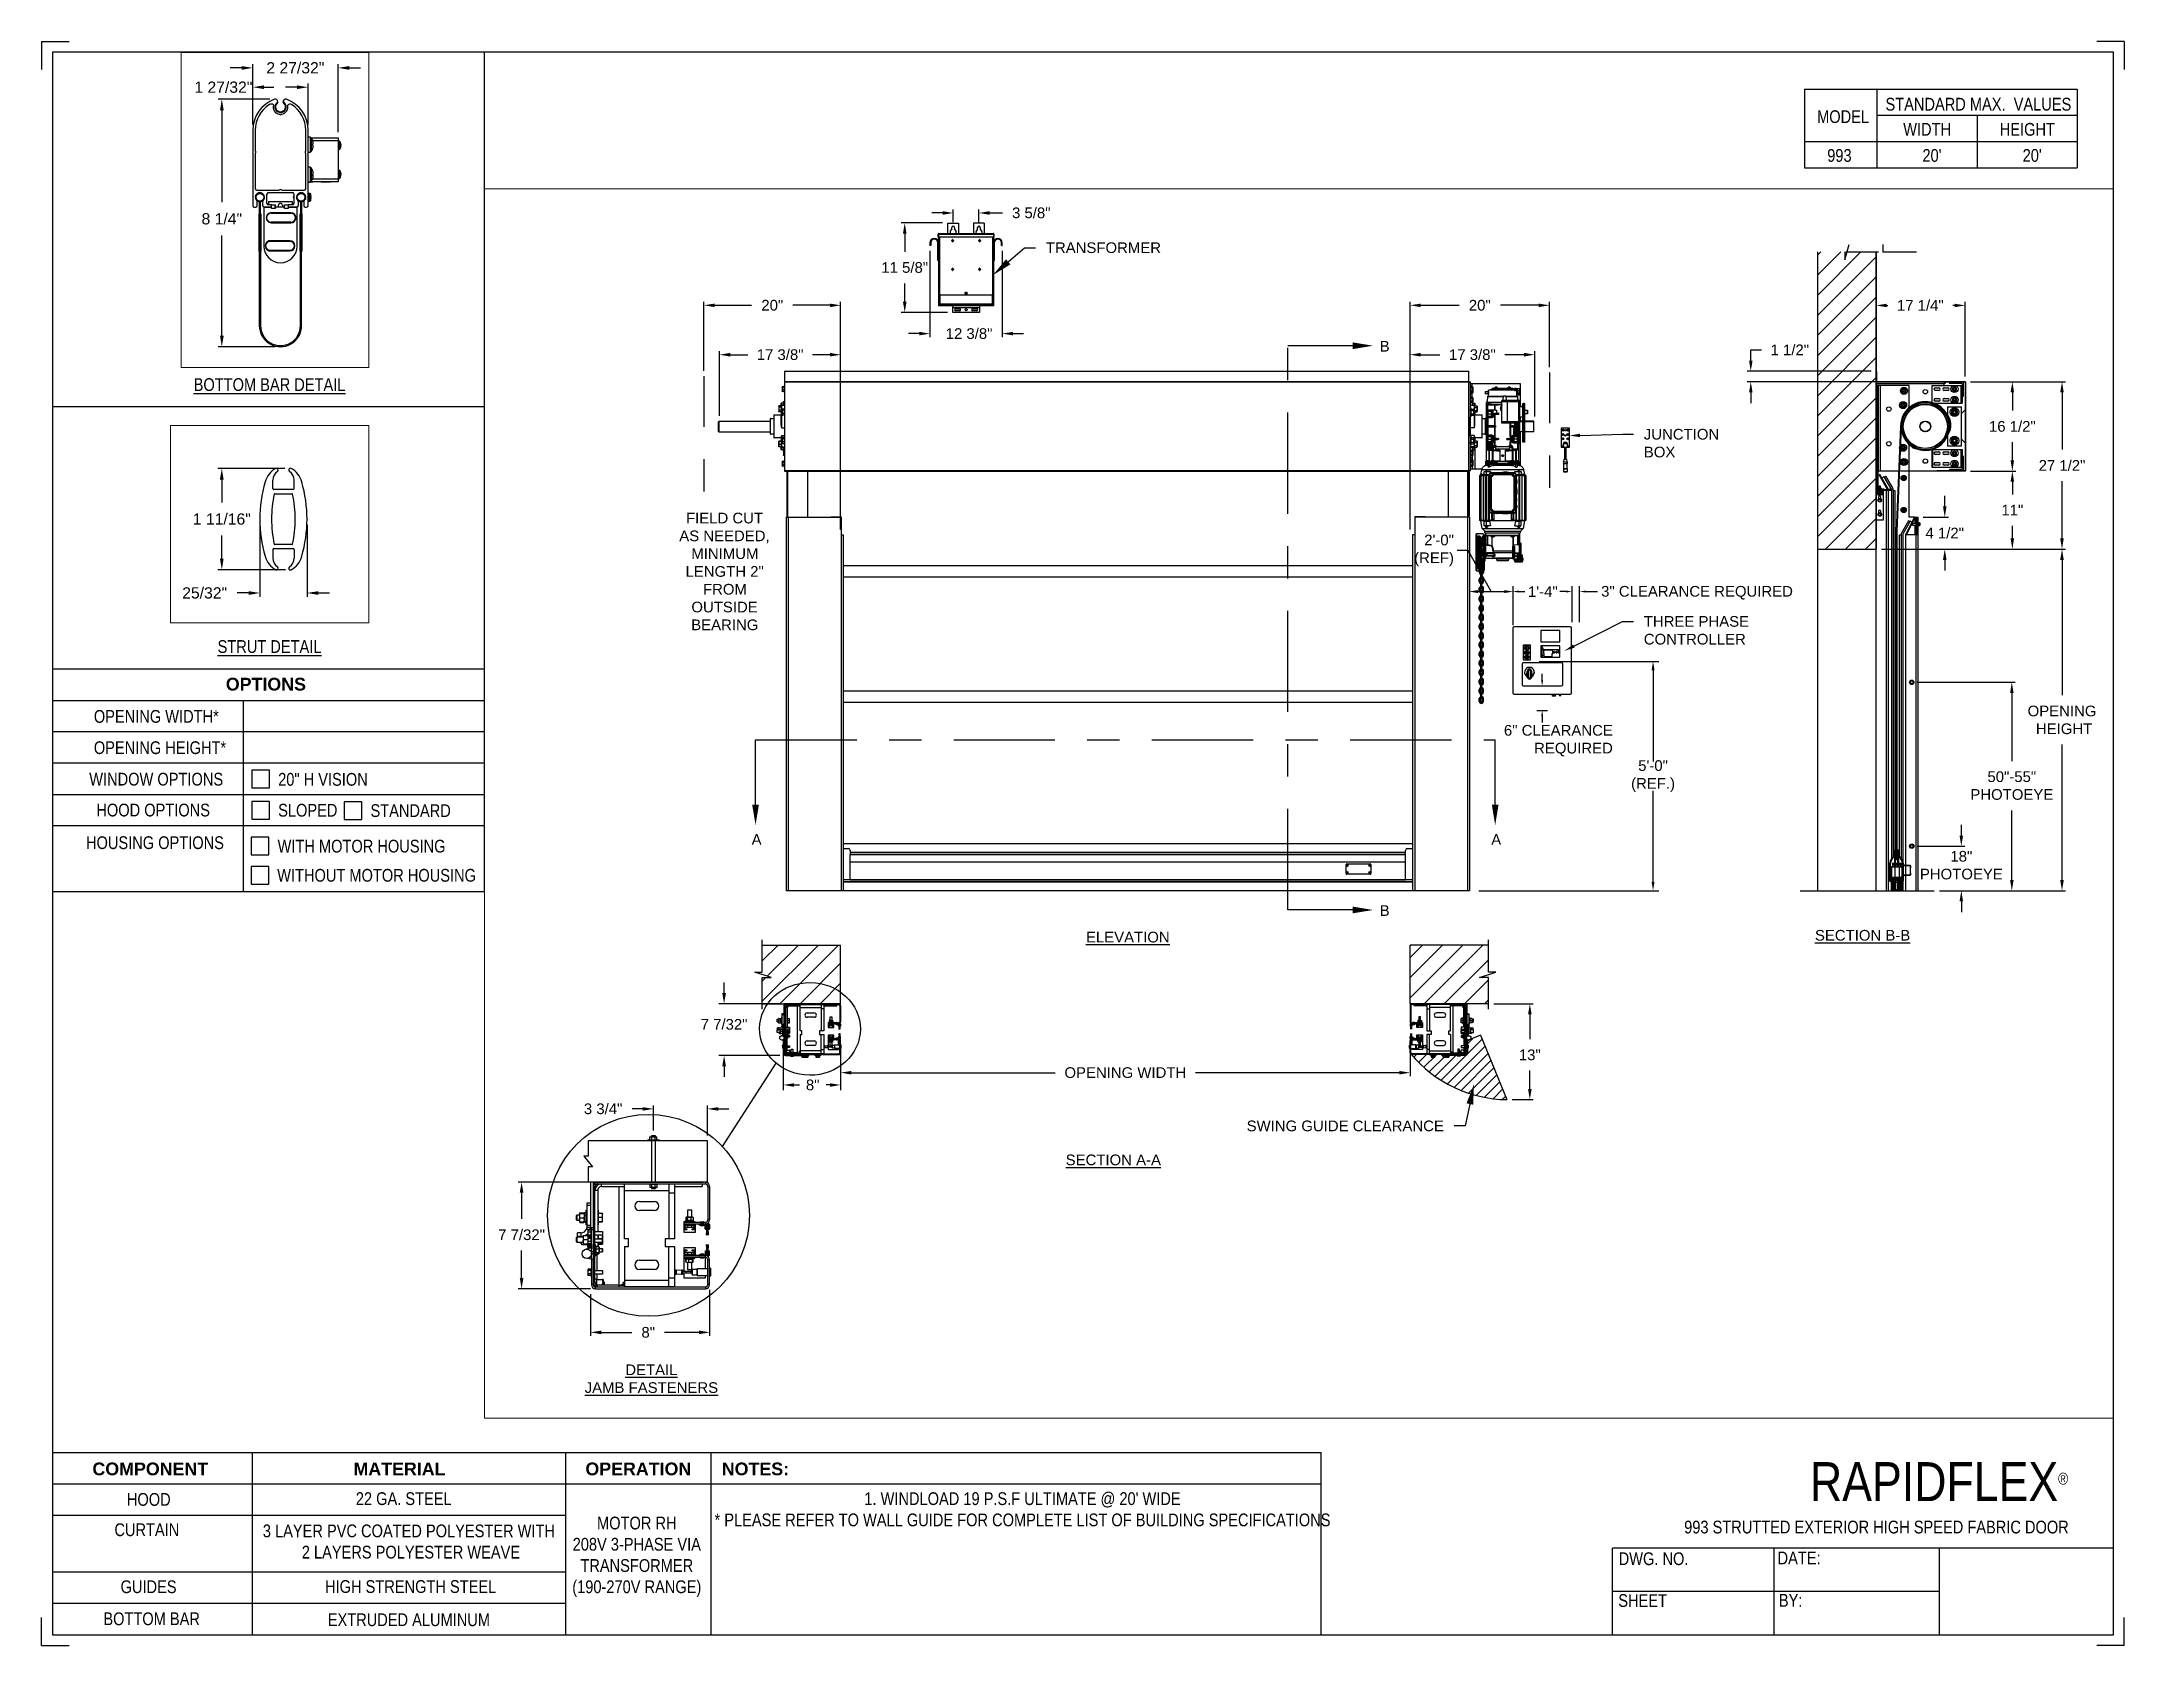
# Paper-space layout '993 MOTOR RH 208V 3 PHASE' of a CAD drawing. Header units: inches. Extents: x 0.1 to 10.9, y 0.1 to 8.4.
# The model-space entities are those that its viewports show. They can reach past a viewport. Long polylines and large blocks are cut down to what shows.
import ezdxf
from ezdxf import colors
from ezdxf.entities.mleader import LeaderData, LeaderLine
from ezdxf.math import Vec2, Vec3

# ---------------------------------------------------------------- set-up
doc = ezdxf.new("R2010")
doc.units = ezdxf.units.IN
doc.header["$LTSCALE"] = 0.25
doc.header["$MEASUREMENT"] = 0
doc.linetypes.add('CENTER', pattern=[2, 1.25, -0.25, 0.25, -0.25])
doc.linetypes.add('PHANTOM2', pattern=[1.25, 0.625, -0.125, 0.125, -0.125, 0.125, -0.125])
for name, color, linetype in [('208V 1-PHASE 60HZ VIA TRANSFORMER (190-207 RANGE)', 4, 'Continuous'), ('ANNOTATIONS', 1, 'Continuous'), ('DETAILS', 4, 'Continuous'), ('HIDDEN', 6, 'PHANTOM2'), ('MOTOR LH', 7, 'Continuous'), ('SECTION CUTS', 6, 'CENTER'), ('STANDARD MOTOR RH', 7, 'Continuous'), ('TITLE BLOCK', 7, 'Continuous')]:
    doc.layers.add(name, color=color, linetype=linetype)
doc.styles.add('ARIAL', font='arial.ttf', dxfattribs={"height": 0.09375})
doc.styles.add('CADdetails-DIMENSIONS', font='ARIALN.TTF', dxfattribs={"height": 2.38})
doc.styles.add('ROMANS', font='Romans', dxfattribs={"height": 0.09375})
doc.styles.get("Standard").update_dxf_attribs({"font": 'romans.shx'})
doc.dimstyles.get("Standard").update_dxf_attribs({"dimscale": 60, "dimtxt": 0.0833, "dimasz": 0.0833, "dimexe": 0.0833, "dimexo": 0.04, "dimgap": 0.09, "dimtad": 0, "dimtih": 1, "dimtoh": 1, "dimdec": 4, "dimzin": 1, "dimdsep": 46, "dimlunit": 4, "dimtxsty": 'Standard', "dimcen": 0.09, "dimclrt": 150, "dimadec": 4, "dimazin": 2, "dimtfac": 1, "dimtdec": 0, "dimtofl": 0, "dimtmove": 0, "dimatfit": 3, "dimfxl": 1, "dimtolj": 1, "dimtzin": 0, "dimlwd": -1, "dimlwe": -1, "dimarcsym": 1})
doc.dimstyles.new('STANDARD$0', dxfattribs={"dimtxt": 0.09375, "dimasz": 0.09375, "dimexe": 0.03125, "dimexo": 0.046875, "dimgap": 0.09, "dimtad": 0, "dimtih": 1, "dimtoh": 1, "dimdec": 4, "dimzin": 0, "dimdsep": 46, "dimtxsty": 'ARIAL', "dimcen": 0.09, "dimadec": 0, "dimazin": 0, "dimtfac": 1, "dimtdec": 4, "dimtofl": 0, "dimtmove": 0, "dimatfit": 1, "dimfxl": 1, "dimtolj": 1, "dimtzin": 0, "dimarcsym": 0})
pattern_1 = [(45, (233.08728, 214.52175), (-0.0883883, 0.0883883), []), (135, (233.08728, 214.52175), (-0.0883883, -0.0883883), [])]
pattern_2 = [(45, (233.08728, 206.48444), (-0.08838835, 0.08838835), []), (135, (233.08728, 206.48444), (-0.26516504, 0.08838835), [0.3125, -0.1875])]
pattern_3 = [(45, (49.40093, -31.61864), (-0.08838835, 0.08838835), [])]

psp = doc.layouts.new('993 MOTOR RH 208V 3 PHASE')

# ---------------------------------------------------------------- texts
at = {"layer": 'TITLE BLOCK', "attachment_point": 2, "style": 'CADdetails-DIMENSIONS'}
for s, width, insert, char_height in [('MODEL', 0.28815, (9.45, 8.068), 0.0664), ('STANDARD MAX.  VALUES', 1.75949, (10.155, 8.133), 0.06641), ('WIDTH', 0.42908, (9.888, 8.002), 0.0664), ('HEIGHT', 0.42908, (10.41, 8.002), 0.0664), ('993', 0.29952, (9.431, 7.866), 0.0664)]:
    psp.add_mtext_dynamic_manual_height_columns(s, width=width, gutter_width=1.363, heights=[0], dxfattribs=dict(at, insert=insert, char_height=char_height))
at = {"layer": 'TITLE BLOCK', "style": 'CADdetails-DIMENSIONS'}
for s, insert, char_height, width, attachment_point in [("20'", (9.913, 7.866), 0.0664, 1.75949, 2), ("20'", (10.435, 7.866), 0.0664, 1.75949, 2), ('{\\LBOTTOM BAR DETAIL}', (1.254, 6.672), 0.06641, 1.75949, 2), ('{\\LSTRUT DETAIL}', (1.254, 5.307), 0.06641, 1.75949, 2), ('{\\fArial|b1|i0|c0|p34;OPTIONS}', (1.235, 5.111), 0.06641, 1.75949, 2), ('OPENING WIDTH*', (0.339, 4.943), 0.06641, 1.30693, 1), ('OPENING HEIGHT*', (0.339, 4.78), 0.06641, 1.30693, 1), ('WINDOW OPTIONS', (0.315, 4.616), 0.06641, 1.30693, 1), ('20" H VISION', (1.299, 4.615), 0.06641, 1.23928, 1), ('HOOD OPTIONS', (0.352, 4.455), 0.06641, 1.30693, 1), ('SLOPED', (1.299, 4.454), 0.0664, 1.23928, 1), ('STANDARD', (1.78, 4.452), 0.0664, 1.23928, 1), ('HOUSING OPTIONS', (0.298, 4.285), 0.06641, 1.30693, 1), ('WITH MOTOR HOUSING', (1.296, 4.267), 0.06641, 1.23928, 1), ('WITHOUT MOTOR HOUSING', (1.294, 4.115), 0.06641, 1.53035, 1), ('{\\fArial|b1|i0|c0|p34;COMPONENT}', (0.633, 1.022), 0.06641, 1.75949, 2), ('{\\fArial|b1|i0|c0|p34;MATERIAL}', (1.931, 1.022), 0.06641, 1.75949, 2), ('{\\fArial|b1|i0|c0|p34;OPERATION}', (3.175, 1.022), 0.06641, 1.75949, 2), ('{\\fArial|b1|i0|c0|p34;NOTES:}', (3.785, 1.022), 0.06641, 1.75949, 2), ('\\A1;RAPIDFLEX{\\H0.30337x;\\S® ^ ;}', (10.642, 1.024), 0.20312, 2.03069, 3), ('22 GA. STEEL', (1.953, 0.867), 0.06641, 1.75949, 2), ("1. WINDLOAD 19 P.S.F ULTIMATE @ 20' WIDE\\P* PLEASE REFER TO WALL GUIDE FOR COMPLETE LIST OF BUILDING SPECIFICATIONS", (5.176, 0.867), 0.06641, 3.11182, 2), ('HOOD', (0.625, 0.863), 0.0664, 1.75949, 2), ('CURTAIN', (0.615, 0.705), 0.0664, 1.75949, 2), ('3 LAYER PVC COATED POLYESTER WITH\\P 2 LAYERS POLYESTER WEAVE', (1.98, 0.699), 0.06641, 1.75949, 2), ('MOTOR RH\\P208V 3-PHASE VIA TRANSFORMER (190-270V RANGE)', (3.167, 0.74), 0.06641, 0.71117, 2), ('993 STRUTTED EXTERIOR HIGH SPEED FABRIC DOOR', (9.624, 0.719), 0.06641, 3.3403, 2), ('DWG. NO.', (8.463, 0.554), 0.0664, 1.75949, 2), ('DATE:', (9.221, 0.558), 0.0664, 1.75949, 2), ('GUIDES', (0.624, 0.408), 0.0664, 1.75949, 2), ('HIGH STRENGTH STEEL', (1.989, 0.409), 0.06641, 1.75949, 2), ('SHEET', (8.406, 0.336), 0.0664, 1.75949, 2), ('BY:', (9.177, 0.337), 0.0664, 1.75949, 2), ('BOTTOM BAR', (0.64, 0.241), 0.0664, 1.75949, 2), ('EXTRUDED ALUMINUM', (1.98, 0.236), 0.06641, 1.75949, 2)]:
    psp.add_mtext(s, dxfattribs=dict(at, insert=insert, char_height=char_height, width=width, attachment_point=attachment_point))

msp = doc.modelspace()

# ---------------------------------------------------------------- texts
at = {"layer": 'ANNOTATIONS', "char_height": 0.09375, "style": 'ARIAL'}
for s, insert, width, attachment_point in [('\\pi0.08461;FIELD CUT \\P\\pi0.02546;AS NEEDED, \\P\\pi0.13149;MINIMUM \\P\\pi0.08068;LENGTH 2" \\P\\pi0.23384;FROM \\P\\pi0.1319;OUTSIDE \\P\\pi0.13043;BEARING', (224.40293, 223.73503), 0.8325753, 1), ('{\\LELEVATION}', (228.36678, 220.05458), 3.0834986, 2), ('{\\LSECTION B-B}', (234.8181, 220.07055), 1.3823677, 2), ('{\\LSECTION A-A}', (228.23942, 218.09785), 1.3823677, 2), ('{\\LDETAIL\\PJAMB FASTENERS}', (224.1837, 216.25432), 1.3823677, 2)]:
    msp.add_mtext(s, dxfattribs=dict(at, insert=insert, width=width, attachment_point=attachment_point))
for s, insert, attachment_point in [('2\'-0"\\P(REF)', (231.22977, 223.40353), 6), ('1\'-4"', (231.88047, 223.04261), 4), ('3" CLEARANCE REQUIRED', (234.20625, 223.032), 6), ('6" CLEARANCE\\PREQUIRED', (232.62506, 221.73296), 6), ('5\'-0"\\P(REF.)', (232.97826, 221.42207), 5), ('\\A1;1 27/32"', (219.84589, 218.01761), 5)]:
    msp.add_mtext(s, dxfattribs=dict(at, insert=insert, attachment_point=attachment_point))
at = {"layer": 'SECTION CUTS', "style": 'ARIAL'}
for s, p in [('B', (230.57834, 225.15012)), ('A', (225.06367, 220.81837)), ('A', (231.55767, 220.81837)), ('B', (230.57834, 220.19425))]:
    msp.add_text(s, height=0.09375, dxfattribs=at).set_placement(p)

# ---------------------------------------------------------------- blocks, each defined once
blk = doc.blocks.new('*D175')
at = {"layer": 'ANNOTATIONS', "color": 0, "lineweight": -2, "transparency": 16777216}
for p, q in [((235.685, 220.9), (235.685, 220.994)), ((235.296, 220.806), (235.716, 220.806)), ((235.494, 220.415), (235.716, 220.415)), ((235.685, 220.321), (235.685, 220.228))]:
    blk.add_line(p, q, dxfattribs=at)
at = {"layer": 'ANNOTATIONS', "color": 0, "transparency": 16777216}
for points in [[(235.669, 220.9), (235.7, 220.9), (235.685, 220.806)], [(235.669, 220.321), (235.7, 220.321), (235.685, 220.415)]]:
    blk.add_solid(points, dxfattribs=at)
at = {"layer": 'defpoints', "color": 0, "transparency": 16777216}
for p in [(235.249, 220.806), (235.685, 220.806), (235.448, 220.415)]:
    blk.add_point(p, dxfattribs=at)
at = {"layer": 'ANNOTATIONS', "color": 0, "transparency": 16777216, "insert": (235.685, 220.639), "char_height": 0.0938, "attachment_point": 5, "style": 'ARIAL'}
blk.add_mtext('\\A1;18"\\PPHOTOEYE', dxfattribs=at)
blk = doc.blocks.new('*D176')
at = {"layer": 'ANNOTATIONS', "color": 0, "lineweight": -2, "transparency": 16777216}
for p, q in [((235.296, 222.246), (236.159, 222.246)), ((236.128, 222.152), (236.128, 221.554)), ((236.128, 220.509), (236.128, 221.121)), ((235.494, 220.415), (236.159, 220.415))]:
    blk.add_line(p, q, dxfattribs=at)
at = {"layer": 'ANNOTATIONS', "color": 0, "transparency": 16777216}
for points in [[(236.113, 222.152), (236.144, 222.152), (236.128, 222.246)], [(236.113, 220.509), (236.144, 220.509), (236.128, 220.415)]]:
    blk.add_solid(points, dxfattribs=at)
at = {"layer": 'defpoints', "color": 0, "transparency": 16777216}
for p in [(235.249, 222.246), (236.128, 222.246), (235.448, 220.415)]:
    blk.add_point(p, dxfattribs=at)
at = {"layer": 'ANNOTATIONS', "color": 0, "transparency": 16777216, "insert": (236.128, 221.338), "char_height": 0.09375, "attachment_point": 5, "style": 'ARIAL'}
blk.add_mtext('\\A1;50"-55"\\PPHOTOEYE', dxfattribs=at)
blk = doc.blocks.new('*D126')
at = {"layer": 'ANNOTATIONS', "color": 0, "lineweight": -2, "transparency": 16777216}
for p, q in [((235.765, 224.101), (236.164, 224.101)), ((236.133, 224.007), (236.133, 223.895)), ((236.133, 223.509), (236.133, 223.621)), ((234.984, 223.415), (236.164, 223.415))]:
    blk.add_line(p, q, dxfattribs=at)
at = {"layer": 'ANNOTATIONS', "color": 0, "transparency": 16777216}
for points in [[(236.117, 224.007), (236.148, 224.007), (236.133, 224.101)], [(236.117, 223.509), (236.148, 223.509), (236.133, 223.415)]]:
    blk.add_solid(points, dxfattribs=at)
at = {"layer": 'defpoints', "color": 0, "transparency": 16777216}
for p in [(235.719, 224.101), (236.133, 224.101), (234.937, 223.415)]:
    blk.add_point(p, dxfattribs=at)
at = {"layer": 'ANNOTATIONS', "color": 0, "transparency": 16777216, "insert": (236.133, 223.758), "char_height": 0.0938, "attachment_point": 5, "style": 'ARIAL'}
blk.add_mtext('\\A1;11"', dxfattribs=at)
blk = doc.blocks.new('*D124')
at = {"layer": 'ANNOTATIONS', "color": 0, "lineweight": -2, "transparency": 16777216}
for p, q in [((221.905, 217.484), (221.348, 217.484)), ((221.38, 217.39), (221.38, 217.2)), ((221.38, 216.732), (221.38, 216.923)), ((221.911, 216.639), (221.348, 216.639))]:
    blk.add_line(p, q, dxfattribs=at)
at = {"layer": 'ANNOTATIONS', "color": 0, "transparency": 16777216}
for points in [[(221.364, 217.39), (221.395, 217.39), (221.38, 217.484)], [(221.364, 216.732), (221.395, 216.732), (221.38, 216.639)]]:
    blk.add_solid(points, dxfattribs=at)
at = {"layer": 'defpoints', "color": 0, "transparency": 16777216}
for p in [(221.952, 217.484), (221.38, 216.639), (221.957, 216.639)]:
    blk.add_point(p, dxfattribs=at)
at = {"layer": 'ANNOTATIONS', "color": 0, "transparency": 16777216, "insert": (221.38, 217.061), "char_height": 0.09375, "attachment_point": 5, "style": 'ARIAL'}
blk.add_mtext('\\A1;1 11/16"', dxfattribs=at)
blk = doc.blocks.new('*D125')
at = {"layer": 'ANNOTATIONS', "color": 0, "lineweight": -2, "transparency": 16777216}
for p, q in [((221.697, 217.014), (221.697, 216.413)), ((222.09, 217.014), (222.09, 216.413)), ((221.603, 216.445), (221.509, 216.445)), ((222.184, 216.445), (222.278, 216.445))]:
    blk.add_line(p, q, dxfattribs=at)
at = {"layer": 'ANNOTATIONS', "color": 0, "transparency": 16777216}
for points in [[(221.603, 216.46), (221.603, 216.429), (221.697, 216.445)], [(222.184, 216.46), (222.184, 216.429), (222.09, 216.445)]]:
    blk.add_solid(points, dxfattribs=at)
at = {"layer": 'defpoints', "color": 0, "transparency": 16777216}
for p in [(221.697, 217.061), (222.09, 217.061), (222.09, 216.445)]:
    blk.add_point(p, dxfattribs=at)
at = {"layer": 'ANNOTATIONS', "color": 0, "transparency": 16777216, "insert": (221.237, 216.445), "char_height": 0.0938, "attachment_point": 5, "style": 'ARIAL'}
blk.add_mtext('\\A1;25/32"', dxfattribs=at)
blk = doc.blocks.new('*D127')
at = {"layer": 'ANNOTATIONS', "color": 0, "lineweight": -2, "transparency": 16777216}
for p, q in [((235.539, 223.79), (235.539, 223.884)), ((235.351, 223.696), (235.571, 223.696)), ((234.984, 223.415), (235.571, 223.415)), ((235.539, 223.321), (235.539, 223.228))]:
    blk.add_line(p, q, dxfattribs=at)
at = {"layer": 'ANNOTATIONS', "color": 0, "transparency": 16777216}
for points in [[(235.524, 223.79), (235.555, 223.79), (235.539, 223.696)], [(235.524, 223.321), (235.555, 223.321), (235.539, 223.415)]]:
    blk.add_solid(points, dxfattribs=at)
at = {"layer": 'defpoints', "color": 0, "transparency": 16777216}
for p in [(235.304, 223.696), (235.539, 223.696), (234.937, 223.415)]:
    blk.add_point(p, dxfattribs=at)
at = {"layer": 'ANNOTATIONS', "color": 0, "transparency": 16777216, "insert": (235.539, 223.556), "char_height": 0.0938, "attachment_point": 5, "style": 'ARIAL'}
blk.add_mtext('\\A1;4 1/2"', dxfattribs=at)
blk = doc.blocks.new('*D128')
at = {"layer": 'ANNOTATIONS', "color": 0, "lineweight": -2, "transparency": 16777216}
for p, q in [((233.836, 225.071), (233.836, 225.165)), ((233.836, 225.165), (233.93, 225.165)), ((234.892, 224.978), (233.805, 224.978)), ((235.672, 224.885), (233.805, 224.885)), ((233.836, 224.792), (233.836, 224.698))]:
    blk.add_line(p, q, dxfattribs=at)
at = {"layer": 'ANNOTATIONS', "color": 0, "transparency": 16777216}
for points in [[(233.821, 225.071), (233.852, 225.071), (233.836, 224.978)], [(233.821, 224.792), (233.852, 224.792), (233.836, 224.885)]]:
    blk.add_solid(points, dxfattribs=at)
at = {"layer": 'defpoints', "color": 0, "transparency": 16777216}
for p in [(234.939, 224.978), (233.836, 224.885), (235.719, 224.885)]:
    blk.add_point(p, dxfattribs=at)
at = {"layer": 'ANNOTATIONS', "color": 0, "transparency": 16777216, "insert": (234.179, 225.165), "char_height": 0.0938, "attachment_point": 5, "style": 'ARIAL'}
blk.add_mtext('\\A1;1 1/2"', dxfattribs=at)
blk = doc.blocks.new('*D122')
at = {"layer": 'ANNOTATIONS', "color": 0, "lineweight": -2, "transparency": 16777216}
for p, q in [((224.644, 224.98), (224.644, 225.588)), ((224.738, 225.557), (225.063, 225.557)), ((225.751, 225.557), (225.426, 225.557)), ((225.845, 223.587), (225.845, 225.588))]:
    blk.add_line(p, q, dxfattribs=at)
at = {"layer": 'ANNOTATIONS', "color": 0, "transparency": 16777216}
for points in [[(224.738, 225.572), (224.738, 225.541), (224.644, 225.557)], [(225.751, 225.572), (225.751, 225.541), (225.845, 225.557)]]:
    blk.add_solid(points, dxfattribs=at)
at = {"layer": 'defpoints', "color": 0, "transparency": 16777216}
for p in [(224.644, 225.557), (224.644, 224.933), (225.845, 223.54)]:
    blk.add_point(p, dxfattribs=at)
at = {"layer": 'ANNOTATIONS', "color": 0, "transparency": 16777216, "insert": (225.245, 225.557), "char_height": 0.0938, "attachment_point": 5, "style": 'ARIAL'}
blk.add_mtext('\\A1;20"', dxfattribs=at)
blk = doc.blocks.new('*D123')
at = {"layer": 'ANNOTATIONS', "color": 0, "lineweight": -2, "transparency": 16777216}
for p, q in [((224.782, 224.585), (224.782, 225.154)), ((224.876, 225.123), (225.029, 225.123)), ((225.751, 225.123), (225.599, 225.123)), ((225.845, 223.587), (225.845, 225.154))]:
    blk.add_line(p, q, dxfattribs=at)
at = {"layer": 'ANNOTATIONS', "color": 0, "transparency": 16777216}
for points in [[(224.876, 225.139), (224.876, 225.107), (224.782, 225.123)], [(225.751, 225.139), (225.751, 225.107), (225.845, 225.123)]]:
    blk.add_solid(points, dxfattribs=at)
at = {"layer": 'defpoints', "color": 0, "transparency": 16777216}
for p in [(225.845, 225.123), (224.782, 224.538), (225.845, 223.54)]:
    blk.add_point(p, dxfattribs=at)
at = {"layer": 'ANNOTATIONS', "color": 0, "transparency": 16777216, "insert": (225.314, 225.123), "char_height": 0.09375, "attachment_point": 5, "style": 'ARIAL'}
blk.add_mtext('\\A1;17 3/8"', dxfattribs=at)
blk = doc.blocks.new('*D121')
at = {"layer": 'ANNOTATIONS', "color": 0, "lineweight": -2, "transparency": 16777216}
for p, q in [((230.845, 223.587), (230.845, 225.154)), ((230.939, 225.123), (231.107, 225.123)), ((231.845, 225.123), (231.677, 225.123)), ((231.939, 224.58), (231.939, 225.154))]:
    blk.add_line(p, q, dxfattribs=at)
at = {"layer": 'ANNOTATIONS', "color": 0, "transparency": 16777216}
for points in [[(230.939, 225.139), (230.939, 225.107), (230.845, 225.123)], [(231.845, 225.139), (231.845, 225.107), (231.939, 225.123)]]:
    blk.add_solid(points, dxfattribs=at)
at = {"layer": 'defpoints', "color": 0, "transparency": 16777216}
for p in [(230.845, 225.123), (231.939, 224.533), (230.845, 223.54)]:
    blk.add_point(p, dxfattribs=at)
at = {"layer": 'ANNOTATIONS', "color": 0, "transparency": 16777216, "insert": (231.392, 225.123), "char_height": 0.09375, "attachment_point": 5, "style": 'ARIAL'}
blk.add_mtext('\\A1;17 3/8"', dxfattribs=at)
blk = doc.blocks.new('*D137')
at = {"layer": 'ANNOTATIONS', "color": 0, "lineweight": -2, "transparency": 16777216}
for p, q in [((220.234, 217.919), (219.802, 217.919)), ((219.833, 217.825), (219.833, 217.059)), ((219.833, 215.947), (219.833, 216.782)), ((220.275, 215.853), (219.802, 215.853))]:
    blk.add_line(p, q, dxfattribs=at)
at = {"layer": 'ANNOTATIONS', "color": 0, "transparency": 16777216}
for points in [[(219.818, 217.825), (219.849, 217.825), (219.833, 217.919)], [(219.818, 215.947), (219.849, 215.947), (219.833, 215.853)]]:
    blk.add_solid(points, dxfattribs=at)
at = {"layer": 'defpoints', "color": 0, "transparency": 16777216}
for p in [(220.281, 217.919), (219.833, 215.853), (220.322, 215.853)]:
    blk.add_point(p, dxfattribs=at)
at = {"layer": 'ANNOTATIONS', "color": 0, "transparency": 16777216, "insert": (219.833, 216.92), "char_height": 0.0938, "attachment_point": 5, "style": 'ARIAL'}
blk.add_mtext('\\A1;8 1/4"', dxfattribs=at)
blk = doc.blocks.new('*D138')
at = {"layer": 'ANNOTATIONS', "color": 0, "lineweight": -2, "transparency": 16777216}
for p, q in [((219.998, 218.179), (219.904, 218.179)), ((220.091, 217.706), (220.091, 218.21)), ((220.802, 217.644), (220.802, 218.21)), ((220.896, 218.179), (220.99, 218.179))]:
    blk.add_line(p, q, dxfattribs=at)
at = {"layer": 'ANNOTATIONS', "color": 0, "transparency": 16777216}
for points in [[(219.998, 218.194), (219.998, 218.163), (220.091, 218.179)], [(220.896, 218.194), (220.896, 218.163), (220.802, 218.179)]]:
    blk.add_solid(points, dxfattribs=at)
at = {"layer": 'defpoints', "color": 0, "transparency": 16777216}
for p in [(220.091, 218.179), (220.091, 217.659), (220.802, 217.597)]:
    blk.add_point(p, dxfattribs=at)
at = {"layer": 'ANNOTATIONS', "color": 0, "transparency": 16777216, "insert": (220.446, 218.179), "char_height": 0.09375, "attachment_point": 5, "style": 'ARIAL'}
blk.add_mtext('\\A1;2 27/32"', dxfattribs=at)
blk = doc.blocks.new('*D130')
at = {"layer": 'ANNOTATIONS', "color": 0, "lineweight": -2, "transparency": 16777216}
for p, q in [((234.936, 225.023), (234.936, 225.587)), ((235.03, 225.556), (235.04, 225.556)), ((235.625, 225.556), (235.61, 225.556)), ((235.719, 224.931), (235.719, 225.587))]:
    blk.add_line(p, q, dxfattribs=at)
at = {"layer": 'ANNOTATIONS', "color": 0, "transparency": 16777216}
for points in [[(235.03, 225.571), (235.03, 225.54), (234.936, 225.556)], [(235.625, 225.571), (235.625, 225.54), (235.719, 225.556)]]:
    blk.add_solid(points, dxfattribs=at)
at = {"layer": 'defpoints', "color": 0, "transparency": 16777216}
for p in [(235.719, 225.556), (234.936, 224.976), (235.719, 224.884)]:
    blk.add_point(p, dxfattribs=at)
at = {"layer": 'ANNOTATIONS', "color": 0, "transparency": 16777216, "insert": (235.325, 225.556), "char_height": 0.09375, "attachment_point": 5, "style": 'ARIAL'}
blk.add_mtext('\\A1;17 1/4"', dxfattribs=at)
blk = doc.blocks.new('*D131')
at = {"layer": 'ANNOTATIONS', "color": 0, "lineweight": -2, "transparency": 16777216}
for p, q in [((235.765, 224.885), (236.164, 224.885)), ((236.133, 224.792), (236.133, 224.632)), ((236.133, 224.195), (236.133, 224.355)), ((235.765, 224.101), (236.164, 224.101))]:
    blk.add_line(p, q, dxfattribs=at)
at = {"layer": 'ANNOTATIONS', "color": 0, "transparency": 16777216}
for points in [[(236.117, 224.792), (236.148, 224.792), (236.133, 224.885)], [(236.117, 224.195), (236.148, 224.195), (236.133, 224.101)]]:
    blk.add_solid(points, dxfattribs=at)
at = {"layer": 'defpoints', "color": 0, "transparency": 16777216}
for p in [(235.719, 224.885), (235.719, 224.101), (236.133, 224.101)]:
    blk.add_point(p, dxfattribs=at)
at = {"layer": 'ANNOTATIONS', "color": 0, "transparency": 16777216, "insert": (236.133, 224.493), "char_height": 0.09375, "attachment_point": 5, "style": 'ARIAL'}
blk.add_mtext('\\A1;16 1/2"', dxfattribs=at)
blk = doc.blocks.new('*D132')
at = {"layer": 'ANNOTATIONS', "color": 0, "lineweight": -2, "transparency": 16777216}
for p, q in [((235.767, 224.885), (236.164, 224.885)), ((236.133, 224.792), (236.133, 224.632)), ((236.133, 224.195), (236.133, 224.355)), ((235.765, 224.101), (236.164, 224.101))]:
    blk.add_line(p, q, dxfattribs=at)
at = {"layer": 'ANNOTATIONS', "color": 0, "transparency": 16777216}
for points in [[(236.117, 224.792), (236.148, 224.792), (236.133, 224.885)], [(236.117, 224.195), (236.148, 224.195), (236.133, 224.101)]]:
    blk.add_solid(points, dxfattribs=at)
at = {"layer": 'defpoints', "color": 0, "transparency": 16777216}
for p in [(235.72, 224.885), (235.719, 224.101), (236.133, 224.101)]:
    blk.add_point(p, dxfattribs=at)
at = {"layer": 'ANNOTATIONS', "color": 0, "transparency": 16777216, "insert": (236.133, 224.493), "char_height": 0.09375, "attachment_point": 5, "style": 'ARIAL'}
blk.add_mtext('\\A1;16 1/2"', dxfattribs=at)
blk = doc.blocks.new('*D133')
at = {"layer": 'ANNOTATIONS', "color": 0, "lineweight": -2, "transparency": 16777216}
for p, q in [((235.765, 224.101), (236.164, 224.101)), ((236.133, 224.007), (236.133, 223.895)), ((236.133, 223.509), (236.133, 223.621)), ((234.984, 223.415), (236.164, 223.415))]:
    blk.add_line(p, q, dxfattribs=at)
at = {"layer": 'ANNOTATIONS', "color": 0, "transparency": 16777216}
for points in [[(236.117, 224.007), (236.148, 224.007), (236.133, 224.101)], [(236.117, 223.509), (236.148, 223.509), (236.133, 223.415)]]:
    blk.add_solid(points, dxfattribs=at)
at = {"layer": 'defpoints', "color": 0, "transparency": 16777216}
for p in [(235.719, 224.101), (236.133, 224.101), (234.937, 223.415)]:
    blk.add_point(p, dxfattribs=at)
at = {"layer": 'ANNOTATIONS', "color": 0, "transparency": 16777216, "insert": (236.133, 223.758), "char_height": 0.0938, "attachment_point": 5, "style": 'ARIAL'}
blk.add_mtext('\\A1;  ', dxfattribs=at)
blk = doc.blocks.new('*D134')
at = {"layer": 'ANNOTATIONS', "color": 0, "lineweight": -2, "transparency": 16777216}
for p, q in [((235.765, 224.885), (236.6, 224.885)), ((236.569, 224.792), (236.569, 224.289)), ((236.569, 223.509), (236.569, 224.012)), ((234.984, 223.415), (236.6, 223.415))]:
    blk.add_line(p, q, dxfattribs=at)
at = {"layer": 'ANNOTATIONS', "color": 0, "transparency": 16777216}
for points in [[(236.553, 224.792), (236.584, 224.792), (236.569, 224.885)], [(236.553, 223.509), (236.584, 223.509), (236.569, 223.415)]]:
    blk.add_solid(points, dxfattribs=at)
at = {"layer": 'defpoints', "color": 0, "transparency": 16777216}
for p in [(235.719, 224.885), (236.569, 224.885), (234.937, 223.415)]:
    blk.add_point(p, dxfattribs=at)
at = {"layer": 'ANNOTATIONS', "color": 0, "transparency": 16777216, "insert": (236.569, 224.15), "char_height": 0.09375, "attachment_point": 5, "style": 'ARIAL'}
blk.add_mtext('\\A1;27 1/2"', dxfattribs=at)
blk = doc.blocks.new('*D135')
at = {"layer": 'ANNOTATIONS', "color": 0, "lineweight": -2, "transparency": 16777216}
for p, q in [((230.845, 223.587), (230.845, 225.588)), ((230.939, 225.557), (231.276, 225.557)), ((231.975, 225.557), (231.638, 225.557)), ((232.068, 225.013), (232.068, 225.588))]:
    blk.add_line(p, q, dxfattribs=at)
at = {"layer": 'ANNOTATIONS', "color": 0, "transparency": 16777216}
for points in [[(230.939, 225.572), (230.939, 225.541), (230.845, 225.557)], [(231.975, 225.572), (231.975, 225.541), (232.068, 225.557)]]:
    blk.add_solid(points, dxfattribs=at)
at = {"layer": 'defpoints', "color": 0, "transparency": 16777216}
for p in [(232.068, 225.557), (232.068, 224.966), (230.845, 223.54)]:
    blk.add_point(p, dxfattribs=at)
at = {"layer": 'ANNOTATIONS', "color": 0, "transparency": 16777216, "insert": (231.457, 225.557), "char_height": 0.0938, "attachment_point": 5, "style": 'ARIAL'}
blk.add_mtext('\\A1;20"', dxfattribs=at)
blk = doc.blocks.new('*D136')
at = {"layer": 'ANNOTATIONS', "color": 0, "lineweight": -2, "transparency": 16777216}
for p, q in [((234.984, 223.415), (236.6, 223.415)), ((236.569, 223.321), (236.569, 222.133)), ((236.569, 220.509), (236.569, 221.698)), ((235.494, 220.415), (236.6, 220.415))]:
    blk.add_line(p, q, dxfattribs=at)
at = {"layer": 'ANNOTATIONS', "color": 0, "transparency": 16777216}
for points in [[(236.553, 223.321), (236.584, 223.321), (236.569, 223.415)], [(236.553, 220.509), (236.584, 220.509), (236.569, 220.415)]]:
    blk.add_solid(points, dxfattribs=at)
at = {"layer": 'defpoints', "color": 0, "transparency": 16777216}
for p in [(234.937, 223.415), (236.569, 223.415), (235.448, 220.415)]:
    blk.add_point(p, dxfattribs=at)
at = {"layer": 'ANNOTATIONS', "color": 0, "transparency": 16777216, "insert": (236.569, 221.915), "char_height": 0.09375, "attachment_point": 5, "style": 'ARIAL'}
blk.add_mtext('\\A1;OPENING\\P HEIGHT', dxfattribs=at)
blk = doc.blocks.new('*D139')
at = {"layer": 'ANNOTATIONS', "color": 0, "lineweight": -2, "transparency": 16777216}
for p, q in [((226.74, 226.28), (226.377, 226.28)), ((226.408, 226.186), (226.408, 226.026)), ((226.408, 225.589), (226.408, 225.749)), ((226.783, 225.495), (226.377, 225.495))]:
    blk.add_line(p, q, dxfattribs=at)
at = {"layer": 'ANNOTATIONS', "color": 0, "transparency": 16777216}
for points in [[(226.392, 226.186), (226.424, 226.186), (226.408, 226.28)], [(226.392, 225.589), (226.424, 225.589), (226.408, 225.495)]]:
    blk.add_solid(points, dxfattribs=at)
at = {"layer": 'defpoints', "color": 0, "transparency": 16777216}
for p in [(226.786, 226.28), (226.408, 225.495), (226.829, 225.495)]:
    blk.add_point(p, dxfattribs=at)
at = {"layer": 'ANNOTATIONS', "color": 0, "transparency": 16777216, "insert": (226.408, 225.936), "char_height": 0.09375, "attachment_point": 2, "style": 'ARIAL'}
blk.add_mtext('\\A1;11 5/8"', dxfattribs=at)
blk = doc.blocks.new('*D140')
at = {"layer": 'ANNOTATIONS', "color": 0, "lineweight": -2, "transparency": 16777216}
for p, q in [((226.74, 226.368), (226.646, 226.368)), ((226.833, 226.287), (226.833, 226.399)), ((227.06, 226.287), (227.06, 226.399)), ((227.154, 226.368), (227.266, 226.368))]:
    blk.add_line(p, q, dxfattribs=at)
at = {"layer": 'ANNOTATIONS', "color": 0, "transparency": 16777216}
for points in [[(226.74, 226.384), (226.74, 226.352), (226.833, 226.368)], [(227.154, 226.384), (227.154, 226.352), (227.06, 226.368)]]:
    blk.add_solid(points, dxfattribs=at)
at = {"layer": 'defpoints', "color": 0, "transparency": 16777216}
for p in [(227.06, 226.368), (226.833, 226.241), (227.06, 226.241)]:
    blk.add_point(p, dxfattribs=at)
at = {"layer": 'ANNOTATIONS', "color": 0, "transparency": 16777216, "insert": (227.519, 226.416), "char_height": 0.0938, "attachment_point": 2, "style": 'ARIAL'}
blk.add_mtext('\\A1;3 5/8"', dxfattribs=at)
blk = doc.blocks.new('*D141')
at = {"layer": 'ANNOTATIONS', "color": 0, "lineweight": -2, "transparency": 16777216}
for p, q in [((226.629, 226.036), (226.629, 225.277)), ((227.264, 226.036), (227.264, 225.277)), ((226.535, 225.308), (226.441, 225.308)), ((227.358, 225.308), (227.452, 225.308))]:
    blk.add_line(p, q, dxfattribs=at)
at = {"layer": 'ANNOTATIONS', "color": 0, "transparency": 16777216}
for points in [[(226.535, 225.324), (226.535, 225.293), (226.629, 225.308)], [(227.358, 225.324), (227.358, 225.293), (227.264, 225.308)]]:
    blk.add_solid(points, dxfattribs=at)
at = {"layer": 'defpoints', "color": 0, "transparency": 16777216}
for p in [(226.629, 226.082), (227.264, 226.082), (227.264, 225.308)]:
    blk.add_point(p, dxfattribs=at)
at = {"layer": 'ANNOTATIONS', "color": 0, "transparency": 16777216, "insert": (226.973, 225.308), "char_height": 0.09375, "attachment_point": 5, "style": 'ARIAL'}
blk.add_mtext('\\A1;12 3/8"', dxfattribs=at)
blk = doc.blocks.new('*D269')
at = {"layer": 'ANNOTATIONS', "color": 0, "lineweight": -2, "transparency": 16777216}
for p, q in [((225.342, 219.045), (225.342, 218.662)), ((225.845, 219.027), (225.845, 218.662)), ((225.436, 218.709), (225.484, 218.709)), ((225.751, 218.709), (225.717, 218.709))]:
    blk.add_line(p, q, dxfattribs=at)
at = {"layer": 'ANNOTATIONS', "color": 0, "transparency": 16777216}
for points in [[(225.436, 218.724), (225.436, 218.693), (225.342, 218.709)], [(225.751, 218.724), (225.751, 218.693), (225.845, 218.709)]]:
    blk.add_solid(points, dxfattribs=at)
at = {"layer": 'defpoints', "color": 0, "transparency": 16777216}
for p in [(225.342, 219.092), (225.845, 219.073), (225.845, 218.709)]:
    blk.add_point(p, dxfattribs=at)
at = {"layer": 'ANNOTATIONS', "color": 0, "transparency": 16777216, "insert": (225.6, 218.709), "char_height": 0.0938, "attachment_point": 5, "style": 'ARIAL'}
blk.add_mtext('\\A1;8"', dxfattribs=at)
blk = doc.blocks.new('*D270')
at = {"layer": 'ANNOTATIONS', "color": 0, "lineweight": -2, "transparency": 16777216}
for p, q in [((224.822, 219.516), (224.822, 219.61)), ((225.323, 219.422), (224.775, 219.422)), ((225.31, 218.968), (224.775, 218.968)), ((224.822, 218.874), (224.822, 218.781))]:
    blk.add_line(p, q, dxfattribs=at)
at = {"layer": 'ANNOTATIONS', "color": 0, "transparency": 16777216}
for points in [[(224.806, 219.516), (224.838, 219.516), (224.822, 219.422)], [(224.806, 218.874), (224.838, 218.874), (224.822, 218.968)]]:
    blk.add_solid(points, dxfattribs=at)
at = {"layer": 'defpoints', "color": 0, "transparency": 16777216}
for p in [(225.37, 219.422), (224.822, 218.968), (225.357, 218.968)]:
    blk.add_point(p, dxfattribs=at)
at = {"layer": 'ANNOTATIONS', "color": 0, "transparency": 16777216, "insert": (224.822, 219.241), "char_height": 0.09375, "attachment_point": 5, "style": 'ARIAL'}
blk.add_mtext('\\A1;7 7/32"', dxfattribs=at)
blk = doc.blocks.new('*D267')
at = {"layer": 'ANNOTATIONS', "color": 0, "linetype": 'ByBlock', "lineweight": -2, "transparency": 16777216}
for p, q in [((231.579, 219.422), (231.927, 219.422)), ((231.896, 219.329), (231.896, 219.111)), ((231.896, 218.674), (231.896, 218.835)), ((231.741, 218.58), (231.927, 218.58))]:
    blk.add_line(p, q, dxfattribs=at)
at = {"layer": 'ANNOTATIONS', "color": 0, "transparency": 16777216}
for points in [[(231.881, 219.329), (231.912, 219.329), (231.896, 219.422)], [(231.881, 218.674), (231.912, 218.674), (231.896, 218.58)]]:
    blk.add_solid(points, dxfattribs=at)
at = {"layer": 'defpoints', "color": 0, "transparency": 16777216}
for p in [(231.532, 219.422), (231.896, 219.422), (231.694, 218.58)]:
    blk.add_point(p, dxfattribs=at)
at = {"layer": 'ANNOTATIONS', "color": 0, "transparency": 16777216, "insert": (231.896, 218.973), "char_height": 0.0938, "attachment_point": 5, "style": 'ARIAL'}
blk.add_mtext('\\A1;13"', dxfattribs=at)
blk = doc.blocks.new('*D268')
at = {"layer": 'ANNOTATIONS', "color": 0, "lineweight": -2, "transparency": 16777216}
for p, q in [((224.201, 218.31), (224.201, 218.53)), ((224.676, 218.266), (224.676, 218.53)), ((224.107, 218.499), (224.014, 218.499)), ((224.77, 218.499), (224.864, 218.499))]:
    blk.add_line(p, q, dxfattribs=at)
at = {"layer": 'ANNOTATIONS', "color": 0, "transparency": 16777216}
for points in [[(224.107, 218.514), (224.107, 218.483), (224.201, 218.499)], [(224.77, 218.514), (224.77, 218.483), (224.676, 218.499)]]:
    blk.add_solid(points, dxfattribs=at)
at = {"layer": 'defpoints', "color": 0, "transparency": 16777216}
for p in [(224.676, 218.499), (224.201, 218.263), (224.676, 218.219)]:
    blk.add_point(p, dxfattribs=at)
at = {"layer": 'ANNOTATIONS', "color": 0, "transparency": 16777216, "insert": (223.76, 218.499), "char_height": 0.0938, "attachment_point": 5, "style": 'ARIAL'}
blk.add_mtext('\\A1;3 3/4"', dxfattribs=at)
blk = doc.blocks.new('*D264')
at = {"layer": 'ANNOTATIONS', "color": 0, "lineweight": -2, "transparency": 16777216}
for p, q in [((223.648, 217.856), (223.013, 217.856)), ((223.044, 217.762), (223.044, 217.532)), ((223.044, 217.013), (223.044, 217.255)), ((223.649, 216.919), (223.013, 216.919))]:
    blk.add_line(p, q, dxfattribs=at)
at = {"layer": 'ANNOTATIONS', "color": 0, "transparency": 16777216}
for points in [[(223.028, 217.762), (223.06, 217.762), (223.044, 217.856)], [(223.028, 217.013), (223.06, 217.013), (223.044, 216.919)]]:
    blk.add_solid(points, dxfattribs=at)
at = {"layer": 'defpoints', "color": 0, "transparency": 16777216}
for p in [(223.695, 217.856), (223.044, 216.919), (223.696, 216.919)]:
    blk.add_point(p, dxfattribs=at)
at = {"layer": 'ANNOTATIONS', "color": 0, "transparency": 16777216, "insert": (223.044, 217.393), "char_height": 0.09375, "attachment_point": 5, "style": 'ARIAL'}
blk.add_mtext('\\A1;7 7/32"', dxfattribs=at)
blk = doc.blocks.new('*D265')
at = {"layer": 'ANNOTATIONS', "color": 0, "lineweight": -2, "transparency": 16777216}
for p, q in [((223.649, 216.873), (223.649, 216.505)), ((224.695, 216.91), (224.695, 216.505)), ((223.743, 216.536), (224.012, 216.536)), ((224.602, 216.536), (224.299, 216.536))]:
    blk.add_line(p, q, dxfattribs=at)
at = {"layer": 'ANNOTATIONS', "color": 0, "transparency": 16777216}
for points in [[(223.743, 216.552), (223.743, 216.52), (223.649, 216.536)], [(224.602, 216.552), (224.602, 216.52), (224.695, 216.536)]]:
    blk.add_solid(points, dxfattribs=at)
at = {"layer": 'defpoints', "color": 0, "transparency": 16777216}
for p in [(223.649, 216.919), (224.695, 216.956), (223.649, 216.536)]:
    blk.add_point(p, dxfattribs=at)
at = {"layer": 'ANNOTATIONS', "color": 0, "transparency": 16777216, "insert": (224.156, 216.536), "char_height": 0.0938, "attachment_point": 5, "style": 'ARIAL'}
blk.add_mtext('\\A1;8"', dxfattribs=at)
blk = doc.blocks.new('*D266')
at = {"layer": 'ANNOTATIONS', "color": 0, "lineweight": -2, "transparency": 16777216}
for p, q in [((225.845, 218.946), (225.845, 218.785)), ((230.845, 218.947), (230.845, 218.785)), ((225.939, 218.817), (227.729, 218.817)), ((230.751, 218.817), (228.961, 218.817))]:
    blk.add_line(p, q, dxfattribs=at)
at = {"layer": 'ANNOTATIONS', "color": 0, "transparency": 16777216}
for points in [[(225.939, 218.832), (225.939, 218.801), (225.845, 218.817)], [(230.751, 218.832), (230.751, 218.801), (230.845, 218.817)]]:
    blk.add_solid(points, dxfattribs=at)
at = {"layer": 'defpoints', "color": 0, "transparency": 16777216}
for p in [(225.845, 218.993), (230.845, 218.993), (230.845, 218.817)]:
    blk.add_point(p, dxfattribs=at)
at = {"layer": 'ANNOTATIONS', "color": 0, "transparency": 16777216, "insert": (228.345, 218.817), "char_height": 0.09375, "attachment_point": 5, "style": 'ARIAL'}
blk.add_mtext('\\A1;OPENING WIDTH', dxfattribs=at)

# ---------------------------------------------------------------- dimensions: what is measured, and where the dimension line sits
at = {"layer": 'ANNOTATIONS'}
for base, p1, p2, text, picture, middle in [((227.05988, 226.36794), (226.83332, 226.24059), (227.05988, 226.24059), '3 5/8"', '*D140', (227.51868, 226.36794)), ((227.26434, 225.30828), (226.62887, 226.08246), (227.26434, 226.08246), '12 3/8"', '*D141', (226.97278, 225.30828)), ((235.71861, 225.55556), (234.93588, 224.97604), (235.71861, 224.88386), '17 1/4"', '*D130', (235.32484, 225.55556)), ((224.64425, 225.55661), (225.84493, 223.54011), (224.64425, 224.93337), '20"', '*D122', (225.24459, 225.55661)), ((225.84493, 225.1229), (224.78243, 224.5381), (225.84493, 223.54011), '17 3/8"', '*D123', (225.31368, 225.1229)), ((230.84493, 225.1229), (231.93855, 224.53313), (230.84493, 223.54011), '17 3/8"', '*D121', (231.39174, 225.1229)), ((224.67619, 218.49884), (224.20106, 218.26345), (224.67619, 218.21903), '3 3/4"', '*D268', (223.76049, 218.49884)), ((220.09149, 218.17858), (220.80249, 217.59674), (220.09149, 217.65904), '2 27/32"', '*D138', (220.44597, 218.17858)), ((222.09023, 216.4446), (221.69652, 217.0607), (222.09023, 217.0607), '25/32"', '*D125', (221.23689, 216.4446)), ((223.64908, 216.536), (224.69538, 216.95647), (223.64908, 216.91938), '8"', '*D265', (224.15554, 216.536))]:
    dim = msp.add_linear_dim(base=base, p1=p1, p2=p2, text=text, dimstyle='STANDARD$0', dxfattribs=at)
    dim.commit()
    dim.dimension.update_dxf_attribs({"geometry": picture, "text_midpoint": middle, "dimtype": 160})
for base, p1, p2, angle, text, picture, middle in [((226.40793, 225.49504), (226.78644, 226.27965), (226.82941, 225.49504), 90, '11 5/8"', '*D139', (226.40793, 225.88734)), ((232.06831, 225.55661), (230.84494, 223.54011), (232.06831, 224.96638), 180, '20"', '*D135', (231.45662, 225.55661)), ((233.83634, 224.88534), (234.93895, 224.97761), (235.71861, 224.88534), 90, '1 1/2"', '*D128', (234.17878, 225.16511)), ((236.56884, 224.88534), (234.93736, 223.41511), (235.71861, 224.88534), 90, '27 1/2"', '*D134', (236.56884, 224.15023)), ((236.13276, 224.10114), (235.71861, 224.88534), (235.71861, 224.10114), 90, '16 1/2"', '*D131', (236.13276, 224.49324)), ((236.13276, 224.10114), (235.72008, 224.88534), (235.71861, 224.10114), 90, '16 1/2"', '*D132', (236.13276, 224.49324)), ((235.53936, 223.69636), (234.93736, 223.41511), (235.30417, 223.69636), 90, '4 1/2"', '*D127', (235.53936, 223.55574)), ((236.12822, 222.24559), (235.44761, 220.41511), (235.24948, 222.24559), 90, '50"-55"\\PPHOTOEYE', '*D176', (236.12822, 221.33766)), ((235.68483, 220.8061), (235.44761, 220.41511), (235.24948, 220.8061), 90, '18"\\PPHOTOEYE', '*D175', (235.68483, 220.63871)), ((219.83329, 215.85328), (220.28094, 217.91869), (220.32199, 215.85328), 90, '8 1/4"', '*D137', (219.83329, 216.92005)), ((223.04396, 216.91938), (223.69505, 217.85552), (223.69595, 216.91938), 90, '7 7/32"', '*D264', (223.04396, 217.39319)), ((221.37961, 216.63866), (221.95164, 217.48397), (221.9574, 216.63866), 90, '1 11/16"', '*D124', (221.37961, 217.06131))]:
    dim = msp.add_linear_dim(base=base, p1=p1, p2=p2, angle=angle, text=text, dimstyle='STANDARD$0', dxfattribs=at)
    dim.commit()
    dim.dimension.update_dxf_attribs({"geometry": picture, "text_midpoint": middle, "dimtype": 160})
for base, p1, p2, text, picture, middle in [((236.13276, 224.10114), (234.93736, 223.41511), (235.71861, 224.10114), '11"', '*D126', (236.13276, 223.75813)), ((236.13276, 224.10114), (234.93736, 223.41511), (235.71861, 224.10114), '  ', '*D133', (236.13276, 223.75813)), ((236.56884, 223.41511), (235.44761, 220.41511), (234.93736, 223.41511), 'OPENING\\P HEIGHT', '*D136', (236.56884, 221.91511))]:
    dim = msp.add_linear_dim(base=base, p1=p1, p2=p2, angle=90, text=text, dimstyle='STANDARD$0', dxfattribs=at)
    dim.commit()
    dim.dimension.update_dxf_attribs({"geometry": picture, "text_midpoint": middle})
for base, p1, p2, text, override, picture, middle in [((224.82198, 218.96822), (225.37025, 219.42236), (225.35719, 218.96822), '7 7/32"', {"dimexe": 0.046875, "dimgap": 0.0625, "dimlunit": 4, "dimcen": 0.089844, "dimfxl": 0.18, "dimfrac": 2}, '*D270', (224.82198, 219.24072)), ((231.89613, 219.42236), (231.69411, 218.58001), (231.53243, 219.42236), '13"', {"dimarcsym": 1}, '*D267', (231.89613, 218.97334))]:
    dim = msp.add_linear_dim(base=base, p1=p1, p2=p2, angle=90, text=text, dimstyle='STANDARD$0', override=override, dxfattribs=at)
    dim.commit()
    dim.dimension.update_dxf_attribs({"geometry": picture, "text_midpoint": middle, "dimtype": 160})
dim = msp.add_linear_dim(base=(225.84493, 218.70878), p1=(225.34208, 219.09172), p2=(225.84493, 219.07342), text='8"', dimstyle='STANDARD$0', override={"dimexe": 0.046875, "dimgap": 0.0625, "dimlunit": 4, "dimcen": 0.089844, "dimfxl": 0.18, "dimfrac": 2}, dxfattribs=at)
dim.commit()
dim.dimension.update_dxf_attribs({"geometry": '*D269', "text_midpoint": (225.60011, 218.70878), "dimtype": 160})
dim = msp.add_aligned_dim(p1=(225.84493, 218.9933), p2=(230.84493, 218.9934), distance=-0.17674, text='OPENING WIDTH', dimstyle='STANDARD$0', dxfattribs=at)
dim.commit()
dim.dimension.update_dxf_attribs({"geometry": '*D266', "text_midpoint": (228.34494, 218.81661)})

# ---------------------------------------------------------------- hatches: boundary and pattern name
at = {"layer": 'STANDARD MOTOR RH'}
h = msp.add_hatch(dxfattribs=at)
h.set_pattern_fill('ANSI31', color=256, style=0)
h.set_pattern_definition([(45, (49.63393, -31.62213), (-0.08838835, 0.08838835), [])])
edge = h.paths.add_edge_path()
edge.add_line((234.42173, 226.02602), (234.42173, 223.41511))
edge.add_line((234.42173, 223.41511), (234.93736, 223.41511))
edge.add_line((234.93736, 226.02602), (234.93736, 223.41511))
edge = h.paths.add_edge_path()
edge.add_line((234.37534, 226.02602), (234.66245, 226.02602))
edge.add_line((234.66245, 226.02602), (234.66245, 225.95732))
edge.add_line((234.66245, 225.95732), (234.70086, 226.09068))
edge.add_line((234.70086, 226.09068), (234.70086, 226.02602))
edge.add_line((234.70086, 226.02602), (234.99605, 226.02602))
h = msp.add_hatch(dxfattribs=at)
h.set_pattern_fill('ANSI38', color=256, style=0)
h.set_pattern_definition(pattern_2)
edge = h.paths.add_edge_path(flags=0)
edge.add_arc((235.35489, 224.48773), 0.21875, -10.271227, 1.558493, ccw=False)
edge.add_arc((235.57206, 224.44838), 0.00195, 169.73019, 290.166508)
edge.add_arc((235.57071, 224.45204), 0.00586, 290.167861, 350.611169)
edge.add_arc((235.35489, 224.48773), 0.22461, 350.611169, 353.06275)
edge.add_line((235.57786, 224.4606), (235.57731, 224.46129))
edge.add_line((235.57731, 224.46129), (235.578, 224.46184))
edge.add_arc((235.35489, 224.48773), 0.22461, 353.380925, 355.94315)
edge.add_arc((235.58283, 224.47156), 0.00391, 144.585383, 175.94315, ccw=False)
edge.add_line((235.57965, 224.47383), (235.58658, 224.48357))
edge.add_arc((235.5834, 224.48584), 0.00391, 324.585383, 359.525281)
edge.add_arc((235.35489, 224.48773), 0.23242, 359.525281, 360.067196)
edge.add_line((235.58731, 224.488), (235.58669, 224.48863))
edge.add_line((235.58669, 224.48863), (235.58731, 224.48925))
edge.add_arc((235.35489, 224.48773), 0.23242, 0.37559, 9.567854)
edge.add_line((235.58408, 224.52636), (235.58336, 224.52687))
edge.add_line((235.58336, 224.52687), (235.58387, 224.52759))
edge.add_arc((235.35489, 224.48773), 0.23242, 9.875525, 12.268446)
edge.add_arc((235.57628, 224.53587), 0.00586, 12.268446, 91.336026)
edge.add_arc((235.57617, 224.54075), 0.000977, 91.336026, 193.475825)
edge.add_arc((235.35489, 224.48773), 0.22656, 12.344944, 13.475825, ccw=False)
edge.add_arc((235.5756, 224.53603), 0.000625, -33.277588, 12.344944, ccw=False)
edge.add_line((235.57613, 224.53569), (235.57491, 224.53383))
edge.add_arc((235.57543, 224.53349), 0.000625, 146.722412, 236.721822)
edge.add_line((235.57509, 224.53296), (235.57695, 224.53174))
edge.add_arc((235.5766, 224.53122), 0.000625, 11.098506, 56.721822, ccw=False)
edge.add_arc((235.35489, 224.48773), 0.22656, 8.344946, 11.098506, ccw=False)
edge.add_arc((235.57844, 224.52052), 0.000625, -37.27826, 8.344946, ccw=False)
edge.add_line((235.57893, 224.52014), (235.57759, 224.51837))
edge.add_arc((235.57808, 224.51799), 0.000625, 142.72174, 232.722107)
edge.add_line((235.5777, 224.51749), (235.57948, 224.51615))
edge.add_arc((235.5791, 224.51565), 0.000625, 7.098478, 52.722107, ccw=False)
edge.add_arc((235.35489, 224.48773), 0.22656, 1.880189, 7.098478, ccw=False)
edge.add_arc((235.58071, 224.49514), 0.000625, -88.278379, 1.880189, ccw=False)
edge.add_line((235.58073, 224.49452), (235.57417, 224.49432))
edge.add_arc((235.57419, 224.49369), 0.000625, 91.721621, 181.558493)
h = msp.add_hatch(dxfattribs=at)
h.set_pattern_fill('ANSI38', color=256, style=0)
h.set_pattern_definition(pattern_2)
edge = h.paths.add_edge_path(flags=0)
edge.add_arc((234.99486, 223.94003), 0.000313, 90, 180, ccw=False)
edge.add_line((234.99486, 223.94035), (235.00298, 223.94035))
edge.add_arc((235.00298, 223.94003), 0.000313, 0, 90, ccw=False)
edge.add_line((235.00329, 223.94003), (235.00329, 223.93878))
edge.add_arc((235.00361, 223.93878), 0.000313, 180, 270)
edge.add_line((235.00361, 223.93847), (235.00579, 223.93847))
edge.add_arc((235.00579, 223.93878), 0.000313, 270, 360)
edge.add_line((235.00611, 223.93878), (235.00611, 223.94285))
edge.add_arc((235.00579, 223.94285), 0.000313, 0, 90)
edge.add_line((235.00579, 223.94316), (234.99204, 223.94316))
edge.add_arc((234.99204, 223.94285), 0.000313, 90, 180)
edge.add_line((234.99173, 223.94285), (234.99173, 223.93191))
edge.add_arc((234.99142, 223.93191), 0.000313, 270, 360, ccw=False)
edge.add_line((234.99142, 223.9316), (234.95329, 223.9316))
edge.add_arc((234.95329, 223.93128), 0.000313, 90, 180)
edge.add_line((234.95298, 223.93128), (234.95298, 223.9291))
edge.add_arc((234.95329, 223.9291), 0.000313, 180, 270)
edge.add_line((234.95329, 223.92878), (235.00579, 223.92878))
edge.add_arc((235.00579, 223.9291), 0.000313, 270, 360)
edge.add_line((235.00611, 223.9291), (235.00611, 223.93316))
edge.add_arc((235.00579, 223.93316), 0.000313, 0, 90)
edge.add_line((235.00579, 223.93347), (235.00361, 223.93347))
edge.add_arc((235.00361, 223.93316), 0.000313, 90, 180)
edge.add_line((235.00329, 223.93316), (235.00329, 223.93191))
edge.add_arc((235.00298, 223.93191), 0.000313, 270, 360, ccw=False)
edge.add_line((235.00298, 223.9316), (234.99486, 223.9316))
edge.add_arc((234.99486, 223.93191), 0.000313, 180, 270, ccw=False)
edge.add_line((234.99454, 223.93191), (234.99454, 223.94003))
h = msp.add_hatch(dxfattribs=at)
h.set_pattern_fill('ANSI37', color=256, style=0)
h.set_pattern_definition(pattern_1)
edge = h.paths.add_edge_path(flags=0)
edge.add_arc((235.11812, 220.74315), 0.00123, 330, 360)
edge.add_line((235.11935, 220.74315), (235.11935, 220.8191))
edge.add_line((235.11935, 220.8191), (235.11812, 220.8191))
edge.add_line((235.11812, 220.8191), (235.11812, 220.74315))
edge.add_line((235.11812, 220.74315), (235.11585, 220.73921))
edge.add_arc((235.11692, 220.7386), 0.00123, 150, 180)
edge.add_line((235.11569, 220.7386), (235.11569, 220.71399))
edge.add_arc((235.11692, 220.71399), 0.00123, 180, 262.183551)
edge.add_arc((235.11566, 220.70485), 0.008, -262.183551, 82.183551, ccw=False)
edge.add_arc((235.11441, 220.71399), 0.00123, 277.816449, 360)
edge.add_line((235.11564, 220.71399), (235.11564, 220.7386))
edge.add_arc((235.11441, 220.7386), 0.00123, 0, 30)
edge.add_line((235.11547, 220.73921), (235.1132, 220.74315))
edge.add_line((235.1132, 220.74315), (235.1132, 220.8191))
edge.add_line((235.1132, 220.8191), (235.11197, 220.8191))
edge.add_line((235.11197, 220.8191), (235.11197, 220.74315))
edge.add_arc((235.1132, 220.74315), 0.00123, 180, 210)
edge.add_line((235.11214, 220.74253), (235.11441, 220.7386))
edge.add_line((235.11441, 220.7386), (235.11441, 220.71399))
edge.add_arc((235.11566, 220.70485), 0.00923, 97.816449, 442.183551)
edge.add_line((235.11692, 220.71399), (235.11692, 220.7386))
edge.add_line((235.11692, 220.7386), (235.11919, 220.74253))
h = msp.add_hatch(dxfattribs=at)
h.set_pattern_fill('ANSI38', color=256, style=0)
h.set_pattern_definition([(45, (233.08728, 214.52175), (-0.0883883, 0.0883883), []), (135, (233.08728, 214.52175), (-0.265165, 0.0883883), [0.3125, -0.1875])])
edge = h.paths.add_edge_path(flags=0)
edge.add_arc((235.14979, 220.49918), 0.00312, 270, 360)
edge.add_line((235.15291, 220.49918), (235.15291, 220.50686))
edge.add_arc((235.14979, 220.50686), 0.00312, 0, 47.186697)
edge.add_arc((235.15854, 220.5163), 0.00975, -47.186697, 227.186697, ccw=False)
edge.add_arc((235.16729, 220.50686), 0.00312, 132.813303, 180)
edge.add_line((235.16416, 220.50686), (235.16416, 220.49918))
edge.add_arc((235.16729, 220.49918), 0.00312, 180, 270)
edge.add_line((235.16729, 220.49605), (235.17016, 220.49605))
edge.add_arc((235.17016, 220.49918), 0.00312, 270, 360)
edge.add_line((235.17329, 220.49918), (235.17329, 220.65613))
edge.add_arc((235.10454, 220.65613), 0.06875, 0, 70.051433)
edge.add_arc((235.12629, 220.71605), 0.005, 70.051433, 226.50754)
edge.add_arc((235.11566, 220.70485), 0.01044, -226.50754, 46.50754, ccw=False)
edge.add_arc((235.10504, 220.71605), 0.005, 313.49246, 469.948567)
edge.add_arc((235.12679, 220.65613), 0.06875, 109.948567, 180)
edge.add_line((235.05804, 220.65613), (235.05804, 220.49918))
edge.add_arc((235.06116, 220.49918), 0.00312, 180, 270)
edge.add_line((235.06116, 220.49605), (235.06404, 220.49605))
edge.add_arc((235.06404, 220.49918), 0.00312, 270, 360)
edge.add_line((235.06716, 220.49918), (235.06716, 220.50686))
edge.add_arc((235.06404, 220.50686), 0.00312, 0, 47.186697)
edge.add_arc((235.07279, 220.5163), 0.00975, -47.186697, 227.186697, ccw=False)
edge.add_arc((235.08154, 220.50686), 0.00312, 132.813303, 180)
edge.add_line((235.07841, 220.50686), (235.07841, 220.49918))
edge.add_arc((235.08154, 220.49918), 0.00312, 180, 270)
edge.add_line((235.08154, 220.49605), (235.1041, 220.49605))
edge.add_arc((235.1041, 220.49761), 0.00156, 270, 360)
edge.add_line((235.10566, 220.49761), (235.10566, 220.49886))
edge.add_arc((235.1041, 220.49886), 0.00156, 0, 90)
edge.add_line((235.1041, 220.50043), (235.09066, 220.50043))
edge.add_arc((235.09066, 220.50355), 0.00312, 180, 270, ccw=False)
edge.add_line((235.08754, 220.50355), (235.08754, 220.52293))
edge.add_arc((235.09066, 220.52293), 0.00312, 90, 180, ccw=False)
edge.add_line((235.09066, 220.52605), (235.14066, 220.52605))
edge.add_arc((235.14066, 220.52293), 0.00312, 0, 90, ccw=False)
edge.add_line((235.14379, 220.52293), (235.14379, 220.50355))
edge.add_arc((235.14066, 220.50355), 0.00312, 270, 360, ccw=False)
edge.add_line((235.14066, 220.50043), (235.12722, 220.50043))
edge.add_arc((235.12722, 220.49886), 0.00156, 90, 180)
edge.add_line((235.12566, 220.49886), (235.12566, 220.49761))
edge.add_arc((235.12722, 220.49761), 0.00156, 180, 270)
edge.add_line((235.12722, 220.49605), (235.14979, 220.49605))
edge = h.paths.add_edge_path(flags=0)
edge.add_line((235.16516, 220.53105), (235.11816, 220.53105))
edge.add_arc((235.11566, 220.52918), 0.00313, 36.869898, 143.130102)
edge.add_line((235.11316, 220.53105), (235.06616, 220.53105))
edge.add_arc((235.06616, 220.53418), 0.00312, 180, 270, ccw=False)
edge.add_line((235.06304, 220.53418), (235.06304, 220.60783))
edge.add_arc((235.06116, 220.61033), 0.00313, 306.869898, 413.130102)
edge.add_line((235.06304, 220.61283), (235.06304, 220.65613))
edge.add_arc((235.12679, 220.65613), 0.06375, 122.47572, 180, ccw=False)
edge.add_arc((235.09524, 220.70569), 0.005, -2.347244, 122.47572, ccw=False)
edge.add_arc((235.11566, 220.70485), 0.01544, 177.652756, 260.680289)
edge.add_arc((235.11566, 220.69149), 0.00313, 216.869898, 323.130102)
edge.add_arc((235.11566, 220.70485), 0.01544, 279.319711, 362.347244)
edge.add_arc((235.13608, 220.70569), 0.005, 57.52428, 182.347244, ccw=False)
edge.add_arc((235.10454, 220.65613), 0.06375, 0, 57.52428, ccw=False)
edge.add_line((235.16829, 220.65613), (235.16829, 220.61283))
edge.add_arc((235.17016, 220.61033), 0.00313, 126.869898, 233.130102)
edge.add_line((235.16829, 220.60783), (235.16829, 220.53418))
edge.add_arc((235.16516, 220.53418), 0.00312, 270, 360, ccw=False)
h = msp.add_hatch(dxfattribs=at)
h.set_pattern_fill('ANSI37', color=256, style=0)
h.set_pattern_definition(pattern_1)
edge = h.paths.add_edge_path(flags=0)
edge.add_line((235.07508, 220.48075), (235.07404, 220.48255))
edge.add_line((235.07404, 220.48255), (235.07404, 220.50716))
edge.add_arc((235.07279, 220.5163), 0.00923, 277.816449, 622.183551)
edge.add_line((235.07153, 220.50716), (235.07153, 220.48255))
edge.add_line((235.07153, 220.48255), (235.07049, 220.48075))
edge.add_arc((235.07156, 220.48013), 0.00123, 150, 180)
edge.add_line((235.07033, 220.48013), (235.07033, 220.40418))
edge.add_line((235.07033, 220.40418), (235.07156, 220.40418))
edge.add_line((235.07156, 220.40418), (235.07156, 220.48013))
edge.add_line((235.07156, 220.48013), (235.0726, 220.48194))
edge.add_arc((235.07153, 220.48255), 0.00123, 330, 360)
edge.add_line((235.07276, 220.48255), (235.07276, 220.50716))
edge.add_arc((235.07153, 220.50716), 0.00123, 0, 82.183551)
edge.add_arc((235.07279, 220.5163), 0.008, -82.183551, 262.183551, ccw=False)
edge.add_arc((235.07404, 220.50716), 0.00123, 97.816449, 180)
edge.add_line((235.07281, 220.50716), (235.07281, 220.48255))
edge.add_arc((235.07404, 220.48255), 0.00123, 180, 210)
edge.add_line((235.07298, 220.48194), (235.07402, 220.48013))
edge.add_line((235.07402, 220.48013), (235.07402, 220.40418))
edge.add_line((235.07402, 220.40418), (235.07525, 220.40418))
edge.add_line((235.07525, 220.40418), (235.07525, 220.48013))
edge.add_arc((235.07402, 220.48013), 0.00123, 0, 30)
h = msp.add_hatch(dxfattribs=at)
h.set_pattern_fill('ANSI37', color=256, style=0)
h.set_pattern_definition(pattern_1)
edge = h.paths.add_edge_path(flags=0)
edge.add_line((235.08847, 220.4948), (235.08847, 220.42043))
edge.add_arc((235.09222, 220.42043), 0.00375, 180, 270)
edge.add_line((235.09222, 220.41668), (235.13941, 220.41668))
edge.add_arc((235.13941, 220.42043), 0.00375, 270, 360)
edge.add_line((235.14316, 220.42043), (235.14316, 220.4948))
edge.add_line((235.14316, 220.4948), (235.12441, 220.4948))
edge.add_line((235.12441, 220.4948), (235.12441, 220.50043))
edge.add_line((235.12441, 220.50043), (235.13754, 220.50043))
edge.add_line((235.13754, 220.50043), (235.13754, 220.50793))
edge.add_line((235.13754, 220.50793), (235.12441, 220.50793))
edge.add_line((235.12441, 220.50793), (235.12316, 220.50605))
edge.add_line((235.12316, 220.50605), (235.10816, 220.50605))
edge.add_line((235.10816, 220.50605), (235.10691, 220.50793))
edge.add_line((235.10691, 220.50793), (235.09379, 220.50793))
edge.add_line((235.09379, 220.50793), (235.09379, 220.50043))
edge.add_line((235.09379, 220.50043), (235.10691, 220.50043))
edge.add_line((235.10691, 220.50043), (235.10691, 220.4948))
edge.add_line((235.10691, 220.4948), (235.08847, 220.4948))
edge = h.paths.add_edge_path(flags=0)
edge.add_arc((235.09597, 220.42418), 0.00375, 180, 270, ccw=False)
edge.add_line((235.09222, 220.42418), (235.09222, 220.49074))
edge.add_line((235.09222, 220.49074), (235.13941, 220.49074))
edge.add_line((235.13941, 220.49074), (235.13941, 220.42418))
edge.add_arc((235.13566, 220.42418), 0.00375, 270, 360, ccw=False)
edge.add_line((235.13566, 220.42043), (235.09597, 220.42043))
h = msp.add_hatch(dxfattribs=at)
h.set_pattern_fill('ANSI31', color=256, style=0)
h.set_pattern_definition(pattern_3)
h.paths.add_polyline_path([(225.84493, 219.93798), (225.15743, 219.93798), (225.15743, 219.70078), (225.09333, 219.70078), (225.2354, 219.65388), (225.15743, 219.65388), (225.15743, 219.42236), (225.84493, 219.42236), (225.84493, 219.58486)])
h = msp.add_hatch(dxfattribs=at)
h.set_pattern_fill('ANSI31', color=256, style=0)
h.set_pattern_definition(pattern_3)
h.paths.add_polyline_path([(231.59654, 219.70078), (231.53243, 219.70078), (231.53243, 219.93798), (230.84493, 219.93798), (230.84493, 219.42236), (230.86311, 219.42236), (231.53243, 219.42236), (231.53243, 219.65388), (231.45447, 219.65388)])
h = msp.add_hatch(dxfattribs=at)
h.set_pattern_fill('ANSI31', color=256, scale=0.5, style=0)
h.set_pattern_definition([(45, (219.42823, 216.34276), (-0.04419417, 0.04419417), [])])
edge = h.paths.add_edge_path()
edge.add_line((231.46407, 219.1468), (231.34779, 219.09956))
edge.add_line((231.34779, 219.09956), (231.34779, 218.99243))
edge.add_arc((231.32991, 218.99243), 0.01787, -89.999885, 0.000989, ccw=False)
edge.add_line((231.32991, 218.97456), (230.86566, 218.97456))
edge.add_arc((230.86566, 218.99243), 0.01788, 224.999017, 269.999203, ccw=False)
edge.add_arc((231.71228, 219.70289), 1.12303, 220.081978, 269.072701)
edge.add_line((231.69411, 218.58001), (231.46407, 219.1468))

# ---------------------------------------------------------------- linework, layer by layer
at = {"layer": '208V 1-PHASE 60HZ VIA TRANSFORMER (190-207 RANGE)'}
for p, q in [((226.70243, 226.18277), (226.70541, 226.18277)), ((226.70243, 226.15568), (226.70243, 226.18277)), ((226.70541, 226.18277), (226.70541, 226.15568)), ((226.70586, 226.18277), (227.18735, 226.18277)), ((226.70586, 226.18277), (226.70586, 226.15568)), ((226.70637, 226.18456), (226.70637, 226.18501)), ((226.70854, 226.18889), (227.18466, 226.18889)), ((226.78644, 226.27965), (226.88019, 226.27965)), ((226.78644, 226.18889), (226.78644, 226.27965)), ((226.8216, 226.22232), (226.8216, 226.24059)), ((226.84504, 226.24059), (226.84504, 226.22232)), ((226.88019, 226.27965), (226.88019, 226.18889)), ((227.10676, 226.27965), (227.01301, 226.27965)), ((227.01301, 226.27965), (227.01301, 226.18889)), ((227.04816, 226.22232), (227.04816, 226.24059)), ((227.0716, 226.24059), (227.0716, 226.22232)), ((227.10676, 226.27965), (227.10676, 226.18889)), ((227.18684, 226.18501), (227.18684, 226.18456)), ((227.18735, 226.18277), (227.18735, 226.15568)), ((227.19078, 226.18277), (227.18779, 226.18277)), ((227.18779, 226.18277), (227.18779, 226.15568)), ((227.19078, 226.18277), (227.19078, 226.15568)), ((226.63634, 226.10621), (226.62887, 226.10621)), ((226.62887, 226.10621), (226.62887, 226.08246)), ((226.63634, 226.08246), (226.62887, 226.08246)), ((226.63634, 226.10621), (226.63634, 226.08246)), ((226.69889, 225.94965), (226.69889, 226.10621)), ((226.69889, 226.10621), (226.70637, 226.10621)), ((226.70541, 226.15568), (226.70243, 226.15568)), ((227.18735, 226.15568), (226.70586, 226.15568)), ((226.70637, 225.55309), (226.70637, 226.15568)), ((226.71248, 226.15568), (226.71248, 225.64684)), ((226.82597, 226.12489), (226.81724, 226.12489)), ((226.81724, 226.12489), (226.81724, 226.1219)), ((226.81724, 226.1219), (226.82597, 226.1219)), ((226.82597, 226.13362), (226.82597, 226.12489)), ((226.82895, 226.13362), (226.82597, 226.13362)), ((226.82597, 226.1219), (226.82597, 226.11317)), ((226.82597, 226.11317), (226.82895, 226.11317)), ((226.82895, 226.12489), (226.82895, 226.13362)), ((226.83769, 226.12489), (226.82895, 226.12489)), ((226.82895, 226.11317), (226.82895, 226.1219)), ((226.82895, 226.1219), (226.83769, 226.1219)), ((226.83769, 226.1219), (226.83769, 226.12489)), ((227.06425, 226.12489), (227.05552, 226.12489)), ((227.05552, 226.12489), (227.05552, 226.1219)), ((227.05552, 226.1219), (227.06425, 226.1219)), ((227.06724, 226.13362), (227.06425, 226.13362)), ((227.06425, 226.13362), (227.06425, 226.12489)), ((227.06425, 226.1219), (227.06425, 226.11317)), ((227.06425, 226.11317), (227.06724, 226.11317)), ((227.06724, 226.12489), (227.06724, 226.13362)), ((227.07597, 226.12489), (227.06724, 226.12489)), ((227.06724, 226.1219), (227.07597, 226.1219)), ((227.06724, 226.11317), (227.06724, 226.1219)), ((227.07597, 226.1219), (227.07597, 226.12489)), ((227.18072, 225.64684), (227.18072, 226.15568)), ((227.18684, 226.15568), (227.18684, 225.55309)), ((227.19431, 226.10621), (227.18684, 226.10621)), ((227.18779, 226.15568), (227.19078, 226.15568)), ((227.19431, 226.10621), (227.19431, 225.94965)), ((227.25686, 226.10621), (227.26434, 226.10621)), ((227.25686, 226.08246), (227.25686, 226.10621)), ((227.25686, 226.08246), (227.26434, 226.08246)), ((227.26434, 226.08246), (227.26434, 226.10621)), ((226.70637, 225.94965), (226.69889, 225.94965)), ((226.82597, 225.87427), (226.81724, 225.87427)), ((226.81724, 225.87427), (226.81724, 225.87128)), ((226.81724, 225.87128), (226.82597, 225.87128)), ((226.82895, 225.883), (226.82597, 225.883)), ((226.82597, 225.883), (226.82597, 225.87427)), ((226.82597, 225.87128), (226.82597, 225.86255)), ((226.82597, 225.86255), (226.82895, 225.86255)), ((226.82895, 225.87427), (226.82895, 225.883)), ((226.83769, 225.87427), (226.82895, 225.87427)), ((226.82895, 225.86255), (226.82895, 225.87128)), ((226.82895, 225.87128), (226.83769, 225.87128)), ((226.83769, 225.87128), (226.83769, 225.87427)), ((227.06425, 225.87427), (227.05552, 225.87427)), ((227.05552, 225.87427), (227.05552, 225.87128)), ((227.05552, 225.87128), (227.06425, 225.87128)), ((227.06425, 225.883), (227.06425, 225.87427)), ((227.06724, 225.883), (227.06425, 225.883)), ((227.06425, 225.87128), (227.06425, 225.86255)), ((227.06425, 225.86255), (227.06724, 225.86255)), ((227.06724, 225.87427), (227.06724, 225.883)), ((227.07597, 225.87427), (227.06724, 225.87427)), ((227.06724, 225.86255), (227.06724, 225.87128)), ((227.06724, 225.87128), (227.07597, 225.87128)), ((227.07597, 225.87128), (227.07597, 225.87427)), ((227.18684, 225.94965), (227.19431, 225.94965)), ((227.18684, 225.64684), (226.70637, 225.64684)), ((226.70935, 225.64684), (226.70935, 225.55309)), ((226.70935, 225.64144), (226.71161, 225.64144)), ((226.71161, 225.64684), (226.71161, 225.56929)), ((226.71554, 225.64684), (226.71554, 225.56929)), ((226.95246, 225.66832), (226.94074, 225.66832)), ((226.94074, 225.6566), (226.95246, 225.6566)), ((227.17766, 225.56929), (227.17766, 225.64684)), ((227.18159, 225.56929), (227.18159, 225.64684)), ((227.18159, 225.64144), (227.18385, 225.64144)), ((227.18385, 225.55309), (227.18385, 225.64684)), ((226.70637, 225.56871), (226.70935, 225.56871)), ((227.18684, 225.55309), (226.70637, 225.55309)), ((226.71161, 225.56929), (227.18159, 225.56929)), ((226.71223, 225.56496), (226.71223, 225.56731)), ((226.71248, 225.55309), (226.71248, 225.56355)), ((226.71316, 225.56624), (226.71316, 225.56496)), ((226.7146, 225.56536), (226.7146, 225.56929)), ((226.7146, 225.56536), (227.1786, 225.56536)), ((226.71629, 225.56184), (226.71629, 225.5609)), ((226.71629, 225.56184), (227.17691, 225.56184)), ((226.71629, 225.5609), (227.17691, 225.5609)), ((226.74194, 225.56536), (226.74194, 225.56184)), ((226.80058, 225.56496), (226.74194, 225.56496)), ((226.78104, 225.56482), (226.78104, 225.56184)), ((226.78104, 225.56482), (226.89341, 225.56482)), ((226.80058, 225.56536), (226.80058, 225.56482)), ((226.82941, 225.49504), (226.82941, 225.55309)), ((227.06379, 225.53486), (226.82941, 225.53486)), ((227.06379, 225.53398), (226.82941, 225.53398)), ((227.06379, 225.49504), (226.82941, 225.49504)), ((226.83723, 225.56536), (226.83723, 225.56184)), ((226.85285, 225.52727), (226.88996, 225.52727)), ((226.88996, 225.50969), (226.85285, 225.50969)), ((226.87388, 225.56482), (226.87388, 225.56536)), ((227.01933, 225.56496), (226.87388, 225.56496)), ((226.89341, 225.56184), (226.89341, 225.56482)), ((226.99979, 225.56482), (226.99979, 225.56184)), ((226.99979, 225.56482), (227.11216, 225.56482)), ((227.00324, 225.52727), (227.04035, 225.52727)), ((227.04035, 225.50969), (227.00324, 225.50969)), ((227.01933, 225.56536), (227.01933, 225.56482)), ((227.05598, 225.56536), (227.05598, 225.56184)), ((227.06379, 225.55309), (227.06379, 225.49504)), ((227.09263, 225.56482), (227.09263, 225.56536)), ((227.15126, 225.56496), (227.09263, 225.56496)), ((227.11216, 225.56184), (227.11216, 225.56482)), ((227.15126, 225.56184), (227.15126, 225.56536)), ((227.15559, 225.56536), (227.15559, 225.56184)), ((227.15559, 225.5609), (227.15559, 225.55309)), ((227.17691, 225.56184), (227.17691, 225.5609)), ((227.1786, 225.56929), (227.1786, 225.56536)), ((227.18004, 225.56624), (227.18004, 225.56496)), ((227.18072, 225.56355), (227.18072, 225.55309)), ((227.18098, 225.56496), (227.18098, 225.56731)), ((227.18385, 225.56871), (227.18684, 225.56871))]:
    msp.add_line(p, q, dxfattribs=at)
for centre, radius in [((226.9466, 225.66246), 0.00586), ((226.9466, 225.51848), 0.00879)]:
    msp.add_circle(centre, radius, dxfattribs=at)
for centre, radius, start, end in [((226.83332, 226.19762), 0.02734, 115.376934, 198.621435), ((226.83332, 226.24059), 0.01172, 0, 180), ((226.83332, 226.19762), 0.02734, 341.378539, 64.623033), ((227.05988, 226.19762), 0.02734, 115.376934, 198.621435), ((227.05988, 226.24059), 0.01172, 0, 180), ((227.05988, 226.19762), 0.02734, 341.378539, 64.623033), ((226.66762, 226.10621), 0.03875, 0, 180), ((226.66762, 226.10621), 0.03128, 0, 180), ((227.22559, 226.10621), 0.03875, 0, 180), ((227.22559, 226.10621), 0.03127, 0, 180), ((226.94074, 225.66246), 0.00586, 90, 270), ((226.95246, 225.66246), 0.00586, 270, 90), ((226.71629, 225.56496), 0.00406, 180, 270), ((226.71629, 225.56496), 0.00313, 180, 270), ((226.85285, 225.51848), 0.00879, 90, 270), ((226.88996, 225.51848), 0.00879, 270, 90), ((227.00324, 225.51848), 0.00879, 90, 270), ((227.04035, 225.51848), 0.00879, 270, 90), ((227.17691, 225.56496), 0.00313, 270, 0), ((227.17691, 225.56496), 0.00406, 270, 0)]:
    msp.add_arc(centre, radius, start, end, dxfattribs=at)
for points, knots in [([(226.70854, 226.18889), (226.70774, 226.18889), (226.70694, 226.18873), (226.70546, 226.18811), (226.70478, 226.18766), (226.70365, 226.18653), (226.7032, 226.18585), (226.70259, 226.18437), (226.70243, 226.18357), (226.70243, 226.18277)], [0, 0, 0, 0, 0.25, 0.25, 0.5, 0.5, 0.75, 0.75, 1, 1, 1, 1]), ([(226.70653, 226.18512), (226.70646, 226.18507), (226.70605, 226.18481), (226.70557, 226.18398), (226.70547, 226.18318), (226.70541, 226.18277)], [0, 0, 0, 0, 0.08916382, 0.54458513, 1, 1, 1, 1]), ([(226.70586, 226.18277), (226.70608, 226.18357), (226.7063, 226.18437), (226.70675, 226.18585), (226.70697, 226.18653), (226.70742, 226.18766), (226.70764, 226.18811), (226.70809, 226.18873), (226.70832, 226.18889), (226.70854, 226.18889)], [0, 0, 0, 0, 0.25, 0.25, 0.5, 0.5, 0.75, 0.75, 1, 1, 1, 1]), ([(227.18466, 226.18889), (227.18489, 226.18889), (227.18511, 226.18873), (227.18556, 226.18811), (227.18578, 226.18766), (227.18623, 226.18653), (227.18645, 226.18585), (227.1869, 226.18437), (227.18712, 226.18357), (227.18735, 226.18277)], [0, 0, 0, 0, 0.25, 0.25, 0.5, 0.5, 0.75, 0.75, 1, 1, 1, 1]), ([(227.19078, 226.18277), (227.19078, 226.18357), (227.19062, 226.18437), (227.19, 226.18585), (227.18955, 226.18653), (227.18842, 226.18766), (227.18774, 226.18811), (227.18626, 226.18873), (227.18546, 226.18889), (227.18466, 226.18889)], [0, 0, 0, 0, 0.25, 0.25, 0.5, 0.5, 0.75, 0.75, 1, 1, 1, 1]), ([(227.18779, 226.18277), (227.18774, 226.18318), (227.18763, 226.18398), (227.18715, 226.18481), (227.18674, 226.18507), (227.18667, 226.18512)], [0, 0, 0, 0, 0.45541487, 0.91083618, 1, 1, 1, 1]), ([(226.71554, 225.56929), (226.71502, 225.56932), (226.71451, 225.56936), (226.71356, 225.56943), (226.71313, 225.56947), (226.7124, 225.56954), (226.71211, 225.56958), (226.71172, 225.56965), (226.71161, 225.56969), (226.71161, 225.56973)], [0, 0, 0, 0, 0.25, 0.25, 0.5, 0.5, 0.75, 0.75, 1, 1, 1, 1]), ([(226.71161, 225.56929), (226.71167, 225.56877), (226.71179, 225.56774), (226.7127, 225.56646), (226.71371, 225.56568), (226.71441, 225.56558), (226.7146, 225.56555)], [0, 0, 0, 0, 0.29622272, 0.59244447, 0.88866621, 1, 1, 1, 1]), ([(227.18159, 225.56973), (227.18159, 225.56969), (227.18149, 225.56965), (227.18109, 225.56958), (227.1808, 225.56954), (227.18008, 225.56947), (227.17964, 225.56943), (227.17869, 225.56936), (227.17818, 225.56932), (227.17766, 225.56929)], [0, 0, 0, 0, 0.25, 0.25, 0.5, 0.5, 0.75, 0.75, 1, 1, 1, 1]), ([(227.1786, 225.56555), (227.17879, 225.56558), (227.17949, 225.56568), (227.1805, 225.56646), (227.18141, 225.56774), (227.18153, 225.56877), (227.18159, 225.56929)], [0, 0, 0, 0, 0.11133379, 0.40755553, 0.70377728, 1, 1, 1, 1])]:
    msp.add_open_spline(points, degree=3, knots=knots, dxfattribs=at)
at = {"layer": 'ANNOTATIONS', "transparency": 16777216}
msp.add_line((234.98423, 223.41511), (236.60009, 223.41511), dxfattribs=at)
at = {"layer": 'ANNOTATIONS'}
for p, q in [((231.4406, 223.04261), (231.67264, 223.04261)), ((231.75031, 222.74794), (231.75031, 223.08974)), ((231.79922, 223.04261), (231.85236, 223.04261)), ((232.21412, 223.04261), (232.16098, 223.04261)), ((232.26756, 222.77305), (232.26756, 223.08974)), ((232.33323, 222.77305), (232.33323, 223.08974)), ((232.38637, 223.04261), (232.49098, 223.04261)), ((231.9784, 222.42941), (233.02935, 222.42941)), ((232.97826, 222.35175), (232.97826, 221.55133)), ((231.95743, 222.21402), (232.05169, 222.21402)), ((232.00456, 222.26716), (232.00456, 222.3203)), ((231.95743, 221.99872), (232.05169, 221.99872)), ((232.00456, 221.94558), (232.00456, 221.89244)), ((232.97826, 220.49278), (232.97826, 221.2928)), ((231.44803, 220.41511), (233.02935, 220.41511)), ((220.09149, 217.70592), (220.09149, 218.04886)), ((220.18524, 218.01761), (220.26648, 218.01761)), ((220.45874, 218.01761), (220.36499, 218.01761)), ((220.55249, 217.70592), (220.55249, 218.04886))]:
    msp.add_line(p, q, dxfattribs=at)
for points in [[(231.4406, 223.02967), (231.4406, 223.05556), (231.36293, 223.04261)], [(231.67264, 223.02967), (231.67264, 223.05556), (231.75031, 223.04261)], [(231.79922, 223.05147), (231.79922, 223.03376), (231.74608, 223.04261)], [(232.21412, 223.05147), (232.21412, 223.03376), (232.26726, 223.04261)], [(232.38637, 223.05147), (232.38637, 223.03376), (232.33323, 223.04261)], [(232.96531, 222.35175), (232.9912, 222.35175), (232.97826, 222.42941)], [(231.9957, 222.26716), (232.01342, 222.26716), (232.00456, 222.21402)], [(231.9957, 221.94558), (232.01342, 221.94558), (232.00456, 221.99872)], [(232.96531, 220.49278), (232.9912, 220.49278), (232.97826, 220.41511)], [(220.18524, 218.03323), (220.18524, 218.00198), (220.09149, 218.01761)], [(220.45874, 218.03323), (220.45874, 218.00198), (220.55249, 218.01761)]]:
    msp.add_solid(points, dxfattribs=at)
at = {"layer": 'DETAILS'}
for p, q in [((224.80665, 218.16872), (225.27795, 218.90111)), ((224.67619, 218.21903), (223.62897, 218.21903)), ((223.62897, 218.21903), (223.62897, 218.08407)), ((224.25356, 218.22325), (224.14856, 218.22325)), ((224.14856, 218.21903), (224.14856, 218.22325)), ((224.16731, 218.22747), (224.16731, 218.22325)), ((224.16731, 218.22747), (224.23481, 218.22747)), ((224.17126, 218.23998), (224.17126, 218.25419)), ((224.17126, 218.25419), (224.23086, 218.25419)), ((224.17133, 218.22747), (224.17133, 218.25419)), ((224.18348, 218.25419), (224.18348, 218.26345)), ((224.21864, 218.26345), (224.18348, 218.26345)), ((224.18348, 218.21903), (224.18348, 217.85524)), ((224.18797, 218.22747), (224.18797, 218.25419)), ((224.21769, 218.22747), (224.21769, 218.25419)), ((224.21864, 218.25419), (224.21864, 218.26345)), ((224.21864, 217.85524), (224.21864, 218.21903)), ((224.23079, 218.22747), (224.23079, 218.25419)), ((224.23086, 218.23998), (224.23086, 218.25419)), ((224.23481, 218.22325), (224.23481, 218.22747)), ((224.25356, 218.21903), (224.25356, 218.22325)), ((224.67619, 217.85524), (224.67619, 218.21903)), ((223.62897, 218.08407), (223.59151, 218.08407)), ((223.59151, 218.08407), (223.66644, 217.9902)), ((220.35561, 217.87869), (220.35072, 217.88423)), ((223.66644, 217.9902), (223.62897, 217.9902)), ((223.62897, 217.9902), (223.62897, 217.85524)), ((224.67619, 217.85524), (223.62897, 217.85524)), ((223.64817, 217.85552), (223.64817, 217.43293)), ((224.65739, 217.85552), (223.64817, 217.85552)), ((223.67249, 217.85552), (223.67249, 216.95647)), ((223.67934, 217.85524), (224.63865, 217.85524)), ((223.70491, 217.85552), (223.70491, 217.85523)), ((223.70491, 217.83958), (223.70491, 217.82384)), ((223.70958, 217.84009), (223.70958, 217.85552)), ((223.70958, 217.84009), (224.65739, 217.84009)), ((223.74465, 217.81578), (223.74465, 217.84009)), ((224.67619, 217.85524), (223.88939, 217.85524)), ((223.94883, 217.3564), (223.94883, 217.84009)), ((224.16704, 217.84009), (224.16704, 217.83587)), ((224.23454, 217.83587), (224.16704, 217.83587)), ((224.17106, 217.83587), (224.17106, 217.80915)), ((224.18416, 217.83587), (224.18416, 217.80915)), ((224.21388, 217.83587), (224.21388, 217.80915)), ((224.23051, 217.83587), (224.23051, 217.80915)), ((224.23454, 217.83587), (224.23454, 217.84009)), ((224.33786, 217.84009), (224.33786, 217.3564)), ((224.38649, 217.84009), (224.38649, 217.3564)), ((224.62808, 217.84009), (224.62808, 217.81578)), ((224.65739, 217.85552), (224.65739, 217.84009)), ((220.09149, 217.65904), (220.09149, 217.03124)), ((220.11149, 217.65904), (220.11149, 217.48588)), ((220.53249, 217.48588), (220.53249, 217.65904)), ((220.55249, 217.03124), (220.55249, 217.65904)), ((223.61576, 217.67064), (223.61576, 217.45988)), ((223.64817, 217.67064), (223.61576, 217.67064)), ((223.67249, 217.81844), (223.68792, 217.81844)), ((223.68792, 216.9719), (223.68792, 217.81844)), ((223.71224, 217.78336), (223.68792, 217.78336)), ((223.71224, 217.78336), (223.71224, 217.42121)), ((223.74465, 217.81578), (223.94883, 217.81578)), ((223.89942, 216.93481), (223.89942, 217.81578)), ((223.94883, 217.78336), (224.33786, 217.78336)), ((224.07851, 217.6861), (224.20819, 217.6861)), ((224.17099, 217.82336), (224.17099, 217.80915)), ((224.23059, 217.80915), (224.17099, 217.80915)), ((224.18321, 217.80915), (224.18321, 217.79989)), ((224.18321, 217.79989), (224.21837, 217.79989)), ((224.21837, 217.80915), (224.21837, 217.79989)), ((224.23059, 217.82336), (224.23059, 217.80915)), ((224.38649, 217.75904), (224.33786, 217.75904)), ((224.38649, 217.81578), (224.62808, 217.81578)), ((224.67904, 217.81844), (224.69448, 217.81844)), ((224.67904, 217.81844), (224.67904, 217.52303)), ((224.69448, 217.81844), (224.69448, 217.52303)), ((220.57069, 217.60024), (220.55249, 217.60024)), ((220.57069, 217.60024), (220.57069, 217.47724)), ((220.5777, 217.59674), (220.80249, 217.59674)), ((220.57783, 217.59655), (220.57783, 217.48094)), ((220.58986, 217.54567), (220.59571, 217.54616)), ((220.59571, 217.54574), (220.58988, 217.54528)), ((220.80249, 217.57174), (220.59046, 217.57174)), ((220.59568, 217.53133), (220.59571, 217.53133)), ((220.80249, 217.59674), (220.80249, 217.22764)), ((220.81333, 217.56749), (220.80249, 217.56749)), ((220.80249, 217.49999), (220.81333, 217.49999)), ((220.81333, 217.56749), (220.81333, 217.49999)), ((220.81638, 217.56593), (220.81638, 217.50156)), ((220.82635, 217.52775), (220.82327, 217.52814)), ((220.82396, 217.53138), (220.82635, 217.53126)), ((220.82635, 217.53974), (220.82592, 217.53968)), ((223.52589, 217.56378), (223.53072, 217.56861)), ((223.52589, 217.52481), (223.52589, 217.56378)), ((223.53072, 217.51998), (223.52589, 217.52481)), ((223.53072, 217.56861), (223.55169, 217.56861)), ((223.53072, 217.51998), (223.53072, 217.56861)), ((223.55169, 217.51998), (223.53072, 217.51998)), ((223.55169, 217.58074), (223.55496, 217.58452)), ((223.55169, 217.58064), (223.55169, 217.50792)), ((223.55496, 217.50408), (223.55169, 217.50786)), ((223.55656, 217.58622), (223.55377, 217.5816)), ((223.55656, 217.58622), (223.5549, 217.5844)), ((223.55656, 217.58622), (223.59053, 217.58622)), ((223.55656, 217.5822), (223.59053, 217.5822)), ((223.55656, 217.57907), (223.59053, 217.57907)), ((223.55656, 217.54117), (223.59053, 217.54117)), ((223.55656, 217.5064), (223.59053, 217.5064)), ((223.55656, 217.50238), (223.59053, 217.50238)), ((223.59053, 217.58622), (223.59332, 217.5816)), ((223.59053, 217.58622), (223.59219, 217.5844)), ((223.59213, 217.58452), (223.5954, 217.58074)), ((223.5954, 217.50786), (223.59213, 217.50408)), ((223.5954, 217.58858), (223.60759, 217.58858)), ((223.5954, 217.50001), (223.5954, 217.58858)), ((223.60759, 217.50849), (223.5954, 217.50849)), ((223.60759, 217.50485), (223.5954, 217.50485)), ((223.60759, 217.50001), (223.5954, 217.50001)), ((223.60759, 217.60914), (223.61576, 217.60914)), ((223.60759, 217.60914), (223.60759, 217.47946)), ((223.61576, 217.65443), (223.64817, 217.65443)), ((223.71224, 217.60914), (223.72041, 217.60914)), ((223.72041, 217.47946), (223.72041, 217.60914)), ((223.72041, 217.58251), (223.7519, 217.58251)), ((223.72041, 217.58219), (223.7519, 217.58219)), ((223.72041, 217.5474), (223.7519, 217.5474)), ((223.72041, 217.50951), (223.7519, 217.50951)), ((223.72041, 217.50641), (223.7519, 217.50641)), ((223.72041, 217.50608), (223.7519, 217.50608)), ((223.7551, 217.58084), (223.75516, 217.58074)), ((223.75516, 217.50786), (223.7551, 217.50776)), ((223.75516, 217.50796), (223.75516, 217.58068)), ((224.20819, 217.60505), (224.07851, 217.60505)), ((224.46754, 217.50428), (224.46754, 217.41721)), ((224.46754, 217.50428), (224.47117, 217.50428)), ((224.65739, 217.50137), (224.46754, 217.50137)), ((224.69318, 217.48594), (224.46754, 217.48594)), ((224.47117, 217.50137), (224.47117, 217.50954)), ((224.47117, 217.50954), (224.56635, 217.50954)), ((224.48643, 217.54365), (224.48643, 217.52083)), ((224.48719, 217.50954), (224.48719, 217.51758)), ((224.49424, 217.51758), (224.48719, 217.51758)), ((224.4882, 217.54527), (224.4904, 217.54689)), ((224.4904, 217.51758), (224.4882, 217.51921)), ((224.48961, 217.51758), (224.48961, 217.51817)), ((224.54713, 217.54689), (224.4904, 217.54689)), ((224.49146, 217.51758), (224.49146, 217.50954)), ((224.49428, 217.51758), (224.49428, 217.50954)), ((224.55034, 217.51758), (224.49428, 217.51758)), ((224.49807, 217.54365), (224.49807, 217.52083)), ((224.50255, 217.54689), (224.50255, 217.61173)), ((224.50255, 217.61173), (224.53497, 217.61173)), ((224.5304, 217.54365), (224.5304, 217.52083)), ((224.53497, 217.61173), (224.53497, 217.54689)), ((224.54713, 217.54689), (224.54933, 217.54527)), ((224.54933, 217.51921), (224.54713, 217.51758)), ((224.54792, 217.51758), (224.54792, 217.51817)), ((224.55034, 217.51758), (224.55034, 217.50954)), ((224.5511, 217.54365), (224.5511, 217.52083)), ((224.56635, 217.50954), (224.56635, 217.50137)), ((224.56635, 217.50428), (224.61427, 217.50428)), ((224.56999, 217.41721), (224.56999, 217.48594)), ((224.6037, 217.48076), (224.6037, 217.48465)), ((224.61748, 217.50799), (224.64179, 217.50799)), ((224.61748, 217.50137), (224.61748, 217.5015)), ((224.61748, 217.5015), (224.64179, 217.5015)), ((224.64179, 217.5015), (224.64179, 217.50137)), ((224.645, 217.50428), (224.65739, 217.50428)), ((224.65739, 217.50428), (224.65739, 217.48594)), ((224.69448, 217.52303), (224.67904, 217.52303)), ((224.69448, 217.48465), (224.69448, 217.44509)), ((220.11149, 217.46588), (220.11149, 217.17124)), ((220.53249, 217.17124), (220.53249, 217.46588)), ((220.55249, 217.47724), (220.57069, 217.47724)), ((220.57069, 217.35024), (220.55249, 217.35024)), ((220.57069, 217.35024), (220.57069, 217.22724)), ((220.57783, 217.34655), (220.57783, 217.23094)), ((220.81333, 217.32438), (220.80249, 217.32438)), ((220.81333, 217.32438), (220.81333, 217.25688)), ((220.81638, 217.32282), (220.81638, 217.25845)), ((221.8048, 217.3166), (221.8048, 217.3855)), ((221.98196, 217.3166), (221.98196, 217.3855)), ((223.52589, 217.36927), (223.53072, 217.3741)), ((223.52589, 217.3303), (223.52589, 217.36927)), ((223.53072, 217.32547), (223.52589, 217.3303)), ((223.53072, 217.3741), (223.58411, 217.3741)), ((223.53072, 217.32547), (223.53072, 217.3741)), ((223.58411, 217.32547), (223.53072, 217.32547)), ((223.53467, 217.37883), (223.53467, 217.41125)), ((223.56713, 217.41125), (223.53467, 217.41125)), ((223.56713, 217.37883), (223.53467, 217.37883)), ((223.56713, 217.37883), (223.56713, 217.41125)), ((223.5679, 217.37883), (223.5679, 217.3741)), ((223.5679, 217.31334), (223.5679, 217.32547)), ((223.57238, 217.30816), (223.5679, 217.31334)), ((223.56876, 217.37907), (223.57093, 217.3741)), ((223.57228, 217.3083), (223.57277, 217.30771)), ((223.58411, 217.38619), (223.58411, 217.31338)), ((223.58898, 217.38712), (223.62295, 217.38712)), ((223.58898, 217.35164), (223.62295, 217.35164)), ((223.58898, 217.31431), (223.62295, 217.31431)), ((223.58898, 217.31245), (223.62295, 217.31245)), ((223.60723, 217.3083), (223.60674, 217.30771)), ((223.61083, 217.31245), (223.60713, 217.30816)), ((223.61576, 217.47946), (223.60759, 217.47946)), ((223.60829, 217.39006), (223.61083, 217.38712)), ((223.61161, 217.38712), (223.61161, 217.39213)), ((223.61161, 217.3055), (223.61161, 217.31245)), ((223.61297, 217.44367), (223.64654, 217.44367)), ((223.61443, 217.39407), (223.6238, 217.39407)), ((223.64817, 217.47609), (223.61576, 217.47609)), ((223.61576, 217.45988), (223.64817, 217.45988)), ((223.62295, 217.38712), (223.62562, 217.38061)), ((223.62295, 217.31431), (223.62639, 217.31387)), ((223.6238, 217.40193), (223.6238, 217.38751)), ((223.6238, 217.3123), (223.6238, 217.28494)), ((223.62811, 217.43293), (223.62594, 217.42475)), ((223.62594, 217.42931), (223.62738, 217.43182)), ((223.62594, 217.42931), (223.62594, 217.38068)), ((223.62811, 217.38862), (223.62594, 217.38284)), ((223.62738, 217.37818), (223.62594, 217.38068)), ((223.62594, 217.36447), (223.62719, 217.36665)), ((223.62688, 217.36523), (223.62594, 217.36374)), ((223.62594, 217.36447), (223.62594, 217.31584)), ((223.62811, 217.33332), (223.62594, 217.32324)), ((223.62719, 217.31367), (223.62594, 217.31584)), ((223.62811, 217.31315), (223.62688, 217.31509)), ((223.62811, 217.31233), (223.62749, 217.31384)), ((223.62782, 217.36938), (223.62756, 217.36729)), ((223.62761, 217.43169), (223.62811, 217.43293)), ((223.62782, 217.36773), (223.62782, 217.37788)), ((223.62782, 217.3055), (223.62782, 217.31259)), ((223.62811, 217.36716), (223.62784, 217.36673)), ((223.65057, 217.43293), (223.62811, 217.43293)), ((223.65057, 217.41656), (223.62811, 217.41656)), ((223.65057, 217.38862), (223.62811, 217.38862)), ((223.65057, 217.37706), (223.62811, 217.37706)), ((223.65057, 217.36823), (223.62811, 217.36823)), ((223.65057, 217.36799), (223.62811, 217.36799)), ((223.65057, 217.36716), (223.62811, 217.36716)), ((223.65057, 217.36032), (223.62811, 217.36032)), ((223.65057, 217.33332), (223.62811, 217.33332)), ((223.65057, 217.31315), (223.62811, 217.31315)), ((223.65057, 217.31233), (223.62811, 217.31233)), ((223.65057, 217.31208), (223.62811, 217.31208)), ((223.64001, 217.37706), (223.64001, 217.36823)), ((223.64001, 217.31208), (223.64001, 217.28998)), ((223.64357, 217.43293), (223.64654, 217.44367)), ((223.64817, 217.37706), (223.64817, 217.36823)), ((223.64817, 217.31208), (223.64817, 217.28998)), ((223.65057, 217.43871), (223.65706, 217.43871)), ((223.65057, 217.43871), (223.65057, 217.30644)), ((223.65057, 217.37387), (223.65706, 217.37387)), ((223.65706, 217.18392), (223.65706, 217.45362)), ((223.67249, 217.45362), (223.65706, 217.45362)), ((223.67249, 217.43742), (223.65706, 217.43742)), ((223.68792, 217.42121), (223.75432, 217.42121)), ((223.75432, 217.38879), (223.68792, 217.38879)), ((223.68792, 217.35637), (223.75432, 217.35637)), ((223.75432, 217.32395), (223.68792, 217.32395)), ((223.72041, 217.47946), (223.71224, 217.47946)), ((223.71224, 217.38879), (223.71224, 217.35637)), ((223.71224, 217.32395), (223.71224, 217.28975)), ((223.72041, 217.35637), (223.72041, 217.38879)), ((223.72041, 217.36031), (223.7519, 217.36031)), ((223.72041, 217.28975), (223.72041, 217.32395)), ((223.72041, 217.31977), (223.7519, 217.31977)), ((223.72041, 217.30924), (223.7519, 217.30924)), ((223.75258, 217.35637), (223.7519, 217.36031)), ((223.7519, 217.31977), (223.7529, 217.32395)), ((223.75308, 217.38879), (223.75416, 217.38738)), ((223.75432, 217.42121), (223.75432, 217.38879)), ((223.75432, 217.35637), (223.75432, 217.32395)), ((223.75432, 217.33028), (223.75516, 217.34004)), ((223.75447, 217.38742), (223.75516, 217.38622)), ((223.75516, 217.31334), (223.75447, 217.31214)), ((223.75516, 217.38622), (223.75516, 217.31334)), ((223.98125, 217.3564), (223.94883, 217.3564)), ((223.98125, 217.29156), (223.98125, 217.3564)), ((224.30544, 217.3564), (224.30544, 217.29156)), ((224.38649, 217.3564), (224.30544, 217.3564)), ((224.49542, 217.43537), (224.46754, 217.43537)), ((224.46754, 217.41721), (224.56999, 217.41721)), ((224.47558, 217.44341), (224.47558, 217.4779)), ((224.47558, 217.4779), (224.56195, 217.4779)), ((224.47824, 217.44911), (224.47558, 217.44911)), ((224.49348, 217.44341), (224.47558, 217.44341)), ((224.47824, 217.4779), (224.47824, 217.44484)), ((224.55929, 217.4578), (224.47824, 217.4578)), ((224.47824, 217.44484), (224.49542, 217.44484)), ((224.49348, 217.43537), (224.49348, 217.44484)), ((224.49542, 217.43837), (224.49348, 217.43837)), ((224.49542, 217.44484), (224.49542, 217.43537)), ((224.50255, 217.4578), (224.50255, 217.4779)), ((224.53497, 217.4779), (224.53497, 217.4578)), ((224.54211, 217.44484), (224.55929, 217.44484)), ((224.54211, 217.43537), (224.54211, 217.44484)), ((224.54405, 217.43837), (224.54211, 217.43837)), ((224.56999, 217.43537), (224.54211, 217.43537)), ((224.54405, 217.44484), (224.54405, 217.43537)), ((224.56195, 217.44341), (224.54405, 217.44341)), ((224.55929, 217.44484), (224.55929, 217.4779)), ((224.56195, 217.44911), (224.55929, 217.44911)), ((224.56195, 217.4779), (224.56195, 217.44341)), ((224.65428, 217.47946), (224.605, 217.47946)), ((224.65557, 217.44509), (224.65557, 217.47816)), ((224.65687, 217.4438), (224.664, 217.4438)), ((224.66206, 217.45158), (224.66206, 217.47816)), ((224.66291, 217.47476), (224.66595, 217.45482)), ((224.66335, 217.47946), (224.6867, 217.47946)), ((224.664, 217.45028), (224.66335, 217.45028)), ((224.66484, 217.47505), (224.66787, 217.45511)), ((224.6653, 217.44509), (224.6653, 217.44898)), ((224.66595, 217.45482), (224.66787, 217.45511)), ((224.68309, 217.47751), (224.66695, 217.47751)), ((224.6671, 217.38998), (224.67194, 217.45514)), ((224.6671, 217.38998), (224.66726, 217.38998)), ((224.67207, 217.45514), (224.66726, 217.38998)), ((224.6685, 217.38998), (224.6722, 217.45514)), ((224.6685, 217.38998), (224.66866, 217.38998)), ((224.67233, 217.45514), (224.66866, 217.38998)), ((224.67157, 217.45753), (224.66889, 217.46584)), ((224.669, 217.4659), (224.67169, 217.45757)), ((224.67181, 217.45761), (224.66912, 217.46595)), ((224.66924, 217.46601), (224.67194, 217.45765)), ((224.67206, 217.45769), (224.66936, 217.46607)), ((224.66947, 217.46613), (224.67219, 217.45773)), ((224.67231, 217.45777), (224.66959, 217.46619)), ((224.66971, 217.46624), (224.67243, 217.45781)), ((224.67256, 217.45785), (224.66983, 217.4663)), ((224.66988, 217.38998), (224.67246, 217.45514)), ((224.66988, 217.38998), (224.67004, 217.38998)), ((224.66994, 217.46636), (224.67268, 217.45789)), ((224.67259, 217.45514), (224.67004, 217.38998)), ((224.6728, 217.45793), (224.67006, 217.46642)), ((224.67123, 217.46703), (224.67404, 217.45833)), ((224.67125, 217.38998), (224.67272, 217.45514)), ((224.67125, 217.38998), (224.67141, 217.38998)), ((224.67285, 217.45514), (224.67141, 217.38998)), ((224.67262, 217.38998), (224.67298, 217.45514)), ((224.67262, 217.38998), (224.67278, 217.38998)), ((224.67311, 217.45514), (224.67278, 217.38998)), ((224.67324, 217.38998), (224.67324, 217.45514)), ((224.67324, 217.38998), (224.67454, 217.38998)), ((224.67454, 217.45514), (224.67454, 217.38998)), ((224.67545, 217.38998), (224.67545, 217.45514)), ((224.67545, 217.38998), (224.67674, 217.38998)), ((224.67595, 217.45833), (224.67876, 217.46703)), ((224.67674, 217.45514), (224.67674, 217.38998)), ((224.6772, 217.38998), (224.67687, 217.45514)), ((224.677, 217.45514), (224.67736, 217.38998)), ((224.67857, 217.38998), (224.67713, 217.45514)), ((224.67992, 217.46642), (224.67718, 217.45793)), ((224.6772, 217.38998), (224.67736, 217.38998)), ((224.67726, 217.45514), (224.67873, 217.38998)), ((224.67731, 217.45789), (224.68004, 217.46636)), ((224.67995, 217.38998), (224.67739, 217.45514)), ((224.68016, 217.4663), (224.67743, 217.45785)), ((224.67752, 217.45514), (224.68011, 217.38998)), ((224.67755, 217.45781), (224.68028, 217.46624)), ((224.68133, 217.38998), (224.67765, 217.45514)), ((224.68039, 217.46619), (224.67768, 217.45777)), ((224.67778, 217.45514), (224.68149, 217.38998)), ((224.6778, 217.45773), (224.68051, 217.46613)), ((224.68272, 217.38998), (224.67791, 217.45514)), ((224.68063, 217.46607), (224.67792, 217.45769)), ((224.67804, 217.45514), (224.68288, 217.38998)), ((224.67805, 217.45765), (224.68075, 217.46601)), ((224.68086, 217.46595), (224.67817, 217.45761)), ((224.67829, 217.45757), (224.68098, 217.4659)), ((224.6811, 217.46584), (224.67842, 217.45753)), ((224.67857, 217.38998), (224.67873, 217.38998)), ((224.67995, 217.38998), (224.68011, 217.38998)), ((224.68133, 217.38998), (224.68149, 217.38998)), ((224.68218, 217.45511), (224.68521, 217.47505)), ((224.68218, 217.45511), (224.6841, 217.45482)), ((224.68272, 217.38998), (224.68288, 217.38998)), ((224.6841, 217.45482), (224.68714, 217.47476)), ((224.68475, 217.44898), (224.68475, 217.44509)), ((224.6867, 217.45028), (224.68605, 217.45028)), ((224.68605, 217.4438), (224.69318, 217.4438)), ((224.68799, 217.47816), (224.68799, 217.45158)), ((220.12399, 217.15874), (220.31199, 217.15874)), ((220.22199, 217.13874), (220.42199, 217.13874)), ((220.33199, 217.15874), (220.51999, 217.15874)), ((220.55249, 217.22724), (220.57069, 217.22724)), ((220.59104, 217.22654), (220.55249, 217.22654)), ((220.59104, 217.22477), (220.55249, 217.22477)), ((220.80249, 217.22764), (220.5733, 217.22764)), ((220.58949, 217.25264), (220.80249, 217.25264)), ((220.59571, 217.28055), (220.58998, 217.28107)), ((220.59, 217.28307), (220.59571, 217.28268)), ((220.59104, 217.22764), (220.59104, 217.22477)), ((220.59571, 217.29694), (220.59554, 217.29692)), ((220.59554, 217.28056), (220.59571, 217.28268)), ((220.66144, 217.22764), (220.66144, 217.22477)), ((220.73558, 217.22654), (220.66144, 217.22654)), ((220.73558, 217.22477), (220.66144, 217.22477)), ((220.73742, 217.22861), (220.73558, 217.22477)), ((220.73558, 217.22654), (220.73558, 217.22477)), ((220.80249, 217.25688), (220.81333, 217.25688)), ((220.82635, 217.28464), (220.82327, 217.28503)), ((220.82396, 217.28827), (220.82635, 217.28814)), ((220.82635, 217.29663), (220.82592, 217.29657)), ((221.97211, 217.30676), (221.81463, 217.30676)), ((221.82089, 217.27231), (221.96587, 217.27231)), ((223.57277, 217.30771), (223.60674, 217.30771)), ((223.65083, 217.27464), (223.60877, 217.26686)), ((223.65083, 217.17874), (223.60877, 217.18652)), ((223.6238, 217.3055), (223.61161, 217.3055)), ((223.63197, 217.28494), (223.6238, 217.28494)), ((223.64001, 217.3055), (223.62782, 217.3055)), ((223.63197, 217.3055), (223.63197, 217.28494)), ((223.63255, 217.28559), (223.6329, 217.28621)), ((223.63255, 217.27126), (223.63255, 217.28499)), ((223.63509, 217.28163), (223.63342, 217.27142)), ((223.63447, 217.28893), (223.63506, 217.28994)), ((223.63509, 217.28998), (223.63465, 217.28862)), ((223.65693, 217.28998), (223.63509, 217.28998)), ((223.65693, 217.28835), (223.63509, 217.28835)), ((223.65693, 217.28163), (223.63509, 217.28163)), ((223.65706, 217.30644), (223.65057, 217.30644)), ((223.65706, 217.26946), (223.65083, 217.27464)), ((223.65706, 217.18392), (223.65083, 217.17874)), ((223.65693, 217.30644), (223.65693, 217.26957)), ((223.65693, 217.18381), (223.65693, 217.17874)), ((223.67249, 217.2429), (223.65706, 217.2429)), ((223.67249, 217.22669), (223.65706, 217.22669)), ((223.65706, 217.17874), (223.67249, 217.17874)), ((223.65706, 217.17874), (223.65706, 216.95647)), ((223.68792, 217.30478), (223.69609, 217.30478)), ((223.69609, 217.2096), (223.68792, 217.2096)), ((223.69609, 217.2096), (223.69609, 217.30478)), ((223.69609, 217.28556), (223.69803, 217.28818)), ((223.69803, 217.2262), (223.69609, 217.22883)), ((223.69836, 217.28809), (223.69933, 217.28975)), ((223.69933, 217.28975), (223.72216, 217.28975)), ((223.69933, 217.27038), (223.72216, 217.27038)), ((223.69933, 217.23782), (223.72216, 217.23782)), ((223.69933, 217.22463), (223.72216, 217.22463)), ((223.70491, 217.22463), (223.70491, 217.0807)), ((223.72313, 217.28809), (223.72216, 217.28975)), ((223.72346, 217.28818), (223.7254, 217.28556)), ((223.7254, 217.22883), (223.72346, 217.2262)), ((223.7254, 217.22883), (223.7254, 217.28556)), ((223.7254, 217.2734), (223.75033, 217.2734)), ((223.75033, 217.24098), (223.7254, 217.24098)), ((223.75033, 217.2734), (223.75419, 217.26954)), ((223.75033, 217.2734), (223.75033, 217.24098)), ((223.75419, 217.24484), (223.75033, 217.24098)), ((223.75419, 217.26954), (223.75419, 217.24484)), ((223.94883, 217.29156), (223.94883, 216.93494)), ((223.94883, 217.29156), (223.98125, 217.29156)), ((224.07851, 217.16998), (224.20819, 217.16998)), ((224.30544, 217.29156), (224.38649, 217.29156)), ((224.33786, 216.93494), (224.33786, 217.29156)), ((224.38649, 217.29156), (224.38649, 216.93494)), ((224.56999, 217.27989), (224.46754, 217.27989)), ((224.46754, 217.27989), (224.46754, 217.0737)), ((224.46754, 217.26173), (224.49542, 217.26173)), ((224.69318, 217.21116), (224.46754, 217.21116)), ((224.65739, 217.19573), (224.46754, 217.19573)), ((224.47117, 217.19282), (224.46754, 217.19282)), ((224.47117, 217.18756), (224.47117, 217.19573)), ((224.47117, 217.18756), (224.56635, 217.18756)), ((224.47558, 217.25369), (224.49348, 217.25369)), ((224.47558, 217.2192), (224.47558, 217.25369)), ((224.47558, 217.24799), (224.47824, 217.24799)), ((224.56195, 217.2192), (224.47558, 217.2192)), ((224.49542, 217.25226), (224.47824, 217.25226)), ((224.47824, 217.2192), (224.47824, 217.25226)), ((224.47824, 217.2393), (224.55929, 217.2393)), ((224.48622, 217.18444), (224.48781, 217.18529)), ((224.48622, 217.16162), (224.48622, 217.18444)), ((224.48622, 217.16162), (224.48781, 217.16078)), ((224.48719, 217.17952), (224.48719, 217.18756)), ((224.48719, 217.17952), (224.49677, 217.17952)), ((224.48806, 217.1601), (224.48758, 217.16046)), ((224.48806, 217.15345), (224.48806, 217.17627)), ((224.48974, 217.17903), (224.4904, 217.17952)), ((224.4904, 217.15021), (224.48974, 217.1507)), ((224.54713, 217.15021), (224.4904, 217.15021)), ((224.49348, 217.25226), (224.49348, 217.26173)), ((224.49348, 217.25873), (224.49542, 217.25873)), ((224.49467, 217.17952), (224.49467, 217.18756)), ((224.49542, 217.26173), (224.49542, 217.25226)), ((224.55034, 217.17952), (224.49712, 217.17952)), ((224.49816, 217.17952), (224.49816, 217.18756)), ((224.50255, 217.2192), (224.50255, 217.2393)), ((224.50255, 217.08537), (224.50255, 217.15021)), ((224.51331, 217.15345), (224.51331, 217.17627)), ((224.53497, 217.2393), (224.53497, 217.2192)), ((224.53497, 217.15021), (224.53497, 217.08537)), ((224.54211, 217.25226), (224.54211, 217.26173)), ((224.54211, 217.26173), (224.56999, 217.26173)), ((224.54211, 217.25873), (224.54405, 217.25873)), ((224.55929, 217.25226), (224.54211, 217.25226)), ((224.54401, 217.15345), (224.54401, 217.17627)), ((224.54405, 217.25226), (224.54405, 217.26173)), ((224.54405, 217.25369), (224.56195, 217.25369)), ((224.54673, 217.15021), (224.54753, 217.15105)), ((224.54713, 217.17952), (224.54779, 217.17903)), ((224.54779, 217.1507), (224.54713, 217.15021)), ((224.54946, 217.15345), (224.54946, 217.17627)), ((224.54995, 217.16046), (224.54946, 217.1601)), ((224.55131, 217.18444), (224.54972, 217.18529)), ((224.55131, 217.16162), (224.54972, 217.16078)), ((224.55034, 217.18756), (224.55034, 217.17952)), ((224.55034, 217.18502), (224.55131, 217.18444)), ((224.55131, 217.16162), (224.55131, 217.18444)), ((224.55929, 217.2192), (224.55929, 217.25226)), ((224.55929, 217.24799), (224.56195, 217.24799)), ((224.56195, 217.25369), (224.56195, 217.2192)), ((224.56635, 217.19573), (224.56635, 217.18756)), ((224.61427, 217.19282), (224.56635, 217.19282)), ((224.56999, 217.21116), (224.56999, 217.27989)), ((224.6037, 217.21634), (224.6037, 217.21245)), ((224.65428, 217.21764), (224.605, 217.21764)), ((224.61748, 217.1956), (224.61748, 217.19573)), ((224.64179, 217.1956), (224.61748, 217.1956)), ((224.64179, 217.18911), (224.61748, 217.18911)), ((224.64179, 217.19573), (224.64179, 217.1956)), ((224.65739, 217.19282), (224.645, 217.19282)), ((224.65557, 217.25201), (224.65557, 217.21894)), ((224.65687, 217.2533), (224.664, 217.2533)), ((224.65739, 217.09769), (224.65739, 217.21116)), ((224.66206, 217.24552), (224.66206, 217.21894)), ((224.66291, 217.22234), (224.66595, 217.24228)), ((224.664, 217.24682), (224.66335, 217.24682)), ((224.66335, 217.21764), (224.6867, 217.21764)), ((224.66484, 217.22205), (224.66787, 217.24199)), ((224.6653, 217.25201), (224.6653, 217.24811)), ((224.66595, 217.24228), (224.66787, 217.24199)), ((224.68309, 217.21959), (224.66695, 217.21959)), ((224.6671, 217.30712), (224.66726, 217.30712)), ((224.6671, 217.30712), (224.67194, 217.24196)), ((224.67207, 217.24196), (224.66726, 217.30712)), ((224.6685, 217.30712), (224.66866, 217.30712)), ((224.6685, 217.30712), (224.6722, 217.24196)), ((224.67233, 217.24196), (224.66866, 217.30712)), ((224.67157, 217.23957), (224.66889, 217.23126)), ((224.669, 217.2312), (224.67169, 217.23953)), ((224.67181, 217.23949), (224.66912, 217.23115)), ((224.66924, 217.23109), (224.67194, 217.23945)), ((224.67206, 217.23941), (224.66936, 217.23103)), ((224.66947, 217.23097), (224.67219, 217.23937)), ((224.67231, 217.23933), (224.66959, 217.23091)), ((224.66971, 217.23086), (224.67243, 217.23929)), ((224.67256, 217.23925), (224.66983, 217.2308)), ((224.66988, 217.30712), (224.67004, 217.30712)), ((224.66988, 217.30712), (224.67246, 217.24196)), ((224.66994, 217.23074), (224.67268, 217.23921)), ((224.67259, 217.24196), (224.67004, 217.30712)), ((224.6728, 217.23917), (224.67006, 217.23068)), ((224.67123, 217.23007), (224.67404, 217.23877)), ((224.67125, 217.30712), (224.67141, 217.30712)), ((224.67125, 217.30712), (224.67272, 217.24196)), ((224.67285, 217.24196), (224.67141, 217.30712)), ((224.67262, 217.30712), (224.67278, 217.30712)), ((224.67262, 217.30712), (224.67298, 217.24196)), ((224.67311, 217.24196), (224.67278, 217.30712)), ((224.67454, 217.30712), (224.67324, 217.30712)), ((224.67324, 217.30712), (224.67324, 217.24196)), ((224.67454, 217.24196), (224.67454, 217.30712)), ((224.67545, 217.30712), (224.67545, 217.24196)), ((224.67674, 217.30712), (224.67545, 217.30712)), ((224.67595, 217.23877), (224.67876, 217.23007)), ((224.67674, 217.24196), (224.67674, 217.30712)), ((224.6772, 217.30712), (224.67687, 217.24196)), ((224.677, 217.24196), (224.67736, 217.30712)), ((224.67857, 217.30712), (224.67713, 217.24196)), ((224.67992, 217.23068), (224.67718, 217.23917)), ((224.6772, 217.30712), (224.67736, 217.30712)), ((224.67726, 217.24196), (224.67873, 217.30712)), ((224.67731, 217.23921), (224.68004, 217.23074)), ((224.67995, 217.30712), (224.67739, 217.24196)), ((224.68016, 217.2308), (224.67743, 217.23925)), ((224.67752, 217.24196), (224.68011, 217.30712)), ((224.67755, 217.23929), (224.68028, 217.23086)), ((224.68133, 217.30712), (224.67765, 217.24196)), ((224.68039, 217.23091), (224.67768, 217.23933)), ((224.67778, 217.24196), (224.68149, 217.30712)), ((224.6778, 217.23937), (224.68051, 217.23097)), ((224.68272, 217.30712), (224.67791, 217.24196)), ((224.68063, 217.23103), (224.67792, 217.23941)), ((224.67804, 217.24196), (224.68288, 217.30712)), ((224.67805, 217.23945), (224.68075, 217.23109)), ((224.68086, 217.23115), (224.67817, 217.23949)), ((224.67829, 217.23953), (224.68098, 217.2312)), ((224.6811, 217.23126), (224.67842, 217.23957)), ((224.67857, 217.30712), (224.67873, 217.30712)), ((224.67904, 217.17407), (224.69448, 217.17407)), ((224.67904, 216.95647), (224.67904, 217.17407)), ((224.67995, 217.30712), (224.68011, 217.30712)), ((224.68133, 217.30712), (224.68149, 217.30712)), ((224.68218, 217.24199), (224.6841, 217.24228)), ((224.68218, 217.24199), (224.68521, 217.22205)), ((224.68272, 217.30712), (224.68288, 217.30712)), ((224.6841, 217.24228), (224.68714, 217.22234)), ((224.68475, 217.24811), (224.68475, 217.25201)), ((224.68605, 217.2533), (224.69318, 217.2533)), ((224.6867, 217.24682), (224.68605, 217.24682)), ((224.68799, 217.21894), (224.68799, 217.24552)), ((224.69448, 217.21245), (224.69448, 217.25201)), ((224.69448, 216.95647), (224.69448, 217.17407)), ((220.10399, 217.01874), (220.11549, 217.01874)), ((220.12799, 217.03124), (220.12799, 217.06196)), ((220.14547, 216.96475), (220.1413, 216.95754)), ((220.14547, 217.06318), (220.14547, 216.96475)), ((220.14547, 217.04883), (220.15039, 217.04883)), ((220.14547, 216.96475), (220.14973, 216.96229)), ((220.14547, 216.96475), (220.15039, 216.96475)), ((220.14973, 216.96229), (220.14556, 216.95508)), ((220.15039, 217.06318), (220.15039, 216.96475)), ((220.15058, 216.96475), (220.15058, 217.06318)), ((220.15058, 217.04883), (220.15551, 217.04883)), ((220.15551, 216.96475), (220.15058, 216.96475)), ((220.15551, 216.96475), (220.15124, 216.96229)), ((220.15541, 216.95508), (220.15124, 216.96229)), ((220.15551, 216.96475), (220.15551, 217.06318)), ((220.15967, 216.95754), (220.15551, 216.96475)), ((220.17299, 217.06196), (220.17299, 217.03124)), ((220.18419, 217.01656), (220.18419, 216.69176)), ((220.24624, 217.01656), (220.18419, 217.01656)), ((220.18549, 217.01874), (220.24624, 217.01874)), ((220.20949, 217.04874), (220.20949, 217.12624)), ((220.24624, 217.03624), (220.22199, 217.03624)), ((220.22356, 217.03821), (220.22356, 217.0638)), ((220.22553, 217.06577), (220.41844, 217.06577)), ((220.4096, 216.96671), (220.23402, 216.9668)), ((220.2437, 216.96804), (220.4262, 216.96795)), ((220.40958, 216.9714), (220.24551, 216.9714)), ((220.24624, 217.0365), (220.27749, 217.0365)), ((220.24624, 217.00525), (220.24624, 217.0365)), ((220.27749, 217.00525), (220.24624, 217.00525)), ((220.27749, 217.0365), (220.27749, 217.00525)), ((220.35561, 217.01656), (220.27749, 217.01656)), ((220.27769, 217.01656), (220.27769, 217.03428)), ((220.35561, 217.0365), (220.38686, 217.0365)), ((220.35561, 217.00525), (220.35561, 217.0365)), ((220.38686, 217.00525), (220.35561, 217.00525)), ((220.38686, 217.0365), (220.38686, 217.00525)), ((220.42199, 217.03624), (220.38686, 217.03624)), ((220.38686, 217.01874), (220.45849, 217.01874)), ((220.45978, 217.01656), (220.38686, 217.01656)), ((220.42041, 217.0638), (220.42041, 217.03821)), ((220.43449, 217.12624), (220.43449, 217.04874)), ((220.45788, 217.09001), (220.45572, 217.09001)), ((220.45808, 217.11017), (220.45591, 217.11017)), ((220.45591, 217.08931), (220.45808, 217.08931)), ((220.45978, 216.69176), (220.45978, 217.01656)), ((220.47099, 217.03124), (220.47099, 217.06196)), ((220.48847, 216.96475), (220.4843, 216.95754)), ((220.48847, 217.06318), (220.48847, 216.96475)), ((220.48847, 217.04883), (220.49339, 217.04883)), ((220.48847, 216.96475), (220.49273, 216.96229)), ((220.48847, 216.96475), (220.49339, 216.96475)), ((220.49273, 216.96229), (220.48856, 216.95508)), ((220.49339, 217.06318), (220.49339, 216.96475)), ((220.49358, 216.96475), (220.49358, 217.06318)), ((220.49358, 217.04883), (220.49851, 217.04883)), ((220.49851, 216.96475), (220.49358, 216.96475)), ((220.49851, 216.96475), (220.49424, 216.96229)), ((220.49841, 216.95508), (220.49424, 216.96229)), ((220.49851, 216.96475), (220.49851, 217.06318)), ((220.50267, 216.95754), (220.49851, 216.96475)), ((220.51599, 217.06196), (220.51599, 217.03124)), ((220.52849, 217.01874), (220.53999, 217.01874)), ((220.52924, 217.08451), (220.53024, 217.08282)), ((220.53107, 217.11017), (220.53016, 217.11017)), ((220.56742, 217.13282), (220.55459, 217.13349)), ((220.55459, 217.066), (220.55459, 217.13349)), ((220.55459, 217.066), (220.56742, 217.06667)), ((220.56742, 217.06667), (220.56742, 217.13282)), ((220.5719, 217.12941), (220.5719, 217.07008)), ((220.57494, 217.11775), (220.57494, 217.11801)), ((220.57494, 217.10279), (220.57615, 217.10292)), ((220.57494, 217.0967), (220.57494, 217.10279)), ((220.57494, 217.08148), (220.57494, 217.08174)), ((223.62811, 217.09256), (223.62594, 217.08589)), ((223.62594, 217.08881), (223.62807, 217.0925)), ((223.62594, 217.08881), (223.62594, 217.04018)), ((223.62811, 217.07923), (223.62594, 217.0652)), ((223.62788, 217.03681), (223.62594, 217.04018)), ((223.62811, 217.03643), (223.62797, 217.03686)), ((223.64163, 217.09257), (223.62811, 217.09257)), ((223.65057, 217.09256), (223.62811, 217.09256)), ((223.65057, 217.07923), (223.62811, 217.07923)), ((223.65057, 217.05116), (223.62811, 217.05116)), ((223.65057, 217.03643), (223.62811, 217.03643)), ((223.64163, 217.03642), (223.62811, 217.03642)), ((223.65057, 217.09821), (223.65706, 217.09821)), ((223.65057, 217.09821), (223.65057, 217.03078)), ((223.65706, 217.03078), (223.65057, 217.03078)), ((223.68792, 216.9719), (223.67249, 216.9719)), ((223.68792, 217.0807), (223.75432, 217.0807)), ((223.75432, 217.04828), (223.68792, 217.04828)), ((223.68792, 217.00696), (223.70102, 217.00696)), ((223.70102, 217.00696), (223.70102, 216.95201)), ((223.70491, 217.04828), (223.70491, 216.99994)), ((223.7075, 217.00019), (223.75263, 217.00019)), ((223.75432, 217.0807), (223.75432, 217.04828)), ((223.75911, 216.99922), (223.75911, 216.95025)), ((223.75911, 216.98304), (223.76381, 216.98304)), ((223.76381, 216.98304), (223.76975, 216.9771)), ((223.76381, 216.98304), (223.76381, 216.95025)), ((223.76975, 216.9771), (223.76975, 216.95025)), ((223.93184, 216.97501), (223.93184, 216.95816)), ((223.94481, 216.97501), (223.93184, 216.97501)), ((223.94481, 216.97501), (223.94883, 216.97381)), ((224.33786, 216.99168), (223.94883, 216.99168)), ((224.20819, 217.08894), (224.07851, 217.08894)), ((224.33786, 217.01599), (224.38649, 217.01599)), ((224.38649, 217.08621), (224.39404, 217.08621)), ((224.39404, 217.04433), (224.38649, 217.04433)), ((224.39404, 217.08621), (224.39404, 217.04433)), ((224.39404, 217.08492), (224.40208, 217.08492)), ((224.40208, 217.04562), (224.39404, 217.04562)), ((224.40208, 217.08492), (224.44861, 217.0836)), ((224.40208, 217.08492), (224.40208, 217.04562)), ((224.44861, 217.04694), (224.40208, 217.04562)), ((224.44861, 217.0836), (224.45019, 217.08518)), ((224.44861, 217.0836), (224.44861, 217.04694)), ((224.45019, 217.04536), (224.44861, 217.04694)), ((224.45019, 217.08518), (224.45525, 217.08518)), ((224.45019, 217.08518), (224.45019, 217.04536)), ((224.45525, 217.04536), (224.45019, 217.04536)), ((224.45525, 217.08518), (224.45784, 217.08258)), ((224.45525, 217.08518), (224.45525, 217.04536)), ((224.45784, 217.04796), (224.45525, 217.04536)), ((224.45784, 217.08258), (224.45784, 217.04796)), ((224.45784, 217.0737), (224.49026, 217.0737)), ((224.49026, 217.05684), (224.45784, 217.05684)), ((224.46754, 217.05684), (224.46754, 217.01418)), ((224.46754, 217.01418), (224.65739, 217.01418)), ((224.48978, 217.07401), (224.48978, 217.0737)), ((224.49026, 217.07395), (224.5311, 217.07395)), ((224.49026, 217.07395), (224.49026, 217.05659)), ((224.5311, 217.05659), (224.49026, 217.05659)), ((224.53497, 217.08537), (224.50255, 217.08537)), ((224.5311, 217.07395), (224.5311, 217.05659)), ((224.54131, 217.0908), (224.58216, 217.0908)), ((224.54131, 217.0908), (224.54131, 217.03974)), ((224.58216, 217.03974), (224.54131, 217.03974)), ((224.58216, 217.0908), (224.58905, 217.09769)), ((224.58216, 217.0908), (224.58216, 217.03974)), ((224.58905, 217.03285), (224.58216, 217.03974)), ((224.58905, 217.09769), (224.67904, 217.09769)), ((224.58905, 217.03285), (224.58905, 217.09769)), ((224.67904, 217.03285), (224.58905, 217.03285)), ((224.65739, 217.01418), (224.65739, 217.03285)), ((224.69448, 217.10586), (224.7017, 217.09864)), ((224.7017, 217.0319), (224.69448, 217.02468)), ((224.7017, 217.09864), (224.7017, 217.0319)), ((224.70469, 217.03912), (224.70469, 217.09142)), ((220.16033, 216.95508), (220.14064, 216.95508)), ((220.14064, 216.95508), (220.14064, 216.65128)), ((220.14556, 216.95508), (220.1413, 216.95754)), ((220.14556, 216.95508), (220.14556, 216.0297)), ((220.15541, 216.95508), (220.15967, 216.95754)), ((220.15541, 216.95508), (220.15541, 216.0297)), ((220.16033, 216.65128), (220.16033, 216.95508)), ((220.24369, 216.89252), (220.40954, 216.89244)), ((220.40954, 216.89119), (220.24369, 216.89127)), ((220.2455, 216.88774), (220.40956, 216.88774)), ((220.50333, 216.95508), (220.48364, 216.95508)), ((220.48364, 216.95508), (220.48364, 216.65128)), ((220.48856, 216.95508), (220.4843, 216.95754)), ((220.48856, 216.0297), (220.48856, 216.95508)), ((220.49841, 216.95508), (220.50267, 216.95754)), ((220.49841, 216.0297), (220.49841, 216.95508)), ((220.50333, 216.65128), (220.50333, 216.95508)), ((221.8048, 216.80479), (221.8048, 216.73589)), ((221.81463, 216.81463), (221.97211, 216.81463)), ((221.96587, 216.84908), (221.82089, 216.84908)), ((221.98196, 216.80479), (221.98196, 216.73589)), ((223.67249, 216.95647), (223.65706, 216.95647)), ((223.68481, 216.9443), (223.68481, 216.93693)), ((223.69415, 216.91938), (223.69415, 216.93481)), ((223.69415, 216.93481), (224.65739, 216.93481)), ((223.69415, 216.91938), (224.65739, 216.91938)), ((223.70102, 216.93582), (223.70102, 216.93481)), ((223.70224, 216.9363), (223.70202, 216.93481)), ((223.7075, 216.95255), (223.70682, 216.95081)), ((223.7075, 216.95255), (223.75263, 216.95255)), ((223.70958, 216.93481), (223.70958, 216.95025)), ((223.89942, 216.95025), (223.70958, 216.95025)), ((223.75263, 216.95255), (223.75353, 216.95025)), ((223.89942, 216.94778), (223.93184, 216.95816)), ((223.94883, 216.94778), (223.89942, 216.94778)), ((223.94883, 216.95816), (223.93184, 216.95816)), ((224.38649, 216.93494), (223.94883, 216.93494)), ((223.99746, 216.93481), (223.99746, 216.93494)), ((224.02988, 216.93494), (224.02988, 216.93481)), ((224.04609, 216.93481), (224.04609, 216.93494)), ((224.07851, 216.93494), (224.07851, 216.93481)), ((224.25682, 216.93481), (224.25682, 216.93494)), ((224.28923, 216.93494), (224.28923, 216.93481)), ((224.65739, 216.93481), (224.65739, 216.91938)), ((224.69448, 216.95647), (224.67904, 216.95647)), ((220.14556, 216.65128), (220.14064, 216.65128)), ((220.16033, 216.65128), (220.15541, 216.65128)), ((220.40076, 216.73237), (220.22518, 216.73246)), ((220.23486, 216.7337), (220.41737, 216.73361)), ((220.23486, 216.65818), (220.40071, 216.6581)), ((220.40071, 216.65685), (220.23486, 216.65693)), ((220.23667, 216.6534), (220.40073, 216.6534)), ((220.40075, 216.73706), (220.23668, 216.73706)), ((220.48856, 216.65128), (220.48364, 216.65128)), ((220.50333, 216.65128), (220.49841, 216.65128)), ((220.14556, 216.0297), (220.15541, 216.0297)), ((220.48856, 216.0297), (220.49841, 216.0297))]:
    msp.add_line(p, q, dxfattribs=at)
at = {"layer": 'DETAILS', "flags": 128}
for points in [[(220.35561, 217.88661), (220.35518, 217.88704), (220.34487, 217.89486)], [(220.58982, 217.57352), (220.5899, 217.57354), (220.58996, 217.57354), (220.58999, 217.57352), (220.59, 217.57348), (220.58999, 217.57342), (220.58996, 217.57334), (220.58991, 217.57327)], [(223.56713, 217.37883), (223.57941, 217.37977), (223.58411, 217.38063)], [(220.58995, 217.25389), (220.5899, 217.25371), (220.58982, 217.25353)], [(220.34074, 217.02952), (220.33931, 217.02235), (220.33553, 217.01656)], [(220.57615, 217.09657), (220.57604, 217.09658), (220.57591, 217.09659), (220.57578, 217.09661), (220.57563, 217.09662), (220.57547, 217.09664), (220.57531, 217.09666), (220.57513, 217.09668), (220.57494, 217.0967)], [(220.24369, 216.89252), (220.24369, 216.89228), (220.24369, 216.89204), (220.24369, 216.89183), (220.24369, 216.89164), (220.24369, 216.89148), (220.24369, 216.89137), (220.24369, 216.8913), (220.24369, 216.89127)], [(220.40954, 216.89244), (220.40954, 216.89219), (220.40954, 216.89196), (220.40954, 216.89174), (220.40954, 216.89155), (220.40954, 216.8914), (220.40954, 216.89128), (220.40954, 216.89121), (220.40954, 216.89119)], [(220.23486, 216.65818), (220.23486, 216.65794), (220.23486, 216.6577), (220.23486, 216.65749), (220.23486, 216.6573), (220.23486, 216.65714), (220.23486, 216.65703), (220.23486, 216.65696), (220.23486, 216.65693)], [(220.40071, 216.6581), (220.40071, 216.65785), (220.40071, 216.65762), (220.40071, 216.6574), (220.40071, 216.65721), (220.40071, 216.65706), (220.40071, 216.65694), (220.40071, 216.65687), (220.40071, 216.65685)]]:
    msp.add_lwpolyline(points, dxfattribs=at)
at = {"layer": 'DETAILS'}
for centre, radius in [((224.15852, 217.56373), 0.88662), ((224.67499, 217.46998), 0.00472), ((223.61621, 217.22669), 0.04085), ((224.67499, 217.22712), 0.00472), ((220.15049, 217.09974), 0.03199), ((220.49349, 217.09974), 0.03199)]:
    msp.add_circle(centre, radius, dxfattribs=at)
for centre, radius, start, end in [((220.36649, 217.65904), 0.275, 109.948567, 180), ((220.36649, 217.65904), 0.255, 122.47572, 180), ((220.24409, 217.84693), 0.03087, 52.728831, 118.061536), ((220.32199, 217.85395), 0.06175, 163.492926, 260.680289), ((220.27949, 217.89874), 0.02, 348.794988, 109.948567), ((220.32199, 217.85395), 0.04687, 119.217946, 44.9083), ((220.32199, 217.85395), 0.04175, 133.49246, 46.507813), ((220.32199, 217.85395), 0.06175, 279.319711, 12.33784), ((220.36449, 217.89874), 0.02, 70.051433, 191.205012), ((220.27749, 217.65904), 0.275, 0, 70.051433), ((220.4026, 217.85128), 0.02575, 62.714637, 141.980415), ((220.27749, 217.65904), 0.255, 0, 57.52428), ((223.70958, 217.81844), 0.03709, 90, 180), ((223.74465, 217.78336), 0.05673, 90, 180), ((223.70958, 217.81844), 0.02166, 90, 180), ((224.65739, 217.81844), 0.03709, 0, 90), ((224.65739, 217.81844), 0.02166, 0, 90), ((220.32199, 217.80051), 0.0125, 216.869898, 323.130102), ((223.74465, 217.78336), 0.03242, 90, 180), ((224.07851, 217.64558), 0.04052, 90, 270), ((224.20819, 217.64558), 0.04052, 270, 90), ((220.10399, 217.47588), 0.0125, 306.869898, 53.130102), ((220.53999, 217.47588), 0.0125, 126.869898, 233.130102), ((220.57069, 217.59149), 0.00875, 35.315767, 90), ((220.49624, 217.53874), 0.1, 20.340031, 35.315767), ((220.49624, 217.53874), 0.1, 324.684233, 339.659969), ((220.49592, 217.53897), 0.10005, 4.119165, 20.20228), ((220.59117, 217.51711), 0.0294, 81.113356, 92.64181), ((220.46851, 217.53975), 0.12149, 356.82436, 3.17564), ((220.58617, 217.57571), 0.03145, 276.663016, 287.669391), ((220.58617, 217.50178), 0.03146, 72.331063, 83.335849), ((220.49564, 217.53896), 0.10034, 339.825053, 355.877319), ((220.49592, 217.53852), 0.10005, 339.79772, 355.880835), ((220.5894, 217.50392), 0.000602, 6.040761, 46.245372), ((220.46861, 217.53773), 0.12139, 357.767729, 0.477056), ((220.81333, 217.56374), 0.00375, 35.668198, 90), ((220.81333, 217.50374), 0.00375, 270, 324.331802), ((220.77154, 217.53374), 0.0552, 12.33333, 35.668198), ((220.77154, 217.53374), 0.0552, 324.331802, 347.66667), ((220.77978, 217.53554), 0.04676, 5.142737, 21.919905), ((220.81343, 217.55137), 0.00987, 350.465806, 9.534194), ((220.77743, 217.53179), 0.04913, 5.188232, 21.420281), ((220.81364, 217.53943), 0.01311, 316.579273, 345.874996), ((220.76569, 217.52646), 0.05761, 356.062227, 3.937773), ((220.81619, 217.53034), 0.01049, 311.653078, 345.691875), ((220.81611, 217.52899), 0.01049, 12.466363, 26.943185), ((220.77973, 217.53195), 0.04681, 347.669146, 354.853722), ((220.77819, 217.53558), 0.04836, 350.751837, 354.87191), ((221.91306, 217.32645), 0.1773, 118.172633, 165.53328), ((221.83511, 217.46995), 0.01403, 302.760574, 114.226776), ((221.95164, 217.46995), 0.01403, 65.773228, 237.239429), ((221.87369, 217.32645), 0.1773, 14.466724, 61.82737), ((224.605, 217.48465), 0.0013, 90, 180), ((224.61748, 217.50475), 0.00324, 90, 270), ((224.64179, 217.50475), 0.00324, 270, 90), ((224.65739, 217.52303), 0.03709, 270, 0), ((224.65739, 217.52303), 0.02166, 270, 0), ((224.69318, 217.48465), 0.0013, 0, 90), ((220.57069, 217.48599), 0.00875, 270, 324.684233), ((220.57069, 217.34149), 0.00875, 35.315767, 90), ((220.49624, 217.28874), 0.1, 20.515105, 35.315767), ((220.49846, 217.28987), 0.09751, 4.160168, 20.464317), ((220.58728, 217.32296), 0.00273, 338.555103, 21.444897), ((220.49702, 217.28759), 0.09896, 4.178356, 20.322395), ((220.81333, 217.32063), 0.00375, 35.668198, 90), ((220.77154, 217.29063), 0.0552, 12.33333, 35.668198), ((220.77978, 217.29243), 0.04676, 5.142713, 21.919893), ((220.81343, 217.30826), 0.00987, 350.465877, 9.534123), ((222.79022, 217.0607), 1.0937, 163.532357, 180.0002), ((221.89338, 217.3855), 0.08858, 124.896725, 180.000004), ((221.81464, 217.3166), 0.00984, 180.000004, 270.000004), ((221.89338, 217.3855), 0.08858, 0, 55.103279), ((221.97212, 217.3166), 0.00984, 270, 0), ((220.99653, 217.0607), 1.0937, 359.999803, 16.467646), ((223.56713, 217.45988), 0.04863, 270, 340.528779), ((223.56713, 217.45988), 0.08105, 296.13582, 316.518784), ((224.605, 217.48076), 0.0013, 180, 270), ((224.62964, 217.51356), 0.04188, 234.510657, 305.489343), ((224.65428, 217.47816), 0.0013, 0, 90), ((224.65687, 217.44509), 0.0013, 180, 270), ((224.66335, 217.47816), 0.0013, 90, 180), ((224.66335, 217.45158), 0.0013, 180, 270), ((224.66695, 217.47537), 0.00409, 90, 188.651209), ((224.664, 217.44898), 0.0013, 0, 90), ((224.664, 217.44509), 0.0013, 270, 0), ((224.66695, 217.47537), 0.00214, 90, 188.651209), ((224.67499, 217.46998), 0.00738, 325.870136, 214.129864), ((224.67499, 217.46998), 0.00725, 325.724542, 214.275458), ((224.67499, 217.46998), 0.00712, 325.57496, 214.42504), ((224.67499, 217.46998), 0.00699, 325.421203, 214.578797), ((224.67499, 217.46998), 0.00686, 325.263074, 214.736926), ((224.67499, 217.46998), 0.00673, 325.100361, 214.899639), ((224.67499, 217.46998), 0.0066, 324.93284, 215.06716), ((224.67499, 217.46998), 0.00647, 324.760267, 215.239733), ((224.67499, 217.46998), 0.00634, 324.582384, 215.417616), ((224.67499, 217.46998), 0.00621, 324.398913, 215.601087), ((224.67499, 217.46998), 0.00608, 324.209556, 215.790444), ((224.67499, 217.46998), 0.00478, 321.906562, 218.093438), ((224.66416, 217.45514), 0.00778, 0, 17.895222), ((224.66416, 217.45514), 0.00791, 0, 17.895222), ((224.66416, 217.45514), 0.00804, 0, 17.895222), ((224.66416, 217.45514), 0.00817, 0, 17.895222), ((224.66416, 217.45514), 0.0083, 0, 17.895222), ((224.66416, 217.45514), 0.00843, 0, 17.895222), ((224.66416, 217.45514), 0.00856, 0, 17.895222), ((224.66416, 217.45514), 0.00869, 0, 17.895222), ((224.66416, 217.45514), 0.00882, 0, 17.895222), ((224.66416, 217.45514), 0.00895, 0, 17.895222), ((224.66416, 217.45514), 0.00908, 0, 17.895222), ((224.66416, 217.45514), 0.01037, 0, 17.895222), ((224.68582, 217.45514), 0.01037, 162.104778, 180), ((224.68582, 217.45514), 0.00908, 162.104778, 180), ((224.68582, 217.45514), 0.00895, 162.104778, 180), ((224.68582, 217.45514), 0.00882, 162.104778, 180), ((224.68582, 217.45514), 0.00869, 162.104778, 180), ((224.68582, 217.45514), 0.00856, 162.104778, 180), ((224.68582, 217.45514), 0.00843, 162.104778, 180), ((224.68582, 217.45514), 0.0083, 162.104778, 180), ((224.68582, 217.45514), 0.00817, 162.104778, 180), ((224.68582, 217.45514), 0.00804, 162.104778, 180), ((224.68582, 217.45514), 0.00791, 162.104778, 180), ((224.68582, 217.45514), 0.00778, 162.104778, 180), ((224.68309, 217.47537), 0.00409, 351.348791, 90), ((224.68309, 217.47537), 0.00214, 351.348791, 90), ((224.68605, 217.44898), 0.0013, 90, 180), ((224.68605, 217.44509), 0.0013, 180, 270), ((224.6867, 217.47816), 0.0013, 0, 90), ((224.6867, 217.45158), 0.0013, 270, 0), ((224.69318, 217.44509), 0.0013, 270, 0), ((220.12399, 217.17124), 0.0125, 180, 270), ((220.15049, 217.09974), 0.039, 312.813303, 227.186697), ((220.15049, 217.09974), 0.03691, 277.816449, 262.183551), ((220.22199, 217.12624), 0.0125, 90, 180), ((220.32199, 217.15124), 0.0125, 36.869898, 143.130102), ((220.42199, 217.12624), 0.0125, 0, 90), ((220.49349, 217.09974), 0.039, 312.813303, 227.186697), ((220.49349, 217.09974), 0.03691, 277.816449, 262.183551), ((220.51999, 217.17124), 0.0125, 270, 0), ((220.57069, 217.23599), 0.00875, 270, 324.684233), ((220.49624, 217.28874), 0.1, 324.684233, 339.484895), ((220.58554, 217.30196), 0.01244, 290.128385, 324.901764), ((220.47108, 217.28362), 0.11893, 356.790289, 3.209711), ((220.58554, 217.27553), 0.01244, 35.098496, 69.871355), ((220.58788, 217.28679), 0.01002, 281.165082, 321.468592), ((220.49846, 217.28762), 0.09751, 339.535673, 355.839843), ((220.81333, 217.26063), 0.00375, 270, 324.331802), ((220.77154, 217.29063), 0.0552, 324.331802, 347.66667), ((220.77743, 217.28868), 0.04913, 5.188254, 21.420294), ((220.81364, 217.29632), 0.01311, 316.579475, 345.874947), ((220.76569, 217.28335), 0.05761, 356.062227, 3.937773), ((220.81619, 217.28723), 0.01049, 311.653386, 345.691566), ((220.81611, 217.28588), 0.01049, 12.466534, 26.943282), ((220.77973, 217.28884), 0.04682, 347.66929, 354.853578), ((220.77819, 217.29247), 0.04836, 350.751898, 354.871924), ((222.79023, 217.0607), 0.99528, 167.907688, 180.000198), ((221.82088, 217.26837), 0.00394, 90.000004, 167.907688), ((221.96587, 217.26837), 0.00394, 12.092316, 90), ((220.99652, 217.0607), 0.99528, 359.999806, 12.092316), ((224.07851, 217.12946), 0.04052, 90, 270), ((224.20819, 217.12946), 0.04052, 270, 90), ((224.605, 217.21634), 0.0013, 90, 180), ((224.605, 217.21245), 0.0013, 180, 270), ((224.62964, 217.18354), 0.04188, 54.510657, 125.489343), ((224.61748, 217.19235), 0.00324, 90, 270), ((224.64179, 217.19235), 0.00324, 270, 90), ((224.65428, 217.21894), 0.0013, 270, 0), ((224.65687, 217.25201), 0.0013, 90, 180), ((224.65739, 217.17407), 0.03709, 0, 90), ((224.65739, 217.17407), 0.02166, 0, 90), ((224.66335, 217.24552), 0.0013, 90, 180), ((224.66335, 217.21894), 0.0013, 180, 270), ((224.66695, 217.22173), 0.00409, 171.348791, 270), ((224.664, 217.25201), 0.0013, 0, 90), ((224.664, 217.24811), 0.0013, 270, 0), ((224.66695, 217.22173), 0.00214, 171.348791, 270), ((224.67499, 217.22712), 0.00738, 145.870136, 34.129864), ((224.67499, 217.22712), 0.00725, 145.724542, 34.275458), ((224.67499, 217.22712), 0.00712, 145.57496, 34.42504), ((224.67499, 217.22712), 0.00699, 145.421203, 34.578797), ((224.67499, 217.22712), 0.00686, 145.263074, 34.736926), ((224.67499, 217.22712), 0.00673, 145.100361, 34.899639), ((224.67499, 217.22712), 0.0066, 144.93284, 35.06716), ((224.67499, 217.22712), 0.00647, 144.760267, 35.239733), ((224.67499, 217.22712), 0.00634, 144.582384, 35.417616), ((224.67499, 217.22712), 0.00621, 144.398913, 35.601087), ((224.67499, 217.22712), 0.00608, 144.209556, 35.790444), ((224.67499, 217.22712), 0.00478, 141.906562, 38.093438), ((224.66416, 217.24196), 0.00778, 342.104778, 0), ((224.66416, 217.24196), 0.00791, 342.104778, 0), ((224.66416, 217.24196), 0.00804, 342.104778, 0), ((224.66416, 217.24196), 0.00817, 342.104778, 0), ((224.66416, 217.24196), 0.0083, 342.104778, 0), ((224.66416, 217.24196), 0.00843, 342.104778, 0), ((224.66416, 217.24196), 0.00856, 342.104778, 0), ((224.66416, 217.24196), 0.00869, 342.104778, 0), ((224.66416, 217.24196), 0.00882, 342.104778, 0), ((224.66416, 217.24196), 0.00895, 342.104778, 0), ((224.66416, 217.24196), 0.00908, 342.104778, 0), ((224.66416, 217.24196), 0.01037, 342.104778, 0), ((224.68582, 217.24196), 0.01037, 180, 197.895222), ((224.68582, 217.24196), 0.00908, 180, 197.895222), ((224.68582, 217.24196), 0.00895, 180, 197.895222), ((224.68582, 217.24196), 0.00882, 180, 197.895222), ((224.68582, 217.24196), 0.00869, 180, 197.895222), ((224.68582, 217.24196), 0.00856, 180, 197.895222), ((224.68582, 217.24196), 0.00843, 180, 197.895222), ((224.68582, 217.24196), 0.0083, 180, 197.895222), ((224.68582, 217.24196), 0.00817, 180, 197.895222), ((224.68582, 217.24196), 0.00804, 180, 197.895222), ((224.68582, 217.24196), 0.00791, 180, 197.895222), ((224.68582, 217.24196), 0.00778, 180, 197.895222), ((224.68309, 217.22173), 0.00409, 270, 8.651209), ((224.68309, 217.22173), 0.00214, 270, 8.651209), ((224.68605, 217.25201), 0.0013, 90, 180), ((224.68605, 217.24811), 0.0013, 180, 270), ((224.6867, 217.24552), 0.0013, 0, 90), ((224.6867, 217.21894), 0.0013, 270, 0), ((224.69318, 217.25201), 0.0013, 0, 90), ((224.69318, 217.21245), 0.0013, 270, 0), ((220.10399, 217.03124), 0.0125, 180, 270), ((220.11549, 217.03124), 0.0125, 270, 0), ((220.11549, 217.06196), 0.0125, 0, 47.186697), ((220.14547, 217.06318), 0.00492, 0, 82.183551), ((220.14547, 216.96475), 0.00492, 330, 0), ((220.15551, 217.06318), 0.00492, 97.816449, 180), ((220.15551, 216.96475), 0.00492, 180, 210), ((220.18549, 217.06196), 0.0125, 132.813303, 180), ((220.18549, 217.03124), 0.0125, 180, 270), ((220.24553, 216.92957), 0.04183, 89.973498, 270), ((220.24371, 216.92966), 0.03839, 89.970827, 269.970827), ((220.24371, 216.92966), 0.03714, 89.970827, 269.970827), ((220.22199, 217.04874), 0.0125, 180, 270), ((220.22553, 217.0638), 0.00197, 90, 180), ((220.22553, 217.03821), 0.00197, 180, 270), ((220.27573, 217.03428), 0.00197, 0, 26.619731), ((220.32199, 217.02952), 0.01875, 0, 223.736163), ((220.40956, 216.92957), 0.03839, 269.970827, 89.970827), ((220.40956, 216.92957), 0.03714, 269.970827, 89.970827), ((220.40956, 216.92957), 0.04183, 270, 90), ((220.41844, 217.0638), 0.00197, 0, 90), ((220.41844, 217.03821), 0.00197, 270, 0), ((220.42199, 217.04874), 0.0125, 270, 0), ((220.45849, 217.03124), 0.0125, 270, 0), ((220.45849, 217.06196), 0.0125, 0, 47.186697), ((220.48847, 217.06318), 0.00492, 0, 82.183551), ((220.48847, 216.96475), 0.00492, 330, 0), ((220.49851, 217.06318), 0.00492, 97.816449, 180), ((220.49851, 216.96475), 0.00492, 180, 210), ((220.52849, 217.06196), 0.0125, 132.813303, 180), ((220.52849, 217.03124), 0.0125, 180, 270), ((220.53999, 217.03124), 0.0125, 270, 0), ((220.55449, 217.13149), 0.002, 87, 180), ((220.55449, 217.06799), 0.002, 180, 273), ((220.56716, 217.12783), 0.005, 18.497401, 87), ((220.56716, 217.07166), 0.005, 273, 341.502599), ((220.48322, 217.09974), 0.09351, 11.261952, 18.497401), ((220.48322, 217.09974), 0.09351, 341.502599, 348.738048), ((220.48292, 217.09975), 0.09376, 6.080867, 11.06999), ((220.48292, 217.09974), 0.09376, 348.930012, 353.919141), ((220.4968, 217.10235), 0.07969, 1.850807, 5.277537), ((220.5617, 217.10608), 0.01479, 347.66359, 355.516516), ((220.5617, 217.09341), 0.01479, 4.483403, 12.336529), ((220.4968, 217.09714), 0.07969, 354.722436, 358.149213), ((222.79022, 217.06069), 1.0937, 179.999807, 196.46765), ((222.79023, 217.06069), 0.99528, 179.999809, 192.092319), ((220.99652, 217.06069), 0.99528, 347.907684, 0.000194), ((220.99653, 217.06069), 1.0937, 343.532354, 0.000197), ((223.70958, 216.9719), 0.03709, 180, 270), ((223.70958, 216.9719), 0.02166, 180, 270), ((224.5311, 217.08416), 0.01021, 270, 0), ((224.5311, 217.04638), 0.01021, 0, 90), ((224.69448, 217.09142), 0.01021, 0, 45), ((224.69448, 217.03912), 0.01021, 315, 0), ((220.14556, 216.95508), 0.00492, 150, 180), ((220.15541, 216.95508), 0.00492, 0, 30), ((220.48856, 216.95508), 0.00492, 150, 180), ((220.49841, 216.95508), 0.00492, 0, 30), ((221.81464, 216.80479), 0.00984, 90.000004, 180.000004), ((221.82088, 216.85302), 0.00394, 192.092319, 270.000004), ((221.96587, 216.85302), 0.00394, 270, 347.907684), ((221.97212, 216.80479), 0.00984, 0, 90), ((223.69415, 216.95647), 0.03709, 180, 270), ((223.69415, 216.95647), 0.02166, 180, 270), ((224.65739, 216.95647), 0.02166, 270, 0), ((224.65739, 216.95647), 0.03709, 270, 0), ((220.32199, 216.69176), 0.1378, 180, 0), ((220.2367, 216.69523), 0.04183, 89.973498, 270), ((220.23488, 216.69532), 0.03839, 89.970827, 269.970827), ((220.23488, 216.69532), 0.03714, 89.970827, 269.970827), ((220.40073, 216.69523), 0.03839, 269.970827, 89.970827), ((220.40073, 216.69523), 0.03714, 269.970827, 89.970827), ((220.40073, 216.69523), 0.04183, 270, 90), ((221.91306, 216.79495), 0.1773, 194.466727, 241.827374), ((221.89338, 216.73589), 0.08858, 180.000004, 235.103282), ((221.83511, 216.65145), 0.01403, 245.773231, 57.239433), ((221.95164, 216.65145), 0.01403, 122.760571, 294.226772), ((221.89338, 216.73589), 0.08858, 304.896721, 0), ((221.87369, 216.79495), 0.1773, 298.17263, 345.533276), ((220.32199, 216.0297), 0.17642, 180, 0.000009), ((220.32199, 216.0297), 0.16658, 180, 0.00001)]:
    msp.add_arc(centre, radius, start, end, dxfattribs=at)
msp.add_ellipse((225.57615, 219.2015), major_axis=(0.4425, -0.00305), ratio=0.91972899, dxfattribs=at)
msp.add_ellipse((220.42981, 217.09974), major_axis=(0.03574, -0.01028), ratio=0.04875495, start_param=5.52680831, end_param=5.62318111, dxfattribs=at)
for points, knots in [([(220.2991, 217.89486), (220.2986, 217.89305), (220.29765, 217.88966), (220.29516, 217.88613), (220.29358, 217.88456), (220.29325, 217.88423)], [0, 0, 0, 0, 0.47546778, 0.89118, 1, 1, 1, 1]), ([(220.35072, 217.88423), (220.34946, 217.88565), (220.34695, 217.88847), (220.34543, 217.8923), (220.34497, 217.89441), (220.34487, 217.89486)], [0, 0, 0, 0, 0.44192024, 0.8818258, 1, 1, 1, 1]), ([(223.55656, 217.5822), (223.55528, 217.58196), (223.55268, 217.58146), (223.5517, 217.58092), (223.5517, 217.58064), (223.55169, 217.58064)], [0, 0, 0, 0, 0.48399771, 0.98562139, 1, 1, 1, 1]), ([(223.55169, 217.58064), (223.55188, 217.58042), (223.55226, 217.57997), (223.55443, 217.57945), (223.55608, 217.57916), (223.55656, 217.57907)], [0, 0, 0, 0, 0.40572113, 0.8260994, 1, 1, 1, 1]), ([(223.55656, 217.57907), (223.55528, 217.57613), (223.55268, 217.57013), (223.5517, 217.56358), (223.5517, 217.56022), (223.55169, 217.56012)], [0, 0, 0, 0, 0.48399771, 0.98562139, 1, 1, 1, 1]), ([(223.55169, 217.56012), (223.55188, 217.55747), (223.55226, 217.55208), (223.55443, 217.5458), (223.55608, 217.54222), (223.55656, 217.54117)], [0, 0, 0, 0, 0.40572113, 0.8260994, 1, 1, 1, 1]), ([(223.55169, 217.52378), (223.5517, 217.52418), (223.55176, 217.52903), (223.55346, 217.53499), (223.55604, 217.54014), (223.55656, 217.54117)], [0, 0, 0, 0, 0.066044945, 0.812901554, 1, 1, 1, 1]), ([(223.55656, 217.5064), (223.55582, 217.50787), (223.55303, 217.51339), (223.55226, 217.51939), (223.55169, 217.52378)], [0, 0, 0, 0, 0.266156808, 1, 1, 1, 1]), ([(223.55656, 217.5064), (223.55528, 217.50664), (223.55268, 217.50713), (223.5517, 217.50767), (223.5517, 217.50795), (223.55169, 217.50796)], [0, 0, 0, 0, 0.48399771, 0.98562139, 1, 1, 1, 1]), ([(223.55352, 217.50705), (223.5539, 217.50601), (223.55448, 217.50439), (223.55601, 217.5029), (223.55656, 217.50238)], [0, 0, 0, 0, 0.64673881, 1, 1, 1, 1]), ([(223.59053, 217.5822), (223.59181, 217.58196), (223.59441, 217.58146), (223.59539, 217.58092), (223.5954, 217.58064), (223.5954, 217.58064)], [0, 0, 0, 0, 0.48399771, 0.98562139, 1, 1, 1, 1]), ([(223.5954, 217.58064), (223.59521, 217.58042), (223.59484, 217.57997), (223.59266, 217.57945), (223.59101, 217.57916), (223.59053, 217.57907)], [0, 0, 0, 0, 0.40572113, 0.8260994, 1, 1, 1, 1]), ([(223.59053, 217.57907), (223.59181, 217.57613), (223.59441, 217.57013), (223.59539, 217.56358), (223.5954, 217.56022), (223.5954, 217.56012)], [0, 0, 0, 0, 0.48399771, 0.98562139, 1, 1, 1, 1]), ([(223.5954, 217.56012), (223.59521, 217.55747), (223.59484, 217.55208), (223.59266, 217.5458), (223.59101, 217.54222), (223.59053, 217.54117)], [0, 0, 0, 0, 0.40572113, 0.8260994, 1, 1, 1, 1]), ([(223.5954, 217.52378), (223.59539, 217.52418), (223.59533, 217.52903), (223.59363, 217.53499), (223.59105, 217.54014), (223.59053, 217.54117)], [0, 0, 0, 0, 0.066044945, 0.812901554, 1, 1, 1, 1]), ([(223.59053, 217.5064), (223.59128, 217.50787), (223.59406, 217.51339), (223.59483, 217.51939), (223.5954, 217.52378)], [0, 0, 0, 0, 0.266156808, 1, 1, 1, 1]), ([(223.59053, 217.5064), (223.59181, 217.50664), (223.59441, 217.50713), (223.59539, 217.50767), (223.5954, 217.50795), (223.5954, 217.50796)], [0, 0, 0, 0, 0.48399771, 0.98562139, 1, 1, 1, 1]), ([(223.59357, 217.50705), (223.59319, 217.50601), (223.59261, 217.50439), (223.59108, 217.5029), (223.59053, 217.50238)], [0, 0, 0, 0, 0.64673881, 1, 1, 1, 1]), ([(223.75516, 217.5648), (223.75516, 217.56521), (223.75511, 217.57108), (223.75345, 217.57684), (223.7519, 217.58219)], [0, 0, 0, 0, 0.07021899, 1, 1, 1, 1]), ([(223.7519, 217.58219), (223.75323, 217.5818), (223.75496, 217.58129), (223.75512, 217.58076), (223.75516, 217.58064)], [0, 0, 0, 0, 0.7633728, 1, 1, 1, 1]), ([(223.7519, 217.5474), (223.75281, 217.55023), (223.75465, 217.55593), (223.75499, 217.56182), (223.75516, 217.5648)], [0, 0, 0, 0, 0.49545796, 1, 1, 1, 1]), ([(223.75516, 217.52846), (223.75516, 217.52891), (223.75511, 217.5353), (223.75345, 217.54157), (223.7519, 217.5474)], [0, 0, 0, 0, 0.07021899, 1, 1, 1, 1]), ([(223.7519, 217.50951), (223.75281, 217.51259), (223.75465, 217.5188), (223.75499, 217.52522), (223.75516, 217.52846)], [0, 0, 0, 0, 0.49545796, 1, 1, 1, 1]), ([(223.75516, 217.50796), (223.75512, 217.50808), (223.75496, 217.50861), (223.75323, 217.50912), (223.7519, 217.50951)], [0, 0, 0, 0, 0.2366272, 1, 1, 1, 1]), ([(223.7519, 217.50641), (223.75232, 217.50651), (223.75424, 217.50702), (223.75475, 217.50755), (223.75516, 217.50796)], [0, 0, 0, 0, 0.21707851, 1, 1, 1, 1]), ([(224.49225, 217.54689), (224.49052, 217.54638), (224.48853, 217.5458), (224.48667, 217.54389), (224.48643, 217.54365)], [0, 0, 0, 0, 0.87222847, 1, 1, 1, 1]), ([(224.49225, 217.51758), (224.49052, 217.51809), (224.48853, 217.51868), (224.48667, 217.52058), (224.48643, 217.52083)], [0, 0, 0, 0, 0.872228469, 1, 1, 1, 1]), ([(224.49807, 217.54365), (224.49628, 217.54519), (224.49436, 217.54684), (224.49238, 217.54689), (224.49225, 217.54689)], [0, 0, 0, 0, 0.93206447, 1, 1, 1, 1]), ([(224.49807, 217.52083), (224.49628, 217.51929), (224.49436, 217.51763), (224.49238, 217.51759), (224.49225, 217.51758)], [0, 0, 0, 0, 0.93206447, 1, 1, 1, 1]), ([(224.49807, 217.54365), (224.49943, 217.54414), (224.50463, 217.54602), (224.51016, 217.54652), (224.51424, 217.54689)], [0, 0, 0, 0, 0.26209151, 1, 1, 1, 1]), ([(224.49807, 217.52083), (224.49943, 217.52033), (224.50463, 217.51846), (224.51016, 217.51795), (224.51424, 217.51758)], [0, 0, 0, 0, 0.262091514, 1, 1, 1, 1]), ([(224.51424, 217.54689), (224.51528, 217.54687), (224.5208, 217.54674), (224.52611, 217.54503), (224.5304, 217.54365)], [0, 0, 0, 0, 0.189663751, 1, 1, 1, 1]), ([(224.51424, 217.51758), (224.51528, 217.51761), (224.5208, 217.51774), (224.52611, 217.51944), (224.5304, 217.52083)], [0, 0, 0, 0, 0.18966375, 1, 1, 1, 1]), ([(224.54075, 217.54689), (224.53767, 217.54638), (224.53414, 217.5458), (224.53083, 217.54389), (224.5304, 217.54365)], [0, 0, 0, 0, 0.87222847, 1, 1, 1, 1]), ([(224.54075, 217.51758), (224.53767, 217.51809), (224.53414, 217.51868), (224.53083, 217.52058), (224.5304, 217.52083)], [0, 0, 0, 0, 0.872228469, 1, 1, 1, 1]), ([(224.5511, 217.54365), (224.54792, 217.54519), (224.54451, 217.54684), (224.54099, 217.54689), (224.54075, 217.54689)], [0, 0, 0, 0, 0.93206447, 1, 1, 1, 1]), ([(224.5511, 217.52083), (224.54792, 217.51929), (224.54451, 217.51763), (224.54099, 217.51759), (224.54075, 217.51758)], [0, 0, 0, 0, 0.93206447, 1, 1, 1, 1]), ([(224.54912, 217.54498), (224.54955, 217.54484), (224.55023, 217.5446), (224.55086, 217.54391), (224.5511, 217.54365)], [0, 0, 0, 0, 0.62777086, 1, 1, 1, 1]), ([(224.54912, 217.51949), (224.54955, 217.51964), (224.55023, 217.51988), (224.55086, 217.52057), (224.5511, 217.52083)], [0, 0, 0, 0, 0.62777086, 1, 1, 1, 1]), ([(223.5701, 217.32547), (223.56984, 217.32509), (223.56833, 217.32294), (223.56792, 217.32056), (223.5679, 217.31863), (223.5679, 217.31858)], [0, 0, 0, 0, 0.17404769, 0.97698451, 1, 1, 1, 1]), ([(223.5679, 217.31858), (223.56809, 217.31706), (223.56846, 217.31397), (223.57064, 217.31037), (223.57229, 217.30831), (223.57277, 217.30771)], [0, 0, 0, 0, 0.40572113, 0.8260994, 1, 1, 1, 1]), ([(223.58898, 217.38712), (223.5877, 217.38436), (223.5851, 217.37875), (223.58412, 217.37262), (223.58411, 217.36947), (223.58411, 217.36938)], [0, 0, 0, 0, 0.48399771, 0.98562139, 1, 1, 1, 1]), ([(223.58411, 217.38619), (223.5843, 217.38632), (223.58467, 217.38658), (223.58685, 217.38689), (223.5885, 217.38706), (223.58898, 217.38712)], [0, 0, 0, 0, 0.40572113, 0.8260994, 1, 1, 1, 1]), ([(223.58411, 217.36938), (223.5843, 217.3669), (223.58467, 217.36185), (223.58685, 217.35597), (223.5885, 217.35262), (223.58898, 217.35164)], [0, 0, 0, 0, 0.40572113, 0.8260994, 1, 1, 1, 1]), ([(223.58411, 217.33298), (223.58412, 217.3334), (223.58418, 217.33861), (223.58588, 217.34501), (223.58846, 217.35054), (223.58898, 217.35164)], [0, 0, 0, 0, 0.06604494, 0.81290155, 1, 1, 1, 1]), ([(223.58898, 217.31431), (223.58824, 217.31589), (223.58545, 217.32182), (223.58468, 217.32826), (223.58411, 217.33298)], [0, 0, 0, 0, 0.26615681, 1, 1, 1, 1]), ([(223.58898, 217.31431), (223.5877, 217.31416), (223.5851, 217.31387), (223.58412, 217.31355), (223.58411, 217.31338), (223.58411, 217.31338)], [0, 0, 0, 0, 0.48399771, 0.98562139, 1, 1, 1, 1]), ([(223.58411, 217.31338), (223.5843, 217.31325), (223.58467, 217.31298), (223.58685, 217.31267), (223.5885, 217.3125), (223.58898, 217.31245)], [0, 0, 0, 0, 0.40572113, 0.8260994, 1, 1, 1, 1]), ([(223.6098, 217.31245), (223.60931, 217.31146), (223.6085, 217.30985), (223.60724, 217.30831), (223.60674, 217.30771)], [0, 0, 0, 0, 0.6095949, 1, 1, 1, 1]), ([(223.60721, 217.39126), (223.60782, 217.3906), (223.60904, 217.38928), (223.60942, 217.38784), (223.60961, 217.38712)], [0, 0, 0, 0, 0.498765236, 1, 1, 1, 1]), ([(223.61576, 217.45988), (223.61576, 217.4597), (223.61576, 217.45934), (223.61569, 217.45656), (223.61526, 217.4525), (223.61436, 217.44793), (223.61339, 217.44496), (223.61297, 217.44367)], [0, 0, 0, 0, 0.21200489, 0.42403553, 0.6350201, 0.84204379, 1, 1, 1, 1]), ([(223.62594, 217.38672), (223.62546, 217.3868), (223.62468, 217.38694), (223.62345, 217.38707), (223.62295, 217.38712)], [0, 0, 0, 0, 0.59780558, 1, 1, 1, 1]), ([(223.62594, 217.35914), (223.62546, 217.35761), (223.62468, 217.35505), (223.62345, 217.35262), (223.62295, 217.35164)], [0, 0, 0, 0, 0.59780558, 1, 1, 1, 1]), ([(223.6251, 217.34562), (223.62492, 217.34652), (223.62452, 217.34862), (223.62352, 217.35055), (223.62295, 217.35164)], [0, 0, 0, 0, 0.43270732, 1, 1, 1, 1]), ([(223.62295, 217.31431), (223.62377, 217.31587), (223.62493, 217.31807), (223.62533, 217.32046), (223.62545, 217.32116)], [0, 0, 0, 0, 0.70784742, 1, 1, 1, 1]), ([(223.62695, 217.313), (223.62694, 217.313), (223.62663, 217.31286), (223.62504, 217.31267), (223.62343, 217.3125), (223.62295, 217.31245)], [0, 0, 0, 0, 0.02038109, 0.71333944, 1, 1, 1, 1]), ([(223.62594, 217.42475), (223.62594, 217.42455), (223.62597, 217.42179), (223.62708, 217.41908), (223.62811, 217.41656)], [0, 0, 0, 0, 0.07019751, 1, 1, 1, 1]), ([(223.62811, 217.41656), (223.62725, 217.41319), (223.62609, 217.40859), (223.62597, 217.40386), (223.62594, 217.40259)], [0, 0, 0, 0, 0.73136936, 1, 1, 1, 1]), ([(223.62594, 217.40259), (223.62618, 217.39908), (223.62651, 217.39435), (223.62778, 217.3898), (223.62811, 217.38862)], [0, 0, 0, 0, 0.74245238, 1, 1, 1, 1]), ([(223.62594, 217.38284), (223.62594, 217.3827), (223.62596, 217.38117), (223.62682, 217.37967), (223.62761, 217.3783)], [0, 0, 0, 0, 0.08952063, 1, 1, 1, 1]), ([(223.62594, 217.36374), (223.62594, 217.36366), (223.62597, 217.3625), (223.62708, 217.36137), (223.62811, 217.36032)], [0, 0, 0, 0, 0.07019751, 1, 1, 1, 1]), ([(223.62811, 217.36032), (223.62725, 217.35706), (223.62609, 217.35261), (223.62597, 217.34804), (223.62594, 217.34682)], [0, 0, 0, 0, 0.731369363, 1, 1, 1, 1]), ([(223.62594, 217.34682), (223.62618, 217.34342), (223.62651, 217.33885), (223.62778, 217.33445), (223.62811, 217.33332)], [0, 0, 0, 0, 0.74245238, 1, 1, 1, 1]), ([(223.62594, 217.32324), (223.62594, 217.323), (223.62597, 217.31959), (223.62708, 217.31626), (223.62811, 217.31315)], [0, 0, 0, 0, 0.07019752, 1, 1, 1, 1]), ([(223.62602, 217.37964), (223.62614, 217.37934), (223.62749, 217.37616), (223.6278, 217.37262), (223.62782, 217.36947), (223.62782, 217.36938)], [0, 0, 0, 0, 0.09144694, 0.97468281, 1, 1, 1, 1]), ([(223.64654, 217.44367), (223.64687, 217.44546), (223.64752, 217.44904), (223.64799, 217.45388), (223.64816, 217.45756), (223.64818, 217.45958), (223.64818, 217.45979), (223.64817, 217.45988)], [0, 0, 0, 0, 0.21348154, 0.42708435, 0.63849062, 0.85082255, 1, 1, 1, 1]), ([(223.7519, 217.36031), (223.75281, 217.36275), (223.75465, 217.36767), (223.75499, 217.37275), (223.75516, 217.37532)], [0, 0, 0, 0, 0.49545796, 1, 1, 1, 1]), ([(223.75516, 217.3145), (223.75512, 217.31492), (223.75496, 217.31671), (223.75323, 217.31844), (223.7519, 217.31977)], [0, 0, 0, 0, 0.2366272, 1, 1, 1, 1]), ([(223.7519, 217.30924), (223.75232, 217.30961), (223.75424, 217.31132), (223.75475, 217.31311), (223.75516, 217.3145)], [0, 0, 0, 0, 0.21707851, 1, 1, 1, 1]), ([(223.75516, 217.37532), (223.75516, 217.37568), (223.75512, 217.38022), (223.75363, 217.38468), (223.75226, 217.38879)], [0, 0, 0, 0, 0.07826137, 1, 1, 1, 1]), ([(223.75516, 217.34004), (223.75516, 217.34052), (223.75516, 217.34383), (223.75437, 217.34707), (223.7537, 217.34984)], [0, 0, 0, 0, 0.14535021, 1, 1, 1, 1]), ([(223.63509, 217.28835), (223.63454, 217.28792), (223.63344, 217.28707), (223.63266, 217.28594), (223.63258, 217.28525), (223.63255, 217.28499)], [0, 0, 0, 0, 0.3853736, 0.77450422, 1, 1, 1, 1]), ([(223.63255, 217.28499), (223.63264, 217.28454), (223.63281, 217.28363), (223.6339, 217.28252), (223.63479, 217.28185), (223.63509, 217.28163)], [0, 0, 0, 0, 0.39550961, 0.79709158, 1, 1, 1, 1]), ([(223.69933, 217.28975), (223.69779, 217.28678), (223.69614, 217.28359), (223.69609, 217.28029), (223.69609, 217.28007)], [0, 0, 0, 0, 0.93206447, 1, 1, 1, 1]), ([(223.69609, 217.28007), (223.6966, 217.27718), (223.69718, 217.27388), (223.69909, 217.27078), (223.69933, 217.27038)], [0, 0, 0, 0, 0.87222847, 1, 1, 1, 1]), ([(223.69933, 217.27038), (223.69779, 217.26538), (223.69614, 217.26002), (223.69609, 217.25448), (223.69609, 217.2541)], [0, 0, 0, 0, 0.93206447, 1, 1, 1, 1]), ([(223.69609, 217.2541), (223.6966, 217.24925), (223.69718, 217.2437), (223.69909, 217.23849), (223.69933, 217.23782)], [0, 0, 0, 0, 0.872228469, 1, 1, 1, 1]), ([(223.69609, 217.23123), (223.69612, 217.23165), (223.69625, 217.2339), (223.69795, 217.23607), (223.69933, 217.23782)], [0, 0, 0, 0, 0.18966375, 1, 1, 1, 1]), ([(223.69933, 217.22463), (223.69884, 217.22519), (223.69696, 217.22731), (223.69646, 217.22956), (223.69609, 217.23123)], [0, 0, 0, 0, 0.26209151, 1, 1, 1, 1]), ([(223.72216, 217.28975), (223.7237, 217.28678), (223.72535, 217.28359), (223.72539, 217.28029), (223.7254, 217.28007)], [0, 0, 0, 0, 0.93206447, 1, 1, 1, 1]), ([(223.7254, 217.28007), (223.72489, 217.27718), (223.72431, 217.27388), (223.7224, 217.27078), (223.72216, 217.27038)], [0, 0, 0, 0, 0.87222847, 1, 1, 1, 1]), ([(223.72216, 217.27038), (223.7237, 217.26538), (223.72535, 217.26002), (223.72539, 217.25448), (223.7254, 217.2541)], [0, 0, 0, 0, 0.93206447, 1, 1, 1, 1]), ([(223.7254, 217.2541), (223.72489, 217.24925), (223.72431, 217.2437), (223.7224, 217.23849), (223.72216, 217.23782)], [0, 0, 0, 0, 0.87222847, 1, 1, 1, 1]), ([(223.7254, 217.23123), (223.72537, 217.23165), (223.72524, 217.2339), (223.72354, 217.23607), (223.72216, 217.23782)], [0, 0, 0, 0, 0.18966375, 1, 1, 1, 1]), ([(223.72216, 217.22463), (223.72265, 217.22519), (223.72453, 217.22731), (223.72503, 217.22956), (223.7254, 217.23123)], [0, 0, 0, 0, 0.26209151, 1, 1, 1, 1]), ([(224.50069, 217.17952), (224.49987, 217.17949), (224.49556, 217.17936), (224.49142, 217.17766), (224.48806, 217.17627)], [0, 0, 0, 0, 0.18966375, 1, 1, 1, 1]), ([(224.49, 217.17867), (224.48946, 217.17832), (224.4888, 217.17789), (224.48818, 217.17652), (224.48806, 217.17627)], [0, 0, 0, 0, 0.82009145, 1, 1, 1, 1]), ([(224.50069, 217.15021), (224.49987, 217.15023), (224.49556, 217.15036), (224.49142, 217.15207), (224.48806, 217.15345)], [0, 0, 0, 0, 0.18966375, 1, 1, 1, 1]), ([(224.49, 217.15105), (224.48946, 217.1514), (224.4888, 217.15183), (224.48818, 217.1532), (224.48806, 217.15345)], [0, 0, 0, 0, 0.82009145, 1, 1, 1, 1]), ([(224.51331, 217.17627), (224.51224, 217.17677), (224.50818, 217.17864), (224.50387, 217.17915), (224.50069, 217.17952)], [0, 0, 0, 0, 0.26209151, 1, 1, 1, 1]), ([(224.51331, 217.15345), (224.51224, 217.15296), (224.50818, 217.15108), (224.50387, 217.15058), (224.50069, 217.15021)], [0, 0, 0, 0, 0.262091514, 1, 1, 1, 1]), ([(224.51331, 217.17627), (224.51802, 217.17781), (224.52308, 217.17947), (224.5283, 217.17951), (224.52866, 217.17952)], [0, 0, 0, 0, 0.93206447, 1, 1, 1, 1]), ([(224.51331, 217.15345), (224.51802, 217.15191), (224.52308, 217.15026), (224.5283, 217.15021), (224.52866, 217.15021)], [0, 0, 0, 0, 0.93206447, 1, 1, 1, 1]), ([(224.52866, 217.17952), (224.53323, 217.17901), (224.53847, 217.17842), (224.54338, 217.17652), (224.54401, 217.17627)], [0, 0, 0, 0, 0.87222847, 1, 1, 1, 1]), ([(224.52866, 217.15021), (224.53323, 217.15072), (224.53847, 217.1513), (224.54338, 217.15321), (224.54401, 217.15345)], [0, 0, 0, 0, 0.87222847, 1, 1, 1, 1]), ([(224.54401, 217.17627), (224.54484, 217.17781), (224.54574, 217.17947), (224.54667, 217.17951), (224.54673, 217.17952)], [0, 0, 0, 0, 0.93206447, 1, 1, 1, 1]), ([(224.54401, 217.15345), (224.54484, 217.15191), (224.54574, 217.15026), (224.54667, 217.15021), (224.54673, 217.15021)], [0, 0, 0, 0, 0.932064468, 1, 1, 1, 1]), ([(224.54753, 217.17867), (224.54807, 217.17832), (224.54873, 217.17789), (224.54935, 217.17652), (224.54946, 217.17627)], [0, 0, 0, 0, 0.82009145, 1, 1, 1, 1]), ([(224.54876, 217.15235), (224.54888, 217.15245), (224.54912, 217.15264), (224.54935, 217.15319), (224.54946, 217.15345)], [0, 0, 0, 0, 0.5138671, 1, 1, 1, 1]), ([(224.54946, 217.16072), (224.54968, 217.16077), (224.55032, 217.16093), (224.55092, 217.16135), (224.55131, 217.16162)], [0, 0, 0, 0, 0.34239549, 1, 1, 1, 1]), ([(220.43449, 217.10974), (220.43099, 217.10641), (220.42399, 217.09974), (220.43099, 217.09308), (220.43449, 217.08975)], [0, 0, 0, 0, 0.49999992, 1, 1, 1, 1]), ([(220.53049, 217.10963), (220.52979, 217.11079), (220.52838, 217.11313), (220.52699, 217.11548), (220.52629, 217.11666)], [0, 0, 0, 0, 0.497292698, 1, 1, 1, 1]), ([(220.52758, 217.0873), (220.52777, 217.08699), (220.52829, 217.08612), (220.52881, 217.08525), (220.52914, 217.08469)], [0, 0, 0, 0, 0.35723865, 1, 1, 1, 1]), ([(220.52873, 217.08979), (220.52882, 217.08901), (220.52904, 217.08726), (220.52928, 217.08632), (220.52941, 217.0858)], [0, 0, 0, 0, 0.44757413, 1, 1, 1, 1]), ([(220.52954, 217.09563), (220.52965, 217.09476), (220.52992, 217.09244), (220.53017, 217.09064), (220.53033, 217.08951)], [0, 0, 0, 0, 0.37814395, 1, 1, 1, 1]), ([(223.62594, 217.08589), (223.62594, 217.08573), (223.62597, 217.08348), (223.62708, 217.08128), (223.62811, 217.07923)], [0, 0, 0, 0, 0.07019752, 1, 1, 1, 1]), ([(223.62594, 217.0652), (223.62594, 217.06486), (223.62597, 217.06012), (223.62708, 217.05548), (223.62811, 217.05116)], [0, 0, 0, 0, 0.07019751, 1, 1, 1, 1]), ([(223.62811, 217.05116), (223.62778, 217.05055), (223.62651, 217.04814), (223.62618, 217.04565), (223.62594, 217.0438)], [0, 0, 0, 0, 0.257547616, 1, 1, 1, 1]), ([(223.62594, 217.0438), (223.62597, 217.04313), (223.62609, 217.04063), (223.62725, 217.0382), (223.62811, 217.03643)], [0, 0, 0, 0, 0.26863064, 1, 1, 1, 1]), ([(223.70102, 216.97637), (223.70103, 216.97692), (223.70107, 216.98048), (223.70214, 216.98714), (223.70473, 216.9945), (223.70682, 216.99878), (223.7075, 217.00019)], [0, 0, 0, 0, 0.06653229, 0.43528257, 0.81455084, 1, 1, 1, 1]), ([(223.70102, 216.99922), (223.70127, 216.99935), (223.70177, 216.99963), (223.70468, 216.99995), (223.70687, 217.00013), (223.7075, 217.00019)], [0, 0, 0, 0, 0.406292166, 0.827269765, 1, 1, 1, 1]), ([(223.7075, 216.95255), (223.70654, 216.95457), (223.70426, 216.95934), (223.70163, 216.96729), (223.70122, 216.97332), (223.70102, 216.97637)], [0, 0, 0, 0, 0.26545991, 0.62807649, 1, 1, 1, 1]), ([(223.75911, 216.97637), (223.75911, 216.97692), (223.75906, 216.98048), (223.758, 216.98714), (223.7554, 216.9945), (223.75332, 216.99878), (223.75263, 217.00019)], [0, 0, 0, 0, 0.06653229, 0.43528257, 0.81455084, 1, 1, 1, 1]), ([(223.75911, 216.99922), (223.75887, 216.99935), (223.75836, 216.99963), (223.75546, 216.99995), (223.75327, 217.00013), (223.75263, 217.00019)], [0, 0, 0, 0, 0.40629217, 0.82726977, 1, 1, 1, 1]), ([(223.75263, 216.95255), (223.75359, 216.95457), (223.75587, 216.95934), (223.7585, 216.96729), (223.75891, 216.97332), (223.75911, 216.97637)], [0, 0, 0, 0, 0.26545991, 0.62807649, 1, 1, 1, 1])]:
    msp.add_open_spline(points, degree=3, knots=knots, dxfattribs=at)
at = {"layer": 'HIDDEN'}
for p, q in [((232.06831, 224.96638), (232.06831, 223.93569)), ((224.64425, 224.93337), (224.64425, 223.90267))]:
    msp.add_line(p, q, dxfattribs=at)
at = {"layer": 'MOTOR LH'}
for p, q in [((232.1714, 224.47714), (232.17171, 224.31352)), ((232.24355, 224.47778), (232.17191, 224.47765)), ((232.17191, 224.47663), (232.1722, 224.32243)), ((232.24304, 224.47727), (232.17243, 224.47714)), ((232.22602, 224.45905), (232.22524, 224.45905)), ((232.22525, 224.46042), (232.22602, 224.46042)), ((232.22602, 224.46042), (232.22602, 224.45905)), ((232.24384, 224.32256), (232.24356, 224.47676)), ((232.24437, 224.31365), (232.24407, 224.47727)), ((232.17271, 224.32192), (232.19122, 224.32195)), ((232.17543, 224.30981), (232.19124, 224.30984)), ((232.18636, 224.31887), (232.17801, 224.31886)), ((232.17802, 224.31289), (232.18638, 224.3129)), ((232.19122, 224.32195), (232.19118, 224.34395)), ((232.19122, 224.32195), (232.19124, 224.30984)), ((232.19764, 224.30985), (232.19764, 224.30895)), ((232.20156, 224.30896), (232.20175, 224.20661)), ((232.20284, 224.35523), (232.21308, 224.35525)), ((232.21472, 224.20663), (232.21453, 224.30898)), ((232.21845, 224.30899), (232.21845, 224.30989)), ((232.22478, 224.34402), (232.22482, 224.32201)), ((232.22482, 224.32201), (232.24333, 224.32205)), ((232.22482, 224.32201), (232.22485, 224.3099)), ((232.22485, 224.3099), (232.24066, 224.30993)), ((232.23805, 224.31897), (232.22969, 224.31895)), ((232.2297, 224.31298), (232.23806, 224.313)), ((232.19239, 224.12472), (232.191, 224.12076)), ((232.191, 224.12076), (232.19104, 224.09606)), ((232.19231, 224.16736), (232.19239, 224.12472)), ((232.19493, 224.20567), (232.19264, 224.18087)), ((232.22392, 224.18093), (232.22154, 224.20572)), ((232.22439, 224.12478), (232.22431, 224.16742)), ((232.22579, 224.12082), (232.22439, 224.12478)), ((232.22584, 224.09612), (232.22579, 224.12082)), ((231.74578, 222.7214), (231.74578, 222.1538)), ((232.24919, 222.73388), (231.75825, 222.73388)), ((232.1596, 222.70017), (231.99324, 222.70017)), ((231.99324, 222.70017), (231.99324, 222.60035)), ((232.1596, 222.60035), (232.1596, 222.70017)), ((232.26167, 222.1538), (232.26167, 222.7214)), ((231.83854, 222.56924), (231.83854, 222.4448)), ((231.84054, 222.56924), (231.84054, 222.4448)), ((231.90011, 222.57186), (231.84116, 222.57186)), ((231.90011, 222.56986), (231.84116, 222.56986)), ((231.86843, 222.54968), (231.86925, 222.54968)), ((231.86843, 222.54552), (231.86843, 222.54968)), ((231.86881, 222.54552), (231.86843, 222.54552)), ((231.86881, 222.54926), (231.86881, 222.54787)), ((231.86957, 222.54926), (231.86881, 222.54926)), ((231.86881, 222.54787), (231.86953, 222.54786)), ((231.8691, 222.54744), (231.86881, 222.54744)), ((231.86881, 222.54744), (231.86881, 222.54552)), ((231.87184, 222.54552), (231.87184, 222.54968)), ((231.87184, 222.54968), (231.87419, 222.54968)), ((231.87419, 222.54552), (231.87184, 222.54552)), ((231.87419, 222.54926), (231.87222, 222.54926)), ((231.87222, 222.54926), (231.87222, 222.54798)), ((231.87222, 222.54798), (231.87419, 222.54798)), ((231.87419, 222.54755), (231.87222, 222.54755)), ((231.87222, 222.54755), (231.87222, 222.54595)), ((231.87222, 222.54595), (231.87419, 222.54595)), ((231.87419, 222.54968), (231.87419, 222.54926)), ((231.87419, 222.54798), (231.87419, 222.54755)), ((231.87419, 222.54595), (231.87419, 222.54552)), ((231.87494, 222.54552), (231.87494, 222.54968)), ((231.87494, 222.54968), (231.87502, 222.54968)), ((231.87531, 222.54552), (231.87494, 222.54552)), ((231.87502, 222.54968), (231.87776, 222.54641)), ((231.87531, 222.54879), (231.87531, 222.54552)), ((231.87805, 222.54552), (231.87531, 222.54879)), ((231.87776, 222.54968), (231.87814, 222.54968)), ((231.87776, 222.54641), (231.87776, 222.54968)), ((231.87814, 222.54552), (231.87805, 222.54552)), ((231.87814, 222.54968), (231.87814, 222.54552)), ((231.90073, 222.4448), (231.90073, 222.56924)), ((231.90273, 222.4448), (231.90273, 222.56924)), ((231.99324, 222.60035), (232.1596, 222.60035)), ((232.1596, 222.56663), (231.99324, 222.56663)), ((231.99324, 222.56663), (231.99324, 222.46708)), ((231.99876, 222.46708), (231.99876, 222.56663)), ((232.00059, 222.46708), (232.00059, 222.56663)), ((232.00098, 222.46708), (232.00098, 222.56663)), ((232.00138, 222.54607), (232.00138, 222.56663)), ((232.00138, 222.4845), (232.00138, 222.5435)), ((232.00203, 222.56663), (232.00203, 222.54749)), ((232.00203, 222.54208), (232.00203, 222.48592)), ((232.0021, 222.54758), (232.0021, 222.56663)), ((232.0021, 222.54199), (232.0021, 222.48602)), ((232.1596, 222.53169), (232.0021, 222.53169)), ((232.01509, 222.52317), (232.01509, 222.49763)), ((232.01847, 222.52317), (232.01509, 222.52317)), ((232.01847, 222.52663), (232.01847, 222.52317)), ((232.09183, 222.52663), (232.01847, 222.52663)), ((232.09183, 222.52317), (232.09183, 222.52663)), ((232.09939, 222.52317), (232.09183, 222.52317)), ((232.09939, 222.49763), (232.09939, 222.52317)), ((232.1596, 222.52736), (232.14309, 222.52736)), ((232.14309, 222.52736), (232.14309, 222.52212)), ((232.14309, 222.52212), (232.1596, 222.52212)), ((232.15406, 222.52212), (232.15406, 222.52736)), ((232.15458, 222.52212), (232.15458, 222.52736)), ((232.15554, 222.52736), (232.15554, 222.52212)), ((232.1557, 222.52212), (232.1557, 222.52736)), ((232.15607, 222.52736), (232.15607, 222.52212)), ((232.15623, 222.52212), (232.15623, 222.52736)), ((232.15719, 222.52736), (232.15719, 222.52212)), ((232.15771, 222.52736), (232.15771, 222.52212)), ((232.1596, 222.46708), (232.1596, 222.56663)), ((231.82951, 222.40716), (231.82951, 222.22449)), ((232.17537, 222.41664), (231.83899, 222.41664)), ((231.84116, 222.44417), (231.90011, 222.44417)), ((231.84116, 222.44218), (231.90011, 222.44218)), ((231.86441, 222.50569), (231.86476, 222.5059)), ((231.86614, 222.46754), (231.86582, 222.46729)), ((231.86582, 222.46516), (231.86614, 222.46491)), ((231.86681, 222.50845), (231.86647, 222.50819)), ((231.867, 222.4683), (231.86737, 222.4683)), ((231.867, 222.46414), (231.867, 222.4683)), ((231.86897, 222.46414), (231.867, 222.46414)), ((231.86724, 222.50904), (231.86942, 222.50904)), ((231.86724, 222.50862), (231.86724, 222.50904)), ((231.86814, 222.50862), (231.86724, 222.50862)), ((231.86737, 222.4683), (231.86737, 222.46457)), ((231.86737, 222.46457), (231.86897, 222.46457)), ((231.86814, 222.50488), (231.86814, 222.50862)), ((231.86851, 222.50488), (231.86814, 222.50488)), ((231.86851, 222.50862), (231.86851, 222.50488)), ((231.86942, 222.50862), (231.86851, 222.50862)), ((231.86897, 222.46457), (231.86897, 222.46414)), ((231.86942, 222.50904), (231.86942, 222.50862)), ((231.87425, 222.46495), (231.8746, 222.46516)), ((231.87507, 222.50904), (231.87589, 222.50904)), ((231.87507, 222.50488), (231.87507, 222.50904)), ((231.87545, 222.50488), (231.87507, 222.50488)), ((231.87545, 222.50862), (231.87545, 222.50723)), ((231.87621, 222.50862), (231.87545, 222.50862)), ((231.87545, 222.50723), (231.87617, 222.50722)), ((231.87545, 222.5068), (231.87545, 222.50488)), ((231.87574, 222.5068), (231.87545, 222.5068)), ((231.87665, 222.46771), (231.87631, 222.46745)), ((231.87755, 222.46414), (231.87755, 222.4683)), ((231.87755, 222.4683), (231.8799, 222.4683)), ((231.8799, 222.46414), (231.87755, 222.46414)), ((231.87793, 222.46788), (231.87793, 222.4666)), ((231.8799, 222.46788), (231.87793, 222.46788)), ((231.87793, 222.4666), (231.8799, 222.4666)), ((231.87793, 222.46617), (231.87793, 222.46457)), ((231.8799, 222.46617), (231.87793, 222.46617)), ((231.87793, 222.46457), (231.8799, 222.46457)), ((231.8799, 222.4683), (231.8799, 222.46788)), ((231.8799, 222.4666), (231.8799, 222.46617)), ((231.8799, 222.46457), (231.8799, 222.46414)), ((231.90271, 222.35281), (231.88275, 222.35281)), ((231.88275, 222.35281), (231.88275, 222.28449)), ((231.90271, 222.28449), (231.90271, 222.35281)), ((231.99324, 222.46708), (232.1596, 222.46708)), ((232.00138, 222.46708), (232.00138, 222.48193)), ((232.01066, 222.48264), (232.00148, 222.4822)), ((232.00203, 222.48051), (232.00203, 222.46708)), ((232.0021, 222.48042), (232.0021, 222.46708)), ((232.01509, 222.49763), (232.01847, 222.49763)), ((232.01847, 222.49763), (232.01847, 222.47292)), ((232.01847, 222.47293), (232.09183, 222.47293)), ((232.01847, 222.47292), (232.09183, 222.47292)), ((232.01927, 222.47292), (232.01927, 222.47293)), ((232.01978, 222.47292), (232.01978, 222.47293)), ((232.02075, 222.47293), (232.02075, 222.47292)), ((232.02091, 222.47292), (232.02091, 222.47293)), ((232.02128, 222.47293), (232.02128, 222.47292)), ((232.02143, 222.47292), (232.02143, 222.47293)), ((232.0224, 222.47293), (232.0224, 222.47292)), ((232.02292, 222.47293), (232.02292, 222.47292)), ((232.04945, 222.47292), (232.04945, 222.47293)), ((232.05011, 222.47292), (232.05011, 222.47293)), ((232.05535, 222.47293), (232.05535, 222.47292)), ((232.056, 222.47293), (232.056, 222.47292)), ((232.05897, 222.46815), (232.05679, 222.46815)), ((232.05679, 222.46815), (232.05679, 222.46708)), ((232.05897, 222.46708), (232.05897, 222.47051)), ((232.05897, 222.47051), (232.08559, 222.47051)), ((232.08559, 222.47028), (232.05897, 222.47028)), ((232.08559, 222.46988), (232.05897, 222.46988)), ((232.06006, 222.47077), (232.06006, 222.47051)), ((232.0843, 222.47077), (232.06006, 222.47077)), ((232.06089, 222.46723), (232.06181, 222.46723)), ((232.06089, 222.46708), (232.06089, 222.46723)), ((232.06181, 222.46815), (232.06209, 222.46815)), ((232.06181, 222.46723), (232.06181, 222.46815)), ((232.06209, 222.46815), (232.06209, 222.46723)), ((232.06209, 222.46723), (232.06301, 222.46723)), ((232.06301, 222.46723), (232.06301, 222.46708)), ((232.06777, 222.46708), (232.06853, 222.46867)), ((232.06855, 222.46806), (232.06808, 222.46708)), ((232.06853, 222.46867), (232.06857, 222.46867)), ((232.069, 222.46708), (232.06855, 222.46806)), ((232.06857, 222.46867), (232.0693, 222.46708)), ((232.07417, 222.46867), (232.07478, 222.46867)), ((232.07417, 222.46708), (232.07417, 222.46867)), ((232.07445, 222.46835), (232.07445, 222.46735)), ((232.07483, 222.46835), (232.07445, 222.46835)), ((232.07445, 222.46735), (232.07464, 222.46735)), ((232.08257, 222.46867), (232.08287, 222.46867)), ((232.08324, 222.46708), (232.08257, 222.46867)), ((232.08287, 222.46867), (232.08354, 222.46708)), ((232.08427, 222.46708), (232.08495, 222.46867)), ((232.0843, 222.47051), (232.0843, 222.47077)), ((232.08525, 222.46867), (232.08457, 222.46708)), ((232.08495, 222.46867), (232.08525, 222.46867)), ((232.08559, 222.47051), (232.08559, 222.46708)), ((232.08757, 222.46815), (232.08559, 222.46815)), ((232.08757, 222.46708), (232.08757, 222.46815)), ((232.09183, 222.47292), (232.09183, 222.49763)), ((232.09183, 222.49763), (232.09939, 222.49763)), ((232.18486, 222.22449), (232.18486, 222.40716)), ((231.83899, 222.21501), (232.17537, 222.21501)), ((231.87095, 222.29629), (231.87095, 222.3261)), ((231.87095, 222.29629), (231.87428, 222.29629)), ((231.87428, 222.32731), (231.87428, 222.29629)), ((231.88275, 222.28449), (231.90271, 222.28449)), ((231.89273, 222.27451), (231.89273, 222.27784)), ((231.91117, 222.29629), (231.91117, 222.32731)), ((231.9145, 222.29629), (231.91117, 222.29629)), ((231.9145, 222.3261), (231.9145, 222.29629)), ((231.75825, 222.14133), (232.24919, 222.14133)), ((232.09168, 222.1322), (232.09134, 222.13201)), ((232.09134, 222.13201), (232.09168, 222.13182)), ((232.09134, 222.13201), (232.12062, 222.13201)), ((232.09168, 222.13137), (232.09134, 222.13118)), ((232.09134, 222.13118), (232.09168, 222.13099)), ((232.09134, 222.13118), (232.12062, 222.13118)), ((232.09168, 222.13054), (232.09134, 222.13035)), ((232.09134, 222.13035), (232.09168, 222.13016)), ((232.09134, 222.13035), (232.12062, 222.13035)), ((232.09168, 222.12971), (232.09134, 222.12952)), ((232.09134, 222.12952), (232.09168, 222.12932)), ((232.09134, 222.12952), (232.12062, 222.12952)), ((232.09168, 222.12888), (232.09134, 222.12868)), ((232.09134, 222.12868), (232.09168, 222.12849)), ((232.09134, 222.12868), (232.12062, 222.12868)), ((232.09168, 222.12804), (232.09134, 222.12785)), ((232.09134, 222.12785), (232.09168, 222.12766)), ((232.09134, 222.12785), (232.12062, 222.12785)), ((232.09168, 222.12721), (232.09134, 222.12702)), ((232.09134, 222.12702), (232.09168, 222.12683)), ((232.09134, 222.12702), (232.12062, 222.12702)), ((232.09168, 222.12638), (232.09134, 222.12619)), ((232.09134, 222.12619), (232.09168, 222.126)), ((232.09134, 222.12619), (232.12062, 222.12619)), ((232.09168, 222.14133), (232.09168, 222.1322)), ((232.12029, 222.1322), (232.09168, 222.1322)), ((232.09168, 222.13182), (232.09168, 222.13137)), ((232.09168, 222.13182), (232.12029, 222.13182)), ((232.12029, 222.13137), (232.09168, 222.13137)), ((232.09168, 222.13099), (232.09168, 222.13054)), ((232.09168, 222.13099), (232.12029, 222.13099)), ((232.12029, 222.13054), (232.09168, 222.13054)), ((232.09168, 222.13016), (232.09168, 222.12971)), ((232.09168, 222.13016), (232.12029, 222.13016)), ((232.12029, 222.12971), (232.09168, 222.12971)), ((232.09168, 222.12932), (232.09168, 222.12888)), ((232.09168, 222.12932), (232.12029, 222.12932)), ((232.12029, 222.12888), (232.09168, 222.12888)), ((232.09168, 222.12849), (232.09168, 222.12804)), ((232.09168, 222.12849), (232.12029, 222.12849)), ((232.12029, 222.12804), (232.09168, 222.12804)), ((232.09168, 222.12766), (232.09168, 222.12721)), ((232.09168, 222.12766), (232.12029, 222.12766)), ((232.12029, 222.12721), (232.09168, 222.12721)), ((232.09168, 222.12683), (232.09168, 222.12638)), ((232.09168, 222.12683), (232.12029, 222.12683)), ((232.12029, 222.12638), (232.09168, 222.12638)), ((232.09168, 222.126), (232.09168, 222.12369)), ((232.09168, 222.126), (232.12029, 222.126)), ((232.12029, 222.12369), (232.09168, 222.12369)), ((232.12029, 222.1322), (232.12029, 222.14133)), ((232.12062, 222.13201), (232.12029, 222.1322)), ((232.12029, 222.13182), (232.12062, 222.13201)), ((232.12029, 222.13137), (232.12029, 222.13182)), ((232.12062, 222.13118), (232.12029, 222.13137)), ((232.12029, 222.13099), (232.12062, 222.13118)), ((232.12029, 222.13054), (232.12029, 222.13099)), ((232.12062, 222.13035), (232.12029, 222.13054)), ((232.12029, 222.13016), (232.12062, 222.13035)), ((232.12029, 222.12971), (232.12029, 222.13016)), ((232.12062, 222.12952), (232.12029, 222.12971)), ((232.12029, 222.12932), (232.12062, 222.12952)), ((232.12029, 222.12888), (232.12029, 222.12932)), ((232.12062, 222.12868), (232.12029, 222.12888)), ((232.12029, 222.12849), (232.12062, 222.12868)), ((232.12029, 222.12804), (232.12029, 222.12849)), ((232.12062, 222.12785), (232.12029, 222.12804)), ((232.12029, 222.12766), (232.12062, 222.12785)), ((232.12029, 222.12721), (232.12029, 222.12766)), ((232.12062, 222.12702), (232.12029, 222.12721)), ((232.12029, 222.12683), (232.12062, 222.12702)), ((232.12029, 222.12638), (232.12029, 222.12683)), ((232.12062, 222.12619), (232.12029, 222.12638)), ((232.12029, 222.126), (232.12062, 222.12619)), ((232.12029, 222.12369), (232.12029, 222.126)), ((232.15499, 222.13586), (232.15466, 222.13567)), ((232.15466, 222.13567), (232.15499, 222.13548)), ((232.15466, 222.13567), (232.16997, 222.13567)), ((232.15499, 222.1352), (232.15466, 222.13501)), ((232.15466, 222.13501), (232.15499, 222.13481)), ((232.15466, 222.13501), (232.16997, 222.13501)), ((232.15499, 222.13453), (232.15466, 222.13434)), ((232.15466, 222.13434), (232.15499, 222.13415)), ((232.15466, 222.13434), (232.16997, 222.13434)), ((232.15499, 222.13387), (232.15466, 222.13367)), ((232.15466, 222.13367), (232.15499, 222.13348)), ((232.15466, 222.13367), (232.16997, 222.13367)), ((232.15499, 222.1332), (232.15466, 222.13301)), ((232.15466, 222.13301), (232.15499, 222.13282)), ((232.15466, 222.13301), (232.16997, 222.13301)), ((232.15499, 222.13254), (232.15466, 222.13234)), ((232.15466, 222.13234), (232.15499, 222.13215)), ((232.15466, 222.13234), (232.16997, 222.13234)), ((232.15499, 222.13187), (232.15466, 222.13168)), ((232.15466, 222.13168), (232.15499, 222.13149)), ((232.15466, 222.13168), (232.16997, 222.13168)), ((232.15499, 222.1312), (232.15466, 222.13101)), ((232.15466, 222.13101), (232.15499, 222.13082)), ((232.15466, 222.13101), (232.16997, 222.13101)), ((232.15499, 222.14133), (232.15499, 222.13586)), ((232.15499, 222.13586), (232.16963, 222.13586)), ((232.15499, 222.13548), (232.15499, 222.1352)), ((232.15499, 222.13548), (232.16963, 222.13548)), ((232.15499, 222.1352), (232.16963, 222.1352)), ((232.15499, 222.13481), (232.15499, 222.13453)), ((232.15499, 222.13481), (232.16963, 222.13481)), ((232.15499, 222.13453), (232.16963, 222.13453)), ((232.15499, 222.13415), (232.15499, 222.13387)), ((232.15499, 222.13415), (232.16963, 222.13415)), ((232.15499, 222.13387), (232.16963, 222.13387)), ((232.15499, 222.13348), (232.15499, 222.1332)), ((232.15499, 222.13348), (232.16963, 222.13348)), ((232.15499, 222.1332), (232.16963, 222.1332)), ((232.15499, 222.13282), (232.15499, 222.13254)), ((232.15499, 222.13282), (232.16963, 222.13282)), ((232.15499, 222.13254), (232.16963, 222.13254)), ((232.15499, 222.13215), (232.15499, 222.13187)), ((232.15499, 222.13215), (232.16963, 222.13215)), ((232.15499, 222.13187), (232.16963, 222.13187)), ((232.15499, 222.13149), (232.15499, 222.1312)), ((232.15499, 222.13149), (232.16963, 222.13149)), ((232.15499, 222.1312), (232.16963, 222.1312)), ((232.15499, 222.13082), (232.15499, 222.12935)), ((232.15499, 222.13082), (232.16963, 222.13082)), ((232.16963, 222.12935), (232.15499, 222.12935)), ((232.16963, 222.13586), (232.16963, 222.14133)), ((232.16997, 222.13567), (232.16963, 222.13586)), ((232.16963, 222.13548), (232.16997, 222.13567)), ((232.16963, 222.1352), (232.16963, 222.13548)), ((232.16997, 222.13501), (232.16963, 222.1352)), ((232.16963, 222.13481), (232.16997, 222.13501)), ((232.16963, 222.13453), (232.16963, 222.13481)), ((232.16997, 222.13434), (232.16963, 222.13453)), ((232.16963, 222.13415), (232.16997, 222.13434)), ((232.16963, 222.13387), (232.16963, 222.13415)), ((232.16997, 222.13367), (232.16963, 222.13387)), ((232.16963, 222.13348), (232.16997, 222.13367)), ((232.16963, 222.1332), (232.16963, 222.13348)), ((232.16997, 222.13301), (232.16963, 222.1332)), ((232.16963, 222.13282), (232.16997, 222.13301)), ((232.16963, 222.13254), (232.16963, 222.13282)), ((232.16997, 222.13234), (232.16963, 222.13254)), ((232.16963, 222.13215), (232.16997, 222.13234)), ((232.16963, 222.13187), (232.16963, 222.13215)), ((232.16997, 222.13168), (232.16963, 222.13187)), ((232.16963, 222.13149), (232.16997, 222.13168)), ((232.16963, 222.1312), (232.16963, 222.13149)), ((232.16997, 222.13101), (232.16963, 222.1312)), ((232.16963, 222.13082), (232.16997, 222.13101)), ((232.16963, 222.12935), (232.16963, 222.13082))]:
    msp.add_line(p, q, dxfattribs=at)
at = {"layer": 'MOTOR LH', "flags": 128}
for points in [[(232.19118, 224.34395), (232.19143, 224.34396), (232.19219, 224.34396), (232.19343, 224.34396), (232.19511, 224.34396), (232.19718, 224.34397), (232.19958, 224.34397), (232.20223, 224.34398), (232.20506, 224.34398), (232.20798, 224.34399), (232.2109, 224.34399), (232.21373, 224.344), (232.21638, 224.344), (232.21878, 224.34401), (232.22085, 224.34401), (232.22253, 224.34401), (232.22377, 224.34402), (232.22453, 224.34402), (232.22478, 224.34402)], [(232.19124, 224.30984), (232.1915, 224.30984), (232.19226, 224.30984), (232.19349, 224.30984), (232.19517, 224.30985), (232.19724, 224.30985), (232.19964, 224.30986), (232.2023, 224.30986), (232.20513, 224.30987), (232.20804, 224.30987), (232.21096, 224.30988), (232.21379, 224.30988), (232.21645, 224.30989), (232.21884, 224.30989), (232.22092, 224.30989), (232.2226, 224.3099), (232.22383, 224.3099), (232.22459, 224.3099), (232.22485, 224.3099)], [(232.19764, 224.30895), (232.19766, 224.30895), (232.19802, 224.30895), (232.19885, 224.30895), (232.20012, 224.30895), (232.20175, 224.30896), (232.20368, 224.30896), (232.20581, 224.30896), (232.20805, 224.30897)], [(232.20805, 224.30897), (232.21028, 224.30897), (232.21242, 224.30898), (232.21434, 224.30898), (232.21598, 224.30898), (232.21724, 224.30898), (232.21807, 224.30899), (232.21844, 224.30899), (232.21845, 224.30899)], [(232.191, 224.12076), (232.19106, 224.12076), (232.19153, 224.12076), (232.19246, 224.12076), (232.19383, 224.12076), (232.19559, 224.12076), (232.19771, 224.12077), (232.20011, 224.12077), (232.20275, 224.12078), (232.20553, 224.12078), (232.20839, 224.12079)], [(232.19104, 224.09606), (232.1911, 224.09606), (232.19157, 224.09606), (232.19251, 224.09606), (232.19388, 224.09606), (232.19564, 224.09607), (232.19775, 224.09607), (232.20016, 224.09607), (232.20279, 224.09608), (232.20558, 224.09608), (232.20844, 224.09609)], [(232.19207, 224.09503), (232.19208, 224.09503), (232.19243, 224.09504), (232.19325, 224.09504), (232.1945, 224.09504), (232.19615, 224.09504), (232.19816, 224.09505), (232.20046, 224.09505), (232.20299, 224.09506), (232.20568, 224.09506)], [(232.19231, 224.16736), (232.19255, 224.16736), (232.19327, 224.16736), (232.19445, 224.16737), (232.19605, 224.16737), (232.19802, 224.16737), (232.20031, 224.16738), (232.20284, 224.16738), (232.20553, 224.16739), (232.20831, 224.16739)], [(232.19239, 224.12472), (232.19263, 224.12472), (232.19335, 224.12472), (232.19453, 224.12472), (232.19613, 224.12473), (232.1981, 224.12473), (232.20039, 224.12473), (232.20292, 224.12474), (232.20561, 224.12474)], [(232.19264, 224.18087), (232.19288, 224.18087), (232.19359, 224.18087), (232.19474, 224.18087), (232.1963, 224.18088), (232.19823, 224.18088), (232.20046, 224.18088), (232.20293, 224.18089), (232.20557, 224.18089), (232.20828, 224.1809)], [(232.19493, 224.20567), (232.19495, 224.20567), (232.19531, 224.20567), (232.19614, 224.20567), (232.1974, 224.20567), (232.19906, 224.20568), (232.20104, 224.20568), (232.20329, 224.20569), (232.20572, 224.20569), (232.20824, 224.20569)], [(232.19595, 224.2066), (232.19619, 224.2066), (232.19689, 224.2066), (232.19802, 224.2066), (232.19955, 224.20661), (232.20141, 224.20661), (232.20353, 224.20661), (232.20584, 224.20662), (232.20824, 224.20662)], [(232.20561, 224.12474), (232.21117, 224.12475), (232.21386, 224.12476), (232.21639, 224.12476), (232.21867, 224.12477), (232.22064, 224.12477), (232.22224, 224.12477), (232.22342, 224.12478), (232.22414, 224.12478), (232.22439, 224.12478)], [(232.20568, 224.09506), (232.21121, 224.09507), (232.2139, 224.09508), (232.21643, 224.09508), (232.21873, 224.09508), (232.22074, 224.09509), (232.22239, 224.09509), (232.22364, 224.09509), (232.22445, 224.0951), (232.2248, 224.0951), (232.22482, 224.0951)], [(232.20824, 224.20662), (232.21063, 224.20663), (232.21294, 224.20663), (232.21506, 224.20663), (232.21692, 224.20664), (232.21845, 224.20664), (232.21959, 224.20664), (232.22029, 224.20664), (232.22052, 224.20664)], [(232.20824, 224.20569), (232.21076, 224.2057), (232.21318, 224.2057), (232.21543, 224.20571), (232.21742, 224.20571), (232.21908, 224.20571), (232.22034, 224.20572), (232.22117, 224.20572), (232.22153, 224.20572), (232.22154, 224.20572)], [(232.20828, 224.1809), (232.211, 224.1809), (232.21363, 224.18091), (232.2161, 224.18091), (232.21834, 224.18092), (232.22026, 224.18092), (232.22183, 224.18092), (232.22298, 224.18093), (232.22368, 224.18093), (232.22392, 224.18093)], [(232.20831, 224.16739), (232.21109, 224.1674), (232.21378, 224.1674), (232.21631, 224.16741), (232.21859, 224.16741), (232.22056, 224.16742), (232.22216, 224.16742), (232.22334, 224.16742), (232.22406, 224.16742), (232.22431, 224.16742)], [(232.20839, 224.12079), (232.21126, 224.12079), (232.21404, 224.1208), (232.21668, 224.1208), (232.21908, 224.12081), (232.2212, 224.12081), (232.22296, 224.12082), (232.22433, 224.12082), (232.22526, 224.12082), (232.22573, 224.12082), (232.22579, 224.12082)], [(232.20844, 224.09609), (232.2113, 224.09609), (232.21409, 224.0961), (232.21672, 224.0961), (232.21913, 224.09611), (232.22124, 224.09611), (232.22301, 224.09612), (232.22437, 224.09612), (232.22531, 224.09612), (232.22578, 224.09612), (232.22584, 224.09612)], [(232.0014, 222.54536), (232.0025, 222.54541), (232.00364, 222.54547), (232.00481, 222.54553), (232.00599, 222.54558), (232.00717, 222.54564), (232.00834, 222.5457), (232.00948, 222.54575), (232.01058, 222.54581)], [(232.01066, 222.54421), (232.00956, 222.54416), (232.00842, 222.5441), (232.00725, 222.54405), (232.00607, 222.54399), (232.00488, 222.54393), (232.00371, 222.54387), (232.00257, 222.54382), (232.00148, 222.54377)], [(232.0014, 222.48379), (232.0025, 222.48385), (232.00364, 222.4839), (232.00481, 222.48396), (232.00599, 222.48402), (232.00717, 222.48407), (232.00834, 222.48413), (232.00948, 222.48419), (232.01058, 222.48424)]]:
    msp.add_lwpolyline(points, dxfattribs=at)
at = {"layer": 'MOTOR LH'}
for centre, radius in [((232.18491, 224.45959), 0.00913), ((232.18498, 224.42207), 0.00913), ((232.18491, 224.45959), 0.00785), ((232.18498, 224.42207), 0.00785), ((232.18491, 224.45959), 0.00542), ((232.18498, 224.42207), 0.00542), ((232.18219, 224.4623), 0.000853), ((232.1822, 224.45688), 0.000853), ((232.18226, 224.42477), 0.000853), ((232.18491, 224.45959), 0.000853), ((232.18762, 224.46231), 0.000853), ((232.18763, 224.45689), 0.000853), ((232.18769, 224.42478), 0.000853), ((232.20777, 224.45955), 0.00536), ((232.20777, 224.45955), 0.00292), ((232.23062, 224.45968), 0.00913), ((232.23069, 224.42215), 0.00913), ((232.23062, 224.45968), 0.00785), ((232.23069, 224.42215), 0.00785), ((232.23069, 224.42215), 0.00542), ((232.22791, 224.46239), 0.000853), ((232.22792, 224.45696), 0.000853), ((232.22798, 224.42486), 0.000853), ((232.23062, 224.45968), 0.000853), ((232.23333, 224.4624), 0.000853), ((232.23334, 224.45697), 0.000853), ((232.2334, 224.42487), 0.000853), ((232.18505, 224.38454), 0.00913), ((232.18505, 224.38454), 0.00785), ((232.18505, 224.38454), 0.00542), ((232.18227, 224.41935), 0.000853), ((232.18233, 224.38725), 0.000853), ((232.18234, 224.38182), 0.000853), ((232.18498, 224.42207), 0.000853), ((232.18505, 224.38454), 0.000853), ((232.1877, 224.41936), 0.000853), ((232.18776, 224.38726), 0.000853), ((232.18777, 224.38183), 0.000853), ((232.20785, 224.41384), 0.00536), ((232.20785, 224.41384), 0.00292), ((232.23076, 224.38463), 0.00913), ((232.23076, 224.38463), 0.00785), ((232.23076, 224.38463), 0.00542), ((232.22799, 224.41943), 0.000853), ((232.22805, 224.38733), 0.000853), ((232.22806, 224.38191), 0.000853), ((232.23069, 224.42215), 0.000853), ((232.23076, 224.38463), 0.000853), ((232.23341, 224.41944), 0.000853), ((232.23347, 224.38734), 0.000853), ((232.23348, 224.38192), 0.000853), ((231.87063, 222.54738), 0.0183), ((231.87063, 222.50702), 0.0183), ((231.87063, 222.54738), 0.01414), ((231.87063, 222.50702), 0.01414), ((232.00603, 222.54479), 0.00482), ((232.10847, 222.50975), 0.00622), ((232.13008, 222.50975), 0.00622), ((232.15169, 222.50975), 0.00622), ((231.87063, 222.46665), 0.0183), ((231.87063, 222.46665), 0.01414), ((232.00603, 222.48322), 0.00482)]:
    msp.add_circle(centre, radius, dxfattribs=at)
for centre, radius, start, end in [((232.17191, 224.47714), 0.000512, 90.106188, 180.106188), ((232.17243, 224.47663), 0.000512, 90.106188, 180.106188), ((232.23062, 224.45968), 0.00542, 186.626016, 172.172595), ((232.24304, 224.47676), 0.000512, 0.106188, 90.106188), ((232.24356, 224.47727), 0.000512, 0.106188, 90.106188), ((232.17542, 224.31353), 0.00372, 180.106188, 270.106188), ((232.17271, 224.32243), 0.000512, 180.106188, 270.106188), ((232.17801, 224.31587), 0.00299, 90.106188, 270.106188), ((232.18637, 224.31589), 0.00299, 270.106188, 90.106188), ((232.20389, 224.34248), 0.01279, 94.684467, 173.3982), ((232.21207, 224.34248), 0.01281, 6.870709, 85.471377), ((232.2297, 224.31597), 0.00299, 90.106188, 270.106188), ((232.23805, 224.31598), 0.00299, 270.106188, 90.106188), ((232.24065, 224.31365), 0.00372, 270.106188, 0.106188), ((232.24333, 224.32256), 0.000512, 270.106188, 0.106188), ((232.19207, 224.09606), 0.00102, 180.106188, 270.106188), ((232.17325, 224.17459), 0.02038, 339.222579, 17.930775), ((232.19595, 224.20558), 0.00102, 90.106188, 174.729483), ((232.22052, 224.20562), 0.00102, 5.482894, 90.106188), ((232.24334, 224.17472), 0.02038, 162.281601, 200.989797), ((232.22482, 224.09612), 0.00102, 270.106188, 0.106188), ((231.75825, 222.7214), 0.01248, 90, 180), ((232.24919, 222.7214), 0.01248, 0, 90), ((231.84116, 222.56924), 0.00262, 90, 180), ((231.84116, 222.56924), 0.000624, 90, 180), ((231.90011, 222.56924), 0.00262, 0, 90), ((231.90011, 222.56924), 0.000624, 0, 90), ((232.00603, 222.54479), 0.00473, 173.048937, 192.506426), ((232.00603, 222.54479), 0.00466, 12.635192, 172.92017), ((232.00603, 222.54479), 0.00466, 192.635192, 352.92017), ((232.00603, 222.54479), 0.00473, 353.048937, 12.506426), ((231.84049, 222.40566), 0.01108, 97.758098, 172.241902), ((231.84116, 222.4448), 0.00262, 180, 270), ((231.84116, 222.4448), 0.000624, 180, 270), ((231.89272, 222.33346), 0.04323, 300.242505, 239.75753), ((231.89272, 222.33346), 0.04322, 300.248063, 239.751963), ((231.89272, 222.33346), 0.02257, 116.23161, 197.097769), ((231.89272, 222.33346), 0.01944, 120.869029, 198.432369), ((231.89272, 222.33346), 0.03025, 70.721005, 109.255398), ((231.89272, 222.33346), 0.02217, 63.225909, 116.740054), ((231.89272, 222.33346), 0.02061, 69.852671, 110.147329), ((231.90011, 222.4448), 0.00262, 270, 0), ((231.90011, 222.4448), 0.000624, 270, 0), ((231.89272, 222.33346), 0.02257, 342.902231, 63.735102), ((231.89272, 222.33346), 0.01944, 341.567631, 59.090585), ((232.00603, 222.48322), 0.00473, 173.048937, 192.506426), ((232.00603, 222.48322), 0.00466, 12.635192, 172.92017), ((232.00603, 222.48322), 0.00466, 192.635192, 352.92017), ((232.00603, 222.48322), 0.00473, 353.048937, 12.506426), ((232.17388, 222.40566), 0.01108, 7.758098, 82.241902), ((231.84049, 222.22599), 0.01108, 187.758098, 262.241902), ((231.89273, 222.29629), 0.02178, 180, 270), ((231.89273, 222.29629), 0.01845, 180, 269.99537), ((231.89272, 222.29629), 0.02178, 270.025675, 0), ((231.89272, 222.29629), 0.01845, 270.025675, 0), ((232.17388, 222.22599), 0.01108, 277.758098, 352.241902), ((231.75825, 222.1538), 0.01248, 180, 270), ((232.24919, 222.1538), 0.01248, 270, 0)]:
    msp.add_arc(centre, radius, start, end, dxfattribs=at)
for points, knots in [([(231.86321, 222.54758), (231.86324, 222.54791), (231.86332, 222.54855), (231.86389, 222.54928), (231.86461, 222.54971), (231.86511, 222.54976), (231.86537, 222.54979)], [0, 0, 0, 0, 0.27973094, 0.55932627, 0.77968033, 1, 1, 1, 1]), ([(231.8654, 222.54542), (231.86508, 222.54545), (231.86443, 222.54552), (231.86372, 222.54611), (231.86327, 222.54683), (231.86323, 222.54733), (231.86321, 222.54758)], [0, 0, 0, 0, 0.27966305, 0.55935321, 0.77963581, 1, 1, 1, 1]), ([(231.86538, 222.54936), (231.86512, 222.54933), (231.8646, 222.54926), (231.864, 222.5488), (231.86364, 222.54821), (231.8636, 222.54779), (231.86358, 222.54759)], [0, 0, 0, 0, 0.27962749, 0.55935078, 0.77963229, 1, 1, 1, 1]), ([(231.86358, 222.54759), (231.86361, 222.54732), (231.86368, 222.5468), (231.86418, 222.54623), (231.86477, 222.54589), (231.86518, 222.54586), (231.86538, 222.54584)], [0, 0, 0, 0, 0.27941712, 0.55907841, 0.77947756, 1, 1, 1, 1]), ([(231.86537, 222.54979), (231.86569, 222.54975), (231.86634, 222.54969), (231.86707, 222.5491), (231.86751, 222.54837), (231.86756, 222.54786), (231.86758, 222.5476)], [0, 0, 0, 0, 0.27976576, 0.55935603, 0.77956972, 1, 1, 1, 1]), ([(231.86721, 222.5476), (231.86717, 222.54787), (231.86711, 222.5484), (231.8666, 222.54897), (231.866, 222.5493), (231.86559, 222.54934), (231.86538, 222.54936)], [0, 0, 0, 0, 0.27946307, 0.5588709, 0.77951487, 1, 1, 1, 1]), ([(231.86538, 222.54584), (231.86565, 222.54587), (231.86618, 222.54593), (231.86679, 222.54639), (231.86715, 222.54698), (231.86719, 222.5474), (231.86721, 222.5476)], [0, 0, 0, 0, 0.27983076, 0.55938876, 0.7796497, 1, 1, 1, 1]), ([(231.86758, 222.5476), (231.86754, 222.54728), (231.86747, 222.54664), (231.86688, 222.54592), (231.86616, 222.54548), (231.86565, 222.54544), (231.8654, 222.54542)], [0, 0, 0, 0, 0.27963188, 0.55934172, 0.77959704, 1, 1, 1, 1]), ([(231.87016, 222.54751), (231.86996, 222.54749), (231.86961, 222.54744), (231.86926, 222.54744), (231.8691, 222.54744)], [0, 0, 0, 0, 0.55969679, 1, 1, 1, 1]), ([(231.86925, 222.54968), (231.86943, 222.54968), (231.86974, 222.54968), (231.87006, 222.54964), (231.87019, 222.54962)], [0, 0, 0, 0, 0.560312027, 1, 1, 1, 1]), ([(231.86953, 222.54786), (231.86979, 222.54786), (231.8701, 222.54786), (231.87041, 222.54807), (231.87057, 222.54826), (231.8706, 222.54844), (231.87062, 222.54856)], [0, 0, 0, 0, 0.4997189, 0.62534822, 0.75107843, 1, 1, 1, 1]), ([(231.87062, 222.54856), (231.8706, 222.54868), (231.87057, 222.54886), (231.87042, 222.54905), (231.87012, 222.54926), (231.86981, 222.54926), (231.86957, 222.54926)], [0, 0, 0, 0, 0.24896281, 0.37472973, 0.50037859, 1, 1, 1, 1]), ([(231.87099, 222.54857), (231.87098, 222.54843), (231.87096, 222.54816), (231.87075, 222.54782), (231.87047, 222.54761), (231.87026, 222.54754), (231.87016, 222.54751)], [0, 0, 0, 0, 0.28009989, 0.55932756, 0.7794584, 1, 1, 1, 1]), ([(231.87019, 222.54962), (231.87032, 222.54957), (231.87057, 222.54948), (231.87084, 222.5492), (231.87097, 222.54888), (231.87099, 222.54867), (231.87099, 222.54857)], [0, 0, 0, 0, 0.279707, 0.55937479, 0.77950264, 1, 1, 1, 1]), ([(232.11403, 222.50975), (232.11396, 222.50904), (232.11384, 222.50797), (232.11315, 222.50667), (232.11243, 222.50578), (232.11154, 222.50506), (232.11024, 222.50438), (232.10847, 222.50404), (232.10669, 222.50438), (232.10539, 222.50506), (232.1045, 222.50578), (232.10378, 222.50667), (232.1031, 222.50797), (232.10276, 222.50975), (232.1031, 222.51152), (232.10378, 222.51282), (232.1045, 222.51371), (232.10539, 222.51443), (232.10669, 222.51511), (232.10847, 222.51545), (232.11024, 222.51511), (232.11154, 222.51443), (232.11243, 222.51371), (232.11315, 222.51282), (232.11384, 222.51152), (232.11396, 222.51045), (232.11403, 222.50975)], [0, 0, 0, 0, 0.05986404, 0.09209015, 0.12499982, 0.15790948, 0.19013559, 0.24999963, 0.30986423, 0.34208983, 0.3749995, 0.40790952, 0.4401355, 0.49999959, 0.55986424, 0.59208972, 0.62499974, 0.65790976, 0.69013537, 0.74999996, 0.80986401, 0.84209011, 0.87500013, 0.9079098, 0.94013541, 1, 1, 1, 1]), ([(232.13565, 222.50975), (232.13557, 222.50904), (232.13546, 222.50797), (232.13476, 222.50667), (232.13404, 222.50578), (232.13315, 222.50506), (232.13186, 222.50438), (232.13008, 222.50404), (232.1283, 222.50438), (232.12701, 222.50506), (232.12611, 222.50578), (232.12539, 222.50667), (232.12472, 222.50797), (232.12438, 222.50975), (232.12472, 222.51152), (232.12539, 222.51282), (232.12611, 222.51371), (232.12701, 222.51443), (232.1283, 222.51511), (232.13008, 222.51545), (232.13186, 222.51511), (232.13315, 222.51443), (232.13404, 222.51371), (232.13476, 222.51282), (232.13546, 222.51152), (232.13557, 222.51045), (232.13565, 222.50975)], [0, 0, 0, 0, 0.05986414, 0.09208998, 0.125, 0.15790966, 0.19013576, 0.2499998, 0.30986383, 0.34208993, 0.3749996, 0.40790961, 0.44013545, 0.49999959, 0.55986429, 0.59208963, 0.62499965, 0.65790966, 0.69013576, 0.7499998, 0.80986383, 0.84208993, 0.87499995, 0.90790997, 0.94013531, 1, 1, 1, 1]), ([(232.15726, 222.50975), (232.15719, 222.50904), (232.15707, 222.50797), (232.15638, 222.50667), (232.15566, 222.50578), (232.15477, 222.50506), (232.15347, 222.50438), (232.15169, 222.50404), (232.14992, 222.50438), (232.14862, 222.50506), (232.14773, 222.50578), (232.14701, 222.50667), (232.14633, 222.50797), (232.14599, 222.50975), (232.14633, 222.51152), (232.14701, 222.51282), (232.14773, 222.51371), (232.14862, 222.51443), (232.14992, 222.51511), (232.15169, 222.51545), (232.15347, 222.51511), (232.15477, 222.51443), (232.15566, 222.51371), (232.15638, 222.51282), (232.15707, 222.51152), (232.15719, 222.51045), (232.15726, 222.50975)], [0, 0, 0, 0, 0.05986404, 0.09209013, 0.12500015, 0.15790981, 0.19013541, 0.25, 0.30986404, 0.34209013, 0.3749998, 0.40790946, 0.44013556, 0.49999959, 0.55986418, 0.59208978, 0.62499944, 0.65790946, 0.69013556, 0.74999959, 0.80986418, 0.84208978, 0.8749998, 0.90790981, 0.94013541, 1, 1, 1, 1]), ([(231.86209, 222.46625), (231.86213, 222.46657), (231.8622, 222.46723), (231.86282, 222.46794), (231.86356, 222.46835), (231.86407, 222.46839), (231.86433, 222.46841)], [0, 0, 0, 0, 0.279513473, 0.559079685, 0.779373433, 1, 1, 1, 1]), ([(231.86262, 222.46476), (231.86245, 222.46502), (231.86214, 222.46547), (231.8621, 222.46601), (231.86209, 222.46625)], [0, 0, 0, 0, 0.55902917, 1, 1, 1, 1]), ([(231.8643, 222.46798), (231.86404, 222.46795), (231.86351, 222.46789), (231.86289, 222.46744), (231.86252, 222.46685), (231.86248, 222.46643), (231.86246, 222.46622)], [0, 0, 0, 0, 0.279855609, 0.559517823, 0.779687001, 1, 1, 1, 1]), ([(231.86246, 222.46622), (231.86249, 222.46595), (231.86256, 222.46541), (231.86308, 222.46483), (231.8637, 222.46451), (231.86412, 222.46448), (231.86433, 222.46446)], [0, 0, 0, 0, 0.27943391, 0.55892154, 0.77928311, 1, 1, 1, 1]), ([(231.86433, 222.46404), (231.86396, 222.46407), (231.86331, 222.46412), (231.86283, 222.46457), (231.86262, 222.46476)], [0, 0, 0, 0, 0.55980436, 1, 1, 1, 1]), ([(231.86582, 222.46729), (231.86557, 222.46751), (231.86514, 222.46792), (231.86456, 222.46796), (231.8643, 222.46798)], [0, 0, 0, 0, 0.55842725, 1, 1, 1, 1]), ([(231.86433, 222.46841), (231.86473, 222.46837), (231.86544, 222.46829), (231.86593, 222.46777), (231.86614, 222.46754)], [0, 0, 0, 0, 0.559514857, 1, 1, 1, 1]), ([(231.86433, 222.46446), (231.86465, 222.4645), (231.86523, 222.46457), (231.86564, 222.46498), (231.86582, 222.46516)], [0, 0, 0, 0, 0.55877267, 1, 1, 1, 1]), ([(231.86614, 222.46491), (231.86601, 222.46476), (231.86576, 222.46447), (231.86514, 222.46412), (231.86464, 222.46407), (231.86433, 222.46404)], [0, 0, 0, 0, 0.28041055, 0.56079493, 1, 1, 1, 1]), ([(231.86567, 222.50478), (231.86552, 222.50479), (231.86521, 222.50482), (231.86474, 222.50514), (231.86453, 222.50548), (231.86441, 222.50569)], [0, 0, 0, 0, 0.27987864, 0.55966156, 1, 1, 1, 1]), ([(231.86468, 222.50818), (231.86469, 222.50833), (231.86473, 222.50862), (231.86501, 222.50894), (231.86535, 222.50912), (231.86558, 222.50914), (231.8657, 222.50915)], [0, 0, 0, 0, 0.27954903, 0.55879645, 0.77937598, 1, 1, 1, 1]), ([(231.86491, 222.50755), (231.86483, 222.50765), (231.8647, 222.50785), (231.86468, 222.50808), (231.86468, 222.50818)], [0, 0, 0, 0, 0.55983658, 1, 1, 1, 1]), ([(231.86476, 222.5059), (231.86488, 222.50571), (231.86506, 222.50544), (231.86541, 222.50523), (231.86559, 222.50521), (231.86567, 222.5052)], [0, 0, 0, 0, 0.55932415, 0.77978417, 1, 1, 1, 1]), ([(231.86559, 222.50698), (231.86545, 222.50708), (231.86521, 222.50725), (231.865, 222.50746), (231.86491, 222.50755)], [0, 0, 0, 0, 0.56040464, 1, 1, 1, 1]), ([(231.86566, 222.50872), (231.86557, 222.50872), (231.86541, 222.5087), (231.8652, 222.50857), (231.86507, 222.5084), (231.86506, 222.50826), (231.86505, 222.5082)], [0, 0, 0, 0, 0.28027232, 0.55992997, 0.77991898, 1, 1, 1, 1]), ([(231.86505, 222.5082), (231.86505, 222.50814), (231.86506, 222.50802), (231.86515, 222.50783), (231.86526, 222.50773), (231.86532, 222.50766)], [0, 0, 0, 0, 0.279947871, 0.559774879, 1, 1, 1, 1]), ([(231.86532, 222.50766), (231.86543, 222.50758), (231.86561, 222.50744), (231.8658, 222.5073), (231.86588, 222.50725)], [0, 0, 0, 0, 0.55990863, 1, 1, 1, 1]), ([(231.86634, 222.50632), (231.86621, 222.50645), (231.86598, 222.5067), (231.86571, 222.5069), (231.86559, 222.50698)], [0, 0, 0, 0, 0.55949237, 1, 1, 1, 1]), ([(231.86647, 222.50819), (231.86635, 222.50834), (231.86619, 222.50855), (231.86588, 222.50871), (231.86573, 222.50872), (231.86566, 222.50872)], [0, 0, 0, 0, 0.55981771, 0.77984972, 1, 1, 1, 1]), ([(231.86567, 222.5052), (231.86579, 222.50522), (231.86601, 222.50524), (231.86628, 222.50541), (231.86646, 222.50565), (231.86648, 222.50582), (231.86649, 222.50591)], [0, 0, 0, 0, 0.28027333, 0.56014506, 0.7801527, 1, 1, 1, 1]), ([(231.86686, 222.5059), (231.86684, 222.50573), (231.86679, 222.50539), (231.86646, 222.50503), (231.86608, 222.50481), (231.86581, 222.50479), (231.86567, 222.50478)], [0, 0, 0, 0, 0.27918346, 0.5590838, 0.77944349, 1, 1, 1, 1]), ([(231.8657, 222.50915), (231.86583, 222.50914), (231.86608, 222.50911), (231.86649, 222.50887), (231.86669, 222.50861), (231.86681, 222.50845)], [0, 0, 0, 0, 0.27975143, 0.55949931, 1, 1, 1, 1]), ([(231.86588, 222.50725), (231.86614, 222.50705), (231.86651, 222.50678), (231.86682, 222.50628), (231.86685, 222.50603), (231.86686, 222.5059)], [0, 0, 0, 0, 0.56011483, 0.78027894, 1, 1, 1, 1]), ([(231.86649, 222.50591), (231.86648, 222.50599), (231.86646, 222.50614), (231.86638, 222.50626), (231.86634, 222.50632)], [0, 0, 0, 0, 0.55899202, 1, 1, 1, 1]), ([(231.86945, 222.46621), (231.86949, 222.46653), (231.86956, 222.46717), (231.87013, 222.4679), (231.87085, 222.46833), (231.87136, 222.46838), (231.87161, 222.46841)], [0, 0, 0, 0, 0.27973047, 0.55932731, 0.77967953, 1, 1, 1, 1]), ([(231.87164, 222.46404), (231.87132, 222.46407), (231.87067, 222.46414), (231.86996, 222.46473), (231.86952, 222.46545), (231.86947, 222.46595), (231.86945, 222.46621)], [0, 0, 0, 0, 0.27966375, 0.55935267, 0.7796359, 1, 1, 1, 1]), ([(231.87163, 222.46798), (231.87136, 222.46795), (231.87084, 222.46788), (231.87024, 222.46742), (231.86988, 222.46683), (231.86984, 222.46641), (231.86982, 222.46621)], [0, 0, 0, 0, 0.27962832, 0.55935009, 0.77963238, 1, 1, 1, 1]), ([(231.86982, 222.46621), (231.86985, 222.46594), (231.86992, 222.46542), (231.87042, 222.46486), (231.87101, 222.46451), (231.87142, 222.46448), (231.87163, 222.46446)], [0, 0, 0, 0, 0.27941702, 0.55907783, 0.77947675, 1, 1, 1, 1]), ([(231.86985, 222.50695), (231.86989, 222.50727), (231.86996, 222.50791), (231.87053, 222.50864), (231.87125, 222.50908), (231.87176, 222.50913), (231.87201, 222.50915)], [0, 0, 0, 0, 0.2797307, 0.55932548, 0.77968076, 1, 1, 1, 1]), ([(231.87204, 222.50478), (231.87172, 222.50481), (231.87107, 222.50489), (231.87036, 222.50547), (231.86991, 222.50619), (231.86987, 222.50669), (231.86985, 222.50695)], [0, 0, 0, 0, 0.27966406, 0.55935383, 0.77963612, 1, 1, 1, 1]), ([(231.87203, 222.50872), (231.87176, 222.50869), (231.87124, 222.50862), (231.87064, 222.50816), (231.87028, 222.50757), (231.87024, 222.50715), (231.87022, 222.50695)], [0, 0, 0, 0, 0.27962586, 0.55934591, 0.77962685, 1, 1, 1, 1]), ([(231.87022, 222.50695), (231.87025, 222.50669), (231.87032, 222.50616), (231.87082, 222.5056), (231.87141, 222.50526), (231.87182, 222.50522), (231.87203, 222.5052)], [0, 0, 0, 0, 0.27941176, 0.55907416, 0.77947603, 1, 1, 1, 1]), ([(231.87161, 222.46841), (231.87193, 222.46838), (231.87259, 222.46831), (231.87331, 222.46772), (231.87376, 222.46699), (231.8738, 222.46648), (231.87382, 222.46623)], [0, 0, 0, 0, 0.27976708, 0.55935811, 0.77957169, 1, 1, 1, 1]), ([(231.87345, 222.46623), (231.87342, 222.46649), (231.87335, 222.46702), (231.87285, 222.46759), (231.87225, 222.46792), (231.87183, 222.46796), (231.87163, 222.46798)], [0, 0, 0, 0, 0.27946976, 0.55887061, 0.77951583, 1, 1, 1, 1]), ([(231.87163, 222.46446), (231.87189, 222.46449), (231.87242, 222.46455), (231.87303, 222.46501), (231.87339, 222.4656), (231.87343, 222.46602), (231.87345, 222.46623)], [0, 0, 0, 0, 0.27982891, 0.55938746, 0.77965269, 1, 1, 1, 1]), ([(231.87382, 222.46623), (231.87378, 222.4659), (231.87371, 222.46526), (231.87312, 222.46454), (231.8724, 222.4641), (231.87189, 222.46406), (231.87164, 222.46404)], [0, 0, 0, 0, 0.27963148, 0.55934405, 0.77959781, 1, 1, 1, 1]), ([(231.87201, 222.50915), (231.87233, 222.50912), (231.87298, 222.50905), (231.87371, 222.50846), (231.87416, 222.50773), (231.8742, 222.50722), (231.87422, 222.50697)], [0, 0, 0, 0, 0.2797677, 0.5593574, 0.77956994, 1, 1, 1, 1]), ([(231.87385, 222.50697), (231.87381, 222.50723), (231.87375, 222.50776), (231.87324, 222.50833), (231.87265, 222.50866), (231.87223, 222.5087), (231.87203, 222.50872)], [0, 0, 0, 0, 0.27946952, 0.55887011, 0.77951832, 1, 1, 1, 1]), ([(231.87203, 222.5052), (231.87229, 222.50523), (231.87282, 222.50529), (231.87343, 222.50575), (231.87379, 222.50634), (231.87383, 222.50676), (231.87385, 222.50697)], [0, 0, 0, 0, 0.27982853, 0.55938739, 0.77965587, 1, 1, 1, 1]), ([(231.87422, 222.50697), (231.87418, 222.50664), (231.87411, 222.506), (231.87352, 222.50528), (231.8728, 222.50484), (231.87229, 222.5048), (231.87204, 222.50478)], [0, 0, 0, 0, 0.27962669, 0.55934233, 0.77959672, 1, 1, 1, 1]), ([(231.87551, 222.46404), (231.87536, 222.46405), (231.87505, 222.46408), (231.87458, 222.4644), (231.87437, 222.46474), (231.87425, 222.46495)], [0, 0, 0, 0, 0.27988044, 0.55966647, 1, 1, 1, 1]), ([(231.87451, 222.46744), (231.87453, 222.46759), (231.87457, 222.46788), (231.87485, 222.4682), (231.87519, 222.46838), (231.87542, 222.4684), (231.87554, 222.46841)], [0, 0, 0, 0, 0.27955445, 0.55880122, 0.77937744, 1, 1, 1, 1]), ([(231.87475, 222.46681), (231.87467, 222.46691), (231.87454, 222.46711), (231.87452, 222.46734), (231.87451, 222.46744)], [0, 0, 0, 0, 0.55984509, 1, 1, 1, 1]), ([(231.8746, 222.46516), (231.87472, 222.46497), (231.87489, 222.4647), (231.87525, 222.46449), (231.87542, 222.46447), (231.87551, 222.46446)], [0, 0, 0, 0, 0.55931888, 0.7797808, 1, 1, 1, 1]), ([(231.87543, 222.46624), (231.87529, 222.46634), (231.87505, 222.46651), (231.87484, 222.46671), (231.87475, 222.46681)], [0, 0, 0, 0, 0.56041468, 1, 1, 1, 1]), ([(231.8755, 222.46798), (231.87541, 222.46798), (231.87524, 222.46796), (231.87504, 222.46783), (231.87491, 222.46766), (231.87489, 222.46752), (231.87489, 222.46746)], [0, 0, 0, 0, 0.28027648, 0.55993292, 0.77992098, 1, 1, 1, 1]), ([(231.87489, 222.46746), (231.87489, 222.4674), (231.8749, 222.46728), (231.87499, 222.46709), (231.8751, 222.46698), (231.87516, 222.46692)], [0, 0, 0, 0, 0.27994333, 0.5597769, 1, 1, 1, 1]), ([(231.87516, 222.46692), (231.87526, 222.46684), (231.87545, 222.4667), (231.87564, 222.46656), (231.87572, 222.46651)], [0, 0, 0, 0, 0.55989787, 1, 1, 1, 1]), ([(231.87618, 222.46558), (231.87605, 222.46571), (231.87582, 222.46596), (231.87555, 222.46615), (231.87543, 222.46624)], [0, 0, 0, 0, 0.55949417, 1, 1, 1, 1]), ([(231.87631, 222.46745), (231.87619, 222.4676), (231.87603, 222.46781), (231.87572, 222.46797), (231.87557, 222.46798), (231.8755, 222.46798)], [0, 0, 0, 0, 0.55981889, 0.77984995, 1, 1, 1, 1]), ([(231.87551, 222.46446), (231.87562, 222.46448), (231.87585, 222.4645), (231.87612, 222.46467), (231.87629, 222.46491), (231.87632, 222.46508), (231.87633, 222.46517)], [0, 0, 0, 0, 0.28027724, 0.56014573, 0.78015188, 1, 1, 1, 1]), ([(231.8767, 222.46516), (231.87668, 222.46499), (231.87663, 222.46465), (231.8763, 222.46429), (231.87591, 222.46407), (231.87565, 222.46405), (231.87551, 222.46404)], [0, 0, 0, 0, 0.27918395, 0.55908478, 0.77944742, 1, 1, 1, 1]), ([(231.87554, 222.46841), (231.87567, 222.4684), (231.87592, 222.46837), (231.87632, 222.46813), (231.87652, 222.46787), (231.87665, 222.46771)], [0, 0, 0, 0, 0.27974849, 0.55950302, 1, 1, 1, 1]), ([(231.87572, 222.46651), (231.87598, 222.46631), (231.87634, 222.46604), (231.87665, 222.46554), (231.87668, 222.46529), (231.8767, 222.46516)], [0, 0, 0, 0, 0.56011476, 0.78028443, 1, 1, 1, 1]), ([(231.8768, 222.50687), (231.87661, 222.50685), (231.87625, 222.5068), (231.8759, 222.5068), (231.87574, 222.5068)], [0, 0, 0, 0, 0.55969422, 1, 1, 1, 1]), ([(231.87589, 222.50904), (231.87607, 222.50904), (231.87638, 222.50905), (231.8767, 222.509), (231.87684, 222.50898)], [0, 0, 0, 0, 0.56031428, 1, 1, 1, 1]), ([(231.87617, 222.50722), (231.87643, 222.50722), (231.87675, 222.50722), (231.87705, 222.50743), (231.87721, 222.50762), (231.87724, 222.5078), (231.87726, 222.50793)], [0, 0, 0, 0, 0.49972395, 0.62534696, 0.7510888, 1, 1, 1, 1]), ([(231.87633, 222.46517), (231.87632, 222.46525), (231.8763, 222.4654), (231.87621, 222.46552), (231.87618, 222.46558)], [0, 0, 0, 0, 0.55898031, 1, 1, 1, 1]), ([(231.87726, 222.50793), (231.87724, 222.50805), (231.87721, 222.50823), (231.87706, 222.50841), (231.87677, 222.50862), (231.87646, 222.50862), (231.87621, 222.50862)], [0, 0, 0, 0, 0.24897489, 0.374730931, 0.50038246, 1, 1, 1, 1]), ([(231.87763, 222.50793), (231.87762, 222.50779), (231.8776, 222.50752), (231.87739, 222.50718), (231.87711, 222.50697), (231.87691, 222.5069), (231.8768, 222.50687)], [0, 0, 0, 0, 0.28009851, 0.5593248, 0.77946263, 1, 1, 1, 1]), ([(231.87684, 222.50898), (231.87696, 222.50894), (231.87722, 222.50884), (231.87748, 222.50856), (231.87761, 222.50824), (231.87763, 222.50803), (231.87763, 222.50793)], [0, 0, 0, 0, 0.279704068, 0.559384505, 0.779514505, 1, 1, 1, 1]), ([(231.88275, 222.3537), (231.88275, 222.35523), (231.88275, 222.35804), (231.88275, 222.36076), (231.88275, 222.36202)], [0, 0, 0, 0, 0.54071058, 1, 1, 1, 1]), ([(231.88275, 222.36202), (231.88275, 222.36149), (231.88275, 222.35863), (231.88275, 222.35567), (231.88275, 222.35326)], [0, 0, 0, 0, 0.18428985, 1, 1, 1, 1]), ([(231.88275, 222.3537), (231.88275, 222.35355), (231.88275, 222.35336), (231.88275, 222.35302), (231.88275, 222.35298)], [0, 0, 0, 0, 0.86689399, 1, 1, 1, 1]), ([(231.88275, 222.35281), (231.88275, 222.35294), (231.88275, 222.35312), (231.88275, 222.35323), (231.88275, 222.35326)], [0, 0, 0, 0, 0.71509336, 1, 1, 1, 1]), ([(231.88563, 222.35281), (231.88483, 222.35281), (231.88384, 222.35281), (231.88293, 222.35281), (231.88275, 222.35281)], [0, 0, 0, 0, 0.80512288, 1, 1, 1, 1]), ([(231.88275, 222.35254), (231.88275, 222.35244), (231.88275, 222.35205), (231.88275, 222.3512), (231.88275, 222.35048), (231.88275, 222.35015)], [0, 0, 0, 0, 0.14634641, 0.61288801, 1, 1, 1, 1]), ([(231.90271, 222.35281), (231.90223, 222.35281), (231.90129, 222.35281), (231.90031, 222.35281), (231.89982, 222.35281)], [0, 0, 0, 0, 0.51002485, 1, 1, 1, 1]), ([(231.90271, 222.36201), (231.90271, 222.36076), (231.90271, 222.35803), (231.90271, 222.35522), (231.90271, 222.3537)], [0, 0, 0, 0, 0.459305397, 1, 1, 1, 1]), ([(231.90271, 222.35325), (231.90271, 222.35566), (231.90271, 222.35862), (231.90271, 222.36148), (231.90271, 222.36201)], [0, 0, 0, 0, 0.81573882, 1, 1, 1, 1]), ([(231.90271, 222.35298), (231.90271, 222.35321), (231.90271, 222.3535), (231.90271, 222.35366), (231.90271, 222.3537)], [0, 0, 0, 0, 0.79263424, 1, 1, 1, 1]), ([(231.90271, 222.35325), (231.90271, 222.35317), (231.90271, 222.35305), (231.90271, 222.35286), (231.90271, 222.35281)], [0, 0, 0, 0, 0.72173139, 1, 1, 1, 1]), ([(231.90271, 222.35014), (231.90271, 222.35063), (231.90271, 222.3515), (231.90271, 222.35222), (231.90271, 222.35254)], [0, 0, 0, 0, 0.55813165, 1, 1, 1, 1]), ([(232.07464, 222.46735), (232.07483, 222.46735), (232.07508, 222.46735), (232.07532, 222.46751), (232.07541, 222.46762), (232.07548, 222.46775), (232.07548, 222.46785), (232.07549, 222.46789)], [0, 0, 0, 0, 0.49861158, 0.62400964, 0.74940415, 0.87473785, 1, 1, 1, 1]), ([(232.07478, 222.46867), (232.07491, 222.46867), (232.07518, 222.46866), (232.07553, 222.4685), (232.07573, 222.46821), (232.07576, 222.468), (232.07577, 222.4679)], [0, 0, 0, 0, 0.28131507, 0.55992412, 0.77993159, 1, 1, 1, 1]), ([(232.07549, 222.46789), (232.07548, 222.46797), (232.07546, 222.46809), (232.07537, 222.46821), (232.07518, 222.46834), (232.07498, 222.46835), (232.07483, 222.46835)], [0, 0, 0, 0, 0.24928775, 0.37492384, 0.50064702, 1, 1, 1, 1]), ([(232.07577, 222.4679), (232.07576, 222.46783), (232.07575, 222.46768), (232.07565, 222.46743), (232.0755, 222.46731), (232.07541, 222.46724)], [0, 0, 0, 0, 0.2808676, 0.56151751, 1, 1, 1, 1]), ([(232.07541, 222.46724), (232.07551, 222.4672), (232.07562, 222.46717), (232.07569, 222.46709), (232.0757, 222.46708)], [0, 0, 0, 0, 0.90468211, 1, 1, 1, 1]), ([(232.07889, 222.4671), (232.07892, 222.46734), (232.07897, 222.46782), (232.0794, 222.46837), (232.07994, 222.4687), (232.08032, 222.46873), (232.08051, 222.46875)], [0, 0, 0, 0, 0.2797299, 0.559326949, 0.779681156, 1, 1, 1, 1]), ([(232.08052, 222.46843), (232.08032, 222.46841), (232.07993, 222.46836), (232.07948, 222.46801), (232.07921, 222.46757), (232.07918, 222.46726), (232.07917, 222.4671)], [0, 0, 0, 0, 0.279624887, 0.559349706, 0.779627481, 1, 1, 1, 1]), ([(232.08051, 222.46875), (232.08075, 222.46873), (232.08124, 222.46868), (232.08179, 222.46823), (232.08212, 222.46769), (232.08215, 222.46731), (232.08217, 222.46711)], [0, 0, 0, 0, 0.27976852, 0.55935981, 0.77957235, 1, 1, 1, 1]), ([(232.08189, 222.46711), (232.08186, 222.46731), (232.08181, 222.46771), (232.08143, 222.46814), (232.08099, 222.46839), (232.08068, 222.46842), (232.08052, 222.46843)], [0, 0, 0, 0, 0.27946403, 0.55887013, 0.77951283, 1, 1, 1, 1]), ([(231.87095, 222.3261), (231.87096, 222.32623), (231.87096, 222.32649), (231.87103, 222.32676), (231.87112, 222.3268), (231.87115, 222.32682)], [0, 0, 0, 0, 0.40858718, 0.75769077, 1, 1, 1, 1]), ([(231.87115, 222.32682), (231.87131, 222.32685), (231.87164, 222.3269), (231.87251, 222.32703), (231.87343, 222.32717), (231.87403, 222.32727), (231.87427, 222.32731), (231.87428, 222.32731)], [0, 0, 0, 0, 0.27378002, 0.54747693, 0.82333865, 0.99424476, 1, 1, 1, 1]), ([(231.9143, 222.32682), (231.91413, 222.32685), (231.91381, 222.3269), (231.91294, 222.32703), (231.91202, 222.32717), (231.91142, 222.32727), (231.91118, 222.32731), (231.91117, 222.32731)], [0, 0, 0, 0, 0.2737801, 0.54747724, 0.82333819, 0.99424358, 1, 1, 1, 1]), ([(231.9143, 222.32682), (231.91433, 222.3268), (231.91442, 222.32675), (231.91449, 222.32648), (231.91449, 222.32623), (231.9145, 222.3261)], [0, 0, 0, 0, 0.26287539, 0.6202205, 1, 1, 1, 1])]:
    msp.add_open_spline(points, degree=3, knots=knots, dxfattribs=at)
at = {"layer": 'SECTION CUTS'}
for p, q in [((229.77031, 220.24594), (229.77031, 225.20181)), ((225.09815, 221.7408), (231.59214, 221.7408))]:
    msp.add_line(p, q, dxfattribs=at)
at = {"layer": 'STANDARD MOTOR RH'}
for p, q in [((234.42173, 226.02602), (234.42173, 220.41511)), ((234.42173, 226.02602), (234.42173, 223.41511)), ((234.66245, 225.95732), (234.70086, 226.09068)), ((234.66245, 226.02602), (234.66245, 225.95732)), ((234.66955, 226.02602), (234.95666, 226.02602)), ((234.93736, 220.41511), (234.93736, 226.02602)), ((234.93736, 226.02602), (234.93736, 223.41511)), ((234.99507, 226.09068), (234.99507, 226.02602)), ((234.99507, 226.02602), (235.29026, 226.02602)), ((225.35237, 224.97761), (231.36018, 224.97761)), ((225.35237, 224.97761), (225.35237, 224.10114)), ((231.36018, 224.97601), (225.35237, 224.97601)), ((231.36018, 223.69636), (231.36018, 224.97761)), ((234.93883, 224.97601), (234.93883, 224.88534)), ((234.93908, 224.89168), (234.93908, 224.97601)), ((234.94055, 224.89168), (234.94055, 224.97601)), ((225.33168, 224.83893), (225.33252, 224.84036)), ((225.33168, 224.83893), (225.33168, 224.8038)), ((225.33252, 224.80236), (225.33168, 224.8038)), ((225.33325, 224.80126), (225.33268, 224.8024)), ((225.34843, 224.84147), (225.33325, 224.84147)), ((225.34843, 224.83372), (225.33325, 224.83372)), ((225.34843, 224.81362), (225.33325, 224.81362)), ((225.34843, 224.80126), (225.33325, 224.80126)), ((225.34843, 224.85261), (225.35237, 224.85261)), ((225.34843, 224.85261), (225.34843, 224.79011)), ((225.35237, 224.79011), (225.34843, 224.79011)), ((231.36018, 224.88534), (225.35237, 224.88534)), ((225.35237, 224.88386), (231.37581, 224.88386)), ((231.37581, 224.10261), (231.37581, 224.88386)), ((231.81331, 224.86824), (231.37581, 224.86824)), ((231.37581, 224.85261), (231.37975, 224.85261)), ((231.37975, 224.79011), (231.37581, 224.79011)), ((231.37975, 224.77449), (231.37581, 224.77449)), ((231.37975, 224.77449), (231.37975, 224.85261)), ((231.37975, 224.84164), (231.39493, 224.84164)), ((231.37975, 224.8315), (231.39493, 224.8315)), ((231.37975, 224.81122), (231.39493, 224.81122)), ((231.37975, 224.80108), (231.39493, 224.80108)), ((231.37975, 224.78829), (231.39493, 224.78829)), ((231.37975, 224.78806), (231.39493, 224.78806)), ((231.39143, 224.84164), (231.39143, 224.86824)), ((231.39143, 224.74789), (231.39143, 224.78806)), ((231.3965, 224.83892), (231.39493, 224.84164)), ((231.3965, 224.8038), (231.39493, 224.80108)), ((231.3965, 224.83892), (231.3965, 224.78818)), ((231.50551, 224.80082), (231.52924, 224.80082)), ((231.52924, 224.77867), (231.50551, 224.77867)), ((231.53002, 224.80397), (231.53446, 224.80397)), ((231.53446, 224.77552), (231.53002, 224.77552)), ((231.53446, 224.79886), (231.53446, 224.81066)), ((231.77925, 224.81066), (231.53446, 224.81066)), ((231.53446, 224.75813), (231.53446, 224.78052)), ((231.55114, 224.81066), (231.55114, 224.81361)), ((231.57205, 224.81361), (231.55114, 224.81361)), ((231.56617, 224.81435), (231.56617, 224.82667)), ((231.7467, 224.81435), (231.56617, 224.81435)), ((231.57205, 224.81361), (231.57205, 224.81066)), ((231.74835, 224.82665), (231.57416, 224.82665)), ((231.57416, 224.82665), (231.57416, 224.81435)), ((231.59105, 224.82665), (231.59105, 224.83551)), ((231.60828, 224.83551), (231.59105, 224.83551)), ((231.59474, 224.81066), (231.59474, 224.81435)), ((231.60459, 224.81435), (231.60459, 224.81066)), ((231.60828, 224.83551), (231.60828, 224.82665)), ((231.62058, 224.81066), (231.62058, 224.81435)), ((231.6693, 224.81435), (231.6693, 224.82665)), ((231.6944, 224.81435), (231.6944, 224.81066)), ((231.7067, 224.82665), (231.7067, 224.83551)), ((231.72393, 224.83551), (231.7067, 224.83551)), ((231.71039, 224.81066), (231.71039, 224.81435)), ((231.72024, 224.81435), (231.72024, 224.81066)), ((231.72393, 224.83551), (231.72393, 224.82665)), ((231.74292, 224.81066), (231.74292, 224.81361)), ((231.76384, 224.81361), (231.74292, 224.81361)), ((231.74835, 224.81558), (231.74835, 224.82665)), ((231.74835, 224.81558), (231.76594, 224.81558)), ((231.76384, 224.81361), (231.76384, 224.81066)), ((231.76404, 224.81066), (231.76404, 224.80205)), ((231.76414, 224.82665), (231.8023, 224.82665)), ((231.76597, 224.81434), (231.76536, 224.81435)), ((231.76597, 224.81435), (231.77146, 224.81435)), ((231.77917, 224.80943), (231.80644, 224.80943)), ((231.77917, 224.80943), (231.77917, 224.77129)), ((231.78627, 224.81435), (231.78675, 224.81435)), ((231.78983, 224.77006), (231.78983, 224.80943)), ((231.80644, 224.80943), (231.80644, 224.77006)), ((231.81169, 224.81558), (231.80806, 224.81558)), ((231.80828, 224.81435), (231.80875, 224.81435)), ((231.81189, 224.81435), (231.80918, 224.81435)), ((231.81169, 224.82665), (231.81169, 224.81558)), ((231.81251, 224.82667), (231.81251, 224.81435)), ((231.81331, 224.6673), (231.81331, 224.86824)), ((235.71861, 224.88386), (234.93736, 224.88386)), ((235.53111, 224.86824), (234.93736, 224.86824)), ((235.22636, 224.85261), (234.93736, 224.85261)), ((234.93883, 224.88534), (235.71861, 224.88534)), ((234.93908, 224.89168), (234.94055, 224.89168)), ((234.94479, 224.85261), (234.94479, 223.98124)), ((234.95651, 224.10261), (234.95651, 224.85261)), ((234.97214, 224.85261), (234.97214, 224.10261)), ((235.19678, 224.79777), (235.20013, 224.79607)), ((235.19819, 224.8002), (235.20141, 224.79916)), ((235.22604, 224.65843), (235.22604, 224.85261)), ((235.22636, 224.6587), (235.22636, 224.85261)), ((235.42527, 224.85261), (235.42527, 224.70396)), ((235.42527, 224.85261), (235.68503, 224.85261)), ((235.45652, 224.83308), (235.48777, 224.83308)), ((235.48777, 224.80964), (235.45652, 224.80964)), ((235.53111, 224.88386), (235.53111, 224.85261)), ((235.53111, 224.87183), (235.54673, 224.87183)), ((235.53464, 224.83308), (235.56589, 224.83308)), ((235.56589, 224.80964), (235.53464, 224.80964)), ((235.54673, 224.87183), (235.54673, 224.88386)), ((235.57761, 224.88386), (235.57761, 224.878)), ((235.58347, 224.87214), (235.68503, 224.87214)), ((235.67917, 224.85261), (235.67917, 224.69636)), ((235.68503, 224.85261), (235.68503, 224.69636)), ((235.69089, 224.86628), (235.69089, 224.69636)), ((235.70261, 224.75886), (235.70261, 224.88386)), ((235.71861, 224.88386), (235.71861, 224.10261)), ((235.72008, 224.88386), (235.72008, 224.10261)), ((225.30153, 224.6706), (225.30264, 224.67252)), ((225.30153, 224.6706), (225.30153, 224.62372)), ((225.30264, 224.6218), (225.30153, 224.62372)), ((225.30362, 224.62033), (225.30286, 224.62184)), ((225.32428, 224.67399), (225.30362, 224.67399)), ((225.32428, 224.66365), (225.30362, 224.66365)), ((225.32428, 224.63683), (225.30362, 224.63683)), ((225.32428, 224.62033), (225.30362, 224.62033)), ((225.32312, 224.67399), (225.32312, 224.6983)), ((225.32428, 224.67466), (225.32428, 224.51984)), ((225.33987, 224.6983), (225.32469, 224.6983)), ((225.33987, 224.68074), (225.32469, 224.68074)), ((225.32803, 224.67841), (225.35237, 224.67841)), ((225.32803, 224.48086), (225.32803, 224.67841)), ((225.32803, 224.64331), (225.33528, 224.64331)), ((225.33434, 224.64167), (225.33545, 224.6436)), ((225.33434, 224.64167), (225.33434, 224.5948)), ((225.35237, 224.64507), (225.33643, 224.64507)), ((225.35237, 224.63473), (225.33643, 224.63473)), ((225.35237, 224.6079), (225.33643, 224.6079)), ((225.33987, 224.71199), (225.34381, 224.71199)), ((225.33987, 224.71199), (225.33987, 224.67841)), ((225.34381, 224.71199), (225.34381, 224.67841)), ((225.34381, 224.69246), (225.35237, 224.69246)), ((231.37581, 224.63777), (231.36018, 224.63777)), ((231.37581, 224.75886), (231.37971, 224.75886)), ((231.37975, 224.69636), (231.37581, 224.69636)), ((231.37581, 224.67841), (231.40721, 224.67841)), ((231.37581, 224.6573), (231.38206, 224.6573)), ((231.37975, 224.69636), (231.37975, 224.75886)), ((231.37975, 224.74789), (231.39493, 224.74789)), ((231.37975, 224.73775), (231.39493, 224.73775)), ((231.37975, 224.71747), (231.39493, 224.71747)), ((231.37975, 224.70733), (231.39493, 224.70733)), ((231.38206, 224.57918), (231.38206, 224.6573)), ((231.38206, 224.6453), (231.40272, 224.6453)), ((231.38206, 224.63177), (231.40272, 224.63177)), ((231.38206, 224.60471), (231.40272, 224.60471)), ((231.39143, 224.70733), (231.39143, 224.67841)), ((231.39493, 224.74789), (231.3965, 224.74518)), ((231.3965, 224.71005), (231.39493, 224.70733)), ((231.39537, 224.67841), (231.39537, 224.7081)), ((231.39537, 224.6983), (231.41055, 224.6983)), ((231.39537, 224.68074), (231.41055, 224.68074)), ((231.3965, 224.74518), (231.3965, 224.71005)), ((231.40272, 224.6453), (231.40481, 224.64167)), ((231.40721, 224.64331), (231.40387, 224.64331)), ((231.40481, 224.64167), (231.40481, 224.5948)), ((231.40721, 224.67841), (231.40721, 224.48086)), ((231.4118, 224.67422), (231.41055, 224.68074)), ((231.41096, 224.51984), (231.41096, 224.67466)), ((231.41096, 224.67422), (231.43162, 224.67422)), ((231.41096, 224.66069), (231.43162, 224.66069)), ((231.41096, 224.63363), (231.43162, 224.63363)), ((231.41096, 224.6201), (231.43162, 224.6201)), ((231.41212, 224.6983), (231.41212, 224.67422)), ((231.41487, 224.6201), (231.41487, 224.59371)), ((231.43162, 224.67422), (231.43371, 224.6706)), ((231.43371, 224.62372), (231.43162, 224.6201)), ((231.43371, 224.6706), (231.43371, 224.62372)), ((231.51477, 224.70239), (231.56286, 224.70239)), ((231.51477, 224.19058), (231.51477, 224.70239)), ((231.52031, 224.70731), (231.6518, 224.70731)), ((231.52338, 224.57873), (231.52338, 224.68517)), ((231.52628, 224.68227), (231.52338, 224.68517)), ((231.6518, 224.70362), (231.524, 224.70362)), ((231.52442, 224.63718), (231.52628, 224.63905)), ((231.52442, 224.62857), (231.52442, 224.63718)), ((231.52643, 224.62734), (231.52442, 224.62857)), ((231.52442, 224.62857), (231.55906, 224.62857)), ((231.52584, 224.68763), (231.52831, 224.68763)), ((231.52584, 224.68763), (231.52874, 224.68473)), ((231.52628, 224.63905), (231.52628, 224.68227)), ((231.52825, 224.68227), (231.52628, 224.68227)), ((231.52628, 224.63905), (231.52825, 224.63905)), ((231.52691, 224.60397), (231.52643, 224.62734)), ((231.52643, 224.62734), (231.55906, 224.62734)), ((231.52643, 224.58059), (231.52691, 224.60397)), ((231.52687, 224.63472), (231.52874, 224.63659)), ((231.56152, 224.63472), (231.52687, 224.63472)), ((231.52691, 224.60397), (231.55906, 224.60397)), ((231.52708, 224.75469), (231.66405, 224.75469)), ((231.52825, 224.63905), (231.52825, 224.68227)), ((231.52831, 224.70239), (231.52831, 224.68728)), ((231.52874, 224.68473), (231.52874, 224.68276)), ((231.52874, 224.68473), (231.55602, 224.68473)), ((231.52874, 224.68276), (231.58743, 224.68276)), ((231.52874, 224.63856), (231.57733, 224.63856)), ((231.57733, 224.63659), (231.52874, 224.63659)), ((231.52954, 224.70239), (231.53077, 224.70362)), ((231.53077, 224.75813), (231.66426, 224.75813)), ((231.54061, 224.68728), (231.54061, 224.70239)), ((231.54061, 224.68763), (231.64273, 224.68763)), ((231.55609, 224.68394), (231.55586, 224.68655)), ((231.5671, 224.68394), (231.55609, 224.68394)), ((231.55906, 224.61994), (231.55906, 224.62857)), ((231.55906, 224.62242), (231.56891, 224.62242)), ((231.55906, 224.61994), (231.56891, 224.61994)), ((231.56152, 224.63472), (231.56152, 224.63528)), ((231.56152, 224.63528), (231.57477, 224.63528)), ((231.56453, 224.70362), (231.56286, 224.70239)), ((231.56733, 224.68655), (231.5671, 224.68394)), ((231.56717, 224.68473), (231.58743, 224.68473)), ((231.56891, 224.62242), (231.56891, 224.58551)), ((231.57383, 224.60704), (231.57383, 224.62242)), ((231.57383, 224.62242), (231.57439, 224.62242)), ((231.57383, 224.60704), (231.57439, 224.6076)), ((231.57383, 224.60704), (231.57506, 224.60704)), ((231.57383, 224.58551), (231.57383, 224.59843)), ((231.57608, 224.59618), (231.57383, 224.59843)), ((231.57439, 224.6076), (231.57439, 224.62242)), ((231.57439, 224.6076), (231.60037, 224.6076)), ((231.57477, 224.63528), (231.57733, 224.63659)), ((231.57506, 224.60704), (231.57506, 224.60021)), ((231.57604, 224.63563), (231.57831, 224.63679)), ((231.57855, 224.59863), (231.57665, 224.60053)), ((231.57733, 224.63856), (231.57752, 224.6386)), ((231.57733, 224.63856), (231.57733, 224.63659)), ((231.57855, 224.59863), (231.57764, 224.59845)), ((231.57855, 224.59863), (231.58784, 224.59863)), ((231.58736, 224.60726), (231.58736, 224.60068)), ((231.61619, 224.60704), (231.58736, 224.60704)), ((231.58736, 224.60089), (231.61619, 224.60089)), ((231.58743, 224.68276), (231.58743, 224.68473)), ((231.58876, 224.59845), (231.58784, 224.59863)), ((231.58793, 224.64084), (231.58793, 224.68227)), ((231.58793, 224.64084), (231.58989, 224.64084)), ((231.58989, 224.68227), (231.58989, 224.64084)), ((231.60037, 224.6076), (231.60825, 224.60728)), ((231.60336, 224.63478), (231.60336, 224.61001)), ((231.60336, 224.61001), (231.60998, 224.60974)), ((231.60825, 224.60728), (231.61619, 224.60704)), ((231.60998, 224.60974), (231.6204, 224.60943)), ((231.6204, 224.60943), (231.6204, 224.5985)), ((231.64273, 224.68701), (231.64273, 224.68763)), ((231.64324, 224.68455), (231.64324, 224.66676)), ((231.64519, 224.68517), (231.64519, 224.66676)), ((231.64562, 224.63103), (231.64562, 224.63503)), ((231.64765, 224.63103), (231.64765, 224.63503)), ((231.79855, 224.7198), (231.6518, 224.7198)), ((231.6518, 224.52167), (231.6518, 224.7198)), ((231.79855, 224.70808), (231.6518, 224.70808)), ((231.66148, 224.7198), (231.66461, 224.7623)), ((231.66472, 224.7623), (231.68637, 224.7623)), ((231.68648, 224.7623), (231.68961, 224.7198)), ((231.68679, 224.75813), (231.78421, 224.75813)), ((231.68704, 224.75469), (231.78789, 224.75469)), ((231.6993, 224.52167), (231.6993, 224.7198)), ((231.78024, 224.77006), (231.80644, 224.77006)), ((231.78052, 224.77006), (231.78052, 224.75813)), ((231.79855, 224.52167), (231.79855, 224.7198)), ((231.79855, 224.70239), (231.80021, 224.70239)), ((231.79855, 224.63536), (231.79864, 224.63536)), ((231.79864, 224.60611), (231.79855, 224.60611)), ((231.79864, 224.63827), (231.80073, 224.63827)), ((231.79864, 224.63827), (231.79864, 224.6032)), ((231.80073, 224.6032), (231.79864, 224.6032)), ((231.80802, 224.7198), (231.80021, 224.7198)), ((231.80021, 224.7198), (231.80021, 224.63827)), ((231.80802, 224.70808), (231.80021, 224.70808)), ((231.80802, 224.64027), (231.80021, 224.64027)), ((231.80021, 224.19058), (231.80021, 224.60317)), ((231.80802, 224.6012), (231.80021, 224.6012)), ((231.80073, 224.63827), (231.80073, 224.6032)), ((231.80073, 224.63635), (231.80802, 224.63635)), ((231.80802, 224.60512), (231.80073, 224.60512)), ((231.80802, 224.34345), (231.80802, 224.7198)), ((231.80802, 224.6673), (231.82185, 224.6673)), ((231.8292, 224.6673), (231.82228, 224.6673)), ((231.82961, 224.6673), (231.8348, 224.6673)), ((231.8348, 224.69355), (231.84072, 224.69355)), ((231.8348, 224.3548), (231.8348, 224.69355)), ((231.84072, 224.69456), (231.84761, 224.69456)), ((231.84072, 224.69354), (231.84072, 224.69455)), ((231.84761, 224.69455), (231.84072, 224.69455)), ((231.84072, 224.69426), (231.84761, 224.69426)), ((231.84072, 224.69281), (231.84761, 224.69281)), ((231.84072, 224.69145), (231.84072, 224.69281)), ((231.84072, 224.6928), (231.84761, 224.6928)), ((231.84761, 224.69261), (231.84072, 224.69261)), ((231.84072, 224.69223), (231.84761, 224.69223)), ((231.84072, 224.68747), (231.84761, 224.68747)), ((231.84072, 224.68581), (231.84072, 224.68747)), ((231.84072, 224.68743), (231.84761, 224.68743)), ((231.84761, 224.68706), (231.84072, 224.68706)), ((231.84072, 224.6866), (231.84761, 224.6866)), ((231.84072, 224.67882), (231.84761, 224.67882)), ((231.84072, 224.67691), (231.84072, 224.67882)), ((231.84072, 224.67871), (231.84761, 224.67871)), ((231.84761, 224.67819), (231.84072, 224.67819)), ((231.84072, 224.67768), (231.84761, 224.67768)), ((231.84072, 224.66727), (231.84761, 224.66727)), ((231.84072, 224.6652), (231.84072, 224.66727)), ((231.84072, 224.66709), (231.84761, 224.66709)), ((231.84761, 224.66643), (231.84072, 224.66643)), ((231.84072, 224.6659), (231.84761, 224.6659)), ((231.84072, 224.65342), (231.84761, 224.65342)), ((231.84072, 224.65125), (231.84072, 224.65342)), ((231.84072, 224.65314), (231.84761, 224.65314)), ((231.84761, 224.65239), (231.84072, 224.65239)), ((231.84072, 224.65186), (231.84761, 224.65186)), ((231.84072, 224.63578), (231.84072, 224.6381)), ((231.84761, 224.63794), (231.84072, 224.63794)), ((231.84072, 224.63757), (231.84761, 224.63757)), ((231.84761, 224.63675), (231.84072, 224.63675)), ((231.84072, 224.63625), (231.84761, 224.63625)), ((231.84072, 224.6233), (231.84209, 224.6216)), ((231.84209, 224.61987), (231.84072, 224.61817)), ((231.84072, 224.6057), (231.84072, 224.60338)), ((231.84761, 224.60522), (231.84072, 224.60522)), ((231.84072, 224.60472), (231.84761, 224.60472)), ((231.84761, 224.6039), (231.84072, 224.6039)), ((231.84072, 224.60353), (231.84761, 224.60353)), ((231.84073, 224.69281), (231.84073, 224.69354)), ((231.84073, 224.68747), (231.84073, 224.69145)), ((231.84073, 224.67882), (231.84073, 224.68576)), ((231.84073, 224.66727), (231.84073, 224.67691)), ((231.84073, 224.65342), (231.84073, 224.66492)), ((231.84073, 224.6381), (231.84073, 224.65125)), ((231.84073, 224.6057), (231.84073, 224.63578)), ((231.84073, 224.59022), (231.84073, 224.60338)), ((231.84761, 224.6216), (231.84209, 224.6216)), ((231.84209, 224.61987), (231.84761, 224.61987)), ((231.84219, 224.62032), (231.84219, 224.62116)), ((231.84219, 224.62116), (231.84761, 224.62116)), ((231.84761, 224.62032), (231.84219, 224.62032)), ((231.84761, 224.69455), (231.84761, 224.68581)), ((231.84761, 224.69355), (231.85355, 224.69355)), ((231.84761, 224.68576), (231.84761, 224.6652)), ((231.84761, 224.65342), (231.84761, 224.66492)), ((231.84761, 224.57655), (231.84761, 224.65342)), ((231.85355, 224.3548), (231.85355, 224.69355)), ((231.85355, 224.63635), (231.87448, 224.63635)), ((231.87448, 224.60512), (231.85355, 224.60512)), ((231.87448, 224.63635), (231.87573, 224.6351)), ((231.87448, 224.63635), (231.87448, 224.60512)), ((231.87573, 224.60637), (231.87448, 224.60512)), ((231.87573, 224.60637), (231.87573, 224.6351)), ((235.18897, 224.67277), (235.19232, 224.67106)), ((235.19038, 224.6752), (235.1936, 224.67416)), ((235.22604, 224.65008), (235.22604, 224.65187)), ((235.22604, 224.62387), (235.22604, 224.62674)), ((235.22636, 224.65036), (235.22636, 224.65215)), ((235.22636, 224.62421), (235.22636, 224.62707)), ((235.42527, 224.69885), (235.42527, 224.69748)), ((235.42914, 224.69636), (235.43364, 224.69636)), ((235.43113, 224.69715), (235.43113, 224.69636)), ((235.43129, 224.67615), (235.43302, 224.67762)), ((235.44456, 224.67105), (235.4469, 224.67217)), ((235.44831, 224.69636), (235.69089, 224.69636)), ((235.44851, 224.66905), (235.45039, 224.67013)), ((235.45629, 224.6862), (235.45953, 224.68617)), ((235.45652, 224.73933), (235.48777, 224.73933)), ((235.48777, 224.71589), (235.45652, 224.71589)), ((235.48091, 224.65021), (235.48091, 224.65274)), ((235.48442, 224.65051), (235.48462, 224.64793)), ((235.49023, 224.66844), (235.49188, 224.66565)), ((235.49578, 224.66445), (235.49316, 224.66473)), ((235.49986, 224.66135), (235.49986, 224.65966)), ((235.49986, 224.63788), (235.49986, 224.63523)), ((235.53464, 224.73933), (235.56589, 224.73933)), ((235.56589, 224.71589), (235.53464, 224.71589)), ((235.56236, 224.66511), (235.68736, 224.66511)), ((235.56236, 224.66511), (235.56236, 224.59695)), ((235.64829, 224.62008), (235.65193, 224.62037)), ((235.64829, 224.61639), (235.65193, 224.61611)), ((235.68736, 224.32136), (235.68736, 224.66511)), ((235.71861, 224.63777), (235.68736, 224.60652)), ((235.69675, 224.75886), (235.70261, 224.75886)), ((224.774, 224.53313), (224.77596, 224.53511)), ((224.774, 224.44832), (224.774, 224.53313)), ((224.774, 224.44832), (224.77596, 224.44636)), ((225.22662, 224.53511), (224.77596, 224.53511)), ((224.77596, 224.53511), (224.77596, 224.44636)), ((224.77596, 224.44636), (225.22662, 224.44636)), ((225.22662, 224.55871), (225.22662, 224.42777)), ((225.23037, 224.56246), (225.25756, 224.56246)), ((225.23037, 224.42402), (225.23037, 224.56246)), ((225.25756, 224.58996), (225.25756, 224.39652)), ((225.26131, 224.59371), (225.32053, 224.59371)), ((225.26131, 224.39277), (225.26131, 224.59371)), ((225.32053, 224.59371), (225.32053, 224.51888)), ((225.32803, 224.48086), (225.35237, 224.48086)), ((225.33545, 224.59288), (225.33434, 224.5948)), ((225.33643, 224.59141), (225.33567, 224.59292)), ((225.35237, 224.59141), (225.33643, 224.59141)), ((231.36018, 224.57527), (231.37581, 224.57527)), ((231.36018, 224.56355), (231.36996, 224.56355)), ((231.36996, 224.56355), (231.3719, 224.56161)), ((231.36996, 224.56355), (231.36996, 224.42293)), ((231.3719, 224.42486), (231.36996, 224.42293)), ((231.3719, 224.42486), (231.3719, 224.56161)), ((231.37581, 224.54008), (231.3719, 224.54008)), ((231.3719, 224.53511), (231.37581, 224.53511)), ((231.37581, 224.44636), (231.3719, 224.44636)), ((231.38206, 224.57918), (231.37581, 224.57918)), ((231.40721, 224.48086), (231.37581, 224.48086)), ((231.38206, 224.59117), (231.40272, 224.59117)), ((231.40481, 224.5948), (231.40272, 224.59117)), ((231.41471, 224.59371), (231.47393, 224.59371)), ((231.41471, 224.51888), (231.41471, 224.59371)), ((231.47393, 224.59371), (231.47393, 224.39277)), ((231.47768, 224.39652), (231.47768, 224.58996)), ((231.47768, 224.56246), (231.50487, 224.56246)), ((231.50487, 224.56246), (231.50487, 224.42402)), ((231.51108, 224.56706), (231.51477, 224.56706)), ((231.51108, 224.41942), (231.51108, 224.56706)), ((231.52338, 224.57873), (231.52643, 224.58059)), ((231.52338, 224.57873), (231.52708, 224.57873)), ((231.52643, 224.58059), (231.55906, 224.58059)), ((231.52811, 224.57936), (231.52708, 224.57873)), ((231.52708, 224.40774), (231.52708, 224.57873)), ((231.52807, 224.49741), (231.52997, 224.49932)), ((231.52807, 224.48906), (231.52807, 224.49741)), ((231.52997, 224.48715), (231.52807, 224.48906)), ((231.55906, 224.57936), (231.52811, 224.57936)), ((231.52811, 224.57075), (231.52811, 224.57936)), ((231.52997, 224.56888), (231.52811, 224.57075)), ((231.52997, 224.49932), (231.52997, 224.56888)), ((231.53194, 224.56888), (231.52997, 224.56888)), ((231.52997, 224.49932), (231.53194, 224.49932)), ((231.52997, 224.41759), (231.52997, 224.48715)), ((231.53194, 224.48715), (231.52997, 224.48715)), ((231.53243, 224.57134), (231.53057, 224.57321)), ((231.53057, 224.57321), (231.56152, 224.57321)), ((231.53058, 224.49501), (231.53243, 224.49686)), ((231.58331, 224.49607), (231.53058, 224.49501)), ((231.53058, 224.49147), (231.58331, 224.49041)), ((231.53243, 224.48961), (231.53058, 224.49147)), ((231.53194, 224.49932), (231.53194, 224.56888)), ((231.53194, 224.41759), (231.53194, 224.48715)), ((231.53243, 224.57134), (231.56152, 224.57134)), ((231.56152, 224.56937), (231.53243, 224.56937)), ((231.53243, 224.49883), (231.53243, 224.49686)), ((231.53243, 224.49883), (231.58743, 224.49883)), ((231.58743, 224.49686), (231.53243, 224.49686)), ((231.53243, 224.48961), (231.58743, 224.48961)), ((231.58743, 224.48765), (231.53243, 224.48765)), ((231.55906, 224.58799), (231.55906, 224.57936)), ((231.56891, 224.58799), (231.55906, 224.58799)), ((231.56891, 224.58551), (231.55906, 224.58551)), ((231.56152, 224.57321), (231.56152, 224.56937)), ((231.57383, 224.58551), (231.57587, 224.58551)), ((231.58792, 224.57639), (231.57547, 224.57639)), ((231.57587, 224.58551), (231.57608, 224.59618)), ((231.57784, 224.58453), (231.57805, 224.59519)), ((231.58784, 224.59567), (231.57855, 224.59567)), ((231.58331, 224.49041), (231.58331, 224.49607)), ((231.58331, 224.49607), (231.59233, 224.49607)), ((231.58331, 224.49041), (231.59233, 224.49041)), ((231.58743, 224.49686), (231.58743, 224.49883)), ((231.58874, 224.49649), (231.58743, 224.49686)), ((231.58743, 224.48961), (231.58874, 224.48998)), ((231.58743, 224.48765), (231.58743, 224.48961)), ((231.5883, 224.59519), (231.58792, 224.57639)), ((231.58793, 224.49932), (231.58792, 224.57639)), ((231.58792, 224.41008), (231.58793, 224.48715)), ((231.58793, 224.49932), (231.58989, 224.49932)), ((231.58989, 224.48715), (231.58793, 224.48715)), ((231.59233, 224.49607), (231.58874, 224.49649)), ((231.58874, 224.48998), (231.59233, 224.49041)), ((231.58982, 224.58245), (231.58982, 224.59645)), ((231.58999, 224.58198), (231.58989, 224.57692)), ((231.58989, 224.57692), (231.58989, 224.49932)), ((231.58989, 224.49932), (231.59115, 224.49895)), ((231.59115, 224.48752), (231.58989, 224.48715)), ((231.58989, 224.48715), (231.58989, 224.40956)), ((231.59, 224.58245), (231.58999, 224.58198)), ((231.59115, 224.49895), (231.59495, 224.4985)), ((231.59495, 224.48798), (231.59115, 224.48752)), ((231.59495, 224.4985), (231.59495, 224.48798)), ((231.79855, 224.53339), (231.6518, 224.53339)), ((231.79855, 224.52167), (231.6518, 224.52167)), ((231.72003, 224.4985), (231.72383, 224.49895)), ((231.72003, 224.4985), (231.72003, 224.48798)), ((231.72383, 224.48752), (231.72003, 224.48798)), ((231.72624, 224.49649), (231.72265, 224.49607)), ((231.73166, 224.49607), (231.72265, 224.49607)), ((231.73166, 224.49041), (231.72265, 224.49041)), ((231.72265, 224.49041), (231.72624, 224.48998)), ((231.72383, 224.49895), (231.72508, 224.49932)), ((231.72508, 224.48715), (231.72383, 224.48752)), ((231.72508, 224.49932), (231.72508, 224.52167)), ((231.72508, 224.49932), (231.72705, 224.49932)), ((231.72508, 224.40956), (231.72508, 224.48715)), ((231.72705, 224.48715), (231.72508, 224.48715)), ((231.72754, 224.49686), (231.72624, 224.49649)), ((231.72624, 224.48998), (231.72754, 224.48961)), ((231.72705, 224.52167), (231.72705, 224.49932)), ((231.72705, 224.48715), (231.72706, 224.41008)), ((231.72754, 224.49883), (231.72754, 224.49686)), ((231.72754, 224.49883), (231.78255, 224.49883)), ((231.78255, 224.49686), (231.72754, 224.49686)), ((231.72754, 224.48961), (231.78255, 224.48961)), ((231.72754, 224.48961), (231.72754, 224.48765)), ((231.78255, 224.48765), (231.72754, 224.48765)), ((231.73166, 224.49607), (231.73166, 224.49041)), ((231.7844, 224.49501), (231.73166, 224.49607)), ((231.73166, 224.49041), (231.7844, 224.49147)), ((231.75591, 224.48093), (231.75837, 224.48093)), ((231.75591, 224.47847), (231.75591, 224.48093)), ((231.75837, 224.47847), (231.75591, 224.47847)), ((231.75591, 224.47601), (231.75837, 224.47601)), ((231.75591, 224.47355), (231.75591, 224.47601)), ((231.75837, 224.47355), (231.75591, 224.47355)), ((231.75591, 224.47109), (231.75837, 224.47109)), ((231.75591, 224.46863), (231.75591, 224.47109)), ((231.75837, 224.46863), (231.75591, 224.46863)), ((231.75591, 224.46617), (231.75837, 224.46617)), ((231.75591, 224.46371), (231.75591, 224.46617)), ((231.75837, 224.46371), (231.75591, 224.46371)), ((231.75591, 224.45879), (231.75591, 224.46125)), ((231.75591, 224.46125), (231.75837, 224.46125)), ((231.75837, 224.45879), (231.75591, 224.45879)), ((231.75591, 224.45633), (231.75837, 224.45633)), ((231.75591, 224.45387), (231.75591, 224.45633)), ((231.75837, 224.45387), (231.75591, 224.45387)), ((231.75591, 224.45141), (231.75837, 224.45141)), ((231.75591, 224.44895), (231.75591, 224.45141)), ((231.75837, 224.44895), (231.75591, 224.44895)), ((231.75591, 224.44649), (231.75837, 224.44649)), ((231.75591, 224.44403), (231.75591, 224.44649)), ((231.75837, 224.44403), (231.75591, 224.44403)), ((231.75591, 224.44156), (231.75837, 224.44156)), ((231.75591, 224.4391), (231.75591, 224.44156)), ((231.75837, 224.4391), (231.75591, 224.4391)), ((231.75591, 224.43418), (231.75591, 224.43664)), ((231.75591, 224.43664), (231.75837, 224.43664)), ((231.75837, 224.43418), (231.75591, 224.43418)), ((231.75591, 224.43172), (231.75837, 224.43172)), ((231.75591, 224.42926), (231.75591, 224.43172)), ((231.75837, 224.42926), (231.75591, 224.42926)), ((231.75591, 224.42434), (231.75591, 224.4268)), ((231.75591, 224.4268), (231.75837, 224.4268)), ((231.75837, 224.42434), (231.75591, 224.42434)), ((231.75837, 224.48093), (231.75837, 224.47847)), ((231.75837, 224.47601), (231.75837, 224.47355)), ((231.75837, 224.47109), (231.75837, 224.46863)), ((231.75837, 224.46617), (231.75837, 224.46371)), ((231.75837, 224.46125), (231.75837, 224.45879)), ((231.75837, 224.45633), (231.75837, 224.45387)), ((231.75837, 224.45141), (231.75837, 224.44895)), ((231.75837, 224.44649), (231.75837, 224.44403)), ((231.75837, 224.44156), (231.75837, 224.4391)), ((231.75837, 224.43664), (231.75837, 224.43418)), ((231.75837, 224.43172), (231.75837, 224.42926)), ((231.75837, 224.4268), (231.75837, 224.42434)), ((231.76084, 224.48093), (231.7633, 224.48093)), ((231.76084, 224.47847), (231.76084, 224.48093)), ((231.7633, 224.47847), (231.76084, 224.47847)), ((231.76084, 224.47601), (231.7633, 224.47601)), ((231.76084, 224.47355), (231.76084, 224.47601)), ((231.7633, 224.47355), (231.76084, 224.47355)), ((231.76084, 224.46863), (231.76084, 224.47109)), ((231.76084, 224.47109), (231.7633, 224.47109)), ((231.7633, 224.46863), (231.76084, 224.46863)), ((231.76084, 224.46617), (231.7633, 224.46617)), ((231.76084, 224.46371), (231.76084, 224.46617)), ((231.7633, 224.46371), (231.76084, 224.46371)), ((231.76084, 224.46125), (231.7633, 224.46125)), ((231.76084, 224.45879), (231.76084, 224.46125)), ((231.7633, 224.45879), (231.76084, 224.45879)), ((231.76084, 224.45633), (231.7633, 224.45633)), ((231.76084, 224.45387), (231.76084, 224.45633)), ((231.7633, 224.45387), (231.76084, 224.45387)), ((231.76084, 224.45141), (231.7633, 224.45141)), ((231.76084, 224.44895), (231.76084, 224.45141)), ((231.7633, 224.44895), (231.76084, 224.44895)), ((231.76084, 224.44649), (231.7633, 224.44649)), ((231.76084, 224.44403), (231.76084, 224.44649)), ((231.7633, 224.44403), (231.76084, 224.44403)), ((231.76084, 224.4391), (231.76084, 224.44156)), ((231.76084, 224.44156), (231.7633, 224.44156)), ((231.7633, 224.4391), (231.76084, 224.4391)), ((231.76084, 224.43418), (231.76084, 224.43664)), ((231.76084, 224.43664), (231.7633, 224.43664)), ((231.7633, 224.43418), (231.76084, 224.43418)), ((231.76084, 224.43172), (231.7633, 224.43172)), ((231.76084, 224.42926), (231.76084, 224.43172)), ((231.7633, 224.42926), (231.76084, 224.42926)), ((231.76084, 224.4268), (231.7633, 224.4268)), ((231.76084, 224.42434), (231.76084, 224.4268)), ((231.7633, 224.42434), (231.76084, 224.42434)), ((231.7633, 224.48093), (231.7633, 224.47847)), ((231.7633, 224.47601), (231.7633, 224.47355)), ((231.7633, 224.47109), (231.7633, 224.46863)), ((231.7633, 224.46617), (231.7633, 224.46371)), ((231.7633, 224.46125), (231.7633, 224.45879)), ((231.7633, 224.45633), (231.7633, 224.45387)), ((231.7633, 224.45141), (231.7633, 224.44895)), ((231.7633, 224.44649), (231.7633, 224.44403)), ((231.7633, 224.44156), (231.7633, 224.4391)), ((231.7633, 224.43664), (231.7633, 224.43418)), ((231.7633, 224.43172), (231.7633, 224.42926)), ((231.7633, 224.4268), (231.7633, 224.42434)), ((231.76453, 224.52138), (231.76453, 224.52167)), ((231.76476, 224.52034), (231.76453, 224.52138)), ((231.76453, 224.51287), (231.76476, 224.51432)), ((231.76453, 224.51204), (231.76453, 224.51287)), ((231.76476, 224.51079), (231.76453, 224.51204)), ((231.76453, 224.50373), (231.76476, 224.50519)), ((231.76453, 224.50332), (231.76453, 224.50373)), ((231.76476, 224.50187), (231.76453, 224.50332)), ((231.76547, 224.5193), (231.76476, 224.52034)), ((231.76476, 224.51432), (231.76523, 224.51515)), ((231.76523, 224.50996), (231.76476, 224.51079)), ((231.76476, 224.50519), (231.76523, 224.50602)), ((231.76523, 224.50103), (231.76476, 224.50187)), ((231.76523, 224.51515), (231.76618, 224.51598)), ((231.76618, 224.50913), (231.76523, 224.50996)), ((231.76523, 224.50602), (231.76618, 224.50685)), ((231.76618, 224.5002), (231.76523, 224.50103)), ((231.76641, 224.51868), (231.76547, 224.5193)), ((231.7657, 224.52167), (231.7657, 224.52117)), ((231.7657, 224.52117), (231.76594, 224.52055)), ((231.76594, 224.51411), (231.7657, 224.51308)), ((231.7657, 224.51308), (231.7657, 224.51225)), ((231.7657, 224.51225), (231.76594, 224.51121)), ((231.76594, 224.50498), (231.7657, 224.50394)), ((231.7657, 224.50394), (231.7657, 224.50311)), ((231.7657, 224.50311), (231.76594, 224.50207)), ((231.76576, 224.48093), (231.76822, 224.48093)), ((231.76576, 224.47847), (231.76576, 224.48093)), ((231.76822, 224.47847), (231.76576, 224.47847)), ((231.76576, 224.47601), (231.76822, 224.47601)), ((231.76576, 224.47355), (231.76576, 224.47601)), ((231.76822, 224.47355), (231.76576, 224.47355)), ((231.76576, 224.47109), (231.76822, 224.47109)), ((231.76576, 224.46863), (231.76576, 224.47109)), ((231.76822, 224.46863), (231.76576, 224.46863)), ((231.76576, 224.46617), (231.76822, 224.46617)), ((231.76576, 224.46371), (231.76576, 224.46617)), ((231.76822, 224.46371), (231.76576, 224.46371)), ((231.76576, 224.46125), (231.76822, 224.46125)), ((231.76576, 224.45879), (231.76576, 224.46125)), ((231.76822, 224.45879), (231.76576, 224.45879)), ((231.76576, 224.45633), (231.76822, 224.45633)), ((231.76576, 224.45387), (231.76576, 224.45633)), ((231.76822, 224.45387), (231.76576, 224.45387)), ((231.76576, 224.44895), (231.76576, 224.45141)), ((231.76576, 224.45141), (231.76822, 224.45141)), ((231.76822, 224.44895), (231.76576, 224.44895)), ((231.76576, 224.44403), (231.76576, 224.44649)), ((231.76576, 224.44649), (231.76822, 224.44649)), ((231.76822, 224.44403), (231.76576, 224.44403)), ((231.76576, 224.4391), (231.76576, 224.44156)), ((231.76576, 224.44156), (231.76822, 224.44156)), ((231.76822, 224.4391), (231.76576, 224.4391)), ((231.76576, 224.43664), (231.76822, 224.43664)), ((231.76576, 224.43418), (231.76576, 224.43664)), ((231.76822, 224.43418), (231.76576, 224.43418)), ((231.76576, 224.43172), (231.76822, 224.43172)), ((231.76576, 224.42926), (231.76576, 224.43172)), ((231.76822, 224.42926), (231.76576, 224.42926)), ((231.76576, 224.4268), (231.76822, 224.4268)), ((231.76576, 224.42434), (231.76576, 224.4268)), ((231.76822, 224.42434), (231.76576, 224.42434)), ((231.76594, 224.52055), (231.76641, 224.51993)), ((231.76641, 224.51474), (231.76594, 224.51411)), ((231.76594, 224.51121), (231.76641, 224.51059)), ((231.76641, 224.5056), (231.76594, 224.50498)), ((231.76594, 224.50207), (231.76641, 224.50145)), ((231.76618, 224.51598), (231.76712, 224.51619)), ((231.76712, 224.50892), (231.76618, 224.50913)), ((231.76618, 224.50685), (231.76712, 224.50706)), ((231.76712, 224.5), (231.76618, 224.5002)), ((231.76641, 224.51993), (231.76712, 224.51951)), ((231.76712, 224.51847), (231.76641, 224.51868)), ((231.76712, 224.51515), (231.76641, 224.51474)), ((231.76641, 224.51059), (231.76712, 224.51017)), ((231.76712, 224.50602), (231.76641, 224.5056)), ((231.76641, 224.50145), (231.76712, 224.50103)), ((231.76712, 224.51951), (231.76712, 224.51847)), ((231.76712, 224.51619), (231.76712, 224.51515)), ((231.76712, 224.51017), (231.76759, 224.51017)), ((231.76759, 224.50892), (231.76712, 224.50892)), ((231.76712, 224.50706), (231.76712, 224.50602)), ((231.76712, 224.50103), (231.76759, 224.50103)), ((231.76759, 224.5), (231.76712, 224.5)), ((231.76759, 224.51017), (231.76853, 224.51059)), ((231.76853, 224.50913), (231.76759, 224.50892)), ((231.76759, 224.50103), (231.76853, 224.50145)), ((231.76853, 224.5002), (231.76759, 224.5)), ((231.76822, 224.48093), (231.76822, 224.47847)), ((231.76822, 224.47601), (231.76822, 224.47355)), ((231.76822, 224.47109), (231.76822, 224.46863)), ((231.76822, 224.46617), (231.76822, 224.46371)), ((231.76822, 224.46125), (231.76822, 224.45879)), ((231.76822, 224.45633), (231.76822, 224.45387)), ((231.76822, 224.45141), (231.76822, 224.44895)), ((231.76822, 224.44649), (231.76822, 224.44403)), ((231.76822, 224.44156), (231.76822, 224.4391)), ((231.76822, 224.43664), (231.76822, 224.43418)), ((231.76822, 224.43172), (231.76822, 224.42926)), ((231.76822, 224.4268), (231.76822, 224.42434)), ((231.76853, 224.52117), (231.76853, 224.52167)), ((231.76877, 224.52014), (231.76853, 224.52117)), ((231.76853, 224.51059), (231.77442, 224.5164)), ((231.76924, 224.50955), (231.76853, 224.50913)), ((231.76853, 224.50145), (231.769, 224.50187)), ((231.76924, 224.50062), (231.76853, 224.5002)), ((231.76947, 224.5191), (231.76877, 224.52014)), ((231.769, 224.50187), (231.76947, 224.50311)), ((231.77442, 224.51474), (231.76924, 224.50955)), ((231.76994, 224.50145), (231.76924, 224.50062)), ((231.76945, 224.5093), (231.76945, 224.50976)), ((231.76945, 224.50037), (231.76945, 224.50087)), ((231.77018, 224.51847), (231.76947, 224.5191)), ((231.76947, 224.50394), (231.77042, 224.50394)), ((231.76947, 224.50311), (231.76947, 224.50394)), ((231.76971, 224.52097), (231.76971, 224.52167)), ((231.76994, 224.52034), (231.76971, 224.52097)), ((231.77042, 224.51972), (231.76994, 224.52034)), ((231.77042, 224.50041), (231.76994, 224.50145)), ((231.77136, 224.51806), (231.77018, 224.51847)), ((231.77089, 224.5193), (231.77042, 224.51972)), ((231.77042, 224.50394), (231.77042, 224.50311)), ((231.77042, 224.50311), (231.77065, 224.50187)), ((231.77112, 224.5), (231.77042, 224.50041)), ((231.77065, 224.50187), (231.77112, 224.50124)), ((231.77068, 224.48093), (231.77314, 224.48093)), ((231.77068, 224.47847), (231.77068, 224.48093)), ((231.77314, 224.47847), (231.77068, 224.47847)), ((231.77068, 224.47601), (231.77314, 224.47601)), ((231.77068, 224.47355), (231.77068, 224.47601)), ((231.77314, 224.47355), (231.77068, 224.47355)), ((231.77068, 224.46863), (231.77068, 224.47109)), ((231.77068, 224.47109), (231.77314, 224.47109)), ((231.77314, 224.46863), (231.77068, 224.46863)), ((231.77068, 224.46617), (231.77314, 224.46617)), ((231.77068, 224.46371), (231.77068, 224.46617)), ((231.77314, 224.46371), (231.77068, 224.46371)), ((231.77068, 224.46125), (231.77314, 224.46125)), ((231.77068, 224.45879), (231.77068, 224.46125)), ((231.77314, 224.45879), (231.77068, 224.45879)), ((231.77068, 224.45633), (231.77314, 224.45633)), ((231.77068, 224.45387), (231.77068, 224.45633)), ((231.77314, 224.45387), (231.77068, 224.45387)), ((231.77068, 224.44895), (231.77068, 224.45141)), ((231.77068, 224.45141), (231.77314, 224.45141)), ((231.77314, 224.44895), (231.77068, 224.44895)), ((231.77068, 224.44403), (231.77068, 224.44649)), ((231.77068, 224.44649), (231.77314, 224.44649)), ((231.77314, 224.44403), (231.77068, 224.44403)), ((231.77068, 224.4391), (231.77068, 224.44156)), ((231.77068, 224.44156), (231.77314, 224.44156)), ((231.77314, 224.4391), (231.77068, 224.4391)), ((231.77068, 224.43664), (231.77314, 224.43664)), ((231.77068, 224.43418), (231.77068, 224.43664)), ((231.77314, 224.43418), (231.77068, 224.43418)), ((231.77068, 224.42926), (231.77068, 224.43172)), ((231.77068, 224.43172), (231.77314, 224.43172)), ((231.77314, 224.42926), (231.77068, 224.42926)), ((231.77068, 224.4268), (231.77314, 224.4268)), ((231.77068, 224.42434), (231.77068, 224.4268)), ((231.77314, 224.42434), (231.77068, 224.42434)), ((231.77159, 224.5191), (231.77089, 224.5193)), ((231.77112, 224.50124), (231.77207, 224.50083)), ((231.77207, 224.49979), (231.77112, 224.5)), ((231.77254, 224.51806), (231.77136, 224.51806)), ((231.7723, 224.5191), (231.77159, 224.5191)), ((231.77207, 224.50083), (231.77301, 224.50083)), ((231.77301, 224.49979), (231.77207, 224.49979)), ((231.77301, 224.5193), (231.7723, 224.5191)), ((231.77371, 224.51847), (231.77254, 224.51806)), ((231.77371, 224.51972), (231.77301, 224.5193)), ((231.77301, 224.50726), (231.77371, 224.50706)), ((231.77301, 224.50623), (231.77301, 224.50726)), ((231.77348, 224.50602), (231.77301, 224.50623)), ((231.77301, 224.50083), (231.77348, 224.50103)), ((231.77371, 224.5), (231.77301, 224.49979)), ((231.77314, 224.48093), (231.77314, 224.47847)), ((231.77314, 224.47601), (231.77314, 224.47355)), ((231.77314, 224.47109), (231.77314, 224.46863)), ((231.77314, 224.46617), (231.77314, 224.46371)), ((231.77314, 224.46125), (231.77314, 224.45879)), ((231.77314, 224.45633), (231.77314, 224.45387)), ((231.77314, 224.45141), (231.77314, 224.44895)), ((231.77314, 224.44649), (231.77314, 224.44403)), ((231.77314, 224.44156), (231.77314, 224.4391)), ((231.77314, 224.43664), (231.77314, 224.43418)), ((231.77314, 224.43172), (231.77314, 224.42926)), ((231.77314, 224.4268), (231.77314, 224.42434)), ((231.77395, 224.5056), (231.77348, 224.50602)), ((231.77348, 224.50103), (231.77395, 224.50145)), ((231.77419, 224.52034), (231.77371, 224.51972)), ((231.77466, 224.5191), (231.77371, 224.51847)), ((231.77371, 224.50706), (231.77442, 224.50664)), ((231.77442, 224.50041), (231.77371, 224.5)), ((231.77419, 224.50519), (231.77395, 224.5056)), ((231.77395, 224.50145), (231.77419, 224.50187)), ((231.77442, 224.52097), (231.77419, 224.52034)), ((231.77442, 224.50415), (231.77419, 224.50519)), ((231.77419, 224.50187), (231.77442, 224.5029)), ((231.77442, 224.52167), (231.77442, 224.52097)), ((231.77442, 224.5164), (231.7756, 224.5164)), ((231.77442, 224.50892), (231.77442, 224.51474)), ((231.7756, 224.50892), (231.77442, 224.50892)), ((231.77442, 224.50664), (231.77489, 224.50602)), ((231.77442, 224.5029), (231.77442, 224.50415)), ((231.77489, 224.50103), (231.77442, 224.50041)), ((231.77536, 224.52014), (231.77466, 224.5191)), ((231.77489, 224.50602), (231.77536, 224.50519)), ((231.77536, 224.50187), (231.77489, 224.50103)), ((231.7756, 224.52117), (231.77536, 224.52014)), ((231.77536, 224.50519), (231.7756, 224.50436)), ((231.7756, 224.5027), (231.77536, 224.50187)), ((231.7756, 224.52167), (231.7756, 224.52117)), ((231.7756, 224.5164), (231.7756, 224.50892)), ((231.7756, 224.50436), (231.7756, 224.5027)), ((231.7756, 224.47847), (231.7756, 224.48093)), ((231.7756, 224.48093), (231.77806, 224.48093)), ((231.77806, 224.47847), (231.7756, 224.47847)), ((231.7756, 224.47355), (231.7756, 224.47601)), ((231.7756, 224.47601), (231.77806, 224.47601)), ((231.77806, 224.47355), (231.7756, 224.47355)), ((231.7756, 224.47109), (231.77806, 224.47109)), ((231.7756, 224.46863), (231.7756, 224.47109)), ((231.77806, 224.46863), (231.7756, 224.46863)), ((231.7756, 224.46617), (231.77806, 224.46617)), ((231.7756, 224.46371), (231.7756, 224.46617)), ((231.77806, 224.46371), (231.7756, 224.46371)), ((231.7756, 224.45879), (231.7756, 224.46125)), ((231.7756, 224.46125), (231.77806, 224.46125)), ((231.77806, 224.45879), (231.7756, 224.45879)), ((231.7756, 224.45633), (231.77806, 224.45633)), ((231.7756, 224.45387), (231.7756, 224.45633)), ((231.77806, 224.45387), (231.7756, 224.45387)), ((231.7756, 224.44895), (231.7756, 224.45141)), ((231.7756, 224.45141), (231.77806, 224.45141)), ((231.77806, 224.44895), (231.7756, 224.44895)), ((231.7756, 224.44649), (231.77806, 224.44649)), ((231.7756, 224.44403), (231.7756, 224.44649)), ((231.77806, 224.44403), (231.7756, 224.44403)), ((231.7756, 224.4391), (231.7756, 224.44156)), ((231.7756, 224.44156), (231.77806, 224.44156)), ((231.77806, 224.4391), (231.7756, 224.4391)), ((231.7756, 224.43418), (231.7756, 224.43664)), ((231.7756, 224.43664), (231.77806, 224.43664)), ((231.77806, 224.43418), (231.7756, 224.43418)), ((231.7756, 224.42926), (231.7756, 224.43172)), ((231.7756, 224.43172), (231.77806, 224.43172)), ((231.77806, 224.42926), (231.7756, 224.42926)), ((231.7756, 224.42434), (231.7756, 224.4268)), ((231.7756, 224.4268), (231.77806, 224.4268)), ((231.77806, 224.42434), (231.7756, 224.42434)), ((231.77806, 224.48093), (231.77806, 224.47847)), ((231.77806, 224.47601), (231.77806, 224.47355)), ((231.77806, 224.47109), (231.77806, 224.46863)), ((231.77806, 224.46617), (231.77806, 224.46371)), ((231.77806, 224.46125), (231.77806, 224.45879)), ((231.77806, 224.45633), (231.77806, 224.45387)), ((231.77806, 224.45141), (231.77806, 224.44895)), ((231.77806, 224.44649), (231.77806, 224.44403)), ((231.77806, 224.44156), (231.77806, 224.4391)), ((231.77806, 224.43664), (231.77806, 224.43418)), ((231.77806, 224.43172), (231.77806, 224.42926)), ((231.77806, 224.4268), (231.77806, 224.42434)), ((231.78255, 224.49686), (231.7844, 224.49501)), ((231.7844, 224.49147), (231.78255, 224.48961)), ((231.78304, 224.52167), (231.78304, 224.49932)), ((231.78304, 224.49932), (231.785, 224.49932)), ((231.785, 224.48715), (231.78304, 224.48715)), ((231.78304, 224.48715), (231.78304, 224.41759)), ((231.785, 224.52167), (231.785, 224.49932)), ((231.785, 224.49932), (231.78691, 224.49741)), ((231.78691, 224.48906), (231.785, 224.48715)), ((231.785, 224.48715), (231.785, 224.41759)), ((231.78691, 224.49741), (231.78691, 224.48906)), ((231.7879, 224.52167), (231.7879, 224.40774)), ((231.80802, 224.53339), (231.80021, 224.53339)), ((231.80802, 224.52167), (231.80021, 224.52167)), ((231.80021, 224.51542), (231.80802, 224.51542)), ((231.82185, 224.57417), (231.80802, 224.57417)), ((231.8348, 224.54008), (231.80802, 224.54008)), ((231.80802, 224.53511), (231.8348, 224.53511)), ((231.8348, 224.44636), (231.80802, 224.44636)), ((231.81331, 224.54008), (231.81331, 224.57417)), ((231.81331, 224.14797), (231.81331, 224.44636)), ((231.8348, 224.57417), (231.82961, 224.57417)), ((231.84072, 224.55548), (231.8348, 224.55548)), ((231.84072, 224.59022), (231.84072, 224.58805)), ((231.84761, 224.58962), (231.84072, 224.58962)), ((231.84072, 224.58909), (231.84761, 224.58909)), ((231.84761, 224.58833), (231.84072, 224.58833)), ((231.84761, 224.58805), (231.84072, 224.58805)), ((231.84072, 224.57627), (231.84072, 224.5742)), ((231.84761, 224.57557), (231.84072, 224.57557)), ((231.84072, 224.57504), (231.84761, 224.57504)), ((231.84761, 224.57438), (231.84072, 224.57438)), ((231.84761, 224.5742), (231.84072, 224.5742)), ((231.84072, 224.56456), (231.84072, 224.56266)), ((231.84761, 224.56379), (231.84072, 224.56379)), ((231.84072, 224.56329), (231.84761, 224.56329)), ((231.84761, 224.56276), (231.84072, 224.56276)), ((231.84761, 224.56266), (231.84072, 224.56266)), ((231.84072, 224.55566), (231.84072, 224.554)), ((231.84761, 224.55487), (231.84072, 224.55487)), ((231.84072, 224.55441), (231.84761, 224.55441)), ((231.84761, 224.55405), (231.84072, 224.55405)), ((231.84761, 224.554), (231.84072, 224.554)), ((231.84073, 224.57655), (231.84073, 224.58805)), ((231.84073, 224.56456), (231.84073, 224.5742)), ((231.84073, 224.55548), (231.84073, 224.56266)), ((231.84073, 224.3548), (231.84073, 224.554)), ((231.84761, 224.54925), (231.84073, 224.54925)), ((231.84073, 224.54886), (231.84761, 224.54886)), ((231.84761, 224.54868), (231.84073, 224.54868)), ((231.84761, 224.54866), (231.84073, 224.54866)), ((231.84761, 224.3548), (231.84761, 224.57627)), ((231.85355, 224.55548), (231.84761, 224.55548)), ((231.92817, 224.54008), (231.85355, 224.54008)), ((231.85355, 224.53511), (231.92817, 224.53511)), ((231.92817, 224.44636), (231.85355, 224.44636)), ((231.92817, 224.54008), (231.93012, 224.5381)), ((231.92817, 224.53511), (231.92817, 224.44636)), ((231.93012, 224.53313), (231.92817, 224.53511)), ((231.93012, 224.44832), (231.92817, 224.44636)), ((231.93012, 224.44832), (231.93012, 224.5381)), ((235.1504, 224.49333), (235.1132, 223.57286)), ((235.15532, 224.49314), (235.11812, 223.57286)), ((235.57417, 224.49432), (235.58073, 224.49452)), ((235.57491, 224.53383), (235.57613, 224.53569)), ((235.57695, 224.53174), (235.57509, 224.53296)), ((235.57563, 224.49448), (235.58055, 224.49451)), ((235.578, 224.46184), (235.57731, 224.46129)), ((235.57731, 224.46129), (235.57786, 224.4606)), ((235.57742, 224.45722), (235.57742, 224.45722)), ((235.57759, 224.51837), (235.57893, 224.52014)), ((235.57948, 224.51615), (235.5777, 224.51749)), ((235.58658, 224.48357), (235.57965, 224.47383)), ((235.58387, 224.52759), (235.58336, 224.52687)), ((235.58336, 224.52687), (235.58408, 224.52636)), ((235.58462, 224.523), (235.58462, 224.523)), ((235.58731, 224.48925), (235.58669, 224.48863)), ((235.58669, 224.48863), (235.58731, 224.488)), ((225.25756, 224.42402), (225.23037, 224.42402)), ((225.32053, 224.39277), (225.26131, 224.39277)), ((225.30153, 224.36275), (225.3018, 224.36322)), ((225.30153, 224.31588), (225.30153, 224.36275)), ((225.3018, 224.31541), (225.30153, 224.31588)), ((225.32428, 224.36485), (225.30362, 224.36485)), ((225.32428, 224.35984), (225.30362, 224.35984)), ((225.32428, 224.3343), (225.30362, 224.3343)), ((225.32428, 224.31378), (225.30362, 224.31378)), ((225.32053, 224.39629), (225.32053, 224.39277)), ((225.32312, 224.28818), (225.32312, 224.31378)), ((225.32315, 224.31378), (225.32469, 224.30574)), ((225.32428, 224.39267), (225.32428, 224.31182)), ((225.33987, 224.30574), (225.32469, 224.30574)), ((225.33987, 224.28818), (225.32469, 224.28818)), ((225.32803, 224.41308), (225.35237, 224.41308)), ((225.32803, 224.30806), (225.32803, 224.41308)), ((225.32803, 224.31438), (225.35237, 224.31438)), ((225.35237, 224.30806), (225.32803, 224.30806)), ((225.33434, 224.39168), (225.33545, 224.3936)), ((225.33434, 224.39168), (225.33434, 224.3448)), ((225.33545, 224.34288), (225.33434, 224.3448)), ((225.33643, 224.34141), (225.33567, 224.34292)), ((225.35237, 224.39507), (225.33643, 224.39507)), ((225.35237, 224.38473), (225.33643, 224.38473)), ((225.35237, 224.3579), (225.33643, 224.3579)), ((225.35237, 224.34141), (225.33643, 224.34141)), ((225.33987, 224.30806), (225.33987, 224.27449)), ((225.34265, 224.27449), (225.33987, 224.27449)), ((225.34265, 224.27643), (225.34348, 224.27786)), ((225.34265, 224.27643), (225.34265, 224.2413)), ((225.34381, 224.30806), (225.34381, 224.2783)), ((225.35237, 224.29402), (225.34381, 224.29402)), ((225.35237, 224.27897), (225.34422, 224.27897)), ((225.35237, 224.27122), (225.34422, 224.27122)), ((225.35237, 224.25112), (225.34422, 224.25112)), ((231.36996, 224.42293), (231.36018, 224.42293)), ((231.37581, 224.41121), (231.36018, 224.41121)), ((231.36018, 224.34871), (231.37581, 224.34871)), ((231.40721, 224.41308), (231.37581, 224.41308)), ((231.37581, 224.4073), (231.38206, 224.4073)), ((231.38206, 224.32918), (231.37581, 224.32918)), ((231.40721, 224.31438), (231.37581, 224.31438)), ((231.40721, 224.30806), (231.37581, 224.30806)), ((231.37581, 224.29011), (231.37975, 224.29011)), ((231.37975, 224.22761), (231.37975, 224.29011)), ((231.37975, 224.27914), (231.39493, 224.27914)), ((231.37975, 224.269), (231.39493, 224.269)), ((231.38206, 224.32918), (231.38206, 224.4073)), ((231.38206, 224.3953), (231.40272, 224.3953)), ((231.38206, 224.38177), (231.40272, 224.38177)), ((231.38206, 224.35471), (231.40272, 224.35471)), ((231.38206, 224.34117), (231.40272, 224.34117)), ((231.39143, 224.30806), (231.39143, 224.27914)), ((231.39493, 224.27914), (231.3965, 224.27643)), ((231.39537, 224.27837), (231.39537, 224.30806)), ((231.39537, 224.30574), (231.41055, 224.30574)), ((231.39537, 224.28818), (231.41055, 224.28818)), ((231.3965, 224.27643), (231.3965, 224.2413)), ((231.40272, 224.3953), (231.40481, 224.39168)), ((231.40481, 224.3448), (231.40272, 224.34117)), ((231.40481, 224.39168), (231.40481, 224.3448)), ((231.40721, 224.41308), (231.40721, 224.30806)), ((231.41096, 224.31182), (231.41096, 224.39267)), ((231.41096, 224.36638), (231.43162, 224.36638)), ((231.41096, 224.35264), (231.43162, 224.35264)), ((231.41096, 224.32558), (231.43162, 224.32558)), ((231.41096, 224.31225), (231.43162, 224.31225)), ((231.41212, 224.28818), (231.41212, 224.31225)), ((231.41471, 224.39277), (231.41471, 224.39629)), ((231.47393, 224.39277), (231.41471, 224.39277)), ((231.41487, 224.39277), (231.41487, 224.36638)), ((231.41487, 224.31225), (231.41487, 224.11824)), ((231.43162, 224.36638), (231.43371, 224.36275)), ((231.43371, 224.31588), (231.43162, 224.31225)), ((231.43371, 224.36275), (231.43371, 224.31588)), ((231.50487, 224.42402), (231.47768, 224.42402)), ((231.51477, 224.41942), (231.51108, 224.41942)), ((231.51476, 224.32265), (231.51477, 224.32265)), ((231.51477, 224.29067), (231.51476, 224.29067)), ((231.51477, 224.28657), (231.52831, 224.28634)), ((231.52338, 224.32708), (231.52338, 224.40774)), ((231.52708, 224.40774), (231.52338, 224.40774)), ((231.52643, 224.40589), (231.52338, 224.40774)), ((231.52338, 224.32708), (231.52607, 224.33154)), ((231.52338, 224.29516), (231.52338, 224.30507)), ((231.52338, 224.30507), (231.52607, 224.3006)), ((231.52338, 224.29516), (231.52607, 224.29516)), ((231.52442, 224.3579), (231.52643, 224.35913)), ((231.52442, 224.34929), (231.52442, 224.3579)), ((231.55906, 224.3579), (231.52442, 224.3579)), ((231.52628, 224.34743), (231.52442, 224.34929)), ((231.52585, 224.2927), (231.52831, 224.2927)), ((231.52607, 224.33154), (231.52607, 224.34265)), ((231.52607, 224.34265), (231.52628, 224.34265)), ((231.52607, 224.33154), (231.52607, 224.33154)), ((231.52607, 224.29516), (231.52607, 224.3006)), ((231.52607, 224.3006), (231.52607, 224.3006)), ((231.52628, 224.34265), (231.52628, 224.34743)), ((231.52825, 224.34743), (231.52628, 224.34743)), ((231.52691, 224.38251), (231.52643, 224.40589)), ((231.52643, 224.40589), (231.55906, 224.40589)), ((231.52643, 224.35913), (231.52691, 224.38251)), ((231.52643, 224.35913), (231.55906, 224.35913)), ((231.52874, 224.34988), (231.52687, 224.35175)), ((231.52687, 224.35175), (231.56152, 224.35175)), ((231.52691, 224.38251), (231.55906, 224.38251)), ((231.52708, 224.40774), (231.52811, 224.40712)), ((231.53938, 224.28109), (231.52708, 224.28131)), ((231.52804, 224.33945), (231.52815, 224.33945)), ((231.52804, 224.33256), (231.52804, 224.33945)), ((231.52804, 224.29516), (231.52804, 224.29918)), ((231.52808, 224.34068), (231.52815, 224.34068)), ((231.52811, 224.41573), (231.52997, 224.41759)), ((231.52811, 224.40712), (231.52811, 224.41573)), ((231.52811, 224.40712), (231.55906, 224.40712)), ((231.52815, 224.34068), (231.52815, 224.33945)), ((231.54122, 224.34068), (231.52815, 224.34068)), ((231.53729, 224.33945), (231.52815, 224.33945)), ((231.52828, 224.34068), (231.52821, 224.34068)), ((231.52825, 224.34191), (231.52825, 224.34743)), ((231.52825, 224.34191), (231.52828, 224.34191)), ((231.52828, 224.34068), (231.52828, 224.34191)), ((231.52828, 224.34191), (231.55302, 224.34191)), ((231.52831, 224.28634), (231.52831, 224.2927)), ((231.52853, 224.29467), (231.52853, 224.2927)), ((231.53342, 224.29467), (231.52853, 224.29467)), ((231.52874, 224.34988), (231.56152, 224.34988)), ((231.56152, 224.34792), (231.52874, 224.34792)), ((231.52997, 224.41759), (231.53194, 224.41759)), ((231.53057, 224.41327), (231.53243, 224.41513)), ((231.56152, 224.41327), (231.53057, 224.41327)), ((231.53243, 224.4171), (231.56152, 224.4171)), ((231.56152, 224.41513), (231.53243, 224.41513)), ((231.54184, 224.28364), (231.53938, 224.28364)), ((231.53938, 224.18935), (231.53938, 224.28364)), ((231.54061, 224.29098), (231.54061, 224.28612)), ((231.62805, 224.2846), (231.54061, 224.28612)), ((231.54184, 224.18689), (231.54184, 224.28364)), ((231.54184, 224.28364), (231.56679, 224.28321)), ((231.55302, 224.34068), (231.5523, 224.34068)), ((231.55302, 224.34191), (231.55302, 224.34068)), ((231.55427, 224.34015), (231.55364, 224.34051)), ((231.55425, 224.34158), (231.58021, 224.3266)), ((231.57137, 224.2927), (231.55776, 224.2927)), ((231.55906, 224.39848), (231.55906, 224.40712)), ((231.55906, 224.40096), (231.56891, 224.40096)), ((231.55906, 224.39848), (231.56891, 224.39848)), ((231.55906, 224.36653), (231.55906, 224.3579)), ((231.56891, 224.36653), (231.55906, 224.36653)), ((231.56891, 224.36405), (231.55906, 224.36405)), ((231.5601, 224.29467), (231.57137, 224.29467)), ((231.56152, 224.41327), (231.56152, 224.4171)), ((231.56152, 224.35175), (231.56152, 224.34792)), ((231.56401, 224.34811), (231.56152, 224.34792)), ((231.57837, 224.32623), (231.56386, 224.33461)), ((231.56474, 224.35019), (231.56973, 224.35242)), ((231.57776, 224.32517), (231.56629, 224.33179)), ((231.56891, 224.40096), (231.56891, 224.36405)), ((231.56921, 224.28075), (231.57167, 224.28075)), ((231.56921, 224.19181), (231.56921, 224.28075)), ((231.57137, 224.2927), (231.57137, 224.29467)), ((231.57167, 224.28075), (231.57167, 224.19181)), ((231.57383, 224.31361), (231.57186, 224.31361)), ((231.57186, 224.29516), (231.57186, 224.31358)), ((231.57186, 224.29516), (231.57383, 224.29516)), ((231.57383, 224.38804), (231.57383, 224.40096)), ((231.57383, 224.40096), (231.57587, 224.40096)), ((231.57383, 224.38804), (231.57608, 224.3903)), ((231.57383, 224.36405), (231.57383, 224.37697)), ((231.57608, 224.37472), (231.57383, 224.37697)), ((231.57383, 224.36405), (231.57587, 224.36405)), ((231.57383, 224.31361), (231.57383, 224.29516)), ((231.57498, 224.3594), (231.57587, 224.36405)), ((231.57506, 224.38627), (231.57506, 224.37875)), ((231.57547, 224.41008), (231.58792, 224.41008)), ((231.58792, 224.35494), (231.57547, 224.35494)), ((231.57608, 224.3903), (231.57587, 224.40096)), ((231.57587, 224.36405), (231.57608, 224.37472)), ((231.57665, 224.38594), (231.57855, 224.38785)), ((231.57855, 224.37717), (231.57665, 224.37907)), ((231.57764, 224.38802), (231.57855, 224.38785)), ((231.57855, 224.37717), (231.57764, 224.37699)), ((231.57805, 224.39128), (231.57784, 224.40195)), ((231.57784, 224.36307), (231.57805, 224.37374)), ((231.57855, 224.3908), (231.58784, 224.3908)), ((231.58784, 224.38785), (231.57855, 224.38785)), ((231.57855, 224.37717), (231.58784, 224.37717)), ((231.58784, 224.37422), (231.57855, 224.37422)), ((231.58748, 224.32583), (231.58722, 224.32587)), ((231.61619, 224.38558), (231.58736, 224.38558)), ((231.58736, 224.38558), (231.58736, 224.37922)), ((231.58736, 224.37943), (231.61619, 224.37943)), ((231.58741, 224.32585), (231.58748, 224.32585)), ((231.5876, 224.32587), (231.58777, 224.32588)), ((231.58784, 224.38785), (231.58876, 224.38803)), ((231.58876, 224.37699), (231.58784, 224.37717)), ((231.58792, 224.41008), (231.5883, 224.39129)), ((231.5883, 224.37373), (231.58792, 224.35494)), ((231.58793, 224.32832), (231.58792, 224.35494)), ((231.58793, 224.32832), (231.58989, 224.32832)), ((231.58982, 224.39002), (231.58982, 224.40403)), ((231.58982, 224.36099), (231.58982, 224.375)), ((231.58989, 224.40956), (231.59, 224.40403)), ((231.58999, 224.36052), (231.58989, 224.35546)), ((231.58989, 224.35546), (231.58989, 224.32832)), ((231.59, 224.36099), (231.58999, 224.36052)), ((231.59843, 224.29516), (231.59843, 224.31361)), ((231.71408, 224.2927), (231.60089, 224.2927)), ((231.6204, 224.38798), (231.6204, 224.37704)), ((231.62805, 224.2846), (231.63288, 224.28429)), ((231.63288, 224.28429), (231.63288, 224.18712)), ((231.68693, 224.2846), (231.6821, 224.28429)), ((231.6821, 224.18712), (231.6821, 224.28429)), ((231.77437, 224.28612), (231.68693, 224.2846)), ((231.69458, 224.37704), (231.69458, 224.38798)), ((231.72762, 224.38558), (231.69878, 224.38558)), ((231.69878, 224.37943), (231.72762, 224.37943)), ((231.71654, 224.31361), (231.71654, 224.29516)), ((231.72498, 224.40403), (231.72499, 224.4045)), ((231.72508, 224.35546), (231.72498, 224.36099)), ((231.72499, 224.4045), (231.72508, 224.40956)), ((231.72508, 224.32832), (231.72508, 224.35546)), ((231.72508, 224.32832), (231.72705, 224.32832)), ((231.72516, 224.40403), (231.72516, 224.39002)), ((231.72516, 224.37499), (231.72516, 224.36099)), ((231.72622, 224.38803), (231.72714, 224.38785)), ((231.72714, 224.37717), (231.72622, 224.37699)), ((231.72706, 224.41008), (231.72667, 224.39129)), ((231.72667, 224.37373), (231.72706, 224.35494)), ((231.72706, 224.35494), (231.72705, 224.32832)), ((231.72706, 224.41008), (231.73951, 224.41008)), ((231.73951, 224.35494), (231.72706, 224.35494)), ((231.72714, 224.3908), (231.73643, 224.3908)), ((231.73643, 224.38785), (231.72714, 224.38785)), ((231.72714, 224.37717), (231.73643, 224.37717)), ((231.73643, 224.37422), (231.72714, 224.37422)), ((231.72762, 224.37922), (231.72762, 224.3858)), ((231.73643, 224.38785), (231.73734, 224.38802)), ((231.73643, 224.38785), (231.73833, 224.38594)), ((231.73833, 224.37907), (231.73643, 224.37717)), ((231.73734, 224.37699), (231.73643, 224.37717)), ((231.73714, 224.40195), (231.73693, 224.39128)), ((231.73693, 224.37374), (231.73714, 224.36307)), ((231.73911, 224.40096), (231.7389, 224.3903)), ((231.7389, 224.3903), (231.74115, 224.38804)), ((231.74115, 224.37697), (231.7389, 224.37472)), ((231.7389, 224.37472), (231.73911, 224.36405)), ((231.74115, 224.40096), (231.73911, 224.40096)), ((231.74115, 224.36405), (231.73911, 224.36405)), ((231.73992, 224.37875), (231.73992, 224.38591)), ((231.74115, 224.40096), (231.74115, 224.38804)), ((231.74115, 224.37697), (231.74115, 224.36405)), ((231.74115, 224.29516), (231.74115, 224.31361)), ((231.74115, 224.31361), (231.74312, 224.31361)), ((231.74115, 224.29516), (231.74312, 224.29516)), ((231.74312, 224.31361), (231.74312, 224.29516)), ((231.74331, 224.19181), (231.74331, 224.28075)), ((231.74331, 224.28075), (231.74576, 224.28075)), ((231.74361, 224.29467), (231.74361, 224.2927)), ((231.78624, 224.29467), (231.74361, 224.29467)), ((231.77437, 224.2927), (231.74361, 224.2927)), ((231.74576, 224.28075), (231.74576, 224.19181)), ((231.74607, 224.36405), (231.74607, 224.40096)), ((231.74607, 224.40096), (231.75591, 224.40096)), ((231.74607, 224.39848), (231.75591, 224.39848)), ((231.75591, 224.36653), (231.74607, 224.36653)), ((231.75591, 224.36405), (231.74607, 224.36405)), ((231.74819, 224.28321), (231.77314, 224.28364)), ((231.74853, 224.34854), (231.74853, 224.35404)), ((231.75345, 224.41327), (231.75345, 224.4171)), ((231.75345, 224.4171), (231.78255, 224.4171)), ((231.78255, 224.41513), (231.75345, 224.41513)), ((231.78441, 224.41327), (231.75345, 224.41327)), ((231.75345, 224.35175), (231.7881, 224.35175)), ((231.75345, 224.35175), (231.75345, 224.34792)), ((231.75345, 224.34988), (231.78624, 224.34988)), ((231.78624, 224.34792), (231.75345, 224.34792)), ((231.78687, 224.40712), (231.75591, 224.40712)), ((231.75591, 224.40712), (231.75591, 224.39848)), ((231.75591, 224.40589), (231.78854, 224.40589)), ((231.78807, 224.38251), (231.75591, 224.38251)), ((231.75591, 224.3579), (231.75591, 224.36653)), ((231.78854, 224.35913), (231.75591, 224.35913)), ((231.79056, 224.3579), (231.75591, 224.3579)), ((231.77314, 224.18689), (231.77314, 224.28364)), ((231.77437, 224.28612), (231.77437, 224.2927)), ((231.77541, 224.28364), (231.7756, 224.28364)), ((231.7756, 224.28364), (231.7756, 224.18935)), ((231.77806, 224.28114), (231.7756, 224.28109)), ((231.78255, 224.41513), (231.78441, 224.41327)), ((231.78304, 224.41759), (231.785, 224.41759)), ((231.785, 224.41759), (231.78687, 224.41573)), ((231.7881, 224.35175), (231.78624, 224.34988)), ((231.78624, 224.2927), (231.78624, 224.29467)), ((231.78667, 224.2927), (231.78913, 224.2927)), ((231.78667, 224.2927), (231.78667, 224.28634)), ((231.78667, 224.28634), (231.80021, 224.28657)), ((231.7887, 224.34743), (231.78673, 224.34743)), ((231.78673, 224.34743), (231.78673, 224.29516)), ((231.78673, 224.29516), (231.79159, 224.29516)), ((231.78687, 224.41573), (231.78687, 224.40712)), ((231.78687, 224.40712), (231.7879, 224.40774)), ((231.79159, 224.40774), (231.7879, 224.40774)), ((231.78854, 224.40589), (231.78807, 224.38251)), ((231.78807, 224.38251), (231.78854, 224.35913)), ((231.79159, 224.40774), (231.78854, 224.40589)), ((231.78854, 224.35913), (231.79056, 224.3579)), ((231.79056, 224.34929), (231.7887, 224.34743)), ((231.7887, 224.34743), (231.7887, 224.29516)), ((231.79056, 224.3579), (231.79056, 224.34929)), ((231.79159, 224.40774), (231.79159, 224.29516)), ((231.80802, 224.3497), (231.80021, 224.3497)), ((231.80021, 224.34345), (231.80802, 224.34345)), ((231.84073, 224.36917), (231.8348, 224.36917)), ((231.84073, 224.3548), (231.8348, 224.3548)), ((231.84073, 224.37477), (231.84761, 224.37477)), ((231.84761, 224.36105), (231.84073, 224.36105)), ((231.85355, 224.36917), (231.84761, 224.36917)), ((231.85355, 224.3548), (231.84761, 224.3548)), ((235.18897, 224.31371), (235.19232, 224.31541)), ((235.19038, 224.31127), (235.1936, 224.31231)), ((235.22604, 224.36261), (235.22604, 224.35973)), ((235.22604, 224.10261), (235.22604, 224.33639)), ((235.22636, 224.3594), (235.22636, 224.36227)), ((235.22636, 223.69636), (235.22636, 224.33611)), ((235.25259, 224.33855), (235.25279, 224.33597)), ((235.25598, 224.33645), (235.25697, 224.3335)), ((235.30592, 224.31032), (235.30419, 224.30885)), ((235.42527, 224.289), (235.42527, 224.13386)), ((235.42914, 224.29011), (235.69089, 224.29011)), ((235.43113, 224.29011), (235.43113, 224.13386)), ((235.45652, 224.27058), (235.48777, 224.27058)), ((235.49986, 224.35125), (235.49986, 224.3486)), ((235.52494, 224.37944), (235.52383, 224.3747)), ((235.53464, 224.27058), (235.56589, 224.27058)), ((235.56236, 224.4073), (235.56236, 224.32136)), ((235.56236, 224.32136), (235.68736, 224.32136)), ((235.64829, 224.37008), (235.65193, 224.37037)), ((235.64829, 224.36639), (235.65193, 224.36611)), ((235.67917, 224.29011), (235.67917, 224.13386)), ((235.68503, 224.29011), (235.68503, 224.13386)), ((235.68736, 224.37996), (235.71861, 224.34871)), ((235.69089, 224.29011), (235.69089, 224.12019)), ((225.33168, 224.18268), (225.33252, 224.18411)), ((225.33168, 224.18268), (225.33168, 224.14755)), ((225.33252, 224.14611), (225.33168, 224.14755)), ((225.33325, 224.14501), (225.33268, 224.14615)), ((225.34843, 224.18522), (225.33325, 224.18522)), ((225.34843, 224.17747), (225.33325, 224.17747)), ((225.34843, 224.15737), (225.33325, 224.15737)), ((225.34843, 224.14501), (225.33325, 224.14501)), ((225.34348, 224.23986), (225.34265, 224.2413)), ((225.34422, 224.23876), (225.34365, 224.2399)), ((225.35237, 224.23876), (225.34422, 224.23876)), ((225.34843, 224.19636), (225.35237, 224.19636)), ((225.34843, 224.19636), (225.34843, 224.13386)), ((225.35237, 224.13386), (225.34843, 224.13386)), ((231.37581, 224.10261), (225.35237, 224.10261)), ((225.35237, 224.10114), (231.36018, 224.10114)), ((225.37506, 223.69636), (225.37506, 224.10114)), ((225.3825, 223.69636), (225.3825, 224.10114)), ((225.55512, 224.10114), (225.55512, 223.69636)), ((231.18012, 224.10114), (231.18012, 223.69636)), ((231.35275, 223.69636), (231.35275, 224.10114)), ((231.36018, 224.0948), (231.36768, 224.0948)), ((231.36768, 223.70418), (231.36768, 224.0948)), ((231.37975, 224.22761), (231.37581, 224.22761)), ((231.37581, 224.2198), (231.39143, 224.2198)), ((231.37581, 224.21199), (231.37975, 224.21199)), ((231.37581, 224.19636), (231.37975, 224.19636)), ((231.37975, 224.13386), (231.37581, 224.13386)), ((231.4759, 224.11824), (231.37581, 224.11824)), ((231.37975, 224.24872), (231.39493, 224.24872)), ((231.37975, 224.23858), (231.39493, 224.23858)), ((231.37975, 224.13386), (231.37975, 224.21199)), ((231.37975, 224.20022), (231.39493, 224.20022)), ((231.37975, 224.19535), (231.39493, 224.19535)), ((231.37975, 224.18539), (231.39493, 224.18539)), ((231.37975, 224.17525), (231.39493, 224.17525)), ((231.37975, 224.15497), (231.39493, 224.15497)), ((231.37975, 224.14483), (231.39493, 224.14483)), ((231.39143, 224.23858), (231.39143, 224.20022)), ((231.39143, 224.14483), (231.39143, 224.11824)), ((231.3965, 224.2413), (231.39493, 224.23858)), ((231.39493, 224.18539), (231.3965, 224.18268)), ((231.3965, 224.14755), (231.39493, 224.14483)), ((231.39611, 224.19896), (231.3965, 224.1983)), ((231.39618, 224.18321), (231.3965, 224.1856)), ((231.3965, 224.1983), (231.3965, 224.14755)), ((231.46679, 224.07001), (231.47424, 224.11225)), ((231.49592, 224.09707), (231.50576, 224.09708)), ((231.49592, 224.06755), (231.49592, 224.09707)), ((231.49592, 224.09707), (231.52097, 224.09707)), ((231.50576, 224.09708), (231.50866, 224.09708)), ((231.53086, 224.1504), (231.50716, 224.1504)), ((231.50866, 224.09707), (231.50866, 224.10446)), ((231.52097, 224.10446), (231.50866, 224.10446)), ((231.50985, 224.16843), (231.50985, 224.18443)), ((231.50985, 224.18443), (231.51723, 224.18443)), ((231.51232, 224.16596), (231.50985, 224.16843)), ((231.50985, 224.16843), (231.80513, 224.16843)), ((231.50985, 224.15413), (231.50985, 224.16105)), ((231.51008, 224.18628), (231.51256, 224.19058)), ((231.51012, 224.18549), (231.51008, 224.18628)), ((231.51141, 224.1634), (231.51121, 224.16467)), ((231.51133, 224.16382), (231.51126, 224.16364)), ((231.51126, 224.16364), (231.51144, 224.16363)), ((231.51126, 224.16364), (231.5114, 224.16105)), ((231.53938, 224.19058), (231.51256, 224.19058)), ((231.55003, 224.09708), (231.51332, 224.09707)), ((231.51332, 224.09707), (231.51332, 224.06755)), ((231.51869, 224.16351), (231.51373, 224.16351)), ((231.51373, 224.16351), (231.51386, 224.16105)), ((231.51723, 224.17951), (231.51723, 224.18443)), ((231.51723, 224.17951), (231.55757, 224.17951)), ((231.51869, 224.16597), (231.51869, 224.16351)), ((231.51869, 224.16351), (231.51873, 224.16105)), ((231.51893, 224.18443), (231.51893, 224.17951)), ((231.51893, 224.18443), (231.55819, 224.18443)), ((231.60567, 224.17459), (231.51924, 224.17459)), ((231.51957, 224.18689), (231.55819, 224.18689)), ((231.51969, 224.18689), (231.51969, 224.19058)), ((231.51971, 224.16575), (231.51974, 224.16575)), ((231.5207, 224.17687), (231.52155, 224.17705)), ((231.52097, 224.10446), (231.52097, 224.09707)), ((231.52097, 224.09708), (231.55003, 224.09708)), ((231.52155, 224.17705), (231.52108, 224.17712)), ((231.52119, 224.16105), (231.52115, 224.16356)), ((231.52116, 224.17711), (231.52155, 224.17705)), ((231.52215, 224.16105), (231.52215, 224.16597)), ((231.53086, 224.16105), (231.53086, 224.1383)), ((231.53938, 224.18935), (231.55819, 224.18935)), ((231.54184, 224.16105), (231.56311, 224.16105)), ((231.54439, 224.1383), (231.54439, 224.16105)), ((231.55003, 224.09708), (231.54685, 224.08255)), ((231.55573, 224.17901), (231.55819, 224.17967)), ((231.55573, 224.17739), (231.55573, 224.17901)), ((231.58526, 224.17901), (231.55573, 224.17901)), ((231.55585, 224.17706), (231.55586, 224.17706)), ((231.55586, 224.17706), (231.55686, 224.1771)), ((231.5566, 224.08108), (231.5566, 224.086)), ((231.75838, 224.086), (231.5566, 224.086)), ((231.75838, 224.08108), (231.5566, 224.08108)), ((231.55684, 224.17706), (231.55687, 224.17706)), ((231.55879, 224.17715), (231.55687, 224.17706)), ((231.55819, 224.17916), (231.55819, 224.18984)), ((231.55876, 224.17706), (231.5588, 224.17706)), ((231.56151, 224.1772), (231.5588, 224.17706)), ((231.58095, 224.19052), (231.56004, 224.19052)), ((231.56148, 224.17706), (231.56154, 224.17707)), ((231.56483, 224.17727), (231.56154, 224.17706)), ((231.56409, 224.17721), (231.56416, 224.17723)), ((231.56414, 224.17722), (231.56409, 224.17721)), ((231.56814, 224.17735), (231.56488, 224.17706)), ((231.56741, 224.17721), (231.56852, 224.17741)), ((231.56814, 224.17735), (231.56741, 224.17721)), ((231.56921, 224.19181), (231.63288, 224.19181)), ((231.57049, 224.18984), (231.57049, 224.17916)), ((231.57167, 224.19181), (231.57142, 224.19052)), ((231.57239, 224.17735), (231.57155, 224.17721)), ((231.5723, 224.17771), (231.57246, 224.17706)), ((231.57439, 224.17735), (231.57358, 224.17721)), ((231.57383, 224.06878), (231.57383, 224.07862)), ((231.57383, 224.07862), (231.74115, 224.07862)), ((231.57438, 224.17741), (231.57439, 224.17735)), ((231.57439, 224.17735), (231.57618, 224.17706)), ((231.57721, 224.17726), (231.57951, 224.17706)), ((231.57945, 224.17706), (231.57849, 224.17712)), ((231.58218, 224.17706), (231.58, 224.17717)), ((231.58009, 224.17719), (231.58223, 224.17706)), ((231.58081, 224.19054), (231.5828, 224.19021)), ((231.58158, 224.15413), (231.58158, 224.16105)), ((231.58412, 224.17706), (231.58248, 224.17713)), ((231.58251, 224.17714), (231.58415, 224.17706)), ((231.5828, 224.17916), (231.5828, 224.18984)), ((231.5828, 224.18443), (231.60978, 224.18443)), ((231.5828, 224.17967), (231.58526, 224.17901)), ((231.58342, 224.17951), (231.60978, 224.17951)), ((231.58423, 224.1771), (231.58514, 224.17706)), ((231.58423, 224.1771), (231.58513, 224.17706)), ((231.58526, 224.17901), (231.58526, 224.17739)), ((231.59426, 224.18443), (231.59426, 224.17951)), ((231.59664, 224.18689), (231.61216, 224.18689)), ((231.60619, 224.17688), (231.60709, 224.17708)), ((231.60978, 224.17951), (231.60978, 224.18443)), ((231.61139, 224.18443), (231.70359, 224.18443)), ((231.61139, 224.18443), (231.61139, 224.17951)), ((231.66295, 224.23487), (231.65203, 224.23487)), ((231.65257, 224.086), (231.65257, 224.08816)), ((231.6821, 224.19181), (231.74576, 224.19181)), ((231.70282, 224.18689), (231.71834, 224.18689)), ((231.70359, 224.17951), (231.70359, 224.18443)), ((231.70359, 224.17951), (231.73028, 224.17951)), ((231.70519, 224.18443), (231.70519, 224.17951)), ((231.70519, 224.18443), (231.73028, 224.18443)), ((231.70783, 224.17709), (231.70876, 224.17687)), ((231.70785, 224.17717), (231.70844, 224.17705)), ((231.70876, 224.17687), (231.70844, 224.17705)), ((231.79573, 224.17459), (231.70931, 224.17459)), ((231.71162, 224.08816), (231.71162, 224.086)), ((231.72072, 224.18443), (231.72072, 224.17951)), ((231.72972, 224.17901), (231.73028, 224.17916)), ((231.72972, 224.17739), (231.72972, 224.17901)), ((231.75925, 224.17901), (231.72972, 224.17901)), ((231.72984, 224.17706), (231.72985, 224.17706)), ((231.72985, 224.17706), (231.73086, 224.1771)), ((231.73028, 224.17916), (231.73028, 224.18984)), ((231.73083, 224.17706), (231.73086, 224.17706)), ((231.73086, 224.17706), (231.73278, 224.17715)), ((231.73275, 224.17706), (231.73279, 224.17706)), ((231.7328, 224.17706), (231.7355, 224.1772)), ((231.7334, 224.16105), (231.77058, 224.16105)), ((231.7334, 224.15413), (231.7334, 224.16105)), ((231.75494, 224.19052), (231.73403, 224.19052)), ((231.73547, 224.17706), (231.73553, 224.17707)), ((231.73553, 224.17706), (231.73882, 224.17727)), ((231.73738, 224.17916), (231.73738, 224.18984)), ((231.73809, 224.17721), (231.73815, 224.17723)), ((231.73813, 224.17722), (231.73809, 224.17721)), ((231.73887, 224.17706), (231.74213, 224.17735)), ((231.74115, 224.07332), (231.74115, 224.07862)), ((231.7414, 224.17721), (231.74251, 224.17741)), ((231.74213, 224.17735), (231.7414, 224.17721)), ((231.74356, 224.19052), (231.74331, 224.19181)), ((231.74554, 224.17721), (231.74638, 224.17735)), ((231.7463, 224.17771), (231.74645, 224.17706)), ((231.74839, 224.17735), (231.74757, 224.17721)), ((231.74837, 224.17741), (231.74839, 224.17735)), ((231.74839, 224.17735), (231.75017, 224.17706)), ((231.7512, 224.17726), (231.7535, 224.17706)), ((231.75159, 224.17916), (231.75159, 224.18984)), ((231.75248, 224.17712), (231.75344, 224.17706)), ((231.754, 224.17717), (231.75617, 224.17706)), ((231.75408, 224.17719), (231.75622, 224.17706)), ((231.75647, 224.17713), (231.75811, 224.17706)), ((231.7565, 224.17714), (231.75814, 224.17706)), ((231.75822, 224.1771), (231.75912, 224.17706)), ((231.75823, 224.1771), (231.75913, 224.17706)), ((231.75838, 224.08108), (231.75838, 224.086)), ((231.75869, 224.18984), (231.75869, 224.17916)), ((231.75869, 224.18935), (231.7756, 224.18935)), ((231.75869, 224.18689), (231.79541, 224.18689)), ((231.75869, 224.18443), (231.79604, 224.18443)), ((231.75869, 224.17951), (231.79775, 224.17951)), ((231.75869, 224.17916), (231.75925, 224.17901)), ((231.75925, 224.17901), (231.75925, 224.17739)), ((231.76813, 224.08255), (231.76495, 224.09708)), ((231.76495, 224.09708), (231.81906, 224.09708)), ((231.77058, 224.16105), (231.77059, 224.13831)), ((231.80242, 224.19058), (231.7756, 224.19058)), ((231.78412, 224.16105), (231.78412, 224.13831)), ((231.79282, 224.16597), (231.79282, 224.16105)), ((231.79343, 224.17705), (231.7939, 224.17712)), ((231.79378, 224.16105), (231.79383, 224.16356)), ((231.79401, 224.09708), (231.79401, 224.10446)), ((231.79401, 224.10446), (231.80632, 224.10446)), ((231.79524, 224.16575), (231.79527, 224.16575)), ((231.79525, 224.16576), (231.79528, 224.16576)), ((231.79528, 224.18689), (231.79528, 224.19058)), ((231.79604, 224.17951), (231.79604, 224.18443)), ((231.79625, 224.16105), (231.79629, 224.16351)), ((231.79629, 224.16351), (231.79629, 224.16597)), ((231.80124, 224.16351), (231.79629, 224.16351)), ((231.79775, 224.18443), (231.79775, 224.17951)), ((231.79775, 224.18443), (231.80513, 224.18443)), ((231.80112, 224.16105), (231.80124, 224.16351)), ((231.80166, 224.06755), (231.80166, 224.09708)), ((231.80242, 224.19058), (231.8049, 224.18628)), ((231.80513, 224.16843), (231.80265, 224.16596)), ((231.80287, 224.16492), (231.80353, 224.16363)), ((231.80358, 224.16105), (231.80371, 224.16364)), ((231.80365, 224.16382), (231.80371, 224.16364)), ((231.8049, 224.18628), (231.80433, 224.18628)), ((231.8049, 224.18628), (231.80486, 224.18545)), ((231.80513, 224.18443), (231.80513, 224.16843)), ((231.80513, 224.16105), (231.80513, 224.15413)), ((231.80632, 224.10446), (231.80632, 224.09708)), ((231.81906, 224.09708), (231.81906, 224.06755)), ((231.84074, 224.11225), (231.84819, 224.07001)), ((234.94479, 224.10261), (235.14547, 224.10261)), ((234.95523, 223.94966), (234.95523, 224.10261)), ((235.15039, 224.10261), (235.22604, 224.10261)), ((235.19678, 224.18871), (235.20013, 224.19041)), ((235.19819, 224.18627), (235.20141, 224.18732)), ((235.22636, 224.10261), (235.46861, 224.10261)), ((235.42527, 224.13386), (235.69089, 224.13386)), ((235.48777, 224.24714), (235.45652, 224.24714)), ((235.45652, 224.17683), (235.48777, 224.17683)), ((235.48777, 224.15339), (235.45652, 224.15339)), ((235.56236, 224.10433), (235.4702, 224.10433)), ((235.56236, 224.10286), (235.4702, 224.10286)), ((235.71861, 224.10261), (235.4702, 224.10261)), ((235.71861, 224.10114), (235.4702, 224.10114)), ((235.56589, 224.24714), (235.53464, 224.24714)), ((235.53464, 224.17683), (235.56589, 224.17683)), ((235.56589, 224.15339), (235.53464, 224.15339)), ((235.56236, 224.10286), (235.56236, 224.10433)), ((235.57761, 224.10847), (235.57761, 224.10261)), ((235.68503, 224.11433), (235.58347, 224.11433)), ((235.70261, 224.22761), (235.69675, 224.22761)), ((235.70261, 224.10261), (235.70261, 224.22761)), ((231.45449, 224.0614), (231.50866, 224.0614)), ((231.45449, 224.0614), (231.45449, 223.66769)), ((231.45449, 224.0614), (231.46956, 224.0614)), ((231.46885, 224.0614), (231.45449, 224.0614)), ((231.45449, 224.0614), (231.46679, 224.0614)), ((231.45449, 224.0614), (231.45449, 224.0614)), ((231.46362, 224.0614), (231.46362, 223.66769)), ((231.4657, 224.0614), (231.46571, 223.66769)), ((231.46679, 224.0614), (231.46679, 224.07001)), ((231.46956, 224.0614), (231.46956, 224.0614)), ((231.48791, 224.0614), (231.48792, 223.66769)), ((231.49031, 224.0614), (231.49031, 223.66769)), ((231.51332, 224.06755), (231.49592, 224.06755)), ((231.50867, 223.66154), (231.50866, 224.06755)), ((231.51225, 224.0614), (231.51225, 223.66769)), ((231.53732, 224.0614), (231.51225, 224.0614)), ((231.53938, 224.06755), (231.51332, 224.06755)), ((231.51506, 224.0614), (231.51506, 223.66769)), ((231.52097, 224.06755), (231.52097, 224.0614)), ((231.53732, 224.0614), (231.53732, 224.05524)), ((231.53732, 224.05524), (231.53776, 224.05524)), ((231.53776, 224.0614), (231.53938, 224.0614)), ((231.53776, 223.66769), (231.53776, 224.0614)), ((231.5443, 224.06878), (231.53938, 224.06878)), ((231.53938, 224.06878), (231.53938, 223.74889)), ((231.53938, 224.06878), (231.53938, 224.06878)), ((231.5443, 223.74889), (231.5443, 224.06878)), ((231.54676, 224.05155), (231.5566, 224.05155)), ((231.54676, 223.76612), (231.54676, 224.05155)), ((231.55168, 223.76612), (231.55168, 224.05155)), ((231.5566, 224.05503), (231.5566, 224.06139)), ((231.5566, 224.05155), (231.55661, 223.76612)), ((231.56399, 224.06878), (231.57383, 224.06878)), ((231.57383, 224.0737), (231.74115, 224.0737)), ((231.74115, 224.06878), (231.57383, 224.06878)), ((231.74115, 224.06878), (231.75099, 224.06878)), ((231.75838, 224.05155), (231.75838, 224.06044)), ((231.75838, 224.05155), (231.76822, 224.05155)), ((231.75838, 223.76612), (231.75838, 224.05155)), ((231.7633, 224.05155), (231.7633, 223.76612)), ((231.76822, 224.05155), (231.76822, 223.76612)), ((231.77068, 223.7489), (231.77068, 224.06878)), ((231.77068, 224.06878), (231.7756, 224.06878)), ((231.7756, 223.7489), (231.7756, 224.06878)), ((231.81489, 224.06755), (231.7756, 224.06755)), ((231.77722, 224.0614), (231.7756, 224.0614)), ((231.7756, 224.03925), (231.77653, 224.03925)), ((231.77653, 223.9802), (231.7756, 223.9802)), ((231.7756, 223.96051), (231.7765, 223.96051)), ((231.77722, 224.0614), (231.77722, 224.03699)), ((231.77722, 224.05525), (231.77766, 224.05525)), ((231.77722, 223.98276), (231.77722, 223.9581)), ((231.77766, 224.05525), (231.77766, 224.0614)), ((231.77766, 224.0614), (231.80273, 224.0614)), ((231.79401, 224.0614), (231.79401, 224.06755)), ((231.79992, 224.0614), (231.79993, 223.6677)), ((231.80273, 224.0614), (231.80273, 223.6677)), ((231.80632, 224.06755), (231.80632, 223.66154)), ((231.85136, 224.0614), (231.80632, 224.0614)), ((231.82454, 224.0614), (231.86049, 224.0614)), ((231.82467, 224.0614), (231.82467, 223.6677)), ((231.82707, 224.0614), (231.82707, 223.6677)), ((231.86049, 224.0614), (231.82745, 224.0614)), ((231.83405, 224.0614), (231.86049, 224.0614)), ((231.86049, 224.0614), (231.84801, 224.0614)), ((231.84819, 224.07001), (231.84819, 224.0614)), ((231.84819, 224.0614), (231.85136, 224.0614)), ((231.85136, 224.0614), (231.84819, 224.0614)), ((231.84928, 224.0614), (231.84928, 223.6677)), ((231.85136, 224.0614), (231.85136, 223.6677)), ((231.85136, 224.0614), (231.85136, 224.0614)), ((231.86049, 224.0614), (231.86049, 223.6677)), ((231.86049, 224.0614), (231.86049, 224.0614)), ((234.94126, 223.98347), (234.93736, 223.98347)), ((234.93736, 223.92097), (234.99986, 223.92097)), ((234.99986, 223.90925), (234.93736, 223.90925)), ((234.94517, 223.93269), (234.94517, 223.97957)), ((234.94567, 223.93553), (234.94567, 223.9316)), ((234.94567, 223.93553), (234.99154, 223.93553)), ((234.94567, 223.9316), (234.99142, 223.9316)), ((234.94567, 223.90925), (234.94567, 223.90532)), ((234.99154, 223.90532), (234.94567, 223.90532)), ((234.94569, 223.93074), (234.95298, 223.93074)), ((235.00579, 223.92878), (234.94908, 223.92878)), ((234.95298, 223.9481), (234.95388, 223.94861)), ((234.95298, 223.9371), (234.95298, 223.9481)), ((234.95298, 223.9371), (234.95388, 223.93659)), ((234.95298, 223.93128), (234.95298, 223.9291)), ((234.95493, 223.94966), (234.95375, 223.94878)), ((234.95375, 223.93641), (234.95493, 223.93553)), ((234.95492, 223.90532), (234.95492, 223.89479)), ((234.98228, 223.94966), (234.95493, 223.94966)), ((234.96265, 223.96782), (234.96079, 223.96596)), ((234.96079, 223.96596), (234.96079, 223.94966)), ((234.97642, 223.96596), (234.96079, 223.96596)), ((234.96861, 224.07084), (234.96216, 224.06712)), ((235.03588, 223.93945), (234.96216, 224.06712)), ((234.9747, 223.93472), (234.96251, 223.93472)), ((234.97456, 223.96782), (234.96265, 223.96782)), ((234.96275, 223.9371), (234.96275, 223.9481)), ((235.04411, 223.94007), (234.96861, 224.07084)), ((234.96861, 223.90532), (234.96861, 223.89479)), ((234.97642, 223.96596), (234.97456, 223.96782)), ((234.97642, 223.94966), (234.97642, 223.96596)), ((234.97837, 223.9371), (234.97837, 223.9481)), ((234.98346, 223.94878), (234.98228, 223.94966)), ((234.98228, 223.93553), (234.98346, 223.93641)), ((234.98229, 223.90532), (234.98229, 223.89479)), ((235.00534, 224.05118), (234.98423, 224.03899)), ((234.98423, 224.03899), (235.04146, 223.93987)), ((234.98423, 223.9371), (234.98423, 223.9481)), ((234.99154, 223.93162), (234.99154, 223.93553)), ((234.99154, 223.90532), (234.99154, 223.90925)), ((234.99173, 223.94285), (234.99173, 223.93191)), ((235.00579, 223.94316), (234.99204, 223.94316)), ((234.99454, 223.94003), (234.99454, 223.93188)), ((235.00298, 223.94035), (234.99486, 223.94035)), ((234.99486, 223.9316), (235.00298, 223.9316)), ((234.99548, 223.93966), (234.99548, 223.93188)), ((235.00628, 223.93922), (234.99667, 223.94068)), ((234.99667, 223.93086), (235.00628, 223.93232)), ((235.00642, 223.94014), (234.99681, 223.94161)), ((234.99681, 223.92993), (235.00642, 223.93139)), ((234.99986, 223.92488), (234.99986, 223.67097)), ((235.00473, 223.93625), (235.00054, 223.9376)), ((235.00054, 223.93397), (235.00473, 223.93532)), ((235.00083, 223.93816), (235.00492, 223.93684)), ((235.00492, 223.93473), (235.00083, 223.93341)), ((235.00086, 223.93822), (235.00494, 223.9369)), ((235.00494, 223.93467), (235.00086, 223.93335)), ((235.00496, 223.93696), (235.00088, 223.93827)), ((235.00088, 223.93329), (235.00496, 223.93461)), ((235.00091, 223.93833), (235.00498, 223.93702)), ((235.00498, 223.93455), (235.00091, 223.93324)), ((235.005, 223.93708), (235.00094, 223.93839)), ((235.00094, 223.93318), (235.005, 223.93449)), ((235.00097, 223.93844), (235.00502, 223.93714)), ((235.00502, 223.93443), (235.00097, 223.93313)), ((235.00504, 223.9372), (235.001, 223.9385)), ((235.001, 223.93307), (235.00504, 223.93437)), ((235.00103, 223.93856), (235.00505, 223.93726)), ((235.00505, 223.93431), (235.00103, 223.93301)), ((235.00507, 223.93732), (235.00105, 223.93861)), ((235.00105, 223.93296), (235.00507, 223.93425)), ((235.00108, 223.93867), (235.00509, 223.93738)), ((235.00509, 223.93419), (235.00108, 223.9329)), ((235.00511, 223.93743), (235.00111, 223.93873)), ((235.00111, 223.93284), (235.00511, 223.93413)), ((235.00329, 223.93878), (235.00329, 223.94003)), ((235.00329, 223.93191), (235.00329, 223.93316)), ((235.00579, 223.93847), (235.00361, 223.93847)), ((235.00361, 223.93347), (235.00579, 223.93347)), ((235.00534, 224.05118), (235.07111, 223.93727)), ((235.00611, 223.93878), (235.00611, 223.94285)), ((235.00611, 223.9291), (235.00611, 223.93316)), ((235.04673, 223.93074), (235.00611, 223.93074)), ((235.06892, 223.94191), (235.00627, 223.93725)), ((235.00627, 223.93719), (235.06892, 223.94182)), ((235.06892, 223.94069), (235.00627, 223.93713)), ((235.00627, 223.93707), (235.06892, 223.9406)), ((235.06892, 223.93949), (235.00627, 223.937)), ((235.00627, 223.93694), (235.06892, 223.9394)), ((235.06892, 223.93829), (235.00627, 223.93688)), ((235.00627, 223.93682), (235.06892, 223.9382)), ((235.06892, 223.9371), (235.00627, 223.93675)), ((235.00627, 223.93669), (235.06892, 223.93701)), ((235.00627, 223.93663), (235.06892, 223.93663)), ((235.06892, 223.936), (235.00627, 223.936)), ((235.00627, 223.93557), (235.06892, 223.93557)), ((235.06892, 223.93494), (235.00627, 223.93494)), ((235.06892, 223.93456), (235.00627, 223.93488)), ((235.00627, 223.93482), (235.06892, 223.93447)), ((235.06892, 223.93337), (235.00627, 223.93475)), ((235.00627, 223.93469), (235.06892, 223.93328)), ((235.06892, 223.93217), (235.00627, 223.93463)), ((235.00627, 223.93457), (235.06892, 223.93208)), ((235.06892, 223.93097), (235.00627, 223.9345)), ((235.00627, 223.93444), (235.06892, 223.93087)), ((235.06892, 223.92975), (235.00627, 223.93438)), ((235.00627, 223.93432), (235.06892, 223.92966)), ((235.00628, 223.93922), (235.00642, 223.94014)), ((235.00642, 223.93139), (235.00628, 223.93232)), ((235.00885, 224.0486), (235.00733, 224.04773)), ((235.02021, 224.05516), (235.00885, 224.0486)), ((235.02021, 224.05516), (235.08272, 223.94691)), ((235.02886, 220.41511), (235.02886, 223.93074)), ((235.03623, 223.93883), (235.03592, 223.93938)), ((235.0366, 223.93821), (235.03628, 223.93876)), ((235.03696, 223.93757), (235.03664, 223.93813)), ((235.03734, 223.93693), (235.03701, 223.9375)), ((235.03751, 223.93663), (235.03738, 223.93685)), ((235.0379, 223.93596), (235.03787, 223.936)), ((235.0379, 223.93596), (235.03798, 223.936)), ((235.0379, 223.93596), (235.03811, 223.93557)), ((235.03906, 223.93663), (235.03946, 223.93686)), ((235.03959, 223.93694), (235.0407, 223.93758)), ((235.04084, 223.93766), (235.04203, 223.93834)), ((235.0415, 223.93979), (235.04187, 223.93915)), ((235.04192, 223.93908), (235.04229, 223.93843)), ((235.04218, 223.93843), (235.04345, 223.93916)), ((235.04233, 223.93836), (235.04271, 223.9377)), ((235.04276, 223.93762), (235.04314, 223.93696)), ((235.04319, 223.93688), (235.04333, 223.93663)), ((235.04361, 223.93925), (235.04434, 223.93968)), ((235.04369, 223.936), (235.04394, 223.93557)), ((235.04434, 223.93968), (235.04416, 223.93999)), ((235.0443, 223.93494), (235.04445, 223.93468)), ((235.04434, 223.93968), (235.04454, 223.93931)), ((235.0445, 223.9346), (235.04491, 223.9339)), ((235.04495, 223.93382), (235.04537, 223.93309)), ((235.04542, 223.93301), (235.04585, 223.93227)), ((235.0459, 223.93219), (235.04634, 223.93142)), ((235.04594, 223.936), (235.04607, 223.93557)), ((235.04639, 223.93133), (235.04673, 223.93074)), ((235.04673, 220.41511), (235.04673, 223.93074)), ((235.06784, 223.94292), (235.06841, 223.94187)), ((235.06892, 223.94191), (235.06892, 223.94182)), ((235.06892, 223.94069), (235.06892, 223.9406)), ((235.06892, 223.93949), (235.06892, 223.9394)), ((235.06892, 223.93829), (235.06892, 223.9382)), ((235.06892, 223.9371), (235.06892, 223.93701)), ((235.06892, 223.93663), (235.06892, 223.936)), ((235.06892, 223.93557), (235.06892, 223.93494)), ((235.06892, 223.93456), (235.06892, 223.93447)), ((235.06892, 223.93337), (235.06892, 223.93328)), ((235.06892, 223.93217), (235.06892, 223.93208)), ((235.06892, 223.93097), (235.06892, 223.93087)), ((235.06892, 223.92975), (235.06892, 223.92966)), ((235.07111, 223.93727), (235.07111, 220.69645)), ((235.08598, 223.93472), (235.08598, 220.71146)), ((235.08598, 223.93074), (235.10097, 223.93074)), ((235.10097, 223.93074), (235.10097, 220.77449)), ((231.53938, 223.74889), (231.5443, 223.74889)), ((231.54088, 223.66769), (231.54088, 223.74186)), ((231.54676, 223.76612), (231.55661, 223.76612)), ((231.55661, 223.75628), (231.55661, 223.76612)), ((231.55661, 223.73659), (231.75838, 223.73659)), ((231.55661, 223.73167), (231.55661, 223.73659)), ((231.55661, 223.73167), (231.75838, 223.73167)), ((231.55907, 223.73167), (231.55907, 223.66769)), ((231.56399, 223.74889), (231.57383, 223.74889)), ((231.56854, 223.66769), (231.56854, 223.73167)), ((231.57383, 223.74889), (231.74115, 223.7489)), ((231.57383, 223.74397), (231.74115, 223.74397)), ((231.74115, 223.73905), (231.57383, 223.73905)), ((231.57912, 223.73167), (231.57912, 223.66769)), ((231.5849, 223.73097), (231.5849, 223.73167)), ((231.63412, 223.73167), (231.63412, 223.73097)), ((231.64396, 223.73078), (231.64396, 223.73167)), ((231.71778, 223.73167), (231.71778, 223.73078)), ((231.73586, 223.6677), (231.73586, 223.73167)), ((231.751, 223.7489), (231.74115, 223.7489)), ((231.74115, 223.74701), (231.74115, 223.73905)), ((231.74644, 223.73167), (231.74644, 223.6677)), ((231.75592, 223.6677), (231.75592, 223.73167)), ((231.75838, 223.76612), (231.76822, 223.76612)), ((231.75838, 223.76082), (231.75838, 223.76612)), ((231.77068, 223.7489), (231.7756, 223.7489)), ((231.7741, 223.74186), (231.7741, 223.6677)), ((231.7765, 223.88669), (231.7756, 223.88669)), ((231.7756, 223.80672), (231.77681, 223.80672)), ((231.77681, 223.76981), (231.7756, 223.76981)), ((231.77722, 223.88944), (231.77722, 223.86822)), ((231.77722, 223.83553), (231.77722, 223.80555)), ((231.77722, 223.77085), (231.77722, 223.6677)), ((234.95492, 223.89363), (234.93736, 223.89363)), ((234.95492, 223.89357), (234.98229, 223.89357)), ((234.95519, 223.84302), (234.95931, 223.83766)), ((234.95884, 223.87214), (234.95884, 223.85779)), ((234.95884, 223.74714), (234.95884, 223.73279)), ((234.96861, 223.89479), (234.96176, 223.89357)), ((234.96344, 223.83229), (234.97015, 223.83318)), ((234.97377, 223.85731), (234.96707, 223.85642)), ((234.97377, 223.73231), (234.96707, 223.73142)), ((234.98229, 223.89479), (234.97545, 223.89357)), ((234.98202, 223.84658), (234.9779, 223.85194)), ((234.97837, 223.85779), (234.97837, 223.87214)), ((234.97837, 223.73279), (234.97837, 223.74714)), ((234.99986, 223.89363), (234.98229, 223.89363)), ((225.36762, 223.69636), (225.84975, 223.69636)), ((225.36762, 223.69636), (225.36762, 220.41511)), ((225.3855, 223.69636), (225.3855, 220.41511)), ((225.75825, 223.69636), (225.75825, 223.70033)), ((225.75825, 223.70033), (225.84975, 223.70033)), ((225.75825, 223.69695), (225.84975, 223.69695)), ((225.84975, 223.70033), (225.84975, 220.41511)), ((230.8855, 223.70033), (230.8855, 220.41511)), ((230.977, 223.70033), (230.8855, 223.70033)), ((230.977, 223.69695), (230.8855, 223.69695)), ((231.36762, 223.69636), (230.8855, 223.69636)), ((230.977, 223.69636), (230.977, 223.70033)), ((231.34975, 223.69636), (231.34975, 220.41511)), ((231.36018, 223.70418), (231.36768, 223.70418)), ((231.36762, 223.69636), (231.36762, 220.41511)), ((231.50867, 223.66769), (231.45449, 223.66769)), ((231.46556, 223.66277), (231.46556, 223.66769)), ((231.47714, 223.59711), (231.46556, 223.66277)), ((231.50129, 223.57296), (231.47714, 223.59711)), ((231.4968, 223.66154), (231.51717, 223.66154)), ((231.4968, 223.61971), (231.4968, 223.66154)), ((231.50431, 223.66154), (231.4968, 223.66154)), ((231.5142, 223.61971), (231.4968, 223.61971)), ((231.50247, 223.55943), (231.50129, 223.57296)), ((231.50252, 223.61725), (231.50252, 223.61971)), ((231.50252, 223.61725), (231.52712, 223.61725)), ((231.50598, 223.60864), (231.50598, 223.61602)), ((231.50598, 223.60864), (231.52366, 223.60864)), ((231.50986, 223.47823), (231.50986, 223.55943)), ((231.51186, 223.60864), (231.51186, 223.61602)), ((231.53643, 223.66769), (231.51225, 223.66769)), ((231.5142, 223.66154), (231.54222, 223.66154)), ((231.5142, 223.66154), (231.5142, 223.61971)), ((231.55138, 223.61971), (231.5142, 223.61971)), ((231.52097, 223.66769), (231.52097, 223.66154)), ((231.52265, 223.61602), (231.52265, 223.60864)), ((231.52366, 223.61602), (231.52366, 223.60864)), ((231.52712, 223.61971), (231.52712, 223.61725)), ((231.53776, 223.67508), (231.53643, 223.67508)), ((231.53643, 223.67508), (231.53643, 223.66769)), ((231.5573, 223.66769), (231.53776, 223.66769)), ((231.54222, 223.66154), (231.55138, 223.61971)), ((231.55907, 223.67508), (231.5573, 223.67508)), ((231.5573, 223.67508), (231.5573, 223.66769)), ((231.55907, 223.66769), (231.56854, 223.66769)), ((231.56192, 223.59711), (231.68259, 223.59711)), ((231.57912, 223.67508), (231.56854, 223.67508)), ((231.57912, 223.66769), (231.73586, 223.6677)), ((231.74644, 223.67508), (231.73586, 223.67508)), ((231.74644, 223.6677), (231.75592, 223.6677)), ((231.75768, 223.67508), (231.75592, 223.67508)), ((231.75768, 223.6677), (231.75768, 223.67508)), ((231.77722, 223.6677), (231.75768, 223.6677)), ((231.76361, 223.61971), (231.77276, 223.66154)), ((231.76361, 223.61971), (231.81819, 223.61971)), ((231.77276, 223.66154), (231.81819, 223.66154)), ((231.77855, 223.67508), (231.77722, 223.67508)), ((231.77855, 223.6677), (231.77855, 223.67508)), ((231.80273, 223.6677), (231.77855, 223.6677)), ((231.78786, 223.61725), (231.78786, 223.61971)), ((231.78786, 223.61725), (231.81247, 223.61725)), ((231.79133, 223.60864), (231.79133, 223.61602)), ((231.79133, 223.60864), (231.80901, 223.60864)), ((231.79234, 223.61602), (231.79234, 223.60864)), ((231.79401, 223.66154), (231.79401, 223.6677)), ((231.80079, 223.66154), (231.80079, 223.61971)), ((231.80312, 223.61602), (231.80312, 223.60864)), ((231.8035, 223.54981), (231.80338, 223.55943)), ((231.80496, 223.55943), (231.80492, 223.54981)), ((231.80513, 223.55943), (231.80513, 223.47181)), ((231.82707, 223.6677), (231.80632, 223.6677)), ((231.81037, 223.61602), (231.808, 223.61602)), ((231.80901, 223.61602), (231.80901, 223.60864)), ((231.81819, 223.66154), (231.81068, 223.66155)), ((231.81247, 223.61971), (231.81247, 223.61725)), ((231.8137, 223.57296), (231.81251, 223.55943)), ((231.83784, 223.59711), (231.8137, 223.57296)), ((231.81819, 223.66154), (231.81819, 223.61971)), ((231.86049, 223.6677), (231.82707, 223.6677)), ((231.84942, 223.66278), (231.83784, 223.59711)), ((231.84942, 223.6677), (231.84942, 223.66278)), ((234.99986, 223.67097), (234.93736, 223.67097)), ((234.95519, 223.71802), (234.95931, 223.71266)), ((234.96344, 223.70729), (234.97015, 223.70818)), ((234.98202, 223.72158), (234.9779, 223.72694)), ((235.1132, 220.74315), (235.1132, 223.57286)), ((235.11812, 223.57286), (235.11812, 220.74315)), ((235.22131, 223.66454), (235.15881, 223.55629)), ((235.23618, 223.66055), (235.17368, 223.5523)), ((235.25729, 223.64837), (235.19479, 223.54011)), ((235.27424, 223.70033), (235.19674, 223.54823)), ((235.28087, 223.69695), (235.20337, 223.54485)), ((235.23268, 223.65798), (235.22131, 223.66454)), ((235.27222, 223.69636), (235.22636, 223.69636)), ((235.23419, 223.6571), (235.23268, 223.65798)), ((235.25729, 223.64837), (235.23618, 223.66055)), ((235.28929, 223.64168), (235.25729, 223.64168)), ((235.25729, 223.64168), (235.25729, 223.62605)), ((235.25729, 223.62605), (235.28929, 223.62605)), ((235.27424, 223.70033), (235.28087, 223.69695)), ((235.27886, 223.64168), (235.27886, 223.693)), ((235.27886, 223.54011), (235.27886, 223.62605)), ((235.28057, 223.69636), (235.30417, 223.69636)), ((235.28929, 223.54011), (235.28929, 223.69636)), ((235.29673, 223.69636), (235.29673, 223.54011)), ((235.30417, 223.69636), (235.30417, 220.41511)), ((235.30729, 223.65011), (235.30417, 223.65011)), ((235.30417, 223.61761), (235.30729, 223.61761)), ((235.30729, 223.65011), (235.30729, 223.61761)), ((235.30729, 223.64558), (235.31812, 223.64558)), ((235.30729, 223.63386), (235.31812, 223.63386)), ((235.30729, 223.62214), (235.31812, 223.62214)), ((235.31812, 223.64558), (235.31917, 223.63972)), ((235.31812, 223.63386), (235.31917, 223.628)), ((235.31917, 223.64558), (235.31917, 223.62214)), ((225.84975, 223.54011), (225.86762, 223.54011)), ((225.86762, 223.54011), (225.86762, 220.41511)), ((230.86762, 223.54011), (230.86762, 220.41511)), ((230.8855, 223.54011), (230.86762, 223.54011)), ((231.43234, 223.54958), (231.4225, 223.5439)), ((231.4225, 223.5439), (231.4225, 223.52553)), ((231.4225, 223.52553), (231.43234, 223.53054)), ((231.4225, 223.52553), (231.4225, 223.51613)), ((231.4225, 223.51613), (231.43234, 223.51733)), ((231.4225, 223.51613), (231.4225, 223.25823)), ((231.47144, 223.54958), (231.43234, 223.54958)), ((231.43234, 223.53054), (231.43234, 223.54958)), ((231.43234, 223.53054), (231.44189, 223.53054)), ((231.43234, 223.51733), (231.43234, 223.53054)), ((231.43234, 223.41761), (231.43234, 223.51733)), ((231.43792, 223.51733), (231.43234, 223.51733)), ((231.43963, 223.25527), (231.43962, 223.51909)), ((231.43962, 223.51909), (231.43972, 223.51909)), ((231.43972, 223.52005), (231.43982, 223.52055)), ((231.43972, 223.51909), (231.43977, 223.51976)), ((231.43972, 223.25527), (231.43972, 223.51909)), ((231.44351, 223.49172), (231.43972, 223.46567)), ((231.43972, 223.46376), (231.44351, 223.48981)), ((231.44351, 223.444), (231.43972, 223.43051)), ((231.43972, 223.42412), (231.44351, 223.43761)), ((231.43972, 223.40031), (231.44359, 223.40031)), ((231.43972, 223.39736), (231.44359, 223.39736)), ((231.44359, 223.38486), (231.43972, 223.38486)), ((231.43977, 223.51976), (231.43982, 223.52013)), ((231.44095, 223.52309), (231.44095, 223.48566)), ((231.44263, 223.48566), (231.44095, 223.48566)), ((231.44095, 223.4852), (231.44095, 223.48566)), ((231.44095, 223.4852), (231.44256, 223.4852)), ((231.44351, 223.49172), (231.44351, 223.48981)), ((231.44351, 223.444), (231.44351, 223.43761)), ((231.44359, 223.38718), (231.44482, 223.38718)), ((231.44481, 223.5285), (231.44482, 223.38718)), ((231.44482, 223.38718), (231.44482, 223.24591)), ((231.44801, 223.53208), (231.44801, 223.38718)), ((231.44801, 223.38718), (231.44802, 223.24236)), ((231.45195, 223.53075), (231.45238, 223.53074)), ((231.45235, 223.48017), (231.45235, 223.45576)), ((231.45235, 223.39813), (231.45235, 223.37371)), ((231.46113, 223.52086), (231.46435, 223.50066)), ((231.46237, 223.48017), (231.46237, 223.45576)), ((231.46237, 223.39813), (231.46237, 223.37371)), ((231.46533, 223.49886), (231.46566, 223.49857)), ((231.46566, 223.48347), (231.46566, 223.50875)), ((231.46566, 223.40142), (231.46566, 223.45246)), ((231.47067, 223.45747), (231.47067, 223.47847)), ((231.47067, 223.37542), (231.47067, 223.39642)), ((231.47567, 223.48347), (231.47567, 223.50875)), ((231.47567, 223.49857), (231.476, 223.49886)), ((231.47567, 223.40142), (231.47567, 223.45246)), ((231.47699, 223.50066), (231.4802, 223.52086)), ((231.47897, 223.48017), (231.47897, 223.45576)), ((231.47897, 223.39813), (231.47897, 223.37371)), ((231.48896, 223.53074), (231.48935, 223.53074)), ((231.48898, 223.48017), (231.48898, 223.45576)), ((231.48898, 223.39813), (231.48898, 223.37371)), ((231.49649, 223.54097), (231.49329, 223.54097)), ((231.49329, 223.38718), (231.49329, 223.54097)), ((231.49329, 223.23339), (231.49329, 223.38718)), ((231.49649, 223.38718), (231.49649, 223.54097)), ((231.49649, 223.23339), (231.49649, 223.38718)), ((231.49772, 223.48807), (231.50018, 223.48807)), ((231.49772, 223.48807), (231.50018, 223.48807)), ((231.49966, 223.45854), (231.50019, 223.45832)), ((231.50018, 223.48807), (231.50018, 223.45854)), ((231.50018, 223.48807), (231.50018, 223.48379)), ((231.50019, 223.46346), (231.50437, 223.46346)), ((231.50019, 223.45832), (231.50019, 223.45854)), ((231.50437, 223.44439), (231.5074, 223.44439)), ((231.5074, 223.45955), (231.5074, 223.46362)), ((231.50852, 223.45708), (231.5074, 223.45955)), ((231.5074, 223.45633), (231.5074, 223.45869)), ((231.51333, 223.46143), (231.51333, 223.53236)), ((231.55573, 223.53236), (231.51333, 223.53236)), ((231.56214, 223.44203), (231.52235, 223.4486)), ((231.5232, 223.53236), (231.5232, 223.45231)), ((231.5622, 223.4454), (231.5232, 223.45231)), ((231.55573, 223.52695), (231.55573, 223.53482)), ((231.55573, 223.52695), (231.58526, 223.52695)), ((231.5622, 223.5246), (231.5622, 223.4454)), ((231.56516, 223.52449), (231.56311, 223.52449)), ((231.56394, 223.52449), (231.56394, 223.4454)), ((231.57295, 223.39751), (231.57372, 223.38523)), ((231.57487, 223.39744), (231.57559, 223.38529)), ((231.57583, 223.52449), (231.57594, 223.52449)), ((231.57788, 223.52449), (231.57754, 223.52449)), ((231.58526, 223.53482), (231.58526, 223.52695)), ((231.72973, 223.52695), (231.72973, 223.53482)), ((231.72973, 223.52695), (231.75925, 223.52695)), ((231.73745, 223.52449), (231.73711, 223.52449)), ((231.73905, 223.52449), (231.73916, 223.52449)), ((231.74781, 223.39744), (231.7478, 223.44178)), ((231.74848, 223.44389), (231.75071, 223.44719)), ((231.74982, 223.52449), (231.75187, 223.52449)), ((231.75071, 223.44719), (231.75071, 223.52449)), ((231.75095, 223.39744), (231.75095, 223.44043)), ((231.751, 223.39154), (231.75095, 223.39744)), ((231.751, 223.34139), (231.751, 223.39154)), ((231.75204, 223.44221), (231.75592, 223.44221)), ((231.75215, 223.44043), (231.75592, 223.44043)), ((231.75215, 223.39744), (231.75215, 223.44043)), ((231.75223, 223.39154), (231.75215, 223.39744)), ((231.75223, 223.34139), (231.75223, 223.39154)), ((231.7535, 223.44872), (231.7535, 223.5247)), ((231.79178, 223.45317), (231.7535, 223.44872)), ((231.75592, 223.34139), (231.75592, 223.44043)), ((231.75827, 223.43599), (231.75838, 223.43533)), ((231.75855, 223.43589), (231.75835, 223.43617)), ((231.75855, 223.43593), (231.75838, 223.43533)), ((231.75838, 223.38325), (231.80267, 223.38325)), ((231.75838, 223.38325), (231.75838, 223.37833)), ((231.75925, 223.53482), (231.75925, 223.52695)), ((231.79178, 223.53089), (231.75925, 223.53089)), ((231.79178, 223.45317), (231.79178, 223.53089)), ((231.80166, 223.53089), (231.79178, 223.53089)), ((231.80166, 223.46592), (231.80144, 223.46558)), ((231.80144, 223.45758), (231.80144, 223.46558)), ((231.80144, 223.46445), (231.80267, 223.46445)), ((231.80166, 223.46592), (231.80166, 223.53089)), ((231.80367, 223.46937), (231.8135, 223.46937)), ((234.42173, 223.41511), (234.93736, 223.41511)), ((235.14054, 220.7147), (235.14054, 223.54011)), ((235.14054, 223.54011), (235.15554, 223.54011)), ((235.15554, 223.5441), (235.15554, 220.70222)), ((235.17042, 223.54011), (235.17042, 220.41511)), ((235.19479, 223.54011), (235.19479, 220.41511)), ((235.30417, 223.54011), (235.19479, 223.54011)), ((235.20337, 223.54485), (235.19674, 223.54823)), ((235.28629, 223.54011), (235.28629, 220.41511)), ((230.86762, 223.26822), (225.86762, 223.26816)), ((231.43234, 223.25703), (231.4225, 223.25823)), ((231.4225, 223.25823), (231.4225, 223.24884)), ((231.4225, 223.24884), (231.43234, 223.24382)), ((231.4225, 223.24884), (231.4225, 223.23046)), ((231.4225, 223.23046), (231.43234, 223.22478)), ((231.43234, 223.35676), (231.43234, 223.25703)), ((231.43792, 223.25703), (231.43234, 223.25703)), ((231.43234, 223.24382), (231.43234, 223.25703)), ((231.4419, 223.24382), (231.43234, 223.24382)), ((231.43234, 223.22478), (231.43234, 223.24382)), ((231.43234, 223.22478), (231.45235, 223.22478)), ((231.43972, 223.25527), (231.43963, 223.25527)), ((231.44359, 223.3823), (231.43972, 223.3823)), ((231.44351, 223.36299), (231.43972, 223.36997)), ((231.43972, 223.36284), (231.44351, 223.35586)), ((231.44086, 223.36076), (231.43972, 223.36076)), ((231.44352, 223.29615), (231.43972, 223.31952)), ((231.43972, 223.31583), (231.44352, 223.29246)), ((231.44352, 223.28264), (231.43972, 223.3087)), ((231.43977, 223.2546), (231.43972, 223.25527)), ((231.43972, 223.25431), (231.43983, 223.25382)), ((231.43983, 223.25423), (231.43977, 223.2546)), ((231.44257, 223.28917), (231.44095, 223.28917)), ((231.44095, 223.28871), (231.44095, 223.28917)), ((231.44095, 223.28871), (231.44095, 223.25097)), ((231.44095, 223.28871), (231.44263, 223.28871)), ((231.44351, 223.36299), (231.44351, 223.35586)), ((231.44352, 223.29615), (231.44352, 223.29246)), ((231.45238, 223.24012), (231.45195, 223.24012)), ((231.45235, 223.31608), (231.45235, 223.29166)), ((231.45235, 223.23403), (231.45235, 223.20961)), ((231.46237, 223.31608), (231.46237, 223.29166)), ((231.46237, 223.23403), (231.46237, 223.20961)), ((231.46237, 223.22478), (231.47404, 223.22478)), ((231.46405, 223.27023), (231.46402, 223.27001)), ((231.46566, 223.27259), (231.46504, 223.27204)), ((231.46566, 223.31937), (231.46566, 223.37041)), ((231.46566, 223.23733), (231.46566, 223.28836)), ((231.47067, 223.31437), (231.47067, 223.29446)), ((231.47567, 223.31937), (231.47567, 223.37041)), ((231.47567, 223.23733), (231.47567, 223.28836)), ((231.476, 223.272), (231.47567, 223.2723)), ((231.47702, 223.26998), (231.47699, 223.2702)), ((231.47897, 223.31608), (231.47897, 223.29166)), ((231.47897, 223.23403), (231.47897, 223.20961)), ((231.48936, 223.24011), (231.48896, 223.24012)), ((231.48898, 223.31608), (231.48898, 223.29166)), ((231.48898, 223.23403), (231.48898, 223.20961)), ((231.49329, 223.23339), (231.49649, 223.23339)), ((231.50018, 223.3109), (231.49772, 223.3109)), ((231.49966, 223.34043), (231.50019, 223.34066)), ((231.50019, 223.34348), (231.5, 223.34279)), ((231.50018, 223.34043), (231.50018, 223.3109)), ((231.50018, 223.31508), (231.50018, 223.31091)), ((231.50019, 223.34043), (231.50019, 223.34066)), ((231.50437, 223.33551), (231.50019, 223.33551)), ((231.5074, 223.35458), (231.50437, 223.35458)), ((231.5074, 223.37924), (231.51317, 223.37924)), ((231.51258, 223.36186), (231.5074, 223.36186)), ((231.51317, 223.35593), (231.5074, 223.35593)), ((231.56842, 223.33428), (231.5074, 223.33428)), ((231.51003, 223.37616), (231.5165, 223.37616)), ((231.51003, 223.37306), (231.51347, 223.37306)), ((231.51003, 223.36739), (231.51207, 223.36739)), ((231.51207, 223.3637), (231.51003, 223.3637)), ((231.51207, 223.36941), (231.51207, 223.37115)), ((231.51207, 223.36933), (231.51207, 223.36935)), ((231.51212, 223.36928), (231.51207, 223.36928)), ((231.51207, 223.36864), (231.51207, 223.36818)), ((231.51207, 223.36612), (231.51207, 223.36764)), ((231.51207, 223.36513), (231.51207, 223.36559)), ((231.51207, 223.36461), (231.51207, 223.36262)), ((231.51207, 223.36461), (231.51213, 223.36461)), ((231.51207, 223.36448), (231.51212, 223.36448)), ((231.51847, 223.36873), (231.51618, 223.36873)), ((231.5165, 223.37046), (231.51642, 223.37046)), ((231.5165, 223.37636), (231.51847, 223.37636)), ((231.5165, 223.37636), (231.5165, 223.35741)), ((231.51847, 223.35741), (231.5165, 223.35741)), ((231.51847, 223.37023), (231.51847, 223.35741)), ((231.51856, 223.35638), (231.51847, 223.35664)), ((231.51863, 223.35617), (231.51856, 223.35638)), ((231.57196, 223.38226), (231.5197, 223.38226)), ((231.57196, 223.37511), (231.5197, 223.37511)), ((231.57499, 223.3552), (231.5197, 223.3552)), ((231.57433, 223.35363), (231.5197, 223.35363)), ((231.57065, 223.33454), (231.56985, 223.33353)), ((231.5724, 223.37489), (231.57196, 223.37511)), ((231.57319, 223.33186), (231.57247, 223.33188)), ((231.57309, 223.33182), (231.57318, 223.33182)), ((231.57378, 223.33186), (231.57311, 223.33182)), ((231.57435, 223.33182), (231.57319, 223.33182)), ((231.57441, 223.35238), (231.57433, 223.35363)), ((231.57584, 223.35166), (231.57564, 223.35341)), ((231.57741, 223.38254), (231.57781, 223.38223)), ((231.60911, 223.31315), (231.60639, 223.32857)), ((231.70859, 223.32857), (231.70588, 223.31315)), ((231.74764, 223.34144), (231.7454, 223.33454)), ((231.751, 223.34139), (231.75592, 223.34139)), ((231.75223, 223.33121), (231.75223, 223.34139)), ((231.75223, 223.33917), (231.75592, 223.33917)), ((231.78669, 223.32665), (231.75223, 223.32665)), ((231.75829, 223.34343), (231.75838, 223.34388)), ((231.75838, 223.37833), (231.80267, 223.37833)), ((231.75838, 223.34388), (231.75838, 223.35157)), ((231.76084, 223.36235), (231.76084, 223.34955)), ((231.76084, 223.35713), (231.78668, 223.35713)), ((231.78668, 223.34955), (231.76084, 223.34955)), ((231.76289, 223.30731), (231.76802, 223.31222)), ((231.77476, 223.30784), (231.76944, 223.30334)), ((231.76944, 223.30334), (231.82606, 223.30334)), ((231.77487, 223.30588), (231.77539, 223.30588)), ((231.77487, 223.30501), (231.77487, 223.30588)), ((231.77487, 223.30564), (231.77539, 223.30564)), ((231.77539, 223.30556), (231.77487, 223.30556)), ((231.77487, 223.30554), (231.77979, 223.30554)), ((231.77487, 223.30552), (231.77895, 223.30552)), ((231.77487, 223.30549), (231.77539, 223.30549)), ((231.77539, 223.30541), (231.77487, 223.30541)), ((231.77487, 223.30536), (231.77497, 223.30537)), ((231.77497, 223.30533), (231.77487, 223.30534)), ((231.77487, 223.30529), (231.77979, 223.30529)), ((231.77487, 223.30528), (231.77895, 223.30528)), ((231.77487, 223.3052), (231.77497, 223.30522)), ((231.77497, 223.30519), (231.77487, 223.3052)), ((231.77487, 223.3051), (231.77497, 223.30512)), ((231.77497, 223.30509), (231.77487, 223.3051)), ((231.77487, 223.30502), (231.77633, 223.30502)), ((231.77633, 223.30501), (231.77487, 223.30501)), ((231.77497, 223.30541), (231.77497, 223.30537)), ((231.77497, 223.30537), (231.77518, 223.30538)), ((231.77518, 223.30532), (231.77497, 223.30533)), ((231.77497, 223.30528), (231.77497, 223.30522)), ((231.77497, 223.30522), (231.77529, 223.30523)), ((231.77529, 223.30518), (231.77497, 223.30519)), ((231.77497, 223.30519), (231.77497, 223.30512)), ((231.77497, 223.30512), (231.77529, 223.30513)), ((231.77529, 223.30508), (231.77497, 223.30509)), ((231.77518, 223.30541), (231.77518, 223.30538)), ((231.77518, 223.30538), (231.77539, 223.30538)), ((231.77539, 223.30532), (231.77518, 223.30532)), ((231.77529, 223.30528), (231.77529, 223.30523)), ((231.77529, 223.30523), (231.7756, 223.30524)), ((231.7756, 223.30517), (231.77529, 223.30518)), ((231.77529, 223.30518), (231.77529, 223.30513)), ((231.77529, 223.30513), (231.7756, 223.30514)), ((231.7756, 223.30507), (231.77529, 223.30508)), ((231.77539, 223.30582), (231.77769, 223.30588)), ((231.77539, 223.30588), (231.77539, 223.30557)), ((231.77539, 223.30557), (231.77769, 223.30563)), ((231.77801, 223.30562), (231.77539, 223.30556)), ((231.77539, 223.30552), (231.77539, 223.30543)), ((231.77539, 223.30543), (231.77769, 223.30548)), ((231.77801, 223.30547), (231.77539, 223.30541)), ((231.77539, 223.30538), (231.77539, 223.30541)), ((231.77539, 223.30538), (231.7757, 223.30539)), ((231.77549, 223.30537), (231.77539, 223.30536)), ((231.77539, 223.30536), (231.77539, 223.30534)), ((231.77539, 223.30534), (231.77549, 223.30533)), ((231.7757, 223.30531), (231.77539, 223.30532)), ((231.77539, 223.3052), (231.77549, 223.30522)), ((231.77549, 223.30519), (231.77539, 223.3052)), ((231.77539, 223.3051), (231.77549, 223.30512)), ((231.77549, 223.30509), (231.77539, 223.3051)), ((231.7756, 223.30537), (231.77549, 223.30537)), ((231.77549, 223.30537), (231.77549, 223.30533)), ((231.77549, 223.30533), (231.7756, 223.30533)), ((231.77549, 223.30522), (231.7757, 223.30522)), ((231.77549, 223.30519), (231.77549, 223.30522)), ((231.7757, 223.30519), (231.77549, 223.30519)), ((231.77549, 223.30512), (231.7757, 223.30512)), ((231.77549, 223.30509), (231.77549, 223.30512)), ((231.7757, 223.30509), (231.77549, 223.30509)), ((231.77581, 223.30538), (231.7756, 223.30537)), ((231.7756, 223.30537), (231.7756, 223.30533)), ((231.7756, 223.30533), (231.77581, 223.30532)), ((231.7756, 223.30528), (231.7756, 223.30524)), ((231.7756, 223.30524), (231.77602, 223.30524)), ((231.77602, 223.30517), (231.7756, 223.30517)), ((231.7756, 223.30517), (231.7756, 223.30514)), ((231.7756, 223.30514), (231.77602, 223.30514)), ((231.77602, 223.30507), (231.7756, 223.30507)), ((231.7757, 223.30542), (231.7757, 223.30539)), ((231.7757, 223.30539), (231.77602, 223.30539)), ((231.77602, 223.30531), (231.7757, 223.30531)), ((231.7757, 223.30522), (231.77633, 223.30523)), ((231.7757, 223.30519), (231.7757, 223.30522)), ((231.77633, 223.30518), (231.7757, 223.30519)), ((231.7757, 223.30512), (231.77633, 223.30513)), ((231.7757, 223.30509), (231.7757, 223.30512)), ((231.77633, 223.30508), (231.7757, 223.30509)), ((231.77602, 223.30538), (231.77581, 223.30538)), ((231.77581, 223.30538), (231.77581, 223.30532)), ((231.77581, 223.30532), (231.77602, 223.30532)), ((231.77602, 223.30543), (231.77602, 223.30539)), ((231.77602, 223.30539), (231.77644, 223.30539)), ((231.77602, 223.30538), (231.77602, 223.30531)), ((231.77644, 223.30538), (231.77602, 223.30538)), ((231.77602, 223.30528), (231.77602, 223.30524)), ((231.77602, 223.30524), (231.77633, 223.30524)), ((231.77633, 223.30517), (231.77602, 223.30517)), ((231.77602, 223.30517), (231.77602, 223.30514)), ((231.77602, 223.30514), (231.77633, 223.30514)), ((231.77633, 223.30507), (231.77602, 223.30507)), ((231.77633, 223.30528), (231.77633, 223.30524)), ((231.77633, 223.30524), (231.77686, 223.30525)), ((231.77633, 223.30523), (231.77696, 223.30523)), ((231.77633, 223.30518), (231.77633, 223.30523)), ((231.77696, 223.30518), (231.77633, 223.30518)), ((231.77686, 223.30516), (231.77633, 223.30517)), ((231.77633, 223.30517), (231.77633, 223.30514)), ((231.77633, 223.30514), (231.77686, 223.30515)), ((231.77633, 223.30513), (231.77696, 223.30513)), ((231.77633, 223.30508), (231.77633, 223.30513)), ((231.77696, 223.30507), (231.77633, 223.30508)), ((231.77686, 223.30506), (231.77633, 223.30507)), ((231.77633, 223.30502), (231.77633, 223.30507)), ((231.77633, 223.30504), (231.77696, 223.30504)), ((231.77633, 223.30495), (231.77633, 223.30501)), ((231.77696, 223.30495), (231.77633, 223.30495)), ((231.77644, 223.30544), (231.77644, 223.30539)), ((231.77644, 223.30539), (231.77686, 223.30539)), ((231.77686, 223.30538), (231.77644, 223.30538)), ((231.77686, 223.30544), (231.77686, 223.30539)), ((231.77686, 223.30539), (231.77717, 223.30538)), ((231.77707, 223.30537), (231.77686, 223.30538)), ((231.77686, 223.30528), (231.77686, 223.30525)), ((231.77686, 223.30525), (231.7778, 223.30525)), ((231.7778, 223.30516), (231.77686, 223.30516)), ((231.77686, 223.30516), (231.77686, 223.30515)), ((231.77686, 223.30515), (231.7778, 223.30515)), ((231.7778, 223.30506), (231.77686, 223.30506)), ((231.77696, 223.30523), (231.77769, 223.30523)), ((231.77696, 223.30518), (231.77696, 223.30523)), ((231.77769, 223.30518), (231.77696, 223.30518)), ((231.77696, 223.30513), (231.77769, 223.30513)), ((231.77696, 223.30507), (231.77696, 223.30513)), ((231.77769, 223.30507), (231.77696, 223.30507)), ((231.77696, 223.30506), (231.77696, 223.30502)), ((231.77696, 223.30502), (231.77979, 223.30502)), ((231.77979, 223.30501), (231.77696, 223.30495)), ((231.77696, 223.30501), (231.77895, 223.30501)), ((231.77895, 223.30501), (231.77696, 223.30497)), ((231.77696, 223.30497), (231.77696, 223.30501)), ((231.77717, 223.30535), (231.77707, 223.30537)), ((231.77711, 223.32559), (231.77737, 223.32558)), ((231.77717, 223.30545), (231.77717, 223.30538)), ((231.77717, 223.30538), (231.77738, 223.30537)), ((231.77717, 223.30535), (231.77717, 223.30535)), ((231.77759, 223.30535), (231.77717, 223.30535)), ((231.77737, 223.32558), (231.77777, 223.32559)), ((231.77738, 223.30546), (231.77738, 223.30537)), ((231.77738, 223.30537), (231.77769, 223.30538)), ((231.7778, 223.30537), (231.77759, 223.30535)), ((231.77759, 223.30535), (231.77759, 223.30535)), ((231.77769, 223.30588), (231.77801, 223.30588)), ((231.77769, 223.30588), (231.77769, 223.30563)), ((231.77769, 223.30563), (231.77801, 223.30564)), ((231.77769, 223.30552), (231.77769, 223.30548)), ((231.77769, 223.30548), (231.77801, 223.30549)), ((231.77769, 223.30547), (231.77769, 223.30538)), ((231.77769, 223.30538), (231.77801, 223.30539)), ((231.77769, 223.30523), (231.77832, 223.30523)), ((231.77769, 223.30518), (231.77769, 223.30523)), ((231.77832, 223.30518), (231.77769, 223.30518)), ((231.77769, 223.30513), (231.77832, 223.30513)), ((231.77769, 223.30507), (231.77769, 223.30513)), ((231.77832, 223.30508), (231.77769, 223.30507)), ((231.77777, 223.32559), (231.77816, 223.3256)), ((231.77801, 223.30537), (231.7778, 223.30537)), ((231.7778, 223.30528), (231.7778, 223.30525)), ((231.7778, 223.30525), (231.77832, 223.30524)), ((231.77832, 223.30517), (231.7778, 223.30516)), ((231.7778, 223.30516), (231.7778, 223.30515)), ((231.7778, 223.30515), (231.77832, 223.30514)), ((231.77832, 223.30507), (231.7778, 223.30506)), ((231.77801, 223.30588), (231.77843, 223.30588)), ((231.77801, 223.30588), (231.77801, 223.30564)), ((231.77801, 223.30564), (231.77843, 223.30564)), ((231.77843, 223.30562), (231.77801, 223.30562)), ((231.77801, 223.30552), (231.77801, 223.30549)), ((231.77801, 223.30549), (231.77843, 223.30549)), ((231.77843, 223.30548), (231.77801, 223.30547)), ((231.77801, 223.30547), (231.77801, 223.30539)), ((231.77801, 223.30539), (231.77843, 223.30539)), ((231.77843, 223.30538), (231.77801, 223.30537)), ((231.77895, 223.30552), (231.77822, 223.30551)), ((231.77822, 223.30552), (231.77822, 223.30551)), ((231.77822, 223.30551), (231.77905, 223.30551)), ((231.77895, 223.30528), (231.77822, 223.30526)), ((231.77822, 223.30528), (231.77822, 223.30526)), ((231.77822, 223.30526), (231.77905, 223.30526)), ((231.77832, 223.30526), (231.77832, 223.30524)), ((231.77832, 223.30524), (231.77864, 223.30524)), ((231.77832, 223.30523), (231.77895, 223.30522)), ((231.77832, 223.30523), (231.77832, 223.30518)), ((231.77895, 223.30519), (231.77832, 223.30518)), ((231.77864, 223.30517), (231.77832, 223.30517)), ((231.77832, 223.30517), (231.77832, 223.30514)), ((231.77832, 223.30514), (231.77864, 223.30514)), ((231.77832, 223.30513), (231.77895, 223.30512)), ((231.77832, 223.30513), (231.77832, 223.30508)), ((231.77895, 223.30509), (231.77832, 223.30508)), ((231.77864, 223.30507), (231.77832, 223.30507)), ((231.77834, 223.32023), (231.78668, 223.32023)), ((231.77834, 223.30793), (231.81716, 223.30793)), ((231.77843, 223.30588), (231.77864, 223.30588)), ((231.77843, 223.30588), (231.77843, 223.30564)), ((231.77843, 223.30564), (231.77864, 223.30564)), ((231.77864, 223.30562), (231.77843, 223.30562)), ((231.77843, 223.30551), (231.77843, 223.30549)), ((231.77843, 223.30549), (231.77864, 223.30549)), ((231.77864, 223.30548), (231.77843, 223.30548)), ((231.77843, 223.30548), (231.77843, 223.30539)), ((231.77843, 223.30539), (231.77864, 223.30539)), ((231.77864, 223.30538), (231.77843, 223.30538)), ((231.77864, 223.30588), (231.77905, 223.30588)), ((231.77864, 223.30588), (231.77864, 223.30564)), ((231.77864, 223.30564), (231.77905, 223.30564)), ((231.77895, 223.30562), (231.77864, 223.30562)), ((231.77864, 223.30556), (231.77864, 223.30562)), ((231.77864, 223.30557), (231.77895, 223.30557)), ((231.77905, 223.30556), (231.77864, 223.30556)), ((231.77864, 223.30551), (231.77864, 223.30549)), ((231.77864, 223.30549), (231.77905, 223.30549)), ((231.77895, 223.30547), (231.77864, 223.30548)), ((231.77864, 223.30548), (231.77864, 223.30539)), ((231.77864, 223.30542), (231.77895, 223.30543)), ((231.77905, 223.30541), (231.77864, 223.30541)), ((231.77864, 223.30539), (231.77905, 223.30539)), ((231.77895, 223.30537), (231.77864, 223.30538)), ((231.77864, 223.30531), (231.77864, 223.30538)), ((231.77864, 223.30532), (231.77895, 223.30533)), ((231.77905, 223.30531), (231.77864, 223.30531)), ((231.77864, 223.30526), (231.77864, 223.30524)), ((231.77864, 223.30524), (231.77905, 223.30524)), ((231.77905, 223.30517), (231.77864, 223.30517)), ((231.77864, 223.30517), (231.77864, 223.30514)), ((231.77864, 223.30514), (231.77905, 223.30514)), ((231.77905, 223.30507), (231.77864, 223.30507)), ((231.77916, 223.30561), (231.77895, 223.30562)), ((231.77895, 223.30562), (231.77895, 223.30557)), ((231.77895, 223.30557), (231.77916, 223.30558)), ((231.77916, 223.30547), (231.77895, 223.30547)), ((231.77895, 223.30547), (231.77895, 223.30543)), ((231.77895, 223.30543), (231.77916, 223.30543)), ((231.77916, 223.30537), (231.77895, 223.30537)), ((231.77895, 223.30537), (231.77895, 223.30533)), ((231.77895, 223.30533), (231.77916, 223.30533)), ((231.77895, 223.30522), (231.77916, 223.30522)), ((231.77895, 223.30519), (231.77895, 223.30522)), ((231.77916, 223.30519), (231.77895, 223.30519)), ((231.77895, 223.30512), (231.77916, 223.30512)), ((231.77895, 223.30509), (231.77895, 223.30512)), ((231.77916, 223.30509), (231.77895, 223.30509)), ((231.77905, 223.30588), (231.77947, 223.30587)), ((231.77905, 223.30588), (231.77905, 223.30564)), ((231.77905, 223.30564), (231.77947, 223.30563)), ((231.77947, 223.30557), (231.77905, 223.30556)), ((231.77905, 223.30551), (231.77979, 223.30552)), ((231.77905, 223.30551), (231.77905, 223.30549)), ((231.77905, 223.30549), (231.77947, 223.30548)), ((231.77947, 223.30542), (231.77905, 223.30541)), ((231.77905, 223.30541), (231.77905, 223.30539)), ((231.77905, 223.30539), (231.77947, 223.30538)), ((231.77947, 223.30532), (231.77905, 223.30531)), ((231.77905, 223.30526), (231.77979, 223.30528)), ((231.77905, 223.30526), (231.77905, 223.30524)), ((231.77905, 223.30524), (231.77937, 223.30523)), ((231.77937, 223.30518), (231.77905, 223.30517)), ((231.77905, 223.30517), (231.77905, 223.30514)), ((231.77905, 223.30514), (231.77937, 223.30513)), ((231.77937, 223.30508), (231.77905, 223.30507)), ((231.77926, 223.3056), (231.77916, 223.30561)), ((231.77916, 223.30561), (231.77916, 223.30558)), ((231.77916, 223.30558), (231.77926, 223.30559)), ((231.77926, 223.30545), (231.77916, 223.30547)), ((231.77916, 223.30547), (231.77916, 223.30543)), ((231.77916, 223.30543), (231.77926, 223.30545)), ((231.77926, 223.30535), (231.77916, 223.30537)), ((231.77916, 223.30537), (231.77916, 223.30533)), ((231.77916, 223.30533), (231.77926, 223.30535)), ((231.77916, 223.30522), (231.77926, 223.3052)), ((231.77916, 223.30519), (231.77916, 223.30522)), ((231.77926, 223.3052), (231.77916, 223.30519)), ((231.77916, 223.30512), (231.77926, 223.3051)), ((231.77916, 223.30509), (231.77916, 223.30512)), ((231.77926, 223.3051), (231.77916, 223.30509)), ((231.77926, 223.30559), (231.77926, 223.3056)), ((231.77926, 223.30545), (231.77926, 223.30545)), ((231.77926, 223.30535), (231.77926, 223.30535)), ((231.77937, 223.30527), (231.77937, 223.30523)), ((231.77937, 223.30523), (231.77968, 223.30522)), ((231.77968, 223.30519), (231.77937, 223.30518)), ((231.77937, 223.30518), (231.77937, 223.30513)), ((231.77937, 223.30513), (231.77968, 223.30512)), ((231.77968, 223.30509), (231.77937, 223.30508)), ((231.77947, 223.30587), (231.77968, 223.30586)), ((231.77947, 223.30587), (231.77947, 223.30563)), ((231.77947, 223.30563), (231.77968, 223.30562)), ((231.77968, 223.30558), (231.77947, 223.30557)), ((231.77947, 223.30552), (231.77947, 223.30548)), ((231.77947, 223.30548), (231.77968, 223.30547)), ((231.77968, 223.30543), (231.77947, 223.30542)), ((231.77947, 223.30542), (231.77947, 223.30538)), ((231.77947, 223.30538), (231.77968, 223.30537)), ((231.77968, 223.30533), (231.77947, 223.30532)), ((231.77968, 223.30586), (231.77979, 223.30585)), ((231.77968, 223.30586), (231.77968, 223.30562)), ((231.77968, 223.30562), (231.77979, 223.3056)), ((231.77979, 223.30559), (231.77968, 223.30558)), ((231.77968, 223.30552), (231.77968, 223.30547)), ((231.77968, 223.30547), (231.77979, 223.30546)), ((231.77979, 223.30545), (231.77968, 223.30543)), ((231.77968, 223.30543), (231.77968, 223.30537)), ((231.77968, 223.30537), (231.77979, 223.30535)), ((231.77979, 223.30535), (231.77968, 223.30533)), ((231.77968, 223.30528), (231.77968, 223.30522)), ((231.77968, 223.30522), (231.77979, 223.3052)), ((231.77979, 223.3052), (231.77968, 223.30519)), ((231.77968, 223.30519), (231.77968, 223.30512)), ((231.77968, 223.30512), (231.77979, 223.3051)), ((231.77979, 223.3051), (231.77968, 223.30509)), ((231.77979, 223.30501), (231.77979, 223.30585)), ((231.78102, 223.30573), (231.78112, 223.30574)), ((231.78102, 223.30573), (231.78102, 223.30523)), ((231.78102, 223.30549), (231.78112, 223.3055)), ((231.78112, 223.30546), (231.78102, 223.30548)), ((231.78102, 223.30542), (231.78594, 223.30538)), ((231.78227, 223.3054), (231.78102, 223.30541)), ((231.78594, 223.30537), (231.78102, 223.30533)), ((231.78102, 223.30534), (231.78227, 223.30535)), ((231.78322, 223.30524), (231.78102, 223.30524)), ((231.78594, 223.30523), (231.78102, 223.30523)), ((231.78112, 223.30574), (231.78144, 223.30576)), ((231.78112, 223.30574), (231.78112, 223.3055)), ((231.78112, 223.3055), (231.78144, 223.30551)), ((231.78144, 223.30545), (231.78112, 223.30546)), ((231.78144, 223.30576), (231.78186, 223.30576)), ((231.78144, 223.30576), (231.78144, 223.30551)), ((231.78144, 223.30551), (231.78186, 223.30552)), ((231.78186, 223.30545), (231.78144, 223.30545)), ((231.78154, 223.30549), (231.78165, 223.3055)), ((231.78154, 223.30547), (231.78154, 223.30549)), ((231.78165, 223.30547), (231.78154, 223.30547)), ((231.78165, 223.3055), (231.78186, 223.3055)), ((231.78165, 223.30547), (231.78165, 223.3055)), ((231.78186, 223.30546), (231.78165, 223.30547)), ((231.78186, 223.30576), (231.78238, 223.30577)), ((231.78186, 223.30576), (231.78186, 223.30552)), ((231.78186, 223.30552), (231.78238, 223.30552)), ((231.78186, 223.3055), (231.78217, 223.30551)), ((231.78186, 223.30546), (231.78186, 223.3055)), ((231.78217, 223.30545), (231.78186, 223.30546)), ((231.78238, 223.30544), (231.78186, 223.30545)), ((231.78217, 223.30551), (231.78248, 223.30551)), ((231.78217, 223.30545), (231.78217, 223.30551)), ((231.78248, 223.30545), (231.78217, 223.30545)), ((231.78227, 223.30535), (231.78227, 223.3054)), ((231.78238, 223.30577), (231.7829, 223.30577)), ((231.78238, 223.30577), (231.78238, 223.30552)), ((231.78238, 223.30552), (231.7829, 223.30552)), ((231.78311, 223.30544), (231.78238, 223.30544)), ((231.78248, 223.30551), (231.7828, 223.30551)), ((231.78248, 223.30545), (231.78248, 223.30551)), ((231.7828, 223.30545), (231.78248, 223.30545)), ((231.78269, 223.30535), (231.78269, 223.3054)), ((231.78269, 223.3054), (231.78552, 223.30538)), ((231.78552, 223.30538), (231.78269, 223.30535)), ((231.7828, 223.30551), (231.78311, 223.30551)), ((231.7828, 223.30545), (231.7828, 223.30551)), ((231.78311, 223.30545), (231.7828, 223.30545)), ((231.7829, 223.30577), (231.78343, 223.30576)), ((231.7829, 223.30577), (231.7829, 223.30552)), ((231.7829, 223.30552), (231.78343, 223.30552)), ((231.78311, 223.30551), (231.78332, 223.3055)), ((231.78311, 223.30545), (231.78311, 223.30551)), ((231.78332, 223.30546), (231.78311, 223.30545)), ((231.78385, 223.30544), (231.78311, 223.30544)), ((231.78322, 223.30535), (231.78322, 223.30524)), ((231.78332, 223.30529), (231.78322, 223.30528)), ((231.78332, 223.3055), (231.78353, 223.3055)), ((231.78332, 223.30546), (231.78332, 223.3055)), ((231.78353, 223.30547), (231.78332, 223.30546)), ((231.78332, 223.30535), (231.78332, 223.30529)), ((231.78364, 223.3053), (231.78332, 223.30529)), ((231.78343, 223.30576), (231.78374, 223.30576)), ((231.78343, 223.30552), (231.78343, 223.30576)), ((231.78343, 223.30552), (231.78374, 223.30551)), ((231.78353, 223.3055), (231.78364, 223.30549)), ((231.78353, 223.30547), (231.78353, 223.3055)), ((231.78364, 223.30547), (231.78353, 223.30547)), ((231.78364, 223.30549), (231.78364, 223.30547)), ((231.78405, 223.30546), (231.78364, 223.30545)), ((231.78364, 223.30545), (231.78385, 223.30545)), ((231.78364, 223.30535), (231.78364, 223.3053)), ((231.78405, 223.30531), (231.78364, 223.3053)), ((231.78374, 223.30576), (231.78405, 223.30574)), ((231.78374, 223.30576), (231.78374, 223.30551)), ((231.78374, 223.30551), (231.78405, 223.3055)), ((231.78385, 223.30546), (231.78385, 223.30545)), ((231.78385, 223.30545), (231.78447, 223.30545)), ((231.78458, 223.30544), (231.78385, 223.30544)), ((231.78385, 223.30528), (231.78395, 223.30529)), ((231.78385, 223.30524), (231.78385, 223.30528)), ((231.78542, 223.30524), (231.78385, 223.30524)), ((231.78395, 223.30529), (231.78416, 223.3053)), ((231.78405, 223.30574), (231.78416, 223.30573)), ((231.78405, 223.30574), (231.78405, 223.3055)), ((231.78405, 223.3055), (231.78416, 223.30549)), ((231.78416, 223.30548), (231.78405, 223.30546)), ((231.78405, 223.30535), (231.78405, 223.30531)), ((231.78437, 223.30531), (231.78405, 223.30531)), ((231.78416, 223.30573), (231.78416, 223.30548)), ((231.78416, 223.3057), (231.78447, 223.3057)), ((231.78416, 223.3053), (231.78447, 223.3053)), ((231.78437, 223.30535), (231.78437, 223.30531)), ((231.78479, 223.30531), (231.78437, 223.30531)), ((231.78447, 223.3057), (231.78479, 223.3057)), ((231.78447, 223.3057), (231.78447, 223.30545)), ((231.78447, 223.30545), (231.78479, 223.30545)), ((231.78447, 223.3053), (231.78479, 223.3053)), ((231.7851, 223.30545), (231.78458, 223.30544)), ((231.78479, 223.30576), (231.7851, 223.30576)), ((231.78479, 223.30576), (231.78479, 223.30545)), ((231.78479, 223.30552), (231.7851, 223.30551)), ((231.7851, 223.3055), (231.78479, 223.30551)), ((231.78479, 223.30545), (231.7851, 223.30546)), ((231.78479, 223.30531), (231.78479, 223.30536)), ((231.78479, 223.30531), (231.7851, 223.30531)), ((231.78479, 223.3053), (231.7851, 223.3053)), ((231.7851, 223.30576), (231.78552, 223.30575)), ((231.7851, 223.30576), (231.7851, 223.30551)), ((231.7851, 223.30551), (231.78552, 223.30551)), ((231.78531, 223.30549), (231.7851, 223.3055)), ((231.7851, 223.3055), (231.7851, 223.30546)), ((231.7851, 223.30546), (231.78531, 223.30547)), ((231.78552, 223.30545), (231.7851, 223.30545)), ((231.7851, 223.30536), (231.7851, 223.30531)), ((231.7851, 223.30531), (231.78552, 223.3053)), ((231.7851, 223.3053), (231.78531, 223.30529)), ((231.78542, 223.30549), (231.78531, 223.30549)), ((231.78531, 223.30549), (231.78531, 223.30547)), ((231.78531, 223.30547), (231.78542, 223.30547)), ((231.78531, 223.30529), (231.78542, 223.30528)), ((231.78542, 223.30547), (231.78542, 223.30549)), ((231.78542, 223.30528), (231.78542, 223.30524)), ((231.78552, 223.30575), (231.78583, 223.30574)), ((231.78552, 223.30575), (231.78552, 223.30551)), ((231.78552, 223.30551), (231.78583, 223.3055)), ((231.78583, 223.30546), (231.78552, 223.30545)), ((231.78552, 223.30536), (231.78552, 223.3053)), ((231.78552, 223.3053), (231.78583, 223.30529)), ((231.78583, 223.30574), (231.78594, 223.30573)), ((231.78583, 223.30574), (231.78583, 223.3055)), ((231.78583, 223.3055), (231.78594, 223.30548)), ((231.78594, 223.30548), (231.78583, 223.30546)), ((231.78583, 223.30537), (231.78583, 223.30529)), ((231.78583, 223.30529), (231.78594, 223.30528)), ((231.78594, 223.30573), (231.78594, 223.30523)), ((231.78859, 223.31681), (231.78666, 223.31681)), ((231.78859, 223.37782), (231.78668, 223.37782)), ((231.78668, 223.34147), (231.78859, 223.34147)), ((231.78806, 223.30714), (231.79408, 223.3071)), ((231.78806, 223.30564), (231.78806, 223.30714)), ((231.78806, 223.30689), (231.79408, 223.30685)), ((231.79355, 223.30683), (231.78806, 223.30686)), ((231.78806, 223.30675), (231.79355, 223.30675)), ((231.80036, 223.30672), (231.78806, 223.30672)), ((231.78832, 223.30664), (231.78806, 223.30661)), ((231.78806, 223.30659), (231.78832, 223.30657)), ((231.78806, 223.30648), (231.78963, 223.30648)), ((231.80036, 223.30632), (231.78806, 223.30632)), ((231.78806, 223.30621), (231.79905, 223.30621)), ((231.79905, 223.30618), (231.78806, 223.30618)), ((231.78832, 223.30602), (231.78806, 223.306)), ((231.78806, 223.30597), (231.78832, 223.30594)), ((231.78806, 223.30586), (231.80036, 223.30586)), ((231.79774, 223.30583), (231.78806, 223.30583)), ((231.78806, 223.30577), (231.79774, 223.30583)), ((231.79774, 223.30566), (231.78806, 223.30573)), ((231.78806, 223.30566), (231.79774, 223.30566)), ((231.80036, 223.30564), (231.78806, 223.30564)), ((231.78806, 223.30531), (231.79408, 223.30527)), ((231.78806, 223.30399), (231.78806, 223.30531)), ((231.78806, 223.30506), (231.79408, 223.30502)), ((231.79355, 223.305), (231.78806, 223.30503)), ((231.78806, 223.30492), (231.79355, 223.30492)), ((231.80036, 223.30489), (231.78806, 223.30489)), ((231.78806, 223.30478), (231.78832, 223.3048)), ((231.78832, 223.30472), (231.78806, 223.30475)), ((231.78806, 223.30456), (231.79905, 223.30456)), ((231.79905, 223.30454), (231.78806, 223.30454)), ((231.78806, 223.30435), (231.78832, 223.30438)), ((231.78832, 223.30429), (231.78806, 223.30432)), ((231.78806, 223.30421), (231.80036, 223.30421)), ((231.79774, 223.30418), (231.78806, 223.30418)), ((231.78806, 223.30412), (231.79774, 223.30418)), ((231.79774, 223.30402), (231.78806, 223.30408)), ((231.78806, 223.30402), (231.79774, 223.30402)), ((231.80036, 223.30399), (231.78806, 223.30399)), ((231.78832, 223.30672), (231.78832, 223.30664)), ((231.78884, 223.30665), (231.78832, 223.30664)), ((231.78832, 223.30657), (231.78884, 223.30655)), ((231.78832, 223.30618), (231.78832, 223.30602)), ((231.78884, 223.30604), (231.78832, 223.30602)), ((231.78832, 223.30594), (231.78884, 223.30592)), ((231.78832, 223.30489), (231.78832, 223.3048)), ((231.78832, 223.3048), (231.78884, 223.30482)), ((231.78884, 223.3047), (231.78832, 223.30472)), ((231.78832, 223.30454), (231.78832, 223.30438)), ((231.78832, 223.30438), (231.78884, 223.30439)), ((231.78884, 223.30428), (231.78832, 223.30429)), ((231.78884, 223.30672), (231.78884, 223.30665)), ((231.78989, 223.30667), (231.78884, 223.30665)), ((231.78884, 223.30655), (231.78989, 223.30653)), ((231.78884, 223.30618), (231.78884, 223.30604)), ((231.78989, 223.30606), (231.78884, 223.30604)), ((231.78884, 223.30592), (231.78989, 223.30591)), ((231.78884, 223.30489), (231.78884, 223.30482)), ((231.78884, 223.30482), (231.78989, 223.30484)), ((231.78989, 223.30469), (231.78884, 223.3047)), ((231.78884, 223.30454), (231.78884, 223.30439)), ((231.78884, 223.30439), (231.78989, 223.30441)), ((231.78989, 223.30426), (231.78884, 223.30428)), ((231.80036, 223.30582), (231.78936, 223.30575)), ((231.78936, 223.30575), (231.80036, 223.30568)), ((231.80036, 223.30417), (231.78936, 223.3041)), ((231.78936, 223.3041), (231.80036, 223.30403)), ((231.78989, 223.30663), (231.78963, 223.30661)), ((231.78963, 223.30661), (231.78963, 223.30659)), ((231.78963, 223.30659), (231.78989, 223.30658)), ((231.78963, 223.30654), (231.78963, 223.30635)), ((231.78963, 223.30635), (231.79381, 223.30635)), ((231.78963, 223.306), (231.78989, 223.30602)), ((231.78963, 223.30597), (231.78963, 223.306)), ((231.78989, 223.30595), (231.78963, 223.30597)), ((231.78963, 223.30478), (231.78989, 223.3048)), ((231.78963, 223.30475), (231.78963, 223.30478)), ((231.78989, 223.30473), (231.78963, 223.30475)), ((231.78963, 223.30435), (231.78989, 223.30437)), ((231.78963, 223.30432), (231.78963, 223.30435)), ((231.78989, 223.3043), (231.78963, 223.30432)), ((231.78989, 223.30672), (231.78989, 223.30667)), ((231.79093, 223.30668), (231.78989, 223.30667)), ((231.79041, 223.30664), (231.78989, 223.30663)), ((231.78989, 223.30663), (231.78989, 223.30658)), ((231.78989, 223.30658), (231.79041, 223.30656)), ((231.78989, 223.30653), (231.79093, 223.30653)), ((231.78989, 223.30618), (231.78989, 223.30606)), ((231.79093, 223.30607), (231.78989, 223.30606)), ((231.78989, 223.30602), (231.79041, 223.30603)), ((231.78989, 223.30595), (231.78989, 223.30602)), ((231.79041, 223.30593), (231.78989, 223.30595)), ((231.78989, 223.30591), (231.79093, 223.3059)), ((231.78989, 223.30489), (231.78989, 223.30484)), ((231.78989, 223.30484), (231.79093, 223.30485)), ((231.78989, 223.3048), (231.79041, 223.30481)), ((231.78989, 223.30473), (231.78989, 223.3048)), ((231.79041, 223.30471), (231.78989, 223.30473)), ((231.79093, 223.30468), (231.78989, 223.30469)), ((231.78989, 223.30454), (231.78989, 223.30441)), ((231.78989, 223.30441), (231.79093, 223.30442)), ((231.78989, 223.30437), (231.79041, 223.30439)), ((231.78989, 223.3043), (231.78989, 223.30437)), ((231.79041, 223.30429), (231.78989, 223.3043)), ((231.79093, 223.30425), (231.78989, 223.30426)), ((231.7912, 223.30665), (231.79041, 223.30664)), ((231.79041, 223.30664), (231.79041, 223.30656)), ((231.79041, 223.30656), (231.7912, 223.30655)), ((231.79041, 223.30603), (231.7912, 223.30604)), ((231.79041, 223.30593), (231.79041, 223.30603)), ((231.7912, 223.30592), (231.79041, 223.30593)), ((231.79041, 223.30481), (231.7912, 223.30482)), ((231.79041, 223.30471), (231.79041, 223.30481)), ((231.7912, 223.3047), (231.79041, 223.30471)), ((231.79041, 223.30439), (231.7912, 223.30439)), ((231.79041, 223.30429), (231.79041, 223.30439)), ((231.7912, 223.30428), (231.79041, 223.30429)), ((231.79093, 223.30672), (231.79093, 223.30668)), ((231.79224, 223.30669), (231.79093, 223.30668)), ((231.79093, 223.30653), (231.79224, 223.30652)), ((231.79093, 223.30607), (231.79093, 223.30618)), ((231.79093, 223.30607), (231.79224, 223.30608)), ((231.79093, 223.3059), (231.79224, 223.30589)), ((231.79093, 223.30489), (231.79093, 223.30485)), ((231.79093, 223.30485), (231.79224, 223.30485)), ((231.79224, 223.30467), (231.79093, 223.30468)), ((231.79093, 223.30454), (231.79093, 223.30442)), ((231.79093, 223.30442), (231.79224, 223.30443)), ((231.79224, 223.30424), (231.79093, 223.30425)), ((231.79224, 223.30666), (231.7912, 223.30665)), ((231.7912, 223.30665), (231.7912, 223.30655)), ((231.7912, 223.30655), (231.79224, 223.30655)), ((231.7912, 223.30604), (231.79224, 223.30605)), ((231.7912, 223.30592), (231.7912, 223.30604)), ((231.79224, 223.30592), (231.7912, 223.30592)), ((231.7912, 223.30482), (231.79224, 223.30483)), ((231.7912, 223.3047), (231.7912, 223.30482)), ((231.79224, 223.3047), (231.7912, 223.3047)), ((231.7912, 223.30439), (231.79224, 223.3044)), ((231.7912, 223.30428), (231.7912, 223.30439)), ((231.79224, 223.30427), (231.7912, 223.30428)), ((231.79215, 223.34372), (231.79406, 223.34958)), ((231.79407, 223.32671), (231.79215, 223.31955)), ((231.79224, 223.30669), (231.79224, 223.30672)), ((231.79224, 223.30669), (231.80036, 223.30669)), ((231.80036, 223.30666), (231.79224, 223.30666)), ((231.79224, 223.30666), (231.79224, 223.30655)), ((231.79224, 223.30655), (231.80036, 223.30655)), ((231.80036, 223.30652), (231.79224, 223.30652)), ((231.79224, 223.30618), (231.79224, 223.30608)), ((231.79224, 223.30608), (231.79617, 223.30608)), ((231.79224, 223.30605), (231.79617, 223.30605)), ((231.79224, 223.30592), (231.79224, 223.30605)), ((231.79617, 223.30592), (231.79224, 223.30592)), ((231.79617, 223.30589), (231.79224, 223.30589)), ((231.79224, 223.30489), (231.79224, 223.30485)), ((231.79224, 223.30485), (231.79617, 223.30485)), ((231.79224, 223.30483), (231.79617, 223.30483)), ((231.79224, 223.3047), (231.79224, 223.30483)), ((231.79617, 223.3047), (231.79224, 223.3047)), ((231.79617, 223.30467), (231.79224, 223.30467)), ((231.79224, 223.30454), (231.79224, 223.30443)), ((231.79224, 223.30443), (231.79617, 223.30443)), ((231.79224, 223.3044), (231.79617, 223.3044)), ((231.79224, 223.30427), (231.79224, 223.3044)), ((231.79617, 223.30427), (231.79224, 223.30427)), ((231.79617, 223.30424), (231.79224, 223.30424)), ((231.79234, 223.32023), (231.80439, 223.32023)), ((231.79251, 223.30563), (231.79381, 223.30563)), ((231.79251, 223.30532), (231.79251, 223.30563)), ((231.79251, 223.30538), (231.79381, 223.30538)), ((231.79381, 223.30532), (231.79251, 223.30532)), ((231.79322, 223.32353), (231.79343, 223.32352)), ((231.79343, 223.32357), (231.79323, 223.32356)), ((231.79323, 223.32348), (231.79343, 223.32347)), ((231.79343, 223.32361), (231.79324, 223.32361)), ((231.79325, 223.32342), (231.79465, 223.32342)), ((231.79451, 223.32366), (231.79326, 223.32366)), ((231.79327, 223.32369), (231.79449, 223.32369)), ((231.7947, 223.32335), (231.79328, 223.32336)), ((231.7944, 223.32386), (231.79331, 223.32386)), ((231.79332, 223.32389), (231.79439, 223.32389)), ((231.79333, 223.32327), (231.79475, 223.32327)), ((231.79477, 223.32324), (231.79334, 223.32324)), ((231.79336, 223.32319), (231.79482, 223.32318)), ((231.79474, 223.32316), (231.79338, 223.32317)), ((231.79343, 223.32366), (231.79343, 223.32361)), ((231.79448, 223.32362), (231.79343, 223.32361)), ((231.79395, 223.32358), (231.79343, 223.32357)), ((231.79343, 223.32357), (231.79343, 223.32352)), ((231.79343, 223.32352), (231.79395, 223.3235)), ((231.79343, 223.32347), (231.79448, 223.32346)), ((231.79343, 223.3234), (231.79467, 223.32338)), ((231.79467, 223.3234), (231.79343, 223.3234)), ((231.79344, 223.32306), (231.79474, 223.32307)), ((231.79493, 223.32304), (231.79345, 223.32303)), ((231.79348, 223.32298), (231.79498, 223.32298)), ((231.79501, 223.32296), (231.79349, 223.32296)), ((231.79415, 223.32461), (231.79351, 223.32461)), ((231.79352, 223.32464), (231.79414, 223.32464)), ((231.79352, 223.3229), (231.79504, 223.32291)), ((231.79413, 223.32468), (231.79353, 223.32469)), ((231.79413, 223.32473), (231.79354, 223.32472)), ((231.79354, 223.32471), (231.79413, 223.32471)), ((231.79507, 223.32289), (231.79354, 223.32288)), ((231.79354, 223.32287), (231.7951, 223.32286)), ((231.79355, 223.32475), (231.79412, 223.32475)), ((231.79355, 223.30675), (231.79355, 223.30683)), ((231.79355, 223.30492), (231.79355, 223.305)), ((231.79411, 223.3248), (231.79356, 223.3248)), ((231.79512, 223.32283), (231.79356, 223.32284)), ((231.79357, 223.32483), (231.79411, 223.32483)), ((231.7941, 223.32488), (231.79358, 223.32488)), ((231.79359, 223.3249), (231.7941, 223.32491)), ((231.79359, 223.32279), (231.79516, 223.32279)), ((231.79519, 223.32276), (231.79361, 223.32276)), ((231.79408, 223.32501), (231.79362, 223.32501)), ((231.79363, 223.32504), (231.79408, 223.32503)), ((231.79407, 223.32509), (231.79364, 223.32509)), ((231.79365, 223.32511), (231.79407, 223.32511)), ((231.79407, 223.3252), (231.79367, 223.3252)), ((231.79368, 223.32524), (231.79406, 223.32523)), ((231.79406, 223.32524), (231.79368, 223.32524)), ((231.79369, 223.32527), (231.79406, 223.32527)), ((231.7937, 223.32532), (231.79406, 223.32531)), ((231.79371, 223.32535), (231.79395, 223.32535)), ((231.79395, 223.32543), (231.79373, 223.32542)), ((231.79406, 223.32546), (231.79374, 223.32546)), ((231.79406, 223.32551), (231.79375, 223.32551)), ((231.79376, 223.32553), (231.79406, 223.32553)), ((231.79381, 223.32574), (231.79407, 223.32574)), ((231.79407, 223.32571), (231.79381, 223.32571)), ((231.79381, 223.30635), (231.79381, 223.30652)), ((231.79381, 223.30647), (231.79538, 223.30647)), ((231.79381, 223.30563), (231.79381, 223.30532)), ((231.79406, 223.32591), (231.79386, 223.32591)), ((231.79387, 223.32594), (231.79406, 223.32594)), ((231.79406, 223.32611), (231.79391, 223.32611)), ((231.79392, 223.32614), (231.79406, 223.32614)), ((231.79406, 223.32543), (231.79395, 223.32543)), ((231.79395, 223.32543), (231.79395, 223.32535)), ((231.79395, 223.32535), (231.79406, 223.32535)), ((231.79455, 223.32359), (231.79395, 223.32358)), ((231.79395, 223.32358), (231.79395, 223.3235)), ((231.79395, 223.3235), (231.7946, 223.32349)), ((231.79406, 223.35816), (231.79402, 223.35913)), ((231.80267, 223.35913), (231.79402, 223.35913)), ((231.80267, 223.3488), (231.79406, 223.3488)), ((231.79406, 223.32542), (231.79406, 223.33275)), ((231.79406, 223.32762), (231.79478, 223.32762)), ((231.79406, 223.327), (231.79441, 223.327)), ((231.79408, 223.3071), (231.7946, 223.30712)), ((231.79408, 223.3071), (231.79408, 223.30685)), ((231.79408, 223.30685), (231.7946, 223.30687)), ((231.79408, 223.30527), (231.7946, 223.30529)), ((231.79408, 223.30527), (231.79408, 223.30502)), ((231.79408, 223.30502), (231.7946, 223.30504)), ((231.79448, 223.32366), (231.79448, 223.32362)), ((231.79453, 223.32362), (231.79448, 223.32362)), ((231.79448, 223.32346), (231.79462, 223.32346)), ((231.7946, 223.30712), (231.79565, 223.30713)), ((231.7946, 223.30712), (231.7946, 223.30687)), ((231.7946, 223.30687), (231.79565, 223.30689)), ((231.7946, 223.30529), (231.79565, 223.3053)), ((231.7946, 223.30529), (231.7946, 223.30504)), ((231.7946, 223.30504), (231.79565, 223.30505)), ((231.79474, 223.32307), (231.79474, 223.32316)), ((231.79512, 223.30684), (231.79538, 223.30685)), ((231.79512, 223.30675), (231.79512, 223.30684)), ((231.79905, 223.30675), (231.79512, 223.30675)), ((231.79512, 223.305), (231.79538, 223.30502)), ((231.79512, 223.30492), (231.79512, 223.305)), ((231.79905, 223.30492), (231.79512, 223.30492)), ((231.79538, 223.30685), (231.79591, 223.30686)), ((231.79538, 223.30652), (231.79538, 223.30635)), ((231.79538, 223.30635), (231.79879, 223.30635)), ((231.79538, 223.30502), (231.79591, 223.30503)), ((231.79565, 223.30713), (231.79643, 223.30714)), ((231.79565, 223.30713), (231.79565, 223.30689)), ((231.79565, 223.30689), (231.79643, 223.30689)), ((231.79565, 223.3053), (231.79643, 223.30531)), ((231.79565, 223.3053), (231.79565, 223.30505)), ((231.79565, 223.30505), (231.79643, 223.30506)), ((231.79591, 223.30686), (231.79669, 223.30686)), ((231.79591, 223.30503), (231.79669, 223.30503)), ((231.79617, 223.30618), (231.79617, 223.30608)), ((231.79617, 223.30608), (231.79748, 223.30607)), ((231.79617, 223.30605), (231.79722, 223.30604)), ((231.79617, 223.30592), (231.79617, 223.30605)), ((231.79722, 223.30592), (231.79617, 223.30592)), ((231.79748, 223.3059), (231.79617, 223.30589)), ((231.79617, 223.30489), (231.79617, 223.30485)), ((231.79748, 223.30485), (231.79617, 223.30485)), ((231.79617, 223.30483), (231.79722, 223.30482)), ((231.79617, 223.3047), (231.79617, 223.30483)), ((231.79722, 223.3047), (231.79617, 223.3047)), ((231.79748, 223.30468), (231.79617, 223.30467)), ((231.79617, 223.30454), (231.79617, 223.30443)), ((231.79748, 223.30442), (231.79617, 223.30443)), ((231.79617, 223.3044), (231.79722, 223.30439)), ((231.79617, 223.30427), (231.79617, 223.3044)), ((231.79722, 223.30428), (231.79617, 223.30427)), ((231.79748, 223.30425), (231.79617, 223.30424)), ((231.79643, 223.30714), (231.79748, 223.30714)), ((231.79643, 223.30714), (231.79643, 223.30689)), ((231.79643, 223.30689), (231.79748, 223.30689)), ((231.79643, 223.30531), (231.79748, 223.30531)), ((231.79643, 223.30531), (231.79643, 223.30506)), ((231.79643, 223.30506), (231.79748, 223.30506)), ((231.79669, 223.30686), (231.79748, 223.30686)), ((231.79669, 223.30503), (231.79748, 223.30503)), ((231.79722, 223.30604), (231.798, 223.30603)), ((231.79722, 223.30592), (231.79722, 223.30604)), ((231.798, 223.30593), (231.79722, 223.30592)), ((231.79722, 223.30482), (231.798, 223.30481)), ((231.79722, 223.3047), (231.79722, 223.30482)), ((231.798, 223.30471), (231.79722, 223.3047)), ((231.79722, 223.30439), (231.798, 223.30439)), ((231.79722, 223.30428), (231.79722, 223.30439)), ((231.798, 223.30429), (231.79722, 223.30428)), ((231.79748, 223.30714), (231.79826, 223.30713)), ((231.79748, 223.30714), (231.79748, 223.30689)), ((231.79748, 223.30689), (231.79826, 223.30689)), ((231.79748, 223.30686), (231.79826, 223.30686)), ((231.79748, 223.30618), (231.79748, 223.30607)), ((231.79748, 223.30607), (231.79853, 223.30606)), ((231.79853, 223.30591), (231.79748, 223.3059)), ((231.79748, 223.30531), (231.79826, 223.3053)), ((231.79748, 223.30531), (231.79748, 223.30506)), ((231.79748, 223.30506), (231.79826, 223.30505)), ((231.79748, 223.30503), (231.79826, 223.30503)), ((231.79748, 223.30489), (231.79748, 223.30485)), ((231.79853, 223.30484), (231.79748, 223.30485)), ((231.79853, 223.30469), (231.79748, 223.30468)), ((231.79748, 223.30454), (231.79748, 223.30442)), ((231.79853, 223.30441), (231.79748, 223.30442)), ((231.79853, 223.30426), (231.79748, 223.30425)), ((231.79775, 223.32173), (231.79775, 223.3283)), ((231.798, 223.30603), (231.79853, 223.30602)), ((231.798, 223.30593), (231.798, 223.30603)), ((231.79853, 223.30595), (231.798, 223.30593)), ((231.798, 223.30481), (231.79853, 223.3048)), ((231.798, 223.30471), (231.798, 223.30481)), ((231.79853, 223.30473), (231.798, 223.30471)), ((231.798, 223.30439), (231.79853, 223.30437)), ((231.798, 223.30429), (231.798, 223.30439)), ((231.79853, 223.3043), (231.798, 223.30429)), ((231.79826, 223.30713), (231.79931, 223.30712)), ((231.79826, 223.30713), (231.79826, 223.30689)), ((231.79826, 223.30689), (231.79931, 223.30687)), ((231.79826, 223.30686), (231.79879, 223.30685)), ((231.79826, 223.3053), (231.79931, 223.30529)), ((231.79826, 223.3053), (231.79826, 223.30505)), ((231.79826, 223.30505), (231.79931, 223.30504)), ((231.79826, 223.30503), (231.79879, 223.30502)), ((231.79853, 223.30618), (231.79853, 223.30606)), ((231.79853, 223.30606), (231.79957, 223.30604)), ((231.79853, 223.30602), (231.79879, 223.306)), ((231.79853, 223.30595), (231.79853, 223.30602)), ((231.79879, 223.30597), (231.79853, 223.30595)), ((231.79957, 223.30592), (231.79853, 223.30591)), ((231.79853, 223.30489), (231.79853, 223.30484)), ((231.79957, 223.30482), (231.79853, 223.30484)), ((231.79853, 223.3048), (231.79879, 223.30478)), ((231.79853, 223.30473), (231.79853, 223.3048)), ((231.79879, 223.30475), (231.79853, 223.30473)), ((231.79957, 223.3047), (231.79853, 223.30469)), ((231.79853, 223.30454), (231.79853, 223.30441)), ((231.79957, 223.30439), (231.79853, 223.30441)), ((231.79853, 223.30437), (231.79879, 223.30435)), ((231.79853, 223.3043), (231.79853, 223.30437)), ((231.79879, 223.30432), (231.79853, 223.3043)), ((231.79957, 223.30428), (231.79853, 223.30426)), ((231.79879, 223.30685), (231.79905, 223.30684)), ((231.79879, 223.30635), (231.79879, 223.30652)), ((231.79879, 223.30649), (231.80036, 223.30649)), ((231.79879, 223.306), (231.79879, 223.30597)), ((231.79879, 223.30502), (231.79905, 223.305)), ((231.79879, 223.30478), (231.79879, 223.30475)), ((231.79879, 223.30435), (231.79879, 223.30432)), ((231.79905, 223.30684), (231.79905, 223.30675)), ((231.79905, 223.30632), (231.79905, 223.30621)), ((231.79905, 223.30628), (231.80036, 223.30628)), ((231.79905, 223.30611), (231.79905, 223.30618)), ((231.80036, 223.30611), (231.79905, 223.30611)), ((231.79905, 223.305), (231.79905, 223.30492)), ((231.79905, 223.3047), (231.79905, 223.30456)), ((231.80036, 223.30464), (231.79905, 223.30464)), ((231.79905, 223.30446), (231.79905, 223.30454)), ((231.80036, 223.30446), (231.79905, 223.30446)), ((231.79931, 223.30712), (231.8001, 223.3071)), ((231.79931, 223.30712), (231.79931, 223.30687)), ((231.79931, 223.30687), (231.8001, 223.30685)), ((231.79931, 223.30529), (231.8001, 223.30527)), ((231.79931, 223.30529), (231.79931, 223.30504)), ((231.79931, 223.30504), (231.8001, 223.30502)), ((231.79957, 223.30611), (231.79957, 223.30604)), ((231.79957, 223.30604), (231.8001, 223.30602)), ((231.8001, 223.30594), (231.79957, 223.30592)), ((231.79957, 223.30489), (231.79957, 223.30482)), ((231.8001, 223.3048), (231.79957, 223.30482)), ((231.8001, 223.30472), (231.79957, 223.3047)), ((231.79957, 223.30446), (231.79957, 223.30439)), ((231.8001, 223.30438), (231.79957, 223.30439)), ((231.8001, 223.30429), (231.79957, 223.30428)), ((231.8001, 223.3071), (231.80036, 223.30708)), ((231.8001, 223.3071), (231.8001, 223.30685)), ((231.8001, 223.30685), (231.80036, 223.30683)), ((231.8001, 223.30611), (231.8001, 223.30602)), ((231.8001, 223.30602), (231.80036, 223.306)), ((231.80036, 223.30597), (231.8001, 223.30594)), ((231.8001, 223.30527), (231.80036, 223.30525)), ((231.8001, 223.30527), (231.8001, 223.30502)), ((231.8001, 223.30502), (231.80036, 223.305)), ((231.8001, 223.30489), (231.8001, 223.3048)), ((231.80036, 223.30478), (231.8001, 223.3048)), ((231.80036, 223.30475), (231.8001, 223.30472)), ((231.8001, 223.30446), (231.8001, 223.30438)), ((231.80036, 223.30435), (231.8001, 223.30438)), ((231.80036, 223.30432), (231.8001, 223.30429)), ((231.80199, 223.32293), (231.80021, 223.32292)), ((231.80022, 223.32295), (231.80128, 223.32296)), ((231.80128, 223.32296), (231.80023, 223.32296)), ((231.80024, 223.32283), (231.80192, 223.32282)), ((231.80128, 223.32279), (231.80024, 223.3228)), ((231.80025, 223.32298), (231.80202, 223.32298)), ((231.80025, 223.32279), (231.80128, 223.32279)), ((231.80189, 223.32276), (231.80025, 223.32276)), ((231.80036, 223.30708), (231.80036, 223.30564)), ((231.80036, 223.30525), (231.80036, 223.30399)), ((231.80208, 223.32308), (231.80051, 223.32307)), ((231.80209, 223.32311), (231.80053, 223.3231)), ((231.80055, 223.32313), (231.8021, 223.32312)), ((231.80056, 223.32315), (231.80211, 223.32314)), ((231.80216, 223.32324), (231.80063, 223.32324)), ((231.80065, 223.32327), (231.80217, 223.32327)), ((231.80217, 223.32327), (231.80066, 223.32329)), ((231.80068, 223.32332), (231.80219, 223.3233)), ((231.80223, 223.3234), (231.80073, 223.3234)), ((231.80075, 223.32342), (231.80225, 223.32342)), ((231.80226, 223.32346), (231.80078, 223.32346)), ((231.8008, 223.32349), (231.80227, 223.32349)), ((231.80232, 223.3236), (231.80087, 223.3236)), ((231.80089, 223.32363), (231.80233, 223.32363)), ((231.80235, 223.32366), (231.80092, 223.32366)), ((231.80094, 223.32369), (231.80233, 223.32369)), ((231.80242, 223.32386), (231.80106, 223.32386)), ((231.80108, 223.32389), (231.80243, 223.32389)), ((231.8026, 223.32461), (231.80128, 223.32461)), ((231.80129, 223.32467), (231.80261, 223.32466)), ((231.80263, 223.32478), (231.80131, 223.32477)), ((231.80132, 223.32483), (231.80264, 223.32483)), ((231.80265, 223.32493), (231.80134, 223.32492)), ((231.80135, 223.32497), (231.80265, 223.32496)), ((231.80265, 223.32496), (231.80135, 223.32495)), ((231.80136, 223.32499), (231.80265, 223.32498)), ((231.80144, 223.33664), (231.80144, 223.32542)), ((231.80144, 223.33525), (231.80267, 223.33525)), ((231.80267, 223.32911), (231.80144, 223.32911)), ((231.80144, 223.32762), (231.80215, 223.32762)), ((231.80144, 223.327), (231.80233, 223.327)), ((231.80144, 223.32614), (231.80233, 223.32614)), ((231.80262, 223.32611), (231.80144, 223.32611)), ((231.80144, 223.32594), (231.80264, 223.32594)), ((231.80265, 223.32591), (231.80144, 223.32591)), ((231.80144, 223.32574), (231.80266, 223.32574)), ((231.80266, 223.32571), (231.80144, 223.32571)), ((231.80144, 223.32553), (231.80233, 223.32553)), ((231.80267, 223.32551), (231.80144, 223.32551)), ((231.80144, 223.32547), (231.80267, 223.32547)), ((231.80267, 223.32544), (231.80144, 223.32544)), ((231.80144, 223.32533), (231.80267, 223.32533)), ((231.80267, 223.32531), (231.80144, 223.32531)), ((231.80144, 223.32527), (231.80267, 223.32527)), ((231.80267, 223.32524), (231.80144, 223.32524)), ((231.80144, 223.32515), (231.80266, 223.32514)), ((231.80233, 223.32511), (231.80144, 223.32512)), ((231.80144, 223.32511), (231.80233, 223.32511)), ((231.80266, 223.32509), (231.80144, 223.32509)), ((231.80233, 223.32714), (231.80236, 223.32714)), ((231.80233, 223.32614), (231.80233, 223.32714)), ((231.80233, 223.32628), (231.8026, 223.32628)), ((231.80233, 223.32553), (231.80233, 223.32571)), ((231.80233, 223.32567), (231.80267, 223.32567)), ((231.80233, 223.32369), (231.80233, 223.32386)), ((231.80233, 223.32383), (231.80241, 223.32383)), ((231.8135, 223.37678), (231.80267, 223.37678)), ((231.80531, 223.31681), (231.80267, 223.32665)), ((231.8135, 223.34251), (231.80531, 223.34251)), ((231.8135, 223.31681), (231.80531, 223.31681)), ((231.80558, 223.30679), (231.80584, 223.30681)), ((231.80558, 223.30478), (231.80558, 223.30679)), ((231.80584, 223.30657), (231.80558, 223.30654)), ((231.81788, 223.30643), (231.80558, 223.30643)), ((231.80715, 223.3064), (231.80558, 223.3064)), ((231.81788, 223.30623), (231.80558, 223.30623)), ((231.80558, 223.3062), (231.81788, 223.3062)), ((231.81788, 223.30617), (231.80558, 223.30617)), ((231.80558, 223.30613), (231.8116, 223.30609)), ((231.81107, 223.30606), (231.80558, 223.3061)), ((231.80558, 223.30599), (231.81107, 223.30599)), ((231.81788, 223.30596), (231.80558, 223.30596)), ((231.80558, 223.30585), (231.81657, 223.30585)), ((231.81657, 223.30582), (231.80558, 223.30582)), ((231.80715, 223.30571), (231.80558, 223.30571)), ((231.81788, 223.30555), (231.80558, 223.30555)), ((231.80584, 223.30548), (231.80558, 223.30545)), ((231.81788, 223.30534), (231.80558, 223.30534)), ((231.80558, 223.30531), (231.8116, 223.30527)), ((231.81107, 223.30524), (231.80558, 223.30528)), ((231.80558, 223.30516), (231.81107, 223.30516)), ((231.81788, 223.30514), (231.80558, 223.30514)), ((231.80558, 223.30503), (231.80584, 223.30505)), ((231.80584, 223.30497), (231.80558, 223.30499)), ((231.80558, 223.30481), (231.81657, 223.30481)), ((231.81657, 223.30478), (231.80558, 223.30478)), ((231.80558, 223.30478), (231.80558, 223.3046)), ((231.80558, 223.3046), (231.80584, 223.30462)), ((231.80558, 223.30423), (231.80558, 223.3046)), ((231.80584, 223.30454), (231.80558, 223.30456)), ((231.80558, 223.30445), (231.81788, 223.30445)), ((231.81526, 223.30442), (231.80558, 223.30442)), ((231.80558, 223.30436), (231.81526, 223.30442)), ((231.81526, 223.30426), (231.80558, 223.30432)), ((231.80558, 223.30426), (231.81526, 223.30426)), ((231.81788, 223.30423), (231.80558, 223.30423)), ((231.80584, 223.30681), (231.80662, 223.30683)), ((231.80584, 223.30681), (231.80584, 223.30657)), ((231.80662, 223.30658), (231.80584, 223.30657)), ((231.80584, 223.30555), (231.80584, 223.30548)), ((231.80662, 223.30549), (231.80584, 223.30548)), ((231.80584, 223.30514), (231.80584, 223.30505)), ((231.80584, 223.30505), (231.80636, 223.30507)), ((231.80636, 223.30495), (231.80584, 223.30497)), ((231.80584, 223.30478), (231.80584, 223.30462)), ((231.80584, 223.30462), (231.80636, 223.30464)), ((231.80636, 223.30452), (231.80584, 223.30454)), ((231.80636, 223.30514), (231.80636, 223.30507)), ((231.80636, 223.30507), (231.80741, 223.30508)), ((231.80741, 223.30493), (231.80636, 223.30495)), ((231.80636, 223.30478), (231.80636, 223.30464)), ((231.80636, 223.30464), (231.80741, 223.30466)), ((231.80741, 223.3045), (231.80636, 223.30452)), ((231.80662, 223.30683), (231.80767, 223.30684)), ((231.80662, 223.30683), (231.80662, 223.30658)), ((231.80767, 223.3066), (231.80662, 223.30658)), ((231.80662, 223.30555), (231.80662, 223.30549)), ((231.80767, 223.30551), (231.80662, 223.30549)), ((231.81788, 223.30441), (231.80688, 223.30434)), ((231.80688, 223.30434), (231.81788, 223.30427)), ((231.80715, 223.30655), (231.80741, 223.30656)), ((231.80715, 223.30646), (231.80715, 223.30655)), ((231.81107, 223.30646), (231.80715, 223.30646)), ((231.80715, 223.30643), (231.80715, 223.30626)), ((231.80715, 223.30626), (231.81133, 223.30626)), ((231.80715, 223.30582), (231.80715, 223.30558)), ((231.80715, 223.30558), (231.81133, 223.30558)), ((231.80715, 223.30546), (231.80741, 223.30547)), ((231.80715, 223.30537), (231.80715, 223.30546)), ((231.81107, 223.30537), (231.80715, 223.30537)), ((231.80715, 223.30503), (231.80741, 223.30504)), ((231.80715, 223.30499), (231.80715, 223.30503)), ((231.80741, 223.30497), (231.80715, 223.30499)), ((231.80715, 223.3046), (231.80741, 223.30462)), ((231.80715, 223.30456), (231.80715, 223.3046)), ((231.80741, 223.30454), (231.80715, 223.30456)), ((231.80741, 223.30656), (231.80793, 223.30657)), ((231.80741, 223.30547), (231.80793, 223.30548)), ((231.80741, 223.30514), (231.80741, 223.30508)), ((231.80741, 223.30508), (231.80845, 223.30509)), ((231.80741, 223.30504), (231.80793, 223.30506)), ((231.80741, 223.30497), (231.80741, 223.30504)), ((231.80793, 223.30496), (231.80741, 223.30497)), ((231.80845, 223.30492), (231.80741, 223.30493)), ((231.80741, 223.30478), (231.80741, 223.30466)), ((231.80741, 223.30466), (231.80845, 223.30467)), ((231.80741, 223.30462), (231.80793, 223.30463)), ((231.80741, 223.30454), (231.80741, 223.30462)), ((231.80793, 223.30453), (231.80741, 223.30454)), ((231.80845, 223.30449), (231.80741, 223.3045)), ((231.80767, 223.30684), (231.80845, 223.30685)), ((231.80767, 223.30684), (231.80767, 223.3066)), ((231.80845, 223.3066), (231.80767, 223.3066)), ((231.80767, 223.30555), (231.80767, 223.30551)), ((231.80845, 223.30551), (231.80767, 223.30551)), ((231.80793, 223.30657), (231.80872, 223.30657)), ((231.80793, 223.30548), (231.80872, 223.30549)), ((231.80793, 223.30506), (231.80872, 223.30507)), ((231.80793, 223.30496), (231.80793, 223.30506)), ((231.80872, 223.30495), (231.80793, 223.30496)), ((231.80793, 223.30463), (231.80872, 223.30464)), ((231.80793, 223.30453), (231.80793, 223.30463)), ((231.80872, 223.30452), (231.80793, 223.30453)), ((231.80845, 223.30685), (231.80976, 223.30685)), ((231.80845, 223.30685), (231.80845, 223.3066)), ((231.80976, 223.3066), (231.80845, 223.3066)), ((231.80845, 223.30555), (231.80845, 223.30551)), ((231.80976, 223.30551), (231.80845, 223.30551)), ((231.80845, 223.30514), (231.80845, 223.30509)), ((231.80845, 223.30509), (231.80976, 223.3051)), ((231.80976, 223.30492), (231.80845, 223.30492)), ((231.80845, 223.30478), (231.80845, 223.30467)), ((231.80845, 223.30467), (231.80976, 223.30467)), ((231.80976, 223.30449), (231.80845, 223.30449)), ((231.80872, 223.30657), (231.8095, 223.30657)), ((231.80872, 223.30549), (231.8095, 223.30549)), ((231.80872, 223.30507), (231.80976, 223.30507)), ((231.80872, 223.30495), (231.80872, 223.30507)), ((231.80976, 223.30494), (231.80872, 223.30495)), ((231.80872, 223.30464), (231.80976, 223.30464)), ((231.80872, 223.30452), (231.80872, 223.30464)), ((231.80976, 223.30452), (231.80872, 223.30452)), ((231.8095, 223.30657), (231.81029, 223.30657)), ((231.8095, 223.30549), (231.81029, 223.30548)), ((231.80976, 223.30685), (231.81055, 223.30684)), ((231.80976, 223.30685), (231.80976, 223.3066)), ((231.81055, 223.3066), (231.80976, 223.3066)), ((231.80976, 223.30555), (231.80976, 223.30551)), ((231.81055, 223.30551), (231.80976, 223.30551)), ((231.80976, 223.30514), (231.80976, 223.3051)), ((231.80976, 223.3051), (231.81369, 223.3051)), ((231.80976, 223.30507), (231.81369, 223.30507)), ((231.80976, 223.30494), (231.80976, 223.30507)), ((231.81369, 223.30494), (231.80976, 223.30494)), ((231.81369, 223.30492), (231.80976, 223.30492)), ((231.80976, 223.30478), (231.80976, 223.30467)), ((231.80976, 223.30467), (231.81369, 223.30467)), ((231.80976, 223.30464), (231.81369, 223.30464)), ((231.80976, 223.30452), (231.80976, 223.30464)), ((231.81369, 223.30452), (231.80976, 223.30452)), ((231.81369, 223.30449), (231.80976, 223.30449)), ((231.81029, 223.30657), (231.81081, 223.30656)), ((231.81029, 223.30548), (231.81081, 223.30547)), ((231.81055, 223.30684), (231.8116, 223.30683)), ((231.81055, 223.30684), (231.81055, 223.3066)), ((231.8116, 223.30658), (231.81055, 223.3066)), ((231.81055, 223.30555), (231.81055, 223.30551)), ((231.8116, 223.30549), (231.81055, 223.30551)), ((231.81081, 223.30656), (231.81107, 223.30655)), ((231.81081, 223.30547), (231.81107, 223.30546)), ((231.81107, 223.30655), (231.81107, 223.30646)), ((231.81107, 223.30599), (231.81107, 223.30606)), ((231.81107, 223.30546), (231.81107, 223.30537)), ((231.81107, 223.30516), (231.81107, 223.30524)), ((231.81133, 223.30626), (231.81133, 223.30643)), ((231.81133, 223.30638), (231.8129, 223.30638)), ((231.81133, 223.30558), (231.81133, 223.30582)), ((231.81133, 223.3057), (231.8129, 223.3057)), ((231.8116, 223.30683), (231.81186, 223.30682)), ((231.8116, 223.30683), (231.8116, 223.30658)), ((231.81186, 223.30657), (231.8116, 223.30658)), ((231.8116, 223.30617), (231.8116, 223.30609)), ((231.8116, 223.30609), (231.81212, 223.30611)), ((231.8116, 223.30555), (231.8116, 223.30549)), ((231.81186, 223.30549), (231.8116, 223.30549)), ((231.8116, 223.30534), (231.8116, 223.30527)), ((231.8116, 223.30527), (231.81212, 223.30529)), ((231.81186, 223.30682), (231.81212, 223.30683)), ((231.81186, 223.30657), (231.81186, 223.30682)), ((231.81186, 223.30657), (231.81212, 223.30658)), ((231.81186, 223.30549), (231.81186, 223.30555)), ((231.81186, 223.30549), (231.81212, 223.30549)), ((231.81212, 223.30683), (231.81317, 223.30684)), ((231.81212, 223.30683), (231.81212, 223.30658)), ((231.81212, 223.30658), (231.81317, 223.3066)), ((231.81212, 223.30617), (231.81212, 223.30611)), ((231.81212, 223.30611), (231.81317, 223.30612)), ((231.81212, 223.30555), (231.81212, 223.30549)), ((231.81212, 223.30549), (231.81317, 223.30551)), ((231.81212, 223.30534), (231.81212, 223.30529)), ((231.81212, 223.30529), (231.81317, 223.3053)), ((231.81264, 223.30655), (231.8129, 223.30656)), ((231.81264, 223.30646), (231.81264, 223.30655)), ((231.81631, 223.30646), (231.81264, 223.30646)), ((231.81264, 223.30607), (231.8129, 223.30609)), ((231.81264, 223.30599), (231.81264, 223.30607)), ((231.81657, 223.30599), (231.81264, 223.30599)), ((231.81264, 223.30546), (231.8129, 223.30547)), ((231.81264, 223.30537), (231.81264, 223.30546)), ((231.81631, 223.30537), (231.81264, 223.30537)), ((231.81264, 223.30525), (231.8129, 223.30526)), ((231.81264, 223.30516), (231.81264, 223.30525)), ((231.81657, 223.30516), (231.81264, 223.30516)), ((231.8129, 223.30656), (231.81343, 223.30657)), ((231.8129, 223.30643), (231.8129, 223.30626)), ((231.8129, 223.30626), (231.81631, 223.30626)), ((231.8129, 223.30609), (231.81343, 223.3061)), ((231.8129, 223.30582), (231.8129, 223.30558)), ((231.8129, 223.30558), (231.81631, 223.30558)), ((231.8129, 223.30547), (231.81343, 223.30548)), ((231.8129, 223.30526), (231.81343, 223.30527)), ((231.81317, 223.30684), (231.81395, 223.30685)), ((231.81317, 223.30684), (231.81317, 223.3066)), ((231.81317, 223.3066), (231.81395, 223.3066)), ((231.81317, 223.30617), (231.81317, 223.30612)), ((231.81317, 223.30612), (231.81395, 223.30613)), ((231.81317, 223.30555), (231.81317, 223.30551)), ((231.81317, 223.30551), (231.81395, 223.30551)), ((231.81317, 223.30534), (231.81317, 223.3053)), ((231.81317, 223.3053), (231.81395, 223.3053)), ((231.81343, 223.30657), (231.81421, 223.30657)), ((231.81343, 223.3061), (231.81421, 223.3061)), ((231.81343, 223.30548), (231.81421, 223.30549)), ((231.81343, 223.30527), (231.81421, 223.30528)), ((231.81369, 223.30514), (231.81369, 223.3051)), ((231.815, 223.30509), (231.81369, 223.3051)), ((231.81369, 223.30507), (231.81474, 223.30507)), ((231.81369, 223.30494), (231.81369, 223.30507)), ((231.81474, 223.30495), (231.81369, 223.30494)), ((231.815, 223.30492), (231.81369, 223.30492)), ((231.81369, 223.30478), (231.81369, 223.30467)), ((231.815, 223.30467), (231.81369, 223.30467)), ((231.81369, 223.30464), (231.81474, 223.30464)), ((231.81369, 223.30452), (231.81369, 223.30464)), ((231.81474, 223.30452), (231.81369, 223.30452)), ((231.815, 223.30449), (231.81369, 223.30449)), ((231.81395, 223.30685), (231.815, 223.30685)), ((231.81395, 223.30685), (231.81395, 223.3066)), ((231.81395, 223.3066), (231.815, 223.3066)), ((231.81395, 223.30617), (231.81395, 223.30613)), ((231.81395, 223.30613), (231.815, 223.30613)), ((231.81395, 223.30555), (231.81395, 223.30551)), ((231.81395, 223.30551), (231.815, 223.30551)), ((231.81395, 223.30534), (231.81395, 223.3053)), ((231.81395, 223.3053), (231.815, 223.3053)), ((231.81421, 223.30657), (231.81474, 223.30657)), ((231.81421, 223.3061), (231.815, 223.3061)), ((231.81421, 223.30549), (231.81474, 223.30549)), ((231.81421, 223.30528), (231.815, 223.30528)), ((231.81474, 223.30657), (231.81552, 223.30657)), ((231.81474, 223.30549), (231.81552, 223.30548)), ((231.81474, 223.30507), (231.81552, 223.30506)), ((231.81474, 223.30495), (231.81474, 223.30507)), ((231.81552, 223.30496), (231.81474, 223.30495)), ((231.81474, 223.30464), (231.81552, 223.30463)), ((231.81474, 223.30452), (231.81474, 223.30464)), ((231.81552, 223.30453), (231.81474, 223.30452)), ((231.815, 223.30685), (231.81578, 223.30684)), ((231.815, 223.30685), (231.815, 223.3066)), ((231.815, 223.3066), (231.81578, 223.3066)), ((231.815, 223.30617), (231.815, 223.30613)), ((231.815, 223.30613), (231.81578, 223.30612)), ((231.815, 223.3061), (231.81578, 223.3061)), ((231.815, 223.30555), (231.815, 223.30551)), ((231.815, 223.30551), (231.81578, 223.30551)), ((231.815, 223.30534), (231.815, 223.3053)), ((231.815, 223.3053), (231.81578, 223.3053)), ((231.815, 223.30528), (231.81578, 223.30527)), ((231.815, 223.30514), (231.815, 223.30509)), ((231.81605, 223.30509), (231.815, 223.30509)), ((231.81605, 223.30493), (231.815, 223.30492)), ((231.815, 223.30478), (231.815, 223.30467)), ((231.81605, 223.30466), (231.815, 223.30467)), ((231.81605, 223.3045), (231.815, 223.30449)), ((231.81552, 223.30657), (231.81605, 223.30656)), ((231.81552, 223.30548), (231.81605, 223.30547)), ((231.81552, 223.30506), (231.81605, 223.30504)), ((231.81552, 223.30496), (231.81552, 223.30506)), ((231.81605, 223.30497), (231.81552, 223.30496)), ((231.81552, 223.30463), (231.81605, 223.30462)), ((231.81552, 223.30453), (231.81552, 223.30463)), ((231.81605, 223.30454), (231.81552, 223.30453)), ((231.81578, 223.30684), (231.81683, 223.30683)), ((231.81578, 223.30684), (231.81578, 223.3066)), ((231.81578, 223.3066), (231.81683, 223.30658)), ((231.81578, 223.30617), (231.81578, 223.30612)), ((231.81578, 223.30612), (231.81683, 223.30611)), ((231.81578, 223.3061), (231.81631, 223.30609)), ((231.81578, 223.30555), (231.81578, 223.30551)), ((231.81578, 223.30551), (231.81683, 223.30549)), ((231.81578, 223.30534), (231.81578, 223.3053)), ((231.81578, 223.3053), (231.81683, 223.30529)), ((231.81578, 223.30527), (231.81631, 223.30526)), ((231.81605, 223.30656), (231.81631, 223.30655)), ((231.81605, 223.30547), (231.81631, 223.30546)), ((231.81605, 223.30514), (231.81605, 223.30509)), ((231.81709, 223.30507), (231.81605, 223.30509)), ((231.81605, 223.30504), (231.81631, 223.30503)), ((231.81605, 223.30497), (231.81605, 223.30504)), ((231.81631, 223.30499), (231.81605, 223.30497)), ((231.81709, 223.30495), (231.81605, 223.30493)), ((231.81605, 223.30478), (231.81605, 223.30466)), ((231.81709, 223.30464), (231.81605, 223.30466)), ((231.81605, 223.30462), (231.81631, 223.3046)), ((231.81605, 223.30454), (231.81605, 223.30462)), ((231.81631, 223.30456), (231.81605, 223.30454)), ((231.81709, 223.30452), (231.81605, 223.3045)), ((231.81631, 223.30655), (231.81631, 223.30646)), ((231.81631, 223.30626), (231.81631, 223.30643)), ((231.81631, 223.3064), (231.81788, 223.3064)), ((231.81631, 223.30609), (231.81657, 223.30607)), ((231.81631, 223.30558), (231.81631, 223.30582)), ((231.81631, 223.30571), (231.81788, 223.30571)), ((231.81631, 223.30546), (231.81631, 223.30537)), ((231.81631, 223.30526), (231.81657, 223.30525)), ((231.81631, 223.30503), (231.81631, 223.30499)), ((231.81631, 223.3046), (231.81631, 223.30456)), ((231.81657, 223.30607), (231.81657, 223.30599)), ((231.81657, 223.30596), (231.81657, 223.30585)), ((231.81788, 223.30592), (231.81657, 223.30592)), ((231.81657, 223.30575), (231.81657, 223.30582)), ((231.81788, 223.30575), (231.81657, 223.30575)), ((231.81657, 223.30525), (231.81657, 223.30516)), ((231.81657, 223.30494), (231.81657, 223.30481)), ((231.81788, 223.30488), (231.81657, 223.30488)), ((231.81657, 223.30471), (231.81657, 223.30478)), ((231.81788, 223.30471), (231.81657, 223.30471)), ((231.81683, 223.30683), (231.81762, 223.30681)), ((231.81683, 223.30683), (231.81683, 223.30658)), ((231.81683, 223.30658), (231.81762, 223.30657)), ((231.81683, 223.30617), (231.81683, 223.30611)), ((231.81683, 223.30611), (231.81762, 223.30609)), ((231.81683, 223.30555), (231.81683, 223.30549)), ((231.81683, 223.30549), (231.81762, 223.30548)), ((231.81683, 223.30534), (231.81683, 223.30529)), ((231.81683, 223.30529), (231.81762, 223.30527)), ((231.81709, 223.30514), (231.81709, 223.30507)), ((231.81762, 223.30505), (231.81709, 223.30507)), ((231.81762, 223.30497), (231.81709, 223.30495)), ((231.81709, 223.30471), (231.81709, 223.30464)), ((231.81762, 223.30462), (231.81709, 223.30464)), ((231.81762, 223.30454), (231.81709, 223.30452)), ((231.81743, 223.32849), (231.81716, 223.33062)), ((231.81716, 223.32023), (231.81743, 223.32236)), ((231.81743, 223.34436), (231.81842, 223.34436)), ((231.81842, 223.34434), (231.81743, 223.34434)), ((231.81743, 223.34413), (231.81842, 223.34413)), ((231.81743, 223.34411), (231.81842, 223.34411)), ((231.81743, 223.34405), (231.81842, 223.34405)), ((231.81743, 223.34403), (231.81842, 223.34403)), ((231.81743, 223.32502), (231.81833, 223.32502)), ((231.8175, 223.36551), (231.8175, 223.36549)), ((231.81762, 223.30681), (231.81788, 223.30679)), ((231.81762, 223.30681), (231.81762, 223.30657)), ((231.81762, 223.30657), (231.81788, 223.30654)), ((231.81762, 223.30617), (231.81762, 223.30609)), ((231.81762, 223.30609), (231.81788, 223.30607)), ((231.81762, 223.30555), (231.81762, 223.30548)), ((231.81762, 223.30548), (231.81788, 223.30545)), ((231.81762, 223.30534), (231.81762, 223.30527)), ((231.81762, 223.30527), (231.81788, 223.30524)), ((231.81762, 223.30514), (231.81762, 223.30505)), ((231.81788, 223.30503), (231.81762, 223.30505)), ((231.81788, 223.30499), (231.81762, 223.30497)), ((231.81762, 223.30471), (231.81762, 223.30462)), ((231.81788, 223.3046), (231.81762, 223.30462)), ((231.81788, 223.30456), (231.81762, 223.30454)), ((231.81764, 223.34392), (231.81764, 223.34395)), ((231.81848, 223.34444), (231.8177, 223.34444)), ((231.81852, 223.34357), (231.81775, 223.34357)), ((231.81788, 223.30679), (231.81788, 223.30423)), ((231.81842, 223.34445), (231.81842, 223.34471)), ((231.81842, 223.34436), (231.81842, 223.34434)), ((231.81842, 223.34403), (231.81842, 223.34413)), ((231.81856, 223.34475), (231.81844, 223.34473)), ((231.81848, 223.3439), (231.81848, 223.34414)), ((231.81856, 223.34487), (231.81851, 223.34486)), ((231.81852, 223.34357), (231.81852, 223.34382)), ((231.81856, 223.34487), (231.81856, 223.34512)), ((231.81856, 223.34451), (231.81856, 223.34475)), ((231.81856, 223.34359), (231.81856, 223.34445)), ((231.82037, 223.34457), (231.81861, 223.34457)), ((231.82037, 223.34482), (231.81879, 223.34482)), ((231.81881, 223.34484), (231.82037, 223.34484)), ((231.82039, 223.35354), (231.82032, 223.35354)), ((231.82039, 223.35366), (231.82034, 223.35366)), ((231.82034, 223.34886), (231.82039, 223.34886)), ((231.82039, 223.34699), (231.82035, 223.3469)), ((231.82037, 223.34457), (231.82037, 223.34484)), ((231.82039, 223.35552), (231.82039, 223.35553)), ((231.82039, 223.35541), (231.82039, 223.35455)), ((231.82039, 223.35372), (231.82039, 223.35366)), ((231.82039, 223.34951), (231.82039, 223.35202)), ((231.82039, 223.34886), (231.82039, 223.34886)), ((231.82039, 223.34881), (231.82039, 223.3488)), ((231.82039, 223.34873), (231.82039, 223.3475)), ((231.82606, 223.34752), (231.82039, 223.34752)), ((231.82074, 223.3627), (231.82571, 223.3669)), ((231.82074, 223.34301), (231.82606, 223.34752)), ((231.82606, 223.30334), (231.82074, 223.30784)), ((231.83227, 223.3629), (231.82748, 223.35831)), ((231.83261, 223.34354), (231.82748, 223.33862)), ((231.82748, 223.31223), (231.83261, 223.30731)), ((231.82997, 223.34639), (231.82903, 223.35348)), ((230.86762, 223.16822), (225.86762, 223.16822)), ((231.45235, 223.12756), (231.45235, 223.15198)), ((231.45235, 223.04722), (231.45235, 223.07164)), ((231.46237, 223.12756), (231.46237, 223.15198)), ((231.46237, 223.04722), (231.46237, 223.07164)), ((231.46566, 223.15528), (231.46566, 223.20631)), ((231.46566, 223.07494), (231.46566, 223.12597)), ((231.46566, 222.9946), (231.46566, 223.04563)), ((231.47567, 223.15528), (231.47567, 223.20631)), ((231.47567, 223.07494), (231.47567, 223.12597)), ((231.47567, 222.9946), (231.47567, 223.04563)), ((231.47897, 223.12756), (231.47897, 223.15198)), ((231.47897, 223.04722), (231.47897, 223.07164)), ((231.48898, 223.12756), (231.48898, 223.15198)), ((231.48898, 223.04722), (231.48898, 223.07164)), ((231.45235, 222.96688), (231.45235, 222.9913)), ((231.45235, 222.88483), (231.45235, 222.90925)), ((231.46237, 222.96688), (231.46237, 222.9913)), ((231.46237, 222.88483), (231.46237, 222.90925)), ((231.46566, 222.91255), (231.46566, 222.96359)), ((231.46566, 222.83221), (231.46566, 222.88325)), ((231.47567, 222.91255), (231.47567, 222.96359)), ((231.47567, 222.83221), (231.47567, 222.88325)), ((231.47897, 222.96688), (231.47897, 222.9913)), ((231.47897, 222.88483), (231.47897, 222.90925)), ((231.48898, 222.96688), (231.48898, 222.9913)), ((231.48898, 222.88483), (231.48898, 222.90925)), ((231.45235, 222.80449), (231.45235, 222.82891)), ((231.45235, 222.72416), (231.45235, 222.74857)), ((231.46237, 222.80449), (231.46237, 222.82891)), ((231.46237, 222.72416), (231.46237, 222.74857)), ((231.46566, 222.75187), (231.46566, 222.80291)), ((231.46566, 222.66982), (231.46566, 222.72086)), ((231.47567, 222.75187), (231.47567, 222.80291)), ((231.47567, 222.66982), (231.47567, 222.72086)), ((231.47897, 222.80449), (231.47897, 222.82891)), ((231.47897, 222.72416), (231.47897, 222.74857)), ((231.48898, 222.80449), (231.48898, 222.82891)), ((231.48898, 222.72416), (231.48898, 222.74857)), ((231.45235, 222.64211), (231.45235, 222.66653)), ((231.45235, 222.56177), (231.45235, 222.58619)), ((231.46237, 222.64211), (231.46237, 222.66653)), ((231.46237, 222.56177), (231.46237, 222.58619)), ((231.46566, 222.58948), (231.46566, 222.64052)), ((231.46566, 222.50914), (231.46566, 222.56018)), ((231.47567, 222.58948), (231.47567, 222.64052)), ((231.47567, 222.50914), (231.47567, 222.56018)), ((231.47897, 222.64211), (231.47897, 222.66653)), ((231.47897, 222.56177), (231.47897, 222.58619)), ((231.48898, 222.64211), (231.48898, 222.66653)), ((231.48898, 222.56177), (231.48898, 222.58619)), ((231.45235, 222.48143), (231.45235, 222.50585)), ((231.45235, 222.40109), (231.45235, 222.42551)), ((231.45235, 222.32075), (231.45235, 222.34517)), ((231.46237, 222.48143), (231.46237, 222.50585)), ((231.46237, 222.40109), (231.46237, 222.42551)), ((231.46237, 222.32075), (231.46237, 222.34517)), ((231.46566, 222.4288), (231.46566, 222.47984)), ((231.46566, 222.34847), (231.46566, 222.3995)), ((231.47567, 222.4288), (231.47567, 222.47984)), ((231.47567, 222.34847), (231.47567, 222.3995)), ((231.47897, 222.48143), (231.47897, 222.50585)), ((231.47897, 222.40109), (231.47897, 222.42551)), ((231.47897, 222.32075), (231.47897, 222.34517)), ((231.48898, 222.48143), (231.48898, 222.50585)), ((231.48898, 222.40109), (231.48898, 222.42551)), ((231.48898, 222.32075), (231.48898, 222.34517)), ((230.86762, 222.16825), (225.86762, 222.16819)), ((231.45235, 222.2387), (231.45235, 222.26312)), ((231.45235, 222.15836), (231.45235, 222.18278)), ((231.46237, 222.2387), (231.46237, 222.26312)), ((231.46237, 222.15836), (231.46237, 222.18278)), ((231.46566, 222.26642), (231.46566, 222.31745)), ((231.46566, 222.18608), (231.46566, 222.23711)), ((231.47567, 222.26642), (231.47567, 222.31745)), ((231.47567, 222.18608), (231.47567, 222.23711)), ((231.47897, 222.2387), (231.47897, 222.26312)), ((231.47897, 222.15836), (231.47897, 222.18278)), ((231.48898, 222.2387), (231.48898, 222.26312)), ((231.48898, 222.15836), (231.48898, 222.18278)), ((230.86762, 222.06825), (225.86762, 222.06825)), ((231.45235, 222.07802), (231.45235, 222.10244)), ((231.46237, 222.07802), (231.46237, 222.10244)), ((231.46566, 222.10574), (231.46566, 222.15677)), ((231.47567, 222.10574), (231.47567, 222.15677)), ((231.47897, 222.07802), (231.47897, 222.10244)), ((231.48898, 222.07802), (231.48898, 222.10244)), ((225.86762, 220.83003), (230.86762, 220.83003)), ((225.86762, 220.78542), (225.9145, 220.78542)), ((230.82075, 220.78542), (230.86762, 220.78542)), ((235.11197, 220.74315), (235.11197, 220.8191)), ((235.1132, 220.8191), (235.11197, 220.8191)), ((235.11935, 220.8191), (235.11812, 220.8191)), ((235.11935, 220.8191), (235.11935, 220.74315)), ((225.93012, 220.76979), (225.93012, 220.73013)), ((225.93012, 220.75408), (230.80512, 220.75408)), ((225.93012, 220.75346), (230.80512, 220.75346)), ((225.93012, 220.74953), (230.80512, 220.74953)), ((225.93012, 220.73198), (230.80512, 220.73198)), ((230.80512, 220.73168), (225.93012, 220.73168)), ((225.93012, 220.50698), (225.93012, 220.72999)), ((230.80512, 220.66705), (225.93012, 220.66705)), ((230.28273, 220.56545), (230.28273, 220.64523)), ((230.28653, 220.6349), (230.29059, 220.63604)), ((230.28734, 220.63292), (230.29103, 220.63497)), ((230.28853, 220.63973), (230.29059, 220.63604)), ((230.28898, 220.65148), (230.49498, 220.65148)), ((230.29059, 220.63604), (230.28984, 220.63635)), ((230.29051, 220.64054), (230.29165, 220.63648)), ((230.29059, 220.63604), (230.29165, 220.63648)), ((230.29059, 220.63604), (230.29103, 220.63497)), ((230.29072, 220.63423), (230.29103, 220.63497)), ((230.2921, 220.63542), (230.29103, 220.63497)), ((230.29217, 220.63091), (230.29103, 220.63497)), ((230.29534, 220.63854), (230.29165, 220.63648)), ((230.29196, 220.63723), (230.29165, 220.63648)), ((230.2921, 220.63542), (230.29165, 220.63648)), ((230.29616, 220.63656), (230.2921, 220.63542)), ((230.2921, 220.63542), (230.29284, 220.63511)), ((230.29415, 220.63173), (230.2921, 220.63542)), ((230.48781, 220.6349), (230.49187, 220.63604)), ((230.48862, 220.63292), (230.49231, 220.63497)), ((230.48981, 220.63973), (230.49187, 220.63604)), ((230.49187, 220.63604), (230.49112, 220.63635)), ((230.49179, 220.64054), (230.49293, 220.63648)), ((230.49187, 220.63604), (230.49293, 220.63648)), ((230.49187, 220.63604), (230.49231, 220.63497)), ((230.492, 220.63423), (230.49231, 220.63497)), ((230.49338, 220.63542), (230.49231, 220.63497)), ((230.49345, 220.63091), (230.49231, 220.63497)), ((230.49662, 220.63854), (230.49293, 220.63648)), ((230.49324, 220.63723), (230.49293, 220.63648)), ((230.49338, 220.63542), (230.49293, 220.63648)), ((230.49744, 220.63656), (230.49338, 220.63542)), ((230.49338, 220.63542), (230.49412, 220.63511)), ((230.49543, 220.63173), (230.49338, 220.63542)), ((230.50123, 220.64523), (230.50123, 220.56545)), ((230.80512, 220.73013), (230.80512, 220.76979)), ((230.80512, 220.50698), (230.80512, 220.72999)), ((235.05804, 220.49918), (235.05804, 220.65613)), ((235.06304, 220.61283), (235.06304, 220.65613)), ((235.06304, 220.53418), (235.06304, 220.60783)), ((235.06879, 220.54011), (235.06879, 220.61824)), ((235.07111, 220.61688), (235.07111, 220.41511)), ((235.0766, 220.62605), (235.15472, 220.62605)), ((235.07915, 220.6573), (235.16704, 220.6573)), ((235.07915, 220.6573), (235.07915, 220.62605)), ((235.09672, 220.64168), (235.07915, 220.64168)), ((235.09477, 220.6573), (235.09477, 220.62605)), ((235.09672, 220.77449), (235.09672, 220.71795)), ((235.09672, 220.77449), (235.10454, 220.77449)), ((235.10454, 220.75886), (235.09672, 220.75886)), ((235.09672, 220.71046), (235.09672, 220.62605)), ((235.09672, 220.67293), (235.10454, 220.67293)), ((235.10097, 220.62605), (235.10097, 220.42683)), ((235.10454, 220.77449), (235.10454, 220.72103)), ((235.10454, 220.69415), (235.10454, 220.62605)), ((235.12407, 220.64168), (235.10454, 220.64168)), ((235.10649, 220.62605), (235.10649, 220.6573)), ((235.11441, 220.7386), (235.11214, 220.74253)), ((235.11547, 220.73921), (235.1132, 220.74315)), ((235.1132, 220.74315), (235.11812, 220.74315)), ((235.11441, 220.71399), (235.11441, 220.7386)), ((235.11564, 220.71399), (235.11564, 220.7386)), ((235.11569, 220.7386), (235.11569, 220.71399)), ((235.11812, 220.74315), (235.11585, 220.73921)), ((235.11919, 220.74253), (235.11692, 220.7386)), ((235.11692, 220.7386), (235.11692, 220.71399)), ((235.12212, 220.62605), (235.12212, 220.6573)), ((235.12407, 220.77449), (235.12407, 220.72053)), ((235.12407, 220.77449), (235.13188, 220.77449)), ((235.13188, 220.75886), (235.12407, 220.75886)), ((235.12407, 220.71104), (235.12407, 220.70866)), ((235.12407, 220.70105), (235.12407, 220.69866)), ((235.12407, 220.6919), (235.12407, 220.62605)), ((235.12407, 220.67293), (235.13188, 220.67293)), ((235.13188, 220.77449), (235.13188, 220.7192)), ((235.13188, 220.7084), (235.13188, 220.62605)), ((235.16704, 220.64168), (235.13188, 220.64168)), ((235.13383, 220.6573), (235.13383, 220.62605)), ((235.14054, 220.42809), (235.14054, 220.62605)), ((235.14946, 220.6573), (235.14946, 220.62605)), ((235.15141, 220.62605), (235.15141, 220.6573)), ((235.16829, 220.62911), (235.15766, 220.62911)), ((235.15766, 220.62911), (235.15766, 220.62548)), ((235.16221, 220.62049), (235.16829, 220.62049)), ((235.16254, 220.61824), (235.16254, 220.54011)), ((235.16704, 220.62911), (235.16704, 220.6573)), ((235.16829, 220.63386), (235.16704, 220.63386)), ((235.16704, 220.59168), (235.16704, 220.62049)), ((235.16704, 220.61824), (235.16829, 220.61824)), ((235.16829, 220.65613), (235.16829, 220.61283)), ((235.16829, 220.60783), (235.16829, 220.53418)), ((235.17329, 220.65613), (235.17329, 220.49918)), ((235.17329, 220.64172), (235.18381, 220.64172)), ((235.17329, 220.64055), (235.23579, 220.64055)), ((235.23579, 220.6343), (235.17329, 220.6343)), ((235.18457, 220.64055), (235.18439, 220.64086)), ((235.23579, 220.64055), (235.23579, 220.54827)), ((235.2385, 220.63324), (235.23579, 220.63324)), ((235.23579, 220.61636), (235.2385, 220.61636)), ((235.2385, 220.63324), (235.2385, 220.61636)), ((235.23926, 220.63285), (235.23926, 220.61675)), ((235.24175, 220.6233), (235.24098, 220.6234)), ((235.24115, 220.62421), (235.24175, 220.62418)), ((235.24175, 220.6263), (235.24164, 220.62628)), ((225.86762, 220.5145), (225.93012, 220.5145)), ((230.86762, 220.49348), (225.86762, 220.49348)), ((230.86762, 220.49168), (225.86762, 220.49168)), ((230.86762, 220.49106), (225.86762, 220.49106)), ((230.80512, 220.5101), (225.93012, 220.5101)), ((230.80512, 220.50698), (225.93012, 220.50698)), ((230.28653, 220.57412), (230.29059, 220.57526)), ((230.28734, 220.57214), (230.29103, 220.5742)), ((230.28853, 220.57895), (230.29059, 220.57526)), ((230.49498, 220.5592), (230.28898, 220.5592)), ((230.29059, 220.57526), (230.28984, 220.57557)), ((230.29051, 220.57977), (230.29165, 220.57571)), ((230.29059, 220.57526), (230.29165, 220.57571)), ((230.29059, 220.57526), (230.29103, 220.5742)), ((230.29072, 220.57345), (230.29103, 220.5742)), ((230.2921, 220.57464), (230.29103, 220.5742)), ((230.29217, 220.57014), (230.29103, 220.5742)), ((230.29534, 220.57776), (230.29165, 220.57571)), ((230.29196, 220.57645), (230.29165, 220.57571)), ((230.2921, 220.57464), (230.29165, 220.57571)), ((230.29616, 220.57578), (230.2921, 220.57464)), ((230.29415, 220.57095), (230.2921, 220.57464)), ((230.2921, 220.57464), (230.29284, 220.57433)), ((230.48781, 220.57412), (230.49187, 220.57526)), ((230.48862, 220.57214), (230.49231, 220.5742)), ((230.48981, 220.57895), (230.49187, 220.57526)), ((230.49187, 220.57526), (230.49112, 220.57557)), ((230.49179, 220.57977), (230.49293, 220.57571)), ((230.49187, 220.57526), (230.49293, 220.57571)), ((230.49187, 220.57526), (230.49231, 220.5742)), ((230.492, 220.57345), (230.49231, 220.5742)), ((230.49338, 220.57464), (230.49231, 220.5742)), ((230.49345, 220.57014), (230.49231, 220.5742)), ((230.49662, 220.57776), (230.49293, 220.57571)), ((230.49324, 220.57645), (230.49293, 220.57571)), ((230.49338, 220.57464), (230.49293, 220.57571)), ((230.49744, 220.57578), (230.49338, 220.57464)), ((230.49338, 220.57464), (230.49412, 220.57433)), ((230.49543, 220.57095), (230.49338, 220.57464)), ((230.80512, 220.5145), (230.86762, 220.5145)), ((235.06404, 220.49605), (235.06116, 220.49605)), ((235.11316, 220.53105), (235.06616, 220.53105)), ((235.06716, 220.50686), (235.06716, 220.49918)), ((235.07033, 220.41511), (235.07033, 220.48013)), ((235.07049, 220.48075), (235.07153, 220.48255)), ((235.07153, 220.48255), (235.07153, 220.50716)), ((235.07156, 220.48013), (235.0726, 220.48194)), ((235.07156, 220.41511), (235.07156, 220.48013)), ((235.07402, 220.48013), (235.07156, 220.48013)), ((235.07276, 220.48255), (235.07276, 220.50716)), ((235.07281, 220.50716), (235.07281, 220.48255)), ((235.07286, 220.53326), (235.07286, 220.53105)), ((235.07286, 220.52605), (235.07286, 220.52553)), ((235.07286, 220.5083), (235.07286, 220.50749)), ((235.07286, 220.48222), (235.07286, 220.48013)), ((235.07286, 220.45086), (235.07286, 220.4191)), ((235.07298, 220.48194), (235.07402, 220.48013)), ((235.07402, 220.48013), (235.07402, 220.41511)), ((235.07404, 220.50716), (235.07404, 220.48255)), ((235.07404, 220.48255), (235.07508, 220.48075)), ((235.07525, 220.48013), (235.07525, 220.41511)), ((235.16704, 220.5323), (235.0766, 220.5323)), ((235.07841, 220.49918), (235.07841, 220.50686)), ((235.1041, 220.49605), (235.08154, 220.49605)), ((235.08598, 220.5323), (235.08598, 220.53105)), ((235.08754, 220.52293), (235.08754, 220.50355)), ((235.08847, 220.4948), (235.10691, 220.4948)), ((235.08847, 220.42043), (235.08847, 220.4948)), ((235.14066, 220.52605), (235.09066, 220.52605)), ((235.09066, 220.50043), (235.10691, 220.50043)), ((235.09222, 220.49074), (235.13941, 220.49074)), ((235.09222, 220.42418), (235.09222, 220.49074)), ((235.09379, 220.50043), (235.09379, 220.50793)), ((235.09379, 220.50793), (235.10691, 220.50793)), ((235.09672, 220.53105), (235.09672, 220.5323)), ((235.09672, 220.52605), (235.09672, 220.50793)), ((235.09672, 220.51668), (235.10289, 220.51668)), ((235.09672, 220.49605), (235.09672, 220.4948)), ((235.09672, 220.42043), (235.09672, 220.49074)), ((235.09941, 220.52605), (235.09941, 220.52293)), ((235.13191, 220.52293), (235.09941, 220.52293)), ((235.10289, 220.52293), (235.10289, 220.5121)), ((235.10301, 220.52293), (235.10301, 220.5121)), ((235.10518, 220.5121), (235.1041, 220.51105)), ((235.12738, 220.51105), (235.1041, 220.51105)), ((235.10454, 220.53105), (235.10454, 220.5323)), ((235.10454, 220.51105), (235.10454, 220.50793)), ((235.10454, 220.50043), (235.10454, 220.50036)), ((235.10454, 220.49611), (235.10454, 220.4948)), ((235.10454, 220.49074), (235.10454, 220.42043)), ((235.10518, 220.52293), (235.10518, 220.5121)), ((235.10566, 220.49886), (235.10566, 220.49761)), ((235.10691, 220.50793), (235.10816, 220.50605)), ((235.10691, 220.4948), (235.10691, 220.50043)), ((235.10785, 220.5323), (235.10785, 220.53105)), ((235.10816, 220.50605), (235.12316, 220.50605)), ((235.11783, 220.5121), (235.11151, 220.51105)), ((235.11783, 220.52293), (235.11783, 220.5121)), ((235.16516, 220.53105), (235.11816, 220.53105)), ((235.12316, 220.50605), (235.12441, 220.50793)), ((235.12347, 220.53105), (235.12347, 220.5323)), ((235.12407, 220.53105), (235.12407, 220.5323)), ((235.12407, 220.51105), (235.12407, 220.50741)), ((235.12407, 220.42043), (235.12407, 220.49074)), ((235.12441, 220.50793), (235.13754, 220.50793)), ((235.14066, 220.50043), (235.12441, 220.50043)), ((235.12441, 220.50043), (235.12441, 220.4948)), ((235.12441, 220.4948), (235.14316, 220.4948)), ((235.12566, 220.49761), (235.12566, 220.49886)), ((235.14979, 220.49605), (235.12722, 220.49605)), ((235.12831, 220.52293), (235.12831, 220.5121)), ((235.12843, 220.52293), (235.12843, 220.5121)), ((235.12843, 220.51668), (235.13188, 220.51668)), ((235.13188, 220.53105), (235.13188, 220.5323)), ((235.13188, 220.52293), (235.13188, 220.50793)), ((235.13188, 220.49605), (235.13188, 220.4948)), ((235.13188, 220.49074), (235.13188, 220.42043)), ((235.13191, 220.52293), (235.13191, 220.52605)), ((235.13754, 220.50793), (235.13754, 220.50043)), ((235.13941, 220.49074), (235.13941, 220.42418)), ((235.14316, 220.4948), (235.14316, 220.42043)), ((235.14379, 220.50355), (235.14379, 220.52293)), ((235.15291, 220.50686), (235.15291, 220.49918)), ((235.15554, 220.5323), (235.15554, 220.53105)), ((235.15554, 220.52558), (235.15554, 220.52503)), ((235.15608, 220.41511), (235.15608, 220.48013)), ((235.15624, 220.48075), (235.15728, 220.48255)), ((235.15728, 220.48255), (235.15728, 220.50716)), ((235.15731, 220.48013), (235.15835, 220.48194)), ((235.15731, 220.41511), (235.15731, 220.48013)), ((235.15977, 220.48013), (235.15731, 220.48013)), ((235.15851, 220.48255), (235.15851, 220.50716)), ((235.15856, 220.50716), (235.15856, 220.48255)), ((235.15873, 220.48194), (235.15977, 220.48013)), ((235.15977, 220.48013), (235.15977, 220.41511)), ((235.15979, 220.50716), (235.15979, 220.48255)), ((235.15979, 220.48255), (235.16083, 220.48075)), ((235.161, 220.48013), (235.161, 220.41511)), ((235.16579, 220.59761), (235.16254, 220.59761)), ((235.16829, 220.56834), (235.16254, 220.56834)), ((235.16254, 220.55971), (235.16829, 220.55971)), ((235.16254, 220.55824), (235.16579, 220.55824)), ((235.16254, 220.54793), (235.16704, 220.54793)), ((235.16416, 220.49918), (235.16416, 220.50686)), ((235.16579, 220.59761), (235.16579, 220.56834)), ((235.16829, 220.59168), (235.16579, 220.59168)), ((235.16579, 220.55971), (235.16579, 220.55824)), ((235.16704, 220.55971), (235.16704, 220.5323)), ((235.16704, 220.55574), (235.16829, 220.55574)), ((235.17016, 220.49605), (235.16729, 220.49605)), ((235.17329, 220.55452), (235.23579, 220.55452)), ((235.23579, 220.54827), (235.17329, 220.54827)), ((235.17329, 220.54788), (235.18381, 220.54788)), ((235.18381, 220.54788), (235.18401, 220.54827)), ((235.2385, 220.57246), (235.23579, 220.57246)), ((235.23579, 220.55559), (235.2385, 220.55559)), ((235.23644, 220.55559), (235.23579, 220.5546)), ((235.2385, 220.57246), (235.2385, 220.55559)), ((235.23926, 220.57207), (235.23926, 220.55598)), ((235.24175, 220.56252), (235.24098, 220.56262)), ((235.24115, 220.56343), (235.24175, 220.5634)), ((235.24175, 220.56552), (235.24164, 220.56551)), ((231.36762, 220.41511), (225.36762, 220.41511)), ((231.36762, 220.41511), (230.86762, 220.41511)), ((234.26869, 220.41511), (235.44761, 220.41511)), ((235.08598, 220.4191), (235.07111, 220.4191)), ((235.08598, 220.42683), (235.08838, 220.42683)), ((235.13941, 220.41668), (235.09222, 220.41668)), ((235.09257, 220.42683), (235.13876, 220.42683)), ((235.13566, 220.42043), (235.09597, 220.42043)), ((235.09672, 220.43074), (235.10454, 220.43074)), ((235.09672, 220.41511), (235.09672, 220.41668)), ((235.10454, 220.41668), (235.10454, 220.41511)), ((235.12407, 220.43074), (235.13188, 220.43074)), ((235.12407, 220.41511), (235.12407, 220.41668)), ((235.13188, 220.41668), (235.13188, 220.41511)), ((235.14294, 220.42683), (235.15554, 220.42683)), ((235.17042, 220.4191), (235.15554, 220.4191)), ((225.15743, 219.70078), (225.15743, 219.98486)), ((225.15743, 219.93798), (225.84493, 219.93798)), ((225.84493, 219.42236), (225.84493, 219.93798)), ((230.84493, 219.42236), (230.84493, 219.93798)), ((231.53243, 219.93798), (230.84493, 219.93798)), ((231.53243, 219.70078), (231.53243, 219.98486)), ((225.2354, 219.65388), (225.09333, 219.70078)), ((225.09333, 219.70078), (225.15743, 219.70078)), ((225.15743, 219.37548), (225.15743, 219.65388)), ((225.15743, 219.65388), (225.2354, 219.65388)), ((231.45447, 219.65388), (231.59654, 219.70078)), ((231.53243, 219.65388), (231.45447, 219.65388)), ((231.59654, 219.70078), (231.53243, 219.70078)), ((231.53243, 219.37548), (231.53243, 219.65388)), ((225.15743, 219.42236), (225.84493, 219.42236)), ((225.34521, 219.4227), (225.34521, 219.22086)), ((225.82722, 219.4227), (225.34521, 219.4227)), ((225.35682, 219.4227), (225.35682, 218.9933)), ((225.35682, 219.40498), (225.36419, 219.40498)), ((225.36419, 219.00067), (225.36419, 219.40498)), ((225.37231, 219.4227), (225.37231, 219.42256)), ((225.37231, 219.41508), (225.37231, 219.40757)), ((225.37454, 219.41533), (225.37454, 219.4227)), ((225.37454, 219.41533), (225.82722, 219.41533)), ((225.39129, 219.40371), (225.39129, 219.41533)), ((225.39129, 219.40371), (225.48881, 219.40371)), ((225.46521, 218.98296), (225.46521, 219.40371)), ((225.48881, 219.18431), (225.48881, 219.41533)), ((225.67461, 219.41533), (225.67461, 219.18431)), ((225.69784, 219.41533), (225.69784, 219.18431)), ((225.69784, 219.40371), (225.81322, 219.40371)), ((225.81322, 219.41533), (225.81322, 219.40371)), ((225.82722, 219.4227), (225.82722, 219.41533)), ((225.83756, 219.40498), (225.84493, 219.40498)), ((225.83756, 219.40498), (225.83756, 219.2639)), ((225.84493, 219.40498), (225.84493, 219.2639)), ((231.53243, 219.42236), (230.84493, 219.42236)), ((230.8523, 219.40509), (230.84493, 219.40509)), ((230.84493, 219.40509), (230.84493, 219.264)), ((230.8523, 219.40509), (230.8523, 219.264)), ((230.86265, 219.4228), (230.86265, 219.41543)), ((231.34466, 219.4228), (230.86265, 219.4228)), ((231.31533, 219.41543), (230.86265, 219.41543)), ((230.87664, 219.41543), (230.87664, 219.40382)), ((230.99203, 219.40382), (230.87664, 219.40382)), ((230.99203, 219.41543), (230.99203, 219.18441)), ((231.01526, 219.41543), (231.01526, 219.18441)), ((231.20106, 219.18441), (231.20106, 219.41543)), ((231.29858, 219.40382), (231.20106, 219.40382)), ((231.22466, 218.98306), (231.22466, 219.40382)), ((231.29858, 219.40382), (231.29858, 219.41543)), ((231.31533, 219.41543), (231.31533, 219.4228)), ((231.31756, 219.4228), (231.31756, 219.42266)), ((231.31756, 219.41519), (231.31756, 219.40767)), ((231.33305, 219.40509), (231.32568, 219.40509)), ((231.32568, 219.00077), (231.32568, 219.40509)), ((231.33305, 219.4228), (231.33305, 218.9934)), ((231.34466, 219.4228), (231.34466, 219.22097)), ((225.2868, 219.28336), (225.28911, 219.28567)), ((225.2868, 219.26475), (225.2868, 219.28336)), ((225.28911, 219.26244), (225.2868, 219.26475)), ((225.28911, 219.28567), (225.29913, 219.28567)), ((225.28911, 219.26244), (225.28911, 219.28567)), ((225.29913, 219.26244), (225.28911, 219.26244)), ((225.29913, 219.29146), (225.30069, 219.29326)), ((225.29913, 219.29141), (225.29913, 219.25668)), ((225.30069, 219.25484), (225.29913, 219.25665)), ((225.30145, 219.29407), (225.30012, 219.29187)), ((225.30145, 219.29407), (225.30066, 219.29321)), ((225.30145, 219.29407), (225.31768, 219.29407)), ((225.30145, 219.29216), (225.31768, 219.29216)), ((225.30145, 219.29066), (225.31768, 219.29066)), ((225.30145, 219.27256), (225.31768, 219.27256)), ((225.30145, 219.25595), (225.31768, 219.25595)), ((225.30145, 219.25403), (225.31768, 219.25403)), ((225.31768, 219.29407), (225.31901, 219.29187)), ((225.31768, 219.29407), (225.31847, 219.29321)), ((225.31844, 219.29326), (225.32, 219.29146)), ((225.32, 219.25665), (225.31844, 219.25484)), ((225.32, 219.2952), (225.32582, 219.2952)), ((225.32, 219.2529), (225.32, 219.2952)), ((225.32582, 219.25695), (225.32, 219.25695)), ((225.32582, 219.25521), (225.32, 219.25521)), ((225.32582, 219.2529), (225.32, 219.2529)), ((225.32582, 219.30502), (225.32972, 219.30502)), ((225.32582, 219.30502), (225.32582, 219.24309)), ((225.32972, 219.24309), (225.32582, 219.24309)), ((225.3284, 219.22599), (225.34443, 219.22599)), ((225.32972, 219.3344), (225.32972, 219.23373)), ((225.34521, 219.3344), (225.32972, 219.3344)), ((225.32972, 219.32665), (225.34521, 219.32665)), ((225.34521, 219.24148), (225.32972, 219.24148)), ((225.32972, 219.23373), (225.34521, 219.23373)), ((225.33562, 219.22086), (225.33459, 219.21695)), ((225.33459, 219.21913), (225.33528, 219.22033)), ((225.33459, 219.21913), (225.33459, 219.19591)), ((225.33538, 219.22027), (225.33562, 219.22086)), ((225.34635, 219.22086), (225.33562, 219.22086)), ((225.34301, 219.22086), (225.34443, 219.22599)), ((225.34635, 219.22362), (225.34945, 219.22362)), ((225.34635, 219.22362), (225.34635, 219.16045)), ((225.34945, 219.10193), (225.34945, 219.23075)), ((225.35682, 219.23075), (225.34945, 219.23075)), ((225.35682, 219.223), (225.34945, 219.223)), ((225.3758, 219.38823), (225.36419, 219.38823)), ((225.3758, 219.38823), (225.3758, 219.21526)), ((225.3758, 219.30502), (225.37971, 219.30502)), ((225.37971, 219.24309), (225.3758, 219.24309)), ((225.37971, 219.24309), (225.37971, 219.30502)), ((225.37971, 219.2923), (225.39475, 219.2923)), ((225.37971, 219.29215), (225.39475, 219.29215)), ((225.37971, 219.27554), (225.39475, 219.27554)), ((225.37971, 219.25744), (225.39475, 219.25744)), ((225.37971, 219.25596), (225.39475, 219.25596)), ((225.37971, 219.2558), (225.39475, 219.2558)), ((225.39628, 219.2915), (225.39631, 219.29146)), ((225.39631, 219.25665), (225.39628, 219.2566)), ((225.39631, 219.2567), (225.39631, 219.29143)), ((225.48881, 219.38823), (225.67461, 219.38823)), ((225.55074, 219.34178), (225.61268, 219.34178)), ((225.61268, 219.30307), (225.55074, 219.30307)), ((225.69784, 219.37662), (225.67461, 219.37662)), ((225.73655, 219.25494), (225.73655, 219.21336)), ((225.73655, 219.25494), (225.73828, 219.25494)), ((225.82722, 219.25355), (225.73655, 219.25355)), ((225.84431, 219.24618), (225.73655, 219.24618)), ((225.74986, 219.22203), (225.73655, 219.22203)), ((225.73828, 219.25355), (225.73828, 219.25745)), ((225.73828, 219.25745), (225.78374, 219.25745)), ((225.74039, 219.22587), (225.74039, 219.24234)), ((225.74039, 219.24234), (225.78164, 219.24234)), ((225.74166, 219.22859), (225.74039, 219.22859)), ((225.74893, 219.22587), (225.74039, 219.22587)), ((225.74166, 219.24234), (225.74166, 219.22655)), ((225.78037, 219.23274), (225.74166, 219.23274)), ((225.74166, 219.22655), (225.74986, 219.22655)), ((225.74557, 219.27374), (225.74557, 219.26284)), ((225.74593, 219.25745), (225.74593, 219.26129)), ((225.7493, 219.26129), (225.74593, 219.26129)), ((225.74641, 219.27452), (225.74746, 219.27529)), ((225.74746, 219.26129), (225.74641, 219.26207)), ((225.74709, 219.26129), (225.74709, 219.26157)), ((225.77456, 219.27529), (225.74746, 219.27529)), ((225.74797, 219.26129), (225.74797, 219.25745)), ((225.74893, 219.22203), (225.74893, 219.22655)), ((225.74986, 219.22346), (225.74893, 219.22346)), ((225.74932, 219.26129), (225.74932, 219.25745)), ((225.77609, 219.26129), (225.74932, 219.26129)), ((225.74986, 219.22655), (225.74986, 219.22203)), ((225.75113, 219.27374), (225.75113, 219.26284)), ((225.75327, 219.27529), (225.75327, 219.30626)), ((225.75327, 219.30626), (225.76875, 219.30626)), ((225.75327, 219.23274), (225.75327, 219.24234)), ((225.76657, 219.27374), (225.76657, 219.26284)), ((225.76875, 219.30626), (225.76875, 219.27529)), ((225.76875, 219.24234), (225.76875, 219.23274)), ((225.77216, 219.22655), (225.78037, 219.22655)), ((225.77216, 219.22203), (225.77216, 219.22655)), ((225.77309, 219.22346), (225.77216, 219.22346)), ((225.78548, 219.22203), (225.77216, 219.22203)), ((225.77309, 219.22655), (225.77309, 219.22203)), ((225.78164, 219.22587), (225.77309, 219.22587)), ((225.77456, 219.27529), (225.77561, 219.27452)), ((225.77561, 219.26207), (225.77456, 219.26129)), ((225.77494, 219.26129), (225.77494, 219.26157)), ((225.77609, 219.26129), (225.77609, 219.25745)), ((225.77646, 219.27374), (225.77646, 219.26284)), ((225.78037, 219.22655), (225.78037, 219.24234)), ((225.78164, 219.22859), (225.78037, 219.22859)), ((225.78164, 219.24234), (225.78164, 219.22587)), ((225.78374, 219.25745), (225.78374, 219.25355)), ((225.78374, 219.25494), (225.80663, 219.25494)), ((225.78548, 219.21336), (225.78548, 219.24618)), ((225.80158, 219.2437), (225.80158, 219.24556)), ((225.82573, 219.24309), (225.8022, 219.24309)), ((225.80816, 219.25671), (225.81977, 219.25671)), ((225.80816, 219.25355), (225.80816, 219.25361)), ((225.80816, 219.25361), (225.81977, 219.25361)), ((225.81977, 219.25361), (225.81977, 219.25355)), ((225.8213, 219.25494), (225.82722, 219.25494)), ((225.82635, 219.22667), (225.82635, 219.24247)), ((225.82697, 219.22605), (225.83038, 219.22605)), ((225.82722, 219.25494), (225.82722, 219.24618)), ((225.82945, 219.22977), (225.82945, 219.24247)), ((225.82986, 219.24084), (225.83131, 219.23132)), ((225.83007, 219.24309), (225.84122, 219.24309)), ((225.83038, 219.22915), (225.83007, 219.22915)), ((225.83078, 219.24098), (225.83223, 219.23146)), ((225.831, 219.22667), (225.831, 219.22853)), ((225.83131, 219.23132), (225.83223, 219.23146)), ((225.8395, 219.24216), (225.83179, 219.24216)), ((225.83186, 219.20035), (225.83417, 219.23147)), ((225.83423, 219.23147), (225.83194, 219.20035)), ((225.83253, 219.20035), (225.8343, 219.23147)), ((225.83436, 219.23147), (225.8326, 219.20035)), ((225.83399, 219.23261), (225.83271, 219.23658)), ((225.83277, 219.23661), (225.83405, 219.23263)), ((225.83411, 219.23265), (225.83282, 219.23663)), ((225.83288, 219.23666), (225.83417, 219.23267)), ((225.83423, 219.23269), (225.83294, 219.23669)), ((225.83299, 219.23672), (225.83429, 219.23271)), ((225.83435, 219.23273), (225.83305, 219.23675)), ((225.8331, 219.23677), (225.83441, 219.23275)), ((225.83446, 219.23276), (225.83316, 219.2368)), ((225.83319, 219.20035), (225.83442, 219.23147)), ((225.83322, 219.23683), (225.83452, 219.23278)), ((225.83448, 219.23147), (225.83326, 219.20035)), ((225.83458, 219.2328), (225.83327, 219.23686)), ((225.83383, 219.23715), (225.83517, 219.23299)), ((225.83384, 219.20035), (225.83454, 219.23147)), ((225.83461, 219.23147), (225.83392, 219.20035)), ((225.8345, 219.20035), (225.83467, 219.23147)), ((225.83473, 219.23147), (225.83457, 219.20035)), ((225.83479, 219.20035), (225.83479, 219.23147)), ((225.83541, 219.23147), (225.83541, 219.20035)), ((225.83585, 219.20035), (225.83585, 219.23147)), ((225.83608, 219.23299), (225.83743, 219.23715)), ((225.83646, 219.23147), (225.83646, 219.20035)), ((225.83668, 219.20035), (225.83653, 219.23147)), ((225.83659, 219.23147), (225.83676, 219.20035)), ((225.83734, 219.20035), (225.83665, 219.23147)), ((225.83798, 219.23686), (225.83667, 219.2328)), ((225.83671, 219.23147), (225.83741, 219.20035)), ((225.83673, 219.23278), (225.83804, 219.23683)), ((225.83799, 219.20035), (225.83677, 219.23147)), ((225.8381, 219.2368), (225.83679, 219.23276)), ((225.83684, 219.23147), (225.83807, 219.20035)), ((225.83685, 219.23275), (225.83815, 219.23677)), ((225.83865, 219.20035), (225.8369, 219.23147)), ((225.83821, 219.23675), (225.83691, 219.23273)), ((225.83696, 219.23147), (225.83873, 219.20035)), ((225.83697, 219.23271), (225.83826, 219.23672)), ((225.83932, 219.20035), (225.83702, 219.23147)), ((225.83832, 219.23669), (225.83703, 219.23269)), ((225.83708, 219.23147), (225.8394, 219.20035)), ((225.83709, 219.23267), (225.83838, 219.23666)), ((225.83843, 219.23663), (225.83715, 219.23265)), ((225.8372, 219.23263), (225.83849, 219.23661)), ((225.83854, 219.23658), (225.83726, 219.23261)), ((225.84493, 219.2639), (225.83756, 219.2639)), ((225.83906, 219.23146), (225.84051, 219.24098)), ((225.83906, 219.23146), (225.83998, 219.23132)), ((225.83998, 219.23132), (225.84143, 219.24084)), ((225.84029, 219.22853), (225.84029, 219.22667)), ((225.84122, 219.22915), (225.84091, 219.22915)), ((225.84091, 219.22605), (225.84431, 219.22605)), ((225.84184, 219.24247), (225.84184, 219.22977)), ((225.84493, 219.24556), (225.84493, 219.22667)), ((230.84493, 219.264), (230.8523, 219.264)), ((230.84493, 219.24567), (230.84493, 219.22677)), ((230.95332, 219.24628), (230.84555, 219.24628)), ((230.84896, 219.22616), (230.84555, 219.22616)), ((230.84803, 219.24257), (230.84803, 219.22987)), ((230.84989, 219.23142), (230.84844, 219.24094)), ((230.8598, 219.24319), (230.84865, 219.24319)), ((230.84865, 219.22925), (230.84896, 219.22925)), ((230.85081, 219.23156), (230.84936, 219.24108)), ((230.84958, 219.22863), (230.84958, 219.22677)), ((230.85081, 219.23156), (230.84989, 219.23142)), ((230.85037, 219.24226), (230.85808, 219.24226)), ((230.85278, 219.23157), (230.85047, 219.20045)), ((230.85055, 219.20045), (230.85285, 219.23157)), ((230.85291, 219.23157), (230.85114, 219.20045)), ((230.85121, 219.20045), (230.85297, 219.23157)), ((230.85132, 219.23668), (230.8526, 219.23271)), ((230.85266, 219.23273), (230.85138, 219.23671)), ((230.85144, 219.23674), (230.85272, 219.23275)), ((230.85278, 219.23277), (230.85149, 219.23676)), ((230.85155, 219.23679), (230.85284, 219.23279)), ((230.8529, 219.23281), (230.8516, 219.23682)), ((230.85166, 219.23685), (230.85296, 219.23283)), ((230.85302, 219.23285), (230.85172, 219.23688)), ((230.85177, 219.2369), (230.85308, 219.23287)), ((230.85303, 219.23157), (230.8518, 219.20045)), ((230.85314, 219.23289), (230.85183, 219.23693)), ((230.85187, 219.20045), (230.85309, 219.23157)), ((230.85188, 219.23696), (230.85319, 219.2329)), ((230.85378, 219.23309), (230.85244, 219.23725)), ((230.85316, 219.23157), (230.85245, 219.20045)), ((230.85253, 219.20045), (230.85322, 219.23157)), ((230.85328, 219.23157), (230.85311, 219.20045)), ((230.85318, 219.20045), (230.85334, 219.23157)), ((230.8534, 219.23157), (230.8534, 219.20045)), ((230.85402, 219.20045), (230.85402, 219.23157)), ((230.85446, 219.23157), (230.85446, 219.20045)), ((230.85604, 219.23725), (230.8547, 219.23309)), ((230.85508, 219.20045), (230.85508, 219.23157)), ((230.85514, 219.23157), (230.8553, 219.20045)), ((230.85537, 219.20045), (230.8552, 219.23157)), ((230.85526, 219.23157), (230.85595, 219.20045)), ((230.85529, 219.2329), (230.8566, 219.23696)), ((230.85603, 219.20045), (230.85532, 219.23157)), ((230.85665, 219.23693), (230.85534, 219.23289)), ((230.85539, 219.23157), (230.85661, 219.20045)), ((230.8554, 219.23287), (230.85671, 219.2369)), ((230.85668, 219.20045), (230.85545, 219.23157)), ((230.85676, 219.23688), (230.85546, 219.23285)), ((230.85551, 219.23157), (230.85727, 219.20045)), ((230.85552, 219.23283), (230.85682, 219.23685)), ((230.85734, 219.20045), (230.85557, 219.23157)), ((230.85688, 219.23682), (230.85558, 219.23281)), ((230.85563, 219.23157), (230.85793, 219.20045)), ((230.85564, 219.23279), (230.85693, 219.23679)), ((230.85699, 219.23676), (230.8557, 219.23277)), ((230.85801, 219.20045), (230.8557, 219.23157)), ((230.85576, 219.23275), (230.85704, 219.23674)), ((230.8571, 219.23671), (230.85582, 219.23273)), ((230.85588, 219.23271), (230.85716, 219.23668)), ((230.85909, 219.24108), (230.85764, 219.23156)), ((230.85856, 219.23142), (230.85764, 219.23156)), ((230.86001, 219.24094), (230.85856, 219.23142)), ((230.85887, 219.22677), (230.85887, 219.22863)), ((230.85949, 219.22925), (230.8598, 219.22925)), ((230.8629, 219.22616), (230.85949, 219.22616)), ((230.86042, 219.22987), (230.86042, 219.24257)), ((230.86265, 219.25504), (230.86265, 219.24628)), ((230.86856, 219.25504), (230.86265, 219.25504)), ((230.86265, 219.25365), (230.95332, 219.25365)), ((230.86351, 219.22677), (230.86351, 219.24257)), ((230.86413, 219.24319), (230.88767, 219.24319)), ((230.88171, 219.25681), (230.8701, 219.25681)), ((230.8701, 219.25372), (230.8701, 219.25365)), ((230.88171, 219.25372), (230.8701, 219.25372)), ((230.88171, 219.25365), (230.88171, 219.25372)), ((230.90613, 219.25504), (230.88324, 219.25504)), ((230.88829, 219.24381), (230.88829, 219.24567)), ((230.90439, 219.21346), (230.90439, 219.24628)), ((230.90439, 219.22213), (230.91771, 219.22213)), ((230.90613, 219.25756), (230.90613, 219.25365)), ((230.95159, 219.25756), (230.90613, 219.25756)), ((230.94948, 219.24244), (230.90823, 219.24244)), ((230.90823, 219.24244), (230.90823, 219.22597)), ((230.90823, 219.22869), (230.9095, 219.22869)), ((230.90823, 219.22597), (230.91678, 219.22597)), ((230.9095, 219.22665), (230.9095, 219.24244)), ((230.9095, 219.23284), (230.94821, 219.23284)), ((230.91771, 219.22665), (230.9095, 219.22665)), ((230.91341, 219.27385), (230.91341, 219.26295)), ((230.91378, 219.2614), (230.91378, 219.25756)), ((230.91378, 219.2614), (230.94055, 219.2614)), ((230.91531, 219.27539), (230.91426, 219.27462)), ((230.91426, 219.26217), (230.91531, 219.2614)), ((230.91493, 219.2614), (230.91493, 219.26167)), ((230.91531, 219.27539), (230.9424, 219.27539)), ((230.91678, 219.22665), (230.91678, 219.22213)), ((230.91678, 219.22357), (230.91771, 219.22357)), ((230.91771, 219.22213), (230.91771, 219.22665)), ((230.92111, 219.30636), (230.92111, 219.27539)), ((230.9366, 219.30636), (230.92111, 219.30636)), ((230.92111, 219.24244), (230.92111, 219.23284)), ((230.9233, 219.27385), (230.9233, 219.26295)), ((230.9366, 219.27539), (230.9366, 219.30636)), ((230.9366, 219.23284), (230.9366, 219.24244)), ((230.93874, 219.27385), (230.93874, 219.26295)), ((230.94, 219.22665), (230.94, 219.22213)), ((230.94821, 219.22665), (230.94, 219.22665)), ((230.94, 219.22357), (230.94093, 219.22357)), ((230.94, 219.22213), (230.95332, 219.22213)), ((230.94055, 219.2614), (230.94055, 219.25756)), ((230.94057, 219.2614), (230.94394, 219.2614)), ((230.94093, 219.22213), (230.94093, 219.22665)), ((230.94093, 219.22597), (230.94948, 219.22597)), ((230.9419, 219.2614), (230.9419, 219.25756)), ((230.94346, 219.27462), (230.9424, 219.27539)), ((230.9424, 219.2614), (230.94346, 219.26217)), ((230.94278, 219.2614), (230.94278, 219.26167)), ((230.94394, 219.25756), (230.94394, 219.2614)), ((230.9443, 219.27385), (230.9443, 219.26295)), ((230.94821, 219.24244), (230.94821, 219.22665)), ((230.94821, 219.22869), (230.94948, 219.22869)), ((230.94948, 219.22597), (230.94948, 219.24244)), ((230.95159, 219.25365), (230.95159, 219.25756)), ((230.95332, 219.25504), (230.95159, 219.25504)), ((230.95332, 219.25504), (230.95332, 219.21346)), ((230.99203, 219.37672), (231.01526, 219.37672)), ((231.20106, 219.38833), (231.01526, 219.38833)), ((231.13913, 219.34188), (231.07719, 219.34188)), ((231.07719, 219.30317), (231.13913, 219.30317)), ((231.29359, 219.29161), (231.29356, 219.29156)), ((231.29356, 219.2568), (231.29356, 219.29153)), ((231.29356, 219.25675), (231.29359, 219.2567)), ((231.31016, 219.29241), (231.29512, 219.29241)), ((231.31016, 219.29225), (231.29512, 219.29225)), ((231.31016, 219.27564), (231.29512, 219.27564)), ((231.31016, 219.25754), (231.29512, 219.25754)), ((231.31016, 219.25606), (231.29512, 219.25606)), ((231.31016, 219.2559), (231.29512, 219.2559)), ((231.31406, 219.30512), (231.31016, 219.30512)), ((231.31016, 219.24319), (231.31016, 219.30512)), ((231.31016, 219.24319), (231.31406, 219.24319)), ((231.31406, 219.38833), (231.32568, 219.38833)), ((231.31406, 219.38833), (231.31406, 219.21537)), ((231.33305, 219.23085), (231.34042, 219.23085)), ((231.33305, 219.22311), (231.34042, 219.22311)), ((231.34042, 219.10204), (231.34042, 219.23085)), ((231.34351, 219.22373), (231.34042, 219.22373)), ((231.34351, 219.22373), (231.34351, 219.16055)), ((231.34351, 219.22097), (231.35424, 219.22097)), ((231.34466, 219.3345), (231.36014, 219.3345)), ((231.36014, 219.32676), (231.34466, 219.32676)), ((231.34466, 219.24158), (231.36014, 219.24158)), ((231.36014, 219.23384), (231.34466, 219.23384)), ((231.36147, 219.22609), (231.34544, 219.22609)), ((231.34686, 219.22097), (231.34544, 219.22609)), ((231.35424, 219.22097), (231.35528, 219.21706)), ((231.35448, 219.22037), (231.35424, 219.22097)), ((231.35528, 219.21924), (231.35459, 219.22043)), ((231.35528, 219.21924), (231.35528, 219.19601)), ((231.36014, 219.3345), (231.36014, 219.23384)), ((231.36405, 219.30512), (231.36014, 219.30512)), ((231.36014, 219.24319), (231.36405, 219.24319)), ((231.36405, 219.30512), (231.36405, 219.24319)), ((231.36987, 219.29531), (231.36405, 219.29531)), ((231.36405, 219.25705), (231.36987, 219.25705)), ((231.36405, 219.25532), (231.36987, 219.25532)), ((231.36405, 219.253), (231.36987, 219.253)), ((231.36987, 219.253), (231.36987, 219.29531)), ((231.37143, 219.29337), (231.36987, 219.29156)), ((231.36987, 219.25675), (231.37143, 219.25494)), ((231.37219, 219.29418), (231.37086, 219.29197)), ((231.37219, 219.29418), (231.3714, 219.29331)), ((231.38842, 219.29418), (231.37219, 219.29418)), ((231.38842, 219.29226), (231.37219, 219.29226)), ((231.38842, 219.29076), (231.37219, 219.29076)), ((231.38842, 219.27266), (231.37219, 219.27266)), ((231.38842, 219.25605), (231.37219, 219.25605)), ((231.38842, 219.25413), (231.37219, 219.25413)), ((231.38842, 219.29418), (231.38975, 219.29197)), ((231.38842, 219.29418), (231.38921, 219.29331)), ((231.39074, 219.29156), (231.38918, 219.29337)), ((231.38918, 219.25494), (231.39074, 219.25675)), ((231.39074, 219.29151), (231.39074, 219.25678)), ((231.40076, 219.28577), (231.39074, 219.28577)), ((231.39074, 219.26254), (231.40076, 219.26254)), ((231.40306, 219.28346), (231.40076, 219.28577)), ((231.40076, 219.26254), (231.40076, 219.28577)), ((231.40076, 219.26254), (231.40306, 219.26485)), ((231.40306, 219.26485), (231.40306, 219.28346)), ((225.2868, 219.19046), (225.28911, 219.19276)), ((225.2868, 219.17184), (225.2868, 219.19046)), ((225.28911, 219.16954), (225.2868, 219.17184)), ((225.28911, 219.19276), (225.31461, 219.19276)), ((225.28911, 219.16954), (225.28911, 219.19276)), ((225.31461, 219.16954), (225.28911, 219.16954)), ((225.291, 219.19502), (225.291, 219.21051)), ((225.3065, 219.21051), (225.291, 219.21051)), ((225.3065, 219.19502), (225.291, 219.19502)), ((225.3065, 219.19502), (225.3065, 219.21051)), ((225.30687, 219.19503), (225.30687, 219.19276)), ((225.30687, 219.16375), (225.30687, 219.16954)), ((225.30901, 219.16127), (225.30687, 219.16375)), ((225.30728, 219.19514), (225.30831, 219.19276)), ((225.30896, 219.16134), (225.30919, 219.16106)), ((225.30919, 219.16106), (225.32542, 219.16106)), ((225.31461, 219.19854), (225.31461, 219.16376)), ((225.31694, 219.19898), (225.33316, 219.19898)), ((225.31694, 219.18204), (225.33316, 219.18204)), ((225.31694, 219.16421), (225.33316, 219.16421)), ((225.31694, 219.16332), (225.33316, 219.16332)), ((225.32565, 219.16134), (225.32542, 219.16106)), ((225.32737, 219.16332), (225.32561, 219.16127)), ((225.32616, 219.20039), (225.32737, 219.19898)), ((225.34648, 219.14526), (225.32639, 219.14154)), ((225.34648, 219.09946), (225.32639, 219.10318)), ((225.32774, 219.19898), (225.32774, 219.20137)), ((225.32774, 219.16), (225.32774, 219.16332)), ((225.33356, 219.16), (225.32774, 219.16)), ((225.32909, 219.2023), (225.33356, 219.2023)), ((225.33316, 219.19898), (225.33444, 219.19587)), ((225.33316, 219.16421), (225.3348, 219.164)), ((225.33356, 219.20606), (225.33356, 219.19917)), ((225.33356, 219.16325), (225.33356, 219.15018)), ((225.33747, 219.15018), (225.33356, 219.15018)), ((225.33562, 219.1997), (225.33459, 219.19694)), ((225.33528, 219.19471), (225.33459, 219.19591)), ((225.33459, 219.18817), (225.33519, 219.1892)), ((225.33504, 219.18853), (225.33459, 219.18782)), ((225.33459, 219.18817), (225.33459, 219.16494)), ((225.33562, 219.17329), (225.33459, 219.16847)), ((225.33519, 219.1639), (225.33459, 219.16494)), ((225.33562, 219.0583), (225.33459, 219.05511)), ((225.33459, 219.05651), (225.33561, 219.05827)), ((225.33459, 219.05651), (225.33459, 219.03328)), ((225.33562, 219.05193), (225.33459, 219.04523)), ((225.33562, 219.16366), (225.33504, 219.16458)), ((225.33562, 219.16326), (225.33533, 219.16399)), ((225.33548, 219.19051), (225.33536, 219.18951)), ((225.33548, 219.18972), (225.33548, 219.19457)), ((225.33548, 219.16), (225.33548, 219.16338)), ((225.34131, 219.16), (225.33548, 219.16)), ((225.33562, 219.18945), (225.3355, 219.18925)), ((225.34635, 219.21304), (225.33562, 219.21304)), ((225.34635, 219.1997), (225.33562, 219.1997)), ((225.34635, 219.19418), (225.33562, 219.19418)), ((225.34635, 219.18996), (225.33562, 219.18996)), ((225.34635, 219.18985), (225.33562, 219.18985)), ((225.34635, 219.18945), (225.33562, 219.18945)), ((225.34635, 219.18618), (225.33562, 219.18618)), ((225.34635, 219.17329), (225.33562, 219.17329)), ((225.34635, 219.16366), (225.33562, 219.16366)), ((225.34635, 219.16326), (225.33562, 219.16326)), ((225.34635, 219.16314), (225.33562, 219.16314)), ((225.34635, 219.0583), (225.33562, 219.0583)), ((225.34208, 219.0583), (225.33562, 219.0583)), ((225.34635, 219.05193), (225.33562, 219.05193)), ((225.33747, 219.16), (225.33747, 219.15018)), ((225.33775, 219.15049), (225.33792, 219.15079)), ((225.33775, 219.14365), (225.33775, 219.1502)), ((225.33896, 219.1486), (225.33816, 219.14372)), ((225.33867, 219.15209), (225.33894, 219.15257)), ((225.33896, 219.15259), (225.33875, 219.15194)), ((225.34939, 219.15259), (225.33896, 219.15259)), ((225.34939, 219.15181), (225.33896, 219.15181)), ((225.34939, 219.1486), (225.33896, 219.1486)), ((225.34131, 219.19418), (225.34131, 219.18996)), ((225.34131, 219.16314), (225.34131, 219.15259)), ((225.34208, 219.09946), (225.34208, 219.0583)), ((225.35682, 219.09946), (225.34208, 219.09946)), ((225.34208, 219.09172), (225.34945, 219.09172)), ((225.34521, 219.19418), (225.34521, 219.18996)), ((225.34521, 219.16314), (225.34521, 219.15259)), ((225.34521, 219.09969), (225.34521, 219.09946)), ((225.34635, 219.19266), (225.34945, 219.19266)), ((225.34945, 219.16045), (225.34635, 219.16045)), ((225.34635, 219.061), (225.34945, 219.061)), ((225.34635, 219.061), (225.34635, 219.02879)), ((225.34945, 219.14279), (225.34648, 219.14526)), ((225.34945, 219.10193), (225.34648, 219.09946)), ((225.34939, 219.16045), (225.34939, 219.14284)), ((225.34939, 219.10188), (225.34939, 219.09946)), ((225.35682, 219.1301), (225.34945, 219.1301)), ((225.35682, 219.12236), (225.34945, 219.12236)), ((225.34945, 219.09946), (225.34945, 218.98333)), ((225.36419, 219.21526), (225.3959, 219.21526)), ((225.3959, 219.19978), (225.36419, 219.19978)), ((225.36419, 219.1843), (225.3959, 219.1843)), ((225.3959, 219.16881), (225.36419, 219.16881)), ((225.36419, 219.15966), (225.36809, 219.15966)), ((225.36809, 219.1142), (225.36419, 219.1142)), ((225.36419, 219.05263), (225.3959, 219.05263)), ((225.36809, 219.1142), (225.36809, 219.15966)), ((225.36809, 219.15048), (225.36902, 219.15173)), ((225.36902, 219.12213), (225.36809, 219.12338)), ((225.36918, 219.15168), (225.36964, 219.15248)), ((225.36964, 219.15248), (225.38054, 219.15248)), ((225.36964, 219.14323), (225.38054, 219.14323)), ((225.36964, 219.12768), (225.38054, 219.12768)), ((225.36964, 219.12138), (225.38054, 219.12138)), ((225.37231, 219.12138), (225.37231, 219.05263)), ((225.3758, 219.19978), (225.3758, 219.1843)), ((225.3758, 219.16881), (225.3758, 219.15248)), ((225.37971, 219.1843), (225.37971, 219.19978)), ((225.37971, 219.18618), (225.39475, 219.18618)), ((225.37971, 219.15248), (225.37971, 219.16881)), ((225.37971, 219.16682), (225.39475, 219.16682)), ((225.37971, 219.16179), (225.39475, 219.16179)), ((225.38101, 219.15168), (225.38054, 219.15248)), ((225.38117, 219.15173), (225.38209, 219.15048)), ((225.38209, 219.12338), (225.38117, 219.12213)), ((225.38209, 219.12338), (225.38209, 219.15048)), ((225.38209, 219.14467), (225.394, 219.14467)), ((225.394, 219.12919), (225.38209, 219.12919)), ((225.394, 219.14467), (225.39584, 219.14283)), ((225.394, 219.14467), (225.394, 219.12919)), ((225.39584, 219.13103), (225.394, 219.12919)), ((225.39507, 219.1843), (225.39475, 219.18618)), ((225.39475, 219.16682), (225.39523, 219.16881)), ((225.39531, 219.19978), (225.39583, 219.19911)), ((225.39584, 219.14283), (225.39584, 219.13103)), ((225.3959, 219.21526), (225.3959, 219.19978)), ((225.3959, 219.1843), (225.3959, 219.16881)), ((225.3959, 219.17184), (225.39631, 219.1765)), ((225.3959, 219.05263), (225.3959, 219.03715)), ((225.39597, 219.19913), (225.39631, 219.19855)), ((225.39631, 219.16375), (225.39597, 219.16317)), ((225.39631, 219.19855), (225.39631, 219.16375)), ((225.50429, 219.18431), (225.48881, 219.18431)), ((225.48881, 219.15334), (225.48881, 218.98302)), ((225.48881, 219.15334), (225.50429, 219.15334)), ((225.50429, 219.15334), (225.50429, 219.18431)), ((225.55074, 219.09528), (225.61268, 219.09528)), ((225.61268, 219.05657), (225.55074, 219.05657)), ((225.65913, 219.18431), (225.65913, 219.15334)), ((225.69784, 219.18431), (225.65913, 219.18431)), ((225.65913, 219.15334), (225.69784, 219.15334)), ((225.67461, 218.98302), (225.67461, 219.15334)), ((225.69784, 219.15334), (225.69784, 218.98302)), ((225.69784, 219.05527), (225.70144, 219.05527)), ((225.70144, 219.05527), (225.70144, 219.03526)), ((225.70144, 219.05465), (225.70528, 219.05465)), ((225.70528, 219.05465), (225.72751, 219.05402)), ((225.70528, 219.05465), (225.70528, 219.03588)), ((225.72751, 219.05402), (225.72826, 219.05477)), ((225.72751, 219.05402), (225.72751, 219.03651)), ((225.72826, 219.05477), (225.73068, 219.05477)), ((225.72826, 219.05477), (225.72826, 219.03576)), ((225.73068, 219.05477), (225.73191, 219.05353)), ((225.73068, 219.05477), (225.73068, 219.03576)), ((225.73191, 219.05353), (225.73191, 219.037)), ((225.73191, 219.04929), (225.7474, 219.04929)), ((225.73655, 219.21336), (225.78548, 219.21336)), ((225.78548, 219.14777), (225.73655, 219.14777)), ((225.73655, 219.14777), (225.73655, 219.04929)), ((225.73655, 219.1391), (225.74986, 219.1391)), ((225.84431, 219.11494), (225.73655, 219.11494)), ((225.82722, 219.10757), (225.73655, 219.10757)), ((225.73828, 219.10619), (225.73655, 219.10619)), ((225.73828, 219.10367), (225.73828, 219.10757)), ((225.73828, 219.10367), (225.78374, 219.10367)), ((225.74039, 219.13526), (225.74893, 219.13526)), ((225.74039, 219.11878), (225.74039, 219.13526)), ((225.74039, 219.13253), (225.74166, 219.13253)), ((225.78164, 219.11878), (225.74039, 219.11878)), ((225.74986, 219.13457), (225.74166, 219.13457)), ((225.74166, 219.11878), (225.74166, 219.13457)), ((225.74166, 219.12838), (225.78037, 219.12838)), ((225.74547, 219.10218), (225.74623, 219.10259)), ((225.74547, 219.09128), (225.74547, 219.10218)), ((225.74547, 219.09128), (225.74623, 219.09088)), ((225.74593, 219.09983), (225.74593, 219.10367)), ((225.74593, 219.09983), (225.75051, 219.09983)), ((225.74635, 219.09056), (225.74612, 219.09073)), ((225.74635, 219.08738), (225.74635, 219.09828)), ((225.74715, 219.0996), (225.74746, 219.09983)), ((225.74746, 219.08583), (225.74715, 219.08606)), ((225.74717, 219.04944), (225.74717, 219.04929)), ((225.7474, 219.04941), (225.76691, 219.04941)), ((225.7474, 219.04941), (225.7474, 219.04112)), ((225.77456, 219.08583), (225.74746, 219.08583)), ((225.74893, 219.13457), (225.74893, 219.1391)), ((225.74893, 219.13766), (225.74986, 219.13766)), ((225.7495, 219.09983), (225.7495, 219.10367)), ((225.74986, 219.1391), (225.74986, 219.13457)), ((225.77609, 219.09983), (225.75067, 219.09983)), ((225.75117, 219.09983), (225.75117, 219.10367)), ((225.75327, 219.11878), (225.75327, 219.12838)), ((225.75327, 219.05486), (225.75327, 219.08583)), ((225.76875, 219.05486), (225.75327, 219.05486)), ((225.75841, 219.08738), (225.75841, 219.09828)), ((225.76691, 219.04941), (225.76691, 219.04112)), ((225.76875, 219.12838), (225.76875, 219.11878)), ((225.76875, 219.08583), (225.76875, 219.05486)), ((225.77178, 219.05746), (225.79129, 219.05746)), ((225.77178, 219.05746), (225.77178, 219.03307)), ((225.77216, 219.13457), (225.77216, 219.1391)), ((225.77216, 219.1391), (225.78548, 219.1391)), ((225.77216, 219.13766), (225.77309, 219.13766)), ((225.78037, 219.13457), (225.77216, 219.13457)), ((225.77307, 219.08738), (225.77307, 219.09828)), ((225.77309, 219.13457), (225.77309, 219.1391)), ((225.77309, 219.13526), (225.78164, 219.13526)), ((225.77437, 219.08583), (225.77475, 219.08623)), ((225.77456, 219.09983), (225.77488, 219.0996)), ((225.77488, 219.08606), (225.77456, 219.08583)), ((225.77567, 219.08738), (225.77567, 219.09828)), ((225.77591, 219.09073), (225.77567, 219.09056)), ((225.77656, 219.10218), (225.7758, 219.10259)), ((225.77656, 219.09128), (225.7758, 219.09088)), ((225.77609, 219.10367), (225.77609, 219.09983)), ((225.77609, 219.10246), (225.77656, 219.10218)), ((225.77656, 219.09128), (225.77656, 219.10218)), ((225.78037, 219.11878), (225.78037, 219.13457)), ((225.78037, 219.13253), (225.78164, 219.13253)), ((225.78164, 219.13526), (225.78164, 219.11878)), ((225.78374, 219.10757), (225.78374, 219.10367)), ((225.80663, 219.10619), (225.78374, 219.10619)), ((225.78548, 219.11494), (225.78548, 219.14777)), ((225.79129, 219.05746), (225.79458, 219.06075)), ((225.79129, 219.05746), (225.79129, 219.03307)), ((225.79458, 219.06075), (225.83756, 219.06075)), ((225.79458, 219.02978), (225.79458, 219.06075)), ((225.80158, 219.11742), (225.80158, 219.11556)), ((225.82573, 219.11804), (225.8022, 219.11804)), ((225.80816, 219.10751), (225.80816, 219.10757)), ((225.81977, 219.10751), (225.80816, 219.10751)), ((225.81977, 219.10441), (225.80816, 219.10441)), ((225.81977, 219.10757), (225.81977, 219.10751)), ((225.82722, 219.10619), (225.8213, 219.10619)), ((225.82635, 219.13445), (225.82635, 219.11866)), ((225.82697, 219.13507), (225.83038, 219.13507)), ((225.82722, 219.06075), (225.82722, 219.11494)), ((225.82945, 219.13135), (225.82945, 219.11866)), ((225.82986, 219.12028), (225.83131, 219.12981)), ((225.83038, 219.13197), (225.83007, 219.13197)), ((225.83007, 219.11804), (225.84122, 219.11804)), ((225.83078, 219.12014), (225.83223, 219.12967)), ((225.831, 219.13445), (225.831, 219.13259)), ((225.83131, 219.12981), (225.83223, 219.12967)), ((225.8395, 219.11897), (225.83179, 219.11897)), ((225.83186, 219.20035), (225.83194, 219.20035)), ((225.83186, 219.16077), (225.83194, 219.16077)), ((225.83186, 219.16077), (225.83417, 219.12965)), ((225.83423, 219.12965), (225.83194, 219.16077)), ((225.83253, 219.20035), (225.8326, 219.20035)), ((225.83253, 219.16077), (225.8326, 219.16077)), ((225.83253, 219.16077), (225.8343, 219.12965)), ((225.83436, 219.12965), (225.8326, 219.16077)), ((225.83399, 219.12851), (225.83271, 219.12454)), ((225.83277, 219.12452), (225.83405, 219.12849)), ((225.83411, 219.12847), (225.83282, 219.12449)), ((225.83288, 219.12446), (225.83417, 219.12845)), ((225.83423, 219.12844), (225.83294, 219.12443)), ((225.83299, 219.12441), (225.83429, 219.12842)), ((225.83435, 219.1284), (225.83305, 219.12438)), ((225.8331, 219.12435), (225.83441, 219.12838)), ((225.83446, 219.12836), (225.83316, 219.12432)), ((225.83319, 219.20035), (225.83326, 219.20035)), ((225.83319, 219.16077), (225.83326, 219.16077)), ((225.83319, 219.16077), (225.83442, 219.12965)), ((225.83322, 219.12429), (225.83452, 219.12834)), ((225.83448, 219.12965), (225.83326, 219.16077)), ((225.83458, 219.12832), (225.83327, 219.12427)), ((225.83383, 219.12398), (225.83517, 219.12813)), ((225.83384, 219.20035), (225.83392, 219.20035)), ((225.83384, 219.16077), (225.83392, 219.16077)), ((225.83384, 219.16077), (225.83454, 219.12965)), ((225.83461, 219.12965), (225.83392, 219.16077)), ((225.8345, 219.20035), (225.83457, 219.20035)), ((225.8345, 219.16077), (225.83457, 219.16077)), ((225.8345, 219.16077), (225.83467, 219.12965)), ((225.83473, 219.12965), (225.83457, 219.16077)), ((225.83479, 219.20035), (225.83541, 219.20035)), ((225.83541, 219.16077), (225.83479, 219.16077)), ((225.83479, 219.16077), (225.83479, 219.12965)), ((225.83541, 219.12965), (225.83541, 219.16077)), ((225.83585, 219.20035), (225.83646, 219.20035)), ((225.83585, 219.16077), (225.83585, 219.12965)), ((225.83646, 219.16077), (225.83585, 219.16077)), ((225.83608, 219.12813), (225.83743, 219.12398)), ((225.83646, 219.12965), (225.83646, 219.16077)), ((225.83668, 219.16077), (225.83653, 219.12965)), ((225.83659, 219.12965), (225.83676, 219.16077)), ((225.83734, 219.16077), (225.83665, 219.12965)), ((225.83798, 219.12427), (225.83667, 219.12832)), ((225.83668, 219.20035), (225.83676, 219.20035)), ((225.83668, 219.16077), (225.83676, 219.16077)), ((225.83671, 219.12965), (225.83741, 219.16077)), ((225.83673, 219.12834), (225.83804, 219.12429)), ((225.83799, 219.16077), (225.83677, 219.12965)), ((225.8381, 219.12432), (225.83679, 219.12836)), ((225.83684, 219.12965), (225.83807, 219.16077)), ((225.83685, 219.12838), (225.83815, 219.12435)), ((225.83865, 219.16077), (225.8369, 219.12965)), ((225.83821, 219.12438), (225.83691, 219.1284)), ((225.83696, 219.12965), (225.83873, 219.16077)), ((225.83697, 219.12842), (225.83826, 219.12441)), ((225.83932, 219.16077), (225.83702, 219.12965)), ((225.83832, 219.12443), (225.83703, 219.12844)), ((225.83708, 219.12965), (225.8394, 219.16077)), ((225.83709, 219.12845), (225.83838, 219.12446)), ((225.83843, 219.12449), (225.83715, 219.12847)), ((225.8372, 219.12849), (225.83849, 219.12452)), ((225.83854, 219.12454), (225.83726, 219.12851)), ((225.83734, 219.20035), (225.83741, 219.20035)), ((225.83734, 219.16077), (225.83741, 219.16077)), ((225.83756, 219.09723), (225.84493, 219.09723)), ((225.83756, 218.9933), (225.83756, 219.09723)), ((225.83799, 219.20035), (225.83807, 219.20035)), ((225.83799, 219.16077), (225.83807, 219.16077)), ((225.83865, 219.20035), (225.83873, 219.20035)), ((225.83865, 219.16077), (225.83873, 219.16077)), ((225.83906, 219.12967), (225.83998, 219.12981)), ((225.83906, 219.12967), (225.84051, 219.12014)), ((225.83932, 219.20035), (225.8394, 219.20035)), ((225.83932, 219.16077), (225.8394, 219.16077)), ((225.83998, 219.12981), (225.84143, 219.12028)), ((225.84029, 219.13259), (225.84029, 219.13445)), ((225.84091, 219.13507), (225.84431, 219.13507)), ((225.84122, 219.13197), (225.84091, 219.13197)), ((225.84184, 219.11866), (225.84184, 219.13135)), ((225.84493, 219.11556), (225.84493, 219.13445)), ((225.84493, 218.9933), (225.84493, 219.09723)), ((225.84493, 219.06465), (225.84838, 219.0612)), ((225.84838, 219.0612), (225.84838, 219.02933)), ((225.84981, 219.03278), (225.84981, 219.05775)), ((230.84006, 219.03288), (230.84006, 219.05785)), ((230.84493, 219.06475), (230.84149, 219.0613)), ((230.84149, 219.0613), (230.84149, 219.02943)), ((230.84493, 219.11566), (230.84493, 219.13455)), ((230.8523, 219.09733), (230.84493, 219.09733)), ((230.84493, 218.9934), (230.84493, 219.09733)), ((230.84896, 219.13517), (230.84555, 219.13517)), ((230.95332, 219.11504), (230.84555, 219.11504)), ((230.84803, 219.11876), (230.84803, 219.13146)), ((230.84989, 219.12991), (230.84844, 219.12039)), ((230.84865, 219.13208), (230.84896, 219.13208)), ((230.8598, 219.11814), (230.84865, 219.11814)), ((230.85081, 219.12977), (230.84936, 219.12025)), ((230.84958, 219.13269), (230.84958, 219.13455)), ((230.85081, 219.12977), (230.84989, 219.12991)), ((230.85037, 219.11907), (230.85808, 219.11907)), ((230.85055, 219.20045), (230.85047, 219.20045)), ((230.85278, 219.12976), (230.85047, 219.16088)), ((230.85055, 219.16088), (230.85047, 219.16088)), ((230.85055, 219.16088), (230.85285, 219.12976)), ((230.85121, 219.20045), (230.85114, 219.20045)), ((230.85121, 219.16088), (230.85114, 219.16088)), ((230.85291, 219.12976), (230.85114, 219.16088)), ((230.85121, 219.16088), (230.85297, 219.12976)), ((230.85132, 219.12465), (230.8526, 219.12861)), ((230.85266, 219.12859), (230.85138, 219.12462)), ((230.85144, 219.12459), (230.85272, 219.12858)), ((230.85278, 219.12856), (230.85149, 219.12456)), ((230.85155, 219.12454), (230.85284, 219.12854)), ((230.8529, 219.12852), (230.8516, 219.12451)), ((230.85166, 219.12448), (230.85296, 219.1285)), ((230.85302, 219.12848), (230.85172, 219.12445)), ((230.85177, 219.12442), (230.85308, 219.12846)), ((230.85187, 219.20045), (230.8518, 219.20045)), ((230.85187, 219.16088), (230.8518, 219.16088)), ((230.85303, 219.12976), (230.8518, 219.16088)), ((230.85314, 219.12844), (230.85183, 219.1244)), ((230.85187, 219.16088), (230.85309, 219.12976)), ((230.85188, 219.12437), (230.85319, 219.12842)), ((230.8523, 218.9934), (230.8523, 219.09733)), ((230.89529, 219.06085), (230.8523, 219.06085)), ((230.85378, 219.12823), (230.85244, 219.12408)), ((230.85253, 219.20045), (230.85245, 219.20045)), ((230.85253, 219.16088), (230.85245, 219.16088)), ((230.85316, 219.12976), (230.85245, 219.16088)), ((230.85253, 219.16088), (230.85322, 219.12976)), ((230.85318, 219.20045), (230.85311, 219.20045)), ((230.85328, 219.12976), (230.85311, 219.16088)), ((230.85318, 219.16088), (230.85311, 219.16088)), ((230.85318, 219.16088), (230.85334, 219.12976)), ((230.85402, 219.20045), (230.8534, 219.20045)), ((230.8534, 219.16088), (230.85402, 219.16088)), ((230.8534, 219.12976), (230.8534, 219.16088)), ((230.85402, 219.16088), (230.85402, 219.12976)), ((230.85508, 219.20045), (230.85446, 219.20045)), ((230.85446, 219.12976), (230.85446, 219.16088)), ((230.85446, 219.16088), (230.85508, 219.16088)), ((230.85604, 219.12408), (230.8547, 219.12823)), ((230.85508, 219.16088), (230.85508, 219.12976)), ((230.85514, 219.12976), (230.8553, 219.16088)), ((230.85537, 219.16088), (230.8552, 219.12976)), ((230.85526, 219.12976), (230.85595, 219.16088)), ((230.85529, 219.12842), (230.8566, 219.12437)), ((230.85537, 219.20045), (230.8553, 219.20045)), ((230.85537, 219.16088), (230.8553, 219.16088)), ((230.85603, 219.16088), (230.85532, 219.12976)), ((230.85665, 219.1244), (230.85534, 219.12844)), ((230.85539, 219.12976), (230.85661, 219.16088)), ((230.8554, 219.12846), (230.85671, 219.12442)), ((230.85668, 219.16088), (230.85545, 219.12976)), ((230.85676, 219.12445), (230.85546, 219.12848)), ((230.85551, 219.12976), (230.85727, 219.16088)), ((230.85552, 219.1285), (230.85682, 219.12448)), ((230.85734, 219.16088), (230.85557, 219.12976)), ((230.85688, 219.12451), (230.85558, 219.12852)), ((230.85563, 219.12976), (230.85793, 219.16088)), ((230.85564, 219.12854), (230.85693, 219.12454)), ((230.85801, 219.16088), (230.8557, 219.12976)), ((230.85699, 219.12456), (230.8557, 219.12856)), ((230.85576, 219.12858), (230.85704, 219.12459)), ((230.8571, 219.12462), (230.85582, 219.12859)), ((230.85588, 219.12861), (230.85716, 219.12465)), ((230.85603, 219.20045), (230.85595, 219.20045)), ((230.85603, 219.16088), (230.85595, 219.16088)), ((230.85668, 219.20045), (230.85661, 219.20045)), ((230.85668, 219.16088), (230.85661, 219.16088)), ((230.85734, 219.20045), (230.85727, 219.20045)), ((230.85734, 219.16088), (230.85727, 219.16088)), ((230.85856, 219.12991), (230.85764, 219.12977)), ((230.85909, 219.12025), (230.85764, 219.12977)), ((230.85801, 219.20045), (230.85793, 219.20045)), ((230.85801, 219.16088), (230.85793, 219.16088)), ((230.86001, 219.12039), (230.85856, 219.12991)), ((230.85887, 219.13455), (230.85887, 219.13269)), ((230.8629, 219.13517), (230.85949, 219.13517)), ((230.85949, 219.13208), (230.8598, 219.13208)), ((230.86042, 219.13146), (230.86042, 219.11876)), ((230.86265, 219.06085), (230.86265, 219.11504)), ((230.86265, 219.10767), (230.95332, 219.10767)), ((230.86265, 219.10629), (230.86856, 219.10629)), ((230.86351, 219.13455), (230.86351, 219.11876)), ((230.86413, 219.11814), (230.88767, 219.11814)), ((230.8701, 219.10767), (230.8701, 219.10761)), ((230.8701, 219.10761), (230.88171, 219.10761)), ((230.8701, 219.10451), (230.88171, 219.10451)), ((230.88171, 219.10761), (230.88171, 219.10767)), ((230.88324, 219.10629), (230.90613, 219.10629)), ((230.88829, 219.11752), (230.88829, 219.11566)), ((230.89858, 219.05756), (230.89529, 219.06085)), ((230.89529, 219.02988), (230.89529, 219.06085)), ((230.91809, 219.05756), (230.89858, 219.05756)), ((230.89858, 219.05756), (230.89858, 219.03317)), ((230.95332, 219.21346), (230.90439, 219.21346)), ((230.90439, 219.14787), (230.95332, 219.14787)), ((230.90439, 219.11504), (230.90439, 219.14787)), ((230.91771, 219.1392), (230.90439, 219.1392)), ((230.90613, 219.10767), (230.90613, 219.10377)), ((230.95159, 219.10377), (230.90613, 219.10377)), ((230.91678, 219.13536), (230.90823, 219.13536)), ((230.90823, 219.13536), (230.90823, 219.11888)), ((230.9095, 219.13264), (230.90823, 219.13264)), ((230.90823, 219.11888), (230.94948, 219.11888)), ((230.9095, 219.13468), (230.91771, 219.13468)), ((230.9095, 219.11888), (230.9095, 219.13468)), ((230.94821, 219.12848), (230.9095, 219.12848)), ((230.91331, 219.10228), (230.91407, 219.10269)), ((230.91378, 219.10256), (230.91331, 219.10228)), ((230.91331, 219.09138), (230.91331, 219.10228)), ((230.91331, 219.09138), (230.91407, 219.09098)), ((230.91378, 219.10377), (230.91378, 219.09993)), ((230.93919, 219.09993), (230.91378, 219.09993)), ((230.91396, 219.09083), (230.91419, 219.09066)), ((230.91419, 219.08748), (230.91419, 219.09838)), ((230.91531, 219.09993), (230.91499, 219.0997)), ((230.91499, 219.08617), (230.91531, 219.08593)), ((230.9155, 219.08593), (230.91512, 219.08634)), ((230.9424, 219.08593), (230.91531, 219.08593)), ((230.91678, 219.13468), (230.91678, 219.1392)), ((230.91771, 219.13776), (230.91678, 219.13776)), ((230.9168, 219.08748), (230.9168, 219.09838)), ((230.91771, 219.13468), (230.91771, 219.1392)), ((230.91809, 219.05756), (230.91809, 219.03317)), ((230.92111, 219.12848), (230.92111, 219.11888)), ((230.92111, 219.08593), (230.92111, 219.05497)), ((230.92111, 219.05497), (230.9366, 219.05497)), ((230.94247, 219.04951), (230.92296, 219.04951)), ((230.92296, 219.04951), (230.92296, 219.04122)), ((230.93146, 219.08748), (230.93146, 219.09838)), ((230.9366, 219.11888), (230.9366, 219.12848)), ((230.9366, 219.05497), (230.9366, 219.08593)), ((230.9387, 219.09993), (230.9387, 219.10377)), ((230.93936, 219.09993), (230.94394, 219.09993)), ((230.95332, 219.1392), (230.94, 219.1392)), ((230.94, 219.1392), (230.94, 219.13468)), ((230.94093, 219.13776), (230.94, 219.13776)), ((230.94, 219.13468), (230.94821, 219.13468)), ((230.94036, 219.09993), (230.94036, 219.10377)), ((230.94093, 219.13468), (230.94093, 219.1392)), ((230.94948, 219.13536), (230.94093, 219.13536)), ((230.94272, 219.0997), (230.9424, 219.09993)), ((230.9424, 219.08593), (230.94272, 219.08617)), ((230.94247, 219.04951), (230.94247, 219.04122)), ((230.95795, 219.04939), (230.94247, 219.04939)), ((230.9427, 219.04954), (230.9427, 219.04939)), ((230.94352, 219.08748), (230.94352, 219.09838)), ((230.94352, 219.09066), (230.94375, 219.09083)), ((230.9444, 219.10228), (230.94364, 219.10269)), ((230.9444, 219.09138), (230.94364, 219.09098)), ((230.94394, 219.09993), (230.94394, 219.10377)), ((230.9444, 219.09138), (230.9444, 219.10228)), ((230.94821, 219.11888), (230.94821, 219.13468)), ((230.94948, 219.13264), (230.94821, 219.13264)), ((230.94948, 219.11888), (230.94948, 219.13536)), ((230.95159, 219.10377), (230.95159, 219.10767)), ((230.95159, 219.10629), (230.95332, 219.10629)), ((230.95332, 219.14787), (230.95332, 219.04939)), ((230.95919, 219.05487), (230.95795, 219.05363)), ((230.95795, 219.05363), (230.95795, 219.0371)), ((230.96161, 219.05487), (230.95919, 219.05487)), ((230.95919, 219.05487), (230.95919, 219.03586)), ((230.96236, 219.05412), (230.96161, 219.05487)), ((230.96161, 219.05487), (230.96161, 219.03586)), ((230.98459, 219.05475), (230.96236, 219.05412)), ((230.96236, 219.05412), (230.96236, 219.03661)), ((230.98843, 219.05475), (230.98459, 219.05475)), ((230.98459, 219.05475), (230.98459, 219.03598)), ((230.99203, 219.05537), (230.98843, 219.05537)), ((230.98843, 219.05537), (230.98843, 219.03536)), ((230.99203, 219.18441), (231.03074, 219.18441)), ((231.03074, 219.15344), (230.99203, 219.15344)), ((230.99203, 219.15344), (230.99203, 218.98312)), ((231.01526, 218.98312), (231.01526, 219.15344)), ((231.03074, 219.18441), (231.03074, 219.15344)), ((231.13913, 219.09538), (231.07719, 219.09538)), ((231.07719, 219.05667), (231.13913, 219.05667)), ((231.18558, 219.18441), (231.20106, 219.18441)), ((231.18558, 219.15344), (231.18558, 219.18441)), ((231.20106, 219.15344), (231.18558, 219.15344)), ((231.20106, 219.15344), (231.20106, 218.98312)), ((231.29389, 219.19923), (231.29356, 219.19866)), ((231.29356, 219.19866), (231.29356, 219.16385)), ((231.29397, 219.17194), (231.29356, 219.1766)), ((231.29356, 219.16385), (231.29389, 219.16328)), ((231.32568, 219.21537), (231.29397, 219.21537)), ((231.29397, 219.21537), (231.29397, 219.19988)), ((231.29397, 219.19988), (231.32568, 219.19988)), ((231.32568, 219.1844), (231.29397, 219.1844)), ((231.29397, 219.1844), (231.29397, 219.16891)), ((231.29397, 219.16891), (231.32568, 219.16891)), ((231.32568, 219.05274), (231.29397, 219.05274)), ((231.29397, 219.05274), (231.29397, 219.03725)), ((231.29587, 219.14477), (231.29403, 219.14293)), ((231.29403, 219.14293), (231.29403, 219.13113)), ((231.29403, 219.13113), (231.29587, 219.12929)), ((231.29456, 219.19988), (231.29404, 219.19921)), ((231.29512, 219.16692), (231.29464, 219.16891)), ((231.29479, 219.1844), (231.29512, 219.18628)), ((231.31016, 219.18628), (231.29512, 219.18628)), ((231.31016, 219.16692), (231.29512, 219.16692)), ((231.31016, 219.16189), (231.29512, 219.16189)), ((231.30778, 219.14477), (231.29587, 219.14477)), ((231.29587, 219.14477), (231.29587, 219.12929)), ((231.29587, 219.12929), (231.30778, 219.12929)), ((231.3087, 219.15183), (231.30778, 219.15058)), ((231.30778, 219.12348), (231.30778, 219.15058)), ((231.30778, 219.12348), (231.3087, 219.12223)), ((231.30886, 219.15179), (231.30933, 219.15258)), ((231.32023, 219.15258), (231.30933, 219.15258)), ((231.32023, 219.14333), (231.30933, 219.14333)), ((231.32023, 219.12778), (231.30933, 219.12778)), ((231.32023, 219.12148), (231.30933, 219.12148)), ((231.31016, 219.1844), (231.31016, 219.19988)), ((231.31016, 219.15258), (231.31016, 219.16891)), ((231.31406, 219.19988), (231.31406, 219.1844)), ((231.31406, 219.16891), (231.31406, 219.15258)), ((231.31756, 219.12148), (231.31756, 219.05274)), ((231.32069, 219.15179), (231.32023, 219.15258)), ((231.32177, 219.15058), (231.32085, 219.15183)), ((231.32085, 219.12223), (231.32177, 219.12348)), ((231.32568, 219.15976), (231.32177, 219.15976)), ((231.32177, 219.1143), (231.32177, 219.15976)), ((231.32177, 219.1143), (231.32568, 219.1143)), ((231.33305, 219.1302), (231.34042, 219.1302)), ((231.33305, 219.12246), (231.34042, 219.12246)), ((231.34779, 219.09956), (231.33305, 219.09956)), ((231.34351, 219.19276), (231.34042, 219.19276)), ((231.34042, 219.16055), (231.34351, 219.16055)), ((231.34042, 219.14289), (231.34339, 219.14536)), ((231.34042, 219.10204), (231.34339, 219.09956)), ((231.34042, 219.09956), (231.34042, 218.98343)), ((231.34779, 219.09182), (231.34042, 219.09182)), ((231.34351, 219.0611), (231.34042, 219.0611)), ((231.34048, 219.16055), (231.34048, 219.14294)), ((231.34048, 219.15269), (231.35091, 219.15269)), ((231.34048, 219.15191), (231.35091, 219.15191)), ((231.34048, 219.1487), (231.35091, 219.1487)), ((231.34048, 219.10198), (231.34048, 219.09956)), ((231.34339, 219.14536), (231.36348, 219.14165)), ((231.34339, 219.09956), (231.36348, 219.10328)), ((231.34351, 219.21315), (231.35424, 219.21315)), ((231.34351, 219.1998), (231.35424, 219.1998)), ((231.34351, 219.19428), (231.35424, 219.19428)), ((231.34351, 219.19006), (231.35424, 219.19006)), ((231.34351, 219.18995), (231.35424, 219.18995)), ((231.34351, 219.18955), (231.35424, 219.18955)), ((231.34351, 219.18628), (231.35424, 219.18628)), ((231.34351, 219.17339), (231.35424, 219.17339)), ((231.34351, 219.16376), (231.35424, 219.16376)), ((231.34351, 219.16336), (231.35424, 219.16336)), ((231.34351, 219.16325), (231.35424, 219.16325)), ((231.34351, 219.0611), (231.34351, 219.02889)), ((231.34351, 219.0584), (231.35424, 219.0584)), ((231.34351, 219.05203), (231.35424, 219.05203)), ((231.34466, 219.19428), (231.34466, 219.19006)), ((231.34466, 219.16325), (231.34466, 219.15269)), ((231.34466, 219.09979), (231.34466, 219.09956)), ((231.46407, 219.1468), (231.34779, 219.09956)), ((231.34779, 219.09956), (231.34779, 219.0584)), ((231.34779, 219.0584), (231.35424, 219.0584)), ((231.34856, 219.19428), (231.34856, 219.19006)), ((231.34856, 219.16325), (231.34856, 219.15269)), ((231.34856, 219.1601), (231.35438, 219.1601)), ((231.35091, 219.15269), (231.35112, 219.15204)), ((231.35091, 219.1487), (231.35171, 219.14383)), ((231.3512, 219.15219), (231.35092, 219.15267)), ((231.35212, 219.15059), (231.35195, 219.15089)), ((231.35212, 219.14375), (231.35212, 219.15031)), ((231.3524, 219.1601), (231.3524, 219.15028)), ((231.3524, 219.15028), (231.3563, 219.15028)), ((231.35424, 219.1998), (231.35528, 219.19704)), ((231.35424, 219.18955), (231.35437, 219.18935)), ((231.35424, 219.17339), (231.35528, 219.16857)), ((231.35424, 219.16376), (231.35483, 219.16468)), ((231.35424, 219.16336), (231.35454, 219.16409)), ((231.35424, 219.0584), (231.35528, 219.05522)), ((231.35424, 219.05203), (231.35528, 219.04533)), ((231.35528, 219.05661), (231.35426, 219.05837)), ((231.35438, 219.18982), (231.35438, 219.19467)), ((231.35438, 219.19061), (231.3545, 219.18961)), ((231.35438, 219.1601), (231.35438, 219.16349)), ((231.35459, 219.19481), (231.35528, 219.19601)), ((231.35528, 219.18827), (231.35468, 219.18931)), ((231.35468, 219.164), (231.35528, 219.16504)), ((231.35483, 219.18863), (231.35528, 219.18792)), ((231.35671, 219.16431), (231.35507, 219.1641)), ((231.35528, 219.18827), (231.35528, 219.16504)), ((231.35528, 219.05661), (231.35528, 219.03338)), ((231.35671, 219.19908), (231.35543, 219.19598)), ((231.3563, 219.20616), (231.3563, 219.19927)), ((231.36078, 219.2024), (231.3563, 219.2024)), ((231.3563, 219.16335), (231.3563, 219.15028)), ((231.3563, 219.1601), (231.36213, 219.1601)), ((231.37293, 219.19908), (231.35671, 219.19908)), ((231.37293, 219.18214), (231.35671, 219.18214)), ((231.37293, 219.16431), (231.35671, 219.16431)), ((231.37293, 219.16342), (231.35671, 219.16342)), ((231.36213, 219.19908), (231.36213, 219.20148)), ((231.36213, 219.1601), (231.36213, 219.16342)), ((231.36371, 219.20049), (231.36249, 219.19908)), ((231.36249, 219.16342), (231.36426, 219.16137)), ((231.36421, 219.16144), (231.36445, 219.16116)), ((231.38067, 219.16116), (231.36445, 219.16116)), ((231.37526, 219.19864), (231.37526, 219.16387)), ((231.40076, 219.19287), (231.37526, 219.19287)), ((231.37526, 219.16964), (231.40076, 219.16964)), ((231.38091, 219.16144), (231.38067, 219.16116)), ((231.38086, 219.16137), (231.383, 219.16385)), ((231.38259, 219.19524), (231.38155, 219.19287)), ((231.383, 219.19513), (231.383, 219.19287)), ((231.383, 219.16385), (231.383, 219.16964)), ((231.38337, 219.19513), (231.38337, 219.21061)), ((231.38337, 219.21061), (231.39887, 219.21061)), ((231.38337, 219.19513), (231.39887, 219.19513)), ((231.39887, 219.19513), (231.39887, 219.21061)), ((231.40306, 219.19056), (231.40076, 219.19287)), ((231.40076, 219.16964), (231.40076, 219.19287)), ((231.40076, 219.16964), (231.40306, 219.17195)), ((231.40306, 219.17195), (231.40306, 219.19056)), ((231.46407, 219.1468), (231.69411, 218.58001)), ((225.33552, 219.03167), (225.33459, 219.03328)), ((225.33562, 219.03149), (225.33556, 219.03169)), ((225.34635, 219.03853), (225.33562, 219.03853)), ((225.34635, 219.03149), (225.33562, 219.03149)), ((225.34208, 219.03148), (225.33562, 219.03148)), ((225.34208, 219.03149), (225.34208, 218.98333)), ((225.34945, 218.98333), (225.34208, 218.98333)), ((225.34945, 219.02879), (225.34635, 219.02879)), ((225.35682, 218.9933), (225.34945, 218.9933)), ((225.36419, 219.00067), (225.35682, 219.00067)), ((225.35682, 218.97892), (225.35682, 218.9756)), ((225.35719, 218.96822), (225.35719, 218.97559)), ((225.35719, 218.97559), (225.82722, 218.97559)), ((225.35719, 218.96822), (225.50042, 218.96822)), ((225.36271, 218.98749), (225.36271, 218.98397)), ((225.36271, 218.97616), (225.36271, 218.97559)), ((225.3959, 219.03715), (225.36419, 219.03715)), ((225.36419, 219.01742), (225.37045, 219.01742)), ((225.36716, 218.97559), (225.36716, 218.98296)), ((225.36716, 218.98296), (225.82722, 218.98296)), ((225.37045, 219.01742), (225.37045, 218.99117)), ((225.37045, 218.98343), (225.37045, 218.98296)), ((225.37103, 218.98367), (225.37093, 218.98296)), ((225.37231, 219.03715), (225.37231, 219.01406)), ((225.37354, 218.99143), (225.37322, 218.99059)), ((225.37333, 218.96822), (225.37354, 218.96776)), ((225.37354, 219.01418), (225.3951, 219.01418)), ((225.37354, 218.99143), (225.3951, 218.99143)), ((225.37354, 218.96776), (225.3951, 218.96776)), ((225.37454, 218.98296), (225.37454, 218.99033)), ((225.46521, 218.99033), (225.37454, 218.99033)), ((225.3951, 218.99143), (225.39553, 218.99033)), ((225.39531, 218.96822), (225.3951, 218.96776)), ((225.39819, 219.01372), (225.39819, 218.99033)), ((225.39819, 219.00599), (225.40044, 219.00599)), ((225.40044, 219.00599), (225.40327, 219.00315)), ((225.40044, 219.00599), (225.40044, 218.99033)), ((225.40327, 219.00315), (225.40327, 218.99033)), ((225.40535, 218.96822), (225.40535, 218.96176)), ((225.40714, 218.96072), (225.40535, 218.96176)), ((225.40535, 218.96176), (225.4087, 218.96072)), ((225.40714, 218.96072), (225.43037, 218.96072)), ((225.41101, 218.99033), (225.41101, 219.02204)), ((225.41101, 219.02204), (225.4265, 219.02204)), ((225.41205, 218.96822), (225.41205, 218.96176)), ((225.42546, 218.96822), (225.42546, 218.96176)), ((225.42546, 218.96176), (225.42881, 218.96072)), ((225.4265, 219.02204), (225.4265, 218.99033)), ((225.43217, 218.96176), (225.43037, 218.96072)), ((225.43217, 218.96822), (225.43217, 218.96176)), ((225.46521, 218.98915), (225.48069, 218.99411)), ((225.48881, 218.98915), (225.46521, 218.98915)), ((225.48069, 219.00216), (225.48069, 218.99411)), ((225.48689, 219.00216), (225.48069, 219.00216)), ((225.48881, 218.99411), (225.48069, 218.99411)), ((225.48689, 219.00216), (225.48881, 219.00158)), ((225.67461, 219.01012), (225.48881, 219.01012)), ((225.69784, 218.98302), (225.48881, 218.98302)), ((225.49268, 218.97156), (225.49268, 218.97559)), ((225.49268, 218.97156), (225.54687, 218.97156)), ((225.50042, 218.96753), (225.50042, 218.97156)), ((225.50042, 218.96753), (225.53913, 218.96753)), ((225.50367, 218.96512), (225.50367, 218.96753)), ((225.50367, 218.96512), (225.50459, 218.96512)), ((225.50437, 218.96369), (225.50437, 218.95326)), ((225.50906, 218.96369), (225.50437, 218.96369)), ((225.50469, 218.96369), (225.50469, 218.96753)), ((225.50621, 218.95205), (225.50538, 218.95253)), ((225.53334, 218.95205), (225.50621, 218.95205)), ((225.51083, 218.96369), (225.5092, 218.96369)), ((225.50961, 218.96369), (225.50961, 218.95326)), ((225.50961, 218.95326), (225.51731, 218.95205)), ((225.51105, 218.96369), (225.53518, 218.96369)), ((225.51203, 218.98296), (225.51203, 218.98302)), ((225.51856, 218.96369), (225.51856, 218.96753)), ((225.51913, 218.96753), (225.51913, 218.96369)), ((225.52039, 218.96753), (225.52039, 218.96369)), ((225.52093, 218.96369), (225.52093, 218.96753)), ((225.52501, 218.96369), (225.52501, 218.95326)), ((225.52501, 218.95326), (225.53009, 218.95205)), ((225.52752, 218.98302), (225.52752, 218.98296)), ((225.53417, 218.95253), (225.53334, 218.95205)), ((225.53518, 218.95326), (225.53418, 218.95254)), ((225.53485, 218.96753), (225.53485, 218.96369)), ((225.53485, 218.96512), (225.5591, 218.96512)), ((225.53518, 218.96369), (225.53518, 218.95326)), ((225.53518, 218.95364), (225.53675, 218.95335)), ((225.53518, 218.95335), (225.5546, 218.95335)), ((225.53526, 218.98296), (225.53526, 218.98302)), ((225.53588, 218.96753), (225.53588, 218.96512)), ((225.53913, 218.97156), (225.53913, 218.96753)), ((225.53913, 218.96822), (225.56622, 218.96822)), ((225.5424, 218.96512), (225.5424, 218.95439)), ((225.5424, 218.95439), (225.54835, 218.95335)), ((225.54687, 218.97559), (225.54687, 218.97156)), ((225.55074, 218.98302), (225.55074, 218.98296)), ((225.5543, 218.96512), (225.5543, 218.95439)), ((225.55462, 218.95336), (225.55461, 218.95335)), ((225.55641, 218.95439), (225.55462, 218.95336)), ((225.55536, 218.95439), (225.55485, 218.95377)), ((225.5549, 218.96512), (225.5549, 218.95439)), ((225.55536, 218.96512), (225.55536, 218.95439)), ((225.55553, 218.9541), (225.55641, 218.95439)), ((225.55641, 218.96512), (225.55641, 218.95439)), ((225.55848, 218.97559), (225.55848, 218.96822)), ((225.5591, 218.96822), (225.5591, 218.96512)), ((225.56622, 218.96822), (225.56622, 218.97559)), ((225.61655, 218.97156), (225.61655, 218.97559)), ((225.61655, 218.97156), (225.67074, 218.97156)), ((225.62429, 218.96753), (225.62429, 218.97156)), ((225.62429, 218.96753), (225.663, 218.96753)), ((225.62809, 218.96369), (225.62809, 218.95326)), ((225.6592, 218.96369), (225.62809, 218.96369)), ((225.62809, 218.95326), (225.63275, 218.95205)), ((225.6289, 218.95287), (225.62809, 218.95326)), ((225.62856, 218.96369), (225.62856, 218.96753)), ((225.63008, 218.95205), (225.62886, 218.95275)), ((225.63008, 218.95205), (225.65721, 218.95205)), ((225.6359, 218.98296), (225.6359, 218.98302)), ((225.63742, 218.96369), (225.63742, 218.95326)), ((225.63742, 218.95326), (225.6452, 218.95205)), ((225.64305, 218.96369), (225.64305, 218.96753)), ((225.64333, 218.96753), (225.64333, 218.96369)), ((225.64459, 218.96753), (225.64459, 218.96369)), ((225.64542, 218.96369), (225.64542, 218.96753)), ((225.65139, 218.98302), (225.65139, 218.98296)), ((225.65298, 218.96369), (225.65298, 218.95326)), ((225.65843, 218.95275), (225.65721, 218.95205)), ((225.65873, 218.96753), (225.65873, 218.96369)), ((225.6592, 218.96369), (225.6592, 218.95326)), ((225.663, 218.97156), (225.663, 218.96753)), ((225.67074, 218.97559), (225.67074, 218.97156)), ((225.67461, 219.02173), (225.69784, 219.02173)), ((225.70144, 219.03526), (225.69784, 219.03526)), ((225.70528, 219.03588), (225.70144, 219.03588)), ((225.72751, 219.03651), (225.70528, 219.03588)), ((225.72826, 219.03576), (225.72751, 219.03651)), ((225.73068, 219.03576), (225.72826, 219.03576)), ((225.73191, 219.037), (225.73068, 219.03576)), ((225.7474, 219.04124), (225.73191, 219.04124)), ((225.73655, 219.04124), (225.73655, 219.02086)), ((225.73655, 219.02086), (225.82722, 219.02086)), ((225.76691, 219.04112), (225.7474, 219.04112)), ((225.79129, 219.03307), (225.77178, 219.03307)), ((225.79458, 219.02978), (225.79129, 219.03307)), ((225.83756, 219.02978), (225.79458, 219.02978)), ((225.82722, 219.02086), (225.82722, 219.02978)), ((225.82722, 218.98296), (225.82722, 218.97559)), ((225.84493, 218.9933), (225.83756, 218.9933)), ((225.84838, 219.02933), (225.84493, 219.02588)), ((230.84149, 219.02943), (230.84493, 219.02598)), ((230.84493, 218.9934), (230.8523, 218.9934)), ((230.8523, 219.02988), (230.89529, 219.02988)), ((230.86265, 219.02097), (230.86265, 219.02988)), ((230.95332, 219.02097), (230.86265, 219.02097)), ((230.86265, 218.98306), (230.86265, 218.97569)), ((231.3227, 218.98306), (230.86265, 218.98306)), ((231.33268, 218.97569), (230.86265, 218.97569)), ((230.89529, 219.02988), (230.89858, 219.03317)), ((230.89858, 219.03317), (230.91809, 219.03317)), ((230.92296, 219.04122), (230.94247, 219.04122)), ((230.94247, 219.04134), (230.95795, 219.04134)), ((230.95332, 219.04134), (230.95332, 219.02097)), ((230.95795, 219.0371), (230.95919, 219.03586)), ((230.95919, 219.03586), (230.96161, 219.03586)), ((230.96161, 219.03586), (230.96236, 219.03661)), ((230.96236, 219.03661), (230.98459, 219.03598)), ((230.98459, 219.03598), (230.98843, 219.03598)), ((230.98843, 219.03536), (230.99203, 219.03536)), ((231.01526, 219.02183), (230.99203, 219.02183)), ((231.20106, 218.98312), (230.99203, 218.98312)), ((231.01526, 219.01022), (231.20106, 219.01022)), ((231.01913, 218.97569), (231.01913, 218.97166)), ((231.07332, 218.97166), (231.01913, 218.97166)), ((231.02687, 218.97166), (231.02687, 218.96764)), ((231.06558, 218.96764), (231.02687, 218.96764)), ((231.03066, 218.9638), (231.03066, 218.95336)), ((231.03066, 218.9638), (231.04676, 218.9638)), ((231.03114, 218.96764), (231.03114, 218.9638)), ((231.03144, 218.95286), (231.03266, 218.95215)), ((231.03266, 218.95215), (231.05979, 218.95215)), ((231.03689, 218.9638), (231.03689, 218.95336)), ((231.03848, 218.98312), (231.03848, 218.98306)), ((231.04445, 218.9638), (231.04445, 218.96764)), ((231.05245, 218.95336), (231.04467, 218.95215)), ((231.04528, 218.96764), (231.04528, 218.9638)), ((231.04654, 218.96764), (231.04654, 218.9638)), ((231.04676, 218.9638), (231.04681, 218.9638)), ((231.04681, 218.9638), (231.04681, 218.96764)), ((231.06178, 218.9638), (231.04681, 218.9638)), ((231.05245, 218.9638), (231.05245, 218.95336)), ((231.05397, 218.98306), (231.05397, 218.98312)), ((231.06178, 218.95336), (231.05712, 218.95215)), ((231.05979, 218.95215), (231.06101, 218.95286)), ((231.06096, 218.95297), (231.06178, 218.95336)), ((231.06131, 218.9638), (231.06131, 218.96764)), ((231.06178, 218.9638), (231.06178, 218.95336)), ((231.06558, 218.96764), (231.06558, 218.97166)), ((231.07332, 218.97166), (231.07332, 218.97569)), ((231.12364, 218.96832), (231.12364, 218.97569)), ((231.15074, 218.96832), (231.12364, 218.96832)), ((231.13077, 218.96832), (231.13077, 218.96522)), ((231.15501, 218.96522), (231.13077, 218.96522)), ((231.13139, 218.97569), (231.13139, 218.96832)), ((231.13346, 218.96522), (231.13346, 218.95449)), ((231.13346, 218.95449), (231.13524, 218.95346)), ((231.13433, 218.9542), (231.13346, 218.95449)), ((231.13451, 218.96522), (231.13451, 218.95449)), ((231.13451, 218.95449), (231.13501, 218.95387)), ((231.13497, 218.96522), (231.13497, 218.95449)), ((231.13524, 218.95346), (231.13526, 218.95345)), ((231.15469, 218.95345), (231.13527, 218.95345)), ((231.13557, 218.96522), (231.13557, 218.95449)), ((231.13913, 218.98312), (231.13913, 218.98306)), ((231.14746, 218.95449), (231.14151, 218.95345)), ((231.143, 218.97569), (231.143, 218.97166)), ((231.19719, 218.97166), (231.143, 218.97166)), ((231.14746, 218.96522), (231.14746, 218.95449)), ((231.15074, 218.97166), (231.15074, 218.96764)), ((231.18945, 218.96764), (231.15074, 218.96764)), ((231.15469, 218.95374), (231.15312, 218.95345)), ((231.15399, 218.96764), (231.15399, 218.96522)), ((231.15461, 218.98306), (231.15461, 218.98312)), ((231.15469, 218.9638), (231.15469, 218.95336)), ((231.15469, 218.9638), (231.17881, 218.9638)), ((231.15469, 218.95336), (231.15569, 218.95264)), ((231.15501, 218.96764), (231.15501, 218.9638)), ((231.1557, 218.95263), (231.15653, 218.95215)), ((231.15653, 218.95215), (231.18366, 218.95215)), ((231.16486, 218.95336), (231.15977, 218.95215)), ((231.16235, 218.98312), (231.16235, 218.98306)), ((231.16486, 218.9638), (231.16486, 218.95336)), ((231.16894, 218.9638), (231.16894, 218.96764)), ((231.16948, 218.96764), (231.16948, 218.9638)), ((231.17074, 218.96764), (231.17074, 218.9638)), ((231.17131, 218.9638), (231.17131, 218.96764)), ((231.18026, 218.95336), (231.17256, 218.95215)), ((231.17784, 218.98306), (231.17784, 218.98312)), ((231.17904, 218.9638), (231.18067, 218.9638)), ((231.18026, 218.9638), (231.18026, 218.95336)), ((231.1855, 218.9638), (231.18081, 218.9638)), ((231.18366, 218.95215), (231.18449, 218.95263)), ((231.18518, 218.9638), (231.18518, 218.96764)), ((231.1862, 218.96522), (231.18528, 218.96522)), ((231.1855, 218.9638), (231.1855, 218.95336)), ((231.1862, 218.96522), (231.1862, 218.96764)), ((231.18945, 218.96764), (231.18945, 218.97166)), ((231.33268, 218.96832), (231.18945, 218.96832)), ((231.19719, 218.97166), (231.19719, 218.97569)), ((231.20298, 219.00226), (231.20106, 219.00169)), ((231.20106, 218.99421), (231.20918, 218.99421)), ((231.20106, 218.98925), (231.22466, 218.98925)), ((231.20298, 219.00226), (231.20918, 219.00226)), ((231.20918, 219.00226), (231.20918, 218.99421)), ((231.22466, 218.98925), (231.20918, 218.99421)), ((231.22466, 218.99043), (231.31533, 218.99043)), ((231.2577, 218.96832), (231.2577, 218.96186)), ((231.2577, 218.96186), (231.2595, 218.96082)), ((231.28272, 218.96082), (231.2595, 218.96082)), ((231.26441, 218.96186), (231.26105, 218.96082)), ((231.26337, 219.02214), (231.26337, 218.99043)), ((231.27885, 219.02214), (231.26337, 219.02214)), ((231.26441, 218.96832), (231.26441, 218.96186)), ((231.27782, 218.96832), (231.27782, 218.96186)), ((231.27885, 218.99043), (231.27885, 219.02214)), ((231.28452, 218.96186), (231.28117, 218.96082)), ((231.28272, 218.96082), (231.28452, 218.96186)), ((231.28452, 218.96832), (231.28452, 218.96186)), ((231.28943, 219.00609), (231.2866, 219.00325)), ((231.2866, 219.00325), (231.2866, 218.99043)), ((231.29167, 219.00609), (231.28943, 219.00609)), ((231.28943, 219.00609), (231.28943, 218.99043)), ((231.29167, 219.01382), (231.29167, 218.99043)), ((231.29397, 219.03725), (231.32568, 219.03725)), ((231.29477, 218.99153), (231.29434, 218.99043)), ((231.29456, 218.96832), (231.29477, 218.96786)), ((231.31632, 219.01428), (231.29477, 219.01428)), ((231.31632, 218.99153), (231.29477, 218.99153)), ((231.31632, 218.96786), (231.29477, 218.96786)), ((231.31533, 218.98306), (231.31533, 218.99043)), ((231.31632, 218.99153), (231.31665, 218.9907)), ((231.31653, 218.96832), (231.31632, 218.96786)), ((231.31756, 219.03725), (231.31756, 219.01416)), ((231.31884, 218.98377), (231.31894, 218.98306)), ((231.32568, 219.01752), (231.31942, 219.01752)), ((231.31942, 219.01752), (231.31942, 218.99127)), ((231.31942, 218.98354), (231.31942, 218.98306)), ((231.3227, 218.97569), (231.3227, 218.98306)), ((231.32568, 219.00077), (231.33305, 219.00077)), ((231.32716, 218.98759), (231.32716, 218.98407)), ((231.32716, 218.97626), (231.32716, 218.97569)), ((231.33268, 218.96832), (231.33268, 218.97569)), ((231.33305, 218.9934), (231.34042, 218.9934)), ((231.33305, 218.97902), (231.33305, 218.9757)), ((231.34042, 219.02889), (231.34351, 219.02889)), ((231.34042, 218.98343), (231.34779, 218.98343)), ((231.34351, 219.03863), (231.35424, 219.03863)), ((231.34351, 219.03159), (231.35424, 219.03159)), ((231.34779, 219.03159), (231.34779, 218.98343)), ((231.34779, 219.03159), (231.35424, 219.03159)), ((231.35424, 219.03159), (231.35431, 219.0318)), ((231.35435, 219.03177), (231.35528, 219.03338))]:
    msp.add_line(p, q, dxfattribs=at)
at = {"layer": 'STANDARD MOTOR RH', "transparency": 16777216}
msp.add_line((230.84493, 219.02654), (230.84493, 218.83629), dxfattribs=at)
at = {"layer": 'STANDARD MOTOR RH', "flags": 128}
for points in [[(231.50551, 224.80082), (231.50537, 224.8007), (231.50511, 224.79982), (231.50488, 224.79811), (231.5047, 224.79573), (231.50458, 224.79286), (231.50455, 224.78974), (231.50458, 224.78662), (231.5047, 224.78376), (231.50488, 224.78138), (231.50511, 224.77967), (231.50537, 224.77878), (231.50551, 224.77867)], [(231.53002, 224.80397), (231.52979, 224.80372), (231.5295, 224.80261), (231.52923, 224.8007), (231.52902, 224.7981), (231.52887, 224.79498), (231.52879, 224.79153), (231.52879, 224.78796), (231.52887, 224.78451), (231.52902, 224.78138), (231.52923, 224.77878), (231.5295, 224.77687), (231.52979, 224.77577), (231.53002, 224.77552)], [(231.57752, 224.6386), (231.57768, 224.63825), (231.57782, 224.63791), (231.57796, 224.6376), (231.57808, 224.63732), (231.57817, 224.6371), (231.57825, 224.63693), (231.57829, 224.63683), (231.57831, 224.63679)], [(231.58729, 224.63838), (231.58729, 224.63842), (231.5873, 224.63853), (231.58731, 224.63871), (231.58732, 224.63896), (231.58734, 224.63925), (231.58736, 224.63959), (231.58738, 224.63996), (231.58741, 224.64035)], [(231.6518, 224.67598), (231.65177, 224.67655), (231.6518, 224.67713)], [(231.6518, 224.63046), (231.65177, 224.63103), (231.6518, 224.63161)], [(235.44909, 224.66905), (235.45141, 224.6698), (235.45186, 224.66992)], [(235.48062, 224.65085), (235.48011, 224.65323), (235.47999, 224.65368)], [(235.49608, 224.64121), (235.49599, 224.64065), (235.49567, 224.63899)], [(235.52494, 224.60703), (235.52492, 224.60709), (235.52383, 224.61178)], [(235.54059, 224.5858), (235.5377, 224.58794), (235.53672, 224.58876)], [(231.52808, 224.34068), (231.52808, 224.34066), (231.52807, 224.34059), (231.52807, 224.34047), (231.52807, 224.34032), (231.52806, 224.34013), (231.52805, 224.33992), (231.52804, 224.33969), (231.52804, 224.33945)], [(231.55364, 224.34051), (231.55365, 224.34053), (231.55369, 224.34059), (231.55374, 224.34069), (231.55382, 224.34083), (231.55391, 224.34099), (231.55402, 224.34117), (231.55413, 224.34137), (231.55425, 224.34158)], [(231.56679, 224.28321), (231.5668, 224.28369), (231.5668, 224.28415), (231.56681, 224.28457), (231.56682, 224.28495), (231.56682, 224.28525), (231.56683, 224.28548), (231.56683, 224.28562), (231.56683, 224.28567)], [(231.57776, 224.32517), (231.57788, 224.32538), (231.57799, 224.32558), (231.5781, 224.32576), (231.57819, 224.32592), (231.57827, 224.32605), (231.57833, 224.32615), (231.57836, 224.32621), (231.57837, 224.32623)], [(231.57959, 224.32553), (231.5796, 224.32555), (231.57964, 224.32561), (231.5797, 224.32571), (231.57977, 224.32584), (231.57986, 224.326), (231.57997, 224.32619), (231.58009, 224.32639), (231.58021, 224.3266)], [(231.58739, 224.32783), (231.58736, 224.32745), (231.58732, 224.32708), (231.58729, 224.32674), (231.58727, 224.32644), (231.58725, 224.3262), (231.58723, 224.32602), (231.58722, 224.3259), (231.58722, 224.32587)], [(231.72759, 224.32783), (231.72762, 224.32745), (231.72765, 224.32708), (231.72768, 224.32674), (231.72771, 224.32644), (231.72773, 224.3262), (231.72775, 224.32602), (231.72776, 224.3259), (231.72776, 224.32587)], [(231.74819, 224.28321), (231.74818, 224.28369), (231.74817, 224.28415), (231.74817, 224.28457), (231.74816, 224.28495), (231.74815, 224.28525), (231.74815, 224.28548), (231.74815, 224.28562), (231.74815, 224.28567)], [(235.24113, 224.34526), (235.24133, 224.34643), (235.24154, 224.34749)], [(235.25723, 224.3328), (235.25674, 224.33481), (235.25659, 224.33563)], [(235.28812, 224.31743), (235.28721, 224.3171), (235.28535, 224.31656)], [(235.29032, 224.3143), (235.29059, 224.31442), (235.29265, 224.31542)], [(235.54059, 224.40068), (235.538, 224.39878), (235.53672, 224.39771)], [(231.84074, 224.11225), (231.82993, 224.11225), (231.82524, 224.11225), (231.79038, 224.11225), (231.78136, 224.11225), (231.72835, 224.11225), (231.71652, 224.11225), (231.64169, 224.11225), (231.62914, 224.11225), (231.47696, 224.11225), (231.47522, 224.11225), (231.47424, 224.11225)], [(231.64611, 224.16105), (231.51029, 224.16105), (231.50985, 224.16105), (231.52708, 224.16105)], [(231.50985, 224.15413), (231.51029, 224.15413), (231.53086, 224.15413)], [(231.51869, 224.16351), (231.51917, 224.16352), (231.51963, 224.16353), (231.52006, 224.16354), (231.52043, 224.16354), (231.52074, 224.16355), (231.52096, 224.16355), (231.5211, 224.16356), (231.52115, 224.16356)], [(231.52071, 224.17688), (231.5211, 224.177), (231.52155, 224.17705)], [(231.52489, 224.16105), (231.52314, 224.16105)], [(231.5686, 224.17706), (231.56984, 224.17728), (231.57107, 224.17749), (231.5723, 224.17771)], [(231.73851, 224.1504), (231.68584, 224.1504), (231.67457, 224.1504), (231.57647, 224.1504)], [(231.58158, 224.15413), (231.64611, 224.15413), (231.65749, 224.15413), (231.7334, 224.15413)], [(231.7334, 224.16105), (231.6466, 224.16105), (231.63578, 224.16105)], [(231.65749, 224.16105), (231.64611, 224.16105)], [(231.71162, 224.08816), (231.70984, 224.08816), (231.70767, 224.08816), (231.65257, 224.08816)], [(231.80513, 224.16105), (231.72982, 224.16105), (231.72038, 224.16105)], [(231.7426, 224.17706), (231.74383, 224.17728), (231.74506, 224.17749), (231.7463, 224.17771)], [(231.77976, 224.16105), (231.77469, 224.16105)], [(231.78959, 224.16105), (231.78412, 224.16105)], [(231.78412, 224.15413), (231.78959, 224.15413), (231.80513, 224.15413)], [(231.80782, 224.1504), (231.79914, 224.1504), (231.79491, 224.1504), (231.78412, 224.1504)], [(231.79282, 224.16105), (231.80337, 224.16105), (231.80469, 224.16105)], [(231.79629, 224.16351), (231.79581, 224.16352), (231.79535, 224.16353), (231.79492, 224.16354), (231.79455, 224.16354), (231.79424, 224.16355), (231.79402, 224.16355), (231.79388, 224.16356), (231.79383, 224.16356)], [(231.49592, 224.07001), (231.47438, 224.07001), (231.47107, 224.07001), (231.46679, 224.07001)], [(231.5566, 224.05155), (231.5566, 224.05429), (231.5566, 224.05503)], [(231.74115, 224.06878), (231.74115, 224.07287), (231.74115, 224.07332)], [(231.75838, 224.0614), (231.75838, 224.06044)], [(231.7765, 223.88669), (231.7765, 223.88712), (231.7765, 223.88841), (231.7765, 223.89701), (231.7765, 223.90123), (231.7765, 223.91112), (231.7765, 223.91657), (231.7765, 223.92219), (231.7765, 223.92783), (231.7765, 223.9387), (231.7765, 223.94366), (231.7765, 223.95208), (231.7765, 223.95533), (231.7765, 223.96051)], [(231.77653, 223.9802), (231.77653, 223.9871), (231.77653, 223.99074), (231.77653, 223.99962), (231.77653, 224.0046), (231.77653, 224.01485), (231.77653, 224.01982), (231.77653, 224.02449), (231.77653, 224.0287), (231.77653, 224.03925)], [(231.81906, 224.06755), (231.81699, 224.06755), (231.81489, 224.06755)], [(231.84819, 224.07001), (231.84771, 224.07001), (231.83126, 224.07001), (231.82527, 224.07001), (231.81906, 224.07001)], [(235.03841, 223.93494), (235.0385, 223.93473), (235.03851, 223.93472)], [(231.57383, 223.74889), (231.57383, 223.74253), (231.57383, 223.74179), (231.57383, 223.73905)], [(231.5849, 223.73097), (231.61756, 223.73097), (231.62181, 223.73097), (231.63412, 223.73097)], [(231.64396, 223.73078), (231.64568, 223.73078), (231.64779, 223.73077), (231.66324, 223.73077), (231.66839, 223.73078), (231.71778, 223.73078)], [(231.74115, 223.7489), (231.74115, 223.74794), (231.74115, 223.74701)], [(231.75838, 223.75628), (231.75838, 223.76037), (231.75838, 223.76082)], [(231.75838, 223.73659), (231.75838, 223.73471), (231.75838, 223.73386), (231.75838, 223.73167)], [(231.77681, 223.76981), (231.77681, 223.77962), (231.77681, 223.78333), (231.77681, 223.79125), (231.77681, 223.7951), (231.77681, 223.80575), (231.77681, 223.80661), (231.77681, 223.80672)], [(231.50867, 223.66277), (231.46581, 223.66277), (231.46556, 223.66277)], [(231.47714, 223.59711), (231.5013, 223.59711), (231.50798, 223.59711), (231.55149, 223.59711), (231.56192, 223.59711)], [(231.50129, 223.57296), (231.50521, 223.57296), (231.50823, 223.57296), (231.61145, 223.57296), (231.62273, 223.57296), (231.71456, 223.57296), (231.72527, 223.57296), (231.772, 223.57296), (231.77962, 223.57296), (231.80978, 223.57296), (231.81195, 223.57296), (231.8137, 223.57296)], [(231.50247, 223.55943), (231.6806, 223.55943), (231.69199, 223.55943), (231.75415, 223.55943), (231.76293, 223.55943), (231.8018, 223.55943), (231.80563, 223.55943), (231.81251, 223.55943)], [(231.54222, 223.66154), (231.51917, 223.66154), (231.51717, 223.66154)], [(231.79401, 223.66277), (231.73909, 223.66277), (231.72718, 223.66277), (231.66397, 223.66277), (231.65101, 223.66277), (231.52097, 223.66277)], [(231.57912, 223.67508), (231.57378, 223.67508), (231.57202, 223.67508)], [(231.68259, 223.59711), (231.69499, 223.59711), (231.75306, 223.59711), (231.7635, 223.59711), (231.80701, 223.59711), (231.81368, 223.59711), (231.83686, 223.59711), (231.83773, 223.59711), (231.83784, 223.59711)], [(231.84942, 223.66278), (231.83962, 223.66278), (231.83512, 223.66278), (231.80632, 223.66278)], [(231.45238, 223.53074), (231.45277, 223.53073), (231.45466, 223.5304), (231.4562, 223.52973), (231.45746, 223.52885), (231.4585, 223.52779), (231.45935, 223.52658), (231.46004, 223.52518), (231.46058, 223.52358), (231.46101, 223.52158), (231.46113, 223.52086)], [(231.4802, 223.52086), (231.48046, 223.52231), (231.48117, 223.52484), (231.48197, 223.52656), (231.48331, 223.52832), (231.48501, 223.52966), (231.48664, 223.53039), (231.48858, 223.53073), (231.48896, 223.53074)], [(231.50437, 223.46346), (231.50437, 223.44339), (231.50437, 223.43769), (231.50437, 223.41784), (231.50437, 223.4106), (231.50437, 223.39577), (231.50437, 223.38838), (231.50437, 223.3675), (231.50437, 223.36128), (231.50437, 223.33723), (231.50437, 223.33594), (231.50437, 223.33551)], [(231.74781, 223.39744), (231.71423, 223.39744), (231.70584, 223.39744), (231.60395, 223.39744), (231.59585, 223.39744), (231.57487, 223.39744)], [(231.72973, 223.53089), (231.72581, 223.53089), (231.71793, 223.53088), (231.64227, 223.53088), (231.63251, 223.53088), (231.58526, 223.53088)], [(231.76084, 223.43696), (231.76084, 223.43124), (231.76084, 223.42514), (231.76084, 223.41869), (231.76084, 223.41196), (231.76084, 223.40499), (231.76084, 223.39784), (231.76084, 223.39057), (231.76084, 223.38325)], [(231.76084, 223.38325), (231.76084, 223.37565), (231.76084, 223.37297), (231.76084, 223.36499), (231.76084, 223.36235)], [(231.80267, 223.46788), (231.80267, 223.45823), (231.80267, 223.45348), (231.80267, 223.44799), (231.80267, 223.44181), (231.80267, 223.43502), (231.80267, 223.42768), (231.80267, 223.41987), (231.80267, 223.41167), (231.80267, 223.40317), (231.80267, 223.39446), (231.80267, 223.38563), (231.80267, 223.37678)], [(231.8135, 223.46937), (231.8135, 223.4653), (231.8135, 223.46218), (231.8135, 223.45348), (231.8135, 223.44799), (231.8135, 223.44181), (231.8135, 223.43502), (231.8135, 223.42768), (231.8135, 223.41987), (231.8135, 223.41167), (231.8135, 223.40317), (231.8135, 223.39446), (231.8135, 223.38563), (231.8135, 223.37678)], [(231.45344, 223.24025), (231.45275, 223.24013), (231.45238, 223.24012)], [(231.46113, 223.25), (231.46107, 223.24963)], [(231.48026, 223.24963), (231.4802, 223.25)], [(231.48896, 223.24012), (231.48856, 223.24013), (231.4879, 223.24025)], [(231.5074, 223.36186), (231.5074, 223.33871), (231.5074, 223.33636), (231.5074, 223.33428)], [(231.51003, 223.37905), (231.51003, 223.37703), (231.51003, 223.36186)], [(231.5197, 223.37511), (231.5197, 223.36585), (231.5197, 223.36256), (231.5197, 223.3552)], [(231.7454, 223.33454), (231.71897, 223.33454), (231.71242, 223.33454), (231.6298, 223.33454), (231.62165, 223.33454), (231.5785, 223.33454), (231.57506, 223.33454), (231.57065, 223.33454)], [(231.74784, 223.38223), (231.72354, 223.38223), (231.71591, 223.38223), (231.64309, 223.38223), (231.63369, 223.38223), (231.57781, 223.38223)], [(231.70859, 223.32857), (231.66416, 223.32857), (231.65749, 223.32857), (231.60639, 223.32857)], [(231.70588, 223.31315), (231.70586, 223.31315), (231.70529, 223.31315), (231.64842, 223.31315), (231.64216, 223.31315), (231.61146, 223.31315), (231.60988, 223.31315), (231.60911, 223.31315)], [(231.75223, 223.32665), (231.75223, 223.32868), (231.75223, 223.33121)], [(231.76084, 223.34955), (231.76084, 223.34849), (231.76084, 223.34171)], [(231.76802, 223.31222), (231.76802, 223.31223), (231.76802, 223.31226), (231.76788, 223.3127), (231.76768, 223.31329), (231.76735, 223.31422), (231.76692, 223.31551), (231.76647, 223.31705)], [(231.77834, 223.32023), (231.77834, 223.31787), (231.77834, 223.31559), (231.77834, 223.30793)], [(231.78859, 223.37782), (231.78859, 223.37034), (231.78859, 223.36596), (231.78859, 223.35674), (231.78859, 223.35227), (231.78859, 223.34448), (231.78859, 223.34147)], [(231.78859, 223.31681), (231.78859, 223.32587), (231.78859, 223.33026), (231.78859, 223.34147)], [(231.79215, 223.37399), (231.79215, 223.36648), (231.79215, 223.36226), (231.79215, 223.35381), (231.79215, 223.34993)], [(231.79215, 223.31955), (231.79215, 223.32231), (231.79215, 223.32494), (231.79215, 223.33273), (231.79215, 223.33784), (231.79215, 223.34993)], [(231.79775, 223.3283), (231.79775, 223.32976), (231.79775, 223.33993), (231.79775, 223.34325), (231.79775, 223.3488)], [(231.80026, 223.32271), (231.79916, 223.32201), (231.79775, 223.32173)], [(231.80144, 223.3488), (231.80144, 223.33897), (231.80144, 223.33664)], [(231.80267, 223.37678), (231.80267, 223.36743), (231.80267, 223.36574), (231.80267, 223.36404)], [(231.80267, 223.36404), (231.80267, 223.35689), (231.80267, 223.35041), (231.80267, 223.34464), (231.80267, 223.33962), (231.80267, 223.32937), (231.80267, 223.32763), (231.80267, 223.32665)], [(231.80531, 223.34251), (231.80531, 223.33627), (231.80531, 223.33084), (231.80531, 223.32255), (231.80531, 223.31975), (231.80531, 223.31681)], [(231.8135, 223.37678), (231.8135, 223.3726), (231.8135, 223.36326), (231.8135, 223.35845), (231.8135, 223.34949), (231.8135, 223.34568)], [(231.8135, 223.34568), (231.8135, 223.33627), (231.8135, 223.33084), (231.8135, 223.32255), (231.8135, 223.31975), (231.8135, 223.31681)], [(231.81716, 223.33062), (231.81716, 223.34075), (231.81716, 223.3419), (231.81716, 223.34292)], [(231.81716, 223.30793), (231.81716, 223.31559), (231.81716, 223.31787), (231.81716, 223.31936)], [(231.82748, 223.35831), (231.82748, 223.35831), (231.82748, 223.35831), (231.82748, 223.35827), (231.82762, 223.35783), (231.82782, 223.35725), (231.82815, 223.35632), (231.82858, 223.35503), (231.82903, 223.35348)], [(231.82748, 223.33862), (231.82748, 223.33862), (231.82748, 223.33858), (231.82762, 223.33815), (231.82782, 223.33756), (231.82815, 223.33663), (231.82858, 223.33534), (231.82903, 223.3338)], [(231.82903, 223.31705), (231.82858, 223.31551), (231.82815, 223.31422), (231.82782, 223.31329), (231.82762, 223.3127), (231.82748, 223.31226), (231.82748, 223.31223), (231.82748, 223.31223)], [(225.3065, 219.19502), (225.31237, 219.19547), (225.31461, 219.19588)], [(231.38337, 219.19513), (231.3775, 219.19557), (231.37526, 219.19599)]]:
    msp.add_lwpolyline(points, dxfattribs=at)
at = {"layer": 'STANDARD MOTOR RH'}
for centre, radius in [((235.18111, 224.80574), 0.03125), ((235.18111, 224.80574), 0.01172), ((235.18111, 224.80574), 0.00939), ((235.36861, 224.79793), 0.01953), ((235.62486, 224.82136), 0.03125), ((235.62486, 224.82136), 0.01172), ((235.62486, 224.82136), 0.00939), ((235.04849, 224.64558), 0.01953), ((235.17329, 224.68074), 0.03125), ((235.17329, 224.68074), 0.01756), ((235.36861, 224.49324), 0.20703), ((235.17336, 224.68074), 0.01172), ((235.17336, 224.68074), 0.00939), ((235.36861, 224.49324), 0.19531), ((235.36861, 224.49324), 0.19336), ((235.62486, 224.61824), 0.03906), ((235.62486, 224.72761), 0.03125), ((235.62486, 224.61824), 0.02344), ((235.62486, 224.61824), 0.01758), ((235.62486, 224.61824), 0.01563), ((235.62486, 224.61824), 0.01276), ((235.62486, 224.72761), 0.01172), ((235.62486, 224.72761), 0.00939), ((235.36861, 224.49324), 0.04719), ((235.36861, 224.49324), 0.04688), ((235.36861, 224.49324), 0.04492), ((231.54676, 224.31607), 0.02522), ((231.53569, 224.31607), 0.00677), ((231.54676, 224.32715), 0.00677), ((231.54676, 224.305), 0.00677), ((231.55783, 224.31607), 0.00677), ((231.58613, 224.31484), 0.00572), ((231.72885, 224.31484), 0.00572), ((235.04849, 224.34089), 0.01953), ((235.17329, 224.30574), 0.03125), ((235.17329, 224.30574), 0.01756), ((235.17336, 224.30574), 0.01172), ((235.17336, 224.30574), 0.00939), ((235.62486, 224.36824), 0.03906), ((235.62486, 224.25886), 0.03125), ((235.62486, 224.36824), 0.02344), ((235.62486, 224.36824), 0.01758), ((235.62486, 224.36824), 0.01563), ((235.62486, 224.36824), 0.01276), ((235.62486, 224.25886), 0.01172), ((235.62486, 224.25886), 0.00939), ((231.65749, 224.2361), 0.00572), ((235.18111, 224.18074), 0.03125), ((235.18111, 224.18074), 0.01172), ((235.18111, 224.18074), 0.00939), ((235.36861, 224.18855), 0.01953), ((235.62486, 224.16511), 0.03125), ((235.62486, 224.16511), 0.01172), ((235.62486, 224.16511), 0.00939), ((234.99911, 223.93578), 0.00228), ((235.17886, 224.04011), 0.02294), ((235.17886, 224.04011), 0.01367), ((235.17886, 224.04011), 0.00781), ((235.17886, 224.04011), 0.00628), ((234.96861, 223.8448), 0.01625), ((234.96861, 223.7198), 0.01625), ((234.96861, 223.8448), 0.01172), ((234.96861, 223.7198), 0.01172), ((234.96861, 223.8448), 0.01025), ((234.96861, 223.7198), 0.01025), ((235.17886, 223.75886), 0.02294), ((235.17886, 223.75886), 0.01367), ((235.17886, 223.75886), 0.00781), ((235.17886, 223.75886), 0.00628), ((235.24948, 222.24559), 0.01956), ((235.24948, 222.24559), 0.01608), ((235.24948, 222.24559), 0.0126), ((235.24948, 220.8061), 0.01956), ((235.24948, 220.8061), 0.01608), ((235.24948, 220.8061), 0.0126), ((230.29134, 220.63573), 0.00844), ((230.29134, 220.63573), 0.00805), ((230.49262, 220.63573), 0.00844), ((230.49262, 220.63573), 0.00805), ((235.11566, 220.70485), 0.008), ((230.29134, 220.57495), 0.00844), ((230.29134, 220.57495), 0.00805), ((230.49262, 220.57495), 0.00844), ((230.49262, 220.57495), 0.00805), ((235.07279, 220.5163), 0.008), ((235.15854, 220.5163), 0.008), ((225.83563, 219.23856), 0.00226), ((230.85424, 219.23866), 0.00226), ((225.32994, 219.12236), 0.01951), ((225.83563, 219.12257), 0.00226), ((230.85424, 219.12267), 0.00226), ((231.35993, 219.12246), 0.01951)]:
    msp.add_circle(centre, radius, dxfattribs=at)
for centre, radius, start, end in [((234.93895, 224.97601), 0.0016, 0, 180), ((234.93895, 224.97601), 0.000123, 0, 180), ((234.93883, 224.88534), 0.00148, 180, 270), ((235.18111, 224.80574), 0.02134, 342.051719, 333.051719), ((235.18111, 224.80574), 0.01756, 150, 29.999995), ((235.18111, 224.80574), 0.01756, 30, 150.000007), ((235.45652, 224.82136), 0.01172, 90, 270), ((235.48777, 224.82136), 0.01172, 270, 90), ((235.53464, 224.82136), 0.01172, 90, 270), ((235.56589, 224.82136), 0.01172, 270, 90), ((235.58347, 224.878), 0.00586, 180, 270), ((235.62486, 224.82136), 0.01756, 120, 239.999988), ((235.62486, 224.82136), 0.01756, 60, 120), ((235.62486, 224.82136), 0.01756, 240, 300), ((235.62486, 224.82136), 0.01756, 300, 60.000008), ((235.68503, 224.86628), 0.00586, 0, 90), ((235.71861, 224.88386), 0.00148, 0, 90), ((225.32803, 224.67466), 0.00375, 90, 180), ((225.3271, 224.65125), 0.00799, 249.304032, 276.640144), ((231.40721, 224.67466), 0.00375, 0, 90), ((231.40814, 224.65125), 0.008, 263.361658, 290.694167), ((231.60773, 224.60948), 0.00226, 283.307894, 6.511539), ((231.65749, 224.65195), 0.01845, 134.900872, 233.968121), ((231.65749, 224.63103), 0.00984, 180, 234.668938), ((231.65749, 224.67655), 0.00695, 144.968029, 215.031971), ((231.82571, 224.71383), 0.04669, 265.260734, 274.799876), ((235.36861, 224.49324), 0.2182, 32.796485, 179.975265), ((235.17329, 224.68074), 0.02134, 342.051719, 333.051719), ((235.36861, 224.49324), 0.21328, 32.796485, 179.975265), ((235.36861, 224.49324), 0.21195, 0.344408, 343.147401), ((235.17329, 224.68074), 0.01172, 90, 270.140139), ((235.27974, 224.64716), 0.01758, 91.463189, 148.536811), ((235.45652, 224.72761), 0.01172, 90, 270), ((235.48777, 224.72761), 0.01172, 270, 90), ((235.53464, 224.72761), 0.01172, 90, 270), ((235.5608, 224.61708), 0.01536, 212.796485, 217.734615), ((235.38003, 224.47719), 0.21322, 16.446027, 37.734615), ((235.5608, 224.61708), 0.01044, 212.796485, 217.734615), ((235.38003, 224.47719), 0.21814, 16.446027, 37.734615), ((235.56589, 224.72761), 0.01172, 270, 90), ((235.62486, 224.61824), 0.02716, 4.499402, 355.500264), ((235.62486, 224.72761), 0.01756, 120, 239.999988), ((235.62486, 224.72761), 0.01756, 60, 120), ((235.62486, 224.72761), 0.01756, 240, 300), ((235.62486, 224.61824), 0.02344, 273.347008, 300), ((235.62486, 224.72761), 0.01756, 300, 60.000008), ((235.69675, 224.76472), 0.00586, 180, 270), ((225.23037, 224.55871), 0.00375, 90, 180), ((225.23037, 224.42777), 0.00375, 180, 270), ((225.26131, 224.58996), 0.00375, 90, 180), ((225.32053, 224.59746), 0.00375, 270, 0), ((225.3214, 224.52328), 0.00448, 258.743458, 309.901982), ((231.41471, 224.59746), 0.00375, 180, 270), ((231.41384, 224.52328), 0.00448, 230.089391, 281.266244), ((231.47393, 224.58996), 0.00375, 0, 90), ((231.50487, 224.55871), 0.00375, 0, 90), ((231.50487, 224.42777), 0.00375, 270, 0), ((231.56152, 224.58551), 0.01417, 270, 327.834411), ((231.57751, 224.58634), 0.00184, 206.719022, 280.144042), ((235.13997, 224.49334), 0.01044, 359.27614, 359.975265), ((235.13997, 224.49334), 0.01536, 359.27614, 359.975265), ((235.58145, 224.42876), 0.01536, 145.974301, 163.147401), ((235.4629, 224.5088), 0.12768, 325.974301, 349.125825), ((235.57206, 224.44838), 0.00195, 169.73019, 290.166508), ((235.35489, 224.48773), 0.21875, 349.728773, 1.558493), ((235.58145, 224.42876), 0.01044, 145.974301, 163.147401), ((235.57071, 224.45204), 0.00586, 290.167861, 350.611169), ((235.4629, 224.5088), 0.1326, 325.974301, 349.125825), ((235.57419, 224.49369), 0.000625, 91.721621, 181.558493), ((235.57543, 224.53349), 0.000625, 146.722412, 236.721822), ((235.57617, 224.54075), 0.000977, 91.336026, 193.475825), ((235.35489, 224.48773), 0.22656, 12.344944, 13.475825), ((235.5756, 224.53603), 0.000625, 326.722412, 12.344944), ((235.57628, 224.53587), 0.00586, 12.268446, 91.336026), ((235.35489, 224.48773), 0.22461, 350.611169, 353.06275), ((235.5766, 224.53122), 0.000625, 11.098506, 56.721822), ((235.35489, 224.48773), 0.22656, 8.344946, 11.098506), ((235.57808, 224.51799), 0.000625, 142.72174, 232.722107), ((235.35489, 224.48773), 0.22461, 353.380925, 355.94315), ((235.57844, 224.52052), 0.000625, 322.72174, 8.344946), ((235.58283, 224.47156), 0.00391, 144.585383, 175.94315), ((235.5791, 224.51565), 0.000625, 7.098478, 52.722107), ((235.35489, 224.48773), 0.22656, 1.880189, 7.098478), ((235.58071, 224.49514), 0.000625, 271.721621, 1.880189), ((235.35489, 224.48773), 0.23242, 9.875525, 12.268446), ((235.35489, 224.48773), 0.23242, 0.37559, 9.567854), ((235.57451, 224.5346), 0.01044, 10.444372, 16.446027), ((235.35729, 224.49456), 0.23132, 357.957529, 10.444372), ((235.5834, 224.48584), 0.00391, 324.585383, 359.525281), ((235.35489, 224.48773), 0.23242, 359.525281, 0.067196), ((235.57803, 224.48669), 0.01044, 349.125825, 357.957529), ((235.57451, 224.5346), 0.01536, 10.444372, 16.446027), ((235.35729, 224.49456), 0.23624, 357.957529, 10.444372), ((235.57803, 224.48669), 0.01536, 349.125825, 357.957529), ((225.26131, 224.39652), 0.00375, 180, 270), ((225.32059, 224.3926), 0.00369, 1.060814, 90.982641), ((225.32053, 224.38902), 0.00375, 0, 90), ((225.32769, 224.3178), 0.00344, 187.130824, 275.69838), ((225.32803, 224.31182), 0.00375, 180, 270), ((231.40756, 224.3178), 0.00344, 264.30527, 352.865526), ((231.40721, 224.31182), 0.00375, 270, 0), ((231.41465, 224.3926), 0.00369, 89.005106, 178.9492), ((231.41471, 224.38902), 0.00375, 90, 180), ((231.47393, 224.39652), 0.00375, 270, 0), ((231.54676, 224.31607), 0.02584, 154.791235, 205.208765), ((231.55302, 224.33945), 0.00123, 60, 90), ((231.56152, 224.40096), 0.01417, 32.165589, 90), ((231.56152, 224.36405), 0.01417, 270, 283.324768), ((231.57751, 224.36488), 0.00184, 206.681077, 280.154655), ((231.73747, 224.40014), 0.00184, 26.718844, 100.142511), ((231.75345, 224.40096), 0.01417, 90, 147.834411), ((231.75345, 224.36405), 0.01417, 212.165589, 270), ((235.17329, 224.30574), 0.02134, 26.948281, 17.948281), ((235.17329, 224.30574), 0.01172, 89.859861, 270), ((235.27974, 224.33932), 0.03906, 208.257177, 271.742823), ((235.45652, 224.25886), 0.01172, 90, 270), ((235.45747, 224.33932), 0.01758, 271.463195, 328.536805), ((235.48777, 224.25886), 0.01172, 270, 90), ((235.53464, 224.25886), 0.01172, 90, 270), ((235.56589, 224.25886), 0.01172, 270, 90), ((235.62486, 224.36824), 0.02716, 4.499402, 355.500264), ((235.62486, 224.25886), 0.01756, 120, 239.999988), ((235.62486, 224.25886), 0.01756, 60, 120), ((235.62486, 224.36824), 0.02344, 273.347008, 300), ((235.62486, 224.25886), 0.01756, 300, 60.000008), ((225.35553, 224.22371), 0.00391, 143.900984, 180), ((231.51301, 224.16794), 0.00197, 208.229123, 241.770877), ((231.51869, 224.16351), 0.00246, 55.259014, 90), ((231.5566, 224.06878), 0.01722, 90.000322, 180.000322), ((231.59184, 224.17947), 0.00242, 271.001318, 0.978873), ((231.59668, 224.18447), 0.00242, 91.000615, 180.981344), ((231.60807, 224.17513), 0.00246, 128.65643, 192.66371), ((231.7183, 224.18447), 0.00242, 359.021147, 88.996894), ((231.72314, 224.17947), 0.00242, 179.019381, 268.99866), ((231.75838, 224.06878), 0.01722, 0.000322, 90.000322), ((231.79335, 224.17466), 0.00239, 358.184222, 88.056904), ((231.79629, 224.16351), 0.00246, 90, 120.143902), ((231.80197, 224.16794), 0.00197, 298.229123, 331.770877), ((235.18111, 224.18074), 0.02134, 26.948281, 17.948281), ((235.18111, 224.18074), 0.01756, 330, 209.999958), ((235.18111, 224.18074), 0.01756, 210, 330.000027), ((235.45652, 224.16511), 0.01172, 90, 270), ((235.4702, 224.10274), 0.0016, 90, 270), ((235.4702, 224.10274), 0.000123, 90, 270), ((235.48777, 224.16511), 0.01172, 270, 90), ((235.53464, 224.16511), 0.01172, 90, 270), ((235.56589, 224.16511), 0.01172, 270, 90), ((235.58347, 224.10847), 0.00586, 90, 180), ((235.62486, 224.16511), 0.01756, 120, 239.999988), ((235.62486, 224.25886), 0.01756, 240, 300), ((235.62486, 224.16511), 0.01756, 60, 120), ((235.62486, 224.16511), 0.01756, 240, 300), ((235.62486, 224.16511), 0.01756, 300, 60.000008), ((235.68503, 224.12019), 0.00586, 270, 0), ((235.69675, 224.22175), 0.00586, 90, 180), ((235.71861, 224.10261), 0.00148, 270, 0), ((231.5566, 224.05155), 0.00492, 90.000322, 180.000322), ((231.5566, 224.06878), 0.0123, 270.000322, 0.000322), ((231.57383, 224.06878), 0.00492, 90.000322, 180.000322), ((231.74115, 224.06878), 0.00492, 0.000322, 90.000322), ((231.75838, 224.06878), 0.0123, 180.000322, 270.000322), ((231.75838, 224.05155), 0.00492, 0.000322, 90.000322), ((234.94126, 223.97957), 0.00391, 0, 90), ((234.94907, 223.93269), 0.00391, 180, 270), ((234.95329, 223.93128), 0.000312, 90, 180), ((234.95329, 223.9291), 0.000312, 180, 270), ((234.96861, 223.93741), 0.02019, 234.510657, 305.489343), ((234.96251, 223.93316), 0.00156, 90, 270), ((234.9747, 223.93316), 0.00156, 270, 90), ((234.99142, 223.93191), 0.000312, 270, 0), ((234.99204, 223.94285), 0.000312, 90, 180), ((234.99651, 223.93966), 0.00197, 81.348791, 180), ((234.99486, 223.94003), 0.000313, 90, 180), ((234.99486, 223.93191), 0.000313, 180, 270), ((234.99651, 223.93188), 0.00197, 180, 278.651209), ((234.99651, 223.93966), 0.00103, 81.348791, 180), ((234.99651, 223.93188), 0.00103, 180, 278.651209), ((234.99911, 223.93578), 0.00356, 55.870136, 304.129864), ((234.99911, 223.93578), 0.00349, 55.724542, 304.275458), ((234.99911, 223.93578), 0.00343, 55.57496, 304.42504), ((234.99911, 223.93578), 0.00337, 55.421203, 304.578797), ((234.99911, 223.93578), 0.00331, 55.263074, 304.736926), ((234.99911, 223.93578), 0.00324, 55.100361, 304.899639), ((234.99911, 223.93578), 0.00318, 54.93284, 305.06716), ((234.99595, 223.92488), 0.00391, 0, 90), ((234.99911, 223.93578), 0.00312, 54.760267, 305.239733), ((234.99911, 223.93578), 0.00306, 54.582384, 305.417616), ((234.99911, 223.93578), 0.00299, 54.398913, 305.601087), ((234.99911, 223.93578), 0.00293, 54.209556, 305.790444), ((234.99911, 223.93578), 0.00231, 51.906562, 308.093438), ((235.00298, 223.94003), 0.000313, 0, 90), ((235.00298, 223.93191), 0.000313, 270, 0), ((235.00361, 223.93878), 0.000312, 180, 270), ((235.00361, 223.93316), 0.000312, 90, 180), ((235.00626, 223.941), 0.005, 252.104778, 270), ((235.00626, 223.93057), 0.005, 90, 107.895222), ((235.00626, 223.941), 0.00437, 252.104778, 270), ((235.00626, 223.93057), 0.00437, 90, 107.895222), ((235.00626, 223.941), 0.00431, 252.104778, 270), ((235.00626, 223.93057), 0.00431, 90, 107.895222), ((235.00626, 223.941), 0.00425, 252.104778, 270), ((235.00626, 223.93057), 0.00425, 90, 107.895222), ((235.00626, 223.941), 0.00419, 252.104778, 270), ((235.00626, 223.93057), 0.00419, 90, 107.895222), ((235.00626, 223.941), 0.00413, 252.104778, 270), ((235.00626, 223.93057), 0.00413, 90, 107.895222), ((235.00626, 223.941), 0.00406, 252.104778, 270), ((235.00626, 223.93057), 0.00406, 90, 107.895222), ((235.00626, 223.941), 0.004, 252.104778, 270), ((235.00626, 223.93057), 0.004, 90, 107.895222), ((235.00626, 223.941), 0.00394, 252.104778, 270), ((235.00626, 223.93057), 0.00394, 90, 107.895222), ((235.00626, 223.941), 0.00388, 252.104778, 270), ((235.00626, 223.93057), 0.00388, 90, 107.895222), ((235.00626, 223.941), 0.00381, 252.104778, 270), ((235.00626, 223.93057), 0.00381, 90, 107.895222), ((235.00626, 223.941), 0.00375, 252.104778, 270), ((235.00626, 223.93057), 0.00375, 90, 107.895222), ((235.00579, 223.94285), 0.000312, 0, 90), ((235.00579, 223.93878), 0.000312, 270, 0), ((235.00579, 223.93316), 0.000312, 0, 90), ((235.00579, 223.9291), 0.000312, 270, 0), ((235.06161, 223.93472), 0.02438, 0, 30), ((231.55661, 223.74889), 0.01722, 180.000322, 270.000322), ((231.55661, 223.76612), 0.00492, 180.000322, 270.000322), ((231.55661, 223.74889), 0.0123, 0.000322, 90.000322), ((231.57383, 223.74889), 0.00492, 180.000322, 270.000322), ((231.74115, 223.7489), 0.00492, 270.000322, 0.000322), ((231.75838, 223.7489), 0.0123, 90.000322, 180.000322), ((231.75838, 223.76612), 0.00492, 270.000322, 0.000322), ((231.75838, 223.7489), 0.01722, 270.000322, 0.000322), ((234.96861, 223.87214), 0.00977, 0, 180), ((234.96861, 223.74714), 0.00977, 0, 180), ((231.50721, 223.6171), 0.0011, 171.932024, 258.603935), ((231.80778, 223.6171), 0.0011, 281.392504, 8.076091), ((235.17992, 223.5441), 0.02438, 150, 180), ((231.47067, 223.48017), 0.01831, 105.862716, 180), ((231.47067, 223.45576), 0.01831, 180, 254.137284), ((231.47067, 223.39813), 0.01831, 105.862716, 180), ((231.47067, 223.48017), 0.0083, 127.080836, 180), ((231.47067, 223.45576), 0.0083, 180, 232.919164), ((231.47067, 223.39813), 0.0083, 127.080836, 180), ((231.46736, 223.50114), 0.00305, 189, 228.326349), ((231.47067, 223.50875), 0.00501, 0, 180), ((231.47067, 223.48347), 0.00501, 180, 0), ((231.47067, 223.45246), 0.00501, 0, 180), ((231.47067, 223.40142), 0.00501, 180, 0), ((231.47067, 223.48017), 0.01831, 0, 74.137284), ((231.47067, 223.48017), 0.0083, 0, 52.919164), ((231.47067, 223.45576), 0.01831, 285.862716, 0), ((231.47067, 223.45576), 0.0083, 307.080836, 0), ((231.47067, 223.39813), 0.01831, 0, 74.137284), ((231.47067, 223.39813), 0.0083, 0, 52.919164), ((231.47397, 223.50114), 0.00305, 311.673651, 351), ((231.51934, 223.53296), 0.00391, 351.224449, 28.483526), ((231.79796, 223.53184), 0.00625, 151.509006, 188.785597), ((235.19479, 223.54011), 0.02438, 150, 180), ((235.21267, 223.54011), 0.01788, 153, 180), ((235.21267, 223.54011), 0.01044, 153, 180), ((231.47067, 223.37371), 0.01831, 180, 254.137284), ((231.47067, 223.31608), 0.01831, 105.862716, 180), ((231.47067, 223.29166), 0.01831, 180, 254.137284), ((231.47067, 223.23403), 0.01831, 105.862716, 180), ((231.47067, 223.20961), 0.01831, 180, 254.137284), ((230.95879, 223.33258), 0.50909, 350.665062, 352.94089), ((231.47067, 223.37371), 0.0083, 180, 232.919164), ((231.47067, 223.31608), 0.0083, 127.080836, 180), ((231.47067, 223.29166), 0.0083, 180, 232.919164), ((231.47067, 223.23403), 0.0083, 127.080836, 180), ((231.47067, 223.20961), 0.0083, 180, 232.919164), ((231.46707, 223.26976), 0.00305, 131.673651, 171), ((231.47067, 223.37041), 0.00501, 0, 180), ((231.47067, 223.31937), 0.00501, 180, 0), ((231.47067, 223.28836), 0.00501, 0, 180), ((231.47067, 223.23733), 0.00501, 180, 0), ((231.47067, 223.20631), 0.00501, 0, 180), ((231.46762, 223.29446), 0.00305, 339.005177, 0), ((231.47372, 223.29446), 0.00305, 180, 200.99483), ((231.47067, 223.37371), 0.01831, 285.862716, 0), ((231.47067, 223.37371), 0.0083, 307.080836, 0), ((231.47067, 223.31608), 0.01831, 0, 74.137284), ((231.47067, 223.31608), 0.0083, 0, 52.919164), ((231.47067, 223.29166), 0.01831, 285.862716, 0), ((231.47067, 223.29166), 0.0083, 307.080836, 0), ((231.47067, 223.23403), 0.01831, 0, 74.137284), ((231.47067, 223.23403), 0.0083, 0, 52.919164), ((231.47067, 223.20961), 0.01831, 285.862716, 0), ((231.47067, 223.20961), 0.0083, 307.080836, 0), ((231.47397, 223.26972), 0.00305, 9, 48.326349), ((242.70227, 225.04717), 11.36506, 188.994683, 189.098423), ((231.75217, 223.34034), 0.00117, 183.096411, 272.794219), ((231.76027, 223.35997), 0.00289, 229.312732, 281.424669), ((231.76064, 223.35182), 0.00227, 186.162598, 275.056913), ((231.78879, 223.34511), 0.00364, 266.866619, 337.548352), ((231.79775, 223.32542), 0.00492, 202.899689, 41.409934), ((231.79765, 223.33188), 0.00359, 181.767852, 271.649609), ((231.79775, 223.32542), 0.00369, 180.000322, 270.000322), ((231.79785, 223.33188), 0.00359, 268.351506, 358.23217), ((231.81383, 223.34612), 0.00363, 264.738444, 353.52549), ((231.47067, 223.15198), 0.01831, 105.862716, 180), ((231.47067, 223.12756), 0.01831, 180, 254.137284), ((231.47067, 223.07164), 0.01831, 105.862716, 180), ((231.47067, 223.04722), 0.01831, 180, 254.137284), ((231.47067, 223.15198), 0.0083, 127.080836, 180), ((231.47067, 223.12756), 0.0083, 180, 232.919164), ((231.47067, 223.07164), 0.0083, 127.080836, 180), ((231.47067, 223.04722), 0.0083, 180, 232.919164), ((231.47067, 223.15528), 0.00501, 180, 0), ((231.47067, 223.12597), 0.00501, 0, 180), ((231.47067, 223.07494), 0.00501, 180, 0), ((231.47067, 223.04563), 0.00501, 0, 180), ((231.47067, 223.15198), 0.01831, 0, 74.137284), ((231.47067, 223.15198), 0.0083, 0, 52.919164), ((231.47067, 223.12756), 0.01831, 285.862716, 0), ((231.47067, 223.12756), 0.0083, 307.080836, 0), ((231.47067, 223.07164), 0.01831, 0, 74.137284), ((231.47067, 223.07164), 0.0083, 0, 52.919164), ((231.47067, 223.04722), 0.01831, 285.862716, 0), ((231.47067, 223.04722), 0.0083, 307.080836, 0), ((231.47067, 222.9913), 0.01831, 105.862716, 180), ((231.47067, 222.96688), 0.01831, 180, 254.137284), ((231.47067, 222.90925), 0.01831, 105.862716, 180), ((231.47067, 222.88483), 0.01831, 180, 254.137284), ((231.47067, 222.9913), 0.0083, 127.080836, 180), ((231.47067, 222.96688), 0.0083, 180, 232.919164), ((231.47067, 222.90925), 0.0083, 127.080836, 180), ((231.47067, 222.88483), 0.0083, 180, 232.919164), ((231.47067, 222.9946), 0.00501, 180, 0), ((231.47067, 222.96359), 0.00501, 0, 180), ((231.47067, 222.91255), 0.00501, 180, 0), ((231.47067, 222.88325), 0.00501, 0, 180), ((231.47067, 222.9913), 0.01831, 0, 74.137284), ((231.47067, 222.9913), 0.0083, 0, 52.919164), ((231.47067, 222.96688), 0.01831, 285.862716, 0), ((231.47067, 222.96688), 0.0083, 307.080836, 0), ((231.47067, 222.90925), 0.01831, 0, 74.137284), ((231.47067, 222.90925), 0.0083, 0, 52.919164), ((231.47067, 222.88483), 0.01831, 285.862716, 0), ((231.47067, 222.88483), 0.0083, 307.080836, 0), ((231.47067, 222.82891), 0.01831, 105.862716, 180), ((231.47067, 222.80449), 0.01831, 180, 254.137284), ((231.47067, 222.74857), 0.01831, 105.862716, 180), ((231.47067, 222.72416), 0.01831, 180, 254.137284), ((231.47067, 222.82891), 0.0083, 127.080836, 180), ((231.47067, 222.80449), 0.0083, 180, 232.919164), ((231.47067, 222.74857), 0.0083, 127.080836, 180), ((231.47067, 222.72416), 0.0083, 180, 232.919164), ((231.47067, 222.83221), 0.00501, 180, 0), ((231.47067, 222.80291), 0.00501, 0, 180), ((231.47067, 222.75187), 0.00501, 180, 0), ((231.47067, 222.72086), 0.00501, 0, 180), ((231.47067, 222.82891), 0.01831, 0, 74.137284), ((231.47067, 222.82891), 0.0083, 0, 52.919164), ((231.47067, 222.80449), 0.01831, 285.862716, 0), ((231.47067, 222.80449), 0.0083, 307.080836, 0), ((231.47067, 222.74857), 0.01831, 0, 74.137284), ((231.47067, 222.74857), 0.0083, 0, 52.919164), ((231.47067, 222.72416), 0.01831, 285.862716, 0), ((231.47067, 222.72416), 0.0083, 307.080836, 0), ((231.47067, 222.66653), 0.01831, 105.862716, 180), ((231.47067, 222.64211), 0.01831, 180, 254.137284), ((231.47067, 222.58619), 0.01831, 105.862716, 180), ((231.47067, 222.56177), 0.01831, 180, 254.137284), ((231.47067, 222.50585), 0.01831, 105.862716, 180), ((231.47067, 222.66653), 0.0083, 127.080836, 180), ((231.47067, 222.64211), 0.0083, 180, 232.919164), ((231.47067, 222.58619), 0.0083, 127.080836, 180), ((231.47067, 222.56177), 0.0083, 180, 232.919164), ((231.47067, 222.66982), 0.00501, 180, 0), ((231.47067, 222.64052), 0.00501, 0, 180), ((231.47067, 222.58948), 0.00501, 180, 0), ((231.47067, 222.56018), 0.00501, 0, 180), ((231.47067, 222.66653), 0.01831, 0, 74.137284), ((231.47067, 222.66653), 0.0083, 0, 52.919164), ((231.47067, 222.64211), 0.01831, 285.862716, 0), ((231.47067, 222.64211), 0.0083, 307.080836, 0), ((231.47067, 222.58619), 0.01831, 0, 74.137284), ((231.47067, 222.58619), 0.0083, 0, 52.919164), ((231.47067, 222.56177), 0.01831, 285.862716, 0), ((231.47067, 222.56177), 0.0083, 307.080836, 0), ((231.47067, 222.50585), 0.01831, 0, 74.137284), ((231.47067, 222.48143), 0.01831, 180, 254.137284), ((231.47067, 222.42551), 0.01831, 105.862716, 180), ((231.47067, 222.40109), 0.01831, 180, 254.137284), ((231.47067, 222.34517), 0.01831, 105.862716, 180), ((231.47067, 222.50585), 0.0083, 127.080836, 180), ((231.47067, 222.48143), 0.0083, 180, 232.919164), ((231.47067, 222.42551), 0.0083, 127.080836, 180), ((231.47067, 222.40109), 0.0083, 180, 232.919164), ((231.47067, 222.34517), 0.0083, 127.080836, 180), ((231.47067, 222.50914), 0.00501, 180, 0), ((231.47067, 222.47984), 0.00501, 0, 180), ((231.47067, 222.4288), 0.00501, 180, 0), ((231.47067, 222.3995), 0.00501, 0, 180), ((231.47067, 222.34847), 0.00501, 180, 0), ((231.47067, 222.50585), 0.0083, 0, 52.919164), ((231.47067, 222.48143), 0.01831, 285.862716, 0), ((231.47067, 222.48143), 0.0083, 307.080836, 0), ((231.47067, 222.42551), 0.01831, 0, 74.137284), ((231.47067, 222.42551), 0.0083, 0, 52.919164), ((231.47067, 222.40109), 0.01831, 285.862716, 0), ((231.47067, 222.40109), 0.0083, 307.080836, 0), ((231.47067, 222.34517), 0.01831, 0, 74.137284), ((231.47067, 222.34517), 0.0083, 0, 52.919164), ((231.47067, 222.32075), 0.01831, 180, 0), ((231.47067, 222.26312), 0.01831, 105.862716, 180), ((231.47067, 222.2387), 0.01831, 180, 254.137284), ((231.47067, 222.18278), 0.01831, 105.862716, 180), ((231.47067, 222.32075), 0.0083, 180, 232.919164), ((231.47067, 222.26312), 0.0083, 127.080836, 180), ((231.47067, 222.2387), 0.0083, 180, 232.919164), ((231.47067, 222.18278), 0.0083, 127.080836, 180), ((231.47067, 222.31745), 0.00501, 0, 180), ((231.47067, 222.26642), 0.00501, 180, 0), ((231.47067, 222.23711), 0.00501, 0, 180), ((231.47067, 222.18608), 0.00501, 180, 0), ((231.47067, 222.32075), 0.0083, 307.080836, 0), ((231.47067, 222.26312), 0.01831, 0, 74.137284), ((231.47067, 222.26312), 0.0083, 0, 52.919164), ((231.47067, 222.2387), 0.01831, 285.862716, 0), ((231.47067, 222.2387), 0.0083, 307.080836, 0), ((231.47067, 222.18278), 0.01831, 0, 74.137284), ((231.47067, 222.18278), 0.0083, 0, 52.919164), ((231.47067, 222.15836), 0.01831, 180, 254.137284), ((231.47067, 222.10244), 0.01831, 105.862716, 180), ((231.47067, 222.07802), 0.01831, 180, 0), ((231.47067, 222.15836), 0.0083, 180, 232.919164), ((231.47067, 222.10244), 0.0083, 127.080836, 180), ((231.47067, 222.07802), 0.0083, 180, 0), ((231.47067, 222.15677), 0.00501, 0, 180), ((231.47067, 222.10574), 0.00501, 180, 0), ((231.47067, 222.15836), 0.01831, 285.862716, 0), ((231.47067, 222.15836), 0.0083, 307.080836, 0), ((231.47067, 222.10244), 0.01831, 0, 74.137284), ((231.47067, 222.10244), 0.0083, 0, 52.919164), ((225.9145, 220.76979), 0.01562, 0, 90), ((230.82075, 220.76979), 0.01563, 90, 180), ((230.28898, 220.64523), 0.00625, 90, 180), ((230.3418, 220.51331), 0.13356, 112.89319, 114.446373), ((230.30588, 220.64173), 0.02052, 199.445243, 205.423536), ((230.24081, 220.75773), 0.1332, 290.448565, 292.006309), ((230.29735, 220.62118), 0.02053, 109.471915, 115.443899), ((230.41207, 220.68576), 0.13184, 200.437121, 202.010529), ((230.17105, 220.58619), 0.13125, 22.881822, 24.462516), ((230.41353, 220.68604), 0.13329, 202.87512, 204.431479), ((230.34289, 220.51116), 0.13597, 110.471375, 111.996946), ((230.28531, 220.65033), 0.02059, 289.473834, 295.432497), ((230.24043, 220.75918), 0.13469, 292.8997, 294.439863), ((230.16686, 220.58424), 0.13586, 20.460399, 21.98725), ((230.27692, 220.62976), 0.02041, 19.457145, 25.469699), ((230.54308, 220.51331), 0.13356, 112.89319, 114.446373), ((230.50715, 220.64173), 0.02052, 199.445243, 205.423536), ((230.44209, 220.75773), 0.1332, 290.448565, 292.006309), ((230.49863, 220.62118), 0.02053, 109.471915, 115.443899), ((230.61335, 220.68576), 0.13184, 200.437121, 202.010529), ((230.37232, 220.58619), 0.13125, 22.881822, 24.462516), ((230.61481, 220.68604), 0.13329, 202.87512, 204.431479), ((230.54417, 220.51116), 0.13597, 110.471375, 111.996946), ((230.48659, 220.65033), 0.02059, 289.473834, 295.432497), ((230.44266, 220.75701), 0.13231, 292.8859, 294.453663), ((230.36814, 220.58424), 0.13586, 20.460399, 21.98725), ((230.49498, 220.64523), 0.00625, 0, 90), ((230.4782, 220.62976), 0.02041, 19.457145, 25.469699), ((235.12679, 220.65613), 0.06875, 109.948567, 180), ((235.12679, 220.65613), 0.06375, 122.47572, 180), ((235.06116, 220.61033), 0.00313, 306.869898, 53.130102), ((235.0766, 220.61824), 0.00781, 90, 180), ((235.09524, 220.70569), 0.005, 357.652756, 122.47572), ((235.11566, 220.70485), 0.01544, 177.652756, 260.680289), ((235.10504, 220.71605), 0.005, 313.49246, 109.948567), ((235.11566, 220.70485), 0.01044, 133.49246, 46.50754), ((235.11566, 220.70485), 0.00923, 97.816449, 82.183551), ((235.1132, 220.74315), 0.00123, 180, 210), ((235.11566, 220.69149), 0.00313, 216.869898, 323.130102), ((235.11441, 220.71399), 0.00123, 277.816449, 0), ((235.11441, 220.7386), 0.00123, 0, 30), ((235.11692, 220.7386), 0.00123, 150, 180), ((235.11692, 220.71399), 0.00123, 180, 262.183551), ((235.11566, 220.70485), 0.01544, 279.319711, 2.347244), ((235.11812, 220.74315), 0.00123, 330, 0), ((235.12629, 220.71605), 0.005, 70.051433, 226.50754), ((235.10454, 220.65613), 0.06875, 0, 70.051433), ((235.13608, 220.70569), 0.005, 57.52428, 182.347244), ((235.10454, 220.65613), 0.06375, 0, 57.52428), ((235.15472, 220.61824), 0.00781, 0, 90), ((235.17016, 220.61033), 0.00312, 126.869898, 233.130102), ((235.2385, 220.6323), 0.000938, 35.668198, 90), ((235.2385, 220.6173), 0.000938, 270, 324.331802), ((235.22805, 220.6248), 0.0138, 12.33333, 35.668198), ((235.22805, 220.6248), 0.0138, 324.331802, 347.66667), ((235.23014, 220.62525), 0.01166, 5.139111, 21.955844), ((235.23854, 220.62921), 0.00245, 350.383726, 9.616274), ((235.22955, 220.62432), 0.01225, 5.184794, 21.456078), ((235.23858, 220.62622), 0.00327, 316.520743, 345.879867), ((235.22671, 220.62298), 0.01428, 356.027444, 3.972556), ((235.23922, 220.62395), 0.00262, 311.598328, 345.685749), ((235.23915, 220.6236), 0.00267, 12.606902, 26.82049), ((235.22988, 220.62439), 0.01192, 347.731629, 354.783016), ((235.23299, 220.62485), 0.00879, 349.954672, 355.622631), ((230.28898, 220.56545), 0.00625, 180, 270), ((230.34109, 220.45414), 0.1318, 112.878635, 114.452424), ((230.30586, 220.58094), 0.0205, 199.439553, 205.423232), ((230.24081, 220.69695), 0.1332, 290.448565, 292.006309), ((230.29735, 220.56041), 0.02053, 109.471915, 115.443899), ((230.41196, 220.62494), 0.13172, 200.434682, 202.009606), ((230.17059, 220.52522), 0.13174, 22.88478, 24.459559), ((230.41324, 220.62514), 0.13297, 202.875184, 204.43514), ((230.34289, 220.45038), 0.13597, 110.471375, 111.996946), ((230.28536, 220.58944), 0.02047, 289.448557, 295.443261), ((230.23993, 220.69954), 0.13593, 292.906737, 294.432826), ((230.16726, 220.52362), 0.13544, 20.458015, 21.989634), ((230.2769, 220.56898), 0.02042, 19.456651, 25.464192), ((230.54237, 220.45414), 0.1318, 112.878635, 114.452424), ((230.50714, 220.58094), 0.0205, 199.439553, 205.423232), ((230.44209, 220.69695), 0.1332, 290.448565, 292.006309), ((230.49863, 220.56041), 0.02053, 109.471915, 115.443899), ((230.61324, 220.62494), 0.13172, 200.434682, 202.009606), ((230.37187, 220.52522), 0.13174, 22.88478, 24.459559), ((230.61452, 220.62514), 0.13297, 202.875184, 204.43514), ((230.54417, 220.45038), 0.13597, 110.471375, 111.996946), ((230.48664, 220.58944), 0.02047, 289.448557, 295.443261), ((230.44216, 220.69737), 0.13356, 292.89319, 294.446373), ((230.36854, 220.52362), 0.13544, 20.458015, 21.989634), ((230.49498, 220.56545), 0.00625, 270, 0), ((230.47818, 220.56898), 0.02042, 19.456651, 25.464192), ((235.06116, 220.49918), 0.00313, 180, 270), ((235.06616, 220.53418), 0.00312, 180, 270), ((235.07279, 220.5163), 0.00975, 312.813303, 227.186697), ((235.07279, 220.5163), 0.00923, 277.816449, 262.183551), ((235.06404, 220.49918), 0.00313, 270, 0), ((235.06404, 220.50686), 0.00313, 0, 47.186697), ((235.0766, 220.54011), 0.00781, 180, 270), ((235.07156, 220.48013), 0.00123, 150, 180), ((235.07153, 220.50716), 0.00123, 0, 82.183551), ((235.07153, 220.48255), 0.00123, 330, 0), ((235.07404, 220.50716), 0.00123, 97.816449, 180), ((235.07404, 220.48255), 0.00123, 180, 210), ((235.07402, 220.48013), 0.00123, 0, 30), ((235.08154, 220.50686), 0.00312, 132.813303, 180), ((235.08154, 220.49918), 0.00312, 180, 270), ((235.09066, 220.52293), 0.00313, 90, 180), ((235.09066, 220.50355), 0.00312, 180, 270), ((235.1041, 220.49886), 0.00156, 0, 90), ((235.1041, 220.49761), 0.00156, 270, 0), ((235.11566, 220.52918), 0.00313, 36.869898, 143.130102), ((235.12722, 220.49886), 0.00156, 90, 180), ((235.12722, 220.49761), 0.00156, 180, 270), ((235.14066, 220.52293), 0.00313, 0, 90), ((235.14066, 220.50355), 0.00313, 270, 0), ((235.15854, 220.5163), 0.00975, 312.813303, 227.186697), ((235.15854, 220.5163), 0.00923, 277.816449, 262.183551), ((235.14979, 220.49918), 0.00312, 270, 0), ((235.14979, 220.50686), 0.00312, 0, 47.186697), ((235.15472, 220.54011), 0.00781, 270, 0), ((235.15731, 220.48013), 0.00123, 150, 180), ((235.15728, 220.50716), 0.00123, 0, 82.183551), ((235.15728, 220.48255), 0.00123, 330, 0), ((235.15979, 220.50716), 0.00123, 97.816449, 180), ((235.15979, 220.48255), 0.00123, 180, 210), ((235.15977, 220.48013), 0.00123, 0, 30), ((235.16729, 220.50686), 0.00312, 132.813303, 180), ((235.16729, 220.49918), 0.00312, 180, 270), ((235.16516, 220.53418), 0.00312, 270, 0), ((235.17016, 220.49918), 0.00312, 270, 0), ((235.2385, 220.57152), 0.000938, 35.668198, 90), ((235.2385, 220.55652), 0.000938, 270, 324.331802), ((235.22805, 220.56402), 0.0138, 12.33333, 35.668198), ((235.22805, 220.56402), 0.0138, 324.331802, 347.66667), ((235.23013, 220.56448), 0.01167, 5.141752, 21.953203), ((235.23854, 220.56843), 0.00245, 350.383726, 9.616274), ((235.22955, 220.56354), 0.01226, 5.185968, 21.452671), ((235.23858, 220.56544), 0.00327, 316.524366, 345.866478), ((235.22671, 220.5622), 0.01428, 356.028289, 3.971711), ((235.23922, 220.56317), 0.00262, 311.598328, 345.685749), ((235.23915, 220.56282), 0.00267, 12.595265, 26.832127), ((235.22986, 220.56361), 0.01194, 347.736499, 354.778146), ((235.23328, 220.56403), 0.0085, 349.854796, 355.717651), ((235.09222, 220.42043), 0.00375, 180, 270), ((235.09597, 220.42418), 0.00375, 180, 270), ((235.13566, 220.42418), 0.00375, 270, 0), ((235.13941, 220.42043), 0.00375, 270, 0), ((225.37454, 219.40498), 0.01771, 90, 180), ((225.39129, 219.38823), 0.0271, 90, 180), ((225.37454, 219.40498), 0.01034, 90, 180), ((225.39129, 219.38823), 0.01548, 90, 180), ((225.82722, 219.40498), 0.01771, 0, 90), ((225.82722, 219.40498), 0.01034, 0, 90), ((230.86265, 219.40509), 0.01771, 90, 180), ((230.86265, 219.40509), 0.01034, 90, 180), ((231.29858, 219.38833), 0.0271, 0, 90), ((231.29858, 219.38833), 0.01548, 0, 90), ((231.31533, 219.40509), 0.01771, 0, 90), ((231.31533, 219.40509), 0.01034, 0, 90), ((225.3065, 219.23373), 0.02323, 270, 340.528779), ((225.55074, 219.32242), 0.01935, 90, 270), ((225.61268, 219.32242), 0.01935, 270, 90), ((225.8022, 219.24556), 0.000619, 90, 180), ((225.8022, 219.2437), 0.000619, 180, 270), ((225.81397, 219.25937), 0.02, 234.510657, 305.489343), ((225.80816, 219.25516), 0.00155, 90, 270), ((225.81977, 219.25516), 0.00155, 270, 90), ((225.82573, 219.24247), 0.000619, 0, 90), ((225.82697, 219.22667), 0.000619, 180, 270), ((225.82722, 219.2639), 0.01771, 270, 0), ((225.82722, 219.2639), 0.01034, 270, 0), ((225.83007, 219.24247), 0.000619, 90, 180), ((225.83007, 219.22977), 0.000619, 180, 270), ((225.83179, 219.24113), 0.00195, 90, 188.651209), ((225.83038, 219.22853), 0.000619, 0, 90), ((225.83038, 219.22667), 0.000619, 270, 0), ((225.83179, 219.24113), 0.00102, 90, 188.651209), ((225.83563, 219.23856), 0.00352, 325.870136, 214.129864), ((225.83563, 219.23856), 0.00346, 325.724542, 214.275458), ((225.83563, 219.23856), 0.0034, 325.57496, 214.42504), ((225.83563, 219.23856), 0.00334, 325.421203, 214.578797), ((225.83563, 219.23856), 0.00328, 325.263074, 214.736926), ((225.83563, 219.23856), 0.00321, 325.100361, 214.899639), ((225.83563, 219.23856), 0.00315, 324.93284, 215.06716), ((225.83563, 219.23856), 0.00309, 324.760267, 215.239733), ((225.83563, 219.23856), 0.00303, 324.582384, 215.417616), ((225.83563, 219.23856), 0.00297, 324.398913, 215.601087), ((225.83563, 219.23856), 0.0029, 324.209556, 215.790444), ((225.83563, 219.23856), 0.00228, 321.906562, 218.093438), ((225.83046, 219.23147), 0.00372, 0, 17.895222), ((225.83046, 219.23147), 0.00378, 0, 17.895222), ((225.83046, 219.23147), 0.00384, 0, 17.895222), ((225.83046, 219.23147), 0.0039, 0, 17.895222), ((225.83046, 219.23147), 0.00396, 0, 17.895222), ((225.83046, 219.23147), 0.00403, 0, 17.895222), ((225.83046, 219.23147), 0.00409, 0, 17.895222), ((225.83046, 219.23147), 0.00415, 0, 17.895222), ((225.83046, 219.23147), 0.00421, 0, 17.895222), ((225.83046, 219.23147), 0.00427, 0, 17.895222), ((225.83046, 219.23147), 0.00434, 0, 17.895222), ((225.83046, 219.23147), 0.00495, 0, 17.895222), ((225.8408, 219.23147), 0.00495, 162.104778, 180), ((225.8408, 219.23147), 0.00434, 162.104778, 180), ((225.8408, 219.23147), 0.00427, 162.104778, 180), ((225.8408, 219.23147), 0.00421, 162.104778, 180), ((225.8408, 219.23147), 0.00415, 162.104778, 180), ((225.8408, 219.23147), 0.00409, 162.104778, 180), ((225.8408, 219.23147), 0.00403, 162.104778, 180), ((225.8408, 219.23147), 0.00396, 162.104778, 180), ((225.8408, 219.23147), 0.0039, 162.104778, 180), ((225.8408, 219.23147), 0.00384, 162.104778, 180), ((225.8408, 219.23147), 0.00378, 162.104778, 180), ((225.8408, 219.23147), 0.00372, 162.104778, 180), ((225.8395, 219.24113), 0.00195, 351.348791, 90), ((225.8395, 219.24113), 0.00102, 351.348791, 90), ((225.84091, 219.22853), 0.000619, 90, 180), ((225.84091, 219.22667), 0.000619, 180, 270), ((225.84122, 219.24247), 0.000619, 0, 90), ((225.84122, 219.22977), 0.000619, 270, 0), ((225.84431, 219.24556), 0.000619, 0, 90), ((225.84431, 219.22667), 0.000619, 270, 0), ((230.86265, 219.264), 0.01771, 180, 270), ((230.84555, 219.24567), 0.000619, 90, 180), ((230.84555, 219.22677), 0.000619, 180, 270), ((230.84865, 219.24257), 0.000619, 90, 180), ((230.84865, 219.22987), 0.000619, 180, 270), ((230.85037, 219.24124), 0.00195, 90, 188.651209), ((230.84896, 219.22863), 0.000619, 0, 90), ((230.84896, 219.22677), 0.000619, 270, 0), ((230.85037, 219.24124), 0.00102, 90, 188.651209), ((230.85424, 219.23866), 0.00352, 325.870136, 214.129864), ((230.85424, 219.23866), 0.00346, 325.724542, 214.275458), ((230.85424, 219.23866), 0.0034, 325.57496, 214.42504), ((230.85424, 219.23866), 0.00334, 325.421203, 214.578797), ((230.85424, 219.23866), 0.00328, 325.263074, 214.736926), ((230.85424, 219.23866), 0.00321, 325.100361, 214.899639), ((230.85424, 219.23866), 0.00315, 324.93284, 215.06716), ((230.85424, 219.23866), 0.00309, 324.760267, 215.239733), ((230.85424, 219.23866), 0.00303, 324.582384, 215.417616), ((230.85424, 219.23866), 0.00297, 324.398913, 215.601087), ((230.85424, 219.23866), 0.0029, 324.209556, 215.790444), ((230.85424, 219.23866), 0.00228, 321.906562, 218.093438), ((230.86265, 219.264), 0.01034, 180, 270), ((230.84907, 219.23157), 0.00372, 0, 17.895222), ((230.84907, 219.23157), 0.00378, 0, 17.895222), ((230.84907, 219.23157), 0.00384, 0, 17.895222), ((230.84907, 219.23157), 0.0039, 0, 17.895222), ((230.84907, 219.23157), 0.00396, 0, 17.895222), ((230.84907, 219.23157), 0.00403, 0, 17.895222), ((230.84907, 219.23157), 0.00409, 0, 17.895222), ((230.84907, 219.23157), 0.00415, 0, 17.895222), ((230.84907, 219.23157), 0.00421, 0, 17.895222), ((230.84907, 219.23157), 0.00427, 0, 17.895222), ((230.84907, 219.23157), 0.00434, 0, 17.895222), ((230.84907, 219.23157), 0.00495, 0, 17.895222), ((230.85941, 219.23157), 0.00495, 162.104778, 180), ((230.85941, 219.23157), 0.00434, 162.104778, 180), ((230.85941, 219.23157), 0.00427, 162.104778, 180), ((230.85941, 219.23157), 0.00421, 162.104778, 180), ((230.85941, 219.23157), 0.00415, 162.104778, 180), ((230.85941, 219.23157), 0.00409, 162.104778, 180), ((230.85941, 219.23157), 0.00403, 162.104778, 180), ((230.85941, 219.23157), 0.00396, 162.104778, 180), ((230.85941, 219.23157), 0.0039, 162.104778, 180), ((230.85941, 219.23157), 0.00384, 162.104778, 180), ((230.85941, 219.23157), 0.00378, 162.104778, 180), ((230.85941, 219.23157), 0.00372, 162.104778, 180), ((230.85808, 219.24124), 0.00195, 351.348791, 90), ((230.85808, 219.24124), 0.00102, 351.348791, 90), ((230.85949, 219.22863), 0.000619, 90, 180), ((230.85949, 219.22677), 0.000619, 180, 270), ((230.8598, 219.24257), 0.000619, 0, 90), ((230.8598, 219.22987), 0.000619, 270, 0), ((230.8629, 219.22677), 0.000619, 270, 0), ((230.86413, 219.24257), 0.000619, 90, 180), ((230.8759, 219.25947), 0.02, 234.510657, 305.489343), ((230.8701, 219.25527), 0.00155, 90, 270), ((230.88171, 219.25527), 0.00155, 270, 90), ((230.88767, 219.24567), 0.000619, 0, 90), ((230.88767, 219.24381), 0.000619, 270, 0), ((231.07719, 219.32253), 0.01935, 90, 270), ((231.13913, 219.32253), 0.01935, 270, 90), ((231.38337, 219.23384), 0.02323, 199.471221, 270), ((225.3065, 219.23373), 0.03871, 296.13582, 316.518784), ((225.55074, 219.07592), 0.01935, 90, 270), ((225.61268, 219.07592), 0.01935, 270, 90), ((225.76691, 219.05429), 0.00488, 270, 0), ((225.8022, 219.11742), 0.000619, 90, 180), ((225.8022, 219.11556), 0.000619, 180, 270), ((225.81397, 219.10175), 0.02, 54.510657, 125.489343), ((225.80816, 219.10596), 0.00155, 90, 270), ((225.81977, 219.10596), 0.00155, 270, 90), ((225.82573, 219.11866), 0.000619, 270, 0), ((225.82697, 219.13445), 0.000619, 90, 180), ((225.82722, 219.09723), 0.01771, 0, 90), ((225.82722, 219.09723), 0.01034, 0, 90), ((225.83007, 219.13135), 0.000619, 90, 180), ((225.83007, 219.11866), 0.000619, 180, 270), ((225.83179, 219.11999), 0.00195, 171.348791, 270), ((225.83038, 219.13445), 0.000619, 0, 90), ((225.83038, 219.13259), 0.000619, 270, 0), ((225.83179, 219.11999), 0.00102, 171.348791, 270), ((225.83563, 219.12257), 0.00352, 145.870136, 34.129864), ((225.83563, 219.12257), 0.00346, 145.724542, 34.275458), ((225.83563, 219.12257), 0.0034, 145.57496, 34.42504), ((225.83563, 219.12257), 0.00334, 145.421203, 34.578797), ((225.83563, 219.12257), 0.00328, 145.263074, 34.736926), ((225.83563, 219.12257), 0.00321, 145.100361, 34.899639), ((225.83563, 219.12257), 0.00315, 144.93284, 35.06716), ((225.83563, 219.12257), 0.00309, 144.760267, 35.239733), ((225.83563, 219.12257), 0.00303, 144.582384, 35.417616), ((225.83563, 219.12257), 0.00297, 144.398913, 35.601087), ((225.83563, 219.12257), 0.0029, 144.209556, 35.790444), ((225.83563, 219.12257), 0.00228, 141.906562, 38.093438), ((225.83046, 219.12965), 0.00372, 342.104778, 0), ((225.83046, 219.12965), 0.00378, 342.104778, 0), ((225.83046, 219.12965), 0.00384, 342.104778, 0), ((225.83046, 219.12965), 0.0039, 342.104778, 0), ((225.83046, 219.12965), 0.00396, 342.104778, 0), ((225.83046, 219.12965), 0.00403, 342.104778, 0), ((225.83046, 219.12965), 0.00409, 342.104778, 0), ((225.83046, 219.12965), 0.00415, 342.104778, 0), ((225.83046, 219.12965), 0.00421, 342.104778, 0), ((225.83046, 219.12965), 0.00427, 342.104778, 0), ((225.83046, 219.12965), 0.00434, 342.104778, 0), ((225.83046, 219.12965), 0.00495, 342.104778, 0), ((225.8408, 219.12965), 0.00495, 180, 197.895222), ((225.8408, 219.12965), 0.00434, 180, 197.895222), ((225.8408, 219.12965), 0.00427, 180, 197.895222), ((225.8408, 219.12965), 0.00421, 180, 197.895222), ((225.8408, 219.12965), 0.00415, 180, 197.895222), ((225.8408, 219.12965), 0.00409, 180, 197.895222), ((225.8408, 219.12965), 0.00403, 180, 197.895222), ((225.8408, 219.12965), 0.00396, 180, 197.895222), ((225.8408, 219.12965), 0.0039, 180, 197.895222), ((225.8408, 219.12965), 0.00384, 180, 197.895222), ((225.8408, 219.12965), 0.00378, 180, 197.895222), ((225.8408, 219.12965), 0.00372, 180, 197.895222), ((225.8395, 219.11999), 0.00195, 270, 8.651209), ((225.8395, 219.11999), 0.00102, 270, 8.651209), ((225.84091, 219.13445), 0.000619, 90, 180), ((225.84091, 219.13259), 0.000619, 180, 270), ((225.84122, 219.13135), 0.000619, 0, 90), ((225.84122, 219.11866), 0.000619, 270, 0), ((225.84431, 219.13445), 0.000619, 0, 90), ((225.84431, 219.11556), 0.000619, 270, 0), ((225.84493, 219.05775), 0.00488, 0, 45), ((230.84493, 219.05785), 0.00488, 135, 180), ((230.84555, 219.13455), 0.000619, 90, 180), ((230.84555, 219.11566), 0.000619, 180, 270), ((230.86265, 219.09733), 0.01771, 90, 180), ((230.84865, 219.13146), 0.000619, 90, 180), ((230.84865, 219.11876), 0.000619, 180, 270), ((230.85037, 219.12009), 0.00195, 171.348791, 270), ((230.84896, 219.13455), 0.000619, 0, 90), ((230.84896, 219.13269), 0.000619, 270, 0), ((230.85037, 219.12009), 0.00102, 171.348791, 270), ((230.85424, 219.12267), 0.00352, 145.870136, 34.129864), ((230.85424, 219.12267), 0.00346, 145.724542, 34.275458), ((230.85424, 219.12267), 0.0034, 145.57496, 34.42504), ((230.85424, 219.12267), 0.00334, 145.421203, 34.578797), ((230.85424, 219.12267), 0.00328, 145.263074, 34.736926), ((230.85424, 219.12267), 0.00321, 145.100361, 34.899639), ((230.85424, 219.12267), 0.00315, 144.93284, 35.06716), ((230.85424, 219.12267), 0.00309, 144.760267, 35.239733), ((230.85424, 219.12267), 0.00303, 144.582384, 35.417616), ((230.85424, 219.12267), 0.00297, 144.398913, 35.601087), ((230.85424, 219.12267), 0.0029, 144.209556, 35.790444), ((230.85424, 219.12267), 0.00228, 141.906562, 38.093438), ((230.86265, 219.09733), 0.01034, 90, 180), ((230.84907, 219.12976), 0.00372, 342.104778, 0), ((230.84907, 219.12976), 0.00378, 342.104778, 0), ((230.84907, 219.12976), 0.00384, 342.104778, 0), ((230.84907, 219.12976), 0.0039, 342.104778, 0), ((230.84907, 219.12976), 0.00396, 342.104778, 0), ((230.84907, 219.12976), 0.00403, 342.104778, 0), ((230.84907, 219.12976), 0.00409, 342.104778, 0), ((230.84907, 219.12976), 0.00415, 342.104778, 0), ((230.84907, 219.12976), 0.00421, 342.104778, 0), ((230.84907, 219.12976), 0.00427, 342.104778, 0), ((230.84907, 219.12976), 0.00434, 342.104778, 0), ((230.84907, 219.12976), 0.00495, 342.104778, 0), ((230.85941, 219.12976), 0.00495, 180, 197.895222), ((230.85941, 219.12976), 0.00434, 180, 197.895222), ((230.85941, 219.12976), 0.00427, 180, 197.895222), ((230.85941, 219.12976), 0.00421, 180, 197.895222), ((230.85941, 219.12976), 0.00415, 180, 197.895222), ((230.85941, 219.12976), 0.00409, 180, 197.895222), ((230.85941, 219.12976), 0.00403, 180, 197.895222), ((230.85941, 219.12976), 0.00396, 180, 197.895222), ((230.85941, 219.12976), 0.0039, 180, 197.895222), ((230.85941, 219.12976), 0.00384, 180, 197.895222), ((230.85941, 219.12976), 0.00378, 180, 197.895222), ((230.85941, 219.12976), 0.00372, 180, 197.895222), ((230.85808, 219.12009), 0.00195, 270, 8.651209), ((230.85808, 219.12009), 0.00102, 270, 8.651209), ((230.85949, 219.13455), 0.000619, 90, 180), ((230.85949, 219.13269), 0.000619, 180, 270), ((230.8598, 219.13146), 0.000619, 0, 90), ((230.8598, 219.11876), 0.000619, 270, 0), ((230.8629, 219.13455), 0.000619, 0, 90), ((230.86413, 219.11876), 0.000619, 180, 270), ((230.8759, 219.10185), 0.02, 54.510657, 125.489343), ((230.8701, 219.10606), 0.00155, 90, 270), ((230.88171, 219.10606), 0.00155, 270, 90), ((230.88767, 219.11752), 0.000619, 0, 90), ((230.88767, 219.11566), 0.000619, 270, 0), ((230.92296, 219.05439), 0.00488, 180, 270), ((231.07719, 219.07602), 0.01935, 90, 270), ((231.13913, 219.07602), 0.01935, 270, 90), ((231.38337, 219.23384), 0.03871, 223.481216, 243.86418), ((225.35719, 218.98333), 0.01511, 180, 270), ((225.36716, 218.9933), 0.01771, 180, 270), ((225.35719, 218.98333), 0.00774, 180, 270), ((225.37454, 219.00067), 0.01771, 180, 270), ((225.36716, 218.9933), 0.01034, 180, 270), ((225.37454, 219.00067), 0.01034, 180, 270), ((225.76691, 219.03624), 0.00488, 0, 90), ((225.82722, 218.9933), 0.01034, 270, 0), ((225.82722, 218.9933), 0.01771, 270, 0), ((225.84493, 219.03278), 0.00488, 315, 0), ((230.84493, 219.03288), 0.00488, 180, 225), ((230.86265, 218.9934), 0.01771, 180, 270), ((230.86265, 218.9934), 0.01034, 180, 270), ((231.71228, 219.70289), 1.12303, 220.081978, 269.072701), ((230.92296, 219.03634), 0.00488, 90, 180), ((231.31533, 219.00077), 0.01034, 270, 0), ((231.31533, 219.00077), 0.01771, 270, 0), ((231.3227, 218.9934), 0.01034, 270, 0), ((231.3227, 218.9934), 0.01771, 270, 0), ((231.33268, 218.98343), 0.00774, 270, 0), ((231.33268, 218.98343), 0.01511, 270, 0)]:
    msp.add_arc(centre, radius, start, end, dxfattribs=at)
at = {"layer": 'STANDARD MOTOR RH', "extrusion": (0, 0, -1)}
for centre, major_axis, ratio, start_param, end_param in [((231.53446, 224.68728), (-0.00615, 0), 0.03492077, 3.14159265, 6.28318531), ((231.57049, 224.17739), (-0.01476, 0), 0.17578715, 6.1548907, 6.40615304), ((231.57049, 224.18534), (0, 0.06223), 0.23722805, 4.5788842, 4.58942124), ((231.57049, 224.17739), (-0.01476, -0.00069), 0.16943623, 0.14144182, 0.39270416), ((231.57049, 224.18534), (-0.00403, 0.06223), 0.2282368, 4.59367001, 4.60420705), ((231.57049, 224.17739), (-0.01476, -0.00133), 0.15104184, 0.40889138, 0.66015373), ((231.57049, 224.17739), (-0.01476, 0.00133), 0.15104184, 5.61770471, 5.64960366), ((231.57049, 224.18534), (-0.0077, 0.06222), 0.20247323, 4.60393749, 4.61447453), ((231.57049, 224.17739), (-0.01476, -0.00186), 0.12238024, 0.6725492, 0.92381155), ((231.57049, 224.17739), (-0.01476, 0.00186), 0.12238024, 5.35404689, 5.40473773), ((231.57049, 224.18534), (-0.01073, 0.06221), 0.16302918, 4.60699313, 4.61753017), ((231.57049, 224.17739), (-0.01476, -0.00226), 0.08588791, 0.93207688, 1.18333923), ((231.57049, 224.18534), (-0.01296, 0.06222), 0.11374733, 4.60256826, 4.6131053), ((231.57049, 224.17739), (-0.01476, -0.00251), 0.04421959, 1.1882257, 1.43948804), ((231.57049, 224.18534), (-0.01431, 0.06223), 0.05832561, 4.59229643, 4.60283348), ((231.57049, 224.17739), (-0.01476, -0.00251), 0.04421959, 4.33514522, 4.58640756), ((231.57049, 224.18534), (-0.01431, 0.06223), 0.05832561, 1.7071763, 1.71771334), ((231.57049, 224.17739), (-0.01476, -0.00226), 0.08588791, 4.07899641, 4.33025875), ((231.57049, 224.18534), (-0.01296, 0.06222), 0.11374733, 1.71744812, 1.72798516), ((231.57049, 224.17739), (-0.01476, -0.00186), 0.12238024, 3.81946873, 4.07073107), ((231.57049, 224.18534), (-0.01073, 0.06221), 0.16302918, 1.72187299, 1.73241003), ((231.57049, 224.17739), (-0.01476, -0.00133), 0.15104184, 3.55581091, 3.80707325), ((231.57049, 224.18534), (-0.0077, 0.06222), 0.20247323, 1.71881735, 1.72935439), ((231.57049, 224.17739), (-0.01476, -0.00069), 0.16943623, 3.28836134, 3.53962369), ((231.57049, 224.18534), (-0.00403, 0.06223), 0.2282368, 1.70854987, 1.71908692), ((231.57049, 224.17739), (-0.01476, 0), 0.17578715, 3.14159265, 3.26988726), ((231.74448, 224.17739), (-0.01476, 0), 0.17578715, 6.1548907, 6.40615304), ((231.74448, 224.18534), (0, 0.06223), 0.23722805, 4.5788842, 4.58942124), ((231.74448, 224.17739), (-0.01476, -0.00069), 0.16943623, 0.14144182, 0.39270416), ((231.74448, 224.18534), (-0.00403, 0.06223), 0.2282368, 4.59367001, 4.60420705), ((231.74448, 224.17739), (-0.01476, -0.00133), 0.15104184, 0.40889138, 0.66015373), ((231.74448, 224.17739), (-0.01476, 0.00133), 0.15104184, 5.61770471, 5.64960366), ((231.74448, 224.18534), (-0.0077, 0.06222), 0.20247323, 4.60393749, 4.61447453), ((231.74448, 224.17739), (-0.01476, -0.00186), 0.12238024, 0.6725492, 0.92381155), ((231.74448, 224.17739), (-0.01476, 0.00186), 0.12238024, 5.35404689, 5.40473773), ((231.74448, 224.18534), (-0.01073, 0.06221), 0.16302918, 4.60699313, 4.61753017), ((231.74448, 224.17739), (-0.01476, -0.00226), 0.08588791, 0.93207688, 1.18333923), ((231.74448, 224.18534), (-0.01296, 0.06222), 0.11374733, 4.60256826, 4.6131053), ((231.74448, 224.17739), (-0.01476, -0.00251), 0.04421959, 1.18822569, 1.43948804), ((231.74448, 224.18534), (-0.01431, 0.06223), 0.05832561, 4.59229643, 4.60283348), ((231.74448, 224.17739), (-0.01476, -0.00251), 0.04421959, 4.33514522, 4.58640756), ((231.74448, 224.18534), (-0.01431, 0.06223), 0.05832561, 1.7071763, 1.71771334), ((231.74448, 224.17739), (-0.01476, -0.00226), 0.08588791, 4.07899641, 4.33025875), ((231.74448, 224.18534), (-0.01296, 0.06222), 0.11374733, 1.71744812, 1.72798516), ((231.74448, 224.17739), (-0.01476, -0.00186), 0.12238024, 3.81946873, 4.07073107), ((231.74448, 224.18534), (-0.01073, 0.06221), 0.16302918, 1.72187299, 1.73241003), ((231.74448, 224.17739), (-0.01476, -0.00133), 0.15104184, 3.55581091, 3.80707325), ((231.74448, 224.18534), (-0.0077, 0.06222), 0.20247323, 1.71881735, 1.72935439), ((231.74448, 224.17739), (-0.01476, -0.00069), 0.16943623, 3.28836134, 3.53962369), ((231.74448, 224.18534), (-0.00403, 0.06223), 0.2282368, 1.70854987, 1.71908692), ((231.74448, 224.17739), (-0.01476, 0), 0.17578715, 3.14159265, 3.26988726)]:
    msp.add_ellipse(centre, major_axis=major_axis, ratio=ratio, start_param=start_param, end_param=end_param, dxfattribs=at)
at = {"layer": 'STANDARD MOTOR RH'}
for points, knots in [([(225.33325, 224.84147), (225.33305, 224.84119), (225.33213, 224.83993), (225.33188, 224.83862), (225.33168, 224.83759)], [0, 0, 0, 0, 0.2169922, 1, 1, 1, 1]), ([(225.33168, 224.83759), (225.3317, 224.83728), (225.33178, 224.83597), (225.33261, 224.8347), (225.33325, 224.83372)], [0, 0, 0, 0, 0.23666678, 1, 1, 1, 1]), ([(225.33325, 224.83372), (225.33281, 224.83209), (225.33193, 224.8288), (225.33177, 224.82539), (225.33168, 224.82367)], [0, 0, 0, 0, 0.49548149, 1, 1, 1, 1]), ([(225.33168, 224.82367), (225.33169, 224.82343), (225.33171, 224.82004), (225.33251, 224.81671), (225.33325, 224.81362)], [0, 0, 0, 0, 0.07019185, 1, 1, 1, 1]), ([(225.33325, 224.81362), (225.33281, 224.81262), (225.33193, 224.81059), (225.33177, 224.8085), (225.33168, 224.80744)], [0, 0, 0, 0, 0.49541734, 1, 1, 1, 1]), ([(225.33168, 224.80744), (225.33169, 224.80729), (225.33171, 224.80521), (225.33251, 224.80316), (225.33325, 224.80126)], [0, 0, 0, 0, 0.07020663, 1, 1, 1, 1]), ([(231.39493, 224.84164), (231.39537, 224.84082), (231.39625, 224.83916), (231.39641, 224.83744), (231.3965, 224.83657)], [0, 0, 0, 0, 0.49549662, 1, 1, 1, 1]), ([(231.3965, 224.83657), (231.39649, 224.83645), (231.39647, 224.83474), (231.39567, 224.83306), (231.39493, 224.8315)], [0, 0, 0, 0, 0.0701921, 1, 1, 1, 1]), ([(231.3965, 224.82136), (231.39648, 224.82217), (231.3964, 224.82561), (231.39557, 224.82895), (231.39493, 224.8315)], [0, 0, 0, 0, 0.23665348, 1, 1, 1, 1]), ([(231.39493, 224.81122), (231.39513, 224.81194), (231.39605, 224.81524), (231.3963, 224.81867), (231.3965, 224.82136)], [0, 0, 0, 0, 0.21708609, 1, 1, 1, 1]), ([(231.3965, 224.80615), (231.39649, 224.80627), (231.39647, 224.80798), (231.39567, 224.80966), (231.39493, 224.81122)], [0, 0, 0, 0, 0.0701921, 1, 1, 1, 1]), ([(231.39493, 224.80108), (231.39537, 224.80191), (231.39625, 224.80357), (231.39641, 224.80529), (231.3965, 224.80615)], [0, 0, 0, 0, 0.49549662, 1, 1, 1, 1]), ([(231.39493, 224.78829), (231.39537, 224.78973), (231.39625, 224.79263), (231.39641, 224.79562), (231.3965, 224.79713)], [0, 0, 0, 0, 0.49542709, 1, 1, 1, 1]), ([(231.3965, 224.78818), (231.39649, 224.78818), (231.39647, 224.78822), (231.39567, 224.78826), (231.39493, 224.78829)], [0, 0, 0, 0, 0.07027916, 1, 1, 1, 1]), ([(231.39493, 224.78806), (231.39537, 224.78808), (231.39625, 224.78812), (231.39641, 224.78816), (231.3965, 224.78818)], [0, 0, 0, 0, 0.49551838, 1, 1, 1, 1]), ([(231.3965, 224.79713), (231.3965, 224.79734), (231.39649, 224.79908), (231.39603, 224.80079), (231.39563, 224.80229)], [0, 0, 0, 0, 0.12038163, 1, 1, 1, 1]), ([(231.53451, 224.78974), (231.5345, 224.78817), (231.5345, 224.78503), (231.53444, 224.7818), (231.53446, 224.78064), (231.53446, 224.78052)], [0, 0, 0, 0, 0.47254618, 0.94500092, 1, 1, 1, 1]), ([(231.53446, 224.79886), (231.53447, 224.79792), (231.53447, 224.79574), (231.53451, 224.79239), (231.53451, 224.79027), (231.53451, 224.78974)], [0, 0, 0, 0, 0.36126164, 0.84083015, 1, 1, 1, 1]), ([(231.55123, 224.81345), (231.55121, 224.81347), (231.55118, 224.81349), (231.55115, 224.81354), (231.55114, 224.81359), (231.55114, 224.81364), (231.55116, 224.8137), (231.55122, 224.81377), (231.55135, 224.81386), (231.55161, 224.81398), (231.55215, 224.81413), (231.55327, 224.81431), (231.55425, 224.81433), (231.55493, 224.81435)], [0, 0, 0, 0, 0.01525612, 0.02832917, 0.04001044, 0.05115782, 0.06702474, 0.08598822, 0.10924828, 0.1857216, 0.29160433, 0.51011724, 1, 1, 1, 1]), ([(231.56815, 224.81435), (231.56818, 224.81435), (231.56831, 224.81435), (231.56748, 224.81435), (231.56577, 224.81435), (231.56337, 224.81435), (231.56068, 224.81435), (231.55907, 224.81435), (231.55826, 224.81435)], [0, 0, 0, 0, 0.06229403, 0.24984706, 0.43737333, 0.62491939, 0.81245689, 1, 1, 1, 1]), ([(231.57416, 224.82665), (231.57273, 224.82665), (231.56986, 224.82665), (231.56722, 224.82665), (231.566, 224.82665), (231.56626, 224.82665), (231.5663, 224.82665)], [0, 0, 0, 0, 0.31256253, 0.62518323, 0.93776179, 1, 1, 1, 1]), ([(231.56826, 224.81435), (231.5691, 224.81433), (231.57018, 224.8143), (231.57139, 224.81404), (231.5718, 224.8139), (231.57198, 224.81377), (231.57203, 224.8137), (231.57205, 224.81364), (231.57205, 224.81359), (231.57204, 224.81354), (231.57201, 224.81349), (231.57198, 224.81347), (231.57196, 224.81345)], [0, 0, 0, 0, 0.60346255, 0.77511513, 0.89069246, 0.91396513, 0.93293891, 0.94881443, 0.95996785, 0.97165546, 0.9847356, 1, 1, 1, 1]), ([(231.59105, 224.83546), (231.59106, 224.83555), (231.59106, 224.83575), (231.59118, 224.83603), (231.59139, 224.83628), (231.59169, 224.83646), (231.59192, 224.83648), (231.59204, 224.8365)], [0, 0, 0, 0, 0.17451747, 0.36405084, 0.56103736, 0.78912675, 1, 1, 1, 1]), ([(231.60627, 224.8365), (231.60567, 224.8365), (231.60447, 224.8365), (231.60168, 224.8365), (231.59865, 224.8365), (231.59574, 224.8365), (231.59348, 224.8365), (231.59216, 224.8365), (231.59217, 224.8365), (231.59217, 224.8365)], [0, 0, 0, 0, 0.14996984, 0.29995003, 0.4499264, 0.59989535, 0.74989024, 0.89986548, 1, 1, 1, 1]), ([(231.60729, 224.8365), (231.60739, 224.83649), (231.60758, 224.83647), (231.60786, 224.83633), (231.6081, 224.83611), (231.60826, 224.8358), (231.60827, 224.83557), (231.60828, 224.83546)], [0, 0, 0, 0, 0.17777175, 0.36941915, 0.56644477, 0.79267396, 1, 1, 1, 1]), ([(231.7067, 224.83546), (231.70671, 224.83555), (231.70671, 224.83575), (231.70683, 224.83603), (231.70704, 224.83628), (231.70734, 224.83646), (231.70757, 224.83648), (231.70769, 224.8365)], [0, 0, 0, 0, 0.17452569, 0.36404618, 0.56106695, 0.78912181, 1, 1, 1, 1]), ([(231.72192, 224.8365), (231.72132, 224.8365), (231.72012, 224.8365), (231.71733, 224.8365), (231.7143, 224.8365), (231.71139, 224.8365), (231.70913, 224.8365), (231.70781, 224.8365), (231.70781, 224.8365), (231.70782, 224.8365)], [0, 0, 0, 0, 0.15001609, 0.29999233, 0.44996421, 0.59993603, 0.7498913, 0.8998659, 1, 1, 1, 1]), ([(231.72294, 224.8365), (231.72304, 224.83649), (231.72323, 224.83647), (231.72351, 224.83633), (231.72375, 224.83611), (231.72391, 224.8358), (231.72392, 224.83557), (231.72392, 224.83546)], [0, 0, 0, 0, 0.17776855, 0.36941249, 0.56646806, 0.79267234, 1, 1, 1, 1]), ([(231.74301, 224.81345), (231.743, 224.81347), (231.74297, 224.81349), (231.74294, 224.81354), (231.74292, 224.81359), (231.74292, 224.81364), (231.74295, 224.8137), (231.743, 224.81377), (231.74313, 224.81386), (231.7434, 224.81398), (231.74393, 224.81413), (231.74471, 224.81426), (231.74535, 224.81428), (231.74569, 224.81429)], [0, 0, 0, 0, 0.0202557, 0.03759902, 0.05309594, 0.06788457, 0.08893437, 0.11409221, 0.14495009, 0.24642427, 0.38687081, 0.67678334, 1, 1, 1, 1]), ([(231.74835, 224.81558), (231.74834, 224.8155), (231.74833, 224.81533), (231.74822, 224.81509), (231.74806, 224.81488), (231.74778, 224.81463), (231.74732, 224.8144), (231.74692, 224.81437), (231.7467, 224.81435)], [0, 0, 0, 0, 0.0949127, 0.19648236, 0.30596456, 0.4279488, 0.69245986, 1, 1, 1, 1]), ([(231.76536, 224.81435), (231.76318, 224.81435), (231.75882, 224.81435), (231.75349, 224.81435), (231.74921, 224.81435), (231.74754, 224.81435), (231.7467, 224.81435)], [0, 0, 0, 0, 0.24999783, 0.49998633, 0.74998827, 1, 1, 1, 1]), ([(231.74835, 224.82665), (231.74913, 224.82665), (231.75068, 224.82665), (231.75434, 224.82665), (231.75877, 224.82665), (231.76235, 224.82665), (231.76414, 224.82665)], [0, 0, 0, 0, 0.2500363, 0.50000186, 0.750010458, 1, 1, 1, 1]), ([(231.76005, 224.81435), (231.76089, 224.81433), (231.76197, 224.8143), (231.76317, 224.81404), (231.76359, 224.8139), (231.76376, 224.81377), (231.76382, 224.8137), (231.76384, 224.81364), (231.76384, 224.81359), (231.76383, 224.81354), (231.76379, 224.81349), (231.76377, 224.81347), (231.76375, 224.81345)], [0, 0, 0, 0, 0.60345881, 0.77511032, 0.89068694, 0.91395947, 0.93293312, 0.94881487, 0.9599681, 0.97165564, 0.9847357, 1, 1, 1, 1]), ([(231.78627, 224.81435), (231.78571, 224.81568), (231.78462, 224.81827), (231.78187, 224.8213), (231.77876, 224.82352), (231.77466, 224.82539), (231.76955, 224.82651), (231.76593, 224.82661), (231.76414, 224.82665)], [0, 0, 0, 0, 0.152667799, 0.298823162, 0.428945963, 0.560055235, 0.782475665, 1, 1, 1, 1]), ([(231.76536, 224.81435), (231.76543, 224.81436), (231.76557, 224.8144), (231.76574, 224.81461), (231.76584, 224.81486), (231.7659, 224.81509), (231.76594, 224.81533), (231.76594, 224.8155), (231.76594, 224.81558)], [0, 0, 0, 0, 0.22188671, 0.47313028, 0.6062122, 0.74041228, 0.87257616, 1, 1, 1, 1]), ([(231.76594, 224.81558), (231.76694, 224.81555), (231.7688, 224.81548), (231.77062, 224.81471), (231.77146, 224.81435)], [0, 0, 0, 0, 0.53705428, 1, 1, 1, 1]), ([(231.78627, 224.81435), (231.78375, 224.81435), (231.77872, 224.81435), (231.77388, 224.81435), (231.77146, 224.81435)], [0, 0, 0, 0, 0.49999939, 1, 1, 1, 1]), ([(231.77245, 224.81435), (231.77324, 224.81429), (231.77483, 224.81418), (231.77669, 224.81335), (231.7779, 224.81237), (231.7786, 224.8115), (231.77908, 224.81051), (231.77914, 224.80978), (231.77917, 224.80943)], [0, 0, 0, 0, 0.26118936, 0.525927, 0.65381823, 0.76756261, 0.88709647, 1, 1, 1, 1]), ([(231.78024, 224.77006), (231.7801, 224.77008), (231.77982, 224.77011), (231.77947, 224.7704), (231.77922, 224.77081), (231.77919, 224.77113), (231.77917, 224.77129)], [0, 0, 0, 0, 0.24988519, 0.49982766, 0.75009761, 1, 1, 1, 1]), ([(231.78983, 224.80943), (231.78981, 224.80975), (231.78979, 224.81039), (231.7895, 224.81162), (231.78886, 224.81298), (231.78797, 224.81389), (231.78725, 224.81429), (231.78691, 224.81433), (231.78675, 224.81435)], [0, 0, 0, 0, 0.12409783, 0.24865206, 0.49663879, 0.74578233, 0.87324426, 1, 1, 1, 1]), ([(231.79813, 224.77584), (231.79771, 224.77594), (231.79685, 224.77614), (231.79577, 224.77764), (231.79504, 224.7798), (231.79479, 224.78236), (231.79504, 224.78492), (231.79577, 224.78708), (231.79685, 224.78859), (231.79771, 224.78878), (231.79813, 224.78888)], [0, 0, 0, 0, 0.12496347, 0.2499853, 0.3749815, 0.50000613, 0.62500249, 0.74999869, 0.87503653, 1, 1, 1, 1]), ([(231.79813, 224.78888), (231.79856, 224.78878), (231.79941, 224.78859), (231.8005, 224.78708), (231.80122, 224.78492), (231.80148, 224.78236), (231.80122, 224.7798), (231.8005, 224.77764), (231.79941, 224.77614), (231.79856, 224.77594), (231.79813, 224.77584)], [0, 0, 0, 0, 0.12500263, 0.25003066, 0.37501706, 0.49999387, 0.62499895, 0.74998535, 0.87499737, 1, 1, 1, 1]), ([(231.8023, 224.82665), (231.80234, 224.82661), (231.80242, 224.82652), (231.80363, 224.82543), (231.80505, 224.82362), (231.80639, 224.82141), (231.8078, 224.81836), (231.80843, 224.81571), (231.80875, 224.81435)], [0, 0, 0, 0, 0.214363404, 0.432951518, 0.564327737, 0.694608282, 0.843946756, 1, 1, 1, 1]), ([(231.8023, 224.82665), (231.80246, 224.82665), (231.80279, 224.82665), (231.80474, 224.82665), (231.8076, 224.82665), (231.81033, 224.82665), (231.81169, 224.82665)], [0, 0, 0, 0, 0.25001258, 0.49998671, 0.75000078, 1, 1, 1, 1]), ([(231.80828, 224.81435), (231.80812, 224.81433), (231.80781, 224.8143), (231.80729, 224.81391), (231.80681, 224.813), (231.80655, 224.81164), (231.80645, 224.8104), (231.80644, 224.80975), (231.80644, 224.80943)], [0, 0, 0, 0, 0.12461186, 0.24999438, 0.49974882, 0.74948272, 0.87498193, 1, 1, 1, 1]), ([(231.81189, 224.81435), (231.81186, 224.81437), (231.81182, 224.8144), (231.81176, 224.81463), (231.81173, 224.81488), (231.81171, 224.81509), (231.8117, 224.81533), (231.81169, 224.8155), (231.81169, 224.81558)], [0, 0, 0, 0, 0.30676055, 0.5716984, 0.69351051, 0.80296573, 0.90434379, 1, 1, 1, 1]), ([(235.1659, 224.81452), (235.16519, 224.81329), (235.16374, 224.81079), (235.16207, 224.80788), (235.16111, 224.80622), (235.16083, 224.80574)], [0, 0, 0, 0, 0.40574784, 0.82611263, 1, 1, 1, 1]), ([(235.16083, 224.80574), (235.16161, 224.80437), (235.16322, 224.80159), (235.16497, 224.79856), (235.16587, 224.797), (235.1659, 224.79696)], [0, 0, 0, 0, 0.48395515, 0.98563252, 1, 1, 1, 1]), ([(235.17097, 224.8233), (235.17018, 224.82194), (235.16857, 224.81916), (235.16682, 224.81612), (235.16592, 224.81456), (235.1659, 224.81452)], [0, 0, 0, 0, 0.484032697, 0.985631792, 1, 1, 1, 1]), ([(235.1659, 224.79696), (235.16661, 224.79573), (235.16805, 224.79323), (235.16973, 224.79032), (235.17069, 224.78866), (235.17097, 224.78818)], [0, 0, 0, 0, 0.40570089, 0.82606706, 1, 1, 1, 1]), ([(235.17097, 224.8233), (235.17182, 224.8233), (235.17505, 224.8233), (235.17854, 224.8233), (235.18111, 224.8233)], [0, 0, 0, 0, 0.26611235, 1, 1, 1, 1]), ([(235.17097, 224.78818), (235.17182, 224.78818), (235.17505, 224.78818), (235.17854, 224.78818), (235.18111, 224.78818)], [0, 0, 0, 0, 0.26611235, 1, 1, 1, 1]), ([(235.18111, 224.8233), (235.18134, 224.8233), (235.18417, 224.8233), (235.18764, 224.8233), (235.19064, 224.8233), (235.19125, 224.8233)], [0, 0, 0, 0, 0.06604598, 0.81282244, 1, 1, 1, 1]), ([(235.18111, 224.78818), (235.18134, 224.78818), (235.18417, 224.78818), (235.18764, 224.78818), (235.19064, 224.78818), (235.19125, 224.78818)], [0, 0, 0, 0, 0.06604598, 0.81282244, 1, 1, 1, 1]), ([(235.19632, 224.81452), (235.19561, 224.81575), (235.19416, 224.81825), (235.19248, 224.82116), (235.19153, 224.82281), (235.19125, 224.8233)], [0, 0, 0, 0, 0.40574774, 0.82611964, 1, 1, 1, 1]), ([(235.19125, 224.78818), (235.19203, 224.78954), (235.19364, 224.79232), (235.19539, 224.79535), (235.19629, 224.79691), (235.19632, 224.79696)], [0, 0, 0, 0, 0.48397845, 0.98563183, 1, 1, 1, 1]), ([(235.20139, 224.80574), (235.2006, 224.8071), (235.19899, 224.80988), (235.19724, 224.81292), (235.19634, 224.81448), (235.19632, 224.81452)], [0, 0, 0, 0, 0.484032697, 0.985631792, 1, 1, 1, 1]), ([(235.19632, 224.79696), (235.19702, 224.79818), (235.19847, 224.80068), (235.20015, 224.80359), (235.20111, 224.80525), (235.20139, 224.80574)], [0, 0, 0, 0, 0.40567463, 0.82607512, 1, 1, 1, 1]), ([(235.60729, 224.8315), (235.60866, 224.83229), (235.61144, 224.83389), (235.61447, 224.83565), (235.61603, 224.83655), (235.61607, 224.83657)], [0, 0, 0, 0, 0.4839586, 0.98563184, 1, 1, 1, 1]), ([(235.60729, 224.82136), (235.60729, 224.82159), (235.60729, 224.82442), (235.60729, 224.8279), (235.60729, 224.8309), (235.60729, 224.8315)], [0, 0, 0, 0, 0.06599317, 0.81291724, 1, 1, 1, 1]), ([(235.60729, 224.81122), (235.60729, 224.81208), (235.60729, 224.8153), (235.60729, 224.8188), (235.60729, 224.82136)], [0, 0, 0, 0, 0.2661655, 1, 1, 1, 1]), ([(235.61607, 224.80615), (235.61485, 224.80686), (235.61235, 224.8083), (235.60944, 224.80998), (235.60778, 224.81094), (235.60729, 224.81122)], [0, 0, 0, 0, 0.40571999, 0.82613862, 1, 1, 1, 1]), ([(235.61607, 224.83657), (235.6173, 224.83728), (235.6198, 224.83872), (235.62271, 224.8404), (235.62437, 224.84136), (235.62486, 224.84164)], [0, 0, 0, 0, 0.40574747, 0.82613878, 1, 1, 1, 1]), ([(235.62486, 224.80108), (235.62349, 224.80187), (235.62071, 224.80347), (235.61768, 224.80523), (235.61612, 224.80613), (235.61607, 224.80615)], [0, 0, 0, 0, 0.4839586, 0.98563184, 1, 1, 1, 1]), ([(235.62486, 224.84164), (235.62622, 224.84085), (235.629, 224.83925), (235.63203, 224.8375), (235.63359, 224.8366), (235.63364, 224.83657)], [0, 0, 0, 0, 0.48405255, 0.98563178, 1, 1, 1, 1]), ([(235.63364, 224.80615), (235.63241, 224.80544), (235.62991, 224.804), (235.627, 224.80232), (235.62534, 224.80136), (235.62486, 224.80108)], [0, 0, 0, 0, 0.40574747, 0.82613878, 1, 1, 1, 1]), ([(235.63364, 224.83657), (235.63486, 224.83586), (235.63736, 224.83442), (235.64027, 224.83274), (235.64193, 224.83178), (235.64242, 224.8315)], [0, 0, 0, 0, 0.40571999, 0.82613862, 1, 1, 1, 1]), ([(235.64242, 224.81122), (235.64105, 224.81044), (235.63828, 224.80883), (235.63524, 224.80708), (235.63368, 224.80618), (235.63364, 224.80615)], [0, 0, 0, 0, 0.4839586, 0.98563184, 1, 1, 1, 1]), ([(235.64242, 224.82136), (235.64242, 224.82159), (235.64242, 224.82442), (235.64242, 224.8279), (235.64242, 224.8309), (235.64242, 224.8315)], [0, 0, 0, 0, 0.06599317, 0.81291724, 1, 1, 1, 1]), ([(235.64242, 224.81122), (235.64242, 224.81208), (235.64242, 224.8153), (235.64242, 224.8188), (235.64242, 224.82136)], [0, 0, 0, 0, 0.2661655, 1, 1, 1, 1]), ([(225.30362, 224.67399), (225.30334, 224.6736), (225.30211, 224.67192), (225.30178, 224.67017), (225.30153, 224.66882)], [0, 0, 0, 0, 0.22939438, 1, 1, 1, 1]), ([(225.30153, 224.66882), (225.30155, 224.66839), (225.30166, 224.66664), (225.30278, 224.66494), (225.30362, 224.66365)], [0, 0, 0, 0, 0.24631201, 1, 1, 1, 1]), ([(225.30362, 224.66365), (225.30304, 224.66148), (225.30185, 224.65708), (225.30164, 224.65253), (225.30153, 224.65024)], [0, 0, 0, 0, 0.49546792, 1, 1, 1, 1]), ([(225.30153, 224.65024), (225.30153, 224.64992), (225.30155, 224.64751), (225.302, 224.64297), (225.30308, 224.63889), (225.30362, 224.63683)], [0, 0, 0, 0, 0.07009439, 0.53077785, 1, 1, 1, 1]), ([(225.30362, 224.63683), (225.30304, 224.63549), (225.30185, 224.63278), (225.30164, 224.62999), (225.30153, 224.62858)], [0, 0, 0, 0, 0.495440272, 1, 1, 1, 1]), ([(225.30153, 224.62858), (225.30153, 224.62838), (225.30155, 224.6269), (225.302, 224.62411), (225.30308, 224.6216), (225.30362, 224.62033)], [0, 0, 0, 0, 0.07008647, 0.53075934, 1, 1, 1, 1]), ([(225.32469, 224.6983), (225.32425, 224.69687), (225.32337, 224.694), (225.3232, 224.69102), (225.32312, 224.68952)], [0, 0, 0, 0, 0.49544736, 1, 1, 1, 1]), ([(225.32312, 224.6983), (225.32314, 224.6983), (225.32322, 224.6983), (225.32405, 224.6983), (225.32469, 224.6983)], [0, 0, 0, 0, 0.23657112, 1, 1, 1, 1]), ([(225.32312, 224.68952), (225.32312, 224.68931), (225.32315, 224.68635), (225.32395, 224.68344), (225.32469, 224.68074)], [0, 0, 0, 0, 0.07025103, 1, 1, 1, 1]), ([(225.32469, 224.68074), (225.32423, 224.67931), (225.32352, 224.6771), (225.32337, 224.67481), (225.32332, 224.67399)], [0, 0, 0, 0, 0.64253922, 1, 1, 1, 1]), ([(225.33643, 224.64507), (225.33615, 224.64468), (225.33492, 224.643), (225.33459, 224.64125), (225.33434, 224.6399)], [0, 0, 0, 0, 0.22941354, 1, 1, 1, 1]), ([(225.33434, 224.6399), (225.33437, 224.63947), (225.33447, 224.63772), (225.33559, 224.63602), (225.33643, 224.63473)], [0, 0, 0, 0, 0.24632825, 1, 1, 1, 1]), ([(225.33643, 224.63473), (225.33585, 224.63255), (225.33467, 224.62816), (225.33445, 224.62361), (225.33434, 224.62132)], [0, 0, 0, 0, 0.49546792, 1, 1, 1, 1]), ([(225.33434, 224.62132), (225.33434, 224.621), (225.33436, 224.61859), (225.33482, 224.61405), (225.33589, 224.60997), (225.33643, 224.6079)], [0, 0, 0, 0, 0.07008026, 0.53078657, 1, 1, 1, 1]), ([(225.33643, 224.6079), (225.33585, 224.60656), (225.33467, 224.60386), (225.33445, 224.60107), (225.33434, 224.59966)], [0, 0, 0, 0, 0.49542746, 1, 1, 1, 1]), ([(225.33434, 224.59966), (225.33434, 224.59946), (225.33436, 224.59798), (225.33482, 224.59519), (225.33589, 224.59268), (225.33643, 224.59141)], [0, 0, 0, 0, 0.07008643, 0.53078497, 1, 1, 1, 1]), ([(231.3965, 224.74282), (231.39649, 224.74294), (231.39647, 224.74466), (231.39567, 224.74633), (231.39493, 224.74789)], [0, 0, 0, 0, 0.07022064, 1, 1, 1, 1]), ([(231.39493, 224.73775), (231.39537, 224.73858), (231.39625, 224.74024), (231.39641, 224.74196), (231.3965, 224.74282)], [0, 0, 0, 0, 0.49539707, 1, 1, 1, 1]), ([(231.3965, 224.72761), (231.39648, 224.72842), (231.3964, 224.73186), (231.39557, 224.7352), (231.39493, 224.73775)], [0, 0, 0, 0, 0.23665348, 1, 1, 1, 1]), ([(231.39493, 224.71747), (231.39513, 224.71819), (231.39605, 224.72149), (231.3963, 224.72492), (231.3965, 224.72761)], [0, 0, 0, 0, 0.21708609, 1, 1, 1, 1]), ([(231.3965, 224.7124), (231.39649, 224.71252), (231.39647, 224.71423), (231.39567, 224.71591), (231.39493, 224.71747)], [0, 0, 0, 0, 0.0701921, 1, 1, 1, 1]), ([(231.39493, 224.70733), (231.39537, 224.70816), (231.39625, 224.70982), (231.39641, 224.71154), (231.3965, 224.7124)], [0, 0, 0, 0, 0.49549443, 1, 1, 1, 1]), ([(231.40481, 224.63854), (231.40481, 224.6387), (231.40479, 224.63991), (231.40433, 224.6422), (231.40326, 224.64426), (231.40272, 224.6453)], [0, 0, 0, 0, 0.07006758, 0.53075257, 1, 1, 1, 1]), ([(231.40272, 224.63177), (231.4033, 224.63287), (231.40448, 224.63509), (231.4047, 224.63738), (231.40481, 224.63854)], [0, 0, 0, 0, 0.495493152, 1, 1, 1, 1]), ([(231.40481, 224.61824), (231.40478, 224.61937), (231.40468, 224.62394), (231.40356, 224.62841), (231.40272, 224.63177)], [0, 0, 0, 0, 0.24628426, 1, 1, 1, 1]), ([(231.40272, 224.60471), (231.403, 224.60572), (231.40423, 224.61013), (231.40456, 224.61471), (231.40481, 224.61824)], [0, 0, 0, 0, 0.22937489, 1, 1, 1, 1]), ([(231.40481, 224.59794), (231.40481, 224.5981), (231.40479, 224.59931), (231.40433, 224.6016), (231.40326, 224.60367), (231.40272, 224.60471)], [0, 0, 0, 0, 0.07006758, 0.53075257, 1, 1, 1, 1]), ([(231.40272, 224.59117), (231.4033, 224.59227), (231.40448, 224.59449), (231.4047, 224.59678), (231.40481, 224.59794)], [0, 0, 0, 0, 0.49544126, 1, 1, 1, 1]), ([(231.41212, 224.68952), (231.41212, 224.68973), (231.4121, 224.69269), (231.4113, 224.6956), (231.41055, 224.6983)], [0, 0, 0, 0, 0.0701921, 1, 1, 1, 1]), ([(231.41055, 224.6983), (231.41119, 224.6983), (231.41203, 224.6983), (231.4121, 224.6983), (231.41212, 224.6983)], [0, 0, 0, 0, 0.76343358, 1, 1, 1, 1]), ([(231.41055, 224.68074), (231.41099, 224.68216), (231.41188, 224.68504), (231.41204, 224.68802), (231.41212, 224.68952)], [0, 0, 0, 0, 0.49544794, 1, 1, 1, 1]), ([(231.43371, 224.66746), (231.43371, 224.66762), (231.43369, 224.66883), (231.43324, 224.67112), (231.43216, 224.67318), (231.43162, 224.67422)], [0, 0, 0, 0, 0.07007254, 0.53078905, 1, 1, 1, 1]), ([(231.43162, 224.66069), (231.43221, 224.66179), (231.43339, 224.66401), (231.4336, 224.6663), (231.43371, 224.66746)], [0, 0, 0, 0, 0.49544126, 1, 1, 1, 1]), ([(231.43371, 224.64716), (231.43369, 224.64829), (231.43358, 224.65287), (231.43246, 224.65733), (231.43162, 224.66069)], [0, 0, 0, 0, 0.2463268, 1, 1, 1, 1]), ([(231.43162, 224.63363), (231.4319, 224.63464), (231.43314, 224.63905), (231.43346, 224.64363), (231.43371, 224.64716)], [0, 0, 0, 0, 0.22937489, 1, 1, 1, 1]), ([(231.43371, 224.62686), (231.43371, 224.62702), (231.43369, 224.62824), (231.43324, 224.63053), (231.43216, 224.63259), (231.43162, 224.63363)], [0, 0, 0, 0, 0.07014285, 0.5308138, 1, 1, 1, 1]), ([(231.43162, 224.6201), (231.43221, 224.6212), (231.43339, 224.62341), (231.4336, 224.62571), (231.43371, 224.62686)], [0, 0, 0, 0, 0.49545675, 1, 1, 1, 1]), ([(231.524, 224.70362), (231.52382, 224.70363), (231.52332, 224.70365), (231.5225, 224.70389), (231.52164, 224.70442), (231.52094, 224.70516), (231.5205, 224.70603), (231.52029, 224.70692), (231.52032, 224.70751), (231.52034, 224.70778)], [0, 0, 0, 0, 0.08408039, 0.24054789, 0.40293792, 0.56539717, 0.72187738, 0.8676763, 1, 1, 1, 1]), ([(231.52031, 224.70683), (231.52056, 224.70825), (231.52106, 224.71109), (231.52302, 224.71586), (231.52498, 224.72335), (231.52617, 224.73319), (231.52651, 224.7444), (231.52691, 224.75158), (231.52711, 224.75517)], [0, 0, 0, 0, 0.08800564, 0.17592883, 0.31388989, 0.56016499, 0.78008612, 1, 1, 1, 1]), ([(231.52584, 224.68763), (231.52552, 224.68759), (231.52488, 224.68752), (231.52406, 224.68695), (231.5235, 224.68614), (231.52342, 224.68549), (231.52338, 224.68517)], [0, 0, 0, 0, 0.25003597, 0.50005791, 0.74988908, 1, 1, 1, 1]), ([(231.52442, 224.63718), (231.52445, 224.63686), (231.52453, 224.63622), (231.5251, 224.6354), (231.52591, 224.63484), (231.52655, 224.63476), (231.52687, 224.63472)], [0, 0, 0, 0, 0.249983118, 0.499984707, 0.749912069, 1, 1, 1, 1]), ([(231.52543, 224.60397), (231.52543, 224.60593), (231.52544, 224.60891), (231.52551, 224.61249), (231.52559, 224.61541), (231.52571, 224.61768), (231.52584, 224.61906), (231.52596, 224.6195), (231.52609, 224.61906), (231.52622, 224.61768), (231.52633, 224.61541), (231.52641, 224.61249), (231.52648, 224.60891), (231.52649, 224.60593), (231.5265, 224.60397)], [0, 0, 0, 0, 0.12123524, 0.1846874, 0.24986216, 0.35481747, 0.42243078, 0.50001212, 0.57756919, 0.6451826, 0.75013791, 0.8153126, 0.87876476, 1, 1, 1, 1]), ([(231.5265, 224.60397), (231.52649, 224.60201), (231.52648, 224.59902), (231.52641, 224.59545), (231.52633, 224.59252), (231.52622, 224.59025), (231.52609, 224.58887), (231.52596, 224.58843), (231.52584, 224.58887), (231.52571, 224.59025), (231.52559, 224.59252), (231.52551, 224.59545), (231.52544, 224.59902), (231.52543, 224.60201), (231.52543, 224.60397)], [0, 0, 0, 0, 0.121233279, 0.184695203, 0.249868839, 0.354822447, 0.422430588, 0.49998788, 0.577569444, 0.645177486, 0.750131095, 0.815304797, 0.878766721, 1, 1, 1, 1]), ([(231.52628, 224.68227), (231.52632, 224.68259), (231.52639, 224.68324), (231.52696, 224.68405), (231.52778, 224.68462), (231.52842, 224.68469), (231.52874, 224.68473)], [0, 0, 0, 0, 0.24995912, 0.4998758, 0.74989851, 1, 1, 1, 1]), ([(231.52874, 224.63659), (231.52842, 224.63663), (231.52778, 224.6367), (231.52696, 224.63727), (231.52639, 224.63808), (231.52632, 224.63873), (231.52628, 224.63905)], [0, 0, 0, 0, 0.25005777, 0.50015171, 0.75005464, 1, 1, 1, 1]), ([(231.52708, 224.75422), (231.52709, 224.75452), (231.52709, 224.75514), (231.52742, 224.75609), (231.52802, 224.75699), (231.52886, 224.75766), (231.52981, 224.75806), (231.53045, 224.75811), (231.53077, 224.75813)], [0, 0, 0, 0, 0.1470395, 0.31232282, 0.49247987, 0.6810711, 0.84324911, 1, 1, 1, 1]), ([(231.52825, 224.68227), (231.52826, 224.68234), (231.52827, 224.68246), (231.52839, 224.68263), (231.52855, 224.68274), (231.52868, 224.68276), (231.52874, 224.68276)], [0, 0, 0, 0, 0.25112081, 0.49980463, 0.74775564, 1, 1, 1, 1]), ([(231.52825, 224.63905), (231.52826, 224.63898), (231.52827, 224.63886), (231.52839, 224.63869), (231.52855, 224.63858), (231.52868, 224.63857), (231.52874, 224.63856)], [0, 0, 0, 0, 0.25261899, 0.50003993, 0.7492536, 1, 1, 1, 1]), ([(231.52874, 224.63659), (231.52874, 224.63663), (231.52874, 224.6367), (231.52874, 224.63716), (231.52874, 224.6378), (231.52874, 224.63831), (231.52874, 224.63856)], [0, 0, 0, 0, 0.24971125, 0.49986459, 0.74997403, 1, 1, 1, 1]), ([(231.55613, 224.68655), (231.5561, 224.68656), (231.55602, 224.68658), (231.55633, 224.68662), (231.55683, 224.68666), (231.55757, 224.68669), (231.55868, 224.68672), (231.56029, 224.68675), (231.56242, 224.68675), (231.5637, 224.68673), (231.56438, 224.68672)], [0, 0, 0, 0, 0.06245231, 0.16168344, 0.26779741, 0.36903104, 0.46542029, 0.64282797, 0.8117763, 1, 1, 1, 1]), ([(231.55906, 224.58799), (231.55906, 224.58832), (231.55906, 224.58897), (231.55906, 224.5927), (231.55906, 224.59788), (231.55906, 224.60397), (231.55906, 224.61005), (231.55906, 224.61523), (231.55906, 224.61896), (231.55906, 224.61961), (231.55906, 224.61994)], [0, 0, 0, 0, 0.12500788, 0.25000796, 0.37499725, 0.50000596, 0.62500275, 0.74999204, 0.87499212, 1, 1, 1, 1]), ([(231.57439, 224.62242), (231.57419, 224.62411), (231.57381, 224.62748), (231.57083, 224.63173), (231.56658, 224.6347), (231.56321, 224.63509), (231.56152, 224.63528)], [0, 0, 0, 0, 0.25000493, 0.49999274, 0.75000081, 1, 1, 1, 1]), ([(231.57383, 224.62242), (231.57364, 224.62403), (231.57327, 224.62726), (231.57043, 224.63132), (231.56636, 224.63417), (231.56314, 224.63454), (231.56152, 224.63472)], [0, 0, 0, 0, 0.24998861, 0.49999867, 0.75000239, 1, 1, 1, 1]), ([(231.56438, 224.68672), (231.56497, 224.68671), (231.56613, 224.68668), (231.56706, 224.68661), (231.56706, 224.68657), (231.56706, 224.68655)], [0, 0, 0, 0, 0.38121411, 0.74943424, 1, 1, 1, 1]), ([(231.57506, 224.60056), (231.57488, 224.60044), (231.57454, 224.60021), (231.57415, 224.59969), (231.57388, 224.59909), (231.57384, 224.59865), (231.57383, 224.59843)], [0, 0, 0, 0, 0.24461219, 0.4880733, 0.74171845, 1, 1, 1, 1]), ([(231.57604, 224.63563), (231.57584, 224.63553), (231.57544, 224.63533), (231.575, 224.6353), (231.57477, 224.63528)], [0, 0, 0, 0, 0.50001438, 1, 1, 1, 1]), ([(231.57506, 224.60726), (231.57509, 224.60727), (231.57516, 224.60731), (231.57573, 224.60736), (231.57663, 224.6074), (231.5778, 224.60744), (231.57923, 224.60746), (231.58121, 224.60748), (231.58319, 224.60746), (231.58462, 224.60744), (231.58579, 224.6074), (231.58669, 224.60736), (231.58726, 224.60731), (231.58733, 224.60727), (231.58736, 224.60726)], [0, 0, 0, 0, 0.07754639, 0.14519077, 0.25012228, 0.31528781, 0.37876691, 0.49999924, 0.62123531, 0.6847144, 0.74987993, 0.85480923, 0.92245361, 1, 1, 1, 1]), ([(231.57506, 224.60021), (231.57508, 224.6002), (231.57512, 224.60018), (231.57554, 224.6004), (231.57622, 224.60048), (231.57665, 224.60053)], [0, 0, 0, 0, 0.25155117, 0.52107697, 1, 1, 1, 1]), ([(231.59873, 224.63385), (231.59706, 224.63501), (231.59372, 224.63732), (231.58769, 224.63863), (231.58153, 224.63828), (231.57787, 224.63651), (231.57604, 224.63563)], [0, 0, 0, 0, 0.24999978, 0.49999991, 0.74999533, 1, 1, 1, 1]), ([(231.57764, 224.59845), (231.57749, 224.59838), (231.57719, 224.59824), (231.57668, 224.59782), (231.5762, 224.59714), (231.57612, 224.5965), (231.57608, 224.59618)], [0, 0, 0, 0, 0.16726028, 0.33992726, 0.66945732, 1, 1, 1, 1]), ([(231.57665, 224.60053), (231.57711, 224.60052), (231.57804, 224.60049), (231.57981, 224.60046), (231.58163, 224.60046), (231.58342, 224.60047), (231.58497, 224.6005), (231.5862, 224.60055), (231.58714, 224.6006), (231.58728, 224.60065), (231.58736, 224.60068)], [0, 0, 0, 0, 0.12843007, 0.25380024, 0.37617804, 0.49554536, 0.62271061, 0.72980869, 0.84999964, 1, 1, 1, 1]), ([(231.57733, 224.63659), (231.5775, 224.6366), (231.57783, 224.63662), (231.57815, 224.63673), (231.57831, 224.63679)], [0, 0, 0, 0, 0.501604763, 1, 1, 1, 1]), ([(231.57752, 224.6386), (231.57912, 224.63918), (231.58231, 224.64034), (231.58571, 224.64034), (231.58741, 224.64035)], [0, 0, 0, 0, 0.50000035, 1, 1, 1, 1]), ([(231.57855, 224.59863), (231.57855, 224.59861), (231.57855, 224.59857), (231.57855, 224.59835), (231.57855, 224.59803), (231.57855, 224.59762), (231.57855, 224.59715), (231.57855, 224.59664), (231.57855, 224.59613), (231.57855, 224.59583), (231.57855, 224.59567)], [0, 0, 0, 0, 0.125004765, 0.249975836, 0.374936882, 0.500083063, 0.624898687, 0.750025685, 0.874982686, 1, 1, 1, 1]), ([(231.58989, 224.64084), (231.58986, 224.64051), (231.5898, 224.64001), (231.58947, 224.63943), (231.58906, 224.63895), (231.58852, 224.6386), (231.58788, 224.63839), (231.5875, 224.63838), (231.58729, 224.63838)], [0, 0, 0, 0, 0.24312512, 0.36997598, 0.49983671, 0.70984724, 0.84502357, 1, 1, 1, 1]), ([(231.59277, 224.59985), (231.59172, 224.59976), (231.58961, 224.59956), (231.58788, 224.59925), (231.58712, 224.59894), (231.5876, 224.59873), (231.58784, 224.59863)], [0, 0, 0, 0, 0.25000063, 0.49999168, 0.749994, 1, 1, 1, 1]), ([(231.58793, 224.64084), (231.58792, 224.64077), (231.58791, 224.64067), (231.58784, 224.64055), (231.58777, 224.64048), (231.5877, 224.64041), (231.58757, 224.64035), (231.58747, 224.64035), (231.58741, 224.64035)], [0, 0, 0, 0, 0.24982901, 0.37259025, 0.49996154, 0.62630011, 0.7482691, 1, 1, 1, 1]), ([(231.58743, 224.68473), (231.58779, 224.68486), (231.58851, 224.68513), (231.59197, 224.68552), (231.59696, 224.68588), (231.60166, 224.68609), (231.604, 224.6862)], [0, 0, 0, 0, 0.25001429, 0.49999815, 0.75001067, 1, 1, 1, 1]), ([(231.58743, 224.68473), (231.5876, 224.68472), (231.58793, 224.6847), (231.58856, 224.6845), (231.58924, 224.68403), (231.58979, 224.68321), (231.58986, 224.68258), (231.58989, 224.68227)], [0, 0, 0, 0, 0.129741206, 0.258214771, 0.510324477, 0.757585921, 1, 1, 1, 1]), ([(231.58743, 224.68276), (231.5875, 224.68276), (231.58763, 224.68274), (231.58779, 224.68263), (231.58791, 224.68247), (231.58792, 224.68234), (231.58793, 224.68227)], [0, 0, 0, 0, 0.25093438, 0.50033487, 0.74794129, 1, 1, 1, 1]), ([(231.58784, 224.59567), (231.58784, 224.59583), (231.58784, 224.59613), (231.58784, 224.59664), (231.58784, 224.59715), (231.58784, 224.59762), (231.58784, 224.59803), (231.58784, 224.59835), (231.58784, 224.59857), (231.58784, 224.59861), (231.58784, 224.59863)], [0, 0, 0, 0, 0.125017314, 0.249974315, 0.375101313, 0.499916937, 0.625063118, 0.750024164, 0.874995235, 1, 1, 1, 1]), ([(231.58793, 224.68227), (231.58818, 224.68227), (231.58868, 224.68227), (231.58932, 224.68227), (231.58978, 224.68227), (231.58985, 224.68227), (231.58989, 224.68227)], [0, 0, 0, 0, 0.25005019, 0.50005152, 0.74998879, 1, 1, 1, 1]), ([(231.58982, 224.59645), (231.58975, 224.59693), (231.58961, 224.59789), (231.58891, 224.59831), (231.58855, 224.59852)], [0, 0, 0, 0, 0.49558025, 1, 1, 1, 1]), ([(231.58989, 224.68227), (231.59013, 224.68237), (231.59057, 224.68257), (231.59231, 224.68283), (231.59441, 224.68305), (231.59682, 224.68325), (231.59957, 224.68343), (231.60257, 224.68359), (231.60479, 224.68369), (231.60588, 224.68374)], [0, 0, 0, 0, 0.19519167, 0.36183176, 0.49994519, 0.63356878, 0.76145285, 0.88358946, 1, 1, 1, 1]), ([(231.58989, 224.64084), (231.59005, 224.64083), (231.59035, 224.64081), (231.59144, 224.64071), (231.59255, 224.64049), (231.5931, 224.64039)], [0, 0, 0, 0, 0.347146, 0.6771003, 1, 1, 1, 1]), ([(231.5931, 224.64039), (231.59309, 224.64022), (231.59306, 224.63988), (231.59289, 224.63937), (231.59261, 224.63888), (231.59222, 224.63847), (231.59174, 224.63816), (231.59123, 224.63797), (231.59073, 224.63791), (231.5904, 224.63796), (231.59025, 224.63798)], [0, 0, 0, 0, 0.11415371, 0.23714267, 0.3667581, 0.49995794, 0.63317377, 0.76282236, 0.8857986, 1, 1, 1, 1]), ([(231.61619, 224.60089), (231.61389, 224.60083), (231.60915, 224.6007), (231.60285, 224.60046), (231.59709, 224.60018), (231.59424, 224.59996), (231.59277, 224.59985)], [0, 0, 0, 0, 0.22920706, 0.47229058, 0.72922059, 1, 1, 1, 1]), ([(231.59504, 224.5974), (231.59501, 224.5977), (231.59495, 224.59817), (231.59467, 224.59874), (231.59438, 224.59913), (231.59401, 224.59945), (231.59349, 224.59976), (231.59305, 224.59982), (231.59277, 224.59985)], [0, 0, 0, 0, 0.23955892, 0.36847029, 0.49996087, 0.63144672, 0.76033602, 1, 1, 1, 1]), ([(231.5931, 224.64039), (231.59357, 224.64027), (231.59448, 224.64005), (231.59606, 224.63952), (231.59803, 224.63867), (231.60047, 224.63733), (231.60243, 224.6356), (231.60336, 224.63478)], [0, 0, 0, 0, 0.187898, 0.35915163, 0.51428802, 0.77022434, 1, 1, 1, 1]), ([(231.6204, 224.5985), (231.61791, 224.59844), (231.61276, 224.5983), (231.60592, 224.59805), (231.59965, 224.59775), (231.59661, 224.59751), (231.59504, 224.5974)], [0, 0, 0, 0, 0.22746529, 0.46996626, 0.72746051, 1, 1, 1, 1]), ([(231.60336, 224.63478), (231.60334, 224.63456), (231.60331, 224.63414), (231.60304, 224.63358), (231.60262, 224.63315), (231.60206, 224.63288), (231.60136, 224.63278), (231.60053, 224.63289), (231.59961, 224.63322), (231.59904, 224.63363), (231.59873, 224.63385)], [0, 0, 0, 0, 0.10908064, 0.20992341, 0.30331817, 0.40001637, 0.51848261, 0.6500666, 0.81389075, 1, 1, 1, 1]), ([(231.60336, 224.61001), (231.60335, 224.60987), (231.60333, 224.60958), (231.60318, 224.60915), (231.60293, 224.60875), (231.60246, 224.60823), (231.6016, 224.60772), (231.6008, 224.60764), (231.60037, 224.6076)], [0, 0, 0, 0, 0.10216639, 0.20546758, 0.3171377, 0.43351343, 0.69855474, 1, 1, 1, 1]), ([(231.604, 224.6862), (231.60675, 224.6863), (231.61216, 224.68651), (231.62183, 224.68674), (231.63201, 224.68691), (231.63919, 224.68698), (231.64273, 224.68701)], [0, 0, 0, 0, 0.26192882, 0.51590039, 0.76192398, 1, 1, 1, 1]), ([(231.604, 224.6862), (231.60424, 224.68616), (231.6046, 224.6861), (231.60503, 224.68579), (231.60533, 224.68547), (231.60557, 224.68508), (231.60581, 224.68451), (231.60585, 224.68405), (231.60588, 224.68374)], [0, 0, 0, 0, 0.24057248, 0.36955536, 0.50107814, 0.63250112, 0.76100945, 1, 1, 1, 1]), ([(231.60588, 224.68374), (231.60854, 224.68384), (231.61376, 224.68405), (231.6231, 224.68428), (231.63292, 224.68445), (231.63984, 224.68452), (231.64324, 224.68455)], [0, 0, 0, 0, 0.2623675, 0.51648673, 0.76235809, 1, 1, 1, 1]), ([(231.6204, 224.60943), (231.62038, 224.60929), (231.62035, 224.60899), (231.62012, 224.60855), (231.61973, 224.60812), (231.61899, 224.60761), (231.61779, 224.60715), (231.61675, 224.60708), (231.61619, 224.60704)], [0, 0, 0, 0, 0.08195346, 0.16863173, 0.28086396, 0.4082541, 0.6826903, 1, 1, 1, 1]), ([(231.6204, 224.5985), (231.62038, 224.59864), (231.62035, 224.59894), (231.62012, 224.59938), (231.61974, 224.59981), (231.61899, 224.60032), (231.61779, 224.60079), (231.61675, 224.60085), (231.61619, 224.60089)], [0, 0, 0, 0, 0.08149337, 0.1680512, 0.27960283, 0.40670314, 0.68238673, 1, 1, 1, 1]), ([(231.64324, 224.66676), (231.64214, 224.66545), (231.6402, 224.66314), (231.63835, 224.65898), (231.63734, 224.65481), (231.63722, 224.65037), (231.63799, 224.64595), (231.63968, 224.64177), (231.64222, 224.63795), (231.64449, 224.636), (231.64562, 224.63503)], [0, 0, 0, 0, 0.143929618, 0.251900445, 0.378463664, 0.499888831, 0.618800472, 0.74942217, 0.875620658, 1, 1, 1, 1]), ([(231.64519, 224.68517), (231.64517, 224.68536), (231.64515, 224.68575), (231.64494, 224.68628), (231.64465, 224.68673), (231.64419, 224.68718), (231.64354, 224.68755), (231.64298, 224.6876), (231.64273, 224.68763)], [0, 0, 0, 0, 0.15097184, 0.30169029, 0.4351869, 0.56909154, 0.80145665, 1, 1, 1, 1]), ([(231.64273, 224.68701), (231.64305, 224.68697), (231.64369, 224.6869), (231.64451, 224.68633), (231.64507, 224.68552), (231.64515, 224.68487), (231.64519, 224.68455)], [0, 0, 0, 0, 0.2500169, 0.49997972, 0.75000245, 1, 1, 1, 1]), ([(231.64324, 224.68455), (231.64323, 224.68485), (231.64322, 224.68548), (231.64309, 224.6863), (231.64292, 224.68688), (231.64279, 224.68697), (231.64273, 224.68701)], [0, 0, 0, 0, 0.23992838, 0.49926509, 0.75910205, 1, 1, 1, 1]), ([(231.64324, 224.68455), (231.64351, 224.68455), (231.64404, 224.68455), (231.64467, 224.68455), (231.6451, 224.68455), (231.64516, 224.68455), (231.64519, 224.68455)], [0, 0, 0, 0, 0.249954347, 0.49988401, 0.749910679, 1, 1, 1, 1]), ([(231.64446, 224.66502), (231.64447, 224.66507), (231.64449, 224.66517), (231.64425, 224.66559), (231.64382, 224.66614), (231.64343, 224.66656), (231.64324, 224.66676)], [0, 0, 0, 0, 0.24020615, 0.49782391, 0.75638126, 1, 1, 1, 1]), ([(231.64324, 224.66676), (231.64351, 224.66676), (231.64404, 224.66676), (231.64467, 224.66676), (231.6451, 224.66676), (231.64516, 224.66676), (231.64519, 224.66676)], [0, 0, 0, 0, 0.249954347, 0.49988401, 0.749910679, 1, 1, 1, 1]), ([(231.64446, 224.66502), (231.64457, 224.66514), (231.64479, 224.66538), (231.64501, 224.66581), (231.64516, 224.66628), (231.64518, 224.6666), (231.64519, 224.66676)], [0, 0, 0, 0, 0.249949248, 0.499858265, 0.75002669, 1, 1, 1, 1]), ([(231.64562, 224.63503), (231.64578, 224.63527), (231.64611, 224.63576), (231.64648, 224.6364), (231.64668, 224.63687), (231.64665, 224.63698), (231.64663, 224.63702)], [0, 0, 0, 0, 0.24130504, 0.50001679, 0.75854248, 1, 1, 1, 1]), ([(231.64765, 224.63503), (231.64762, 224.63503), (231.64756, 224.63503), (231.64711, 224.63503), (231.64645, 224.63503), (231.64589, 224.63503), (231.64562, 224.63503)], [0, 0, 0, 0, 0.25017762, 0.50009536, 0.75001995, 1, 1, 1, 1]), ([(231.64765, 224.63103), (231.64762, 224.63103), (231.64756, 224.63103), (231.64711, 224.63103), (231.64645, 224.63103), (231.64589, 224.63103), (231.64562, 224.63103)], [0, 0, 0, 0, 0.25017762, 0.50009536, 0.75001995, 1, 1, 1, 1]), ([(231.64562, 224.63103), (231.64581, 224.62942), (231.64618, 224.6262), (231.64857, 224.62237), (231.65088, 224.62101), (231.6518, 224.62047)], [0, 0, 0, 0, 0.37774051, 0.75290482, 1, 1, 1, 1]), ([(231.64765, 224.63503), (231.64763, 224.63523), (231.64761, 224.63561), (231.6474, 224.63616), (231.64708, 224.63665), (231.64678, 224.6369), (231.64663, 224.63702)], [0, 0, 0, 0, 0.24989975, 0.50004915, 0.74997785, 1, 1, 1, 1]), ([(231.78421, 224.75813), (231.78453, 224.75811), (231.78516, 224.75806), (231.78611, 224.75766), (231.78696, 224.75699), (231.78756, 224.75609), (231.78789, 224.75514), (231.78789, 224.75452), (231.7879, 224.75422)], [0, 0, 0, 0, 0.15675062, 0.31893966, 0.507521, 0.68767773, 0.85296076, 1, 1, 1, 1]), ([(231.78786, 224.75517), (231.78807, 224.75061), (231.78849, 224.74147), (231.78888, 224.72954), (231.79061, 224.72244), (231.79126, 224.7198)], [0, 0, 0, 0, 0.38553666, 0.77109139, 1, 1, 1, 1]), ([(231.84209, 224.6216), (231.84211, 224.62158), (231.84214, 224.62152), (231.84218, 224.62138), (231.84219, 224.62125), (231.84219, 224.62118), (231.84219, 224.62116)], [0, 0, 0, 0, 0.30350193, 0.608625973, 0.898329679, 1, 1, 1, 1]), ([(231.84219, 224.62032), (231.84219, 224.62026), (231.84219, 224.62016), (231.84216, 224.62002), (231.84212, 224.61992), (231.8421, 224.61988), (231.84209, 224.61987)], [0, 0, 0, 0, 0.27566952, 0.55042579, 0.83233082, 1, 1, 1, 1]), ([(235.15808, 224.68952), (235.15738, 224.68829), (235.15593, 224.68579), (235.15425, 224.68288), (235.15329, 224.68122), (235.15301, 224.68074)], [0, 0, 0, 0, 0.40569353, 0.82606701, 1, 1, 1, 1]), ([(235.15301, 224.68074), (235.1538, 224.67937), (235.15541, 224.6766), (235.15716, 224.67356), (235.15806, 224.672), (235.15808, 224.67196)], [0, 0, 0, 0, 0.484032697, 0.985631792, 1, 1, 1, 1]), ([(235.16315, 224.6983), (235.16236, 224.69694), (235.16076, 224.69416), (235.15902, 224.69112), (235.15811, 224.68956), (235.15808, 224.68952)], [0, 0, 0, 0, 0.48397809, 0.9855755, 1, 1, 1, 1]), ([(235.15808, 224.67196), (235.15879, 224.67073), (235.16024, 224.66823), (235.16192, 224.66532), (235.16287, 224.66366), (235.16315, 224.66318)], [0, 0, 0, 0, 0.405747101, 0.826164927, 1, 1, 1, 1]), ([(235.16315, 224.6983), (235.16401, 224.6983), (235.16723, 224.6983), (235.17073, 224.6983), (235.17329, 224.6983)], [0, 0, 0, 0, 0.26621865, 1, 1, 1, 1]), ([(235.16315, 224.66318), (235.16401, 224.66318), (235.16723, 224.66318), (235.17073, 224.66318), (235.17329, 224.66318)], [0, 0, 0, 0, 0.26621865, 1, 1, 1, 1]), ([(235.17329, 224.6983), (235.17352, 224.6983), (235.17635, 224.6983), (235.17983, 224.6983), (235.18283, 224.6983), (235.18343, 224.6983)], [0, 0, 0, 0, 0.06604561, 0.81292775, 1, 1, 1, 1]), ([(235.17329, 224.66318), (235.17352, 224.66318), (235.17635, 224.66318), (235.17983, 224.66318), (235.18283, 224.66318), (235.18343, 224.66318)], [0, 0, 0, 0, 0.06604561, 0.81292775, 1, 1, 1, 1]), ([(235.1885, 224.68952), (235.18779, 224.69075), (235.18635, 224.69325), (235.18467, 224.69616), (235.18371, 224.69781), (235.18343, 224.6983)], [0, 0, 0, 0, 0.40574784, 0.82611263, 1, 1, 1, 1]), ([(235.18343, 224.66318), (235.18422, 224.66454), (235.18583, 224.66732), (235.18758, 224.67035), (235.18848, 224.67191), (235.1885, 224.67196)], [0, 0, 0, 0, 0.484032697, 0.985631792, 1, 1, 1, 1]), ([(235.19357, 224.68074), (235.19279, 224.6821), (235.19118, 224.68488), (235.18943, 224.68792), (235.18853, 224.68948), (235.1885, 224.68952)], [0, 0, 0, 0, 0.48397845, 0.98563183, 1, 1, 1, 1]), ([(235.1885, 224.67196), (235.18921, 224.67318), (235.19065, 224.67568), (235.19234, 224.67859), (235.19329, 224.68025), (235.19357, 224.68074)], [0, 0, 0, 0, 0.40574774, 0.82611964, 1, 1, 1, 1]), ([(235.60142, 224.63177), (235.60324, 224.63282), (235.60695, 224.63496), (235.611, 224.6373), (235.61308, 224.6385), (235.61314, 224.63854)], [0, 0, 0, 0, 0.484342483, 0.986314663, 1, 1, 1, 1]), ([(235.60142, 224.61824), (235.60142, 224.61855), (235.60142, 224.62058), (235.60142, 224.62436), (235.60142, 224.62854), (235.60142, 224.63097), (235.60142, 224.63177)], [0, 0, 0, 0, 0.06650557, 0.43526564, 0.81456, 1, 1, 1, 1]), ([(235.60142, 224.60471), (235.60142, 224.60585), (235.60142, 224.60856), (235.60142, 224.61308), (235.60142, 224.6165), (235.60142, 224.61824)], [0, 0, 0, 0, 0.265454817, 0.628053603, 1, 1, 1, 1]), ([(235.60142, 224.60471), (235.60324, 224.60365), (235.60695, 224.60151), (235.611, 224.59917), (235.61308, 224.59797), (235.61314, 224.59794)], [0, 0, 0, 0, 0.484342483, 0.986314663, 1, 1, 1, 1]), ([(235.61607, 224.74282), (235.61485, 224.74211), (235.61235, 224.74067), (235.60944, 224.73899), (235.60778, 224.73803), (235.60729, 224.73775)], [0, 0, 0, 0, 0.40571999, 0.82613862, 1, 1, 1, 1]), ([(235.60729, 224.73775), (235.60729, 224.73689), (235.60729, 224.73367), (235.60729, 224.73018), (235.60729, 224.72761)], [0, 0, 0, 0, 0.2661655, 1, 1, 1, 1]), ([(235.60729, 224.72761), (235.60729, 224.72738), (235.60729, 224.72455), (235.60729, 224.72108), (235.60729, 224.71807), (235.60729, 224.71747)], [0, 0, 0, 0, 0.06599317, 0.81291724, 1, 1, 1, 1]), ([(235.60729, 224.71747), (235.60866, 224.71669), (235.61144, 224.71508), (235.61447, 224.71333), (235.61603, 224.71243), (235.61607, 224.7124)], [0, 0, 0, 0, 0.4839586, 0.98563184, 1, 1, 1, 1]), ([(235.61314, 224.63854), (235.61478, 224.63948), (235.61812, 224.64141), (235.622, 224.64365), (235.62421, 224.64493), (235.62486, 224.6453)], [0, 0, 0, 0, 0.40632365, 0.82725206, 1, 1, 1, 1]), ([(235.61314, 224.59794), (235.61478, 224.59699), (235.61812, 224.59506), (235.622, 224.59282), (235.62421, 224.59155), (235.62486, 224.59117)], [0, 0, 0, 0, 0.40632365, 0.82725206, 1, 1, 1, 1]), ([(235.62486, 224.74789), (235.62349, 224.7471), (235.62071, 224.7455), (235.61768, 224.74375), (235.61612, 224.74285), (235.61607, 224.74282)], [0, 0, 0, 0, 0.4839586, 0.98563184, 1, 1, 1, 1]), ([(235.61607, 224.7124), (235.6173, 224.71169), (235.6198, 224.71025), (235.62271, 224.70857), (235.62437, 224.70761), (235.62486, 224.70733)], [0, 0, 0, 0, 0.40574747, 0.82613878, 1, 1, 1, 1]), ([(235.63364, 224.74282), (235.63241, 224.74353), (235.62991, 224.74497), (235.627, 224.74665), (235.62534, 224.74761), (235.62486, 224.74789)], [0, 0, 0, 0, 0.40574747, 0.82613878, 1, 1, 1, 1]), ([(235.62486, 224.70733), (235.62622, 224.70812), (235.629, 224.70972), (235.63203, 224.71148), (235.63359, 224.71238), (235.63364, 224.7124)], [0, 0, 0, 0, 0.48405255, 0.98563178, 1, 1, 1, 1]), ([(235.62486, 224.6453), (235.62668, 224.64425), (235.63039, 224.64211), (235.63444, 224.63977), (235.63652, 224.63857), (235.63657, 224.63854)], [0, 0, 0, 0, 0.484342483, 0.986314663, 1, 1, 1, 1]), ([(235.62486, 224.59117), (235.62668, 224.59223), (235.63039, 224.59437), (235.63444, 224.59671), (235.63652, 224.59791), (235.63657, 224.59794)], [0, 0, 0, 0, 0.484342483, 0.986314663, 1, 1, 1, 1]), ([(235.64242, 224.73775), (235.64105, 224.73854), (235.63828, 224.74014), (235.63524, 224.7419), (235.63368, 224.7428), (235.63364, 224.74282)], [0, 0, 0, 0, 0.4839586, 0.98563184, 1, 1, 1, 1]), ([(235.63364, 224.7124), (235.63486, 224.71311), (235.63736, 224.71455), (235.64027, 224.71624), (235.64193, 224.71719), (235.64242, 224.71747)], [0, 0, 0, 0, 0.40571999, 0.82613862, 1, 1, 1, 1]), ([(235.63657, 224.63854), (235.63821, 224.63759), (235.64155, 224.63566), (235.64544, 224.63342), (235.64765, 224.63214), (235.64829, 224.63177)], [0, 0, 0, 0, 0.40629528, 0.82726412, 1, 1, 1, 1]), ([(235.64829, 224.60471), (235.64647, 224.60365), (235.64276, 224.60151), (235.63871, 224.59917), (235.63663, 224.59797), (235.63657, 224.59794)], [0, 0, 0, 0, 0.484342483, 0.986314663, 1, 1, 1, 1]), ([(235.64242, 224.73775), (235.64242, 224.73689), (235.64242, 224.73367), (235.64242, 224.73018), (235.64242, 224.72761)], [0, 0, 0, 0, 0.2661655, 1, 1, 1, 1]), ([(235.64242, 224.72761), (235.64242, 224.72738), (235.64242, 224.72455), (235.64242, 224.72108), (235.64242, 224.71807), (235.64242, 224.71747)], [0, 0, 0, 0, 0.06599317, 0.81291724, 1, 1, 1, 1]), ([(235.64829, 224.61824), (235.64829, 224.61855), (235.64829, 224.62058), (235.64829, 224.62436), (235.64829, 224.62854), (235.64829, 224.63097), (235.64829, 224.63177)], [0, 0, 0, 0, 0.06650557, 0.43526564, 0.81456, 1, 1, 1, 1]), ([(235.64829, 224.60471), (235.64829, 224.60585), (235.64829, 224.60856), (235.64829, 224.61308), (235.64829, 224.6165), (235.64829, 224.61824)], [0, 0, 0, 0, 0.265454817, 0.628053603, 1, 1, 1, 1]), ([(225.32053, 224.51888), (225.32063, 224.51647), (225.32084, 224.51161), (225.32235, 224.50282), (225.32476, 224.49255), (225.32691, 224.48478), (225.32802, 224.48089), (225.32803, 224.48086)], [0, 0, 0, 0, 0.19000015, 0.3829983, 0.68790714, 0.99745966, 1, 1, 1, 1]), ([(225.32803, 224.48086), (225.32802, 224.48089), (225.32729, 224.48609), (225.32595, 224.49655), (225.32451, 224.50956), (225.32433, 224.51734), (225.32428, 224.51984)], [0, 0, 0, 0, 0.00258292, 0.40434997, 0.80882886, 1, 1, 1, 1]), ([(231.41096, 224.51984), (231.41091, 224.51734), (231.41073, 224.5096), (231.40931, 224.49659), (231.40793, 224.48613), (231.40722, 224.48089), (231.40721, 224.48086)], [0, 0, 0, 0, 0.19117145, 0.5926865, 0.99741911, 1, 1, 1, 1]), ([(231.40721, 224.48086), (231.40722, 224.48089), (231.4083, 224.48473), (231.41047, 224.49249), (231.41288, 224.50272), (231.4144, 224.51157), (231.41461, 224.51644), (231.41471, 224.51888)], [0, 0, 0, 0, 0.00253833, 0.30765928, 0.61700179, 0.80728529, 1, 1, 1, 1]), ([(231.50862, 224.5646), (231.50864, 224.56483), (231.50868, 224.56533), (231.50903, 224.56602), (231.5096, 224.56662), (231.51037, 224.56702), (231.51095, 224.56704), (231.51123, 224.56705)], [0, 0, 0, 0, 0.17795327, 0.36976318, 0.56714632, 0.79327848, 1, 1, 1, 1]), ([(231.50862, 224.42188), (231.50862, 224.42214), (231.50862, 224.42268), (231.50862, 224.42692), (231.50862, 224.43351), (231.50862, 224.44246), (231.50862, 224.45334), (231.50862, 224.46575), (231.50862, 224.47923), (231.50862, 224.49324), (231.50862, 224.50725), (231.50862, 224.52072), (231.50862, 224.53314), (231.50862, 224.54402), (231.50862, 224.55296), (231.50862, 224.55956), (231.50862, 224.5638), (231.50862, 224.56433), (231.50862, 224.5646)], [0, 0, 0, 0, 0.06250048, 0.12500101, 0.18749819, 0.24999814, 0.31249975, 0.37499925, 0.43749977, 0.5, 0.56250023, 0.62500075, 0.68750025, 0.75000186, 0.81250181, 0.87499899, 0.93749952, 1, 1, 1, 1]), ([(231.52807, 224.49741), (231.52808, 224.49726), (231.52809, 224.49694), (231.52824, 224.49648), (231.52847, 224.49605), (231.5289, 224.49555), (231.52961, 224.49509), (231.53025, 224.49503), (231.53058, 224.49501)], [0, 0, 0, 0, 0.11266259, 0.226758, 0.34876714, 0.47440129, 0.73131218, 1, 1, 1, 1]), ([(231.52807, 224.48906), (231.52808, 224.48922), (231.52809, 224.48953), (231.52824, 224.48999), (231.52847, 224.49042), (231.5289, 224.49093), (231.52961, 224.49138), (231.53025, 224.49144), (231.53058, 224.49147)], [0, 0, 0, 0, 0.11154273, 0.22674703, 0.3472702, 0.47436265, 0.73129243, 1, 1, 1, 1]), ([(231.52811, 224.57075), (231.52814, 224.57107), (231.52822, 224.57172), (231.52879, 224.57253), (231.5296, 224.5731), (231.53024, 224.57317), (231.53057, 224.57321)], [0, 0, 0, 0, 0.25011365, 0.49996859, 0.74996131, 1, 1, 1, 1]), ([(231.52997, 224.56888), (231.53001, 224.5692), (231.53009, 224.56985), (231.53065, 224.57066), (231.53147, 224.57123), (231.53211, 224.5713), (231.53243, 224.57134)], [0, 0, 0, 0, 0.24982638, 0.49988733, 0.7499113, 1, 1, 1, 1]), ([(231.53243, 224.49686), (231.53211, 224.4969), (231.53147, 224.49697), (231.53065, 224.49754), (231.53009, 224.49835), (231.53001, 224.499), (231.52997, 224.49932)], [0, 0, 0, 0, 0.24991531, 0.49991579, 0.74988986, 1, 1, 1, 1]), ([(231.52997, 224.48715), (231.53001, 224.48748), (231.53009, 224.48812), (231.53065, 224.48893), (231.53147, 224.4895), (231.53211, 224.48958), (231.53243, 224.48961)], [0, 0, 0, 0, 0.24996525, 0.50007139, 0.75006097, 1, 1, 1, 1]), ([(231.53194, 224.56888), (231.53195, 224.56895), (231.53196, 224.56908), (231.53208, 224.56924), (231.53224, 224.56935), (231.53237, 224.56937), (231.53243, 224.56937)], [0, 0, 0, 0, 0.25052828, 0.50000041, 0.74759807, 1, 1, 1, 1]), ([(231.53243, 224.49883), (231.53237, 224.49884), (231.53224, 224.49885), (231.53208, 224.49897), (231.53196, 224.49913), (231.53195, 224.49926), (231.53194, 224.49932)], [0, 0, 0, 0, 0.250812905, 0.499758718, 0.747969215, 1, 1, 1, 1]), ([(231.53194, 224.48715), (231.53195, 224.48722), (231.53196, 224.48735), (231.53208, 224.48751), (231.53224, 224.48762), (231.53237, 224.48764), (231.53243, 224.48765)], [0, 0, 0, 0, 0.25052828, 0.50000041, 0.74759807, 1, 1, 1, 1]), ([(231.53243, 224.56937), (231.53243, 224.56963), (231.53243, 224.57013), (231.53243, 224.57077), (231.53243, 224.57123), (231.53243, 224.5713), (231.53243, 224.57134)], [0, 0, 0, 0, 0.25002597, 0.50013541, 0.75028875, 1, 1, 1, 1]), ([(231.53243, 224.48765), (231.53243, 224.4879), (231.53243, 224.4884), (231.53243, 224.48904), (231.53243, 224.4895), (231.53243, 224.48958), (231.53243, 224.48961)], [0, 0, 0, 0, 0.24999799, 0.50007944, 0.7503167, 1, 1, 1, 1]), ([(231.56152, 224.57321), (231.56314, 224.57339), (231.56636, 224.57376), (231.57043, 224.57661), (231.57327, 224.58067), (231.57364, 224.5839), (231.57383, 224.58551)], [0, 0, 0, 0, 0.24999761, 0.50000133, 0.75001139, 1, 1, 1, 1]), ([(231.57494, 224.57654), (231.57413, 224.57549), (231.5725, 224.5734), (231.5692, 224.57115), (231.56549, 224.56965), (231.56284, 224.56947), (231.56152, 224.56937)], [0, 0, 0, 0, 0.25000397, 0.5000024, 0.75000056, 1, 1, 1, 1]), ([(231.57352, 224.57797), (231.57417, 224.57913), (231.5755, 224.58153), (231.57574, 224.58416), (231.57587, 224.58551)], [0, 0, 0, 0, 0.486810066, 1, 1, 1, 1]), ([(231.57352, 224.57797), (231.57352, 224.5779), (231.57352, 224.57777), (231.57382, 224.5774), (231.57431, 224.57697), (231.57473, 224.57668), (231.57494, 224.57654)], [0, 0, 0, 0, 0.24944841, 0.4993265, 0.75388303, 1, 1, 1, 1]), ([(231.57547, 224.57639), (231.57537, 224.5764), (231.57519, 224.57641), (231.57502, 224.5765), (231.57494, 224.57654)], [0, 0, 0, 0, 0.51617034, 1, 1, 1, 1]), ([(231.57547, 224.57639), (231.57613, 224.57767), (231.57747, 224.58026), (231.57771, 224.58309), (231.57784, 224.58453)], [0, 0, 0, 0, 0.49381156, 1, 1, 1, 1]), ([(231.57608, 224.59618), (231.57612, 224.59605), (231.57619, 224.5958), (231.57665, 224.59547), (231.57729, 224.59525), (231.5778, 224.59521), (231.57805, 224.59519)], [0, 0, 0, 0, 0.25001363, 0.49993021, 0.74995385, 1, 1, 1, 1]), ([(231.57805, 224.59519), (231.57806, 224.59525), (231.57807, 224.59538), (231.57817, 224.59551), (231.57827, 224.59559), (231.57836, 224.59564), (231.57845, 224.59567), (231.57852, 224.59567), (231.57855, 224.59567)], [0, 0, 0, 0, 0.26262409, 0.51591419, 0.64160795, 0.76072704, 0.87838605, 1, 1, 1, 1]), ([(231.58989, 224.49932), (231.58986, 224.49901), (231.58979, 224.49838), (231.58924, 224.49756), (231.58856, 224.4971), (231.58793, 224.49689), (231.5876, 224.49687), (231.58743, 224.49686)], [0, 0, 0, 0, 0.24240297, 0.48965308, 0.74175123, 0.87026474, 1, 1, 1, 1]), ([(231.58793, 224.49932), (231.58792, 224.49926), (231.58791, 224.49913), (231.58779, 224.49897), (231.58763, 224.49885), (231.5875, 224.49884), (231.58743, 224.49883)], [0, 0, 0, 0, 0.250504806, 0.499953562, 0.747528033, 1, 1, 1, 1]), ([(231.58743, 224.48961), (231.5876, 224.4896), (231.58793, 224.48958), (231.58856, 224.48938), (231.58924, 224.48891), (231.58979, 224.4881), (231.58986, 224.48747), (231.58989, 224.48715)], [0, 0, 0, 0, 0.12976979, 0.2582981, 0.51037387, 0.75760706, 1, 1, 1, 1]), ([(231.58743, 224.48765), (231.5875, 224.48764), (231.58763, 224.48762), (231.58779, 224.48751), (231.58791, 224.48735), (231.58792, 224.48722), (231.58793, 224.48715)], [0, 0, 0, 0, 0.25085346, 0.49974657, 0.74727315, 1, 1, 1, 1]), ([(231.58784, 224.59567), (231.58787, 224.59567), (231.58794, 224.59567), (231.58803, 224.59564), (231.58811, 224.59559), (231.58821, 224.59551), (231.5883, 224.59538), (231.5883, 224.59525), (231.5883, 224.59519)], [0, 0, 0, 0, 0.12263988, 0.24022024, 0.35865148, 0.48325305, 0.73329463, 1, 1, 1, 1]), ([(231.58989, 224.57692), (231.58988, 224.57688), (231.58984, 224.5768), (231.58965, 224.57668), (231.58936, 224.57657), (231.58899, 224.57648), (231.58853, 224.57641), (231.58816, 224.5764), (231.58792, 224.57639)], [0, 0, 0, 0, 0.1559011, 0.29093922, 0.499558, 0.6365055, 0.76546662, 1, 1, 1, 1]), ([(231.5883, 224.59519), (231.58857, 224.59519), (231.58897, 224.59519), (231.58945, 224.59531), (231.58977, 224.59543), (231.59001, 224.59558), (231.59011, 224.5957), (231.59014, 224.59575)], [0, 0, 0, 0, 0.32479309, 0.50122544, 0.68196309, 0.86287184, 1, 1, 1, 1]), ([(231.59115, 224.49895), (231.59112, 224.49864), (231.59106, 224.49817), (231.59076, 224.4976), (231.59045, 224.49721), (231.59006, 224.49689), (231.5895, 224.49658), (231.58904, 224.49653), (231.58874, 224.49649)], [0, 0, 0, 0, 0.239354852, 0.368180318, 0.499757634, 0.631341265, 0.760246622, 1, 1, 1, 1]), ([(231.59115, 224.48752), (231.59112, 224.48783), (231.59106, 224.48831), (231.59076, 224.48888), (231.59045, 224.48927), (231.59006, 224.48959), (231.5895, 224.4899), (231.58904, 224.48995), (231.58874, 224.48998)], [0, 0, 0, 0, 0.23965935, 0.3685053, 0.49999353, 0.631586, 0.7604524, 1, 1, 1, 1]), ([(231.59504, 224.5974), (231.59415, 224.59731), (231.59215, 224.59712), (231.59045, 224.59682), (231.58967, 224.59658), (231.58986, 224.59646), (231.58987, 224.59645)], [0, 0, 0, 0, 0.281095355, 0.626224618, 0.96646513, 1, 1, 1, 1]), ([(231.59495, 224.4985), (231.59494, 224.49834), (231.59492, 224.49804), (231.59472, 224.49743), (231.59425, 224.49676), (231.59338, 224.49618), (231.59268, 224.49611), (231.59233, 224.49607)], [0, 0, 0, 0, 0.11722879, 0.23452455, 0.47645134, 0.73228657, 1, 1, 1, 1]), ([(231.59233, 224.49041), (231.59268, 224.49037), (231.59338, 224.49029), (231.59425, 224.48972), (231.59472, 224.48904), (231.59492, 224.48844), (231.59494, 224.48813), (231.59495, 224.48798)], [0, 0, 0, 0, 0.26771506, 0.52355186, 0.76548012, 0.88291831, 1, 1, 1, 1]), ([(231.72003, 224.4985), (231.72004, 224.49834), (231.72006, 224.49804), (231.72025, 224.49743), (231.72073, 224.49676), (231.7216, 224.49618), (231.7223, 224.49611), (231.72265, 224.49607)], [0, 0, 0, 0, 0.11708318, 0.23452843, 0.47645976, 0.73229979, 1, 1, 1, 1]), ([(231.72003, 224.48798), (231.72004, 224.48813), (231.72006, 224.48844), (231.72025, 224.48904), (231.72073, 224.48972), (231.7216, 224.49029), (231.7223, 224.49037), (231.72265, 224.49041)], [0, 0, 0, 0, 0.11723027, 0.2345331, 0.47646295, 0.73230142, 1, 1, 1, 1]), ([(231.72624, 224.49649), (231.72594, 224.49653), (231.72547, 224.49658), (231.72491, 224.49689), (231.72453, 224.49721), (231.72422, 224.4976), (231.72391, 224.49817), (231.72386, 224.49864), (231.72383, 224.49895)], [0, 0, 0, 0, 0.239753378, 0.368658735, 0.500242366, 0.631819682, 0.760645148, 1, 1, 1, 1]), ([(231.72624, 224.48998), (231.72594, 224.48995), (231.72547, 224.4899), (231.72491, 224.48959), (231.72453, 224.48927), (231.72422, 224.48888), (231.72391, 224.48831), (231.72386, 224.48783), (231.72383, 224.48752)], [0, 0, 0, 0, 0.239547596, 0.368413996, 0.500006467, 0.631494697, 0.760340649, 1, 1, 1, 1]), ([(231.72754, 224.49686), (231.72738, 224.49687), (231.72705, 224.49689), (231.72642, 224.4971), (231.72574, 224.49756), (231.72519, 224.49838), (231.72512, 224.49901), (231.72508, 224.49932)], [0, 0, 0, 0, 0.12976979, 0.2582981, 0.51037387, 0.75760706, 1, 1, 1, 1]), ([(231.72508, 224.48715), (231.72512, 224.48747), (231.72519, 224.4881), (231.72574, 224.48891), (231.72642, 224.48938), (231.72705, 224.48958), (231.72738, 224.4896), (231.72754, 224.48961)], [0, 0, 0, 0, 0.24239294, 0.48962613, 0.7417019, 0.87023021, 1, 1, 1, 1]), ([(231.72754, 224.49883), (231.72748, 224.49884), (231.72735, 224.49885), (231.72719, 224.49897), (231.72707, 224.49913), (231.72706, 224.49926), (231.72705, 224.49932)], [0, 0, 0, 0, 0.25085801, 0.49975564, 0.74728671, 1, 1, 1, 1]), ([(231.72705, 224.48715), (231.72706, 224.48722), (231.72707, 224.48735), (231.72719, 224.48751), (231.72735, 224.48762), (231.72748, 224.48764), (231.72754, 224.48765)], [0, 0, 0, 0, 0.25049108, 0.49994441, 0.74752341, 1, 1, 1, 1]), ([(231.785, 224.49932), (231.78497, 224.499), (231.78489, 224.49836), (231.78432, 224.49754), (231.78351, 224.49697), (231.78287, 224.4969), (231.78255, 224.49686)], [0, 0, 0, 0, 0.24996674, 0.50006001, 0.75006322, 1, 1, 1, 1]), ([(231.78304, 224.49932), (231.78303, 224.49926), (231.78302, 224.49913), (231.7829, 224.49897), (231.78274, 224.49885), (231.78261, 224.49884), (231.78255, 224.49883)], [0, 0, 0, 0, 0.25052828, 0.50000041, 0.74759807, 1, 1, 1, 1]), ([(231.78255, 224.49883), (231.78255, 224.49858), (231.78255, 224.49807), (231.78255, 224.49743), (231.78255, 224.49697), (231.78255, 224.4969), (231.78255, 224.49686)], [0, 0, 0, 0, 0.24999799, 0.50007944, 0.7503167, 1, 1, 1, 1]), ([(231.78255, 224.48961), (231.78287, 224.48958), (231.78351, 224.4895), (231.78432, 224.48893), (231.78489, 224.48812), (231.78497, 224.48748), (231.785, 224.48715)], [0, 0, 0, 0, 0.24993678, 0.49993999, 0.75003326, 1, 1, 1, 1]), ([(231.78255, 224.48961), (231.78255, 224.48958), (231.78255, 224.4895), (231.78255, 224.48904), (231.78255, 224.4884), (231.78255, 224.4879), (231.78255, 224.48765)], [0, 0, 0, 0, 0.2496833, 0.49992056, 0.75000201, 1, 1, 1, 1]), ([(231.78255, 224.48765), (231.78261, 224.48764), (231.78274, 224.48762), (231.7829, 224.48751), (231.78302, 224.48735), (231.78303, 224.48722), (231.78304, 224.48715)], [0, 0, 0, 0, 0.250812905, 0.499758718, 0.747969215, 1, 1, 1, 1]), ([(231.78691, 224.49741), (231.7869, 224.49726), (231.78688, 224.49694), (231.78674, 224.49648), (231.78651, 224.49605), (231.78608, 224.49555), (231.78536, 224.49509), (231.78473, 224.49503), (231.7844, 224.49501)], [0, 0, 0, 0, 0.11154548, 0.22674584, 0.34727015, 0.47437443, 0.73131996, 1, 1, 1, 1]), ([(231.78691, 224.48906), (231.7869, 224.48922), (231.78688, 224.48953), (231.78674, 224.49), (231.7865, 224.49043), (231.78607, 224.49093), (231.78536, 224.49138), (231.78473, 224.49144), (231.7844, 224.49147)], [0, 0, 0, 0, 0.11266454, 0.22677202, 0.34878327, 0.47440894, 0.7313376, 1, 1, 1, 1]), ([(231.82961, 224.57417), (231.82957, 224.57417), (231.82948, 224.57418), (231.82881, 224.57423), (231.82782, 224.57429), (231.82659, 224.57433), (231.82525, 224.57434), (231.82397, 224.57431), (231.82288, 224.57425), (231.82213, 224.5742), (231.82178, 224.57417), (231.82183, 224.57417), (231.82185, 224.57417)], [0, 0, 0, 0, 0.10713539, 0.21426085, 0.3215879, 0.4290836, 0.53632052, 0.6432785, 0.75041416, 0.85783597, 0.96527837, 1, 1, 1, 1]), ([(225.30362, 224.36485), (225.30304, 224.36445), (225.30185, 224.36362), (225.30164, 224.36278), (225.30153, 224.36235)], [0, 0, 0, 0, 0.49542746, 1, 1, 1, 1]), ([(225.30153, 224.36235), (225.30153, 224.36229), (225.30155, 224.36184), (225.302, 224.36099), (225.30308, 224.36023), (225.30362, 224.35984)], [0, 0, 0, 0, 0.07009475, 0.53075885, 1, 1, 1, 1]), ([(225.30362, 224.35984), (225.30334, 224.35889), (225.30211, 224.35473), (225.30178, 224.3504), (225.30153, 224.34707)], [0, 0, 0, 0, 0.22936679, 1, 1, 1, 1]), ([(225.30153, 224.34707), (225.30155, 224.34601), (225.30166, 224.34169), (225.30278, 224.33748), (225.30362, 224.3343)], [0, 0, 0, 0, 0.24630899, 1, 1, 1, 1]), ([(225.30362, 224.3343), (225.30304, 224.33264), (225.30185, 224.32927), (225.30164, 224.3258), (225.30153, 224.32404)], [0, 0, 0, 0, 0.49548147, 1, 1, 1, 1]), ([(225.30153, 224.32404), (225.30153, 224.3238), (225.30155, 224.32196), (225.302, 224.31848), (225.30308, 224.31536), (225.30362, 224.31378)], [0, 0, 0, 0, 0.07011838, 0.5308015, 1, 1, 1, 1]), ([(225.30362, 224.31378), (225.303, 224.31418), (225.30215, 224.31474), (225.30195, 224.31531), (225.3019, 224.31547)], [0, 0, 0, 0, 0.731856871, 1, 1, 1, 1]), ([(225.32803, 224.41308), (225.32802, 224.41306), (225.32693, 224.41072), (225.32478, 224.40641), (225.32236, 224.40175), (225.32085, 224.39842), (225.32063, 224.397), (225.32053, 224.39629)], [0, 0, 0, 0, 0.0025428, 0.30766629, 0.61701426, 0.80726772, 1, 1, 1, 1]), ([(225.32469, 224.30574), (225.32425, 224.30431), (225.32337, 224.30143), (225.3232, 224.29846), (225.32312, 224.29696)], [0, 0, 0, 0, 0.49544736, 1, 1, 1, 1]), ([(225.32312, 224.29696), (225.32312, 224.29675), (225.32315, 224.29378), (225.32395, 224.29088), (225.32469, 224.28818)], [0, 0, 0, 0, 0.07019391, 1, 1, 1, 1]), ([(225.32469, 224.28818), (225.32405, 224.28818), (225.32322, 224.28818), (225.32314, 224.28818), (225.32312, 224.28818)], [0, 0, 0, 0, 0.76342888, 1, 1, 1, 1]), ([(225.32428, 224.39267), (225.32433, 224.39378), (225.32451, 224.39724), (225.32595, 224.40389), (225.32728, 224.40986), (225.32802, 224.41306), (225.32803, 224.41308)], [0, 0, 0, 0, 0.19115784, 0.59269196, 0.99741658, 1, 1, 1, 1]), ([(225.33643, 224.39507), (225.33615, 224.39468), (225.33492, 224.393), (225.33459, 224.39125), (225.33434, 224.3899)], [0, 0, 0, 0, 0.22941726, 1, 1, 1, 1]), ([(225.33434, 224.3899), (225.33437, 224.38947), (225.33447, 224.38772), (225.33559, 224.38602), (225.33643, 224.38473)], [0, 0, 0, 0, 0.246324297, 1, 1, 1, 1]), ([(225.33643, 224.38473), (225.33585, 224.38255), (225.33467, 224.37816), (225.33445, 224.37361), (225.33434, 224.37132)], [0, 0, 0, 0, 0.49544708, 1, 1, 1, 1]), ([(225.33434, 224.37132), (225.33434, 224.371), (225.33436, 224.36859), (225.33482, 224.36405), (225.33589, 224.35997), (225.33643, 224.3579)], [0, 0, 0, 0, 0.07008026, 0.53078657, 1, 1, 1, 1]), ([(225.33643, 224.3579), (225.33585, 224.35656), (225.33467, 224.35386), (225.33445, 224.35107), (225.33434, 224.34966)], [0, 0, 0, 0, 0.4954146, 1, 1, 1, 1]), ([(225.33434, 224.34966), (225.33434, 224.34946), (225.33436, 224.34798), (225.33482, 224.34519), (225.33589, 224.34268), (225.33643, 224.34141)], [0, 0, 0, 0, 0.07006044, 0.53075928, 1, 1, 1, 1]), ([(225.34422, 224.27897), (225.34402, 224.27869), (225.34309, 224.27743), (225.34285, 224.27612), (225.34265, 224.27509)], [0, 0, 0, 0, 0.2169922, 1, 1, 1, 1]), ([(225.34265, 224.27509), (225.34267, 224.27478), (225.34275, 224.27347), (225.34358, 224.2722), (225.34422, 224.27122)], [0, 0, 0, 0, 0.23667531, 1, 1, 1, 1]), ([(225.34422, 224.27122), (225.34378, 224.26959), (225.3429, 224.2663), (225.34273, 224.26289), (225.34265, 224.26117)], [0, 0, 0, 0, 0.49548149, 1, 1, 1, 1]), ([(225.34265, 224.26117), (225.34265, 224.26093), (225.34268, 224.25754), (225.34348, 224.25421), (225.34422, 224.25112)], [0, 0, 0, 0, 0.07019446, 1, 1, 1, 1]), ([(225.34422, 224.25112), (225.34378, 224.25012), (225.3429, 224.24809), (225.34273, 224.246), (225.34265, 224.24494)], [0, 0, 0, 0, 0.49541734, 1, 1, 1, 1]), ([(231.3965, 224.27407), (231.39649, 224.27419), (231.39647, 224.27591), (231.39567, 224.27758), (231.39493, 224.27914)], [0, 0, 0, 0, 0.07022064, 1, 1, 1, 1]), ([(231.39493, 224.269), (231.39537, 224.26983), (231.39625, 224.27149), (231.39641, 224.27321), (231.3965, 224.27407)], [0, 0, 0, 0, 0.49539707, 1, 1, 1, 1]), ([(231.3965, 224.25886), (231.39648, 224.25967), (231.3964, 224.26311), (231.39557, 224.26645), (231.39493, 224.269)], [0, 0, 0, 0, 0.23660995, 1, 1, 1, 1]), ([(231.39493, 224.24872), (231.39513, 224.24944), (231.39605, 224.25274), (231.3963, 224.25618), (231.3965, 224.25886)], [0, 0, 0, 0, 0.21707379, 1, 1, 1, 1]), ([(231.40481, 224.38854), (231.40481, 224.3887), (231.40479, 224.38991), (231.40433, 224.3922), (231.40326, 224.39426), (231.40272, 224.3953)], [0, 0, 0, 0, 0.07006904, 0.53076361, 1, 1, 1, 1]), ([(231.40272, 224.38177), (231.4033, 224.38287), (231.40448, 224.38509), (231.4047, 224.38738), (231.40481, 224.38854)], [0, 0, 0, 0, 0.495493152, 1, 1, 1, 1]), ([(231.40481, 224.36824), (231.40478, 224.36937), (231.40468, 224.37394), (231.40356, 224.37841), (231.40272, 224.38177)], [0, 0, 0, 0, 0.24631646, 1, 1, 1, 1]), ([(231.40272, 224.35471), (231.403, 224.35572), (231.40423, 224.36012), (231.40456, 224.36471), (231.40481, 224.36824)], [0, 0, 0, 0, 0.22934301, 1, 1, 1, 1]), ([(231.40481, 224.34794), (231.40481, 224.3481), (231.40479, 224.34932), (231.40433, 224.35161), (231.40326, 224.35367), (231.40272, 224.35471)], [0, 0, 0, 0, 0.07006758, 0.53075257, 1, 1, 1, 1]), ([(231.40272, 224.34117), (231.4033, 224.34227), (231.40448, 224.34449), (231.4047, 224.34678), (231.40481, 224.34794)], [0, 0, 0, 0, 0.4954202, 1, 1, 1, 1]), ([(231.41471, 224.39629), (231.41461, 224.39699), (231.4144, 224.39841), (231.41289, 224.40171), (231.41048, 224.40638), (231.40832, 224.41069), (231.40722, 224.41306), (231.40721, 224.41308)], [0, 0, 0, 0, 0.19001382, 0.38298701, 0.68789326, 0.99745923, 1, 1, 1, 1]), ([(231.40721, 224.41308), (231.40722, 224.41306), (231.40792, 224.40988), (231.40931, 224.40391), (231.41073, 224.39726), (231.41091, 224.39378), (231.41096, 224.39267)], [0, 0, 0, 0, 0.00258139, 0.40434733, 0.80884158, 1, 1, 1, 1]), ([(231.41055, 224.30574), (231.41101, 224.30716), (231.4117, 224.3093), (231.41185, 224.31151), (231.4119, 224.31225)], [0, 0, 0, 0, 0.6652326, 1, 1, 1, 1]), ([(231.41212, 224.29696), (231.41212, 224.29716), (231.4121, 224.30013), (231.4113, 224.30303), (231.41055, 224.30574)], [0, 0, 0, 0, 0.07024922, 1, 1, 1, 1]), ([(231.41055, 224.28818), (231.41099, 224.2896), (231.41188, 224.29248), (231.41204, 224.29546), (231.41212, 224.29696)], [0, 0, 0, 0, 0.49544794, 1, 1, 1, 1]), ([(231.41212, 224.28818), (231.4121, 224.28818), (231.41203, 224.28818), (231.41119, 224.28818), (231.41055, 224.28818)], [0, 0, 0, 0, 0.23656642, 1, 1, 1, 1]), ([(231.43371, 224.35951), (231.43371, 224.35967), (231.43369, 224.36091), (231.43324, 224.36323), (231.43216, 224.36532), (231.43162, 224.36638)], [0, 0, 0, 0, 0.0700349, 0.53077045, 1, 1, 1, 1]), ([(231.43162, 224.35264), (231.43221, 224.35376), (231.43339, 224.35601), (231.4336, 224.35834), (231.43371, 224.35951)], [0, 0, 0, 0, 0.4954611, 1, 1, 1, 1]), ([(231.43371, 224.33911), (231.43369, 224.34024), (231.43358, 224.34482), (231.43246, 224.34928), (231.43162, 224.35264)], [0, 0, 0, 0, 0.24628435, 1, 1, 1, 1]), ([(231.43162, 224.32558), (231.4319, 224.32659), (231.43314, 224.331), (231.43346, 224.33558), (231.43371, 224.33911)], [0, 0, 0, 0, 0.22938467, 1, 1, 1, 1]), ([(231.43371, 224.31892), (231.43371, 224.31907), (231.43369, 224.32027), (231.43324, 224.32253), (231.43216, 224.32456), (231.43162, 224.32558)], [0, 0, 0, 0, 0.07011342, 0.53080948, 1, 1, 1, 1]), ([(231.43162, 224.31225), (231.43221, 224.31334), (231.43339, 224.31552), (231.4336, 224.31778), (231.43371, 224.31892)], [0, 0, 0, 0, 0.49547239, 1, 1, 1, 1]), ([(231.51123, 224.41942), (231.511, 224.41943), (231.51051, 224.41944), (231.5098, 224.41973), (231.50917, 224.42026), (231.50871, 224.42101), (231.50865, 224.4216), (231.50862, 224.42188)], [0, 0, 0, 0, 0.17413984, 0.36353012, 0.56053959, 0.78891349, 1, 1, 1, 1]), ([(231.52338, 224.29516), (231.52341, 224.2949), (231.52346, 224.29435), (231.52383, 224.29369), (231.52428, 224.29323), (231.52473, 224.29294), (231.52526, 224.29273), (231.52565, 224.29271), (231.52585, 224.2927)], [0, 0, 0, 0, 0.19862314, 0.43096894, 0.56448714, 0.69839618, 0.8489189, 1, 1, 1, 1]), ([(231.54676, 224.29331), (231.54527, 224.2934), (231.54229, 224.29357), (231.53799, 224.29492), (231.53403, 224.29702), (231.53056, 224.29987), (231.52771, 224.30335), (231.5256, 224.30731), (231.52429, 224.3116), (231.52385, 224.31607), (231.52429, 224.32054), (231.5256, 224.32484), (231.52771, 224.3288), (231.53056, 224.33227), (231.53403, 224.33512), (231.53799, 224.33723), (231.54229, 224.33858), (231.54527, 224.33875), (231.54676, 224.33883)], [0, 0, 0, 0, 0.062499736, 0.125000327, 0.18749898, 0.249998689, 0.312497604, 0.37500085, 0.437499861, 0.5, 0.562500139, 0.62499915, 0.687502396, 0.750001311, 0.81250102, 0.874999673, 0.937500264, 1, 1, 1, 1]), ([(231.52442, 224.34929), (231.52445, 224.34961), (231.52453, 224.35026), (231.5251, 224.35107), (231.52591, 224.35164), (231.52655, 224.35171), (231.52687, 224.35175)], [0, 0, 0, 0, 0.24998321, 0.49998471, 0.74991198, 1, 1, 1, 1]), ([(231.52543, 224.38251), (231.52543, 224.38447), (231.52544, 224.38746), (231.52551, 224.39103), (231.52559, 224.39396), (231.52571, 224.39622), (231.52584, 224.3976), (231.52596, 224.39804), (231.52609, 224.3976), (231.52622, 224.39622), (231.52633, 224.39396), (231.52641, 224.39103), (231.52648, 224.38746), (231.52649, 224.38447), (231.5265, 224.38251)], [0, 0, 0, 0, 0.121233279, 0.184695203, 0.249868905, 0.354822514, 0.422430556, 0.50001212, 0.577569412, 0.645177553, 0.750131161, 0.815304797, 0.878766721, 1, 1, 1, 1]), ([(231.5265, 224.38251), (231.52649, 224.38055), (231.52648, 224.37756), (231.52641, 224.37399), (231.52633, 224.37106), (231.52622, 224.3688), (231.52609, 224.36742), (231.52596, 224.36698), (231.52584, 224.36742), (231.52571, 224.3688), (231.52559, 224.37106), (231.52551, 224.37399), (231.52544, 224.37756), (231.52543, 224.38055), (231.52543, 224.38251)], [0, 0, 0, 0, 0.121234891, 0.184686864, 0.249861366, 0.354823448, 0.422432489, 0.499989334, 0.577570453, 0.645183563, 0.750138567, 0.815313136, 0.878765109, 1, 1, 1, 1]), ([(231.52607, 224.34265), (231.52612, 224.34234), (231.52622, 224.34181), (231.52674, 224.34118), (231.5273, 224.34084), (231.52775, 224.34071), (231.52797, 224.34069), (231.52808, 224.34068)], [0, 0, 0, 0, 0.38703355, 0.66522564, 0.85233586, 0.92958771, 1, 1, 1, 1]), ([(231.52804, 224.33945), (231.52793, 224.33946), (231.52771, 224.3395), (231.52726, 224.33971), (231.52671, 224.34026), (231.5262, 224.34129), (231.52612, 224.34215), (231.52607, 224.34265)], [0, 0, 0, 0, 0.07036892, 0.14765571, 0.33475041, 0.61294225, 1, 1, 1, 1]), ([(231.52607, 224.3006), (231.5261, 224.30062), (231.52616, 224.30063), (231.52642, 224.30072), (231.5267, 224.30081), (231.52696, 224.3009), (231.52711, 224.30095)], [0, 0, 0, 0, 0.360880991, 0.552140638, 0.749776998, 1, 1, 1, 1]), ([(231.52853, 224.2927), (231.52833, 224.29271), (231.52794, 224.29274), (231.52741, 224.29294), (231.52696, 224.29323), (231.52651, 224.29369), (231.52614, 224.29434), (231.52609, 224.2949), (231.52607, 224.29516)], [0, 0, 0, 0, 0.154064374, 0.299902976, 0.437490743, 0.566909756, 0.799725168, 1, 1, 1, 1]), ([(231.52804, 224.29516), (231.52778, 224.29516), (231.52728, 224.29516), (231.52664, 224.29516), (231.52618, 224.29516), (231.5261, 224.29516), (231.52607, 224.29516)], [0, 0, 0, 0, 0.24999683, 0.50007712, 0.74993739, 1, 1, 1, 1]), ([(231.52628, 224.34743), (231.52632, 224.34775), (231.52639, 224.34839), (231.52696, 224.3492), (231.52778, 224.34977), (231.52842, 224.34985), (231.52874, 224.34988)], [0, 0, 0, 0, 0.249945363, 0.499848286, 0.74994223, 1, 1, 1, 1]), ([(231.52821, 224.34068), (231.52797, 224.34071), (231.52747, 224.34078), (231.52686, 224.34121), (231.5265, 224.34172), (231.52632, 224.3422), (231.5263, 224.34249), (231.52628, 224.34265)], [0, 0, 0, 0, 0.22980439, 0.47664275, 0.70189443, 0.8418603, 1, 1, 1, 1]), ([(231.52628, 224.34265), (231.5263, 224.34259), (231.52633, 224.34248), (231.52652, 224.3423), (231.52689, 224.34211), (231.52751, 224.34195), (231.52801, 224.34192), (231.52825, 224.34191)], [0, 0, 0, 0, 0.15783874, 0.29805028, 0.52338151, 0.77017905, 1, 1, 1, 1]), ([(231.52708, 224.28131), (231.52708, 224.28172), (231.52708, 224.2825), (231.52708, 224.2836), (231.52708, 224.28452), (231.52708, 224.28545), (231.52708, 224.28621), (231.52708, 224.28631), (231.52708, 224.28636)], [0, 0, 0, 0, 0.154807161, 0.301149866, 0.438976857, 0.568471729, 0.800952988, 1, 1, 1, 1]), ([(231.52804, 224.29516), (231.52804, 224.29509), (231.52806, 224.29496), (231.52817, 224.2948), (231.52833, 224.29469), (231.52846, 224.29467), (231.52853, 224.29467)], [0, 0, 0, 0, 0.25245312, 0.50044938, 0.74923112, 1, 1, 1, 1]), ([(231.52811, 224.41573), (231.52814, 224.4154), (231.52822, 224.41476), (231.52879, 224.41395), (231.5296, 224.41338), (231.53024, 224.4133), (231.53057, 224.41327)], [0, 0, 0, 0, 0.25011356, 0.49996859, 0.7499614, 1, 1, 1, 1]), ([(231.52821, 224.34068), (231.52821, 224.3407), (231.52821, 224.34072), (231.52821, 224.34088), (231.52822, 224.34103), (231.52823, 224.34123), (231.52824, 224.34152), (231.52824, 224.34175), (231.52825, 224.34191)], [0, 0, 0, 0, 0.23964513, 0.36878985, 0.50013962, 0.63174069, 0.76052023, 1, 1, 1, 1]), ([(231.52825, 224.34743), (231.52826, 224.34749), (231.52827, 224.34762), (231.52839, 224.34778), (231.52855, 224.3479), (231.52868, 224.34791), (231.52874, 224.34792)], [0, 0, 0, 0, 0.25112081, 0.49980463, 0.74775564, 1, 1, 1, 1]), ([(231.52831, 224.2927), (231.52834, 224.2927), (231.52839, 224.2927), (231.52886, 224.2927), (231.52959, 224.2927), (231.53056, 224.2927), (231.53173, 224.2927), (231.53302, 224.2927), (231.5344, 224.2927), (231.5353, 224.2927), (231.53576, 224.2927)], [0, 0, 0, 0, 0.12497934, 0.24999916, 0.37500941, 0.50000461, 0.62500835, 0.75000834, 0.87500122, 1, 1, 1, 1]), ([(231.54061, 224.28612), (231.54052, 224.28613), (231.5404, 224.28613), (231.53962, 224.28614), (231.53868, 224.28616), (231.53741, 224.28618), (231.53589, 224.28621), (231.53446, 224.28623), (231.53302, 224.28626), (231.53151, 224.28628), (231.53024, 224.2863), (231.52929, 224.28632), (231.52852, 224.28633), (231.52839, 224.28634), (231.52831, 224.28634)], [0, 0, 0, 0, 0.12125057, 0.18470342, 0.24989937, 0.35483123, 0.42244099, 0.49999927, 0.57756081, 0.64517106, 0.75009939, 0.81529568, 0.87875005, 1, 1, 1, 1]), ([(231.52874, 224.34792), (231.52874, 224.34817), (231.52874, 224.34867), (231.52874, 224.34932), (231.52874, 224.34977), (231.52874, 224.34985), (231.52874, 224.34988)], [0, 0, 0, 0, 0.25002597, 0.50013541, 0.75028875, 1, 1, 1, 1]), ([(231.53243, 224.41513), (231.53211, 224.41517), (231.53147, 224.41525), (231.53065, 224.41581), (231.53009, 224.41663), (231.53001, 224.41727), (231.52997, 224.41759)], [0, 0, 0, 0, 0.250067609, 0.500073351, 0.750026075, 1, 1, 1, 1]), ([(231.53243, 224.4171), (231.53237, 224.41711), (231.53224, 224.41712), (231.53208, 224.41724), (231.53196, 224.4174), (231.53195, 224.41753), (231.53194, 224.41759)], [0, 0, 0, 0, 0.250812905, 0.499758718, 0.747969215, 1, 1, 1, 1]), ([(231.53243, 224.41513), (231.53243, 224.41517), (231.53243, 224.41525), (231.53243, 224.4157), (231.53243, 224.41634), (231.53243, 224.41685), (231.53243, 224.4171)], [0, 0, 0, 0, 0.24971125, 0.49986459, 0.74997403, 1, 1, 1, 1]), ([(231.53576, 224.2927), (231.53576, 224.29272), (231.53577, 224.29277), (231.53583, 224.29302), (231.53588, 224.29326), (231.53594, 224.29349), (231.53596, 224.2936)], [0, 0, 0, 0, 0.38786755, 0.59078805, 0.79960617, 1, 1, 1, 1]), ([(231.54061, 224.29098), (231.54054, 224.291), (231.5404, 224.29103), (231.53931, 224.29132), (231.53773, 224.29183), (231.53643, 224.2924), (231.53576, 224.2927)], [0, 0, 0, 0, 0.2484985, 0.48446665, 0.73601877, 1, 1, 1, 1]), ([(231.53938, 224.28615), (231.53938, 224.28575), (231.53938, 224.28496), (231.53938, 224.28408), (231.53938, 224.28364)], [0, 0, 0, 0, 0.49987305, 1, 1, 1, 1]), ([(231.53938, 224.28615), (231.53941, 224.28615), (231.53947, 224.28614), (231.53987, 224.28614), (231.54036, 224.28613), (231.54061, 224.28612)], [0, 0, 0, 0, 0.31491394, 0.65580683, 1, 1, 1, 1]), ([(231.53955, 224.28364), (231.53965, 224.284), (231.53984, 224.28465), (231.54026, 224.28503), (231.54045, 224.2852)], [0, 0, 0, 0, 0.54147296, 1, 1, 1, 1]), ([(231.55776, 224.2927), (231.55498, 224.29167), (231.54941, 224.28963), (231.54354, 224.29053), (231.54061, 224.29098)], [0, 0, 0, 0, 0.49999722, 1, 1, 1, 1]), ([(231.5418, 224.28592), (231.5418, 224.28592), (231.5418, 224.28592), (231.5418, 224.28566), (231.54181, 224.28532), (231.54182, 224.28479), (231.54183, 224.2842), (231.54184, 224.28384), (231.54184, 224.28364)], [0, 0, 0, 0, 0.00040489, 0.17332474, 0.3512049, 0.62393004, 0.79913594, 1, 1, 1, 1]), ([(231.54676, 224.33883), (231.54825, 224.33875), (231.55123, 224.33858), (231.55553, 224.33723), (231.55949, 224.33512), (231.56296, 224.33227), (231.56581, 224.3288), (231.56792, 224.32484), (231.56923, 224.32054), (231.56967, 224.31607), (231.56923, 224.3116), (231.56792, 224.30731), (231.56581, 224.30335), (231.56296, 224.29987), (231.55949, 224.29702), (231.55553, 224.29492), (231.55123, 224.29357), (231.54825, 224.2934), (231.54676, 224.29331)], [0, 0, 0, 0, 0.06249968, 0.12500022, 0.18749881, 0.24999926, 0.31249747, 0.37500066, 0.43749992, 0.5, 0.56250008, 0.62499934, 0.68750253, 0.75000074, 0.81250119, 0.87499978, 0.93750032, 1, 1, 1, 1]), ([(231.55302, 224.34191), (231.55324, 224.34189), (231.55367, 224.34187), (231.55406, 224.34167), (231.55425, 224.34158)], [0, 0, 0, 0, 0.49997265, 1, 1, 1, 1]), ([(231.55776, 224.2927), (231.55776, 224.29272), (231.55775, 224.29277), (231.55769, 224.29302), (231.55764, 224.29327), (231.55758, 224.2935), (231.55756, 224.29362)], [0, 0, 0, 0, 0.3837982, 0.58458974, 0.79121704, 1, 1, 1, 1]), ([(231.55906, 224.36653), (231.55906, 224.36686), (231.55906, 224.36751), (231.55906, 224.37124), (231.55906, 224.37642), (231.55906, 224.38251), (231.55906, 224.3886), (231.55906, 224.39378), (231.55906, 224.39751), (231.55906, 224.39816), (231.55906, 224.39848)], [0, 0, 0, 0, 0.12500788, 0.25000796, 0.37499725, 0.49999404, 0.62500275, 0.74999204, 0.87499212, 1, 1, 1, 1]), ([(231.56152, 224.4171), (231.56284, 224.41701), (231.56549, 224.41682), (231.5692, 224.41532), (231.5725, 224.41307), (231.57413, 224.41098), (231.57494, 224.40994)], [0, 0, 0, 0, 0.249999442, 0.499997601, 0.749996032, 1, 1, 1, 1]), ([(231.57383, 224.40096), (231.57364, 224.40258), (231.57327, 224.4058), (231.57043, 224.40987), (231.56636, 224.41271), (231.56314, 224.41308), (231.56152, 224.41327)], [0, 0, 0, 0, 0.24998861, 0.49999867, 0.75000239, 1, 1, 1, 1]), ([(231.56152, 224.35175), (231.56314, 224.35194), (231.56636, 224.35231), (231.57043, 224.35515), (231.57327, 224.35922), (231.57364, 224.36244), (231.57383, 224.36405)], [0, 0, 0, 0, 0.24999761, 0.50000133, 0.75001139, 1, 1, 1, 1]), ([(231.56891, 224.34265), (231.56856, 224.34267), (231.56787, 224.34271), (231.56688, 224.34305), (231.56598, 224.34356), (231.56521, 224.34426), (231.5646, 224.3451), (231.56419, 224.34606), (231.56396, 224.34708), (231.564, 224.34777), (231.56401, 224.34811)], [0, 0, 0, 0, 0.12499816, 0.25001061, 0.37500132, 0.50001742, 0.62503164, 0.75002115, 0.87503717, 1, 1, 1, 1]), ([(231.56401, 224.34811), (231.56406, 224.34839), (231.56415, 224.34896), (231.56444, 224.34966), (231.56466, 224.35006), (231.56477, 224.35023), (231.56478, 224.35025), (231.56479, 224.35027)], [0, 0, 0, 0, 0.25821381, 0.53524069, 0.78989233, 0.89782523, 1, 1, 1, 1]), ([(231.56679, 224.28321), (231.56711, 224.28316), (231.56775, 224.28308), (231.56855, 224.28251), (231.56911, 224.2817), (231.56918, 224.28106), (231.56921, 224.28075)], [0, 0, 0, 0, 0.25022231, 0.50029247, 0.75025025, 1, 1, 1, 1]), ([(231.56683, 224.28567), (231.56723, 224.28563), (231.56798, 224.28557), (231.56917, 224.28509), (231.57016, 224.28437), (231.5709, 224.28344), (231.5715, 224.28231), (231.5716, 224.28136), (231.57167, 224.28075)], [0, 0, 0, 0, 0.157604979, 0.293689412, 0.500479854, 0.631350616, 0.758425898, 1, 1, 1, 1]), ([(231.56973, 224.35242), (231.57032, 224.35225), (231.5715, 224.35192), (231.57289, 224.35065), (231.57374, 224.349), (231.57392, 224.34715), (231.57343, 224.34535), (231.57231, 224.34387), (231.57074, 224.34285), (231.56952, 224.34271), (231.56891, 224.34265)], [0, 0, 0, 0, 0.12501049, 0.2500085, 0.37500812, 0.50000737, 0.62501238, 0.74999135, 0.87500394, 1, 1, 1, 1]), ([(231.56973, 224.35242), (231.57088, 224.35338), (231.57318, 224.35529), (231.57438, 224.35803), (231.57498, 224.3594)], [0, 0, 0, 0, 0.50001113, 1, 1, 1, 1]), ([(231.57137, 224.2927), (231.57169, 224.29273), (231.57233, 224.29281), (231.57315, 224.29338), (231.57372, 224.29419), (231.57379, 224.29483), (231.57383, 224.29516)], [0, 0, 0, 0, 0.24996885, 0.50001019, 0.74989261, 1, 1, 1, 1]), ([(231.57186, 224.29516), (231.57185, 224.29509), (231.57184, 224.29496), (231.57172, 224.2948), (231.57156, 224.29469), (231.57143, 224.29467), (231.57137, 224.29467)], [0, 0, 0, 0, 0.25100932, 0.50026828, 0.74768044, 1, 1, 1, 1]), ([(231.57167, 224.28075), (231.57215, 224.28074), (231.57313, 224.28072), (231.57671, 224.28065), (231.58176, 224.28056), (231.58648, 224.28047), (231.58886, 224.28043)], [0, 0, 0, 0, 0.24319868, 0.49093715, 0.7432001, 1, 1, 1, 1]), ([(231.57186, 224.31361), (231.57194, 224.31473), (231.57209, 224.31698), (231.57332, 224.32015), (231.57516, 224.32301), (231.57689, 224.32445), (231.57776, 224.32517)], [0, 0, 0, 0, 0.25001573, 0.4999932, 0.75000541, 1, 1, 1, 1]), ([(231.57494, 224.40994), (231.57473, 224.40979), (231.57431, 224.40951), (231.57382, 224.40907), (231.57352, 224.40871), (231.57352, 224.40857), (231.57352, 224.40851)], [0, 0, 0, 0, 0.24612783, 0.50066038, 0.75061815, 1, 1, 1, 1]), ([(231.57587, 224.40096), (231.57574, 224.40232), (231.5755, 224.40495), (231.57417, 224.40735), (231.57352, 224.40851)], [0, 0, 0, 0, 0.51446749, 1, 1, 1, 1]), ([(231.57383, 224.38804), (231.57384, 224.38782), (231.57388, 224.38738), (231.57415, 224.38679), (231.57453, 224.38627), (231.57488, 224.38603), (231.57506, 224.38591)], [0, 0, 0, 0, 0.25670434, 0.51184133, 0.75380227, 1, 1, 1, 1]), ([(231.57506, 224.3791), (231.57488, 224.37899), (231.57454, 224.37875), (231.57415, 224.37824), (231.57388, 224.37764), (231.57384, 224.3772), (231.57383, 224.37697)], [0, 0, 0, 0, 0.24476075, 0.48805207, 0.74170775, 1, 1, 1, 1]), ([(231.59843, 224.31361), (231.59825, 224.31522), (231.59788, 224.31844), (231.59503, 224.32254), (231.59097, 224.32527), (231.58613, 224.32623), (231.58129, 224.32527), (231.57723, 224.32254), (231.57438, 224.31844), (231.57401, 224.31522), (231.57383, 224.31361)], [0, 0, 0, 0, 0.12499423, 0.24999919, 0.37499939, 0.5, 0.62500061, 0.75000081, 0.87500577, 1, 1, 1, 1]), ([(231.57547, 224.35494), (231.57534, 224.35495), (231.57514, 224.35497), (231.5749, 224.3551), (231.5747, 224.35528), (231.5745, 224.35562), (231.57434, 224.35639), (231.57446, 224.3577), (231.57479, 224.35877), (231.57498, 224.3594)], [0, 0, 0, 0, 0.07928898, 0.11657753, 0.15452203, 0.23874963, 0.34042576, 0.61495182, 1, 1, 1, 1]), ([(231.57494, 224.40994), (231.57502, 224.40998), (231.57519, 224.41007), (231.57537, 224.41008), (231.57547, 224.41008)], [0, 0, 0, 0, 0.48382966, 1, 1, 1, 1]), ([(231.57506, 224.38627), (231.57508, 224.38627), (231.57512, 224.38629), (231.57546, 224.38614), (231.57596, 224.38597), (231.57642, 224.38595), (231.57665, 224.38594)], [0, 0, 0, 0, 0.25283027, 0.51991935, 0.76148313, 1, 1, 1, 1]), ([(231.57506, 224.37875), (231.57508, 224.37874), (231.57512, 224.37873), (231.57554, 224.37895), (231.57622, 224.37903), (231.57665, 224.37907)], [0, 0, 0, 0, 0.25154763, 0.52108372, 1, 1, 1, 1]), ([(231.57784, 224.40195), (231.57772, 224.40333), (231.57749, 224.40616), (231.57616, 224.40875), (231.57547, 224.41008)], [0, 0, 0, 0, 0.48703486, 1, 1, 1, 1]), ([(231.57547, 224.35494), (231.57613, 224.35622), (231.57747, 224.35881), (231.57771, 224.36164), (231.57784, 224.36307)], [0, 0, 0, 0, 0.49383891, 1, 1, 1, 1]), ([(231.57587, 224.40096), (231.5759, 224.40109), (231.57598, 224.40134), (231.57643, 224.40166), (231.57708, 224.40189), (231.57758, 224.40193), (231.57784, 224.40195)], [0, 0, 0, 0, 0.24993846, 0.49988936, 0.74993342, 1, 1, 1, 1]), ([(231.57805, 224.39128), (231.5778, 224.39127), (231.57729, 224.39123), (231.57665, 224.391), (231.57619, 224.39068), (231.57612, 224.39043), (231.57608, 224.3903)], [0, 0, 0, 0, 0.25004615, 0.50006979, 0.74998637, 1, 1, 1, 1]), ([(231.57608, 224.3903), (231.5761, 224.39009), (231.57613, 224.38971), (231.57637, 224.38911), (231.57673, 224.38861), (231.57719, 224.38823), (231.57749, 224.38809), (231.57764, 224.38802)], [0, 0, 0, 0, 0.213300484, 0.394806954, 0.660526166, 0.833063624, 1, 1, 1, 1]), ([(231.57764, 224.37699), (231.57749, 224.37692), (231.57719, 224.37678), (231.57668, 224.37637), (231.5762, 224.37568), (231.57612, 224.37504), (231.57608, 224.37472)], [0, 0, 0, 0, 0.1671561, 0.33981044, 0.66948153, 1, 1, 1, 1]), ([(231.57608, 224.37472), (231.57612, 224.37459), (231.57619, 224.37434), (231.57665, 224.37402), (231.57729, 224.37379), (231.5778, 224.37375), (231.57805, 224.37374)], [0, 0, 0, 0, 0.24994193, 0.49988241, 0.74992994, 1, 1, 1, 1]), ([(231.58736, 224.3858), (231.58728, 224.38583), (231.58713, 224.38588), (231.58607, 224.38594), (231.5848, 224.38598), (231.58334, 224.386), (231.58168, 224.38602), (231.57984, 224.38601), (231.57805, 224.38599), (231.57712, 224.38596), (231.57665, 224.38594)], [0, 0, 0, 0, 0.15285448, 0.28715963, 0.40290708, 0.49999359, 0.62041206, 0.74388261, 0.87041277, 1, 1, 1, 1]), ([(231.57665, 224.37907), (231.57711, 224.37906), (231.57804, 224.37903), (231.57981, 224.37901), (231.58163, 224.379), (231.58342, 224.37901), (231.58497, 224.37905), (231.5862, 224.37909), (231.58714, 224.37915), (231.58728, 224.37919), (231.58736, 224.37922)], [0, 0, 0, 0, 0.12843012, 0.25380084, 0.37617857, 0.49554563, 0.6227116, 0.72980874, 0.85000095, 1, 1, 1, 1]), ([(231.5791, 224.32476), (231.57888, 224.32482), (231.57845, 224.32495), (231.57799, 224.32509), (231.57776, 224.32517)], [0, 0, 0, 0, 0.50174536, 1, 1, 1, 1]), ([(231.57855, 224.3908), (231.57852, 224.3908), (231.57845, 224.39081), (231.57833, 224.39085), (231.57819, 224.39094), (231.57807, 224.3911), (231.57806, 224.39122), (231.57805, 224.39128)], [0, 0, 0, 0, 0.12063627, 0.23804022, 0.48323211, 0.73578178, 1, 1, 1, 1]), ([(231.57805, 224.37374), (231.57806, 224.3738), (231.57807, 224.37392), (231.57817, 224.37406), (231.57827, 224.37414), (231.57836, 224.37418), (231.57845, 224.37421), (231.57852, 224.37422), (231.57855, 224.37422)], [0, 0, 0, 0, 0.26210713, 0.51600584, 0.64174103, 0.7605799, 0.87827769, 1, 1, 1, 1]), ([(231.58008, 224.32525), (231.57981, 224.3254), (231.57927, 224.32571), (231.57867, 224.32606), (231.57837, 224.32623)], [0, 0, 0, 0, 0.497027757, 1, 1, 1, 1]), ([(231.57855, 224.3908), (231.57855, 224.39065), (231.57855, 224.39034), (231.57855, 224.38983), (231.57855, 224.38933), (231.57855, 224.38885), (231.57855, 224.38844), (231.57855, 224.38812), (231.57855, 224.38791), (231.57855, 224.38787), (231.57855, 224.38785)], [0, 0, 0, 0, 0.125017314, 0.249974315, 0.375101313, 0.499916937, 0.625063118, 0.750024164, 0.874995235, 1, 1, 1, 1]), ([(231.57855, 224.37717), (231.57855, 224.37715), (231.57855, 224.37711), (231.57855, 224.3769), (231.57855, 224.37658), (231.57855, 224.37617), (231.57855, 224.37569), (231.57855, 224.37518), (231.57855, 224.37467), (231.57855, 224.37437), (231.57855, 224.37422)], [0, 0, 0, 0, 0.125038, 0.25001863, 0.37489812, 0.50005388, 0.62501404, 0.75000656, 0.87497312, 1, 1, 1, 1]), ([(231.58008, 224.32525), (231.58001, 224.32527), (231.57988, 224.32532), (231.57962, 224.32523), (231.57934, 224.32504), (231.57918, 224.32485), (231.5791, 224.32476)], [0, 0, 0, 0, 0.25138517, 0.5113861, 0.76480454, 1, 1, 1, 1]), ([(231.58176, 224.32511), (231.58133, 224.32497), (231.58068, 224.32476), (231.57977, 224.32465), (231.57932, 224.32472), (231.5791, 224.32476)], [0, 0, 0, 0, 0.5129003, 0.76193404, 1, 1, 1, 1]), ([(231.57918, 224.31484), (231.57928, 224.31575), (231.57949, 224.31757), (231.5811, 224.31988), (231.5834, 224.32143), (231.58613, 224.32197), (231.58886, 224.32143), (231.59116, 224.31988), (231.59277, 224.31757), (231.59298, 224.31575), (231.59308, 224.31484)], [0, 0, 0, 0, 0.12499051, 0.24999165, 0.37499842, 0.49999953, 0.62500065, 0.75001023, 0.87500949, 1, 1, 1, 1]), ([(231.59308, 224.31484), (231.59298, 224.31393), (231.59277, 224.31211), (231.59116, 224.3098), (231.58886, 224.30825), (231.58613, 224.30771), (231.5834, 224.30825), (231.5811, 224.3098), (231.57949, 224.31211), (231.57928, 224.31393), (231.57918, 224.31484)], [0, 0, 0, 0, 0.12499051, 0.24998977, 0.37499935, 0.50000047, 0.62500158, 0.75000835, 0.87500949, 1, 1, 1, 1]), ([(231.58099, 224.32562), (231.58091, 224.32554), (231.58075, 224.32537), (231.58049, 224.32523), (231.58026, 224.32518), (231.58014, 224.32523), (231.58008, 224.32525)], [0, 0, 0, 0, 0.25565292, 0.51478962, 0.76657286, 1, 1, 1, 1]), ([(231.58008, 224.32525), (231.58034, 224.32514), (231.58098, 224.32488), (231.58147, 224.32503), (231.58176, 224.32511)], [0, 0, 0, 0, 0.41047815, 1, 1, 1, 1]), ([(231.58021, 224.3266), (231.58136, 224.32703), (231.58368, 224.32791), (231.58615, 224.32786), (231.58739, 224.32783)], [0, 0, 0, 0, 0.500001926, 1, 1, 1, 1]), ([(231.58021, 224.3266), (231.58034, 224.32643), (231.58063, 224.32608), (231.58087, 224.32577), (231.58099, 224.32562)], [0, 0, 0, 0, 0.48245207, 1, 1, 1, 1]), ([(231.58059, 224.31484), (231.58068, 224.31557), (231.58084, 224.31702), (231.58212, 224.31886), (231.58395, 224.32009), (231.58613, 224.32052), (231.58831, 224.32009), (231.59014, 224.31886), (231.59142, 224.31702), (231.59158, 224.31557), (231.59167, 224.31484)], [0, 0, 0, 0, 0.124984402, 0.249995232, 0.375000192, 0.499999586, 0.62499898, 0.75000394, 0.87501477, 1, 1, 1, 1]), ([(231.59167, 224.31484), (231.59158, 224.31412), (231.59142, 224.31267), (231.59014, 224.31083), (231.58831, 224.30959), (231.58613, 224.30916), (231.58395, 224.30959), (231.58212, 224.31083), (231.58084, 224.31267), (231.58068, 224.31412), (231.58059, 224.31484)], [0, 0, 0, 0, 0.12501726, 0.24999859, 0.37500229, 0.50000041, 0.62499854, 0.75000223, 0.87498357, 1, 1, 1, 1]), ([(231.58503, 224.28535), (231.58552, 224.28528), (231.58627, 224.28516), (231.58716, 224.28454), (231.58778, 224.28391), (231.58827, 224.28312), (231.58874, 224.28199), (231.58882, 224.28104), (231.58886, 224.28043)], [0, 0, 0, 0, 0.23959506, 0.36846876, 0.49995303, 0.63149155, 0.76032459, 1, 1, 1, 1]), ([(231.58989, 224.32832), (231.58988, 224.32815), (231.58986, 224.32782), (231.58971, 224.32734), (231.58946, 224.32688), (231.58903, 224.32641), (231.58848, 224.32606), (231.58782, 224.32586), (231.58743, 224.32586), (231.58722, 224.32587)], [0, 0, 0, 0, 0.12078014, 0.24441996, 0.37091418, 0.50037708, 0.71014859, 0.84517662, 1, 1, 1, 1]), ([(231.58784, 224.38785), (231.5876, 224.38775), (231.58712, 224.38754), (231.58788, 224.38722), (231.58961, 224.38692), (231.59172, 224.38672), (231.59277, 224.38662)], [0, 0, 0, 0, 0.250006, 0.50000832, 0.74999937, 1, 1, 1, 1]), ([(231.59277, 224.3784), (231.59172, 224.3783), (231.58961, 224.3781), (231.58788, 224.3778), (231.58712, 224.37748), (231.5876, 224.37727), (231.58784, 224.37717)], [0, 0, 0, 0, 0.25000063, 0.49999168, 0.749994, 1, 1, 1, 1]), ([(231.58793, 224.32832), (231.58792, 224.32828), (231.58792, 224.32821), (231.58789, 224.32812), (231.58784, 224.32803), (231.58777, 224.32795), (231.58769, 224.32789), (231.5876, 224.32785), (231.58749, 224.32782), (231.58743, 224.32783), (231.58739, 224.32783)], [0, 0, 0, 0, 0.12785243, 0.2506962, 0.37260656, 0.49981412, 0.62568992, 0.74750431, 0.8703982, 1, 1, 1, 1]), ([(231.5883, 224.39129), (231.5883, 224.39122), (231.5883, 224.3911), (231.58821, 224.39096), (231.58811, 224.39088), (231.58803, 224.39084), (231.58794, 224.39081), (231.58787, 224.3908), (231.58784, 224.3908)], [0, 0, 0, 0, 0.26472549, 0.51642651, 0.64017857, 0.75821461, 0.87612088, 1, 1, 1, 1]), ([(231.58784, 224.38785), (231.58784, 224.38787), (231.58784, 224.38791), (231.58784, 224.38812), (231.58784, 224.38844), (231.58784, 224.38885), (231.58784, 224.38933), (231.58784, 224.38983), (231.58784, 224.39034), (231.58784, 224.39065), (231.58784, 224.3908)], [0, 0, 0, 0, 0.125004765, 0.249975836, 0.374936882, 0.500083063, 0.624898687, 0.750025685, 0.874982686, 1, 1, 1, 1]), ([(231.58784, 224.37422), (231.58784, 224.37437), (231.58784, 224.37467), (231.58784, 224.37518), (231.58784, 224.37569), (231.58784, 224.37617), (231.58784, 224.37658), (231.58784, 224.3769), (231.58784, 224.37711), (231.58784, 224.37715), (231.58784, 224.37717)], [0, 0, 0, 0, 0.12502688, 0.24999344, 0.37498596, 0.49994612, 0.62510188, 0.74998137, 0.874962, 1, 1, 1, 1]), ([(231.58784, 224.37422), (231.58787, 224.37422), (231.58794, 224.37421), (231.58803, 224.37418), (231.58811, 224.37414), (231.58821, 224.37405), (231.5883, 224.37392), (231.5883, 224.3738), (231.5883, 224.37373)], [0, 0, 0, 0, 0.1225772, 0.24009747, 0.35846817, 0.4834455, 0.73281078, 1, 1, 1, 1]), ([(231.58989, 224.40956), (231.58988, 224.4096), (231.58984, 224.40967), (231.58965, 224.4098), (231.58936, 224.40991), (231.58899, 224.40999), (231.58853, 224.41006), (231.58816, 224.41007), (231.58792, 224.41008)], [0, 0, 0, 0, 0.15591222, 0.29131665, 0.49999641, 0.63603285, 0.76467331, 1, 1, 1, 1]), ([(231.58989, 224.35546), (231.58988, 224.35542), (231.58984, 224.35535), (231.58965, 224.35522), (231.58936, 224.35511), (231.58899, 224.35503), (231.58853, 224.35496), (231.58816, 224.35494), (231.58792, 224.35494)], [0, 0, 0, 0, 0.15589763, 0.29093276, 0.4995469, 0.63652467, 0.76548293, 1, 1, 1, 1]), ([(231.59014, 224.39073), (231.5901, 224.39078), (231.59001, 224.39089), (231.58977, 224.39104), (231.58945, 224.39117), (231.58897, 224.39128), (231.58857, 224.39128), (231.5883, 224.39129)], [0, 0, 0, 0, 0.134444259, 0.315915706, 0.497215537, 0.674196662, 1, 1, 1, 1]), ([(231.5883, 224.37373), (231.58857, 224.37373), (231.58897, 224.37374), (231.58945, 224.37385), (231.58977, 224.37398), (231.59001, 224.37413), (231.59011, 224.37424), (231.59014, 224.37429)], [0, 0, 0, 0, 0.32480465, 0.50124327, 0.68205932, 0.8629745, 1, 1, 1, 1]), ([(231.58855, 224.38795), (231.58891, 224.38817), (231.58962, 224.38859), (231.58976, 224.38956), (231.58982, 224.39004)], [0, 0, 0, 0, 0.50443298, 1, 1, 1, 1]), ([(231.58982, 224.375), (231.58975, 224.37547), (231.58961, 224.37644), (231.58891, 224.37685), (231.58855, 224.37706)], [0, 0, 0, 0, 0.49558025, 1, 1, 1, 1]), ([(231.58886, 224.28043), (231.59142, 224.28038), (231.59675, 224.28028), (231.60684, 224.2801), (231.61888, 224.27987), (231.62811, 224.2797), (231.63288, 224.27962)], [0, 0, 0, 0, 0.22134535, 0.46179128, 0.72134465, 1, 1, 1, 1]), ([(231.59504, 224.37594), (231.59415, 224.37585), (231.59215, 224.37566), (231.59045, 224.37536), (231.58967, 224.37513), (231.58986, 224.37501), (231.58987, 224.375)], [0, 0, 0, 0, 0.281095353, 0.626224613, 0.966464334, 1, 1, 1, 1]), ([(231.58987, 224.39002), (231.58986, 224.39001), (231.58968, 224.3899), (231.59039, 224.38968), (231.592, 224.38937), (231.59402, 224.38918), (231.59504, 224.38908)], [0, 0, 0, 0, 0.033885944, 0.356022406, 0.677198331, 1, 1, 1, 1]), ([(231.58989, 224.32832), (231.59002, 224.32831), (231.59025, 224.32828), (231.59102, 224.32818), (231.59207, 224.32795), (231.59351, 224.32756), (231.5949, 224.32685), (231.59557, 224.32651)], [0, 0, 0, 0, 0.2214205, 0.40142418, 0.55718792, 0.7871298, 1, 1, 1, 1]), ([(231.59212, 224.32436), (231.59225, 224.32429), (231.59253, 224.32416), (231.59303, 224.32409), (231.5936, 224.32413), (231.59419, 224.32435), (231.59474, 224.32475), (231.59518, 224.32528), (231.59547, 224.32588), (231.59554, 224.3263), (231.59557, 224.32651)], [0, 0, 0, 0, 0.09792255, 0.20844355, 0.33113907, 0.46355444, 0.60182925, 0.74066893, 0.87481997, 1, 1, 1, 1]), ([(231.59504, 224.38908), (231.59501, 224.38877), (231.59496, 224.3883), (231.59467, 224.38774), (231.59438, 224.38734), (231.59402, 224.38703), (231.59349, 224.38671), (231.59305, 224.38666), (231.59277, 224.38662)], [0, 0, 0, 0, 0.23890654, 0.36755088, 0.49905826, 0.63058499, 0.75962359, 1, 1, 1, 1]), ([(231.59277, 224.38662), (231.59424, 224.38651), (231.59709, 224.3863), (231.60285, 224.38602), (231.60915, 224.38578), (231.61389, 224.38565), (231.61619, 224.38558)], [0, 0, 0, 0, 0.270780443, 0.527710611, 0.770794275, 1, 1, 1, 1]), ([(231.61619, 224.37943), (231.61389, 224.37937), (231.60915, 224.37924), (231.60285, 224.379), (231.59709, 224.37872), (231.59424, 224.37851), (231.59277, 224.3784)], [0, 0, 0, 0, 0.22920716, 0.47229078, 0.72922047, 1, 1, 1, 1]), ([(231.59504, 224.37594), (231.59501, 224.37624), (231.59495, 224.37672), (231.59467, 224.37729), (231.59438, 224.37768), (231.59401, 224.378), (231.59349, 224.37831), (231.59305, 224.37836), (231.59277, 224.3784)], [0, 0, 0, 0, 0.23967366, 0.36856558, 0.50003631, 0.63150233, 0.76037218, 1, 1, 1, 1]), ([(231.59504, 224.38908), (231.59661, 224.38896), (231.59965, 224.38873), (231.60592, 224.38843), (231.61276, 224.38817), (231.61791, 224.38804), (231.6204, 224.38798)], [0, 0, 0, 0, 0.27253949, 0.53003374, 0.77253471, 1, 1, 1, 1]), ([(231.6204, 224.37704), (231.61791, 224.37698), (231.61276, 224.37685), (231.60592, 224.37659), (231.59965, 224.37629), (231.59661, 224.37606), (231.59504, 224.37594)], [0, 0, 0, 0, 0.22746518, 0.46996604, 0.72746017, 1, 1, 1, 1]), ([(231.59557, 224.32651), (231.5965, 224.3259), (231.59821, 224.32479), (231.60075, 224.32173), (231.60219, 224.31848), (231.60279, 224.31574), (231.60285, 224.31432), (231.60288, 224.31361)], [0, 0, 0, 0, 0.32069047, 0.58786173, 0.79635558, 0.89934126, 1, 1, 1, 1]), ([(231.59826, 224.31566), (231.59833, 224.31541), (231.59847, 224.31488), (231.599, 224.31422), (231.59975, 224.31372), (231.60036, 224.31365), (231.60069, 224.31361)], [0, 0, 0, 0, 0.189435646, 0.411320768, 0.686176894, 1, 1, 1, 1]), ([(231.59843, 224.29516), (231.59847, 224.29483), (231.59854, 224.29419), (231.59911, 224.29338), (231.59993, 224.29281), (231.60057, 224.29273), (231.60089, 224.2927)], [0, 0, 0, 0, 0.25010739, 0.49998981, 0.75003115, 1, 1, 1, 1]), ([(231.71429, 224.31361), (231.71023, 224.31361), (231.7021, 224.31361), (231.68798, 224.31361), (231.673, 224.31361), (231.65749, 224.31361), (231.64198, 224.31361), (231.627, 224.31361), (231.61288, 224.31361), (231.60475, 224.31361), (231.60069, 224.31361)], [0, 0, 0, 0, 0.12500246, 0.25000119, 0.37499977, 0.49999971, 0.62500023, 0.74999881, 0.87499754, 1, 1, 1, 1]), ([(231.6204, 224.38798), (231.62038, 224.38783), (231.62035, 224.38754), (231.62012, 224.38709), (231.61974, 224.38667), (231.61899, 224.38615), (231.61779, 224.38569), (231.61675, 224.38562), (231.61619, 224.38558)], [0, 0, 0, 0, 0.08171452, 0.16818872, 0.27996023, 0.4068002, 0.68224094, 1, 1, 1, 1]), ([(231.6204, 224.37704), (231.62038, 224.37719), (231.62035, 224.37748), (231.62012, 224.37792), (231.61975, 224.37835), (231.61901, 224.37886), (231.61781, 224.37933), (231.61676, 224.3794), (231.61619, 224.37943)], [0, 0, 0, 0, 0.08103497, 0.16689417, 0.27765777, 0.40378176, 0.67753857, 1, 1, 1, 1]), ([(231.6821, 224.27962), (231.68687, 224.2797), (231.69609, 224.27987), (231.70813, 224.28009), (231.71822, 224.28028), (231.72355, 224.28038), (231.72611, 224.28043)], [0, 0, 0, 0, 0.27864712, 0.53820075, 0.77865582, 1, 1, 1, 1]), ([(231.69458, 224.38798), (231.69707, 224.38804), (231.70222, 224.38817), (231.70906, 224.38843), (231.71533, 224.38873), (231.71837, 224.38896), (231.71994, 224.38908)], [0, 0, 0, 0, 0.22746529, 0.46996626, 0.72746051, 1, 1, 1, 1]), ([(231.69458, 224.38798), (231.6946, 224.38783), (231.69462, 224.38754), (231.69485, 224.3871), (231.69523, 224.38667), (231.69597, 224.38616), (231.69717, 224.38569), (231.69822, 224.38562), (231.69878, 224.38558)], [0, 0, 0, 0, 0.08103353, 0.16699776, 0.27767525, 0.40380832, 0.6775862, 1, 1, 1, 1]), ([(231.69458, 224.37704), (231.6946, 224.37719), (231.69462, 224.37748), (231.69486, 224.37793), (231.69524, 224.37835), (231.69599, 224.37887), (231.69718, 224.37933), (231.69823, 224.3794), (231.69878, 224.37943)], [0, 0, 0, 0, 0.08161358, 0.16808922, 0.27987051, 0.40672159, 0.6822403, 1, 1, 1, 1]), ([(231.71994, 224.37594), (231.71837, 224.37606), (231.71533, 224.37629), (231.70906, 224.37659), (231.70222, 224.37685), (231.69707, 224.37698), (231.69458, 224.37704)], [0, 0, 0, 0, 0.27253977, 0.53003277, 0.77253486, 1, 1, 1, 1]), ([(231.69878, 224.38558), (231.70109, 224.38565), (231.70583, 224.38578), (231.71213, 224.38602), (231.71789, 224.3863), (231.72074, 224.38651), (231.72221, 224.38662)], [0, 0, 0, 0, 0.22920706, 0.47229058, 0.72922059, 1, 1, 1, 1]), ([(231.72221, 224.3784), (231.72074, 224.37851), (231.71789, 224.37872), (231.71213, 224.379), (231.70583, 224.37924), (231.70109, 224.37937), (231.69878, 224.37943)], [0, 0, 0, 0, 0.27078061, 0.52771049, 0.77079561, 1, 1, 1, 1]), ([(231.7121, 224.31361), (231.71213, 224.31432), (231.71218, 224.31574), (231.71279, 224.31848), (231.71427, 224.32182), (231.71693, 224.32495), (231.71871, 224.32606), (231.71968, 224.32666)], [0, 0, 0, 0, 0.09728793, 0.19685733, 0.39904471, 0.67057673, 1, 1, 1, 1]), ([(231.71408, 224.2927), (231.71441, 224.29273), (231.71505, 224.29281), (231.71586, 224.29338), (231.71643, 224.29419), (231.71651, 224.29483), (231.71654, 224.29516)], [0, 0, 0, 0, 0.24995481, 0.50000082, 0.74988793, 1, 1, 1, 1]), ([(231.71429, 224.31361), (231.71461, 224.31365), (231.71523, 224.31372), (231.71598, 224.31422), (231.7165, 224.31488), (231.71665, 224.31542), (231.71672, 224.31566)], [0, 0, 0, 0, 0.31214758, 0.590299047, 0.811240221, 1, 1, 1, 1]), ([(231.74115, 224.31361), (231.74097, 224.31522), (231.7406, 224.31844), (231.73775, 224.32254), (231.73368, 224.32527), (231.72885, 224.32623), (231.72401, 224.32527), (231.71994, 224.32254), (231.7171, 224.31844), (231.71673, 224.31522), (231.71654, 224.31361)], [0, 0, 0, 0, 0.12499423, 0.24999919, 0.37499939, 0.5, 0.62500061, 0.75000081, 0.87500577, 1, 1, 1, 1]), ([(231.71968, 224.32666), (231.72094, 224.32718), (231.72383, 224.32836), (231.72463, 224.32833), (231.72508, 224.32832)], [0, 0, 0, 0, 0.43417514, 1, 1, 1, 1]), ([(231.7231, 224.32449), (231.72294, 224.32442), (231.72263, 224.32428), (231.72207, 224.32423), (231.72148, 224.32433), (231.72089, 224.3246), (231.72039, 224.32502), (231.72001, 224.32555), (231.71976, 224.32611), (231.71971, 224.32648), (231.71968, 224.32666)], [0, 0, 0, 0, 0.11102679, 0.23319074, 0.36412536, 0.49994715, 0.63588142, 0.76675969, 0.8890327, 1, 1, 1, 1]), ([(231.71994, 224.38908), (231.72083, 224.38917), (231.72282, 224.38935), (231.72453, 224.38966), (231.72531, 224.38989), (231.72512, 224.39001), (231.72511, 224.39002)], [0, 0, 0, 0, 0.281095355, 0.626224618, 0.96646513, 1, 1, 1, 1]), ([(231.71994, 224.38908), (231.71997, 224.38877), (231.72002, 224.3883), (231.72031, 224.38773), (231.7206, 224.38734), (231.72096, 224.38702), (231.72149, 224.38671), (231.72192, 224.38666), (231.72221, 224.38662)], [0, 0, 0, 0, 0.23955274, 0.36846078, 0.49994796, 0.63152816, 0.76034221, 1, 1, 1, 1]), ([(231.71994, 224.37594), (231.71997, 224.37624), (231.72002, 224.37672), (231.72031, 224.37728), (231.7206, 224.37768), (231.72096, 224.37799), (231.72149, 224.3783), (231.72192, 224.37836), (231.72221, 224.3784)], [0, 0, 0, 0, 0.23902593, 0.36764502, 0.49902645, 0.63063371, 0.75965529, 1, 1, 1, 1]), ([(231.7251, 224.37499), (231.72512, 224.37501), (231.7253, 224.37512), (231.72459, 224.37534), (231.72298, 224.37565), (231.72095, 224.37584), (231.71994, 224.37594)], [0, 0, 0, 0, 0.0338853, 0.356022, 0.67719741, 1, 1, 1, 1]), ([(231.7219, 224.31484), (231.722, 224.31575), (231.72221, 224.31757), (231.72382, 224.31988), (231.72611, 224.32143), (231.72885, 224.32197), (231.73158, 224.32143), (231.73388, 224.31988), (231.73549, 224.31757), (231.73569, 224.31575), (231.7358, 224.31484)], [0, 0, 0, 0, 0.12499051, 0.24999165, 0.37499842, 0.49999953, 0.62500065, 0.75001023, 0.87500949, 1, 1, 1, 1]), ([(231.7358, 224.31484), (231.73569, 224.31393), (231.73549, 224.31211), (231.73388, 224.3098), (231.73158, 224.30825), (231.72885, 224.30771), (231.72611, 224.30825), (231.72382, 224.3098), (231.72221, 224.31211), (231.722, 224.31393), (231.7219, 224.31484)], [0, 0, 0, 0, 0.12499051, 0.24998977, 0.37499935, 0.50000047, 0.62500158, 0.75000835, 0.87500949, 1, 1, 1, 1]), ([(231.72221, 224.38662), (231.72326, 224.38672), (231.72536, 224.38692), (231.7271, 224.38722), (231.72786, 224.38754), (231.72738, 224.38775), (231.72714, 224.38785)], [0, 0, 0, 0, 0.2500006, 0.4999916, 0.74999404, 1, 1, 1, 1]), ([(231.72714, 224.37717), (231.72738, 224.37727), (231.72786, 224.37748), (231.7271, 224.3778), (231.72536, 224.3781), (231.72326, 224.3783), (231.72221, 224.3784)], [0, 0, 0, 0, 0.25000596, 0.5000084, 0.7499994, 1, 1, 1, 1]), ([(231.72331, 224.31484), (231.72339, 224.31557), (231.72356, 224.31702), (231.72484, 224.31886), (231.72667, 224.32009), (231.72885, 224.32052), (231.73102, 224.32009), (231.73285, 224.31886), (231.73413, 224.31702), (231.7343, 224.31557), (231.73438, 224.31484)], [0, 0, 0, 0, 0.124985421, 0.249994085, 0.374999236, 0.499998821, 0.624998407, 0.750003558, 0.875014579, 1, 1, 1, 1]), ([(231.73438, 224.31484), (231.7343, 224.31412), (231.73413, 224.31267), (231.73285, 224.31083), (231.73102, 224.30959), (231.72885, 224.30916), (231.72667, 224.30959), (231.72484, 224.31083), (231.72356, 224.31267), (231.72339, 224.31412), (231.72331, 224.31484)], [0, 0, 0, 0, 0.12501745, 0.24999898, 0.37500286, 0.50000118, 0.6249995, 0.75000338, 0.87498255, 1, 1, 1, 1]), ([(231.72667, 224.39129), (231.72641, 224.39128), (231.72601, 224.39128), (231.72553, 224.39117), (231.72521, 224.39104), (231.72496, 224.39089), (231.72487, 224.39078), (231.72483, 224.39073)], [0, 0, 0, 0, 0.32479434, 0.501200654, 0.681961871, 0.862871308, 1, 1, 1, 1]), ([(231.72484, 224.37429), (231.72487, 224.37424), (231.72497, 224.37413), (231.72521, 224.37398), (231.72553, 224.37385), (231.72601, 224.37374), (231.72641, 224.37373), (231.72667, 224.37373)], [0, 0, 0, 0, 0.13443508, 0.31589413, 0.49727667, 0.67421892, 1, 1, 1, 1]), ([(231.72508, 224.40956), (231.7251, 224.4096), (231.72513, 224.40967), (231.72532, 224.4098), (231.72561, 224.40991), (231.72599, 224.40999), (231.72644, 224.41006), (231.72682, 224.41007), (231.72706, 224.41008)], [0, 0, 0, 0, 0.15554324, 0.29087614, 0.49954394, 0.63649591, 0.76548256, 1, 1, 1, 1]), ([(231.72706, 224.35494), (231.72682, 224.35494), (231.72644, 224.35496), (231.72599, 224.35503), (231.72561, 224.35511), (231.72533, 224.35522), (231.72513, 224.35535), (231.7251, 224.35542), (231.72508, 224.35546)], [0, 0, 0, 0, 0.234474, 0.36345584, 0.50045461, 0.70905837, 0.84409587, 1, 1, 1, 1]), ([(231.72776, 224.32587), (231.72755, 224.32586), (231.72715, 224.32586), (231.7265, 224.32606), (231.72594, 224.32641), (231.72552, 224.32688), (231.72527, 224.32734), (231.72511, 224.32782), (231.72509, 224.32815), (231.72508, 224.32832)], [0, 0, 0, 0, 0.15494446, 0.28998559, 0.49964431, 0.62910318, 0.75559347, 0.87936698, 1, 1, 1, 1]), ([(231.72516, 224.39002), (231.72522, 224.38955), (231.72536, 224.38858), (231.72607, 224.38816), (231.72642, 224.38795)], [0, 0, 0, 0, 0.49558025, 1, 1, 1, 1]), ([(231.72642, 224.37706), (231.72606, 224.37685), (231.72535, 224.37643), (231.72522, 224.37546), (231.72516, 224.37497)], [0, 0, 0, 0, 0.50442204, 1, 1, 1, 1]), ([(231.72994, 224.28535), (231.72945, 224.28528), (231.7287, 224.28516), (231.7278, 224.28454), (231.72719, 224.28391), (231.7267, 224.28312), (231.72623, 224.28198), (231.72615, 224.28104), (231.72611, 224.28043)], [0, 0, 0, 0, 0.23995418, 0.368874, 0.50042241, 0.63191268, 0.76065767, 1, 1, 1, 1]), ([(231.72611, 224.28043), (231.72849, 224.28047), (231.73321, 224.28056), (231.73826, 224.28065), (231.74185, 224.28072), (231.74283, 224.28074), (231.74331, 224.28075)], [0, 0, 0, 0, 0.25680744, 0.50906754, 0.75679379, 1, 1, 1, 1]), ([(231.72714, 224.3908), (231.7271, 224.3908), (231.72704, 224.39081), (231.72695, 224.39084), (231.72686, 224.39088), (231.72677, 224.39096), (231.72668, 224.3911), (231.72668, 224.39122), (231.72667, 224.39129)], [0, 0, 0, 0, 0.12271993, 0.24029114, 0.358637, 0.48329327, 0.73331539, 1, 1, 1, 1]), ([(231.72667, 224.37373), (231.72668, 224.3738), (231.72668, 224.37392), (231.72677, 224.37405), (231.72686, 224.37414), (231.72695, 224.37418), (231.72704, 224.37421), (231.7271, 224.37422), (231.72714, 224.37422)], [0, 0, 0, 0, 0.26458587, 0.51615414, 0.64028327, 0.75825705, 0.87618621, 1, 1, 1, 1]), ([(231.72759, 224.32783), (231.72755, 224.32783), (231.72748, 224.32782), (231.72738, 224.32785), (231.72729, 224.32789), (231.72721, 224.32795), (231.72714, 224.32803), (231.72709, 224.32812), (231.72706, 224.32821), (231.72705, 224.32828), (231.72705, 224.32832)], [0, 0, 0, 0, 0.12835247, 0.25081554, 0.37304416, 0.49986432, 0.62654495, 0.74788599, 0.87071026, 1, 1, 1, 1]), ([(231.72714, 224.3908), (231.72714, 224.39065), (231.72714, 224.39034), (231.72714, 224.38983), (231.72714, 224.38933), (231.72714, 224.38885), (231.72714, 224.38844), (231.72714, 224.38812), (231.72714, 224.38791), (231.72714, 224.38787), (231.72714, 224.38785)], [0, 0, 0, 0, 0.125017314, 0.249974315, 0.375101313, 0.499916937, 0.625063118, 0.750024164, 0.874995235, 1, 1, 1, 1]), ([(231.72714, 224.37717), (231.72714, 224.37715), (231.72714, 224.37711), (231.72714, 224.3769), (231.72714, 224.37658), (231.72714, 224.37617), (231.72714, 224.37569), (231.72714, 224.37518), (231.72714, 224.37467), (231.72714, 224.37437), (231.72714, 224.37422)], [0, 0, 0, 0, 0.125038, 0.25001863, 0.37489812, 0.50005388, 0.62501404, 0.75000656, 0.87497312, 1, 1, 1, 1]), ([(231.72759, 224.32783), (231.72858, 224.32786), (231.73055, 224.32791), (231.73346, 224.32722), (231.73616, 224.32599), (231.73855, 224.32421), (231.74053, 224.32199), (231.742, 224.3194), (231.74294, 224.31657), (231.74306, 224.3146), (231.74312, 224.31361)], [0, 0, 0, 0, 0.12500061, 0.25000566, 0.37500613, 0.49999817, 0.62500387, 0.749996, 0.87500628, 1, 1, 1, 1]), ([(231.73833, 224.38594), (231.73787, 224.38596), (231.73694, 224.38599), (231.73517, 224.38601), (231.73335, 224.38602), (231.73155, 224.386), (231.73001, 224.38597), (231.72878, 224.38593), (231.72783, 224.38587), (231.72769, 224.38583), (231.72762, 224.3858)], [0, 0, 0, 0, 0.12843027, 0.25380063, 0.37617861, 0.49554611, 0.62271155, 0.72980979, 0.84999852, 1, 1, 1, 1]), ([(231.72762, 224.37922), (231.7277, 224.37919), (231.72785, 224.37914), (231.72891, 224.37908), (231.73018, 224.37904), (231.73164, 224.37902), (231.7333, 224.379), (231.73514, 224.37901), (231.73693, 224.37903), (231.73786, 224.37906), (231.73833, 224.37907)], [0, 0, 0, 0, 0.1528547, 0.28715885, 0.40291106, 0.49999707, 0.62041602, 0.74388188, 0.87041171, 1, 1, 1, 1]), ([(231.73693, 224.39128), (231.73692, 224.39122), (231.7369, 224.3911), (231.73681, 224.39096), (231.73671, 224.39088), (231.73662, 224.39084), (231.73653, 224.39081), (231.73646, 224.3908), (231.73643, 224.3908)], [0, 0, 0, 0, 0.26262409, 0.51591419, 0.64160795, 0.76072704, 0.87838605, 1, 1, 1, 1]), ([(231.73643, 224.38785), (231.73643, 224.38787), (231.73643, 224.38791), (231.73643, 224.38812), (231.73643, 224.38844), (231.73643, 224.38885), (231.73643, 224.38933), (231.73643, 224.38983), (231.73643, 224.39034), (231.73643, 224.39065), (231.73643, 224.3908)], [0, 0, 0, 0, 0.125004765, 0.249975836, 0.374936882, 0.500083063, 0.624898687, 0.750025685, 0.874982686, 1, 1, 1, 1]), ([(231.73643, 224.37422), (231.73643, 224.37437), (231.73643, 224.37467), (231.73643, 224.37518), (231.73643, 224.37569), (231.73643, 224.37617), (231.73643, 224.37658), (231.73643, 224.3769), (231.73643, 224.37711), (231.73643, 224.37715), (231.73643, 224.37717)], [0, 0, 0, 0, 0.12502688, 0.24999344, 0.37498596, 0.49994612, 0.62510188, 0.74998137, 0.874962, 1, 1, 1, 1]), ([(231.73643, 224.37422), (231.73646, 224.37422), (231.73653, 224.37421), (231.73665, 224.37417), (231.73679, 224.37408), (231.7369, 224.37392), (231.73692, 224.3738), (231.73693, 224.37374)], [0, 0, 0, 0, 0.12074802, 0.23819355, 0.48310036, 0.73631005, 1, 1, 1, 1]), ([(231.7389, 224.3903), (231.73886, 224.39043), (231.73879, 224.39068), (231.73833, 224.391), (231.73769, 224.39123), (231.73718, 224.39127), (231.73693, 224.39128)], [0, 0, 0, 0, 0.25001015, 0.49993717, 0.74995732, 1, 1, 1, 1]), ([(231.73693, 224.37374), (231.73718, 224.37375), (231.73769, 224.37379), (231.73833, 224.37402), (231.73879, 224.37434), (231.73886, 224.37459), (231.7389, 224.37472)], [0, 0, 0, 0, 0.25006658, 0.50011064, 0.75006154, 1, 1, 1, 1]), ([(231.73951, 224.41008), (231.7386, 224.40818), (231.73734, 224.40555), (231.73719, 224.40273), (231.73714, 224.40195)], [0, 0, 0, 0, 0.72262738, 1, 1, 1, 1]), ([(231.73911, 224.36405), (231.73907, 224.36393), (231.739, 224.36367), (231.73854, 224.36335), (231.7379, 224.36312), (231.7374, 224.36309), (231.73714, 224.36307)], [0, 0, 0, 0, 0.25001612, 0.4999491, 0.74997523, 1, 1, 1, 1]), ([(231.73714, 224.36307), (231.73726, 224.36169), (231.73749, 224.35886), (231.73882, 224.35627), (231.73951, 224.35494)], [0, 0, 0, 0, 0.48656348, 1, 1, 1, 1]), ([(231.73734, 224.38802), (231.73749, 224.38809), (231.73779, 224.38823), (231.73829, 224.38865), (231.73878, 224.38934), (231.73886, 224.38998), (231.7389, 224.3903)], [0, 0, 0, 0, 0.16722852, 0.34012392, 0.66955331, 1, 1, 1, 1]), ([(231.7389, 224.37472), (231.73888, 224.37493), (231.73885, 224.37531), (231.73861, 224.37591), (231.73825, 224.37641), (231.73779, 224.37678), (231.73748, 224.37692), (231.73734, 224.37699)], [0, 0, 0, 0, 0.21347953, 0.39496842, 0.66066191, 0.8330576, 1, 1, 1, 1]), ([(231.73833, 224.38594), (231.73876, 224.38599), (231.73943, 224.38607), (231.73985, 224.38629), (231.7399, 224.38628), (231.73992, 224.38627)], [0, 0, 0, 0, 0.47892367, 0.7466071, 1, 1, 1, 1]), ([(231.73992, 224.37875), (231.7399, 224.37874), (231.73986, 224.37873), (231.73952, 224.37888), (231.73902, 224.37905), (231.73856, 224.37907), (231.73833, 224.37907)], [0, 0, 0, 0, 0.25283089, 0.51991975, 0.76148333, 1, 1, 1, 1]), ([(231.74146, 224.40851), (231.74081, 224.40734), (231.73948, 224.40495), (231.73924, 224.40232), (231.73911, 224.40096)], [0, 0, 0, 0, 0.48599891, 1, 1, 1, 1]), ([(231.73911, 224.36405), (231.73924, 224.3627), (231.73948, 224.36006), (231.74081, 224.35767), (231.74146, 224.35651)], [0, 0, 0, 0, 0.51472399, 1, 1, 1, 1]), ([(231.73951, 224.41008), (231.7396, 224.41008), (231.73979, 224.41007), (231.73996, 224.40998), (231.74004, 224.40994)], [0, 0, 0, 0, 0.516108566, 1, 1, 1, 1]), ([(231.74004, 224.35508), (231.73996, 224.35504), (231.73979, 224.35495), (231.7396, 224.35494), (231.73951, 224.35494)], [0, 0, 0, 0, 0.48367317, 1, 1, 1, 1]), ([(231.73992, 224.38591), (231.74009, 224.38603), (231.74044, 224.38627), (231.74083, 224.38678), (231.7411, 224.38738), (231.74113, 224.38782), (231.74115, 224.38804)], [0, 0, 0, 0, 0.24461219, 0.4880733, 0.74171845, 1, 1, 1, 1]), ([(231.74115, 224.37697), (231.74113, 224.3772), (231.7411, 224.37764), (231.74083, 224.37823), (231.74044, 224.37875), (231.7401, 224.37899), (231.73992, 224.3791)], [0, 0, 0, 0, 0.25670301, 0.51183868, 0.75378083, 1, 1, 1, 1]), ([(231.74004, 224.40994), (231.74085, 224.41098), (231.74248, 224.41307), (231.74578, 224.41532), (231.74949, 224.41682), (231.75213, 224.41701), (231.75345, 224.4171)], [0, 0, 0, 0, 0.25000169, 0.50000088, 0.7499998, 1, 1, 1, 1]), ([(231.74146, 224.40851), (231.74146, 224.40857), (231.74146, 224.40871), (231.74116, 224.40907), (231.74067, 224.40951), (231.74025, 224.40979), (231.74004, 224.40994)], [0, 0, 0, 0, 0.24938509, 0.4993372, 0.75388829, 1, 1, 1, 1]), ([(231.74004, 224.35508), (231.74025, 224.35522), (231.74067, 224.35551), (231.74116, 224.35594), (231.74146, 224.35631), (231.74146, 224.35644), (231.74146, 224.35651)], [0, 0, 0, 0, 0.24622065, 0.50066437, 0.75061569, 1, 1, 1, 1]), ([(231.75345, 224.34792), (231.75213, 224.34801), (231.74949, 224.3482), (231.74578, 224.34969), (231.74248, 224.35195), (231.74085, 224.35404), (231.74004, 224.35508)], [0, 0, 0, 0, 0.249998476, 0.500000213, 0.750023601, 1, 1, 1, 1]), ([(231.75345, 224.41327), (231.75184, 224.41308), (231.74862, 224.41271), (231.74455, 224.40987), (231.74171, 224.4058), (231.74134, 224.40258), (231.74115, 224.40096)], [0, 0, 0, 0, 0.24999787, 0.49999868, 0.75001113, 1, 1, 1, 1]), ([(231.74115, 224.36405), (231.74134, 224.36244), (231.74171, 224.35922), (231.74455, 224.35515), (231.74862, 224.35231), (231.75184, 224.35194), (231.75345, 224.35175)], [0, 0, 0, 0, 0.24998887, 0.50000132, 0.75000213, 1, 1, 1, 1]), ([(231.74115, 224.29516), (231.74119, 224.29483), (231.74126, 224.29419), (231.74183, 224.29338), (231.74264, 224.29281), (231.74329, 224.29273), (231.74361, 224.2927)], [0, 0, 0, 0, 0.25010739, 0.49998981, 0.75003115, 1, 1, 1, 1]), ([(231.74312, 224.29516), (231.74313, 224.29509), (231.74314, 224.29496), (231.74326, 224.2948), (231.74342, 224.29469), (231.74355, 224.29467), (231.74361, 224.29467)], [0, 0, 0, 0, 0.2525139, 0.50051629, 0.74935791, 1, 1, 1, 1]), ([(231.74331, 224.28075), (231.74338, 224.28136), (231.74348, 224.28231), (231.74408, 224.28344), (231.74482, 224.28437), (231.74581, 224.28509), (231.747, 224.28557), (231.74775, 224.28563), (231.74815, 224.28567)], [0, 0, 0, 0, 0.24157607, 0.36865679, 0.4995226, 0.70634573, 0.8424223, 1, 1, 1, 1]), ([(231.74819, 224.28321), (231.74787, 224.28316), (231.74723, 224.28308), (231.74643, 224.28251), (231.74587, 224.2817), (231.7458, 224.28106), (231.74576, 224.28075)], [0, 0, 0, 0, 0.250224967, 0.500297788, 0.750247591, 1, 1, 1, 1]), ([(231.75591, 224.39848), (231.75591, 224.39816), (231.75591, 224.39751), (231.75591, 224.39378), (231.75591, 224.3886), (231.75591, 224.38251), (231.75591, 224.37642), (231.75591, 224.37124), (231.75591, 224.36751), (231.75591, 224.36686), (231.75591, 224.36653)], [0, 0, 0, 0, 0.12500788, 0.25000796, 0.37499725, 0.50000596, 0.62500275, 0.74999204, 0.87499212, 1, 1, 1, 1]), ([(231.77318, 224.2859), (231.77318, 224.28584), (231.77317, 224.28571), (231.77317, 224.28533), (231.77316, 224.28482), (231.77315, 224.28422), (231.77314, 224.28384), (231.77314, 224.28364)], [0, 0, 0, 0, 0.15319866, 0.32834072, 0.60997176, 0.79169616, 1, 1, 1, 1]), ([(231.77314, 224.28364), (231.77346, 224.28364), (231.77411, 224.28364), (231.7749, 224.28364), (231.77535, 224.28364), (231.77541, 224.28364), (231.77541, 224.28364)], [0, 0, 0, 0, 0.33236817, 0.66454635, 0.99709768, 1, 1, 1, 1]), ([(231.78667, 224.2927), (231.78658, 224.2927), (231.78639, 224.2927), (231.78497, 224.2927), (231.78294, 224.2927), (231.78052, 224.2927), (231.7781, 224.2927), (231.77607, 224.2927), (231.77465, 224.2927), (231.77446, 224.2927), (231.77437, 224.2927)], [0, 0, 0, 0, 0.12498388, 0.24999385, 0.37498367, 0.50000122, 0.62501876, 0.7500054, 0.87501537, 1, 1, 1, 1]), ([(231.78667, 224.28634), (231.78659, 224.28634), (231.78646, 224.28633), (231.78569, 224.28632), (231.78474, 224.2863), (231.78347, 224.28628), (231.78195, 224.28626), (231.78052, 224.28623), (231.77909, 224.28621), (231.77757, 224.28618), (231.7763, 224.28616), (231.77535, 224.28614), (231.77458, 224.28613), (231.77445, 224.28613), (231.77437, 224.28612)], [0, 0, 0, 0, 0.12125064, 0.18470322, 0.24989708, 0.35482847, 0.42243871, 0.50000022, 0.57756225, 0.64517198, 0.75010071, 0.81529664, 0.87874947, 1, 1, 1, 1]), ([(231.7756, 224.28615), (231.77557, 224.28615), (231.77551, 224.28614), (231.77511, 224.28614), (231.77462, 224.28613), (231.77437, 224.28612)], [0, 0, 0, 0, 0.31455967, 0.65546547, 1, 1, 1, 1]), ([(231.77452, 224.2852), (231.77472, 224.28502), (231.77513, 224.28463), (231.77532, 224.28396), (231.77543, 224.2836)], [0, 0, 0, 0, 0.46292653, 1, 1, 1, 1]), ([(231.77453, 224.2852), (231.77472, 224.28503), (231.77514, 224.28465), (231.77533, 224.284), (231.77543, 224.28364)], [0, 0, 0, 0, 0.45871401, 1, 1, 1, 1]), ([(231.77806, 224.28114), (231.77806, 224.28153), (231.77806, 224.28232), (231.77806, 224.2834), (231.77806, 224.28434), (231.77806, 224.28527), (231.77806, 224.28604), (231.77806, 224.28614), (231.77806, 224.28619)], [0, 0, 0, 0, 0.15064293, 0.30117494, 0.43473889, 0.56850457, 0.80098483, 1, 1, 1, 1]), ([(231.785, 224.41759), (231.78497, 224.41727), (231.78489, 224.41663), (231.78432, 224.41581), (231.78351, 224.41525), (231.78287, 224.41517), (231.78255, 224.41513)], [0, 0, 0, 0, 0.249975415, 0.499915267, 0.749934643, 1, 1, 1, 1]), ([(231.78304, 224.41759), (231.78303, 224.41753), (231.78302, 224.4174), (231.7829, 224.41724), (231.78274, 224.41712), (231.78261, 224.41711), (231.78255, 224.4171)], [0, 0, 0, 0, 0.25052828, 0.50000041, 0.74759807, 1, 1, 1, 1]), ([(231.78255, 224.4171), (231.78255, 224.41685), (231.78255, 224.41634), (231.78255, 224.4157), (231.78255, 224.41525), (231.78255, 224.41517), (231.78255, 224.41513)], [0, 0, 0, 0, 0.25002597, 0.50013541, 0.75028875, 1, 1, 1, 1]), ([(231.78687, 224.41573), (231.78683, 224.4154), (231.78676, 224.41476), (231.78619, 224.41395), (231.78538, 224.41338), (231.78473, 224.4133), (231.78441, 224.41327)], [0, 0, 0, 0, 0.25012113, 0.49997982, 0.74997629, 1, 1, 1, 1]), ([(231.78624, 224.34988), (231.78656, 224.34985), (231.7872, 224.34977), (231.78801, 224.3492), (231.78858, 224.34839), (231.78866, 224.34775), (231.7887, 224.34743)], [0, 0, 0, 0, 0.2500441, 0.50012723, 0.75004583, 1, 1, 1, 1]), ([(231.78624, 224.34988), (231.78624, 224.34985), (231.78624, 224.34977), (231.78624, 224.34932), (231.78624, 224.34867), (231.78624, 224.34817), (231.78624, 224.34792)], [0, 0, 0, 0, 0.24971125, 0.49986459, 0.74997403, 1, 1, 1, 1]), ([(231.78624, 224.34792), (231.7863, 224.34791), (231.78643, 224.3479), (231.78659, 224.34778), (231.78671, 224.34762), (231.78672, 224.34749), (231.78673, 224.34743)], [0, 0, 0, 0, 0.2506808, 0.49992233, 0.74737092, 1, 1, 1, 1]), ([(231.7887, 224.29516), (231.78867, 224.2949), (231.78862, 224.29434), (231.78825, 224.29369), (231.7878, 224.29323), (231.78735, 224.29294), (231.78682, 224.29274), (231.78643, 224.29271), (231.78624, 224.2927)], [0, 0, 0, 0, 0.20026959, 0.43306982, 0.56249886, 0.7000671, 0.84590188, 1, 1, 1, 1]), ([(231.78673, 224.29516), (231.78672, 224.29509), (231.78671, 224.29496), (231.78659, 224.2948), (231.78643, 224.29469), (231.7863, 224.29467), (231.78624, 224.29467)], [0, 0, 0, 0, 0.25093284, 0.50016915, 0.74766374, 1, 1, 1, 1]), ([(231.7881, 224.35175), (231.78843, 224.35171), (231.78907, 224.35164), (231.78988, 224.35107), (231.79045, 224.35026), (231.79053, 224.34961), (231.79056, 224.34929)], [0, 0, 0, 0, 0.25008802, 0.50001529, 0.75001679, 1, 1, 1, 1]), ([(231.78955, 224.38251), (231.78955, 224.38447), (231.78953, 224.38746), (231.78947, 224.39103), (231.78938, 224.39396), (231.78927, 224.39622), (231.78914, 224.3976), (231.78902, 224.39804), (231.78889, 224.3976), (231.78876, 224.39622), (231.78865, 224.39396), (231.78856, 224.39103), (231.7885, 224.38746), (231.78849, 224.38447), (231.78848, 224.38251)], [0, 0, 0, 0, 0.1212331, 0.18469505, 0.24986883, 0.35482109, 0.42242967, 0.50001207, 0.57757029, 0.64517888, 0.75013118, 0.81530493, 0.8787669, 1, 1, 1, 1]), ([(231.78848, 224.38251), (231.78849, 224.38055), (231.7885, 224.37756), (231.78856, 224.37399), (231.78865, 224.37106), (231.78876, 224.3688), (231.78889, 224.36742), (231.78902, 224.36698), (231.78914, 224.36742), (231.78927, 224.3688), (231.78938, 224.37106), (231.78947, 224.37399), (231.78953, 224.37756), (231.78955, 224.38055), (231.78955, 224.38251)], [0, 0, 0, 0, 0.12122289, 0.18468578, 0.24986048, 0.3548143, 0.42242803, 0.4999859, 0.57756788, 0.6451775, 0.75013835, 0.81531308, 0.87876515, 1, 1, 1, 1]), ([(231.78913, 224.2927), (231.78933, 224.29271), (231.78971, 224.29274), (231.79024, 224.29294), (231.7907, 224.29323), (231.79115, 224.29369), (231.79152, 224.29435), (231.79157, 224.2949), (231.79159, 224.29516)], [0, 0, 0, 0, 0.15088981, 0.30158855, 0.43512221, 0.56902863, 0.80137991, 1, 1, 1, 1]), ([(235.15301, 224.30574), (235.1538, 224.3071), (235.15541, 224.30988), (235.15716, 224.31292), (235.15806, 224.31448), (235.15808, 224.31452)], [0, 0, 0, 0, 0.484032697, 0.985631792, 1, 1, 1, 1]), ([(235.15808, 224.29696), (235.15738, 224.29818), (235.15593, 224.30068), (235.15425, 224.30359), (235.15329, 224.30525), (235.15301, 224.30574)], [0, 0, 0, 0, 0.40569353, 0.82606701, 1, 1, 1, 1]), ([(235.15808, 224.31452), (235.15879, 224.31575), (235.16024, 224.31825), (235.16192, 224.32116), (235.16287, 224.32281), (235.16315, 224.3233)], [0, 0, 0, 0, 0.405747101, 0.826164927, 1, 1, 1, 1]), ([(235.16315, 224.28818), (235.16236, 224.28954), (235.16076, 224.29232), (235.15902, 224.29536), (235.15811, 224.29691), (235.15808, 224.29696)], [0, 0, 0, 0, 0.48397809, 0.9855755, 1, 1, 1, 1]), ([(235.16315, 224.3233), (235.16401, 224.3233), (235.16723, 224.3233), (235.17073, 224.3233), (235.17329, 224.3233)], [0, 0, 0, 0, 0.26621865, 1, 1, 1, 1]), ([(235.16315, 224.28818), (235.16401, 224.28818), (235.16723, 224.28818), (235.17073, 224.28818), (235.17329, 224.28818)], [0, 0, 0, 0, 0.26621865, 1, 1, 1, 1]), ([(235.17329, 224.3233), (235.17352, 224.3233), (235.17635, 224.3233), (235.17983, 224.3233), (235.18283, 224.3233), (235.18343, 224.3233)], [0, 0, 0, 0, 0.06604561, 0.81292775, 1, 1, 1, 1]), ([(235.17329, 224.28818), (235.17352, 224.28818), (235.17635, 224.28818), (235.17983, 224.28818), (235.18283, 224.28818), (235.18343, 224.28818)], [0, 0, 0, 0, 0.06604561, 0.81292775, 1, 1, 1, 1]), ([(235.18343, 224.3233), (235.18422, 224.32194), (235.18583, 224.31916), (235.18758, 224.31612), (235.18848, 224.31456), (235.1885, 224.31452)], [0, 0, 0, 0, 0.484032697, 0.985631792, 1, 1, 1, 1]), ([(235.1885, 224.29696), (235.18779, 224.29573), (235.18635, 224.29323), (235.18467, 224.29032), (235.18371, 224.28866), (235.18343, 224.28818)], [0, 0, 0, 0, 0.40574784, 0.82611263, 1, 1, 1, 1]), ([(235.1885, 224.31452), (235.18921, 224.31329), (235.19065, 224.31079), (235.19234, 224.30788), (235.19329, 224.30622), (235.19357, 224.30574)], [0, 0, 0, 0, 0.40574774, 0.82611964, 1, 1, 1, 1]), ([(235.19357, 224.30574), (235.19279, 224.30437), (235.19118, 224.30159), (235.18943, 224.29856), (235.18853, 224.297), (235.1885, 224.29696)], [0, 0, 0, 0, 0.48397845, 0.98563183, 1, 1, 1, 1]), ([(235.29087, 224.3165), (235.29052, 224.31611), (235.29, 224.31552), (235.2895, 224.31496), (235.28933, 224.31476)], [0, 0, 0, 0, 0.65955276, 1, 1, 1, 1]), ([(235.60142, 224.38177), (235.60324, 224.38282), (235.60695, 224.38496), (235.611, 224.3873), (235.61308, 224.3885), (235.61314, 224.38854)], [0, 0, 0, 0, 0.484342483, 0.986314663, 1, 1, 1, 1]), ([(235.60142, 224.36824), (235.60142, 224.36855), (235.60142, 224.37058), (235.60142, 224.37436), (235.60142, 224.37854), (235.60142, 224.38097), (235.60142, 224.38177)], [0, 0, 0, 0, 0.06650557, 0.43526564, 0.81456, 1, 1, 1, 1]), ([(235.60142, 224.35471), (235.60142, 224.35585), (235.60142, 224.35856), (235.60142, 224.36308), (235.60142, 224.3665), (235.60142, 224.36824)], [0, 0, 0, 0, 0.265454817, 0.628053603, 1, 1, 1, 1]), ([(235.60142, 224.35471), (235.60324, 224.35365), (235.60695, 224.35151), (235.611, 224.34917), (235.61308, 224.34797), (235.61314, 224.34794)], [0, 0, 0, 0, 0.484342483, 0.986314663, 1, 1, 1, 1]), ([(235.60729, 224.269), (235.60866, 224.26979), (235.61144, 224.27139), (235.61447, 224.27315), (235.61603, 224.27405), (235.61607, 224.27407)], [0, 0, 0, 0, 0.4839586, 0.98563184, 1, 1, 1, 1]), ([(235.60729, 224.25886), (235.60729, 224.25909), (235.60729, 224.26192), (235.60729, 224.2654), (235.60729, 224.2684), (235.60729, 224.269)], [0, 0, 0, 0, 0.06599317, 0.81291724, 1, 1, 1, 1]), ([(235.60729, 224.24872), (235.60729, 224.24958), (235.60729, 224.2528), (235.60729, 224.2563), (235.60729, 224.25886)], [0, 0, 0, 0, 0.2661655, 1, 1, 1, 1]), ([(235.61314, 224.38854), (235.61478, 224.38948), (235.61812, 224.39141), (235.622, 224.39365), (235.62421, 224.39493), (235.62486, 224.3953)], [0, 0, 0, 0, 0.40632365, 0.82725206, 1, 1, 1, 1]), ([(235.61314, 224.34794), (235.61478, 224.34699), (235.61812, 224.34506), (235.622, 224.34282), (235.62421, 224.34155), (235.62486, 224.34117)], [0, 0, 0, 0, 0.40632365, 0.82725206, 1, 1, 1, 1]), ([(235.61607, 224.27407), (235.6173, 224.27478), (235.6198, 224.27622), (235.62271, 224.2779), (235.62437, 224.27886), (235.62486, 224.27914)], [0, 0, 0, 0, 0.40574747, 0.82613878, 1, 1, 1, 1]), ([(235.62486, 224.3953), (235.62668, 224.39425), (235.63039, 224.39211), (235.63444, 224.38977), (235.63652, 224.38857), (235.63657, 224.38854)], [0, 0, 0, 0, 0.484342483, 0.986314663, 1, 1, 1, 1]), ([(235.62486, 224.34117), (235.62668, 224.34223), (235.63039, 224.34437), (235.63444, 224.34671), (235.63652, 224.34791), (235.63657, 224.34794)], [0, 0, 0, 0, 0.484342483, 0.986314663, 1, 1, 1, 1]), ([(235.62486, 224.27914), (235.62622, 224.27835), (235.629, 224.27675), (235.63203, 224.275), (235.63359, 224.2741), (235.63364, 224.27407)], [0, 0, 0, 0, 0.48405255, 0.98563178, 1, 1, 1, 1]), ([(235.63364, 224.27407), (235.63486, 224.27336), (235.63736, 224.27192), (235.64027, 224.27024), (235.64193, 224.26928), (235.64242, 224.269)], [0, 0, 0, 0, 0.40571999, 0.82613862, 1, 1, 1, 1]), ([(235.63657, 224.38854), (235.63821, 224.38759), (235.64155, 224.38566), (235.64544, 224.38342), (235.64765, 224.38214), (235.64829, 224.38177)], [0, 0, 0, 0, 0.40629528, 0.82726412, 1, 1, 1, 1]), ([(235.64829, 224.35471), (235.64647, 224.35365), (235.64276, 224.35151), (235.63871, 224.34917), (235.63663, 224.34797), (235.63657, 224.34794)], [0, 0, 0, 0, 0.484342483, 0.986314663, 1, 1, 1, 1]), ([(235.64242, 224.25886), (235.64242, 224.25909), (235.64242, 224.26192), (235.64242, 224.2654), (235.64242, 224.2684), (235.64242, 224.269)], [0, 0, 0, 0, 0.06599317, 0.81291724, 1, 1, 1, 1]), ([(235.64242, 224.24872), (235.64242, 224.24958), (235.64242, 224.2528), (235.64242, 224.2563), (235.64242, 224.25886)], [0, 0, 0, 0, 0.2661655, 1, 1, 1, 1]), ([(235.64829, 224.36824), (235.64829, 224.36855), (235.64829, 224.37058), (235.64829, 224.37436), (235.64829, 224.37854), (235.64829, 224.38097), (235.64829, 224.38177)], [0, 0, 0, 0, 0.06650557, 0.43526564, 0.81456, 1, 1, 1, 1]), ([(235.64829, 224.35471), (235.64829, 224.35585), (235.64829, 224.35856), (235.64829, 224.36308), (235.64829, 224.3665), (235.64829, 224.36824)], [0, 0, 0, 0, 0.265454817, 0.628053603, 1, 1, 1, 1]), ([(225.33325, 224.18522), (225.33305, 224.18494), (225.33213, 224.18368), (225.33188, 224.18237), (225.33168, 224.18134)], [0, 0, 0, 0, 0.2169922, 1, 1, 1, 1]), ([(225.33168, 224.18134), (225.3317, 224.18103), (225.33178, 224.17972), (225.33261, 224.17845), (225.33325, 224.17747)], [0, 0, 0, 0, 0.23666678, 1, 1, 1, 1]), ([(225.33325, 224.17747), (225.33281, 224.17584), (225.33193, 224.17255), (225.33177, 224.16914), (225.33168, 224.16742)], [0, 0, 0, 0, 0.49548149, 1, 1, 1, 1]), ([(225.33168, 224.16742), (225.33169, 224.16718), (225.33171, 224.16379), (225.33251, 224.16046), (225.33325, 224.15737)], [0, 0, 0, 0, 0.07019185, 1, 1, 1, 1]), ([(225.33325, 224.15737), (225.33281, 224.15637), (225.33193, 224.15434), (225.33177, 224.15225), (225.33168, 224.15119)], [0, 0, 0, 0, 0.49541734, 1, 1, 1, 1]), ([(225.33168, 224.15119), (225.33169, 224.15104), (225.33171, 224.14896), (225.33251, 224.14691), (225.33325, 224.14501)], [0, 0, 0, 0, 0.07020663, 1, 1, 1, 1]), ([(225.34265, 224.24494), (225.34265, 224.24479), (225.34268, 224.24271), (225.34348, 224.24066), (225.34422, 224.23876)], [0, 0, 0, 0, 0.07020924, 1, 1, 1, 1]), ([(231.3965, 224.24365), (231.39649, 224.24377), (231.39647, 224.24548), (231.39567, 224.24716), (231.39493, 224.24872)], [0, 0, 0, 0, 0.0701921, 1, 1, 1, 1]), ([(231.39493, 224.23858), (231.39537, 224.23941), (231.39625, 224.24107), (231.39641, 224.24279), (231.3965, 224.24365)], [0, 0, 0, 0, 0.49549443, 1, 1, 1, 1]), ([(231.3965, 224.19779), (231.39649, 224.19784), (231.39647, 224.19867), (231.39567, 224.19947), (231.39493, 224.20022)], [0, 0, 0, 0, 0.07016723, 1, 1, 1, 1]), ([(231.39493, 224.19535), (231.39537, 224.19574), (231.39625, 224.19654), (231.39641, 224.19737), (231.3965, 224.19779)], [0, 0, 0, 0, 0.49544619, 1, 1, 1, 1]), ([(231.3965, 224.1856), (231.39648, 224.18639), (231.3964, 224.18968), (231.39557, 224.19289), (231.39493, 224.19535)], [0, 0, 0, 0, 0.23660918, 1, 1, 1, 1]), ([(231.3965, 224.18032), (231.39649, 224.18044), (231.39647, 224.18216), (231.39567, 224.18383), (231.39493, 224.18539)], [0, 0, 0, 0, 0.07022064, 1, 1, 1, 1]), ([(231.39493, 224.17525), (231.39537, 224.17608), (231.39625, 224.17774), (231.39641, 224.17946), (231.3965, 224.18032)], [0, 0, 0, 0, 0.49539707, 1, 1, 1, 1]), ([(231.3965, 224.16511), (231.39648, 224.16592), (231.3964, 224.16936), (231.39557, 224.1727), (231.39493, 224.17525)], [0, 0, 0, 0, 0.23660995, 1, 1, 1, 1]), ([(231.39493, 224.15497), (231.39513, 224.15569), (231.39605, 224.15899), (231.3963, 224.16243), (231.3965, 224.16511)], [0, 0, 0, 0, 0.21707379, 1, 1, 1, 1]), ([(231.3965, 224.1499), (231.39649, 224.15002), (231.39647, 224.15173), (231.39567, 224.15341), (231.39493, 224.15497)], [0, 0, 0, 0, 0.0701921, 1, 1, 1, 1]), ([(231.39493, 224.14483), (231.39537, 224.14566), (231.39625, 224.14732), (231.39641, 224.14904), (231.3965, 224.1499)], [0, 0, 0, 0, 0.49549443, 1, 1, 1, 1]), ([(231.47434, 224.11226), (231.47497, 224.11516), (231.47634, 224.12145), (231.48093, 224.13037), (231.48784, 224.13904), (231.49697, 224.14638), (231.50448, 224.14929), (231.50817, 224.15072)], [0, 0, 0, 0, 0.16515166, 0.35753107, 0.55288135, 0.78079902, 1, 1, 1, 1]), ([(231.50702, 224.15035), (231.50746, 224.15053), (231.50837, 224.15091), (231.50929, 224.15197), (231.5098, 224.15315), (231.50983, 224.15391), (231.50985, 224.15428)], [0, 0, 0, 0, 0.27311686, 0.56168766, 0.7868899, 1, 1, 1, 1]), ([(231.50986, 224.18428), (231.50986, 224.18451), (231.50987, 224.185), (231.51016, 224.18571), (231.51069, 224.18634), (231.51144, 224.1868), (231.51203, 224.18686), (231.51231, 224.18689)], [0, 0, 0, 0, 0.17416972, 0.36348774, 0.56046956, 0.78889439, 1, 1, 1, 1]), ([(231.51121, 224.16463), (231.51121, 224.16475), (231.51117, 224.1654), (231.51112, 224.16629), (231.5111, 224.16676), (231.51109, 224.16692)], [0, 0, 0, 0, 0.12204202, 0.69409462, 1, 1, 1, 1]), ([(231.51137, 224.16385), (231.5114, 224.16392), (231.51148, 224.16414), (231.51211, 224.1646), (231.51243, 224.16508), (231.51257, 224.16529)], [0, 0, 0, 0, 0.203353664, 0.642772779, 1, 1, 1, 1]), ([(231.51144, 224.16363), (231.51151, 224.16363), (231.51165, 224.16362), (231.51204, 224.1636), (231.51255, 224.16357), (231.51316, 224.16354), (231.51353, 224.16352), (231.51373, 224.16351)], [0, 0, 0, 0, 0.16748874, 0.339471, 0.61640818, 0.79506802, 1, 1, 1, 1]), ([(231.51145, 224.16361), (231.51159, 224.1641), (231.51174, 224.16459), (231.51212, 224.16491), (231.51212, 224.16491)], [0, 0, 0, 0, 0.99756153, 1, 1, 1, 1]), ([(231.51231, 224.18689), (231.51247, 224.18689), (231.5128, 224.18689), (231.51524, 224.18689), (231.51813, 224.18689), (231.51957, 224.18689)], [0, 0, 0, 0, 0.33324992, 0.66673987, 1, 1, 1, 1]), ([(231.51231, 224.16597), (231.51255, 224.16597), (231.51303, 224.16597), (231.51689, 224.16597), (231.52297, 224.16597), (231.5314, 224.16597), (231.54198, 224.16597), (231.55454, 224.16597), (231.56886, 224.16597), (231.58469, 224.16597), (231.60177, 224.16597), (231.61981, 224.16597), (231.63849, 224.16597), (231.65115, 224.16597), (231.65749, 224.16597)], [0, 0, 0, 0, 0.08333205, 0.16666594, 0.24999927, 0.33333364, 0.41666597, 0.49999752, 0.58333292, 0.66666668, 0.74999918, 0.83333355, 0.91666618, 1, 1, 1, 1]), ([(231.51257, 224.16529), (231.51261, 224.16535), (231.51277, 224.16555), (231.51286, 224.16581), (231.51291, 224.16586), (231.51293, 224.16588)], [0, 0, 0, 0, 0.19757224, 0.72884696, 1, 1, 1, 1]), ([(231.51373, 224.16351), (231.51373, 224.16384), (231.51373, 224.16449), (231.51373, 224.16527), (231.51373, 224.16573), (231.51373, 224.16579), (231.51373, 224.16579)], [0, 0, 0, 0, 0.32883918, 0.65780087, 0.98648385, 1, 1, 1, 1]), ([(231.51723, 224.18443), (231.51726, 224.18474), (231.51731, 224.18521), (231.5176, 224.18579), (231.5179, 224.18618), (231.51828, 224.1865), (231.51882, 224.18681), (231.51928, 224.18686), (231.51957, 224.18689)], [0, 0, 0, 0, 0.23945741, 0.36833843, 0.50003485, 0.63160775, 0.76055134, 1, 1, 1, 1]), ([(231.51723, 224.18443), (231.51731, 224.18443), (231.51746, 224.18443), (231.51786, 224.18443), (231.51835, 224.18443), (231.51874, 224.18443), (231.51893, 224.18443)], [0, 0, 0, 0, 0.25009846, 0.50003719, 0.75003798, 1, 1, 1, 1]), ([(231.51924, 224.17459), (231.51903, 224.17463), (231.51865, 224.1747), (231.51808, 224.17534), (231.51762, 224.17637), (231.51729, 224.17788), (231.51725, 224.17896), (231.51723, 224.17951)], [0, 0, 0, 0, 0.21060105, 0.38385868, 0.62745251, 0.81043552, 1, 1, 1, 1]), ([(231.51893, 224.18443), (231.51894, 224.18475), (231.51896, 224.1854), (231.51911, 224.18621), (231.51932, 224.18678), (231.51949, 224.18685), (231.51957, 224.18689)], [0, 0, 0, 0, 0.25000794, 0.50005566, 0.75002913, 1, 1, 1, 1]), ([(231.52108, 224.17712), (231.52093, 224.17714), (231.52047, 224.17719), (231.51991, 224.17752), (231.51944, 224.178), (231.51916, 224.17844), (231.51897, 224.17894), (231.51895, 224.17932), (231.51893, 224.17951)], [0, 0, 0, 0, 0.16033709, 0.46822266, 0.61942895, 0.74984225, 0.88033357, 1, 1, 1, 1]), ([(231.51924, 224.17459), (231.51927, 224.1749), (231.51932, 224.17537), (231.51961, 224.17595), (231.51991, 224.17634), (231.52027, 224.17666), (231.52056, 224.1768), (231.5207, 224.17687)], [0, 0, 0, 0, 0.31489293, 0.48432923, 0.65734066, 0.83049597, 1, 1, 1, 1]), ([(231.52115, 224.16356), (231.52111, 224.16387), (231.52102, 224.1645), (231.5205, 224.16529), (231.51999, 224.16557), (231.51976, 224.1657)], [0, 0, 0, 0, 0.35359983, 0.70711892, 1, 1, 1, 1]), ([(231.52215, 224.16357), (231.52191, 224.16357), (231.52127, 224.16356), (231.5212, 224.16356), (231.52115, 224.16356)], [0, 0, 0, 0, 0.3806165, 1, 1, 1, 1]), ([(231.60654, 224.17705), (231.60176, 224.17705), (231.5922, 224.17705), (231.57876, 224.17705), (231.56617, 224.17705), (231.55464, 224.17705), (231.54427, 224.17705), (231.53521, 224.17705), (231.52743, 224.17705), (231.52351, 224.17705), (231.52155, 224.17705)], [0, 0, 0, 0, 0.12499839, 0.24999795, 0.37500222, 0.5000041, 0.62500567, 0.75000395, 0.87500358, 1, 1, 1, 1]), ([(231.54439, 224.1383), (231.54298, 224.13739), (231.54054, 224.13582), (231.53719, 224.13439), (231.53464, 224.13398), (231.5326, 224.13448), (231.53114, 224.13596), (231.53096, 224.13748), (231.53086, 224.1383)], [0, 0, 0, 0, 0.217579, 0.37409268, 0.50584215, 0.63769726, 0.80420049, 1, 1, 1, 1]), ([(231.53938, 224.18935), (231.53938, 224.18892), (231.53938, 224.18805), (231.53938, 224.18728), (231.53938, 224.18689)], [0, 0, 0, 0, 0.50000688, 1, 1, 1, 1]), ([(231.5566, 224.08108), (231.55499, 224.08089), (231.55177, 224.08053), (231.5477, 224.07768), (231.54486, 224.07361), (231.54449, 224.07039), (231.5443, 224.06878)], [0, 0, 0, 0, 0.24999091, 0.49998476, 0.74998812, 1, 1, 1, 1]), ([(231.57647, 224.1504), (231.57195, 224.14943), (231.56281, 224.14747), (231.55206, 224.1431), (231.54623, 224.13945), (231.54439, 224.1383)], [0, 0, 0, 0, 0.40162419, 0.81220992, 1, 1, 1, 1]), ([(231.55819, 224.19021), (231.55826, 224.19022), (231.55892, 224.19035), (231.55959, 224.19045), (231.56018, 224.19054)], [0, 0, 0, 0, 0.1050575, 1, 1, 1, 1]), ([(231.57049, 224.18984), (231.56812, 224.19004), (231.56402, 224.1904), (231.55992, 224.19), (231.55819, 224.18984)], [0, 0, 0, 0, 0.57843307, 1, 1, 1, 1]), ([(231.57049, 224.17916), (231.56846, 224.17942), (231.56436, 224.17993), (231.56026, 224.17942), (231.55819, 224.17916)], [0, 0, 0, 0, 0.49518066, 1, 1, 1, 1]), ([(231.56309, 224.17629), (231.5631, 224.17633), (231.56312, 224.17643), (231.5631, 224.17658), (231.56304, 224.17674), (231.56294, 224.17687), (231.5628, 224.17698), (231.56265, 224.17704), (231.56254, 224.17704), (231.5625, 224.17705)], [0, 0, 0, 0, 0.1251108, 0.2632831, 0.41176108, 0.5663494, 0.72071373, 0.86925323, 1, 1, 1, 1]), ([(231.56399, 224.06878), (231.56413, 224.07007), (231.56443, 224.07265), (231.56671, 224.0759), (231.56996, 224.07818), (231.57254, 224.07847), (231.57383, 224.07862)], [0, 0, 0, 0, 0.2499881, 0.49999364, 0.74999786, 1, 1, 1, 1]), ([(231.56921, 224.19181), (231.56919, 224.19148), (231.56916, 224.191), (231.56888, 224.19063), (231.56879, 224.19052)], [0, 0, 0, 0, 0.69644784, 1, 1, 1, 1]), ([(231.5828, 224.18984), (231.58042, 224.19004), (231.57632, 224.1904), (231.57222, 224.19), (231.57049, 224.18984)], [0, 0, 0, 0, 0.57847683, 1, 1, 1, 1]), ([(231.5828, 224.17916), (231.58077, 224.17942), (231.57667, 224.17993), (231.57256, 224.17942), (231.57049, 224.17916)], [0, 0, 0, 0, 0.4952195, 1, 1, 1, 1]), ([(231.57647, 224.1504), (231.57747, 224.15064), (231.57901, 224.15102), (231.5806, 224.15211), (231.5813, 224.15299), (231.58156, 224.15364), (231.58158, 224.15401), (231.58158, 224.15413)], [0, 0, 0, 0, 0.45523477, 0.69584622, 0.834987, 0.9477355, 1, 1, 1, 1]), ([(231.5828, 224.18689), (231.58321, 224.18689), (231.58582, 224.18689), (231.58979, 224.18689), (231.59429, 224.18689), (231.59586, 224.18689), (231.59664, 224.18689)], [0, 0, 0, 0, 0.05910042, 0.37272396, 0.6863624, 1, 1, 1, 1]), ([(231.61139, 224.17951), (231.61133, 224.17896), (231.61121, 224.17788), (231.61023, 224.17637), (231.60889, 224.17534), (231.60728, 224.1747), (231.60624, 224.17463), (231.60567, 224.17459)], [0, 0, 0, 0, 0.18957036, 0.37254782, 0.61611484, 0.7894503, 1, 1, 1, 1]), ([(231.60978, 224.17951), (231.60977, 224.17932), (231.60973, 224.17894), (231.60949, 224.17844), (231.60913, 224.178), (231.60854, 224.17752), (231.60765, 224.17713), (231.60691, 224.17707), (231.60654, 224.17705)], [0, 0, 0, 0, 0.10304117, 0.21539432, 0.32778827, 0.45796502, 0.72300685, 1, 1, 1, 1]), ([(231.60978, 224.18443), (231.60982, 224.18475), (231.60989, 224.1854), (231.61044, 224.18621), (231.61123, 224.18678), (231.61185, 224.18685), (231.61216, 224.18689)], [0, 0, 0, 0, 0.25000152, 0.50001349, 0.7500618, 1, 1, 1, 1]), ([(231.60978, 224.18443), (231.60985, 224.18443), (231.60998, 224.18443), (231.61036, 224.18443), (231.61083, 224.18443), (231.6112, 224.18443), (231.61139, 224.18443)], [0, 0, 0, 0, 0.24986033, 0.49996422, 0.75005742, 1, 1, 1, 1]), ([(231.61139, 224.17951), (231.6112, 224.17951), (231.61083, 224.17951), (231.61036, 224.17951), (231.60998, 224.17951), (231.60985, 224.17951), (231.60978, 224.17951)], [0, 0, 0, 0, 0.24994258, 0.50003578, 0.75013967, 1, 1, 1, 1]), ([(231.61216, 224.18689), (231.61206, 224.18686), (231.61191, 224.18681), (231.61174, 224.1865), (231.61161, 224.18618), (231.61151, 224.18579), (231.61142, 224.18521), (231.6114, 224.18474), (231.61139, 224.18443)], [0, 0, 0, 0, 0.23936252, 0.36837563, 0.50004912, 0.63160103, 0.76049877, 1, 1, 1, 1]), ([(231.61216, 224.18689), (231.61707, 224.18689), (231.62691, 224.18689), (231.64213, 224.18689), (231.65749, 224.18689), (231.67285, 224.18689), (231.68807, 224.18689), (231.6979, 224.18689), (231.70282, 224.18689)], [0, 0, 0, 0, 0.166635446, 0.333378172, 0.500000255, 0.666634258, 0.833370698, 1, 1, 1, 1]), ([(231.65054, 224.2361), (231.65064, 224.23701), (231.65085, 224.23883), (231.65246, 224.24115), (231.65476, 224.24269), (231.65749, 224.24323), (231.66022, 224.24269), (231.66252, 224.24115), (231.66413, 224.23883), (231.66434, 224.23701), (231.66444, 224.2361)], [0, 0, 0, 0, 0.12501488, 0.25001134, 0.3750031, 0.50000141, 0.62499971, 0.74998866, 0.87498512, 1, 1, 1, 1]), ([(231.66444, 224.2361), (231.66434, 224.23519), (231.66413, 224.23337), (231.66252, 224.23106), (231.66022, 224.22951), (231.65749, 224.22897), (231.65476, 224.22951), (231.65246, 224.23106), (231.65085, 224.23337), (231.65064, 224.23519), (231.65054, 224.2361)], [0, 0, 0, 0, 0.12499124, 0.24999057, 0.37499741, 0.4999986, 0.62499978, 0.75000943, 0.87500876, 1, 1, 1, 1]), ([(231.65188, 224.2361), (231.65196, 224.23684), (231.65213, 224.23831), (231.65343, 224.24016), (231.65528, 224.24146), (231.65675, 224.24163), (231.65749, 224.24171)], [0, 0, 0, 0, 0.2503534, 0.50015016, 0.74982009, 1, 1, 1, 1]), ([(231.65749, 224.23049), (231.65675, 224.23057), (231.65528, 224.23074), (231.65343, 224.23204), (231.65213, 224.23389), (231.65196, 224.23536), (231.65188, 224.2361)], [0, 0, 0, 0, 0.24983032, 0.49961797, 0.74965407, 1, 1, 1, 1]), ([(231.652, 224.08795), (231.65472, 224.08887), (231.66015, 224.09072), (231.67021, 224.09285), (231.67759, 224.09318), (231.6821, 224.09338)], [0, 0, 0, 0, 0.27960555, 0.56031102, 1, 1, 1, 1]), ([(231.66247, 224.23364), (231.66194, 224.23364), (231.66035, 224.23364), (231.65692, 224.23364), (231.65416, 224.23364), (231.65251, 224.23364)], [0, 0, 0, 0, 0.16548179, 0.50172968, 1, 1, 1, 1]), ([(231.65749, 224.24171), (231.65823, 224.24163), (231.6597, 224.24146), (231.66155, 224.24016), (231.66285, 224.23831), (231.66302, 224.23684), (231.6631, 224.2361)], [0, 0, 0, 0, 0.25028035, 0.49994854, 0.74970868, 1, 1, 1, 1]), ([(231.6631, 224.2361), (231.66302, 224.23536), (231.66285, 224.23389), (231.66155, 224.23204), (231.65969, 224.23074), (231.65822, 224.23057), (231.65749, 224.23049)], [0, 0, 0, 0, 0.25035307, 0.50054131, 0.75027245, 1, 1, 1, 1]), ([(231.65749, 224.16597), (231.66382, 224.16597), (231.67649, 224.16597), (231.69517, 224.16597), (231.7132, 224.16597), (231.73029, 224.16597), (231.74612, 224.16597), (231.76044, 224.16597), (231.773, 224.16597), (231.78357, 224.16597), (231.79201, 224.16597), (231.79809, 224.16597), (231.80195, 224.16597), (231.80243, 224.16597), (231.80267, 224.16597)], [0, 0, 0, 0, 0.08333353, 0.1666665, 0.25000058, 0.33333311, 0.41666716, 0.50000234, 0.58333392, 0.66666627, 0.75000066, 0.83333412, 0.9166679, 1, 1, 1, 1]), ([(231.6821, 224.09338), (231.68496, 224.0933), (231.6907, 224.09312), (231.70086, 224.0916), (231.7079, 224.08934), (231.71219, 224.08796)], [0, 0, 0, 0, 0.27960164, 0.56030518, 1, 1, 1, 1]), ([(231.70359, 224.18443), (231.70358, 224.18474), (231.70356, 224.18521), (231.70346, 224.18579), (231.70337, 224.18618), (231.70324, 224.1865), (231.70306, 224.18681), (231.70291, 224.18686), (231.70282, 224.18689)], [0, 0, 0, 0, 0.239502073, 0.368399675, 0.499951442, 0.631624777, 0.760637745, 1, 1, 1, 1]), ([(231.70519, 224.18443), (231.70516, 224.18475), (231.70509, 224.1854), (231.70454, 224.18621), (231.70375, 224.18678), (231.70313, 224.18685), (231.70282, 224.18689)], [0, 0, 0, 0, 0.25000152, 0.50001349, 0.7500618, 1, 1, 1, 1]), ([(231.70359, 224.18443), (231.70377, 224.18443), (231.70415, 224.18443), (231.70462, 224.18443), (231.70499, 224.18443), (231.70513, 224.18443), (231.70519, 224.18443)], [0, 0, 0, 0, 0.24992213, 0.50002215, 0.75013286, 1, 1, 1, 1]), ([(231.70931, 224.17459), (231.70874, 224.17463), (231.7077, 224.1747), (231.70609, 224.17534), (231.70475, 224.17637), (231.70377, 224.17788), (231.70365, 224.17896), (231.70359, 224.17951)], [0, 0, 0, 0, 0.21055664, 0.38389128, 0.62745715, 0.81043375, 1, 1, 1, 1]), ([(231.70519, 224.17951), (231.7052, 224.17938), (231.70522, 224.17911), (231.7054, 224.17858), (231.70588, 224.17791), (231.70675, 224.17731), (231.70747, 224.17722), (231.70785, 224.17717)], [0, 0, 0, 0, 0.08583177, 0.17637406, 0.38211775, 0.67374146, 1, 1, 1, 1]), ([(231.79343, 224.17705), (231.79147, 224.17705), (231.78755, 224.17705), (231.77977, 224.17705), (231.77071, 224.17705), (231.76034, 224.17705), (231.7488, 224.17705), (231.73622, 224.17705), (231.72278, 224.17705), (231.71322, 224.17705), (231.70844, 224.17705)], [0, 0, 0, 0, 0.12499617, 0.24999609, 0.37499435, 0.49999591, 0.62499778, 0.75000156, 0.87500162, 1, 1, 1, 1]), ([(231.70931, 224.17459), (231.70929, 224.1749), (231.70928, 224.17537), (231.70917, 224.17595), (231.70906, 224.17634), (231.70892, 224.17666), (231.70881, 224.1768), (231.70876, 224.17687)], [0, 0, 0, 0, 0.31490179, 0.4843205, 0.65730407, 0.83043072, 1, 1, 1, 1]), ([(231.71834, 224.18689), (231.71913, 224.18689), (231.72071, 224.18689), (231.72491, 224.18689), (231.72857, 224.18689), (231.73028, 224.18689)], [0, 0, 0, 0, 0.34724439, 0.69448751, 1, 1, 1, 1]), ([(231.73013, 224.18981), (231.73088, 224.18996), (231.73223, 224.19023), (231.73358, 224.19045), (231.73417, 224.19054)], [0, 0, 0, 0, 0.55998525, 1, 1, 1, 1]), ([(231.73738, 224.18984), (231.73601, 224.19004), (231.73364, 224.1904), (231.73128, 224.19), (231.73028, 224.18984)], [0, 0, 0, 0, 0.578387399, 1, 1, 1, 1]), ([(231.73738, 224.17916), (231.73621, 224.17942), (231.73384, 224.17993), (231.73147, 224.17942), (231.73028, 224.17916)], [0, 0, 0, 0, 0.49517569, 1, 1, 1, 1]), ([(231.7334, 224.15413), (231.73342, 224.15389), (231.73348, 224.15335), (231.73403, 224.15247), (231.73525, 224.15144), (231.73686, 224.15075), (231.73809, 224.15049), (231.73851, 224.1504)], [0, 0, 0, 0, 0.10732951, 0.23932593, 0.44315624, 0.80919531, 1, 1, 1, 1]), ([(231.7371, 224.17642), (231.7371, 224.17648), (231.73709, 224.17658), (231.73703, 224.17674), (231.73693, 224.17687), (231.73679, 224.17698), (231.73664, 224.17704), (231.73654, 224.17704), (231.73649, 224.17705)], [0, 0, 0, 0, 0.15689844, 0.3268172, 0.50372864, 0.68038375, 0.85037291, 1, 1, 1, 1]), ([(231.75159, 224.18984), (231.74922, 224.19002), (231.74448, 224.1904), (231.73975, 224.19002), (231.73738, 224.18984)], [0, 0, 0, 0, 0.499997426, 1, 1, 1, 1]), ([(231.75159, 224.17916), (231.74924, 224.17942), (231.74451, 224.17993), (231.73977, 224.17942), (231.73738, 224.17916)], [0, 0, 0, 0, 0.49521633, 1, 1, 1, 1]), ([(231.77059, 224.13831), (231.76703, 224.1404), (231.7598, 224.14466), (231.74881, 224.14829), (231.74158, 224.14977), (231.73851, 224.1504)], [0, 0, 0, 0, 0.35833202, 0.72746177, 1, 1, 1, 1]), ([(231.74115, 224.07862), (231.74244, 224.07847), (231.74502, 224.07818), (231.74827, 224.0759), (231.75055, 224.07265), (231.75085, 224.07007), (231.75099, 224.06878)], [0, 0, 0, 0, 0.25000245, 0.49998227, 0.74998067, 1, 1, 1, 1]), ([(231.74619, 224.19052), (231.7461, 224.19063), (231.74582, 224.191), (231.74579, 224.19148), (231.74576, 224.19181)], [0, 0, 0, 0, 0.30355532, 1, 1, 1, 1]), ([(231.75869, 224.18984), (231.75732, 224.19004), (231.75495, 224.1904), (231.75259, 224.19), (231.75159, 224.18984)], [0, 0, 0, 0, 0.57845872, 1, 1, 1, 1]), ([(231.75869, 224.17916), (231.75752, 224.17942), (231.75515, 224.17993), (231.75278, 224.17942), (231.75159, 224.17916)], [0, 0, 0, 0, 0.49524685, 1, 1, 1, 1]), ([(231.75248, 224.17705), (231.75243, 224.17704), (231.75233, 224.17704), (231.75218, 224.17698), (231.75204, 224.17687), (231.75194, 224.17674), (231.75188, 224.17658), (231.75186, 224.17643), (231.75188, 224.17633), (231.75188, 224.17629)], [0, 0, 0, 0, 0.130683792, 0.279287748, 0.433655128, 0.588246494, 0.73672741, 0.874895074, 1, 1, 1, 1]), ([(231.7548, 224.19054), (231.75555, 224.19042), (231.7569, 224.19021), (231.75825, 224.18993), (231.75884, 224.18981)], [0, 0, 0, 0, 0.55999408, 1, 1, 1, 1]), ([(231.77068, 224.06878), (231.77049, 224.07039), (231.77012, 224.07361), (231.76728, 224.07768), (231.76321, 224.08053), (231.75999, 224.0809), (231.75838, 224.08108)], [0, 0, 0, 0, 0.249987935, 0.49999945, 0.749999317, 1, 1, 1, 1]), ([(231.77059, 224.13831), (231.772, 224.13739), (231.77444, 224.13582), (231.77779, 224.13439), (231.78034, 224.13398), (231.78238, 224.13448), (231.78384, 224.13596), (231.78402, 224.13748), (231.78412, 224.13831)], [0, 0, 0, 0, 0.21757818, 0.37408511, 0.50583463, 0.63768925, 0.80420123, 1, 1, 1, 1]), ([(231.7756, 224.18689), (231.7756, 224.18728), (231.7756, 224.18805), (231.7756, 224.18892), (231.7756, 224.18935)], [0, 0, 0, 0, 0.49999312, 1, 1, 1, 1]), ([(231.79383, 224.16356), (231.79378, 224.16356), (231.7937, 224.16356), (231.79307, 224.16357), (231.79282, 224.16357)], [0, 0, 0, 0, 0.61932199, 1, 1, 1, 1]), ([(231.79343, 224.17705), (231.79391, 224.17711), (231.79468, 224.1772), (231.79552, 224.17791), (231.79589, 224.17858), (231.79603, 224.17911), (231.79604, 224.17938), (231.79604, 224.17951)], [0, 0, 0, 0, 0.42619854, 0.6745883, 0.84968962, 0.92690939, 1, 1, 1, 1]), ([(231.79383, 224.16356), (231.79387, 224.16387), (231.79396, 224.1645), (231.79448, 224.16529), (231.79499, 224.16557), (231.79523, 224.1657)], [0, 0, 0, 0, 0.35266395, 0.70523773, 1, 1, 1, 1]), ([(231.79541, 224.18689), (231.79549, 224.18685), (231.79566, 224.18678), (231.79587, 224.18621), (231.79602, 224.1854), (231.79604, 224.18475), (231.79604, 224.18443)], [0, 0, 0, 0, 0.249970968, 0.499940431, 0.749990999, 1, 1, 1, 1]), ([(231.79541, 224.18689), (231.7957, 224.18686), (231.79615, 224.18681), (231.7967, 224.1865), (231.79707, 224.18618), (231.79737, 224.18579), (231.79767, 224.18521), (231.79771, 224.18474), (231.79775, 224.18443)], [0, 0, 0, 0, 0.23945076, 0.36839548, 0.49998358, 0.63165834, 0.76054049, 1, 1, 1, 1]), ([(231.79541, 224.18689), (231.79685, 224.18689), (231.79974, 224.18689), (231.80218, 224.18689), (231.8025, 224.18689), (231.80267, 224.18689)], [0, 0, 0, 0, 0.33328596, 0.66677567, 1, 1, 1, 1]), ([(231.79775, 224.17951), (231.79773, 224.17896), (231.79768, 224.17788), (231.79736, 224.17637), (231.7969, 224.17534), (231.79633, 224.1747), (231.79595, 224.17463), (231.79573, 224.17459)], [0, 0, 0, 0, 0.1895639, 0.37254542, 0.6161414, 0.789399, 1, 1, 1, 1]), ([(231.79604, 224.18443), (231.79624, 224.18443), (231.79662, 224.18443), (231.79711, 224.18443), (231.79751, 224.18443), (231.79767, 224.18443), (231.79775, 224.18443)], [0, 0, 0, 0, 0.24996846, 0.49997568, 0.74992085, 1, 1, 1, 1]), ([(231.80124, 224.1658), (231.80124, 224.16579), (231.80124, 224.16573), (231.80124, 224.16527), (231.80124, 224.16449), (231.80124, 224.16384), (231.80124, 224.16351)], [0, 0, 0, 0, 0.0155334, 0.34354426, 0.67183326, 1, 1, 1, 1]), ([(231.80124, 224.16351), (231.80144, 224.16352), (231.80182, 224.16354), (231.80243, 224.16357), (231.80294, 224.1636), (231.80332, 224.16362), (231.80363, 224.16364), (231.80368, 224.16364), (231.80371, 224.16364)], [0, 0, 0, 0, 0.1553558, 0.29077585, 0.5007586, 0.63118758, 0.75790465, 1, 1, 1, 1]), ([(231.80242, 224.16527), (231.8025, 224.16515), (231.8028, 224.16462), (231.80356, 224.16413), (231.80364, 224.16386), (231.80365, 224.16382)], [0, 0, 0, 0, 0.21925253, 0.89226001, 1, 1, 1, 1]), ([(231.80267, 224.18689), (231.8029, 224.18687), (231.8034, 224.18683), (231.80409, 224.18648), (231.80469, 224.18591), (231.80509, 224.18514), (231.80511, 224.18456), (231.80512, 224.18428)], [0, 0, 0, 0, 0.17796282, 0.36979655, 0.56713149, 0.79318696, 1, 1, 1, 1]), ([(231.80324, 224.16646), (231.80327, 224.16648), (231.80351, 224.16663), (231.8037, 224.16688), (231.80376, 224.16713), (231.80376, 224.16713)], [0, 0, 0, 0, 0.114750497, 0.986513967, 1, 1, 1, 1]), ([(231.80513, 224.15428), (231.80516, 224.15381), (231.80523, 224.15282), (231.80595, 224.15162), (231.8069, 224.15076), (231.80761, 224.15049), (231.80796, 224.15035)], [0, 0, 0, 0, 0.27310854, 0.56172617, 0.78686682, 1, 1, 1, 1]), ([(231.80681, 224.15072), (231.80994, 224.14955), (231.8163, 224.14716), (231.82478, 224.14113), (231.83232, 224.13302), (231.83811, 224.12323), (231.83983, 224.11573), (231.84063, 224.11222)], [0, 0, 0, 0, 0.18527155, 0.3775115, 0.57272189, 0.80048359, 1, 1, 1, 1]), ([(235.16083, 224.18074), (235.16161, 224.1821), (235.16322, 224.18488), (235.16497, 224.18792), (235.16587, 224.18948), (235.1659, 224.18952)], [0, 0, 0, 0, 0.48395515, 0.98563252, 1, 1, 1, 1]), ([(235.1659, 224.17196), (235.16519, 224.17318), (235.16374, 224.17568), (235.16207, 224.17859), (235.16111, 224.18025), (235.16083, 224.18074)], [0, 0, 0, 0, 0.40574784, 0.82611263, 1, 1, 1, 1]), ([(235.1659, 224.18952), (235.16661, 224.19075), (235.16805, 224.19325), (235.16973, 224.19616), (235.17069, 224.19781), (235.17097, 224.1983)], [0, 0, 0, 0, 0.40570089, 0.82606706, 1, 1, 1, 1]), ([(235.17097, 224.16318), (235.17018, 224.16454), (235.16857, 224.16732), (235.16682, 224.17035), (235.16592, 224.17191), (235.1659, 224.17196)], [0, 0, 0, 0, 0.484032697, 0.985631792, 1, 1, 1, 1]), ([(235.17097, 224.1983), (235.17182, 224.1983), (235.17505, 224.1983), (235.17854, 224.1983), (235.18111, 224.1983)], [0, 0, 0, 0, 0.26611235, 1, 1, 1, 1]), ([(235.17097, 224.16318), (235.17182, 224.16318), (235.17505, 224.16318), (235.17854, 224.16318), (235.18111, 224.16318)], [0, 0, 0, 0, 0.26611235, 1, 1, 1, 1]), ([(235.18111, 224.1983), (235.18134, 224.1983), (235.18417, 224.1983), (235.18764, 224.1983), (235.19064, 224.1983), (235.19125, 224.1983)], [0, 0, 0, 0, 0.06604598, 0.81282244, 1, 1, 1, 1]), ([(235.18111, 224.16318), (235.18134, 224.16318), (235.18417, 224.16318), (235.18764, 224.16318), (235.19064, 224.16318), (235.19125, 224.16318)], [0, 0, 0, 0, 0.06604598, 0.81282244, 1, 1, 1, 1]), ([(235.19125, 224.1983), (235.19203, 224.19694), (235.19364, 224.19416), (235.19539, 224.19112), (235.19629, 224.18956), (235.19632, 224.18952)], [0, 0, 0, 0, 0.48397845, 0.98563183, 1, 1, 1, 1]), ([(235.19632, 224.17196), (235.19561, 224.17073), (235.19416, 224.16823), (235.19248, 224.16532), (235.19153, 224.16366), (235.19125, 224.16318)], [0, 0, 0, 0, 0.40574774, 0.82611964, 1, 1, 1, 1]), ([(235.19632, 224.18952), (235.19702, 224.18829), (235.19847, 224.18579), (235.20015, 224.18288), (235.20111, 224.18122), (235.20139, 224.18074)], [0, 0, 0, 0, 0.40567463, 0.82607512, 1, 1, 1, 1]), ([(235.20139, 224.18074), (235.2006, 224.17937), (235.19899, 224.17659), (235.19724, 224.17356), (235.19634, 224.172), (235.19632, 224.17196)], [0, 0, 0, 0, 0.484032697, 0.985631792, 1, 1, 1, 1]), ([(235.61607, 224.24365), (235.61485, 224.24436), (235.61235, 224.2458), (235.60944, 224.24748), (235.60778, 224.24844), (235.60729, 224.24872)], [0, 0, 0, 0, 0.40571999, 0.82613862, 1, 1, 1, 1]), ([(235.61607, 224.18032), (235.61485, 224.17961), (235.61235, 224.17817), (235.60944, 224.17649), (235.60778, 224.17553), (235.60729, 224.17525)], [0, 0, 0, 0, 0.40571999, 0.82613862, 1, 1, 1, 1]), ([(235.60729, 224.17525), (235.60729, 224.17439), (235.60729, 224.17117), (235.60729, 224.16768), (235.60729, 224.16511)], [0, 0, 0, 0, 0.2661655, 1, 1, 1, 1]), ([(235.60729, 224.16511), (235.60729, 224.16488), (235.60729, 224.16205), (235.60729, 224.15858), (235.60729, 224.15557), (235.60729, 224.15497)], [0, 0, 0, 0, 0.06599317, 0.81291724, 1, 1, 1, 1]), ([(235.60729, 224.15497), (235.60866, 224.15419), (235.61144, 224.15258), (235.61447, 224.15083), (235.61603, 224.14993), (235.61607, 224.1499)], [0, 0, 0, 0, 0.4839586, 0.98563184, 1, 1, 1, 1]), ([(235.62486, 224.23858), (235.62349, 224.23937), (235.62071, 224.24097), (235.61768, 224.24273), (235.61612, 224.24363), (235.61607, 224.24365)], [0, 0, 0, 0, 0.4839586, 0.98563184, 1, 1, 1, 1]), ([(235.62486, 224.18539), (235.62349, 224.1846), (235.62071, 224.183), (235.61768, 224.18125), (235.61612, 224.18035), (235.61607, 224.18032)], [0, 0, 0, 0, 0.4839586, 0.98563184, 1, 1, 1, 1]), ([(235.61607, 224.1499), (235.6173, 224.14919), (235.6198, 224.14775), (235.62271, 224.14607), (235.62437, 224.14511), (235.62486, 224.14483)], [0, 0, 0, 0, 0.40574747, 0.82613878, 1, 1, 1, 1]), ([(235.63364, 224.24365), (235.63241, 224.24294), (235.62991, 224.2415), (235.627, 224.23982), (235.62534, 224.23886), (235.62486, 224.23858)], [0, 0, 0, 0, 0.40574747, 0.82613878, 1, 1, 1, 1]), ([(235.63364, 224.18032), (235.63241, 224.18103), (235.62991, 224.18247), (235.627, 224.18415), (235.62534, 224.18511), (235.62486, 224.18539)], [0, 0, 0, 0, 0.40574747, 0.82613878, 1, 1, 1, 1]), ([(235.62486, 224.14483), (235.62622, 224.14562), (235.629, 224.14722), (235.63203, 224.14898), (235.63359, 224.14988), (235.63364, 224.1499)], [0, 0, 0, 0, 0.48405255, 0.98563178, 1, 1, 1, 1]), ([(235.64242, 224.24872), (235.64105, 224.24794), (235.63828, 224.24633), (235.63524, 224.24458), (235.63368, 224.24368), (235.63364, 224.24365)], [0, 0, 0, 0, 0.4839586, 0.98563184, 1, 1, 1, 1]), ([(235.64242, 224.17525), (235.64105, 224.17604), (235.63828, 224.17764), (235.63524, 224.1794), (235.63368, 224.1803), (235.63364, 224.18032)], [0, 0, 0, 0, 0.4839586, 0.98563184, 1, 1, 1, 1]), ([(235.63364, 224.1499), (235.63486, 224.15061), (235.63736, 224.15205), (235.64027, 224.15373), (235.64193, 224.15469), (235.64242, 224.15497)], [0, 0, 0, 0, 0.40571999, 0.82613862, 1, 1, 1, 1]), ([(235.64242, 224.17525), (235.64242, 224.17439), (235.64242, 224.17117), (235.64242, 224.16768), (235.64242, 224.16511)], [0, 0, 0, 0, 0.2661655, 1, 1, 1, 1]), ([(235.64242, 224.16511), (235.64242, 224.16488), (235.64242, 224.16205), (235.64242, 224.15858), (235.64242, 224.15557), (235.64242, 224.15497)], [0, 0, 0, 0, 0.06599317, 0.81291724, 1, 1, 1, 1]), ([(231.54676, 224.05155), (231.54691, 224.05284), (231.54721, 224.05542), (231.54948, 224.05868), (231.55274, 224.06095), (231.55531, 224.06125), (231.5566, 224.06139)], [0, 0, 0, 0, 0.25001963, 0.50001925, 0.74999633, 1, 1, 1, 1]), ([(231.57383, 224.06878), (231.57357, 224.06652), (231.57305, 224.06201), (231.56907, 224.05631), (231.56338, 224.05233), (231.55886, 224.05181), (231.5566, 224.05155)], [0, 0, 0, 0, 0.25000466, 0.50000045, 0.7500023, 1, 1, 1, 1]), ([(231.5566, 224.06139), (231.55757, 224.06151), (231.55951, 224.06173), (231.56195, 224.06343), (231.56365, 224.06587), (231.56388, 224.06781), (231.56399, 224.06878)], [0, 0, 0, 0, 0.24998358, 0.49998929, 0.74997027, 1, 1, 1, 1]), ([(231.75838, 224.05155), (231.75612, 224.05181), (231.7516, 224.05233), (231.74591, 224.05631), (231.74193, 224.06201), (231.74141, 224.06652), (231.74115, 224.06878)], [0, 0, 0, 0, 0.25000071, 0.49999572, 0.75001266, 1, 1, 1, 1]), ([(231.75099, 224.06878), (231.7511, 224.06781), (231.75133, 224.06588), (231.75303, 224.06344), (231.75547, 224.06173), (231.75741, 224.06151), (231.75838, 224.0614)], [0, 0, 0, 0, 0.24999089, 0.4999913, 0.75000407, 1, 1, 1, 1]), ([(231.75838, 224.0614), (231.75967, 224.06125), (231.76224, 224.06095), (231.7655, 224.05868), (231.76777, 224.05542), (231.76807, 224.05284), (231.76822, 224.05155)], [0, 0, 0, 0, 0.25000245, 0.49998227, 0.74998067, 1, 1, 1, 1]), ([(231.78298, 223.9236), (231.78288, 223.92002), (231.78266, 223.91285), (231.78077, 223.90015), (231.77796, 223.89135), (231.77624, 223.88598)], [0, 0, 0, 0, 0.279601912, 0.560303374, 1, 1, 1, 1]), ([(231.77632, 224.03982), (231.77724, 224.0371), (231.77909, 224.03167), (231.78121, 224.02161), (231.78155, 224.01423), (231.78175, 224.00972)], [0, 0, 0, 0, 0.27960748, 0.56030699, 1, 1, 1, 1]), ([(231.78175, 224.00972), (231.78167, 224.00686), (231.78149, 224.00112), (231.77997, 223.99096), (231.77771, 223.98392), (231.77632, 223.97963)], [0, 0, 0, 0, 0.27959498, 0.56030784, 1, 1, 1, 1]), ([(231.77656, 223.96019), (231.77759, 223.95714), (231.77975, 223.95068), (231.78231, 223.93846), (231.78273, 223.92923), (231.78298, 223.9236)], [0, 0, 0, 0, 0.25877716, 0.547585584, 1, 1, 1, 1]), ([(234.95786, 223.94966), (234.95641, 223.94941), (234.95474, 223.94913), (234.95318, 223.94821), (234.95298, 223.9481)], [0, 0, 0, 0, 0.87226531, 1, 1, 1, 1]), ([(234.95786, 223.93553), (234.95641, 223.93578), (234.95474, 223.93606), (234.95318, 223.93698), (234.95298, 223.9371)], [0, 0, 0, 0, 0.87228639, 1, 1, 1, 1]), ([(234.96275, 223.9481), (234.96125, 223.94884), (234.95964, 223.94964), (234.95798, 223.94966), (234.95786, 223.94966)], [0, 0, 0, 0, 0.93196295, 1, 1, 1, 1]), ([(234.96275, 223.9371), (234.96125, 223.93635), (234.95964, 223.93556), (234.95798, 223.93554), (234.95786, 223.93553)], [0, 0, 0, 0, 0.93196393, 1, 1, 1, 1]), ([(234.97056, 223.94966), (234.97006, 223.94965), (234.96739, 223.94958), (234.96483, 223.94876), (234.96275, 223.9481)], [0, 0, 0, 0, 0.18966345, 1, 1, 1, 1]), ([(234.97056, 223.93553), (234.97006, 223.93555), (234.96739, 223.93561), (234.96483, 223.93643), (234.96275, 223.9371)], [0, 0, 0, 0, 0.18966102, 1, 1, 1, 1]), ([(234.97837, 223.9481), (234.97771, 223.94833), (234.9752, 223.94924), (234.97253, 223.94948), (234.97056, 223.94966)], [0, 0, 0, 0, 0.26208819, 1, 1, 1, 1]), ([(234.97837, 223.9371), (234.97771, 223.93686), (234.9752, 223.93596), (234.97253, 223.93571), (234.97056, 223.93553)], [0, 0, 0, 0, 0.26207128, 1, 1, 1, 1]), ([(234.9813, 223.94966), (234.98043, 223.94941), (234.97943, 223.94913), (234.97849, 223.94821), (234.97837, 223.9481)], [0, 0, 0, 0, 0.87218683, 1, 1, 1, 1]), ([(234.9813, 223.93553), (234.98043, 223.93578), (234.97943, 223.93606), (234.97849, 223.93698), (234.97837, 223.9371)], [0, 0, 0, 0, 0.8722079, 1, 1, 1, 1]), ([(234.98423, 223.9481), (234.98333, 223.94884), (234.98236, 223.94964), (234.98137, 223.94966), (234.9813, 223.94966)], [0, 0, 0, 0, 0.93195378, 1, 1, 1, 1]), ([(234.98423, 223.9371), (234.98333, 223.93635), (234.98236, 223.93556), (234.98137, 223.93554), (234.9813, 223.93553)], [0, 0, 0, 0, 0.93195476, 1, 1, 1, 1]), ([(235.16526, 224.04159), (235.16501, 224.03926), (235.16472, 224.03658), (235.16445, 224.03407), (235.16441, 224.03375)], [0, 0, 0, 0, 0.87223048, 1, 1, 1, 1]), ([(235.17078, 224.02908), (235.17037, 224.02938), (235.16819, 224.03098), (235.1661, 224.03251), (235.16441, 224.03375)], [0, 0, 0, 0, 0.1896129, 1, 1, 1, 1]), ([(235.16612, 224.04944), (235.16586, 224.04703), (235.16558, 224.04444), (235.16528, 224.04177), (235.16526, 224.04159)], [0, 0, 0, 0, 0.93208056, 1, 1, 1, 1]), ([(235.17334, 224.05262), (235.17119, 224.05168), (235.16873, 224.05059), (235.16641, 224.04957), (235.16612, 224.04944)], [0, 0, 0, 0, 0.87217297, 1, 1, 1, 1]), ([(235.17715, 224.02442), (235.17661, 224.02481), (235.17456, 224.02631), (235.17239, 224.02791), (235.17078, 224.02908)], [0, 0, 0, 0, 0.26206179, 1, 1, 1, 1]), ([(235.18056, 224.05581), (235.17835, 224.05483), (235.17597, 224.05378), (235.17351, 224.0527), (235.17334, 224.05262)], [0, 0, 0, 0, 0.93204325, 1, 1, 1, 1]), ([(235.17715, 224.02442), (235.17937, 224.0254), (235.18174, 224.02645), (235.1842, 224.02753), (235.18437, 224.0276)], [0, 0, 0, 0, 0.93204325, 1, 1, 1, 1]), ([(235.18693, 224.05114), (235.18652, 224.05145), (235.18435, 224.05304), (235.18226, 224.05457), (235.18056, 224.05581)], [0, 0, 0, 0, 0.1896129, 1, 1, 1, 1]), ([(235.18437, 224.0276), (235.18652, 224.02855), (235.18899, 224.02964), (235.1913, 224.03066), (235.19159, 224.03079)], [0, 0, 0, 0, 0.87217297, 1, 1, 1, 1]), ([(235.1933, 224.04648), (235.19277, 224.04687), (235.19072, 224.04837), (235.18854, 224.04997), (235.18693, 224.05114)], [0, 0, 0, 0, 0.26206179, 1, 1, 1, 1]), ([(235.19159, 224.03079), (235.19186, 224.0332), (235.19214, 224.03578), (235.19243, 224.03845), (235.19245, 224.03863)], [0, 0, 0, 0, 0.932096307, 1, 1, 1, 1]), ([(235.19245, 224.03863), (235.1927, 224.04097), (235.19299, 224.04365), (235.19327, 224.04616), (235.1933, 224.04648)], [0, 0, 0, 0, 0.87223048, 1, 1, 1, 1]), ([(231.5443, 223.74889), (231.54449, 223.74728), (231.54486, 223.74406), (231.5477, 223.73999), (231.55177, 223.73715), (231.55499, 223.73678), (231.55661, 223.73659)], [0, 0, 0, 0, 0.25001527, 0.49999875, 0.74999599, 1, 1, 1, 1]), ([(231.55661, 223.75628), (231.55532, 223.75642), (231.55274, 223.75672), (231.54948, 223.759), (231.54721, 223.76225), (231.54691, 223.76483), (231.54676, 223.76612)], [0, 0, 0, 0, 0.25000191, 0.5000059, 0.75001121, 1, 1, 1, 1]), ([(231.55661, 223.76612), (231.55886, 223.76586), (231.56338, 223.76534), (231.56907, 223.76136), (231.57305, 223.75567), (231.57357, 223.75115), (231.57383, 223.74889)], [0, 0, 0, 0, 0.2499999, 0.49999409, 0.74999208, 1, 1, 1, 1]), ([(231.56399, 223.74889), (231.56388, 223.74986), (231.56365, 223.7518), (231.56195, 223.75424), (231.55951, 223.75594), (231.55757, 223.75617), (231.55661, 223.75628)], [0, 0, 0, 0, 0.24998334, 0.50001853, 0.74999545, 1, 1, 1, 1]), ([(231.57383, 223.73905), (231.57254, 223.7392), (231.56996, 223.7395), (231.56671, 223.74177), (231.56443, 223.74503), (231.56414, 223.74761), (231.56399, 223.74889)], [0, 0, 0, 0, 0.25000092, 0.50000788, 0.7500122, 1, 1, 1, 1]), ([(231.60951, 223.72675), (231.60472, 223.72698), (231.59617, 223.7274), (231.58802, 223.73), (231.58443, 223.73114)], [0, 0, 0, 0, 0.56000446, 1, 1, 1, 1]), ([(231.63372, 223.73092), (231.62942, 223.72961), (231.62152, 223.7272), (231.61327, 223.72689), (231.60951, 223.72675)], [0, 0, 0, 0, 0.54403648, 1, 1, 1, 1]), ([(231.68087, 223.72429), (231.67729, 223.7244), (231.67012, 223.72461), (231.65742, 223.7265), (231.64862, 223.72932), (231.64325, 223.73103)], [0, 0, 0, 0, 0.279607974, 0.560303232, 1, 1, 1, 1]), ([(231.71746, 223.73071), (231.7144, 223.72969), (231.70794, 223.72752), (231.69572, 223.72496), (231.6865, 223.72455), (231.68087, 223.72429)], [0, 0, 0, 0, 0.25876937, 0.54758513, 1, 1, 1, 1]), ([(231.75838, 223.76612), (231.75612, 223.76586), (231.75161, 223.76534), (231.74591, 223.76136), (231.74193, 223.75567), (231.74141, 223.75115), (231.74115, 223.7489)], [0, 0, 0, 0, 0.250002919, 0.500009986, 0.750010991, 1, 1, 1, 1]), ([(231.751, 223.7489), (231.75085, 223.74761), (231.75055, 223.74503), (231.74828, 223.74177), (231.74502, 223.7395), (231.74244, 223.7392), (231.74115, 223.73905)], [0, 0, 0, 0, 0.2499881, 0.49999364, 0.74999786, 1, 1, 1, 1]), ([(231.75838, 223.75628), (231.75741, 223.75617), (231.75548, 223.75594), (231.75304, 223.75424), (231.75133, 223.7518), (231.75111, 223.74986), (231.751, 223.7489)], [0, 0, 0, 0, 0.25000294, 0.50001808, 0.75001203, 1, 1, 1, 1]), ([(231.76822, 223.76612), (231.76807, 223.76483), (231.76778, 223.76225), (231.7655, 223.759), (231.76225, 223.75672), (231.75967, 223.75643), (231.75838, 223.75628)], [0, 0, 0, 0, 0.24998946, 0.49999277, 0.74999743, 1, 1, 1, 1]), ([(231.75838, 223.73659), (231.75999, 223.73678), (231.76321, 223.73715), (231.76728, 223.73999), (231.77013, 223.74406), (231.7705, 223.74728), (231.77068, 223.7489)], [0, 0, 0, 0, 0.25000568, 0.50000459, 0.75001302, 1, 1, 1, 1]), ([(231.7756, 223.87458), (231.77671, 223.8709), (231.77891, 223.86361), (231.77917, 223.85601), (231.77929, 223.85224)], [0, 0, 0, 0, 0.50513029, 1, 1, 1, 1]), ([(231.77929, 223.85224), (231.77908, 223.84745), (231.77875, 223.83976), (231.77646, 223.83244), (231.7756, 223.82969)], [0, 0, 0, 0, 0.62395366, 1, 1, 1, 1]), ([(231.77661, 223.80706), (231.77825, 223.80372), (231.78118, 223.79777), (231.78158, 223.79117), (231.78175, 223.78827)], [0, 0, 0, 0, 0.56000222, 1, 1, 1, 1]), ([(231.78175, 223.78827), (231.78147, 223.78456), (231.78096, 223.77795), (231.77794, 223.77207), (231.77661, 223.76948)], [0, 0, 0, 0, 0.55999918, 1, 1, 1, 1]), ([(234.96176, 223.89357), (234.9616, 223.89357), (234.95929, 223.89359), (234.95702, 223.89421), (234.95492, 223.89479)], [0, 0, 0, 0, 0.07029099, 1, 1, 1, 1]), ([(234.95492, 223.89479), (234.95492, 223.89429), (234.95492, 223.89364), (234.95492, 223.89358), (234.95492, 223.89357)], [0, 0, 0, 0, 0.77430826, 1, 1, 1, 1]), ([(234.95778, 223.84928), (234.95713, 223.8477), (234.95625, 223.84559), (234.95541, 223.84355), (234.95519, 223.84302)], [0, 0, 0, 0, 0.74252372, 1, 1, 1, 1]), ([(234.96036, 223.85553), (234.95974, 223.85402), (234.95888, 223.85196), (234.95801, 223.84984), (234.95778, 223.84928)], [0, 0, 0, 0, 0.7314157, 1, 1, 1, 1]), ([(234.96036, 223.73053), (234.95974, 223.72902), (234.95888, 223.72696), (234.95801, 223.72484), (234.95778, 223.72427)], [0, 0, 0, 0, 0.731357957, 1, 1, 1, 1]), ([(234.95931, 223.83766), (234.95941, 223.83753), (234.96081, 223.83572), (234.96217, 223.83394), (234.96344, 223.83229)], [0, 0, 0, 0, 0.0701531, 1, 1, 1, 1]), ([(234.96707, 223.85642), (234.96691, 223.8564), (234.96464, 223.85609), (234.96242, 223.8558), (234.96036, 223.85553)], [0, 0, 0, 0, 0.07014983, 1, 1, 1, 1]), ([(234.96707, 223.73142), (234.96691, 223.7314), (234.96464, 223.7311), (234.96242, 223.7308), (234.96036, 223.73053)], [0, 0, 0, 0, 0.07014983, 1, 1, 1, 1]), ([(234.97545, 223.89357), (234.97529, 223.89357), (234.97298, 223.89359), (234.97071, 223.89421), (234.96861, 223.89479)], [0, 0, 0, 0, 0.07022286, 1, 1, 1, 1]), ([(234.97015, 223.83318), (234.97031, 223.8332), (234.97257, 223.8335), (234.97479, 223.8338), (234.97685, 223.83407)], [0, 0, 0, 0, 0.07030765, 1, 1, 1, 1]), ([(234.9779, 223.85194), (234.9778, 223.85207), (234.9764, 223.85388), (234.97504, 223.85566), (234.97377, 223.85731)], [0, 0, 0, 0, 0.0701531, 1, 1, 1, 1]), ([(234.9779, 223.72694), (234.9778, 223.72707), (234.97641, 223.72888), (234.97504, 223.73066), (234.97377, 223.73231)], [0, 0, 0, 0, 0.07022088, 1, 1, 1, 1]), ([(234.97685, 223.83407), (234.97707, 223.8346), (234.97791, 223.83664), (234.97879, 223.83875), (234.97944, 223.84033)], [0, 0, 0, 0, 0.257496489, 1, 1, 1, 1]), ([(234.97944, 223.84033), (234.97967, 223.84089), (234.98055, 223.84301), (234.9814, 223.84507), (234.98202, 223.84658)], [0, 0, 0, 0, 0.26865926, 1, 1, 1, 1]), ([(234.98229, 223.89357), (234.98229, 223.89358), (234.98229, 223.89364), (234.98229, 223.89429), (234.98229, 223.89479)], [0, 0, 0, 0, 0.22569174, 1, 1, 1, 1]), ([(235.16969, 223.76901), (235.16795, 223.76744), (235.16595, 223.76563), (235.16407, 223.76394), (235.16384, 223.76372)], [0, 0, 0, 0, 0.872301, 1, 1, 1, 1]), ([(235.16384, 223.76372), (235.16434, 223.76135), (235.16488, 223.75881), (235.16545, 223.75618), (235.16549, 223.756)], [0, 0, 0, 0, 0.93199742, 1, 1, 1, 1]), ([(235.16549, 223.756), (235.16598, 223.7537), (235.16654, 223.75107), (235.16707, 223.7486), (235.16714, 223.74828)], [0, 0, 0, 0, 0.87221876, 1, 1, 1, 1]), ([(235.16714, 223.74828), (235.16777, 223.74808), (235.17019, 223.7473), (235.17275, 223.74647), (235.17465, 223.74585)], [0, 0, 0, 0, 0.26199821, 1, 1, 1, 1]), ([(235.17555, 223.7743), (235.17376, 223.77267), (235.17183, 223.77093), (235.16983, 223.76913), (235.16969, 223.76901)], [0, 0, 0, 0, 0.93198733, 1, 1, 1, 1]), ([(235.17465, 223.74585), (235.17514, 223.7457), (235.1777, 223.74487), (235.18016, 223.74407), (235.18216, 223.74343)], [0, 0, 0, 0, 0.18966709, 1, 1, 1, 1]), ([(235.17555, 223.7743), (235.17619, 223.7741), (235.1786, 223.77331), (235.18117, 223.77248), (235.18306, 223.77187)], [0, 0, 0, 0, 0.26201968, 1, 1, 1, 1]), ([(235.18216, 223.74343), (235.18396, 223.74505), (235.18589, 223.74679), (235.18788, 223.74859), (235.18802, 223.74872)], [0, 0, 0, 0, 0.93208812, 1, 1, 1, 1]), ([(235.18306, 223.77187), (235.18355, 223.77171), (235.18611, 223.77089), (235.18858, 223.77009), (235.19057, 223.76944)], [0, 0, 0, 0, 0.18966709, 1, 1, 1, 1]), ([(235.18802, 223.74872), (235.18976, 223.75029), (235.19176, 223.75209), (235.19364, 223.75379), (235.19388, 223.754)], [0, 0, 0, 0, 0.872301, 1, 1, 1, 1]), ([(235.19222, 223.76172), (235.19173, 223.76402), (235.19117, 223.76666), (235.19064, 223.76913), (235.19057, 223.76944)], [0, 0, 0, 0, 0.872252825, 1, 1, 1, 1]), ([(235.19388, 223.754), (235.19337, 223.75637), (235.19283, 223.75892), (235.19226, 223.76154), (235.19222, 223.76172)], [0, 0, 0, 0, 0.93206377, 1, 1, 1, 1]), ([(231.50375, 223.61602), (231.50362, 223.61603), (231.50336, 223.61606), (231.503, 223.61624), (231.5027, 223.61655), (231.50252, 223.61696), (231.50252, 223.61726), (231.50252, 223.6174)], [0, 0, 0, 0, 0.179224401, 0.372688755, 0.571087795, 0.796533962, 1, 1, 1, 1]), ([(231.50453, 223.61602), (231.50455, 223.61602), (231.50483, 223.61602), (231.50595, 223.61602), (231.50699, 223.61602)], [0, 0, 0, 0, 0.06835568, 1, 1, 1, 1]), ([(231.52502, 223.61602), (231.52503, 223.61602), (231.52585, 223.61602), (231.52606, 223.61602), (231.52535, 223.61602), (231.52284, 223.61602), (231.51916, 223.61602), (231.51483, 223.61602), (231.51042, 223.61602), (231.50813, 223.61602), (231.50699, 223.61602)], [0, 0, 0, 0, 0.001498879, 0.144161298, 0.2867895, 0.42944866, 0.572076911, 0.714715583, 0.857354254, 1, 1, 1, 1]), ([(231.52711, 223.6174), (231.52712, 223.61728), (231.52713, 223.61703), (231.52699, 223.61666), (231.52673, 223.61632), (231.52635, 223.61607), (231.52604, 223.61604), (231.52589, 223.61602)], [0, 0, 0, 0, 0.17123376, 0.35955964, 0.55709754, 0.78728035, 1, 1, 1, 1]), ([(231.78909, 223.61602), (231.78897, 223.61603), (231.78871, 223.61606), (231.78835, 223.61624), (231.78805, 223.61655), (231.78786, 223.61696), (231.78787, 223.61726), (231.78787, 223.6174)], [0, 0, 0, 0, 0.17922475, 0.37268949, 0.57111366, 0.79653172, 1, 1, 1, 1]), ([(231.78987, 223.61602), (231.78951, 223.61602), (231.78874, 223.61602), (231.78969, 223.61602), (231.79213, 223.61602), (231.79582, 223.61602), (231.80015, 223.61602), (231.80457, 223.61602), (231.80685, 223.61602), (231.808, 223.61602)], [0, 0, 0, 0, 0.13376699, 0.27812698, 0.4225134, 0.56689102, 0.71126111, 0.85563601, 1, 1, 1, 1]), ([(231.81246, 223.6174), (231.81247, 223.61728), (231.81247, 223.61703), (231.81234, 223.61666), (231.81208, 223.61632), (231.81169, 223.61607), (231.81139, 223.61604), (231.81124, 223.61602)], [0, 0, 0, 0, 0.17123355, 0.35954684, 0.55710507, 0.78731654, 1, 1, 1, 1]), ([(234.95778, 223.72427), (234.95713, 223.7227), (234.95625, 223.72059), (234.95541, 223.71855), (234.95519, 223.71802)], [0, 0, 0, 0, 0.74244668, 1, 1, 1, 1]), ([(234.95931, 223.71266), (234.95941, 223.71253), (234.96081, 223.71072), (234.96217, 223.70894), (234.96344, 223.70729)], [0, 0, 0, 0, 0.07022088, 1, 1, 1, 1]), ([(234.97015, 223.70818), (234.97031, 223.7082), (234.97257, 223.7085), (234.97479, 223.7088), (234.97685, 223.70907)], [0, 0, 0, 0, 0.07030765, 1, 1, 1, 1]), ([(234.97685, 223.70907), (234.97707, 223.7096), (234.97791, 223.71164), (234.97879, 223.71375), (234.97944, 223.71533)], [0, 0, 0, 0, 0.25747628, 1, 1, 1, 1]), ([(234.97944, 223.71533), (234.97967, 223.71589), (234.98055, 223.71801), (234.9814, 223.72007), (234.98202, 223.72158)], [0, 0, 0, 0, 0.26858068, 1, 1, 1, 1]), ([(235.31917, 223.64558), (235.31915, 223.64558), (235.31909, 223.64558), (235.31853, 223.64558), (235.31812, 223.64558)], [0, 0, 0, 0, 0.26873529, 1, 1, 1, 1]), ([(235.31917, 223.63972), (235.31917, 223.63958), (235.31915, 223.6376), (235.31862, 223.63567), (235.31812, 223.63386)], [0, 0, 0, 0, 0.07020741, 1, 1, 1, 1]), ([(235.31917, 223.628), (235.31917, 223.62786), (235.31915, 223.62589), (235.31862, 223.62395), (235.31812, 223.62214)], [0, 0, 0, 0, 0.07020741, 1, 1, 1, 1]), ([(235.31812, 223.62214), (235.31853, 223.62214), (235.31909, 223.62214), (235.31915, 223.62214), (235.31917, 223.62214)], [0, 0, 0, 0, 0.73126471, 1, 1, 1, 1]), ([(231.43229, 223.38718), (231.43229, 223.388), (231.43229, 223.3921), (231.4323, 223.39922), (231.43233, 223.40855), (231.43234, 223.41459), (231.43234, 223.41761)], [0, 0, 0, 0, 0.080838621, 0.404201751, 0.702067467, 1, 1, 1, 1]), ([(231.43234, 223.35676), (231.43234, 223.35758), (231.43234, 223.36168), (231.43231, 223.37181), (231.4323, 223.38114), (231.43229, 223.38718)], [0, 0, 0, 0, 0.08086409, 0.40433155, 1, 1, 1, 1]), ([(231.43315, 223.38718), (231.43311, 223.38718), (231.43302, 223.38718), (231.43282, 223.38718), (231.43257, 223.38718), (231.43238, 223.38718), (231.43229, 223.38718)], [0, 0, 0, 0, 0.24128124, 0.49297036, 0.74832491, 1, 1, 1, 1]), ([(231.43234, 223.4176), (231.43265, 223.42874), (231.43327, 223.45106), (231.43514, 223.48438), (231.43699, 223.50633), (231.43792, 223.51733)], [0, 0, 0, 0, 0.33213824, 0.66541347, 1, 1, 1, 1]), ([(231.43315, 223.38718), (231.43329, 223.40174), (231.43355, 223.43085), (231.43553, 223.47432), (231.43788, 223.50282), (231.43905, 223.51707)], [0, 0, 0, 0, 0.33324169, 0.66653717, 1, 1, 1, 1]), ([(231.43906, 223.25729), (231.43788, 223.27155), (231.43553, 223.30005), (231.43355, 223.34352), (231.43329, 223.37263), (231.43315, 223.38718)], [0, 0, 0, 0, 0.333466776, 0.666762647, 1, 1, 1, 1]), ([(231.43792, 223.51733), (231.43806, 223.51862), (231.43835, 223.52124), (231.4392, 223.52482), (231.44036, 223.52814), (231.44137, 223.52972), (231.44189, 223.53054)], [0, 0, 0, 0, 0.228231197, 0.465869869, 0.718902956, 1, 1, 1, 1]), ([(231.43905, 223.51707), (231.439, 223.5171), (231.43889, 223.51715), (231.43861, 223.51723), (231.43828, 223.51729), (231.43804, 223.51732), (231.43792, 223.51733)], [0, 0, 0, 0, 0.24449093, 0.5, 0.75550907, 1, 1, 1, 1]), ([(231.43905, 223.51707), (231.43921, 223.51839), (231.43953, 223.52103), (231.44045, 223.52449), (231.44161, 223.52742), (231.44256, 223.52878), (231.44303, 223.52946)], [0, 0, 0, 0, 0.24968369, 0.49956525, 0.74967483, 1, 1, 1, 1]), ([(231.43962, 223.51909), (231.43963, 223.51924), (231.43964, 223.51957), (231.43969, 223.51988), (231.43972, 223.52005)], [0, 0, 0, 0, 0.44293533, 1, 1, 1, 1]), ([(231.43977, 223.51976), (231.43979, 223.51981), (231.43983, 223.5199), (231.43976, 223.52), (231.43972, 223.52005)], [0, 0, 0, 0, 0.50000004, 1, 1, 1, 1]), ([(231.43972, 223.48391), (231.43974, 223.48413), (231.43977, 223.48454), (231.43998, 223.48503), (231.44022, 223.48534), (231.44044, 223.48552), (231.44069, 223.48564), (231.44086, 223.48565), (231.44095, 223.48566)], [0, 0, 0, 0, 0.27189199, 0.53265792, 0.65667535, 0.77535694, 0.88917702, 1, 1, 1, 1]), ([(231.43974, 223.48409), (231.43975, 223.48418), (231.43979, 223.48445), (231.44004, 223.48483), (231.44046, 223.48515), (231.4408, 223.48519), (231.44096, 223.4852)], [0, 0, 0, 0, 0.14874056, 0.44908151, 0.72670381, 1, 1, 1, 1]), ([(231.43982, 223.52055), (231.44007, 223.52134), (231.44069, 223.52335), (231.44155, 223.52464), (231.44208, 223.52543)], [0, 0, 0, 0, 0.39383516, 1, 1, 1, 1]), ([(231.43982, 223.52013), (231.43986, 223.52019), (231.43993, 223.52032), (231.43986, 223.52047), (231.43982, 223.52055)], [0, 0, 0, 0, 0.50000078, 1, 1, 1, 1]), ([(231.43989, 223.5203), (231.44017, 223.52115), (231.44075, 223.52294), (231.44154, 223.52411), (231.44195, 223.52472)], [0, 0, 0, 0, 0.47585635, 1, 1, 1, 1]), ([(231.44165, 223.52432), (231.44292, 223.52595), (231.44501, 223.52863), (231.44716, 223.53096), (231.44801, 223.53183), (231.44804, 223.53186), (231.44807, 223.53189), (231.4481, 223.53192), (231.44938, 223.53323), (231.45067, 223.53454), (231.45195, 223.53584)], [0, 0, 0, 0, 0.30802447, 0.508520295, 0.508520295, 0.508520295, 0.515393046, 0.515393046, 0.515393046, 0.816534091, 0.816534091, 0.816534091, 0.816534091]), ([(231.44189, 223.53054), (231.44203, 223.53051), (231.4423, 223.53043), (231.44266, 223.53016), (231.44292, 223.52982), (231.44299, 223.52958), (231.44303, 223.52946)], [0, 0, 0, 0, 0.25238263, 0.51362155, 0.76741896, 1, 1, 1, 1]), ([(231.44208, 223.52543), (231.44209, 223.52535), (231.44212, 223.52519), (231.44208, 223.52496), (231.44201, 223.52483), (231.44198, 223.52476)], [0, 0, 0, 0, 0.33580442, 0.66588359, 1, 1, 1, 1]), ([(231.44358, 223.52672), (231.44358, 223.52437), (231.44358, 223.51923), (231.44358, 223.50852), (231.44358, 223.49538), (231.44358, 223.48032), (231.44358, 223.46368), (231.44358, 223.44573), (231.44358, 223.42678), (231.44359, 223.40715), (231.44359, 223.39383), (231.44359, 223.38718)], [0, 0, 0, 0, 0.0950166, 0.20821637, 0.32129046, 0.43437123, 0.54757101, 0.66064525, 0.77372618, 0.8869208, 1, 1, 1, 1]), ([(231.44359, 223.38718), (231.44359, 223.38053), (231.44359, 223.36721), (231.44359, 223.34758), (231.44359, 223.32863), (231.44359, 223.31068), (231.44359, 223.29404), (231.44359, 223.27899), (231.44359, 223.26584), (231.44359, 223.25515), (231.44359, 223.25002), (231.44359, 223.24769)], [0, 0, 0, 0, 0.11314368, 0.22640284, 0.33953796, 0.45267978, 0.56594066, 0.67907594, 0.79221776, 0.90547848, 1, 1, 1, 1]), ([(231.45195, 223.53584), (231.45195, 223.53573), (231.45195, 223.53562), (231.45195, 223.5355), (231.45195, 223.53447), (231.45195, 223.53233), (231.45195, 223.52599), (231.45195, 223.51734), (231.45195, 223.50641), (231.45195, 223.49345), (231.45195, 223.47867), (231.45195, 223.46232), (231.45195, 223.44469), (231.45195, 223.42608), (231.45195, 223.4068), (231.45195, 223.39372), (231.45195, 223.38718)], [-0.00940953, -0.00940953, -0.00940953, -0.00940953, 0, 0, 0, 0.08546625, 0.17689227, 0.26831318, 0.35983536, 0.45126152, 0.54268216, 0.63420448, 0.72563076, 0.81705154, 0.9085727, 1, 1, 1, 1]), ([(231.45208, 223.47848), (231.45204, 223.47897), (231.45197, 223.47966), (231.45196, 223.48043), (231.45195, 223.48065)], [0, 0, 0, 0, 0.71333317, 1, 1, 1, 1]), ([(231.45195, 223.38718), (231.45195, 223.38064), (231.45195, 223.36757), (231.45195, 223.34828), (231.45195, 223.32967), (231.45195, 223.31204), (231.45195, 223.2957), (231.45195, 223.28092), (231.45195, 223.26796), (231.45195, 223.25702), (231.45195, 223.24838), (231.45195, 223.24204), (231.45195, 223.23991), (231.45195, 223.23889), (231.45195, 223.23887), (231.45195, 223.23885), (231.45195, 223.23883)], [0, 0, 0, 0, 0.09147263, 0.18303903, 0.27451334, 0.365982, 0.4575524, 0.54902671, 0.6404955, 0.7320659, 0.82354008, 0.91500874, 1, 1, 1, 1.00138203, 1.00138203, 1.00138203, 1.00138203]), ([(231.49665, 223.54096), (231.49658, 223.54101), (231.49652, 223.54105), (231.49645, 223.54109), (231.49507, 223.542), (231.49368, 223.5429), (231.4923, 223.5438), (231.49182, 223.54412), (231.49065, 223.54487), (231.48876, 223.54593), (231.48659, 223.54698), (231.48454, 223.5478), (231.48259, 223.54845), (231.4807, 223.54896), (231.47859, 223.54937), (231.4764, 223.54964), (231.47404, 223.54973), (231.47241, 223.54969), (231.47149, 223.54959), (231.47144, 223.54958)], [-0.20265743, -0.20265743, -0.20265743, -0.20265743, -0.19347361, -0.19347361, -0.19347361, 0, 0, 0, 0.06741739, 0.16247074, 0.2623543, 0.36706857, 0.44326779, 0.52912355, 0.62463575, 0.72980428, 0.82680998, 0.94372816, 0.95117144, 0.95117144, 0.95117144, 0.95117144]), ([(231.49329, 223.54096), (231.49309, 223.54096), (231.49247, 223.54094), (231.49144, 223.54059), (231.49032, 223.53976), (231.48951, 223.53851), (231.4894, 223.53751), (231.48935, 223.53704)], [0.080484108, 0.080484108, 0.080484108, 0.080484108, 0.170358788, 0.358326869, 0.556088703, 0.786816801, 1, 1, 1, 1]), ([(231.48935, 223.38718), (231.48935, 223.39372), (231.48935, 223.4068), (231.48935, 223.42608), (231.48935, 223.44469), (231.48935, 223.46232), (231.48935, 223.47867), (231.48935, 223.49345), (231.48935, 223.50641), (231.48935, 223.51733), (231.48935, 223.52603), (231.48935, 223.53231), (231.48935, 223.5363), (231.48935, 223.53679), (231.48935, 223.53704)], [0, 0, 0, 0, 0.08330447, 0.16669421, 0.24999998, 0.33330084, 0.41669434, 0.49999998, 0.58330084, 0.66669423, 0.74999999, 0.83330097, 0.91669435, 1, 1, 1, 1]), ([(231.48936, 223.23733), (231.48936, 223.23758), (231.48936, 223.23807), (231.48936, 223.24205), (231.48936, 223.24833), (231.48936, 223.25704), (231.48936, 223.26795), (231.48935, 223.28092), (231.48935, 223.29569), (231.48935, 223.31204), (231.48935, 223.32967), (231.48935, 223.34828), (231.48935, 223.36757), (231.48935, 223.38064), (231.48935, 223.38718)], [0, 0, 0, 0, 0.08329208, 0.16668615, 0.24999282, 0.33329448, 0.41668866, 0.49999522, 0.58329687, 0.66669106, 0.74999761, 0.83329927, 0.91669239, 1, 1, 1, 1]), ([(231.49772, 223.53974), (231.49772, 223.53979), (231.49771, 223.53997), (231.49762, 223.54028), (231.49737, 223.54063), (231.49703, 223.54087), (231.4967, 223.54098), (231.49652, 223.54096), (231.49647, 223.54096)], [0, 0, 0, 0, 0.06890365, 0.27615865, 0.495869, 0.71557935, 0.92283434, 1, 1, 1, 1]), ([(231.49772, 223.38718), (231.49772, 223.39384), (231.49772, 223.40715), (231.49772, 223.42678), (231.49772, 223.44573), (231.49772, 223.46368), (231.49772, 223.48032), (231.49772, 223.49537), (231.49772, 223.50856), (231.49772, 223.51969), (231.49772, 223.52852), (231.49772, 223.53502), (231.49772, 223.53867), (231.49772, 223.54018), (231.49772, 223.53974), (231.49772, 223.53974)], [0, 0, 0, 0, 0.08330606, 0.1666975, 0.2499976, 0.33330241, 0.41669511, 0.49999521, 0.58330024, 0.66669283, 0.74999282, 0.83329785, 0.91669044, 0.99999043, 1, 1, 1, 1]), ([(231.49772, 223.23462), (231.49772, 223.23488), (231.49772, 223.23538), (231.49772, 223.23943), (231.49772, 223.24583), (231.49772, 223.25469), (231.49772, 223.2658), (231.49772, 223.279), (231.49772, 223.29404), (231.49772, 223.31068), (231.49772, 223.32863), (231.49772, 223.34758), (231.49772, 223.36721), (231.49772, 223.38053), (231.49772, 223.38718)], [0, 0, 0, 0, 0.0833056, 0.16669899, 0.25000001, 0.33330561, 0.416699, 0.50000001, 0.58330562, 0.666699, 0.75000002, 0.83330563, 0.91669555, 1, 1, 1, 1]), ([(231.5, 223.45618), (231.5, 223.45618), (231.50008, 223.45618), (231.50013, 223.45584), (231.50019, 223.4555)], [0, 0, 0, 0, 0.00125495, 1, 1, 1, 1]), ([(231.50019, 223.45832), (231.50019, 223.45816), (231.50019, 223.45782), (231.50019, 223.45687), (231.50019, 223.45607), (231.50019, 223.4555)], [0, 0, 0, 0, 0.20297613, 0.43130904, 1, 1, 1, 1]), ([(231.50019, 223.4555), (231.50019, 223.4515), (231.50019, 223.44352), (231.50019, 223.42959), (231.50019, 223.41481), (231.50019, 223.39949), (231.50019, 223.38416), (231.50019, 223.36938), (231.50019, 223.35546), (231.50019, 223.34747), (231.50019, 223.34348)], [0, 0, 0, 0, 0.12499821, 0.24999632, 0.37499891, 0.49999551, 0.62499688, 0.74999947, 0.87500179, 1, 1, 1, 1]), ([(231.5074, 223.46362), (231.50785, 223.46384), (231.50875, 223.46429), (231.50974, 223.46545), (231.51036, 223.46684), (231.51041, 223.46782), (231.51043, 223.46831)], [0, 0, 0, 0, 0.24995638, 0.49995495, 0.74990522, 1, 1, 1, 1]), ([(231.5074, 223.45955), (231.5074, 223.45778), (231.5074, 223.45423), (231.5074, 223.44647), (231.5074, 223.43725), (231.5074, 223.42668), (231.5074, 223.41519), (231.5074, 223.40316), (231.5074, 223.39096), (231.5074, 223.38315), (231.5074, 223.37924)], [0, 0, 0, 0, 0.12500536, 0.24999738, 0.37500186, 0.50000214, 0.62499822, 0.75000073, 0.87499611, 1, 1, 1, 1]), ([(231.50852, 223.45708), (231.50909, 223.45719), (231.51027, 223.45741), (231.51183, 223.45843), (231.51297, 223.45984), (231.51321, 223.46091), (231.51333, 223.46143)], [0, 0, 0, 0, 0.24137374, 0.50000834, 0.75867545, 1, 1, 1, 1]), ([(231.52235, 223.4486), (231.52117, 223.44883), (231.51855, 223.44934), (231.5147, 223.45105), (231.51069, 223.45376), (231.5093, 223.45588), (231.50852, 223.45708)], [0, 0, 0, 0, 0.17117732, 0.38066128, 0.65036365, 1, 1, 1, 1]), ([(231.51043, 223.46831), (231.51039, 223.46968), (231.51029, 223.47244), (231.51008, 223.47565), (231.5099, 223.47775), (231.50983, 223.47847), (231.5099, 223.47775), (231.51008, 223.47565), (231.51029, 223.47244), (231.51039, 223.46968), (231.51043, 223.46831)], [0, 0, 0, 0, 0.12496301, 0.25019183, 0.37524002, 0.49999299, 0.62474596, 0.74979414, 0.87502296, 1, 1, 1, 1]), ([(231.51333, 223.46143), (231.51289, 223.46249), (231.51205, 223.46456), (231.51107, 223.46684), (231.51064, 223.46783), (231.51043, 223.46831)], [0, 0, 0, 0, 0.352512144, 0.685911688, 1, 1, 1, 1]), ([(231.5154, 223.53482), (231.515, 223.53461), (231.51422, 223.53419), (231.51362, 223.53296), (231.51333, 223.53236)], [0, 0, 0, 0, 0.50933405, 1, 1, 1, 1]), ([(231.5232, 223.45231), (231.52256, 223.45248), (231.52126, 223.45284), (231.51894, 223.45407), (231.51652, 223.45607), (231.51438, 223.45877), (231.51368, 223.46054), (231.51333, 223.46143)], [0, 0, 0, 0, 0.11827119, 0.23932136, 0.48833321, 0.7434687, 1, 1, 1, 1]), ([(231.79887, 223.53482), (231.79719, 223.53482), (231.79384, 223.53482), (231.7868, 223.53482), (231.7784, 223.53482), (231.76857, 223.53482), (231.75748, 223.53482), (231.74523, 223.53482), (231.73198, 223.53482), (231.71787, 223.53482), (231.70306, 223.53482), (231.68773, 223.53482), (231.67206, 223.53482), (231.65622, 223.53482), (231.64039, 223.53482), (231.62476, 223.53482), (231.6095, 223.53482), (231.5948, 223.53482), (231.58081, 223.53482), (231.56771, 223.53482), (231.55564, 223.53482), (231.54474, 223.53482), (231.53513, 223.53482), (231.52696, 223.53482), (231.52017, 223.53482), (231.51699, 223.53482), (231.5154, 223.53482)], [0, 0, 0, 0, 0.0416645, 0.08333077, 0.12499967, 0.16666459, 0.20833215, 0.24999942, 0.29166593, 0.3333318, 0.37499839, 0.41666595, 0.45833242, 0.49999922, 0.54166607, 0.58333258, 0.62499958, 0.66666642, 0.70833325, 0.74999852, 0.79166666, 0.83333293, 0.87499853, 0.91666717, 0.95833287, 1, 1, 1, 1]), ([(231.52235, 223.4486), (231.52243, 223.44884), (231.52259, 223.44933), (231.52282, 223.45025), (231.52303, 223.45126), (231.52315, 223.45196), (231.5232, 223.45231)], [0, 0, 0, 0, 0.2470489, 0.50004088, 0.75292846, 1, 1, 1, 1]), ([(231.56299, 223.52449), (231.56124, 223.52457), (231.55915, 223.52467), (231.55697, 223.52554), (231.55632, 223.52595), (231.55594, 223.52634), (231.55574, 223.52668), (231.55574, 223.52692), (231.55574, 223.52703)], [0, 0, 0, 0, 0.63480335, 0.7593127, 0.85938883, 0.91314845, 0.95863676, 1, 1, 1, 1]), ([(231.5622, 223.4454), (231.56215, 223.44484), (231.56206, 223.4436), (231.56211, 223.44259), (231.56214, 223.44203)], [0, 0, 0, 0, 0.45354212, 1, 1, 1, 1]), ([(231.56214, 223.44203), (231.56237, 223.4421), (231.56284, 223.44225), (231.56347, 223.44265), (231.564, 223.44312), (231.56421, 223.44347), (231.56431, 223.44363)], [0, 0, 0, 0, 0.24429374, 0.50001901, 0.75568634, 1, 1, 1, 1]), ([(231.57295, 223.39751), (231.57296, 223.39931), (231.57298, 223.40312), (231.57246, 223.40918), (231.57157, 223.41472), (231.57047, 223.41961), (231.56935, 223.42372), (231.56798, 223.42802), (231.56636, 223.43242), (231.56439, 223.43723), (231.56295, 223.44031), (231.56214, 223.44203)], [0, 0, 0, 0, 0.10824255, 0.22921825, 0.36703123, 0.45183033, 0.54219502, 0.63820219, 0.74605834, 0.85793091, 1, 1, 1, 1]), ([(231.56394, 223.4454), (231.56385, 223.4454), (231.56365, 223.4454), (231.56323, 223.4454), (231.56274, 223.4454), (231.56238, 223.4454), (231.5622, 223.4454)], [0, 0, 0, 0, 0.24999018, 0.49988391, 0.7499111, 1, 1, 1, 1]), ([(231.56299, 223.52449), (231.5631, 223.52449), (231.56333, 223.52449), (231.56507, 223.52449), (231.56755, 223.52449), (231.56951, 223.52449), (231.5705, 223.52449)], [0, 0, 0, 0, 0.24993868, 0.49994408, 0.74997905, 1, 1, 1, 1]), ([(231.56394, 223.4454), (231.56396, 223.44511), (231.564, 223.44445), (231.5642, 223.44393), (231.56431, 223.44363)], [0, 0, 0, 0, 0.43872329, 1, 1, 1, 1]), ([(231.56431, 223.44363), (231.56503, 223.442), (231.56642, 223.43885), (231.56836, 223.43388), (231.56998, 223.42919), (231.57132, 223.42475), (231.57242, 223.42049), (231.57329, 223.41638), (231.57396, 223.41245), (231.57444, 223.40871), (231.57475, 223.40496), (231.57492, 223.4012), (231.57489, 223.39869), (231.57487, 223.39744)], [0, 0, 0, 0, 0.12903186, 0.24898344, 0.35966893, 0.45175814, 0.54200125, 0.63091131, 0.70605945, 0.78021005, 0.85367683, 0.92682652, 1, 1, 1, 1]), ([(231.5705, 223.52449), (231.57148, 223.52449), (231.57345, 223.52449), (231.57593, 223.52449), (231.57766, 223.52449), (231.57789, 223.52449), (231.578, 223.52449)], [0, 0, 0, 0, 0.25001561, 0.50005658, 0.7500593, 1, 1, 1, 1]), ([(231.57196, 223.38226), (231.57243, 223.38266), (231.57315, 223.38327), (231.57364, 223.38424), (231.57375, 223.38482), (231.57373, 223.38509), (231.57372, 223.38523)], [0, 0, 0, 0, 0.50931318, 0.77063493, 0.88722516, 1, 1, 1, 1]), ([(231.57295, 223.39751), (231.57313, 223.39751), (231.5735, 223.3975), (231.57403, 223.39748), (231.5745, 223.39746), (231.57475, 223.39745), (231.57487, 223.39744)], [0, 0, 0, 0, 0.24673045, 0.499914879, 0.752898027, 1, 1, 1, 1]), ([(231.57559, 223.38529), (231.57547, 223.38531), (231.57522, 223.38533), (231.57476, 223.38533), (231.57425, 223.3853), (231.57389, 223.38525), (231.57372, 223.38523)], [0, 0, 0, 0, 0.24648534, 0.49940292, 0.75263474, 1, 1, 1, 1]), ([(231.57741, 223.38254), (231.57701, 223.3829), (231.57641, 223.38344), (231.57587, 223.38435), (231.57566, 223.3849), (231.57561, 223.38516), (231.57559, 223.38529)], [0, 0, 0, 0, 0.513892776, 0.773405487, 0.888614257, 1, 1, 1, 1]), ([(231.58526, 223.52703), (231.58525, 223.52692), (231.58525, 223.52668), (231.58506, 223.52634), (231.58468, 223.52595), (231.58402, 223.52554), (231.58185, 223.52467), (231.57975, 223.52457), (231.578, 223.52449)], [0, 0, 0, 0, 0.04129163, 0.08684491, 0.14061165, 0.24068213, 0.36519378, 1, 1, 1, 1]), ([(231.73698, 223.52449), (231.73523, 223.52457), (231.73314, 223.52467), (231.73096, 223.52554), (231.73031, 223.52595), (231.72993, 223.52634), (231.72974, 223.52668), (231.72973, 223.52692), (231.72973, 223.52704)], [0, 0, 0, 0, 0.6347963, 0.75927641, 0.85939064, 0.91314957, 0.95863729, 1, 1, 1, 1]), ([(231.73698, 223.52449), (231.7371, 223.52449), (231.73732, 223.52449), (231.73906, 223.52449), (231.74154, 223.52449), (231.74351, 223.52449), (231.74449, 223.52449)], [0, 0, 0, 0, 0.24993891, 0.49994455, 0.74998496, 1, 1, 1, 1]), ([(231.74449, 223.52449), (231.74547, 223.52449), (231.74744, 223.52449), (231.74992, 223.52449), (231.75166, 223.52449), (231.75188, 223.52449), (231.75199, 223.52449)], [0, 0, 0, 0, 0.25001504, 0.50005545, 0.75006109, 1, 1, 1, 1]), ([(231.74848, 223.44389), (231.74841, 223.44376), (231.74825, 223.44347), (231.74801, 223.44276), (231.74789, 223.44216), (231.7478, 223.44178)], [0, 0, 0, 0, 0.2386484, 0.51104609, 1, 1, 1, 1]), ([(231.75089, 223.44132), (231.75081, 223.44157), (231.75069, 223.442), (231.75034, 223.44255), (231.74997, 223.44287), (231.74964, 223.44302), (231.7494, 223.44307), (231.74916, 223.44307), (231.74884, 223.44301), (231.74845, 223.44279), (231.74806, 223.44235), (231.7479, 223.44199), (231.7478, 223.44178)], [0, 0, 0, 0, 0.17541386, 0.31308056, 0.43228811, 0.48375079, 0.53156746, 0.5768998, 0.62344281, 0.72626298, 0.84735809, 1, 1, 1, 1]), ([(231.74784, 223.38223), (231.74783, 223.38459), (231.74781, 223.38929), (231.74781, 223.39473), (231.74781, 223.39744)], [0, 0, 0, 0, 0.50057169, 1, 1, 1, 1]), ([(231.75095, 223.39744), (231.7509, 223.39744), (231.7508, 223.39744), (231.75047, 223.39744), (231.75005, 223.39744), (231.74956, 223.39744), (231.74904, 223.39744), (231.74855, 223.39744), (231.74811, 223.39744), (231.74791, 223.39744), (231.74781, 223.39744)], [0, 0, 0, 0, 0.1249809, 0.25010179, 0.37505718, 0.50007281, 0.62508268, 0.75002191, 0.87505514, 1, 1, 1, 1]), ([(231.751, 223.3817), (231.75098, 223.3818), (231.75094, 223.38201), (231.75066, 223.38229), (231.75026, 223.3825), (231.74978, 223.38263), (231.74926, 223.38267), (231.74871, 223.38262), (231.7482, 223.38248), (231.74796, 223.38231), (231.74784, 223.38223)], [0, 0, 0, 0, 0.12780686, 0.25799922, 0.38364153, 0.49924904, 0.61614321, 0.74263053, 0.87284562, 1, 1, 1, 1]), ([(231.74848, 223.44389), (231.74865, 223.44393), (231.74899, 223.444), (231.74953, 223.44399), (231.75007, 223.44391), (231.75078, 223.44366), (231.75157, 223.44312), (231.75187, 223.44253), (231.75204, 223.44221)], [0, 0, 0, 0, 0.10835868, 0.21532333, 0.32774703, 0.44441661, 0.70395845, 1, 1, 1, 1]), ([(231.7535, 223.44872), (231.75322, 223.44867), (231.75265, 223.44857), (231.75189, 223.44824), (231.75119, 223.44779), (231.75088, 223.4474), (231.75071, 223.44719)], [0, 0, 0, 0, 0.221713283, 0.45682667, 0.71272328, 1, 1, 1, 1]), ([(231.75089, 223.44132), (231.75093, 223.44142), (231.75102, 223.44162), (231.75129, 223.4419), (231.75165, 223.44211), (231.75191, 223.44218), (231.75204, 223.44221)], [0, 0, 0, 0, 0.2424187, 0.49923763, 0.75634517, 1, 1, 1, 1]), ([(231.75095, 223.44043), (231.75095, 223.4406), (231.75095, 223.44091), (231.75091, 223.44119), (231.75089, 223.44132)], [0, 0, 0, 0, 0.545387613, 1, 1, 1, 1]), ([(231.75095, 223.44043), (231.751, 223.44043), (231.75109, 223.44043), (231.75137, 223.44043), (231.75174, 223.44043), (231.75202, 223.44043), (231.75215, 223.44043)], [0, 0, 0, 0, 0.24991547, 0.50016505, 0.74994209, 1, 1, 1, 1]), ([(231.75215, 223.39744), (231.75202, 223.39744), (231.75174, 223.39744), (231.75137, 223.39744), (231.75109, 223.39744), (231.751, 223.39744), (231.75095, 223.39744)], [0, 0, 0, 0, 0.25001524, 0.49983251, 0.75008331, 1, 1, 1, 1]), ([(231.751, 223.39154), (231.75102, 223.39154), (231.75105, 223.39154), (231.75134, 223.39154), (231.75174, 223.39154), (231.75207, 223.39154), (231.75223, 223.39154)], [0, 0, 0, 0, 0.25036765, 0.50018956, 0.75002191, 1, 1, 1, 1]), ([(231.75925, 223.52704), (231.75925, 223.52692), (231.75924, 223.52668), (231.75905, 223.52634), (231.75867, 223.52595), (231.75802, 223.52555), (231.75584, 223.52467), (231.75374, 223.52457), (231.75199, 223.52449)], [0, 0, 0, 0, 0.041363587, 0.086852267, 0.140612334, 0.240689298, 0.365191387, 1, 1, 1, 1]), ([(231.75204, 223.44221), (231.75207, 223.44198), (231.75212, 223.44161), (231.75215, 223.44097), (231.75215, 223.44061), (231.75215, 223.44043)], [0, 0, 0, 0, 0.46042891, 0.72048366, 1, 1, 1, 1]), ([(231.75592, 223.44221), (231.75618, 223.4422), (231.7567, 223.44218), (231.75751, 223.44198), (231.75832, 223.44163), (231.75943, 223.44086), (231.76059, 223.43933), (231.76075, 223.43782), (231.76084, 223.43696)], [0, 0, 0, 0, 0.08004159, 0.16176151, 0.26378669, 0.37245679, 0.6437062, 1, 1, 1, 1]), ([(231.75592, 223.44221), (231.75592, 223.44209), (231.75592, 223.44185), (231.75592, 223.44141), (231.75592, 223.44093), (231.75592, 223.44059), (231.75592, 223.44043)], [0, 0, 0, 0, 0.24988712, 0.49986133, 0.75008333, 1, 1, 1, 1]), ([(231.75592, 223.44043), (231.75602, 223.44042), (231.75623, 223.44041), (231.75665, 223.44025), (231.75733, 223.43971), (231.75812, 223.43826), (231.75821, 223.43688), (231.75827, 223.43599)], [0, 0, 0, 0, 0.05133366, 0.10556031, 0.23066818, 0.50712547, 1, 1, 1, 1]), ([(231.75838, 223.43533), (231.75838, 223.43161), (231.75838, 223.42417), (231.75838, 223.41122), (231.75838, 223.39748), (231.75838, 223.38799), (231.75838, 223.38325)], [0, 0, 0, 0, 0.25000404, 0.49999964, 0.75000214, 1, 1, 1, 1]), ([(231.76084, 223.43696), (231.76053, 223.43694), (231.76005, 223.4369), (231.75948, 223.4367), (231.75909, 223.43649), (231.75876, 223.43623), (231.75862, 223.43603), (231.75855, 223.43593)], [0, 0, 0, 0, 0.314806, 0.48426282, 0.65754037, 0.830433, 1, 1, 1, 1]), ([(231.80144, 223.45758), (231.80143, 223.45758), (231.80139, 223.45751), (231.80104, 223.45703), (231.80009, 223.45609), (231.79803, 223.45483), (231.79521, 223.45371), (231.79292, 223.45335), (231.79178, 223.45317)], [0, 0, 0, 0, 0.00454053, 0.03769834, 0.25458823, 0.50436359, 0.75236377, 1, 1, 1, 1]), ([(231.80166, 223.53089), (231.80129, 223.53185), (231.80052, 223.53382), (231.79943, 223.53448), (231.79887, 223.53482)], [0, 0, 0, 0, 0.4872872, 1, 1, 1, 1]), ([(231.80166, 223.46592), (231.80218, 223.46682), (231.8032, 223.46858), (231.80428, 223.47041), (231.80493, 223.47149), (231.8052, 223.47194), (231.80512, 223.47182), (231.80512, 223.47181)], [0, 0, 0, 0, 0.25055455, 0.49250278, 0.74029188, 0.98516207, 1, 1, 1, 1]), ([(231.80492, 223.54981), (231.80487, 223.54984), (231.80477, 223.54988), (231.80424, 223.54995), (231.80373, 223.54997), (231.80349, 223.54998)], [0, 0, 0, 0, 0.33938258, 0.70470109, 1, 1, 1, 1]), ([(231.8035, 223.54981), (231.80352, 223.54983), (231.80355, 223.54984), (231.80351, 223.54986), (231.80349, 223.54987)], [0, 0, 0, 0, 0.69204674, 1, 1, 1, 1]), ([(231.80461, 223.54394), (231.80454, 223.54371), (231.80439, 223.54326), (231.8041, 223.54379), (231.80381, 223.54517), (231.80358, 223.54727), (231.80353, 223.54897), (231.8035, 223.54981)], [0, 0, 0, 0, 0.20133509, 0.40328335, 0.6042298, 0.80342446, 1, 1, 1, 1]), ([(231.80351, 223.54986), (231.80353, 223.54916), (231.80356, 223.54785), (231.80369, 223.54636), (231.80383, 223.54541), (231.8039, 223.54497), (231.80397, 223.54476), (231.80394, 223.5448), (231.80394, 223.5448)], [0, 0, 0, 0, 0.292840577, 0.538152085, 0.736388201, 0.887156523, 0.991737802, 1, 1, 1, 1]), ([(231.80492, 223.54981), (231.80491, 223.54897), (231.80489, 223.54728), (231.8048, 223.54513), (231.80468, 223.54433), (231.80461, 223.54394)], [0, 0, 0, 0, 0.33151772, 0.66467346, 1, 1, 1, 1]), ([(231.81319, 223.46936), (231.81356, 223.46936), (231.81435, 223.46935), (231.8155, 223.4689), (231.81654, 223.46806), (231.81729, 223.46685), (231.81739, 223.46589), (231.81743, 223.46543)], [0, 0, 0, 0, 0.17319832, 0.36225431, 0.55946589, 0.78838185, 1, 1, 1, 1]), ([(231.81743, 223.46543), (231.81743, 223.46543), (231.81743, 223.46543), (231.81743, 223.46514), (231.81743, 223.46381), (231.81743, 223.46161), (231.81743, 223.45856), (231.81743, 223.4547), (231.81743, 223.45007), (231.81743, 223.44471), (231.81743, 223.43869), (231.81743, 223.43207), (231.81743, 223.42493), (231.81743, 223.41733), (231.81743, 223.40937), (231.81743, 223.40112), (231.81743, 223.39268), (231.81743, 223.38413), (231.81743, 223.37845), (231.81743, 223.3756)], [0, 0, 0, 0, 0.000008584, 0.062511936, 0.125005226, 0.187514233, 0.250005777, 0.312507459, 0.375007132, 0.437511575, 0.500003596, 0.562509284, 0.625003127, 0.687507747, 0.75000319, 0.812505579, 0.875001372, 0.937501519, 1, 1, 1, 1]), ([(231.43792, 223.25703), (231.43699, 223.26803), (231.43514, 223.28998), (231.43328, 223.3233), (231.43265, 223.34562), (231.43234, 223.35676)], [0, 0, 0, 0, 0.33459236, 0.66786782, 1, 1, 1, 1]), ([(231.43906, 223.25729), (231.439, 223.25727), (231.43889, 223.25721), (231.43862, 223.25714), (231.43829, 223.25707), (231.43804, 223.25705), (231.43792, 223.25703)], [0, 0, 0, 0, 0.2386369, 0.49195072, 0.7495572, 1, 1, 1, 1]), ([(231.4419, 223.24382), (231.44137, 223.24465), (231.44037, 223.24622), (231.4392, 223.24954), (231.43836, 223.25312), (231.43807, 223.25575), (231.43792, 223.25703)], [0, 0, 0, 0, 0.28109128, 0.53412948, 0.77176434, 1, 1, 1, 1]), ([(231.44303, 223.24491), (231.44256, 223.24559), (231.44162, 223.24694), (231.44046, 223.24988), (231.43954, 223.25333), (231.43922, 223.25597), (231.43906, 223.25729)], [0, 0, 0, 0, 0.250325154, 0.500434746, 0.750316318, 1, 1, 1, 1]), ([(231.43972, 223.25431), (231.4397, 223.25448), (231.43964, 223.25479), (231.43963, 223.25512), (231.43963, 223.25527)], [0, 0, 0, 0, 0.556954, 1, 1, 1, 1]), ([(231.44095, 223.28871), (231.44087, 223.28872), (231.44069, 223.28873), (231.44044, 223.28885), (231.44022, 223.28903), (231.43998, 223.28934), (231.43977, 223.28983), (231.43974, 223.29024), (231.43972, 223.29046)], [0, 0, 0, 0, 0.11082297, 0.22464308, 0.3433247, 0.46734218, 0.72810815, 1, 1, 1, 1]), ([(231.44097, 223.28917), (231.4408, 223.28918), (231.44046, 223.28922), (231.44004, 223.28954), (231.43977, 223.28996), (231.43974, 223.29028), (231.43972, 223.29041)], [0, 0, 0, 0, 0.25491117, 0.51385514, 0.79398795, 1, 1, 1, 1]), ([(231.43977, 223.2546), (231.43979, 223.25456), (231.43983, 223.25447), (231.43976, 223.25436), (231.43972, 223.25431)], [0, 0, 0, 0, 0.4980442, 1, 1, 1, 1]), ([(231.43983, 223.25423), (231.43986, 223.25417), (231.43991, 223.25408), (231.43989, 223.25394), (231.43985, 223.25386), (231.43983, 223.25382)], [0, 0, 0, 0, 0.47485065, 0.73297426, 1, 1, 1, 1]), ([(231.43983, 223.25382), (231.44008, 223.25301), (231.4407, 223.251), (231.44157, 223.24971), (231.44208, 223.24893)], [0, 0, 0, 0, 0.40410846, 1, 1, 1, 1]), ([(231.44195, 223.24965), (231.44154, 223.25026), (231.44075, 223.25143), (231.44017, 223.25323), (231.43989, 223.2541)], [0, 0, 0, 0, 0.52219126, 1, 1, 1, 1]), ([(231.45195, 223.23883), (231.45135, 223.23935), (231.44947, 223.24105), (231.44599, 223.24452), (231.44321, 223.24806), (231.44166, 223.25004)], [0.126887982, 0.126887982, 0.126887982, 0.126887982, 0.27624686, 0.59465085, 1, 1, 1, 1]), ([(231.44303, 223.24491), (231.443, 223.24479), (231.44293, 223.24454), (231.44266, 223.2442), (231.44231, 223.24393), (231.44203, 223.24386), (231.4419, 223.24382)], [0, 0, 0, 0, 0.232581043, 0.486378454, 0.747617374, 1, 1, 1, 1]), ([(231.44193, 223.24967), (231.44198, 223.24959), (231.44207, 223.24945), (231.44211, 223.24923), (231.44211, 223.24906), (231.44209, 223.24897), (231.44208, 223.24893)], [0, 0, 0, 0, 0.35341038, 0.66518366, 0.87674558, 1, 1, 1, 1]), ([(231.45208, 223.35816), (231.45204, 223.3576), (231.45197, 223.35683), (231.45196, 223.35613), (231.45195, 223.35593)], [0, 0, 0, 0, 0.71683473, 1, 1, 1, 1]), ([(231.45208, 223.33979), (231.45204, 223.34023), (231.45198, 223.34084), (231.45196, 223.34124), (231.45195, 223.34136)], [0, 0, 0, 0, 0.71333321, 1, 1, 1, 1]), ([(231.45195, 223.25765), (231.45198, 223.25804), (231.45202, 223.2586), (231.45207, 223.25893), (231.45208, 223.25903)], [0, 0, 0, 0, 0.70910215, 1, 1, 1, 1]), ([(231.47897, 223.2252), (231.47887, 223.22519), (231.47799, 223.22504), (231.4764, 223.22485), (231.47471, 223.22478), (231.47381, 223.22478), (231.47362, 223.22478)], [0.610598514, 0.610598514, 0.610598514, 0.610598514, 0.624635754, 0.729804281, 0.826809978, 0.852695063, 0.852695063, 0.852695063, 0.852695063]), ([(231.49645, 223.23339), (231.49507, 223.23249), (231.49368, 223.23159), (231.4923, 223.23069), (231.49182, 223.23037), (231.49072, 223.22965), (231.48961, 223.22903), (231.48898, 223.2287)], [-0.193473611, -0.193473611, -0.193473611, -0.193473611, 0, 0, 0, 0.067417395, 0.153784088, 0.153784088, 0.153784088, 0.153784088]), ([(231.48936, 223.23733), (231.48939, 223.23693), (231.48947, 223.23609), (231.49008, 223.23493), (231.49109, 223.23397), (231.49242, 223.23338), (231.49338, 223.23341), (231.49383, 223.23343)], [0, 0, 0, 0, 0.17967755, 0.37363085, 0.57235617, 0.79749346, 1, 1, 1, 1]), ([(231.49648, 223.23341), (231.49653, 223.2334), (231.49671, 223.23339), (231.49703, 223.2335), (231.49738, 223.23374), (231.49762, 223.23409), (231.49771, 223.2344), (231.49772, 223.23458), (231.49772, 223.23462)], [0, 0, 0, 0, 0.07716566, 0.28442065, 0.504131, 0.72384135, 0.93109635, 1, 1, 1, 1]), ([(231.50019, 223.34348), (231.50019, 223.3429), (231.50019, 223.3421), (231.50019, 223.34115), (231.50019, 223.34082), (231.50019, 223.34066)], [0, 0, 0, 0, 0.56851202, 0.79702117, 1, 1, 1, 1]), ([(231.51202, 223.37106), (231.51266, 223.37215), (231.51382, 223.37409), (231.51576, 223.37523), (231.51662, 223.37573)], [0, 0, 0, 0, 0.56000628, 1, 1, 1, 1]), ([(231.51662, 223.35804), (231.51554, 223.3587), (231.51361, 223.35989), (231.5125, 223.36185), (231.51202, 223.36271)], [0, 0, 0, 0, 0.56002271, 1, 1, 1, 1]), ([(231.51207, 223.37115), (231.51207, 223.37105), (231.51207, 223.37086), (231.51207, 223.37014), (231.51207, 223.36958), (231.51207, 223.3694)], [0, 0, 0, 0, 0.40022999, 0.8003872, 1, 1, 1, 1]), ([(231.51207, 223.3694), (231.51209, 223.36937), (231.51212, 223.36931), (231.51214, 223.36914), (231.51213, 223.36894), (231.5121, 223.36877), (231.51208, 223.36867), (231.51207, 223.36864)], [0, 0, 0, 0, 0.229182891, 0.459466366, 0.679400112, 0.897038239, 1, 1, 1, 1]), ([(231.51207, 223.36864), (231.51207, 223.36818), (231.51207, 223.36726), (231.51207, 223.36602), (231.51207, 223.36535), (231.51207, 223.36513)], [0, 0, 0, 0, 0.40009667, 0.80032437, 1, 1, 1, 1]), ([(231.51207, 223.36513), (231.51209, 223.36506), (231.51212, 223.36491), (231.51214, 223.3647), (231.51213, 223.36452), (231.51211, 223.36442), (231.51208, 223.36438), (231.51207, 223.36437)], [0, 0, 0, 0, 0.22906311, 0.45864157, 0.67899217, 0.89730067, 1, 1, 1, 1]), ([(231.51207, 223.36437), (231.51207, 223.36401), (231.51207, 223.36328), (231.51207, 223.36276), (231.51207, 223.36265), (231.51207, 223.36262)], [0, 0, 0, 0, 0.400176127, 0.80032955, 1, 1, 1, 1]), ([(231.51207, 223.36262), (231.51209, 223.36257), (231.51212, 223.36249), (231.51214, 223.36246), (231.51214, 223.36245), (231.51214, 223.36245)], [0, 0, 0, 0, 0.45834201, 0.91714421, 1, 1, 1, 1]), ([(231.51214, 223.37131), (231.51214, 223.37131), (231.51214, 223.37131), (231.51214, 223.37131), (231.51214, 223.37131)], [0, 0, 0, 0, 0.286922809, 1, 1, 1, 1]), ([(231.51317, 223.37924), (231.51361, 223.3797), (231.51448, 223.38062), (231.51613, 223.38155), (231.51789, 223.38216), (231.5191, 223.38223), (231.5197, 223.38226)], [0, 0, 0, 0, 0.25975038, 0.51801017, 0.75872606, 1, 1, 1, 1]), ([(231.51847, 223.37891), (231.51809, 223.37894), (231.51735, 223.379), (231.51657, 223.37907), (231.51519, 223.37919), (231.51415, 223.37922), (231.51317, 223.37924)], [0, 0, 0, 0, 0.21258533, 0.42322446, 0.44925841, 1, 1, 1, 1]), ([(231.51317, 223.35593), (231.51406, 223.35589), (231.51584, 223.35581), (231.51759, 223.3556), (231.51847, 223.35549)], [0, 0, 0, 0, 0.4965868, 1, 1, 1, 1]), ([(231.5197, 223.35363), (231.51913, 223.35366), (231.51799, 223.3537), (231.51627, 223.35412), (231.51458, 223.35481), (231.51365, 223.35554), (231.51317, 223.35593)], [0, 0, 0, 0, 0.2283352, 0.45675423, 0.71836782, 1, 1, 1, 1]), ([(231.51677, 223.37544), (231.51672, 223.37537), (231.51653, 223.37511), (231.51633, 223.37468), (231.5162, 223.37423), (231.51619, 223.37402), (231.51618, 223.37392)], [0, 0, 0, 0, 0.16805078, 0.6279809, 0.82322495, 1, 1, 1, 1]), ([(231.51684, 223.36873), (231.51675, 223.3687), (231.51662, 223.36867), (231.51653, 223.36855), (231.5165, 223.36851)], [0, 0, 0, 0, 0.66898536, 1, 1, 1, 1]), ([(231.5197, 223.37511), (231.51965, 223.37511), (231.51956, 223.3751), (231.51936, 223.37501), (231.51899, 223.37465), (231.51843, 223.37305), (231.51845, 223.37143), (231.51847, 223.37016)], [0, 0, 0, 0, 0.02484033, 0.05136817, 0.11483287, 0.302708, 1, 1, 1, 1]), ([(231.51847, 223.37016), (231.51847, 223.37136), (231.51847, 223.37344), (231.51847, 223.3761), (231.51847, 223.37795), (231.51847, 223.3789)], [0, 0, 0, 0, 0.40042208, 0.69090102, 1, 1, 1, 1]), ([(231.51847, 223.35664), (231.51847, 223.35684), (231.51847, 223.35722), (231.51847, 223.35835), (231.51847, 223.35982), (231.51847, 223.36162), (231.51847, 223.36364), (231.51847, 223.3658), (231.51847, 223.36803), (231.51847, 223.36945), (231.51847, 223.37016)], [0, 0, 0, 0, 0.12503527, 0.25000666, 0.37503197, 0.50001013, 0.62499605, 0.7499936, 0.87501221, 1, 1, 1, 1]), ([(231.51847, 223.35664), (231.51847, 223.35643), (231.51847, 223.3561), (231.51847, 223.3561), (231.51847, 223.35611)], [0, 0, 0, 0, 0.63032122, 1, 1, 1, 1]), ([(231.51971, 223.35521), (231.51967, 223.3552), (231.5195, 223.35519), (231.51918, 223.35529), (231.51881, 223.35553), (231.51856, 223.3559), (231.51847, 223.35622), (231.51847, 223.35639), (231.51847, 223.35643)], [0, 0, 0, 0, 0.05545059, 0.27156473, 0.50173757, 0.73178534, 0.94798969, 1, 1, 1, 1]), ([(231.5197, 223.38226), (231.5197, 223.38163), (231.5197, 223.38036), (231.5197, 223.37842), (231.5197, 223.37659), (231.5197, 223.37561), (231.5197, 223.37511)], [0, 0, 0, 0, 0.25000442, 0.4999732, 0.74997258, 1, 1, 1, 1]), ([(231.5197, 223.35363), (231.5197, 223.35408), (231.5197, 223.35474), (231.5197, 223.35508), (231.5197, 223.3552)], [0, 0, 0, 0, 0.66369374, 1, 1, 1, 1]), ([(231.57441, 223.35238), (231.57408, 223.35099), (231.57344, 223.34822), (231.57237, 223.34465), (231.57132, 223.34153), (231.57035, 223.33893), (231.56953, 223.33688), (231.56891, 223.33539), (231.5685, 223.33445), (231.56845, 223.33434), (231.56842, 223.33428)], [0, 0, 0, 0, 0.12473325, 0.24956822, 0.37451402, 0.49952241, 0.62459903, 0.74971184, 0.8760338, 1, 1, 1, 1]), ([(231.56842, 223.33428), (231.56856, 223.33427), (231.56883, 223.33425), (231.56922, 223.3341), (231.56958, 223.33386), (231.56976, 223.33364), (231.56985, 223.33353)], [0, 0, 0, 0, 0.24021357, 0.4917953, 0.74755197, 1, 1, 1, 1]), ([(231.57304, 223.33182), (231.57272, 223.33185), (231.57208, 223.33192), (231.57119, 223.3323), (231.57041, 223.33285), (231.57003, 223.33333), (231.56984, 223.33357)], [0, 0, 0, 0, 0.252132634, 0.507324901, 0.758587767, 1, 1, 1, 1]), ([(231.56985, 223.33353), (231.57003, 223.33329), (231.57042, 223.3328), (231.57122, 223.33226), (231.57197, 223.33194), (231.57246, 223.33189), (231.57262, 223.33188)], [0, 0, 0, 0, 0.27396248, 0.56131459, 0.85394595, 1, 1, 1, 1]), ([(231.57065, 223.33454), (231.57079, 223.3349), (231.57108, 223.33562), (231.57167, 223.33718), (231.57238, 223.33915), (231.57337, 223.34208), (231.57459, 223.34607), (231.57542, 223.3498), (231.57584, 223.35166)], [0, 0, 0, 0, 0.126601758, 0.253519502, 0.399219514, 0.544867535, 0.772544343, 1, 1, 1, 1]), ([(231.57435, 223.33182), (231.57395, 223.33186), (231.57314, 223.33193), (231.57203, 223.33252), (231.57113, 223.33341), (231.57081, 223.33417), (231.57065, 223.33454)], [0, 0, 0, 0, 0.24373273, 0.49997402, 0.75623821, 1, 1, 1, 1]), ([(231.5774, 223.38255), (231.57721, 223.38189), (231.57682, 223.38052), (231.57551, 223.37838), (231.57383, 223.37643), (231.57257, 223.37555), (231.57196, 223.37511)], [0, 0, 0, 0, 0.24268176, 0.4999803, 0.75728767, 1, 1, 1, 1]), ([(231.57741, 223.38254), (231.57739, 223.38245), (231.57732, 223.38221), (231.5771, 223.38178), (231.57668, 223.38133), (231.57624, 223.38108), (231.57575, 223.3809), (231.57516, 223.38079), (231.57427, 223.38086), (231.57341, 223.38116), (231.57261, 223.38161), (231.57218, 223.38204), (231.57196, 223.38226)], [0, 0, 0, 0, 0.04654761, 0.12550806, 0.25039049, 0.36174973, 0.37529168, 0.50034107, 0.63805934, 0.75040885, 0.8745484, 1, 1, 1, 1]), ([(231.57196, 223.37511), (231.57196, 223.37561), (231.57196, 223.37659), (231.57196, 223.37842), (231.57196, 223.38036), (231.57196, 223.38163), (231.57196, 223.38226)], [0, 0, 0, 0, 0.25004498, 0.49999157, 0.75005332, 1, 1, 1, 1]), ([(231.57781, 223.38223), (231.57761, 223.38158), (231.57721, 223.38025), (231.5759, 223.37814), (231.57424, 223.37622), (231.573, 223.37533), (231.5724, 223.37489)], [0, 0, 0, 0, 0.243316, 0.50062062, 0.75761848, 1, 1, 1, 1]), ([(231.5724, 223.37489), (231.57342, 223.37434), (231.57546, 223.37324), (231.57835, 223.37129), (231.58082, 223.36925), (231.5827, 223.36722), (231.58405, 223.36522), (231.58482, 223.36313), (231.58484, 223.36103), (231.58424, 223.35955), (231.58352, 223.35854), (231.58281, 223.35781), (231.58191, 223.35711), (231.58079, 223.35646), (231.57961, 223.35596), (231.57838, 223.35559), (231.57708, 223.35533), (231.57584, 223.35519), (231.57503, 223.3552), (231.57473, 223.35521)], [0, 0, 0, 0, 0.10277545, 0.20521937, 0.2967677, 0.37003832, 0.43167555, 0.49355042, 0.55379722, 0.61587982, 0.64724481, 0.68154431, 0.72252228, 0.769068, 0.82130403, 0.86218264, 0.91074403, 0.96701073, 1, 1, 1, 1]), ([(231.57433, 223.35363), (231.5742, 223.35406), (231.57399, 223.35473), (231.57367, 223.35507), (231.57354, 223.3552)], [0, 0, 0, 0, 0.62430772, 1, 1, 1, 1]), ([(231.57433, 223.35363), (231.57445, 223.35365), (231.5747, 223.35368), (231.57506, 223.35365), (231.57538, 223.35356), (231.57555, 223.35346), (231.57564, 223.35341)], [0, 0, 0, 0, 0.24454082, 0.49701933, 0.75070405, 1, 1, 1, 1]), ([(231.74165, 223.33182), (231.74137, 223.33182), (231.7408, 223.33182), (231.73628, 223.33182), (231.72923, 223.33182), (231.71963, 223.33182), (231.70788, 223.33182), (231.69439, 223.33182), (231.67961, 223.33182), (231.66406, 223.33182), (231.64829, 223.33182), (231.63284, 223.33182), (231.61824, 223.33182), (231.60501, 223.33182), (231.59358, 223.33182), (231.58444, 223.33182), (231.57762, 223.33182), (231.57544, 223.33182), (231.57435, 223.33182)], [0, 0, 0, 0, 0.06250268, 0.12500195, 0.18749929, 0.25000111, 0.31249908, 0.37499948, 0.4375002, 0.49999933, 0.56249924, 0.6249985, 0.68749888, 0.74999889, 0.81249756, 0.8749963, 0.93749701, 1, 1, 1, 1]), ([(231.57584, 223.35166), (231.57575, 223.35175), (231.57558, 223.35194), (231.57523, 223.35215), (231.57483, 223.35231), (231.57455, 223.35236), (231.57441, 223.35238)], [0, 0, 0, 0, 0.24588235, 0.49995675, 0.75387486, 1, 1, 1, 1]), ([(231.57473, 223.35481), (231.57483, 223.35473), (231.57522, 223.35442), (231.57546, 223.35384), (231.57564, 223.35341)], [0, 0, 0, 0, 0.25291128, 1, 1, 1, 1]), ([(231.57781, 223.38223), (231.57955, 223.38057), (231.58205, 223.37818), (231.58493, 223.37434), (231.58715, 223.3708), (231.58882, 223.36704), (231.58964, 223.36333), (231.5898, 223.3606), (231.5895, 223.358), (231.5887, 223.35559), (231.58746, 223.35348), (231.58575, 223.35174), (231.58363, 223.3505), (231.58115, 223.34997), (231.57849, 223.35024), (231.57672, 223.35119), (231.57584, 223.35166)], [0, 0, 0, 0, 0.13911435, 0.1996286, 0.25657613, 0.35885671, 0.40906817, 0.45787463, 0.51080623, 0.56494797, 0.62294033, 0.68659747, 0.7576488, 0.8354376, 0.91760346, 1, 1, 1, 1]), ([(231.60645, 223.32798), (231.60638, 223.32851), (231.60621, 223.32964), (231.60517, 223.33092), (231.60386, 223.33169), (231.60296, 223.33178), (231.60252, 223.33182)], [0, 0, 0, 0, 0.26434411, 0.55444774, 0.78415915, 1, 1, 1, 1]), ([(231.61032, 223.31214), (231.6103, 223.31214), (231.61015, 223.31214), (231.60987, 223.3122), (231.60952, 223.3124), (231.60926, 223.31272), (231.60913, 223.31297), (231.60912, 223.31311), (231.60912, 223.31312)], [0, 0, 0, 0, 0.03826927, 0.26765611, 0.50950126, 0.7515397, 0.98070966, 1, 1, 1, 1]), ([(231.70466, 223.31214), (231.70449, 223.31214), (231.70414, 223.31214), (231.70133, 223.31214), (231.69697, 223.31214), (231.69106, 223.31214), (231.68387, 223.31214), (231.67566, 223.31214), (231.66676, 223.31214), (231.65749, 223.31214), (231.64823, 223.31214), (231.63933, 223.31213), (231.63112, 223.31213), (231.62393, 223.31213), (231.61802, 223.31213), (231.61366, 223.31213), (231.61085, 223.31214), (231.6105, 223.31214), (231.61032, 223.31214)], [0, 0, 0, 0, 0.062499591, 0.125002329, 0.187499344, 0.249998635, 0.31250058, 0.374999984, 0.437500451, 0.500000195, 0.562499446, 0.624999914, 0.687499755, 0.750001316, 0.812500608, 0.874997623, 0.937500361, 1, 1, 1, 1]), ([(231.70587, 223.31315), (231.70587, 223.31313), (231.70586, 223.31298), (231.70573, 223.31272), (231.70547, 223.31241), (231.70512, 223.3122), (231.70484, 223.31214), (231.70469, 223.31214), (231.70466, 223.31214)], [0, 0, 0, 0, 0.03451792, 0.26042736, 0.49845171, 0.7364824, 0.96232846, 1, 1, 1, 1]), ([(231.71247, 223.33182), (231.71191, 223.33175), (231.71075, 223.3316), (231.70944, 223.33055), (231.70869, 223.32926), (231.70858, 223.32839), (231.70854, 223.32798)], [0, 0, 0, 0, 0.27684772, 0.57021224, 0.79466216, 1, 1, 1, 1]), ([(231.74554, 223.33512), (231.7454, 223.33464), (231.74513, 223.33364), (231.74409, 223.33257), (231.74287, 223.33193), (231.74205, 223.33186), (231.74165, 223.33182)], [0, 0, 0, 0, 0.26670154, 0.55490953, 0.78302494, 1, 1, 1, 1]), ([(231.74764, 223.34144), (231.74764, 223.34155), (231.74764, 223.34177), (231.74765, 223.34363), (231.74767, 223.34672), (231.7477, 223.3519), (231.74774, 223.35956), (231.74779, 223.37001), (231.74782, 223.37799), (231.74784, 223.38223)], [0, 0, 0, 0, 0.08449384, 0.17219755, 0.27680882, 0.39198841, 0.56843467, 0.77059749, 1, 1, 1, 1]), ([(231.74764, 223.34144), (231.74772, 223.34163), (231.74789, 223.34201), (231.74839, 223.34242), (231.74896, 223.34263), (231.74955, 223.34264), (231.75011, 223.34245), (231.75059, 223.34207), (231.75093, 223.34153), (231.75098, 223.34111), (231.751, 223.34091)], [0, 0, 0, 0, 0.12708472, 0.25818873, 0.38483882, 0.50000718, 0.61517055, 0.74185062, 0.87297888, 1, 1, 1, 1]), ([(231.751, 223.34028), (231.751, 223.34034), (231.751, 223.34046), (231.751, 223.34073), (231.751, 223.34104), (231.751, 223.34127), (231.751, 223.34139)], [0, 0, 0, 0, 0.25216869, 0.50024211, 0.74921205, 1, 1, 1, 1]), ([(231.751, 223.32788), (231.751, 223.32803), (231.751, 223.32833), (231.751, 223.3308), (231.751, 223.33459), (231.751, 223.33838), (231.751, 223.34028)], [0, 0, 0, 0, 0.250002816, 0.499989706, 0.749991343, 1, 1, 1, 1]), ([(231.75225, 223.32667), (231.75221, 223.32666), (231.75203, 223.32664), (231.75171, 223.32675), (231.75134, 223.32699), (231.75109, 223.32736), (231.751, 223.32768), (231.751, 223.32785), (231.751, 223.32788)], [0, 0, 0, 0, 0.06371934, 0.27796969, 0.50611868, 0.73414369, 0.94844701, 1, 1, 1, 1]), ([(231.75592, 223.34139), (231.75607, 223.3414), (231.75638, 223.34141), (231.75682, 223.34154), (231.75724, 223.34174), (231.75776, 223.34214), (231.7582, 223.34272), (231.75826, 223.34323), (231.75829, 223.34343)], [0, 0, 0, 0, 0.10994152, 0.22515804, 0.34865548, 0.48254456, 0.79335575, 1, 1, 1, 1]), ([(231.76084, 223.34171), (231.76076, 223.34134), (231.7606, 223.34064), (231.75941, 223.3398), (231.75803, 223.33937), (231.75683, 223.33919), (231.75622, 223.33918), (231.75592, 223.33917)], [0, 0, 0, 0, 0.28524143, 0.54590602, 0.7797124, 0.89017917, 1, 1, 1, 1]), ([(231.75592, 223.34139), (231.75592, 223.34116), (231.75592, 223.3407), (231.75592, 223.34006), (231.75592, 223.33952), (231.75592, 223.33929), (231.75592, 223.33917)], [0, 0, 0, 0, 0.25003084, 0.49980219, 0.74981105, 1, 1, 1, 1]), ([(231.75861, 223.32665), (231.75856, 223.32624), (231.75809, 223.32273), (231.75925, 223.31595), (231.76168, 223.31019), (231.76289, 223.30731)], [0, 0, 0, 0, 0.06178601, 0.53086603, 1, 1, 1, 1]), ([(231.75838, 223.35778), (231.75838, 223.36116), (231.75838, 223.36792), (231.75838, 223.37486), (231.75838, 223.37833)], [0, 0, 0, 0, 0.49999394, 1, 1, 1, 1]), ([(231.75838, 223.35157), (231.75838, 223.35242), (231.75838, 223.3541), (231.75838, 223.35655), (231.75838, 223.35778)], [0, 0, 0, 0, 0.499986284, 1, 1, 1, 1]), ([(231.75855, 223.34308), (231.75855, 223.34308), (231.75841, 223.34333), (231.75839, 223.3436), (231.75838, 223.34388)], [0, 0, 0, 0, 0.00387011, 1, 1, 1, 1]), ([(231.76084, 223.34171), (231.76053, 223.34174), (231.76006, 223.34178), (231.75948, 223.34205), (231.75909, 223.34233), (231.75877, 223.34268), (231.75862, 223.34294), (231.75855, 223.34308)], [0, 0, 0, 0, 0.31523187, 0.4848273, 0.6581353, 0.83147462, 1, 1, 1, 1]), ([(231.76289, 223.30731), (231.76323, 223.30677), (231.76391, 223.30566), (231.76547, 223.3044), (231.76735, 223.30351), (231.76873, 223.30339), (231.76944, 223.30334)], [0, 0, 0, 0, 0.237931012, 0.483947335, 0.737999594, 1, 1, 1, 1]), ([(231.76553, 223.32665), (231.76547, 223.32624), (231.76499, 223.32304), (231.76578, 223.31985), (231.76647, 223.31706)], [0, 0, 0, 0, 0.1281088, 1, 1, 1, 1]), ([(231.76647, 223.31705), (231.76667, 223.31711), (231.7671, 223.31723), (231.76988, 223.31797), (231.77383, 223.31903), (231.77688, 223.31984), (231.77834, 223.32023)], [0, 0, 0, 0, 0.24055309, 0.50000155, 0.75947926, 1, 1, 1, 1]), ([(231.76647, 223.31705), (231.76661, 223.3168), (231.76679, 223.31649), (231.76728, 223.31592), (231.76766, 223.31551), (231.76847, 223.31468), (231.76991, 223.3134), (231.77192, 223.31177), (231.77401, 223.31025), (231.77528, 223.30942), (231.77589, 223.30905), (231.77597, 223.309), (231.77625, 223.30884), (231.77676, 223.30856), (231.77765, 223.3081), (231.77807, 223.308), (231.77834, 223.30793)], [0, 0, 0, 0, 0.12484862, 0.14834532, 0.18772502, 0.25040792, 0.37522295, 0.50011955, 0.62493337, 0.74974624, 0.75153907, 0.75507713, 0.76728877, 0.81240898, 0.87518218, 1, 1, 1, 1]), ([(231.76802, 223.31222), (231.76836, 223.31161), (231.76904, 223.31036), (231.77069, 223.30895), (231.77265, 223.30801), (231.77407, 223.3079), (231.77476, 223.30784)], [0, 0, 0, 0, 0.24473805, 0.5000189, 0.75526022, 1, 1, 1, 1]), ([(231.77834, 223.30793), (231.77789, 223.30793), (231.77697, 223.30792), (231.77586, 223.3079), (231.775, 223.30787), (231.77484, 223.30785), (231.77476, 223.30784)], [0, 0, 0, 0, 0.24599593, 0.50296146, 0.75718945, 1, 1, 1, 1]), ([(231.77782, 223.32665), (231.77776, 223.32624), (231.77742, 223.3241), (231.77793, 223.32196), (231.77834, 223.32023)], [0, 0, 0, 0, 0.191501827, 1, 1, 1, 1]), ([(231.78668, 223.34147), (231.78668, 223.34256), (231.78668, 223.34473), (231.78668, 223.34904), (231.78668, 223.35386), (231.78668, 223.35903), (231.78668, 223.36428), (231.78668, 223.36934), (231.78668, 223.37403), (231.78668, 223.37656), (231.78668, 223.37782)], [0, 0, 0, 0, 0.124991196, 0.249989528, 0.374990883, 0.499991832, 0.62499611, 0.749995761, 0.874996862, 1, 1, 1, 1]), ([(231.78668, 223.31681), (231.78668, 223.31712), (231.78668, 223.31772), (231.78668, 223.32268), (231.78668, 223.33027), (231.78668, 223.33774), (231.78668, 223.34147)], [0, 0, 0, 0, 0.24999248, 0.49998816, 0.74999908, 1, 1, 1, 1]), ([(231.79226, 223.32013), (231.7922, 223.31978), (231.79206, 223.31906), (231.79145, 223.31808), (231.79051, 223.31727), (231.7893, 223.31678), (231.78842, 223.31683), (231.788, 223.31686)], [0, 0, 0, 0, 0.17606991, 0.36669096, 0.56382541, 0.79109268, 1, 1, 1, 1]), ([(231.78859, 223.37782), (231.78882, 223.3778), (231.7893, 223.37777), (231.79019, 223.3774), (231.7911, 223.3766), (231.79182, 223.37536), (231.79204, 223.37445), (231.79215, 223.37399)], [0, 0, 0, 0, 0.1243752, 0.25232689, 0.50270024, 0.75075517, 1, 1, 1, 1]), ([(231.79215, 223.37399), (231.79247, 223.37219), (231.79308, 223.36877), (231.79375, 223.36381), (231.79394, 223.36067), (231.79402, 223.35913)], [0, 0, 0, 0, 0.36171223, 0.68909969, 1, 1, 1, 1]), ([(231.79406, 223.35815), (231.79406, 223.35731), (231.79406, 223.35561), (231.79406, 223.35329), (231.79406, 223.3512), (231.79406, 223.35012), (231.79406, 223.34958)], [0, 0, 0, 0, 0.24996725, 0.49997062, 0.7500245, 1, 1, 1, 1]), ([(231.79406, 223.34958), (231.79406, 223.34612), (231.79406, 223.33919), (231.79406, 223.33203), (231.79406, 223.32785), (231.79406, 223.32619), (231.79406, 223.32666), (231.79406, 223.32666)], [0, 0, 0, 0, 0.24992179, 0.49983533, 0.74975761, 0.99968214, 1, 1, 1, 1]), ([(231.80144, 223.32542), (231.80138, 223.32495), (231.80125, 223.32397), (231.80072, 223.32299), (231.80026, 223.32272), (231.80025, 223.32272)], [0, 0, 0, 0, 0.47383524, 0.99014751, 1, 1, 1, 1]), ([(231.80267, 223.36404), (231.80318, 223.36129), (231.8042, 223.35579), (231.80512, 223.34802), (231.80525, 223.34434), (231.80531, 223.34251)], [0, 0, 0, 0, 0.33395185, 0.66818979, 1, 1, 1, 1]), ([(231.81743, 223.32075), (231.8174, 223.32036), (231.81733, 223.31956), (231.81677, 223.31844), (231.81583, 223.31748), (231.81457, 223.31685), (231.81363, 223.31683), (231.81319, 223.31682)], [0, 0, 0, 0, 0.17837303, 0.37074176, 0.56845085, 0.7943019, 1, 1, 1, 1]), ([(231.81743, 223.3756), (231.81743, 223.37563), (231.81743, 223.3757), (231.81736, 223.37586), (231.81711, 223.37612), (231.81655, 223.37639), (231.81576, 223.37658), (231.81506, 223.37669), (231.8143, 223.37676), (231.81376, 223.37677), (231.8135, 223.37678)], [0, 0, 0, 0, 0.043933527, 0.123987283, 0.248471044, 0.497563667, 0.626355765, 0.747948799, 0.875285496, 1, 1, 1, 1]), ([(231.81716, 223.3626), (231.81761, 223.36261), (231.81854, 223.36261), (231.81964, 223.36264), (231.8205, 223.36266), (231.82066, 223.36269), (231.82074, 223.3627)], [0, 0, 0, 0, 0.24567037, 0.502614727, 0.75695621, 1, 1, 1, 1]), ([(231.82903, 223.35348), (231.82888, 223.35374), (231.82858, 223.35426), (231.8273, 223.3556), (231.82559, 223.35714), (231.82358, 223.35877), (231.82149, 223.36028), (231.82011, 223.36119), (231.81926, 223.36169), (231.81872, 223.36199), (231.81785, 223.36243), (231.81743, 223.36253), (231.81716, 223.3626)], [0, 0, 0, 0, 0.12493684, 0.2499774, 0.37485231, 0.49981221, 0.62470684, 0.74960497, 0.77127755, 0.81233341, 0.87512681, 1, 1, 1, 1]), ([(231.81716, 223.34292), (231.81761, 223.34292), (231.81854, 223.34293), (231.81964, 223.34295), (231.8205, 223.34298), (231.82066, 223.343), (231.82074, 223.34301)], [0, 0, 0, 0, 0.24567898, 0.50261202, 0.75696019, 1, 1, 1, 1]), ([(231.82903, 223.3338), (231.82888, 223.33405), (231.82858, 223.33457), (231.82731, 223.33592), (231.82559, 223.33745), (231.82358, 223.33908), (231.82149, 223.34059), (231.82012, 223.34151), (231.81926, 223.34201), (231.81872, 223.3423), (231.81785, 223.34274), (231.81743, 223.34285), (231.81716, 223.34292)], [0, 0, 0, 0, 0.12492514, 0.25000689, 0.3748675, 0.49982538, 0.62471799, 0.74961669, 0.77127547, 0.81233288, 0.87512527, 1, 1, 1, 1]), ([(231.82903, 223.33379), (231.82883, 223.33374), (231.8284, 223.33362), (231.82562, 223.33288), (231.82167, 223.33182), (231.81862, 223.33101), (231.81716, 223.33062)], [0, 0, 0, 0, 0.24055309, 0.50000155, 0.75947926, 1, 1, 1, 1]), ([(231.81716, 223.32023), (231.81862, 223.31984), (231.82167, 223.31903), (231.82562, 223.31797), (231.8284, 223.31723), (231.82883, 223.31711), (231.82903, 223.31705)], [0, 0, 0, 0, 0.2405284, 0.49999901, 0.75944718, 1, 1, 1, 1]), ([(231.81716, 223.30793), (231.81743, 223.308), (231.81794, 223.30813), (231.81898, 223.30868), (231.82011, 223.30934), (231.82149, 223.31026), (231.82358, 223.31177), (231.82559, 223.3134), (231.8273, 223.31493), (231.82858, 223.31628), (231.82888, 223.31679), (231.82903, 223.31705)], [0, 0, 0, 0, 0.12490486, 0.22853764, 0.25020464, 0.37513444, 0.50006074, 0.62505234, 0.7499734, 0.87503147, 1, 1, 1, 1]), ([(231.82074, 223.30784), (231.82066, 223.30785), (231.8205, 223.30787), (231.81964, 223.3079), (231.81854, 223.30792), (231.81761, 223.30793), (231.81716, 223.30793)], [0, 0, 0, 0, 0.24304158, 0.49738487, 0.75431832, 1, 1, 1, 1]), ([(231.81743, 223.3756), (231.81743, 223.37446), (231.81743, 223.37217), (231.81743, 223.36819), (231.81743, 223.36402), (231.81743, 223.35977), (231.81743, 223.35564), (231.81743, 223.35181), (231.81743, 223.34837), (231.81743, 223.3466), (231.81743, 223.34571)], [0, 0, 0, 0, 0.12499057, 0.25000068, 0.37499727, 0.50000257, 0.62499606, 0.74999418, 0.87499764, 1, 1, 1, 1]), ([(231.81743, 223.35891), (231.81792, 223.35859), (231.81924, 223.35772), (231.81998, 223.35632), (231.82044, 223.35543)], [0, 0, 0, 0, 0.372092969, 1, 1, 1, 1]), ([(231.82044, 223.34709), (231.81983, 223.34596), (231.81905, 223.34454), (231.81772, 223.34369), (231.81743, 223.34351)], [0, 0, 0, 0, 0.78938793, 1, 1, 1, 1]), ([(231.81743, 223.34571), (231.81743, 223.34193), (231.81743, 223.33438), (231.81743, 223.3267), (231.81743, 223.32167), (231.81743, 223.32106), (231.81743, 223.32075)], [0, 0, 0, 0, 0.25000137, 0.50000251, 0.75000485, 1, 1, 1, 1]), ([(231.81778, 223.34389), (231.81777, 223.34389), (231.81767, 223.34389), (231.81754, 223.34389), (231.81743, 223.34389)], [0, 0, 0, 0, 0.17470369, 1, 1, 1, 1]), ([(231.81748, 223.34391), (231.81752, 223.34391), (231.81762, 223.34392), (231.81768, 223.34392), (231.81771, 223.34392)], [0, 0, 0, 0, 0.4243455, 1, 1, 1, 1]), ([(231.81779, 223.34393), (231.81778, 223.34393), (231.81778, 223.34394), (231.81769, 223.34394), (231.81764, 223.34395)], [0, 0, 0, 0, 0.40654726, 1, 1, 1, 1]), ([(231.81779, 223.34382), (231.81779, 223.34383), (231.81778, 223.34383), (231.81775, 223.34383), (231.8177, 223.34383), (231.81768, 223.34383)], [0, 0, 0, 0, 0.35578393, 0.81018708, 1, 1, 1, 1]), ([(231.81775, 223.34358), (231.81774, 223.34358), (231.81773, 223.34359), (231.8177, 223.34359), (231.81768, 223.34359)], [0, 0, 0, 0, 0.47720257, 1, 1, 1, 1]), ([(231.8177, 223.34414), (231.81772, 223.34414), (231.81775, 223.34415), (231.81778, 223.34415), (231.81779, 223.34415), (231.81779, 223.34415)], [0, 0, 0, 0, 0.48831314, 0.73840919, 1, 1, 1, 1]), ([(231.81771, 223.34392), (231.81772, 223.34392), (231.81775, 223.34392), (231.81778, 223.34393), (231.81779, 223.34393), (231.81779, 223.34393)], [0, 0, 0, 0, 0.272786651, 0.548105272, 1, 1, 1, 1]), ([(231.81775, 223.34382), (231.81776, 223.34382), (231.81778, 223.34382), (231.81778, 223.34382), (231.81779, 223.34382)], [0, 0, 0, 0, 0.49753737, 1, 1, 1, 1]), ([(231.81779, 223.34425), (231.81786, 223.34424), (231.818, 223.34424), (231.81811, 223.34424), (231.81816, 223.34424)], [0, 0, 0, 0, 0.50802131, 1, 1, 1, 1]), ([(231.81856, 223.34393), (231.81856, 223.34393), (231.81853, 223.34392), (231.81835, 223.34391), (231.81814, 223.3439), (231.81808, 223.3439)], [0, 0, 0, 0, 0.326523, 0.79873894, 1, 1, 1, 1]), ([(231.81813, 223.34385), (231.8182, 223.34385), (231.81835, 223.34385), (231.81843, 223.34385), (231.81847, 223.34384)], [0, 0, 0, 0, 0.51349042, 1, 1, 1, 1]), ([(231.81816, 223.34453), (231.81823, 223.34453), (231.81842, 223.34453), (231.81855, 223.34452), (231.81856, 223.34451), (231.81856, 223.34451)], [0, 0, 0, 0, 0.28549501, 0.70604864, 1, 1, 1, 1]), ([(231.81841, 223.34477), (231.81846, 223.34476), (231.81855, 223.34476), (231.81856, 223.34475), (231.81856, 223.34475)], [0, 0, 0, 0, 0.607436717, 1, 1, 1, 1]), ([(231.81847, 223.34384), (231.8185, 223.34384), (231.81855, 223.34384), (231.81856, 223.34383), (231.81856, 223.34383)], [0, 0, 0, 0, 0.49011662, 1, 1, 1, 1]), ([(231.81856, 223.34416), (231.81856, 223.34416), (231.81854, 223.34415), (231.8185, 223.34415), (231.81848, 223.34414)], [0, 0, 0, 0, 0.38176806, 1, 1, 1, 1]), ([(231.81856, 223.34383), (231.81856, 223.34383), (231.81856, 223.34382), (231.81853, 223.34382), (231.81852, 223.34382)], [0, 0, 0, 0, 0.43969819, 1, 1, 1, 1]), ([(231.81856, 223.34359), (231.81856, 223.34358), (231.81856, 223.34358), (231.81853, 223.34357), (231.81852, 223.34357)], [0, 0, 0, 0, 0.4414944, 1, 1, 1, 1]), ([(231.82039, 223.35553), (231.82037, 223.35557), (231.82033, 223.35565), (231.82032, 223.35569), (231.82032, 223.35569), (231.82032, 223.35569)], [0, 0, 0, 0, 0.45832428, 0.9171415, 1, 1, 1, 1]), ([(231.82039, 223.35553), (231.82037, 223.35557), (231.82033, 223.35565), (231.82032, 223.35569), (231.82032, 223.35569), (231.82032, 223.35569)], [0, 0, 0, 0, 0.4582021, 0.91716359, 1, 1, 1, 1]), ([(231.82039, 223.35301), (231.82037, 223.35309), (231.82033, 223.35323), (231.82031, 223.35344), (231.82032, 223.35362), (231.82035, 223.35372), (231.82038, 223.35376), (231.82039, 223.35377)], [0, 0, 0, 0, 0.229055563, 0.458642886, 0.679005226, 0.897296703, 1, 1, 1, 1]), ([(231.82039, 223.34875), (231.82037, 223.34878), (231.82033, 223.34884), (231.82031, 223.349), (231.82032, 223.3492), (231.82035, 223.34938), (231.82038, 223.34947), (231.82039, 223.34951)], [0, 0, 0, 0, 0.229174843, 0.459457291, 0.679383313, 0.897610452, 1, 1, 1, 1]), ([(231.82034, 223.34687), (231.82033, 223.34685), (231.82032, 223.34683), (231.82032, 223.34683), (231.82032, 223.34683)], [0, 0, 0, 0, 0.81786645, 1, 1, 1, 1]), ([(231.82035, 223.35562), (231.82036, 223.3556), (231.82037, 223.35558), (231.82038, 223.35554), (231.82039, 223.35553)], [0, 0, 0, 0, 0.69846834, 1, 1, 1, 1]), ([(231.82039, 223.35377), (231.82039, 223.35414), (231.82039, 223.35486), (231.82039, 223.35538), (231.82039, 223.35549), (231.82039, 223.35553)], [0, 0, 0, 0, 0.400272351, 0.800338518, 1, 1, 1, 1]), ([(231.82903, 223.35348), (231.82883, 223.35343), (231.8284, 223.35331), (231.8256, 223.35256), (231.82266, 223.35178), (231.82075, 223.35126), (231.82039, 223.35117)], [0, 0, 0, 0, 0.29373441, 0.61053897, 0.92738571, 1, 1, 1, 1]), ([(231.82039, 223.34951), (231.82039, 223.34996), (231.82039, 223.35088), (231.82039, 223.35212), (231.82039, 223.35279), (231.82039, 223.35301)], [0, 0, 0, 0, 0.40009667, 0.80032437, 1, 1, 1, 1]), ([(231.82039, 223.34699), (231.82039, 223.34709), (231.82039, 223.34728), (231.82039, 223.348), (231.82039, 223.34856), (231.82039, 223.34875)], [0, 0, 0, 0, 0.40029347, 0.80037731, 1, 1, 1, 1]), ([(231.82748, 223.35831), (231.82714, 223.35892), (231.82646, 223.36017), (231.82481, 223.36158), (231.82285, 223.36252), (231.82143, 223.36264), (231.82074, 223.3627)], [0, 0, 0, 0, 0.24474015, 0.50002318, 0.75526668, 1, 1, 1, 1]), ([(231.82748, 223.33863), (231.82714, 223.33924), (231.82646, 223.34049), (231.82481, 223.3419), (231.82285, 223.34284), (231.82143, 223.34295), (231.82074, 223.34301)], [0, 0, 0, 0, 0.24474944, 0.49999634, 0.75525739, 1, 1, 1, 1]), ([(231.82074, 223.30784), (231.82143, 223.3079), (231.82285, 223.30801), (231.82481, 223.30895), (231.82646, 223.31036), (231.82714, 223.31161), (231.82748, 223.31222)], [0, 0, 0, 0, 0.24474453, 0.49999973, 0.75524864, 1, 1, 1, 1]), ([(231.83261, 223.34354), (231.83227, 223.34408), (231.83159, 223.34519), (231.83003, 223.34645), (231.82815, 223.34734), (231.82677, 223.34746), (231.82606, 223.34752)], [0, 0, 0, 0, 0.237918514, 0.483974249, 0.738027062, 1, 1, 1, 1]), ([(231.82606, 223.30334), (231.82677, 223.30339), (231.82815, 223.30351), (231.83003, 223.3044), (231.83159, 223.30566), (231.83227, 223.30677), (231.83261, 223.30731)], [0, 0, 0, 0, 0.26198063, 0.51603079, 0.76208397, 1, 1, 1, 1]), ([(231.82903, 223.31706), (231.82958, 223.31985), (231.83069, 223.32542), (231.82958, 223.331), (231.82903, 223.33379)], [0, 0, 0, 0, 0.49999972, 1, 1, 1, 1]), ([(231.83261, 223.30731), (231.83387, 223.3102), (231.83638, 223.31597), (231.83737, 223.32543), (231.83638, 223.33488), (231.83387, 223.34065), (231.83261, 223.34354)], [0, 0, 0, 0, 0.250014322, 0.499999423, 0.749984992, 1, 1, 1, 1]), ([(235.18381, 220.64172), (235.18398, 220.64152), (235.18422, 220.64123), (235.1843, 220.64092), (235.18433, 220.64083)], [0, 0, 0, 0, 0.67840612, 1, 1, 1, 1]), ([(235.1041, 220.51105), (235.10407, 220.51105), (235.1037, 220.51107), (235.10334, 220.5116), (235.10301, 220.5121)], [0, 0, 0, 0, 0.070192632, 1, 1, 1, 1]), ([(235.11151, 220.51105), (235.11136, 220.51105), (235.10922, 220.51107), (235.10713, 220.5116), (235.10518, 220.5121)], [0, 0, 0, 0, 0.07016513, 1, 1, 1, 1]), ([(235.12307, 220.51105), (235.1226, 220.51107), (235.12082, 220.51112), (235.1191, 220.51169), (235.11783, 220.5121)], [0, 0, 0, 0, 0.26856815, 1, 1, 1, 1]), ([(235.12831, 220.5121), (235.12787, 220.51194), (235.12617, 220.51133), (235.12439, 220.51117), (235.12307, 220.51105)], [0, 0, 0, 0, 0.25747202, 1, 1, 1, 1]), ([(235.12723, 220.51105), (235.12725, 220.51105), (235.12762, 220.51107), (235.12798, 220.5116), (235.12831, 220.5121)], [0, 0, 0, 0, 0.0702731, 1, 1, 1, 1]), ([(225.30145, 219.29216), (225.30084, 219.29204), (225.2996, 219.2918), (225.29913, 219.29154), (225.29913, 219.29141), (225.29913, 219.29141)], [0, 0, 0, 0, 0.48399771, 0.98562139, 1, 1, 1, 1]), ([(225.29913, 219.29141), (225.29922, 219.2913), (225.2994, 219.29109), (225.30044, 219.29084), (225.30122, 219.2907), (225.30145, 219.29066)], [0, 0, 0, 0, 0.40572113, 0.8260994, 1, 1, 1, 1]), ([(225.30145, 219.29066), (225.30084, 219.28926), (225.2996, 219.28639), (225.29913, 219.28326), (225.29913, 219.28166), (225.29913, 219.28161)], [0, 0, 0, 0, 0.48399771, 0.98562139, 1, 1, 1, 1]), ([(225.29913, 219.28161), (225.29922, 219.28035), (225.2994, 219.27777), (225.30044, 219.27477), (225.30122, 219.27306), (225.30145, 219.27256)], [0, 0, 0, 0, 0.40572113, 0.8260994, 1, 1, 1, 1]), ([(225.29913, 219.26426), (225.29913, 219.26444), (225.29916, 219.26676), (225.29997, 219.26961), (225.3012, 219.27207), (225.30145, 219.27256)], [0, 0, 0, 0, 0.066044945, 0.812901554, 1, 1, 1, 1]), ([(225.30145, 219.25595), (225.3011, 219.25665), (225.29977, 219.25929), (225.2994, 219.26215), (225.29913, 219.26426)], [0, 0, 0, 0, 0.266156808, 1, 1, 1, 1]), ([(225.30145, 219.25595), (225.30084, 219.25607), (225.2996, 219.2563), (225.29913, 219.25656), (225.29913, 219.25669), (225.29913, 219.2567)], [0, 0, 0, 0, 0.48399771, 0.98562139, 1, 1, 1, 1]), ([(225.3, 219.25626), (225.30018, 219.25576), (225.30046, 219.25499), (225.30119, 219.25428), (225.30145, 219.25403)], [0, 0, 0, 0, 0.64673881, 1, 1, 1, 1]), ([(225.31768, 219.29216), (225.31829, 219.29204), (225.31953, 219.2918), (225.32, 219.29154), (225.32, 219.29141), (225.32, 219.29141)], [0, 0, 0, 0, 0.48399771, 0.98562139, 1, 1, 1, 1]), ([(225.32, 219.29141), (225.31991, 219.2913), (225.31973, 219.29109), (225.31869, 219.29084), (225.31791, 219.2907), (225.31768, 219.29066)], [0, 0, 0, 0, 0.40572113, 0.8260994, 1, 1, 1, 1]), ([(225.31768, 219.29066), (225.31829, 219.28926), (225.31953, 219.28639), (225.32, 219.28326), (225.32, 219.28166), (225.32, 219.28161)], [0, 0, 0, 0, 0.48399771, 0.98562139, 1, 1, 1, 1]), ([(225.32, 219.28161), (225.31991, 219.28035), (225.31973, 219.27777), (225.31869, 219.27477), (225.31791, 219.27306), (225.31768, 219.27256)], [0, 0, 0, 0, 0.40572113, 0.8260994, 1, 1, 1, 1]), ([(225.32, 219.26426), (225.32, 219.26444), (225.31997, 219.26676), (225.31916, 219.26961), (225.31793, 219.27207), (225.31768, 219.27256)], [0, 0, 0, 0, 0.066044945, 0.812901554, 1, 1, 1, 1]), ([(225.31768, 219.25595), (225.31803, 219.25665), (225.31936, 219.25929), (225.31973, 219.26215), (225.32, 219.26426)], [0, 0, 0, 0, 0.266156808, 1, 1, 1, 1]), ([(225.31768, 219.25595), (225.31829, 219.25607), (225.31953, 219.2563), (225.32, 219.25656), (225.32, 219.25669), (225.32, 219.2567)], [0, 0, 0, 0, 0.48399771, 0.98562139, 1, 1, 1, 1]), ([(225.31913, 219.25626), (225.31895, 219.25576), (225.31867, 219.25499), (225.31794, 219.25428), (225.31768, 219.25403)], [0, 0, 0, 0, 0.64673881, 1, 1, 1, 1]), ([(225.32972, 219.23373), (225.32973, 219.23365), (225.32973, 219.23348), (225.32969, 219.23215), (225.32949, 219.23021), (225.32906, 219.22803), (225.3286, 219.22661), (225.3284, 219.22599)], [0, 0, 0, 0, 0.21200489, 0.42403553, 0.6350201, 0.84204379, 1, 1, 1, 1]), ([(225.34443, 219.22599), (225.34458, 219.22685), (225.3449, 219.22856), (225.34512, 219.23087), (225.3452, 219.23263), (225.34521, 219.23359), (225.34521, 219.23369), (225.34521, 219.23373)], [0, 0, 0, 0, 0.21348154, 0.42708435, 0.63849062, 0.85082255, 1, 1, 1, 1]), ([(225.39631, 219.28384), (225.3963, 219.28404), (225.39628, 219.28685), (225.39549, 219.28959), (225.39475, 219.29215)], [0, 0, 0, 0, 0.07021899, 1, 1, 1, 1]), ([(225.39475, 219.29215), (225.39538, 219.29196), (225.39621, 219.29172), (225.39629, 219.29147), (225.39631, 219.29141)], [0, 0, 0, 0, 0.7633728, 1, 1, 1, 1]), ([(225.39475, 219.27554), (225.39519, 219.27689), (225.39606, 219.27961), (225.39622, 219.28242), (225.39631, 219.28384)], [0, 0, 0, 0, 0.49545796, 1, 1, 1, 1]), ([(225.39631, 219.26649), (225.3963, 219.2667), (225.39628, 219.26976), (225.39549, 219.27275), (225.39475, 219.27554)], [0, 0, 0, 0, 0.07021899, 1, 1, 1, 1]), ([(225.39475, 219.25744), (225.39519, 219.25891), (225.39606, 219.26187), (225.39622, 219.26494), (225.39631, 219.26649)], [0, 0, 0, 0, 0.49545796, 1, 1, 1, 1]), ([(225.39631, 219.2567), (225.39629, 219.25676), (225.39621, 219.25701), (225.39538, 219.25725), (225.39475, 219.25744)], [0, 0, 0, 0, 0.2366272, 1, 1, 1, 1]), ([(225.39475, 219.25596), (225.39495, 219.25601), (225.39587, 219.25625), (225.39611, 219.2565), (225.39631, 219.2567)], [0, 0, 0, 0, 0.21707851, 1, 1, 1, 1]), ([(225.74835, 219.27529), (225.74752, 219.27505), (225.74657, 219.27477), (225.74568, 219.27386), (225.74557, 219.27374)], [0, 0, 0, 0, 0.87222847, 1, 1, 1, 1]), ([(225.74835, 219.26129), (225.74752, 219.26154), (225.74657, 219.26182), (225.74568, 219.26273), (225.74557, 219.26284)], [0, 0, 0, 0, 0.872228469, 1, 1, 1, 1]), ([(225.75113, 219.27374), (225.75027, 219.27448), (225.74936, 219.27527), (225.74841, 219.27529), (225.74835, 219.27529)], [0, 0, 0, 0, 0.93206447, 1, 1, 1, 1]), ([(225.75113, 219.26284), (225.75027, 219.26211), (225.74936, 219.26132), (225.74841, 219.2613), (225.74835, 219.26129)], [0, 0, 0, 0, 0.93206447, 1, 1, 1, 1]), ([(225.75113, 219.27374), (225.75178, 219.27398), (225.75426, 219.27488), (225.7569, 219.27512), (225.75885, 219.27529)], [0, 0, 0, 0, 0.26209151, 1, 1, 1, 1]), ([(225.75113, 219.26284), (225.75178, 219.26261), (225.75426, 219.26171), (225.7569, 219.26147), (225.75885, 219.26129)], [0, 0, 0, 0, 0.262091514, 1, 1, 1, 1]), ([(225.75885, 219.27529), (225.75935, 219.27528), (225.76199, 219.27522), (225.76452, 219.2744), (225.76657, 219.27374)], [0, 0, 0, 0, 0.189663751, 1, 1, 1, 1]), ([(225.75885, 219.26129), (225.75935, 219.26131), (225.76199, 219.26137), (225.76452, 219.26218), (225.76657, 219.26284)], [0, 0, 0, 0, 0.18966375, 1, 1, 1, 1]), ([(225.77151, 219.27529), (225.77004, 219.27505), (225.76836, 219.27477), (225.76677, 219.27386), (225.76657, 219.27374)], [0, 0, 0, 0, 0.87222847, 1, 1, 1, 1]), ([(225.77151, 219.26129), (225.77004, 219.26154), (225.76836, 219.26182), (225.76677, 219.26273), (225.76657, 219.26284)], [0, 0, 0, 0, 0.872228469, 1, 1, 1, 1]), ([(225.77646, 219.27374), (225.77494, 219.27448), (225.77331, 219.27527), (225.77163, 219.27529), (225.77151, 219.27529)], [0, 0, 0, 0, 0.93206447, 1, 1, 1, 1]), ([(225.77646, 219.26284), (225.77494, 219.26211), (225.77331, 219.26132), (225.77163, 219.2613), (225.77151, 219.26129)], [0, 0, 0, 0, 0.93206447, 1, 1, 1, 1]), ([(225.77551, 219.27438), (225.77571, 219.27431), (225.77604, 219.2742), (225.77634, 219.27387), (225.77646, 219.27374)], [0, 0, 0, 0, 0.62777086, 1, 1, 1, 1]), ([(225.77551, 219.26221), (225.77571, 219.26228), (225.77604, 219.26239), (225.77634, 219.26272), (225.77646, 219.26284)], [0, 0, 0, 0, 0.62777086, 1, 1, 1, 1]), ([(230.91341, 219.27385), (230.91493, 219.27458), (230.91656, 219.27537), (230.91824, 219.27539), (230.91835, 219.27539)], [0, 0, 0, 0, 0.93206447, 1, 1, 1, 1]), ([(230.91436, 219.27448), (230.91415, 219.27441), (230.91383, 219.2743), (230.91353, 219.27397), (230.91341, 219.27385)], [0, 0, 0, 0, 0.62777086, 1, 1, 1, 1]), ([(230.91341, 219.26295), (230.91493, 219.26221), (230.91656, 219.26142), (230.91824, 219.2614), (230.91835, 219.2614)], [0, 0, 0, 0, 0.93206447, 1, 1, 1, 1]), ([(230.91436, 219.26231), (230.91415, 219.26238), (230.91383, 219.26249), (230.91353, 219.26282), (230.91341, 219.26295)], [0, 0, 0, 0, 0.62777086, 1, 1, 1, 1]), ([(230.91835, 219.27539), (230.91983, 219.27515), (230.92151, 219.27487), (230.92309, 219.27396), (230.9233, 219.27385)], [0, 0, 0, 0, 0.87222847, 1, 1, 1, 1]), ([(230.91835, 219.2614), (230.91983, 219.26164), (230.92151, 219.26192), (230.92309, 219.26283), (230.9233, 219.26295)], [0, 0, 0, 0, 0.872228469, 1, 1, 1, 1]), ([(230.93102, 219.27539), (230.93052, 219.27538), (230.92788, 219.27532), (230.92535, 219.27451), (230.9233, 219.27385)], [0, 0, 0, 0, 0.189663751, 1, 1, 1, 1]), ([(230.93102, 219.2614), (230.93052, 219.26141), (230.92788, 219.26147), (230.92535, 219.26229), (230.9233, 219.26295)], [0, 0, 0, 0, 0.18966375, 1, 1, 1, 1]), ([(230.93874, 219.27385), (230.93809, 219.27408), (230.93561, 219.27498), (230.93297, 219.27522), (230.93102, 219.27539)], [0, 0, 0, 0, 0.26209151, 1, 1, 1, 1]), ([(230.93874, 219.26295), (230.93809, 219.26271), (230.93561, 219.26181), (230.93297, 219.26157), (230.93102, 219.2614)], [0, 0, 0, 0, 0.262091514, 1, 1, 1, 1]), ([(230.93874, 219.27385), (230.93959, 219.27458), (230.94051, 219.27537), (230.94146, 219.27539), (230.94152, 219.27539)], [0, 0, 0, 0, 0.93206447, 1, 1, 1, 1]), ([(230.93874, 219.26295), (230.93959, 219.26221), (230.94051, 219.26142), (230.94146, 219.2614), (230.94152, 219.2614)], [0, 0, 0, 0, 0.93206447, 1, 1, 1, 1]), ([(230.94152, 219.27539), (230.94235, 219.27515), (230.9433, 219.27487), (230.94419, 219.27396), (230.9443, 219.27385)], [0, 0, 0, 0, 0.87222847, 1, 1, 1, 1]), ([(230.94152, 219.2614), (230.94235, 219.26164), (230.9433, 219.26192), (230.94419, 219.26283), (230.9443, 219.26295)], [0, 0, 0, 0, 0.872228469, 1, 1, 1, 1]), ([(231.29356, 219.28395), (231.29356, 219.28414), (231.29359, 219.28695), (231.29438, 219.2897), (231.29512, 219.29225)], [0, 0, 0, 0, 0.07021899, 1, 1, 1, 1]), ([(231.29512, 219.29225), (231.29448, 219.29207), (231.29366, 219.29182), (231.29358, 219.29157), (231.29356, 219.29151)], [0, 0, 0, 0, 0.7633728, 1, 1, 1, 1]), ([(231.29512, 219.27564), (231.29468, 219.27699), (231.29381, 219.27971), (231.29364, 219.28253), (231.29356, 219.28395)], [0, 0, 0, 0, 0.49545796, 1, 1, 1, 1]), ([(231.29356, 219.26659), (231.29356, 219.2668), (231.29359, 219.26986), (231.29438, 219.27285), (231.29512, 219.27564)], [0, 0, 0, 0, 0.07021899, 1, 1, 1, 1]), ([(231.29512, 219.25754), (231.29468, 219.25901), (231.29381, 219.26198), (231.29364, 219.26504), (231.29356, 219.26659)], [0, 0, 0, 0, 0.49545796, 1, 1, 1, 1]), ([(231.29356, 219.2568), (231.29358, 219.25686), (231.29366, 219.25711), (231.29448, 219.25735), (231.29512, 219.25754)], [0, 0, 0, 0, 0.2366272, 1, 1, 1, 1]), ([(231.29512, 219.25606), (231.29492, 219.25611), (231.294, 219.25635), (231.29376, 219.2566), (231.29356, 219.2568)], [0, 0, 0, 0, 0.21707851, 1, 1, 1, 1]), ([(231.34544, 219.22609), (231.34528, 219.22695), (231.34497, 219.22866), (231.34475, 219.23097), (231.34467, 219.23273), (231.34466, 219.23369), (231.34466, 219.23379), (231.34466, 219.23384)], [0, 0, 0, 0, 0.21348154, 0.42708435, 0.63849062, 0.85082255, 1, 1, 1, 1]), ([(231.35528, 219.21706), (231.35528, 219.21696), (231.35527, 219.21564), (231.35474, 219.21435), (231.35424, 219.21315)], [0, 0, 0, 0, 0.07019751, 1, 1, 1, 1]), ([(231.36014, 219.23384), (231.36014, 219.23375), (231.36014, 219.23358), (231.36018, 219.23225), (231.36038, 219.23031), (231.36081, 219.22813), (231.36127, 219.22671), (231.36147, 219.22609)], [0, 0, 0, 0, 0.21200489, 0.42403553, 0.6350201, 0.84204379, 1, 1, 1, 1]), ([(231.37219, 219.29226), (231.37158, 219.29214), (231.37034, 219.29191), (231.36987, 219.29165), (231.36987, 219.29151), (231.36987, 219.29151)], [0, 0, 0, 0, 0.48399771, 0.98562139, 1, 1, 1, 1]), ([(231.36987, 219.29151), (231.36996, 219.29141), (231.37013, 219.29119), (231.37118, 219.29095), (231.37196, 219.29081), (231.37219, 219.29076)], [0, 0, 0, 0, 0.40572113, 0.8260994, 1, 1, 1, 1]), ([(231.37219, 219.29076), (231.37158, 219.28936), (231.37034, 219.28649), (231.36987, 219.28336), (231.36987, 219.28176), (231.36987, 219.28171)], [0, 0, 0, 0, 0.48399771, 0.98562139, 1, 1, 1, 1]), ([(231.36987, 219.28171), (231.36996, 219.28045), (231.37013, 219.27787), (231.37118, 219.27487), (231.37196, 219.27316), (231.37219, 219.27266)], [0, 0, 0, 0, 0.40572113, 0.8260994, 1, 1, 1, 1]), ([(231.36987, 219.26436), (231.36987, 219.26455), (231.3699, 219.26686), (231.37071, 219.26971), (231.37194, 219.27217), (231.37219, 219.27266)], [0, 0, 0, 0, 0.066044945, 0.812901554, 1, 1, 1, 1]), ([(231.37219, 219.25605), (231.37184, 219.25676), (231.3705, 219.25939), (231.37014, 219.26226), (231.36987, 219.26436)], [0, 0, 0, 0, 0.266156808, 1, 1, 1, 1]), ([(231.37219, 219.25605), (231.37158, 219.25617), (231.37034, 219.25641), (231.36987, 219.25666), (231.36987, 219.2568), (231.36987, 219.2568)], [0, 0, 0, 0, 0.48399771, 0.98562139, 1, 1, 1, 1]), ([(231.37074, 219.25636), (231.37092, 219.25587), (231.3712, 219.2551), (231.37193, 219.25439), (231.37219, 219.25413)], [0, 0, 0, 0, 0.64673881, 1, 1, 1, 1]), ([(231.38842, 219.29226), (231.38903, 219.29214), (231.39027, 219.29191), (231.39073, 219.29165), (231.39074, 219.29151), (231.39074, 219.29151)], [0, 0, 0, 0, 0.48399771, 0.98562139, 1, 1, 1, 1]), ([(231.39074, 219.29151), (231.39065, 219.29141), (231.39047, 219.29119), (231.38943, 219.29095), (231.38865, 219.29081), (231.38842, 219.29076)], [0, 0, 0, 0, 0.40572113, 0.8260994, 1, 1, 1, 1]), ([(231.38842, 219.29076), (231.38903, 219.28936), (231.39027, 219.28649), (231.39073, 219.28336), (231.39074, 219.28176), (231.39074, 219.28171)], [0, 0, 0, 0, 0.48399771, 0.98562139, 1, 1, 1, 1]), ([(231.39074, 219.28171), (231.39065, 219.28045), (231.39047, 219.27787), (231.38943, 219.27487), (231.38865, 219.27316), (231.38842, 219.27266)], [0, 0, 0, 0, 0.40572113, 0.8260994, 1, 1, 1, 1]), ([(231.39074, 219.26436), (231.39074, 219.26455), (231.39071, 219.26686), (231.38989, 219.26971), (231.38866, 219.27217), (231.38842, 219.27266)], [0, 0, 0, 0, 0.066044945, 0.812901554, 1, 1, 1, 1]), ([(231.38842, 219.25605), (231.38877, 219.25676), (231.3901, 219.25939), (231.39047, 219.26226), (231.39074, 219.26436)], [0, 0, 0, 0, 0.266156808, 1, 1, 1, 1]), ([(231.38842, 219.25605), (231.38903, 219.25617), (231.39027, 219.25641), (231.39073, 219.25666), (231.39074, 219.2568), (231.39074, 219.2568)], [0, 0, 0, 0, 0.48399771, 0.98562139, 1, 1, 1, 1]), ([(231.38987, 219.25636), (231.38969, 219.25587), (231.38941, 219.2551), (231.38868, 219.25439), (231.38842, 219.25413)], [0, 0, 0, 0, 0.64673881, 1, 1, 1, 1]), ([(225.30792, 219.16954), (225.30779, 219.16935), (225.30707, 219.16833), (225.30688, 219.16719), (225.30687, 219.16627), (225.30687, 219.16625)], [0, 0, 0, 0, 0.17404769, 0.97698451, 1, 1, 1, 1]), ([(225.30687, 219.16625), (225.30696, 219.16552), (225.30714, 219.16404), (225.30818, 219.16232), (225.30896, 219.16134), (225.30919, 219.16106)], [0, 0, 0, 0, 0.40572113, 0.8260994, 1, 1, 1, 1]), ([(225.31694, 219.19898), (225.31633, 219.19767), (225.31508, 219.19499), (225.31462, 219.19206), (225.31461, 219.19055), (225.31461, 219.19051)], [0, 0, 0, 0, 0.48399771, 0.98562139, 1, 1, 1, 1]), ([(225.31461, 219.19854), (225.3147, 219.1986), (225.31488, 219.19873), (225.31592, 219.19887), (225.31671, 219.19896), (225.31694, 219.19898)], [0, 0, 0, 0, 0.40572113, 0.8260994, 1, 1, 1, 1]), ([(225.31461, 219.19051), (225.3147, 219.18933), (225.31488, 219.18692), (225.31592, 219.18411), (225.31671, 219.18251), (225.31694, 219.18204)], [0, 0, 0, 0, 0.40572113, 0.8260994, 1, 1, 1, 1]), ([(225.31461, 219.17312), (225.31462, 219.17333), (225.31465, 219.17581), (225.31546, 219.17887), (225.31669, 219.18151), (225.31694, 219.18204)], [0, 0, 0, 0, 0.06604494, 0.81290155, 1, 1, 1, 1]), ([(225.31694, 219.16421), (225.31658, 219.16496), (225.31525, 219.1678), (225.31488, 219.17087), (225.31461, 219.17312)], [0, 0, 0, 0, 0.26615681, 1, 1, 1, 1]), ([(225.31694, 219.16421), (225.31633, 219.16414), (225.31508, 219.164), (225.31462, 219.16384), (225.31461, 219.16377), (225.31461, 219.16376)], [0, 0, 0, 0, 0.48399771, 0.98562139, 1, 1, 1, 1]), ([(225.31461, 219.16376), (225.3147, 219.1637), (225.31488, 219.16357), (225.31592, 219.16343), (225.31671, 219.16334), (225.31694, 219.16332)], [0, 0, 0, 0, 0.40572113, 0.8260994, 1, 1, 1, 1]), ([(225.32688, 219.16332), (225.32665, 219.16285), (225.32626, 219.16208), (225.32566, 219.16134), (225.32542, 219.16106)], [0, 0, 0, 0, 0.6095949, 1, 1, 1, 1]), ([(225.32565, 219.20096), (225.32594, 219.20065), (225.32652, 219.20001), (225.3267, 219.19933), (225.32679, 219.19898)], [0, 0, 0, 0, 0.498765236, 1, 1, 1, 1]), ([(225.33459, 219.19879), (225.33436, 219.19883), (225.33399, 219.1989), (225.3334, 219.19896), (225.33316, 219.19898)], [0, 0, 0, 0, 0.59780558, 1, 1, 1, 1]), ([(225.33459, 219.18562), (225.33436, 219.18489), (225.33399, 219.18367), (225.3334, 219.18251), (225.33316, 219.18204)], [0, 0, 0, 0, 0.59780558, 1, 1, 1, 1]), ([(225.33419, 219.17916), (225.3341, 219.17959), (225.33391, 219.18059), (225.33343, 219.18152), (225.33316, 219.18204)], [0, 0, 0, 0, 0.43270732, 1, 1, 1, 1]), ([(225.33316, 219.16421), (225.33355, 219.16495), (225.33411, 219.166), (225.3343, 219.16715), (225.33436, 219.16748)], [0, 0, 0, 0, 0.70784742, 1, 1, 1, 1]), ([(225.33507, 219.16358), (225.33507, 219.16358), (225.33492, 219.16352), (225.33416, 219.16343), (225.33339, 219.16334), (225.33316, 219.16332)], [0, 0, 0, 0, 0.02038109, 0.71333944, 1, 1, 1, 1]), ([(225.33459, 219.21695), (225.33459, 219.21686), (225.3346, 219.21554), (225.33513, 219.21425), (225.33562, 219.21304)], [0, 0, 0, 0, 0.07019751, 1, 1, 1, 1]), ([(225.33562, 219.21304), (225.33522, 219.21144), (225.33466, 219.20924), (225.3346, 219.20698), (225.33459, 219.20637)], [0, 0, 0, 0, 0.73136936, 1, 1, 1, 1]), ([(225.33459, 219.20637), (225.3347, 219.2047), (225.33486, 219.20244), (225.33547, 219.20026), (225.33562, 219.1997)], [0, 0, 0, 0, 0.74245238, 1, 1, 1, 1]), ([(225.33459, 219.19694), (225.33459, 219.19687), (225.3346, 219.19614), (225.33501, 219.19543), (225.33538, 219.19477)], [0, 0, 0, 0, 0.08952063, 1, 1, 1, 1]), ([(225.33459, 219.18782), (225.33459, 219.18778), (225.3346, 219.18723), (225.33513, 219.18668), (225.33562, 219.18618)], [0, 0, 0, 0, 0.07019751, 1, 1, 1, 1]), ([(225.33562, 219.18618), (225.33522, 219.18463), (225.33466, 219.1825), (225.3346, 219.18032), (225.33459, 219.17973)], [0, 0, 0, 0, 0.731369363, 1, 1, 1, 1]), ([(225.33459, 219.17973), (225.3347, 219.17811), (225.33486, 219.17593), (225.33547, 219.17383), (225.33562, 219.17329)], [0, 0, 0, 0, 0.74245238, 1, 1, 1, 1]), ([(225.33459, 219.16847), (225.33459, 219.16836), (225.3346, 219.16673), (225.33513, 219.16514), (225.33562, 219.16366)], [0, 0, 0, 0, 0.07019752, 1, 1, 1, 1]), ([(225.33459, 219.05511), (225.33459, 219.05504), (225.3346, 219.05396), (225.33513, 219.05291), (225.33562, 219.05193)], [0, 0, 0, 0, 0.07019752, 1, 1, 1, 1]), ([(225.33459, 219.04523), (225.33459, 219.04507), (225.3346, 219.04281), (225.33513, 219.04059), (225.33562, 219.03853)], [0, 0, 0, 0, 0.07019751, 1, 1, 1, 1]), ([(225.33463, 219.19541), (225.33469, 219.19527), (225.33533, 219.19375), (225.33548, 219.19206), (225.33548, 219.19055), (225.33548, 219.19051)], [0, 0, 0, 0, 0.09144694, 0.97468281, 1, 1, 1, 1]), ([(225.33896, 219.15181), (225.3387, 219.15161), (225.33817, 219.1512), (225.3378, 219.15066), (225.33776, 219.15033), (225.33775, 219.1502)], [0, 0, 0, 0, 0.3853736, 0.77450422, 1, 1, 1, 1]), ([(225.33775, 219.1502), (225.33779, 219.14999), (225.33787, 219.14956), (225.33839, 219.14902), (225.33881, 219.14871), (225.33896, 219.1486)], [0, 0, 0, 0, 0.39550961, 0.79709158, 1, 1, 1, 1]), ([(225.36964, 219.15248), (225.36891, 219.15106), (225.36812, 219.14953), (225.3681, 219.14796), (225.36809, 219.14785)], [0, 0, 0, 0, 0.93206447, 1, 1, 1, 1]), ([(225.36809, 219.14785), (225.36834, 219.14648), (225.36862, 219.1449), (225.36953, 219.14342), (225.36964, 219.14323)], [0, 0, 0, 0, 0.87222847, 1, 1, 1, 1]), ([(225.36964, 219.14323), (225.36891, 219.14084), (225.36812, 219.13828), (225.3681, 219.13563), (225.36809, 219.13545)], [0, 0, 0, 0, 0.93206447, 1, 1, 1, 1]), ([(225.36809, 219.13545), (225.36834, 219.13314), (225.36862, 219.13048), (225.36953, 219.12799), (225.36964, 219.12768)], [0, 0, 0, 0, 0.872228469, 1, 1, 1, 1]), ([(225.36809, 219.12453), (225.36811, 219.12473), (225.36817, 219.12581), (225.36898, 219.12684), (225.36964, 219.12768)], [0, 0, 0, 0, 0.18966375, 1, 1, 1, 1]), ([(225.36964, 219.12138), (225.36941, 219.12164), (225.36851, 219.12266), (225.36827, 219.12373), (225.36809, 219.12453)], [0, 0, 0, 0, 0.26209151, 1, 1, 1, 1]), ([(225.38054, 219.15248), (225.38128, 219.15106), (225.38207, 219.14953), (225.38209, 219.14796), (225.38209, 219.14785)], [0, 0, 0, 0, 0.93206447, 1, 1, 1, 1]), ([(225.38209, 219.14785), (225.38185, 219.14648), (225.38157, 219.1449), (225.38066, 219.14342), (225.38054, 219.14323)], [0, 0, 0, 0, 0.87222847, 1, 1, 1, 1]), ([(225.38054, 219.14323), (225.38128, 219.14084), (225.38207, 219.13828), (225.38209, 219.13563), (225.38209, 219.13545)], [0, 0, 0, 0, 0.93206447, 1, 1, 1, 1]), ([(225.38209, 219.13545), (225.38185, 219.13314), (225.38157, 219.13048), (225.38066, 219.12799), (225.38054, 219.12768)], [0, 0, 0, 0, 0.87222847, 1, 1, 1, 1]), ([(225.38209, 219.12453), (225.38208, 219.12473), (225.38202, 219.12581), (225.3812, 219.12684), (225.38054, 219.12768)], [0, 0, 0, 0, 0.18966375, 1, 1, 1, 1]), ([(225.38054, 219.12138), (225.38078, 219.12164), (225.38167, 219.12266), (225.38191, 219.12373), (225.38209, 219.12453)], [0, 0, 0, 0, 0.26209151, 1, 1, 1, 1]), ([(225.39475, 219.18618), (225.39519, 219.18734), (225.39606, 219.18969), (225.39622, 219.19212), (225.39631, 219.19335)], [0, 0, 0, 0, 0.49545796, 1, 1, 1, 1]), ([(225.39631, 219.1643), (225.39629, 219.1645), (225.39621, 219.16535), (225.39538, 219.16618), (225.39475, 219.16682)], [0, 0, 0, 0, 0.2366272, 1, 1, 1, 1]), ([(225.39475, 219.16179), (225.39495, 219.16196), (225.39587, 219.16278), (225.39611, 219.16363), (225.39631, 219.1643)], [0, 0, 0, 0, 0.21707851, 1, 1, 1, 1]), ([(225.39631, 219.19335), (225.3963, 219.19352), (225.39629, 219.19569), (225.39558, 219.19782), (225.39492, 219.19978)], [0, 0, 0, 0, 0.07826137, 1, 1, 1, 1]), ([(225.39631, 219.1765), (225.39631, 219.17673), (225.3963, 219.17831), (225.39593, 219.17986), (225.39561, 219.18118)], [0, 0, 0, 0, 0.14535021, 1, 1, 1, 1]), ([(225.75238, 219.09983), (225.75199, 219.09982), (225.74993, 219.09976), (225.74795, 219.09894), (225.74635, 219.09828)], [0, 0, 0, 0, 0.18966375, 1, 1, 1, 1]), ([(225.74727, 219.09943), (225.74701, 219.09926), (225.7467, 219.09905), (225.7464, 219.0984), (225.74635, 219.09828)], [0, 0, 0, 0, 0.82009145, 1, 1, 1, 1]), ([(225.75238, 219.08583), (225.75199, 219.08584), (225.74993, 219.08591), (225.74795, 219.08672), (225.74635, 219.08738)], [0, 0, 0, 0, 0.18966375, 1, 1, 1, 1]), ([(225.74727, 219.08623), (225.74701, 219.0864), (225.7467, 219.08661), (225.7464, 219.08726), (225.74635, 219.08738)], [0, 0, 0, 0, 0.82009145, 1, 1, 1, 1]), ([(225.75841, 219.09828), (225.7579, 219.09852), (225.75596, 219.09941), (225.7539, 219.09965), (225.75238, 219.09983)], [0, 0, 0, 0, 0.26209151, 1, 1, 1, 1]), ([(225.75841, 219.08738), (225.7579, 219.08714), (225.75596, 219.08625), (225.7539, 219.08601), (225.75238, 219.08583)], [0, 0, 0, 0, 0.262091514, 1, 1, 1, 1]), ([(225.75841, 219.09828), (225.76066, 219.09902), (225.76307, 219.09981), (225.76557, 219.09983), (225.76574, 219.09983)], [0, 0, 0, 0, 0.93206447, 1, 1, 1, 1]), ([(225.75841, 219.08738), (225.76066, 219.08664), (225.76307, 219.08585), (225.76557, 219.08583), (225.76574, 219.08583)], [0, 0, 0, 0, 0.93206447, 1, 1, 1, 1]), ([(225.76574, 219.09983), (225.76792, 219.09959), (225.77042, 219.09931), (225.77277, 219.0984), (225.77307, 219.09828)], [0, 0, 0, 0, 0.87222847, 1, 1, 1, 1]), ([(225.76574, 219.08583), (225.76792, 219.08607), (225.77042, 219.08635), (225.77277, 219.08726), (225.77307, 219.08738)], [0, 0, 0, 0, 0.87222847, 1, 1, 1, 1]), ([(225.77307, 219.09828), (225.77347, 219.09902), (225.7739, 219.09981), (225.77434, 219.09983), (225.77437, 219.09983)], [0, 0, 0, 0, 0.93206447, 1, 1, 1, 1]), ([(225.77307, 219.08738), (225.77347, 219.08664), (225.7739, 219.08585), (225.77434, 219.08583), (225.77437, 219.08583)], [0, 0, 0, 0, 0.932064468, 1, 1, 1, 1]), ([(225.77475, 219.09943), (225.77501, 219.09926), (225.77532, 219.09905), (225.77562, 219.0984), (225.77567, 219.09828)], [0, 0, 0, 0, 0.82009145, 1, 1, 1, 1]), ([(225.77534, 219.08685), (225.7754, 219.0869), (225.77551, 219.08699), (225.77562, 219.08725), (225.77567, 219.08738)], [0, 0, 0, 0, 0.5138671, 1, 1, 1, 1]), ([(225.77567, 219.09085), (225.77578, 219.09088), (225.77608, 219.09095), (225.77637, 219.09115), (225.77656, 219.09128)], [0, 0, 0, 0, 0.34239549, 1, 1, 1, 1]), ([(230.91419, 219.09095), (230.91409, 219.09098), (230.91379, 219.09105), (230.9135, 219.09125), (230.91331, 219.09138)], [0, 0, 0, 0, 0.34239549, 1, 1, 1, 1]), ([(230.91512, 219.09953), (230.91486, 219.09936), (230.91454, 219.09915), (230.91425, 219.0985), (230.91419, 219.09838)], [0, 0, 0, 0, 0.82009145, 1, 1, 1, 1]), ([(230.91453, 219.08696), (230.91447, 219.087), (230.91436, 219.0871), (230.91425, 219.08736), (230.91419, 219.08748)], [0, 0, 0, 0, 0.5138671, 1, 1, 1, 1]), ([(230.9168, 219.09838), (230.9164, 219.09912), (230.91597, 219.09991), (230.91553, 219.09993), (230.9155, 219.09993)], [0, 0, 0, 0, 0.93206447, 1, 1, 1, 1]), ([(230.9168, 219.08748), (230.9164, 219.08675), (230.91597, 219.08596), (230.91553, 219.08594), (230.9155, 219.08593)], [0, 0, 0, 0, 0.932064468, 1, 1, 1, 1]), ([(230.92413, 219.09993), (230.92195, 219.09969), (230.91945, 219.09941), (230.9171, 219.0985), (230.9168, 219.09838)], [0, 0, 0, 0, 0.87222847, 1, 1, 1, 1]), ([(230.92413, 219.08593), (230.92195, 219.08618), (230.91945, 219.08646), (230.9171, 219.08737), (230.9168, 219.08748)], [0, 0, 0, 0, 0.87222847, 1, 1, 1, 1]), ([(230.93146, 219.09838), (230.92921, 219.09912), (230.9268, 219.09991), (230.9243, 219.09993), (230.92413, 219.09993)], [0, 0, 0, 0, 0.93206447, 1, 1, 1, 1]), ([(230.93146, 219.08748), (230.92921, 219.08675), (230.9268, 219.08596), (230.9243, 219.08594), (230.92413, 219.08593)], [0, 0, 0, 0, 0.93206447, 1, 1, 1, 1]), ([(230.93146, 219.09838), (230.93197, 219.09862), (230.93391, 219.09951), (230.93597, 219.09975), (230.93749, 219.09993)], [0, 0, 0, 0, 0.26209151, 1, 1, 1, 1]), ([(230.93146, 219.08748), (230.93197, 219.08725), (230.93391, 219.08635), (230.93597, 219.08611), (230.93749, 219.08593)], [0, 0, 0, 0, 0.262091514, 1, 1, 1, 1]), ([(230.93749, 219.09993), (230.93788, 219.09992), (230.93994, 219.09986), (230.94192, 219.09904), (230.94352, 219.09838)], [0, 0, 0, 0, 0.18966375, 1, 1, 1, 1]), ([(230.93749, 219.08593), (230.93788, 219.08595), (230.93994, 219.08601), (230.94192, 219.08682), (230.94352, 219.08748)], [0, 0, 0, 0, 0.18966375, 1, 1, 1, 1]), ([(230.9426, 219.09953), (230.94285, 219.09936), (230.94317, 219.09915), (230.94347, 219.0985), (230.94352, 219.09838)], [0, 0, 0, 0, 0.82009145, 1, 1, 1, 1]), ([(230.9426, 219.08634), (230.94285, 219.0865), (230.94317, 219.08671), (230.94347, 219.08736), (230.94352, 219.08748)], [0, 0, 0, 0, 0.82009145, 1, 1, 1, 1]), ([(231.29356, 219.19345), (231.29356, 219.19362), (231.29358, 219.19579), (231.29429, 219.19792), (231.29495, 219.19988)], [0, 0, 0, 0, 0.07826137, 1, 1, 1, 1]), ([(231.29512, 219.18628), (231.29468, 219.18745), (231.29381, 219.1898), (231.29364, 219.19222), (231.29356, 219.19345)], [0, 0, 0, 0, 0.49545796, 1, 1, 1, 1]), ([(231.29356, 219.1766), (231.29356, 219.17683), (231.29356, 219.17841), (231.29394, 219.17996), (231.29426, 219.18128)], [0, 0, 0, 0, 0.14535021, 1, 1, 1, 1]), ([(231.29356, 219.1644), (231.29358, 219.1646), (231.29366, 219.16545), (231.29448, 219.16628), (231.29512, 219.16692)], [0, 0, 0, 0, 0.2366272, 1, 1, 1, 1]), ([(231.29512, 219.16189), (231.29492, 219.16207), (231.294, 219.16288), (231.29376, 219.16374), (231.29356, 219.1644)], [0, 0, 0, 0, 0.21707851, 1, 1, 1, 1]), ([(231.30933, 219.15258), (231.30859, 219.15116), (231.3078, 219.14964), (231.30778, 219.14806), (231.30778, 219.14796)], [0, 0, 0, 0, 0.93206447, 1, 1, 1, 1]), ([(231.30778, 219.14796), (231.30802, 219.14658), (231.3083, 219.145), (231.30921, 219.14352), (231.30933, 219.14333)], [0, 0, 0, 0, 0.87222847, 1, 1, 1, 1]), ([(231.30933, 219.14333), (231.30859, 219.14094), (231.3078, 219.13838), (231.30778, 219.13573), (231.30778, 219.13555)], [0, 0, 0, 0, 0.93206447, 1, 1, 1, 1]), ([(231.30778, 219.13555), (231.30802, 219.13324), (231.3083, 219.13059), (231.30921, 219.1281), (231.30933, 219.12778)], [0, 0, 0, 0, 0.87222847, 1, 1, 1, 1]), ([(231.30778, 219.12463), (231.30779, 219.12483), (231.30785, 219.12591), (231.30867, 219.12694), (231.30933, 219.12778)], [0, 0, 0, 0, 0.18966375, 1, 1, 1, 1]), ([(231.30933, 219.12148), (231.30909, 219.12174), (231.30819, 219.12276), (231.30795, 219.12383), (231.30778, 219.12463)], [0, 0, 0, 0, 0.26209151, 1, 1, 1, 1]), ([(231.32023, 219.15258), (231.32096, 219.15116), (231.32175, 219.14964), (231.32177, 219.14806), (231.32177, 219.14796)], [0, 0, 0, 0, 0.93206447, 1, 1, 1, 1]), ([(231.32177, 219.14796), (231.32153, 219.14658), (231.32125, 219.145), (231.32034, 219.14352), (231.32023, 219.14333)], [0, 0, 0, 0, 0.87222847, 1, 1, 1, 1]), ([(231.32023, 219.14333), (231.32096, 219.14094), (231.32175, 219.13838), (231.32177, 219.13573), (231.32177, 219.13555)], [0, 0, 0, 0, 0.93206447, 1, 1, 1, 1]), ([(231.32177, 219.13555), (231.32153, 219.13324), (231.32125, 219.13059), (231.32034, 219.1281), (231.32023, 219.12778)], [0, 0, 0, 0, 0.872228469, 1, 1, 1, 1]), ([(231.32177, 219.12463), (231.32176, 219.12483), (231.3217, 219.12591), (231.32089, 219.12694), (231.32023, 219.12778)], [0, 0, 0, 0, 0.18966375, 1, 1, 1, 1]), ([(231.32023, 219.12148), (231.32046, 219.12174), (231.32136, 219.12276), (231.3216, 219.12383), (231.32177, 219.12463)], [0, 0, 0, 0, 0.26209151, 1, 1, 1, 1]), ([(231.35091, 219.15191), (231.35117, 219.15171), (231.3517, 219.1513), (231.35207, 219.15076), (231.35211, 219.15043), (231.35212, 219.15031)], [0, 0, 0, 0, 0.3853736, 0.77450422, 1, 1, 1, 1]), ([(231.35212, 219.15031), (231.35208, 219.15009), (231.352, 219.14966), (231.35148, 219.14913), (231.35105, 219.14881), (231.35091, 219.1487)], [0, 0, 0, 0, 0.39550961, 0.79709158, 1, 1, 1, 1]), ([(231.35424, 219.21315), (231.35465, 219.21154), (231.35521, 219.20934), (231.35527, 219.20708), (231.35528, 219.20647)], [0, 0, 0, 0, 0.73136936, 1, 1, 1, 1]), ([(231.35528, 219.20647), (231.35517, 219.2048), (231.35501, 219.20254), (231.3544, 219.20036), (231.35424, 219.1998)], [0, 0, 0, 0, 0.74245238, 1, 1, 1, 1]), ([(231.35528, 219.18792), (231.35528, 219.18788), (231.35527, 219.18733), (231.35474, 219.18679), (231.35424, 219.18628)], [0, 0, 0, 0, 0.07019751, 1, 1, 1, 1]), ([(231.35424, 219.18628), (231.35465, 219.18473), (231.35521, 219.18261), (231.35527, 219.18042), (231.35528, 219.17984)], [0, 0, 0, 0, 0.731369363, 1, 1, 1, 1]), ([(231.35528, 219.17984), (231.35517, 219.17821), (231.35501, 219.17603), (231.3544, 219.17393), (231.35424, 219.17339)], [0, 0, 0, 0, 0.74245238, 1, 1, 1, 1]), ([(231.35528, 219.16857), (231.35528, 219.16846), (231.35527, 219.16683), (231.35474, 219.16524), (231.35424, 219.16376)], [0, 0, 0, 0, 0.07019752, 1, 1, 1, 1]), ([(231.35528, 219.05522), (231.35528, 219.05514), (231.35527, 219.05407), (231.35474, 219.05301), (231.35424, 219.05203)], [0, 0, 0, 0, 0.07019752, 1, 1, 1, 1]), ([(231.35528, 219.04533), (231.35528, 219.04517), (231.35527, 219.04291), (231.35474, 219.04069), (231.35424, 219.03863)], [0, 0, 0, 0, 0.07019751, 1, 1, 1, 1]), ([(231.35524, 219.19551), (231.35518, 219.19537), (231.35454, 219.19385), (231.35439, 219.19216), (231.35438, 219.19065), (231.35438, 219.19061)], [0, 0, 0, 0, 0.09144694, 0.97468281, 1, 1, 1, 1]), ([(231.35528, 219.19704), (231.35528, 219.19698), (231.35527, 219.19624), (231.35486, 219.19553), (231.35448, 219.19488)], [0, 0, 0, 0, 0.08952063, 1, 1, 1, 1]), ([(231.3548, 219.16369), (231.3548, 219.16368), (231.35495, 219.16362), (231.35571, 219.16353), (231.35648, 219.16345), (231.35671, 219.16342)], [0, 0, 0, 0, 0.02038109, 0.71333944, 1, 1, 1, 1]), ([(231.35528, 219.1989), (231.35551, 219.19893), (231.35588, 219.199), (231.35647, 219.19906), (231.35671, 219.19908)], [0, 0, 0, 0, 0.59780558, 1, 1, 1, 1]), ([(231.35528, 219.18572), (231.35551, 219.18499), (231.35588, 219.18377), (231.35647, 219.18261), (231.35671, 219.18214)], [0, 0, 0, 0, 0.59780558, 1, 1, 1, 1]), ([(231.35671, 219.16431), (231.35631, 219.16506), (231.35576, 219.16611), (231.35557, 219.16725), (231.35551, 219.16758)], [0, 0, 0, 0, 0.70784742, 1, 1, 1, 1]), ([(231.35568, 219.17926), (231.35576, 219.1797), (231.35596, 219.1807), (231.35644, 219.18162), (231.35671, 219.18214)], [0, 0, 0, 0, 0.43270732, 1, 1, 1, 1]), ([(231.36299, 219.16342), (231.36322, 219.16295), (231.36361, 219.16218), (231.36421, 219.16145), (231.36445, 219.16116)], [0, 0, 0, 0, 0.6095949, 1, 1, 1, 1]), ([(231.36422, 219.20106), (231.36393, 219.20075), (231.36335, 219.20011), (231.36317, 219.19943), (231.36308, 219.19908)], [0, 0, 0, 0, 0.498765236, 1, 1, 1, 1]), ([(231.37293, 219.19908), (231.37354, 219.19777), (231.37478, 219.19509), (231.37525, 219.19216), (231.37526, 219.19065), (231.37526, 219.19061)], [0, 0, 0, 0, 0.48399771, 0.98562139, 1, 1, 1, 1]), ([(231.37526, 219.19864), (231.37517, 219.1987), (231.37499, 219.19883), (231.37395, 219.19898), (231.37316, 219.19906), (231.37293, 219.19908)], [0, 0, 0, 0, 0.40572113, 0.8260994, 1, 1, 1, 1]), ([(231.37526, 219.19061), (231.37517, 219.18943), (231.37499, 219.18702), (231.37395, 219.18421), (231.37316, 219.18261), (231.37293, 219.18214)], [0, 0, 0, 0, 0.40572113, 0.8260994, 1, 1, 1, 1]), ([(231.37526, 219.17323), (231.37525, 219.17343), (231.37522, 219.17592), (231.37441, 219.17897), (231.37318, 219.18161), (231.37293, 219.18214)], [0, 0, 0, 0, 0.06604494, 0.81290155, 1, 1, 1, 1]), ([(231.37293, 219.16431), (231.37329, 219.16506), (231.37462, 219.1679), (231.37499, 219.17097), (231.37526, 219.17323)], [0, 0, 0, 0, 0.26615681, 1, 1, 1, 1]), ([(231.37293, 219.16431), (231.37354, 219.16424), (231.37478, 219.1641), (231.37525, 219.16395), (231.37526, 219.16387), (231.37526, 219.16387)], [0, 0, 0, 0, 0.48399771, 0.98562139, 1, 1, 1, 1]), ([(231.37526, 219.16387), (231.37517, 219.1638), (231.37499, 219.16368), (231.37395, 219.16353), (231.37316, 219.16345), (231.37293, 219.16342)], [0, 0, 0, 0, 0.40572113, 0.8260994, 1, 1, 1, 1]), ([(231.383, 219.16635), (231.38291, 219.16562), (231.38273, 219.16415), (231.38169, 219.16243), (231.3809, 219.16145), (231.38067, 219.16116)], [0, 0, 0, 0, 0.40572113, 0.8260994, 1, 1, 1, 1]), ([(231.38195, 219.16964), (231.38208, 219.16946), (231.3828, 219.16843), (231.38299, 219.1673), (231.383, 219.16637), (231.383, 219.16635)], [0, 0, 0, 0, 0.17404769, 0.97698451, 1, 1, 1, 1]), ([(225.33562, 219.03853), (225.33547, 219.03823), (225.33486, 219.03708), (225.3347, 219.03589), (225.33459, 219.03501)], [0, 0, 0, 0, 0.257547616, 1, 1, 1, 1]), ([(225.33459, 219.03501), (225.3346, 219.03469), (225.33466, 219.0335), (225.33522, 219.03234), (225.33562, 219.03149)], [0, 0, 0, 0, 0.26863064, 1, 1, 1, 1]), ([(225.37045, 219.0028), (225.37045, 219.00306), (225.37047, 219.00477), (225.37098, 219.00795), (225.37222, 219.01146), (225.37322, 219.01351), (225.37354, 219.01418)], [0, 0, 0, 0, 0.06653229, 0.43528257, 0.81455084, 1, 1, 1, 1]), ([(225.37045, 219.01372), (225.37057, 219.01378), (225.37081, 219.01391), (225.37219, 219.01407), (225.37324, 219.01415), (225.37354, 219.01418)], [0, 0, 0, 0, 0.406292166, 0.827269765, 1, 1, 1, 1]), ([(225.37354, 218.99143), (225.37308, 218.99239), (225.372, 218.99467), (225.37074, 218.99847), (225.37055, 219.00135), (225.37045, 219.0028)], [0, 0, 0, 0, 0.26545991, 0.62807649, 1, 1, 1, 1]), ([(225.39819, 219.0028), (225.39819, 219.00306), (225.39817, 219.00477), (225.39766, 219.00795), (225.39642, 219.01146), (225.39543, 219.01351), (225.3951, 219.01418)], [0, 0, 0, 0, 0.06653229, 0.43528257, 0.81455084, 1, 1, 1, 1]), ([(225.39819, 219.01372), (225.39808, 219.01378), (225.39784, 219.01391), (225.39645, 219.01407), (225.3954, 219.01415), (225.3951, 219.01418)], [0, 0, 0, 0, 0.40629217, 0.82726977, 1, 1, 1, 1]), ([(225.3951, 218.99143), (225.39556, 218.99239), (225.39665, 218.99467), (225.3979, 218.99847), (225.3981, 219.00135), (225.39819, 219.0028)], [0, 0, 0, 0, 0.26545991, 0.62807649, 1, 1, 1, 1]), ([(225.4087, 218.96072), (225.40878, 218.96072), (225.40991, 218.96074), (225.41102, 218.96127), (225.41205, 218.96176)], [0, 0, 0, 0, 0.07019751, 1, 1, 1, 1]), ([(225.41205, 218.96176), (225.41262, 218.9616), (225.4148, 218.96099), (225.41707, 218.96084), (225.41876, 218.96072)], [0, 0, 0, 0, 0.25754762, 1, 1, 1, 1]), ([(225.41876, 218.96072), (225.41937, 218.96074), (225.42164, 218.96079), (225.42385, 218.96135), (225.42546, 218.96176)], [0, 0, 0, 0, 0.26863064, 1, 1, 1, 1]), ([(225.42881, 218.96072), (225.42889, 218.96072), (225.43003, 218.96074), (225.43113, 218.96127), (225.43217, 218.96176)], [0, 0, 0, 0, 0.07019752, 1, 1, 1, 1]), ([(225.50437, 218.95326), (225.50454, 218.95312), (225.5054, 218.9524), (225.50628, 218.95221), (225.50699, 218.95205)], [0, 0, 0, 0, 0.20320098, 1, 1, 1, 1]), ([(225.50699, 218.95205), (225.50719, 218.95206), (225.50808, 218.95212), (225.50894, 218.95276), (225.50961, 218.95326)], [0, 0, 0, 0, 0.22572831, 1, 1, 1, 1]), ([(225.51731, 218.95205), (225.51749, 218.95205), (225.52009, 218.95207), (225.52264, 218.95269), (225.52501, 218.95326)], [0, 0, 0, 0, 0.070206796, 1, 1, 1, 1]), ([(225.53009, 218.95205), (225.53021, 218.95205), (225.53193, 218.95207), (225.53361, 218.95269), (225.53518, 218.95326)], [0, 0, 0, 0, 0.0702068, 1, 1, 1, 1]), ([(225.53675, 218.95335), (225.53689, 218.95335), (225.53879, 218.95337), (225.54066, 218.9539), (225.5424, 218.95439)], [0, 0, 0, 0, 0.070197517, 1, 1, 1, 1]), ([(225.54835, 218.95335), (225.54849, 218.95335), (225.5505, 218.95337), (225.55247, 218.9539), (225.5543, 218.95439)], [0, 0, 0, 0, 0.07019751, 1, 1, 1, 1]), ([(225.5543, 218.95439), (225.55437, 218.95398), (225.55447, 218.95342), (225.55457, 218.95337), (225.5546, 218.95335)], [0, 0, 0, 0, 0.73136936, 1, 1, 1, 1]), ([(225.5546, 218.95335), (225.55468, 218.95347), (225.55478, 218.95362), (225.55487, 218.95423), (225.5549, 218.95439)], [0, 0, 0, 0, 0.74245238, 1, 1, 1, 1]), ([(225.63275, 218.95205), (225.63286, 218.95205), (225.63444, 218.95207), (225.63598, 218.95269), (225.63742, 218.95326)], [0, 0, 0, 0, 0.0702068, 1, 1, 1, 1]), ([(225.6452, 218.95205), (225.64538, 218.95205), (225.64801, 218.95207), (225.65058, 218.95269), (225.65298, 218.95326)], [0, 0, 0, 0, 0.070206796, 1, 1, 1, 1]), ([(225.65298, 218.95326), (225.65337, 218.953), (225.65416, 218.95248), (225.65521, 218.9521), (225.65585, 218.95207), (225.65609, 218.95205)], [0, 0, 0, 0, 0.3853736, 0.77450422, 1, 1, 1, 1]), ([(225.65609, 218.95205), (225.65651, 218.95209), (225.65735, 218.95218), (225.65838, 218.9527), (225.659, 218.95312), (225.6592, 218.95326)], [0, 0, 0, 0, 0.39550961, 0.79709158, 1, 1, 1, 1]), ([(231.03378, 218.95215), (231.03336, 218.9522), (231.03252, 218.95228), (231.03148, 218.9528), (231.03087, 218.95322), (231.03066, 218.95336)], [0, 0, 0, 0, 0.39550961, 0.79709158, 1, 1, 1, 1]), ([(231.03689, 218.95336), (231.0365, 218.9531), (231.03571, 218.95258), (231.03466, 218.95221), (231.03402, 218.95217), (231.03378, 218.95215)], [0, 0, 0, 0, 0.3853736, 0.77450422, 1, 1, 1, 1]), ([(231.04467, 218.95215), (231.04449, 218.95215), (231.04186, 218.95217), (231.03928, 218.95279), (231.03689, 218.95336)], [0, 0, 0, 0, 0.070206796, 1, 1, 1, 1]), ([(231.05712, 218.95215), (231.05701, 218.95215), (231.05543, 218.95217), (231.05389, 218.95279), (231.05245, 218.95336)], [0, 0, 0, 0, 0.0702068, 1, 1, 1, 1]), ([(231.13527, 218.95345), (231.13519, 218.95357), (231.13509, 218.95373), (231.13499, 218.95433), (231.13497, 218.95449)], [0, 0, 0, 0, 0.74245238, 1, 1, 1, 1]), ([(231.13557, 218.95449), (231.13549, 218.95408), (231.1354, 218.95353), (231.13529, 218.95347), (231.13527, 218.95345)], [0, 0, 0, 0, 0.73136936, 1, 1, 1, 1]), ([(231.14151, 218.95345), (231.14137, 218.95346), (231.13936, 218.95347), (231.1374, 218.954), (231.13557, 218.95449)], [0, 0, 0, 0, 0.07019751, 1, 1, 1, 1]), ([(231.15312, 218.95345), (231.15298, 218.95346), (231.15107, 218.95347), (231.1492, 218.954), (231.14746, 218.95449)], [0, 0, 0, 0, 0.070197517, 1, 1, 1, 1]), ([(231.15977, 218.95215), (231.15965, 218.95215), (231.15794, 218.95217), (231.15626, 218.95279), (231.15469, 218.95336)], [0, 0, 0, 0, 0.0702068, 1, 1, 1, 1]), ([(231.17256, 218.95215), (231.17237, 218.95215), (231.16977, 218.95217), (231.16723, 218.95279), (231.16486, 218.95336)], [0, 0, 0, 0, 0.070206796, 1, 1, 1, 1]), ([(231.18288, 218.95215), (231.18268, 218.95217), (231.18179, 218.95222), (231.18093, 218.95287), (231.18026, 218.95336)], [0, 0, 0, 0, 0.22572831, 1, 1, 1, 1]), ([(231.1855, 218.95336), (231.18532, 218.95322), (231.18447, 218.9525), (231.18358, 218.95231), (231.18288, 218.95215)], [0, 0, 0, 0, 0.20320098, 1, 1, 1, 1]), ([(231.26105, 218.96082), (231.26097, 218.96083), (231.25984, 218.96084), (231.25873, 218.96137), (231.2577, 218.96186)], [0, 0, 0, 0, 0.07019752, 1, 1, 1, 1]), ([(231.27111, 218.96082), (231.2705, 218.96084), (231.26823, 218.9609), (231.26602, 218.96145), (231.26441, 218.96186)], [0, 0, 0, 0, 0.26863064, 1, 1, 1, 1]), ([(231.27782, 218.96186), (231.27725, 218.9617), (231.27507, 218.9611), (231.2728, 218.96094), (231.27111, 218.96082)], [0, 0, 0, 0, 0.25754762, 1, 1, 1, 1]), ([(231.28117, 218.96082), (231.28109, 218.96083), (231.27996, 218.96084), (231.27885, 218.96137), (231.27782, 218.96186)], [0, 0, 0, 0, 0.07019751, 1, 1, 1, 1]), ([(231.29167, 219.00291), (231.29168, 219.00317), (231.2917, 219.00487), (231.29221, 219.00805), (231.29345, 219.01157), (231.29444, 219.01361), (231.29477, 219.01428)], [0, 0, 0, 0, 0.06653229, 0.43528257, 0.81455084, 1, 1, 1, 1]), ([(231.29167, 219.01382), (231.29179, 219.01388), (231.29203, 219.01402), (231.29342, 219.01417), (231.29447, 219.01426), (231.29477, 219.01428)], [0, 0, 0, 0, 0.40629217, 0.82726977, 1, 1, 1, 1]), ([(231.29477, 218.99153), (231.29431, 218.99249), (231.29322, 218.99477), (231.29197, 218.99857), (231.29177, 219.00145), (231.29167, 219.00291)], [0, 0, 0, 0, 0.26545991, 0.62807649, 1, 1, 1, 1]), ([(231.31942, 219.00291), (231.31942, 219.00317), (231.3194, 219.00487), (231.31889, 219.00805), (231.31765, 219.01157), (231.31665, 219.01361), (231.31632, 219.01428)], [0, 0, 0, 0, 0.06653229, 0.43528257, 0.81455084, 1, 1, 1, 1]), ([(231.31942, 219.01382), (231.3193, 219.01388), (231.31906, 219.01402), (231.31767, 219.01417), (231.31663, 219.01426), (231.31632, 219.01428)], [0, 0, 0, 0, 0.406292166, 0.827269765, 1, 1, 1, 1]), ([(231.31632, 218.99153), (231.31678, 218.99249), (231.31787, 218.99477), (231.31913, 218.99857), (231.31932, 219.00145), (231.31942, 219.00291)], [0, 0, 0, 0, 0.26545991, 0.62807649, 1, 1, 1, 1]), ([(231.35424, 219.03863), (231.3544, 219.03833), (231.35501, 219.03719), (231.35517, 219.03599), (231.35528, 219.03511)], [0, 0, 0, 0, 0.257547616, 1, 1, 1, 1]), ([(231.35528, 219.03511), (231.35527, 219.03479), (231.35521, 219.0336), (231.35465, 219.03244), (231.35424, 219.03159)], [0, 0, 0, 0, 0.26863064, 1, 1, 1, 1])]:
    msp.add_open_spline(points, degree=3, knots=knots, dxfattribs=at)

msp.set_redraw_order([(e.dxf.handle, doc.entitydb.next_handle()) for e in msp.query("TEXT MTEXT ATTDEF DIMENSION ARC_DIMENSION")])  # texts and dimensions are drawn at this point

# ---------------------------------------------------------------- leaders
at = {"layer": 'ANNOTATIONS', "has_arrowhead": 0}
msp.add_leader([(231.55662, 223.04261), (231.35367, 223.40353), (231.25787, 223.40353)], dimstyle='Standard', override={"dimtxt": 0.09375, "dimasz": 0.09375, "dimexe": 0.046875, "dimgap": 0.09, "dimtad": 0, "dimtih": 0, "dimtoh": 0, "dimtxsty": 'ROMANS'}, dxfattribs=at)
at = {"layer": 'ANNOTATIONS'}
ml = msp.add_multileader_mtext('Standard', dxfattribs=at)
ml.set_content('TRANSFORMER', color=256, style='ARIAL')
ml.set_leader_properties()
ml.build(insert=Vec2(0, 0))
ml.multileader.update_dxf_attribs({"dogleg_length": 0.36, "arrow_head_size": 0.18})
ctx = ml.context
ctx.base_point, ctx.char_height, ctx.arrow_head_size, ctx.landing_gap_size, ctx.plane_origin = Vec3(227.55694, 226.06218), 0.09375, 0.18, 0.09, Vec3(227.18423, 225.704)
notes = []
notes.append((ctx, [(0, (1, 1, 0), (227.45899, 226.06218), (1, 0), 0.09796, [(0, [(227.18072, 225.82101)], 0, [])])]))
ctx.mtext.insert, ctx.mtext.flow_direction = Vec3(227.64694, 226.10985), 5
ml = msp.add_multileader_mtext('Standard', dxfattribs=at)
ml.set_content('JUNCTION\\PBOX', color=256, style='ARIAL')
ml.set_leader_properties()
ml.build(insert=Vec2(0, 0))
ml.multileader.update_dxf_attribs({"dogleg_length": 0.36, "arrow_head_size": 0.09375})
ctx = ml.context
ctx.base_point, ctx.char_height, ctx.arrow_head_size, ctx.landing_gap_size, ctx.plane_origin = Vec3(232.8071, 224.42372), 0.09375, 0.09375, 0.09, Vec3(231.90506, 224.26118)
notes.append((ctx, [(0, (1, 1, 0), (232.70914, 224.42372), (1, 0), 0.09796, [(0, [(232.24419, 224.41208)], 0, [])])]))
ctx.mtext.insert, ctx.mtext.flow_direction = Vec3(232.8971, 224.4714), 5
ml = msp.add_multileader_mtext('Standard', dxfattribs=at)
ml.set_content('THREE PHASE\\PCONTROLLER', color=256, style='ARIAL')
ml.set_leader_properties()
ml.build(insert=Vec2(0, 0))
ml.multileader.update_dxf_attribs({"dogleg_length": 0.36, "arrow_head_size": 0.09375})
ctx = ml.context
ctx.base_point, ctx.char_height, ctx.arrow_head_size, ctx.landing_gap_size, ctx.plane_origin = Vec3(232.8071, 222.77996), 0.09375, 0.09375, 0.09, Vec3(231.72515, 222.48298)
notes.append((ctx, [(0, (1, 1, 0), (232.70914, 222.77996), (1, 0), 0.09796, [(0, [(232.19973, 222.52169)], 0, [])])]))
ctx.mtext.insert, ctx.mtext.flow_direction = Vec3(232.8971, 222.82763), 5
ml = msp.add_multileader_mtext('Standard', dxfattribs=at)
ml.set_content('SWING GUIDE CLEARANCE', color=256, style='ARIAL')
ml.set_leader_properties()
ml.build(insert=Vec2(0, 0))
ml.multileader.update_dxf_attribs({"dogleg_length": 0.36, "arrow_head_size": 0.18})
ctx = ml.context
ctx.base_point, ctx.char_height, ctx.arrow_head_size, ctx.landing_gap_size, ctx.plane_origin = Vec3(229.3327, 218.34875), 0.09375, 0.18, 0.09, Vec3(228.95999, 217.99058)
ctx.text_align_type = 2
notes.append((ctx, [(1, (1, 1, 0), (231.32969, 218.34875), (-1, 0), 0.09796, [(0, [(231.40638, 218.71791)], 0, [])])]))
ctx.mtext.insert, ctx.mtext.alignment, ctx.mtext.flow_direction = Vec3(231.14173, 218.39643), 3, 5
at = {"layer": 'SECTION CUTS'}
ml = msp.add_multileader_mtext('Standard', dxfattribs=at)
ml.set_content('', color=256)
ml.set_leader_properties()
ml.build(insert=Vec2(0, 0))
ml.multileader.update_dxf_attribs({"dogleg_length": 0, "arrow_head_size": 0.18})
ctx = ml.context
ctx.base_point, ctx.char_height, ctx.arrow_head_size, ctx.landing_gap_size, ctx.plane_origin, ctx.plane_x_axis, ctx.plane_y_axis = Vec3(229.77031, 225.20181), 0.18, 0.18, 0, Vec3(230.51983, 225.20181), Vec3(0, 1), Vec3(-1, 0)
notes.append((ctx, [(0, (1, 1, 0), (229.77031, 225.20181), (1, 0), 0, [(0, [(230.51983, 225.20181)], 0, [])])]))
ctx.mtext.insert, ctx.mtext.text_direction, ctx.mtext.rotation, ctx.mtext.flow_direction = Vec3(229.68031, 225.20181), Vec3(0, 1), 1.57079633, 5
ml = msp.add_multileader_mtext('Standard', dxfattribs=at)
ml.set_content('', color=256)
ml.set_leader_properties()
ml.build(insert=Vec2(0, 0))
ml.multileader.update_dxf_attribs({"dogleg_length": 0, "arrow_head_size": 0.18})
ctx = ml.context
ctx.base_point, ctx.char_height, ctx.arrow_head_size, ctx.landing_gap_size, ctx.plane_origin = Vec3(225.09815, 221.7408), 0.18, 0.18, 0, Vec3(225.09815, 220.99128)
notes.append((ctx, [(0, (1, 1, 0), (225.09815, 221.7408), (1, 0), 0, [(0, [(225.09815, 220.99128)], 0, [])])]))
ctx.mtext.insert, ctx.mtext.flow_direction = Vec3(225.09815, 221.8308), 5
ml = msp.add_multileader_mtext('Standard', dxfattribs=at)
ml.set_content('', color=256)
ml.set_leader_properties()
ml.build(insert=Vec2(0, 0))
ml.multileader.update_dxf_attribs({"dogleg_length": 0, "arrow_head_size": 0.18})
ctx = ml.context
ctx.base_point, ctx.char_height, ctx.arrow_head_size, ctx.landing_gap_size, ctx.plane_origin = Vec3(231.59214, 221.7408), 0.18, 0.18, 0, Vec3(231.59214, 220.99128)
notes.append((ctx, [(0, (1, 1, 0), (231.59214, 221.7408), (1, 0), 0, [(0, [(231.59214, 220.99128)], 0, [])])]))
ctx.mtext.insert, ctx.mtext.flow_direction = Vec3(231.59214, 221.8308), 5
ml = msp.add_multileader_mtext('Standard', dxfattribs=at)
ml.set_content('', color=256)
ml.set_leader_properties()
ml.build(insert=Vec2(0, 0))
ml.multileader.update_dxf_attribs({"dogleg_length": 0, "arrow_head_size": 0.18})
ctx = ml.context
ctx.base_point, ctx.char_height, ctx.arrow_head_size, ctx.landing_gap_size, ctx.plane_origin, ctx.plane_x_axis, ctx.plane_y_axis = Vec3(229.77031, 220.24594), 0.18, 0.18, 0, Vec3(230.51983, 220.24594), Vec3(0, 1), Vec3(-1, 0)
notes.append((ctx, [(0, (1, 1, 0), (229.77031, 220.24594), (1, 0), 0, [(0, [(230.51983, 220.24594)], 0, [])])]))
ctx.mtext.insert, ctx.mtext.text_direction, ctx.mtext.rotation, ctx.mtext.flow_direction = Vec3(229.68031, 220.24594), Vec3(0, 1), 1.57079633, 5
for ctx, leaders in notes:
    for number, flags, end, landing, length, lines in leaders:
        leader = LeaderData()
        leader.index, (leader.has_last_leader_line, leader.has_dogleg_vector, leader.attachment_direction) = number, flags
        leader.last_leader_point, leader.dogleg_vector, leader.dogleg_length = Vec3(end), Vec3(landing), length
        for number, points, colour, breaks in lines:
            line = LeaderLine()
            line.index, line.vertices, line.color, line.breaks = number, Vec3.list(points), colors.encode_raw_color(colour), breaks
            leader.lines.append(line)
        ctx.leaders.append(leader)

# ---------------------------------------------------------------- linework, layer by layer
psp.add_line((10.148, 8.042), (10.148, 7.768))
at = {"layer": 'defpoints'}
for p, q in [((0.067, 8.426), (0.067, 8.281)), ((0.067, 8.426), (0.211, 8.426)), ((10.915, 8.426), (10.771, 8.426)), ((10.915, 8.426), (10.915, 8.281)), ((0.067, 0.069), (0.067, 0.214)), ((10.915, 0.069), (10.915, 0.214)), ((0.067, 0.069), (0.211, 0.069)), ((10.915, 0.069), (10.771, 0.069))]:
    psp.add_line(p, q, dxfattribs=at)
at = {"layer": 'TITLE BLOCK'}
for p, q in [((10.859, 8.37), (0.123, 8.37)), ((0.123, 8.37), (0.123, 0.125)), ((2.373, 8.37), (0.123, 8.37)), ((2.373, 3.997), (2.373, 8.37)), ((10.859, 0.125), (10.859, 8.37)), ((9.25, 8.178), (9.25, 7.768)), ((9.25, 8.178), (10.669, 8.178)), ((9.626, 8.178), (9.626, 7.768)), ((10.669, 8.178), (10.669, 7.768)), ((9.626, 8.042), (10.669, 8.042)), ((9.25, 7.905), (10.669, 7.905)), ((9.25, 7.768), (10.669, 7.768)), ((2.373, 6.522), (0.123, 6.522)), ((2.373, 5.156), (0.123, 5.156)), ((0.123, 4.993), (2.373, 4.993)), ((1.117, 4.993), (1.117, 3.997)), ((2.373, 4.829), (0.123, 4.829)), ((2.373, 4.666), (0.123, 4.666)), ((0.123, 4.502), (2.373, 4.502)), ((0.123, 4.341), (2.373, 4.341)), ((0.123, 3.997), (2.373, 3.997)), ((0.123, 1.074), (6.732, 1.074)), ((1.166, 0.125), (1.166, 1.074)), ((2.797, 0.125), (2.797, 1.074)), ((3.555, 0.125), (3.555, 1.074)), ((6.732, 0.125), (6.732, 1.074)), ((0.123, 0.911), (3.555, 0.911)), ((3.555, 0.911), (6.732, 0.911)), ((0.123, 0.747), (2.797, 0.747)), ((10.859, 0.575), (8.249, 0.575)), ((8.249, 0.125), (8.249, 0.575)), ((9.091, 0.125), (9.091, 0.575)), ((9.953, 0.125), (9.953, 0.575)), ((0.123, 0.452), (2.797, 0.452)), ((9.953, 0.35), (8.249, 0.35)), ((0.123, 0.289), (2.797, 0.289)), ((0.123, 0.289), (2.797, 0.289)), ((0.123, 0.125), (10.859, 0.125))]:
    psp.add_line(p, q, dxfattribs=at)
for points in [[(1.254, 4.629), (1.162, 4.629), (1.162, 4.537), (1.254, 4.537)], [(1.254, 4.467), (1.162, 4.467), (1.162, 4.375), (1.254, 4.375)], [(1.735, 4.465), (1.642, 4.465), (1.642, 4.373), (1.735, 4.373)], [(1.251, 4.281), (1.159, 4.281), (1.159, 4.189), (1.251, 4.189)], [(1.251, 4.128), (1.159, 4.128), (1.159, 4.036), (1.251, 4.036)]]:
    psp.add_lwpolyline(points, close=True, dxfattribs=at)

psp.set_redraw_order([(e.dxf.handle, doc.entitydb.next_handle()) for e in psp.query("TEXT MTEXT ATTDEF DIMENSION ARC_DIMENSION")])  # texts and dimensions are drawn at this point

# ---------------------------------------------------------------- viewports
at = {"layer": 'defpoints'}
for center, size, view_center_point, view_height, status in [((1.282, 7.549), (0.977, 1.641), (220.27543, 216.9949), 2.625634, 3), ((1.254, 5.912), (1.033, 1.0285), (221.7775, 217.01962), 1.6455929, 4)]:
    psp.add_viewport(center=center, size=size, view_center_point=view_center_point, view_height=view_height, status=status, dxfattribs=at)
psp.add_viewport(center=(6.616, 4.456), size=(8.486, 6.40408), view_center_point=(229.86933, 221.18129), view_height=10.7950034, dxfattribs=at)

doc.saveas('drawing.dxf')
